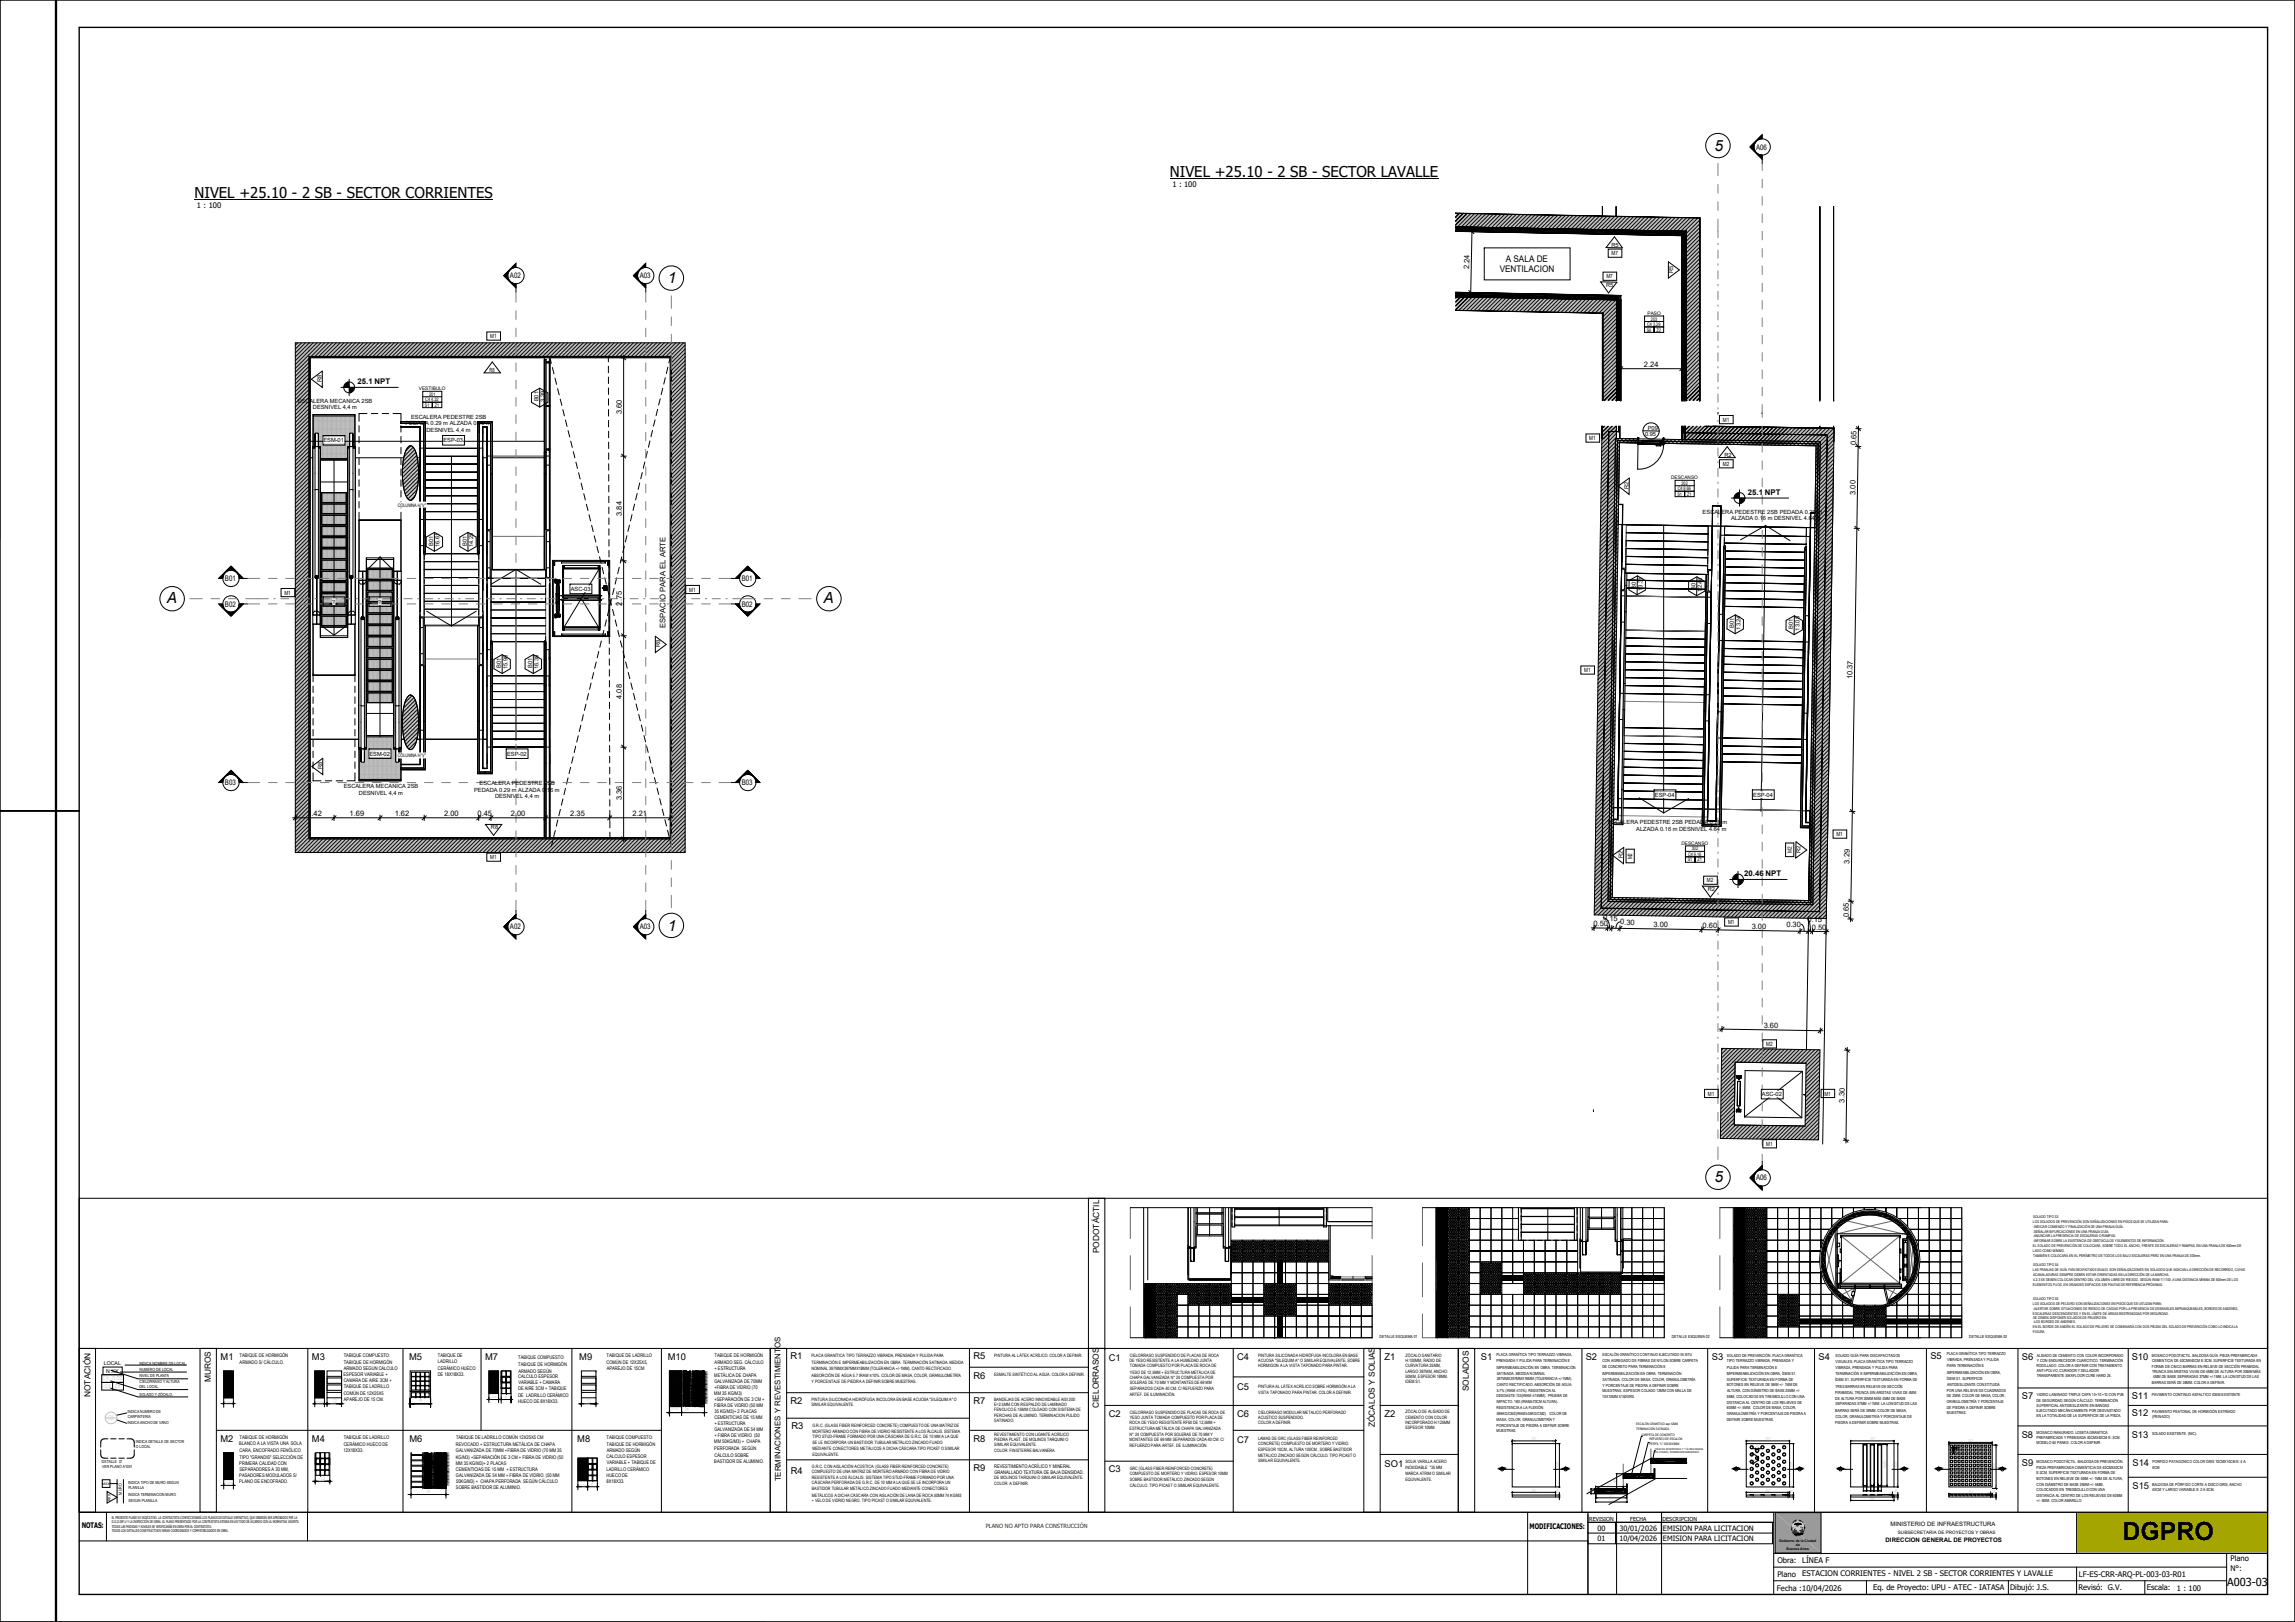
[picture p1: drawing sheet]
<svg xmlns="http://www.w3.org/2000/svg" width="841mm" height="594mm" viewBox="0 0 841 594" stroke-linecap="round" stroke-linejoin="round" font-family="sans-serif">
<defs><g id="words">
<text font-size="9.2" x="777.7" y="564.1">DGPRO</text>
<g font-size="5.6">
<text x="628.3" y="55.2">5</text>
<text x="244.7" y="103.7">1</text>
<text x="61.1" y="220.9">A</text>
<text x="301.8" y="220.9">A</text>
<text x="244.7" y="340.8">1</text>
<text x="628.3" y="433.1">5</text>
</g>
<g font-size="5.5">
<text x="428.7" y="64.7">NIVEL +25.10 - 2 SB - SECTOR LAVALLE</text>
<text x="71.3" y="72.4">NIVEL +25.10 - 2 SB - SECTOR CORRIENTES</text>
</g>
<text font-size="4" x="816.1" y="580.9">A003-03</text>
<g font-size="3.4">
<text x="80.8" y="498">M1</text>
<text x="149.9" y="498">M5</text>
<text x="177.8" y="498">M7</text>
<text x="289.7" y="497.9">R1</text>
<text x="356.7" y="497.9">R5</text>
<text x="542.6" y="497.9">S1</text>
<text x="581.1" y="498">S2</text>
<text x="707.4" y="497.9">S5</text>
<text x="114.3" y="498">M3</text>
<text x="212.3" y="498">M9</text>
<text x="244.7" y="498">M10</text>
<text x="406.3" y="498.3">C1</text>
<text x="453.4" y="498">C4</text>
<text x="507.4" y="498">Z1</text>
<text x="627.3" y="498.2">S3</text>
<text x="666.4" y="498.3">S4</text>
<text x="740.9" y="498.1">S6</text>
<text x="781.2" y="498.2">S10</text>
<text x="356.7" y="505">R6</text>
<text x="453.4" y="509.1">C5</text>
<text x="289.7" y="514.1">R2</text>
<text x="356.7" y="514.1">R7</text>
<text x="740.9" y="512.5">S7</text>
<text x="781.2" y="512.4">S11</text>
<text x="406.3" y="518.9">C2</text>
<text x="453.4" y="518.9">C6</text>
<text x="507.4" y="519">Z2</text>
<text x="781.2" y="518.6">S12</text>
<text x="290.1" y="523.6">R3</text>
<text x="356.7" y="528">R8</text>
<text x="740.9" y="526.6">S8</text>
<text x="781.2" y="526.6">S13</text>
<text x="80.8" y="528">M2</text>
<text x="114.3" y="528">M4</text>
<text x="150" y="528">M6</text>
<text x="211.5" y="528">M8</text>
<text x="453.4" y="528.6">C7</text>
<text x="289.8" y="539.9">R4</text>
<text x="356.7" y="538.8">R9</text>
<text x="406.3" y="539.3">C3</text>
<text x="507.4" y="537.2">SO1</text>
<text x="740.9" y="537.1">S9</text>
<text x="781.5" y="537.1">S14</text>
<text x="781.5" y="545.5">S15</text>
</g>
<g font-size="3.3">
<text x="551.8" y="95.9">A SALA DE</text>
<text x="549.6" y="99.8">VENTILACION</text>
</g>
<g font-size="3.1">
<text x="402.8" y="459.1" transform="rotate(-90 402.8 459.1)">PODOTÁCTIL</text>
<text x="77.3" y="506.3" transform="rotate(-90 77.3 506.3)">MUROS</text>
<text x="538.3" y="509.5" transform="rotate(-90 538.3 509.5)">SOLADOS</text>
<text x="33.1" y="511.7" transform="rotate(-90 33.1 511.7)">NOTACIÓN</text>
<text x="402.7" y="515.7" transform="rotate(-90 402.7 515.7)">CIELORRASOS</text>
<text x="503.9" y="522.8" transform="rotate(-90 503.9 522.8)">ZÓCALOS Y SOLIAS</text>
</g>
<g font-size="2.9">
<text x="131" y="140.7">25.1 NPT</text>
<text x="640.5" y="181.2">25.1 NPT</text>
<text x="639.2" y="320.9">20.46 NPT</text>
<text x="286" y="493.8" transform="rotate(-90 286 493.8)">OS</text>
<text x="286.1" y="542.6" transform="rotate(-90 286.1 542.6)">TERMINACIONES Y REVESTIMIENT</text>
</g>
<g font-size="2.8">
<text x="643.6" y="54.8">A06</text>
<text x="429.6" y="68.7">1 : 100</text>
<text x="72.2" y="76.3">1 : 100</text>
<text x="186.9" y="101.9">A02</text>
<text x="234.4" y="101.9">A03</text>
<text x="538.4" y="98.7" transform="rotate(-89 538.4 98.7)">2.24</text>
<text x="602.4" y="134.4">2.24</text>
<text x="227.8" y="151.8" transform="rotate(-90 227.8 151.8)">3.60</text>
<text x="680.2" y="163" transform="rotate(-89 680.2 163)">0.65</text>
<text x="679.9" y="181.2" transform="rotate(-89 679.9 181.2)">3.00</text>
<text x="227.8" y="189" transform="rotate(-90 227.8 189)">3.84</text>
<text x="82.4" y="212.8">B01</text>
<text x="271.8" y="212.8">B01</text>
<text x="227.8" y="221.8" transform="rotate(-90 227.8 221.8)">2.75</text>
<text x="82.4" y="222.1">B02</text>
<text x="271.8" y="222.1">B02</text>
<text x="243.9" y="230.1" transform="rotate(-90 243.9 230.1)">ESPACIO PARA EL ARTE</text>
<text x="678.9" y="248.8" transform="rotate(-89 678.9 248.8)">10.37</text>
<text x="227.8" y="256" transform="rotate(-90 227.8 256)">4.08</text>
<text x="82.4" y="287.6">B03</text>
<text x="271.8" y="287.6">B03</text>
<text x="227.8" y="293.2" transform="rotate(-90 227.8 293.2)">3.36</text>
<text x="112.6" y="298.9">1.42</text>
<text x="128.1" y="298.9">1.69</text>
<text x="144.6" y="298.9">1.62</text>
<text x="162.7" y="298.9">2.00</text>
<text x="175" y="298.9">0.45</text>
<text x="187.2" y="298.9">2.00</text>
<text x="209" y="298.9">2.35</text>
<text x="231.8" y="298.9">2.21</text>
<text x="677.8" y="316.3" transform="rotate(-89 677.8 316.3)">3.29</text>
<text x="186.9" y="340.4">A02</text>
<text x="234.4" y="340.4">A03</text>
<text x="583.9" y="339.2" transform="rotate(1 583.9 339.2)">0.50</text>
<text x="587.5" y="337.1" transform="rotate(1 587.5 337.1)">0.15</text>
<text x="593.7" y="338.6" transform="rotate(1 593.7 338.6)">0.30</text>
<text x="605.9" y="339.5" transform="rotate(1 605.9 339.5)">3.00</text>
<text x="624" y="339.8" transform="rotate(1 624 339.8)">0.60</text>
<text x="641.9" y="340.1" transform="rotate(1 641.9 340.1)">3.00</text>
<text x="654.6" y="339.4" transform="rotate(1 654.6 339.4)">0.30</text>
<text x="662.4" y="337.6" transform="rotate(1 662.4 337.6)">0.15</text>
<text x="664" y="340.4" transform="rotate(1 664 340.4)">0.50</text>
<text x="677.5" y="336" transform="rotate(-89 677.5 336)">0.65</text>
<text x="646.3" y="376.5" transform="rotate(1 646.3 376.5)">3.60</text>
<text x="676" y="403.8" transform="rotate(-89 676 403.8)">3.30</text>
<text x="643.6" y="432.4">A06</text>
<text x="29.9" y="559.7">NOTAS:</text>
<text x="560.5" y="560">MODIFICACIONES:</text>
<text x="651.3" y="572.5">Obra:</text>
<text x="660.4" y="572.5">LÍNEA F</text>
<text x="817.4" y="571.9">Plano</text>
<text x="817.4" y="575.4">N°:</text>
<text x="651.3" y="577.4">Plano</text>
<text x="660.4" y="577.4">ESTACION CORRIENTES - NIVEL 2 SB - SECTOR CORRIENTES Y LAVALLE</text>
<text x="761.8" y="577.5">LF-ES-CRR-ARQ-PL-003-03-R01</text>
<text x="651.2" y="582.6">Fecha :10/04/2026</text>
<text x="686.4" y="582.4">Eq. de Proyecto: UPU - ATEC - IATASA</text>
<text x="736.6" y="582.5">Dibujó: J.S.</text>
<text x="761.6" y="582.5">Revisó: G.V.</text>
<text x="786.7" y="582.5">Escala:</text>
<text x="797.7" y="582.6">1 : 100</text>
</g>
<g font-size="2.7">
<text x="585.4" y="560.6">00</text>
<text x="593.4" y="560.6">30/01/2026</text>
<text x="609.4" y="560.6">EMISION PARA LICITACION</text>
<text x="585.4" y="564.5">01</text>
<text x="593.4" y="564.5">10/04/2026</text>
<text x="609.4" y="564.5">EMISION PARA LICITACION</text>
</g>
<g font-size="2.2">
<text x="692.8" y="558.7">MINISTERIO DE INFRAESTRUCTURA</text>
<text x="691" y="564.8">DIRECCION GENERAL DE PROYECTOS</text>
</g>
<g font-size="2.1">
<text x="590.6" y="93.5">M7</text>
<text x="590.6" y="90.4" transform="rotate(1 590.6 90.4)">R5</text>
<text x="588.7" y="101.9">M7</text>
<text x="613.1" y="99.9" transform="rotate(-90 613.1 99.9)">R5</text>
<text x="588.5" y="105" transform="rotate(1 588.5 105)">R5</text>
<text x="179.6" y="123.9">M1</text>
<text x="179.4" y="136.3">R8</text>
<text x="117.8" y="139.9" transform="rotate(-90 117.8 139.9)">R8</text>
<text x="109.1" y="147.5">ESCALERA MECANICA 2SB</text>
<text x="114.7" y="149.9">DESNIVEL 4,4 m</text>
<text x="197.3" y="147" transform="rotate(-90 197.3 147)">B01</text>
<text x="199.7" y="147.2" transform="rotate(-90 199.7 147.2)">3.39</text>
<text x="148.6" y="155.8">PEDADA 0.29 m ALZADA 0.16 m</text>
<text x="150.6" y="153.4">ESCALERA PEDESTRE 2SB</text>
<text x="631.3" y="154.5">M1</text>
<text x="156.3" y="158.2">DESNIVEL 4,4 m</text>
<text x="582.4" y="161.2">M1</text>
<text x="602.8" y="159.7">0.95</text>
<text x="603.9" y="157.4">P09</text>
<text x="118.5" y="162">ESM-01</text>
<text x="162.5" y="162">ESP-03</text>
<text x="631.9" y="167.3">R2</text>
<text x="631.3" y="170.6">M2</text>
<text x="596.8" y="179.1" transform="rotate(-89 596.8 179.1)">R2</text>
<text x="624" y="188.1">ESCALERA PEDESTRE 2SB PEDADA 0.29 m</text>
<text x="634.4" y="190.5">ALZADA 0.16 m DESNIVEL 4.64 m</text>
<text x="158.7" y="199.8" transform="rotate(-90 158.7 199.8)">B01</text>
<text x="161.1" y="200.4" transform="rotate(-90 161.1 200.4)">16.61</text>
<text x="171" y="199.8" transform="rotate(-90 171 199.8)">B01</text>
<text x="173.4" y="200.4" transform="rotate(-90 173.4 200.4)">14.25</text>
<text x="599.5" y="215.8" transform="rotate(-89 599.5 215.8)">B01</text>
<text x="104.2" y="217.8">M1</text>
<text x="121.7" y="221.1">?</text>
<text x="138.6" y="221.1">?</text>
<text x="209.1" y="216.4">ASC-03</text>
<text x="252.5" y="216.7">M1</text>
<text x="601.9" y="216.3" transform="rotate(-89 601.9 216.3)">13.31</text>
<text x="621.3" y="216.1" transform="rotate(-89 621.3 216.1)">B01</text>
<text x="623.7" y="216.7" transform="rotate(-89 623.7 216.7)">12.46</text>
<text x="635.4" y="230" transform="rotate(-89 635.4 230)">B01</text>
<text x="637.8" y="230.6" transform="rotate(-89 637.8 230.6)">13.24</text>
<text x="657" y="230.4" transform="rotate(-89 657 230.4)">B01</text>
<text x="659.4" y="230.9" transform="rotate(-89 659.4 230.9)">13.05</text>
<text x="241.9" y="237" transform="rotate(-90 241.9 237)">R8</text>
<text x="183.5" y="244.6" transform="rotate(-90 183.5 244.6)">B01</text>
<text x="185.9" y="245.2" transform="rotate(-90 185.9 245.2)">15.98</text>
<text x="195" y="244.6" transform="rotate(-90 195 244.6)">B01</text>
<text x="197.3" y="245.2" transform="rotate(-90 197.3 245.2)">16.39</text>
<text x="580.5" y="246.2">M1</text>
<text x="118" y="281.7" transform="rotate(-90 118 281.7)">R8</text>
<text x="135.4" y="276.8">ESM-02</text>
<text x="185.8" y="276.8">ESP-02</text>
<text x="175.8" y="287.7">ESCALERA PEDESTRE 2SB</text>
<text x="126" y="288.8">ESCALERA MECANICA 2SB</text>
<text x="131.5" y="291.1">DESNIVEL 4,4 m</text>
<text x="173.7" y="290.1">PEDADA 0.29 m ALZADA 0.16 m</text>
<text x="181.4" y="292.4">DESNIVEL 4,4 m</text>
<text x="606.4" y="291.8">ESP-04</text>
<text x="642.5" y="291.8">ESP-04</text>
<text x="179.9" y="303.7">R8</text>
<text x="589.2" y="301.9">ESCALERA PEDESTRE 2SB PEDADA 0.29 m</text>
<text x="599.6" y="304.3">ALZADA 0.16 m DESNIVEL 4.64 m</text>
<text x="673" y="306.3">M1</text>
<text x="179.6" y="314.7">M1</text>
<text x="594.7" y="314.3" transform="rotate(-89 594.7 314.3)">R2</text>
<text x="598.1" y="314.8" transform="rotate(-90 598.1 314.8)">M2</text>
<text x="656.6" y="312.5" transform="rotate(-90 656.6 312.5)">M2</text>
<text x="659.8" y="312.3" transform="rotate(-89 659.8 312.3)">R2</text>
<text x="625.5" y="323.2">M2</text>
<text x="625.8" y="326.3">R2</text>
<text x="633.2" y="338.5">M1</text>
<text x="647.2" y="383.1">M2</text>
<text x="625.9" y="401.3">M1</text>
<text x="645.7" y="401.5">ASC-02</text>
<text x="668.6" y="401.3">M1</text>
<text x="647.2" y="419.7">M1</text>
</g>
<text font-size="2.1" fill="#800000" x="361.2" y="559.8">PLANO NO APTO PARA CONSTRUCCIÓN</text>
<g font-size="2">
<text x="582.4" y="556.9">REVISION</text>
<text x="597.4" y="556.9">FECHA</text>
<text x="609.2" y="556.9">DESCRIPCION</text>
</g>
<g font-size="1.9">
<text x="38" y="499.9">LOCAL</text>
<text x="38.9" y="502.8">N XX</text>
<text x="37.4" y="505.5">CX 0.00</text>
<text x="38.3" y="508.4">SX ZX</text>
</g>
<g font-size="1.8">
<text x="603.6" y="119.4">C4 3.29</text>
<text x="603.8" y="115.4">PASO</text>
<text x="605" y="117.4">203</text>
<text x="603.5" y="121.4">S6</text>
<text x="607.1" y="121.4">Z2</text>
<text x="153.5" y="142.9">VESTIBULO</text>
<text x="155.7" y="149">S1</text>
<text x="155.9" y="147">C4 4.32</text>
<text x="157.3" y="145">201</text>
<text x="159.3" y="149">Z1</text>
<text x="612.4" y="175.5">DESCANSO</text>
<text x="614.8" y="179.6">C4 8.66</text>
<text x="616.2" y="177.6">202</text>
<text x="145.8" y="185.5">COLUMNA H°V°</text>
<text x="614.7" y="181.6">S1</text>
<text x="618.3" y="181.6">Z1</text>
<text x="145.8" y="277.4">COLUMNA H°V°</text>
<text x="616.2" y="309.4">DESCANSO</text>
<text x="620" y="311.5">302</text>
<text x="618.5" y="315.5">S1</text>
<text x="618.6" y="313.5">C4 9.16</text>
<text x="622" y="315.5">Z1</text>
<text x="87.8" y="497.1">TABIQUE DE HORMIGÓN</text>
<text x="126" y="497.1">TABIQUE COMPUESTO:</text>
<text x="160.5" y="497">TABIQUE DE</text>
<text x="189.9" y="497.7">TABIQUE COMPUESTO:</text>
<text x="222.3" y="497.1">TABIQUE DE LADRILLO</text>
<text x="261.8" y="497.1">TABIQUE DE HORMIGÓN</text>
<text x="87.8" y="499.6">ARMADO S/ CÁLCULO.</text>
<text x="125.9" y="504">ESPESOR VARIABLE +</text>
<text x="126" y="499.6">TABIQUE DE HORMIGÓN</text>
<text x="126" y="501.8">ARMADO SEGUN CALCULO</text>
<text x="160.4" y="503.9">DE 18X18X33.</text>
<text x="160.4" y="499.2">LADRILLO</text>
<text x="160.4" y="501.7">CERÁMICO HUECO</text>
<text x="189.9" y="500.2">TABIQUE DE HORMIGÓN</text>
<text x="190" y="502.7">ARMADO SEGÚN</text>
<text x="222.3" y="499.6">COMÚN DE 12X25X5,</text>
<text x="222.3" y="501.8">APAREJO DE 15CM</text>
<text x="261.8" y="501.7">+ ESTRUCTURA</text>
<text x="261.9" y="499.6">ARMADO SEG. CÁLCULO</text>
<text x="125.9" y="506.2">CAMARA DE AIRE 3CM +</text>
<text x="126" y="508.4">TABIQUE DE LADRILLO</text>
<text x="189.8" y="509.3">DE AIRE 3CM + TABIQUE</text>
<text x="189.9" y="504.9">CALCULO ESPESOR</text>
<text x="189.9" y="507.1">VARIABLE + CAMARA</text>
<text x="261.8" y="504.3">METÁLICA DE CHAPA</text>
<text x="261.8" y="506.4">GALVANIZADA DE 70MM</text>
<text x="261.8" y="508.6">+FIBRA DE VIDRIO (70</text>
<text x="121.7" y="513.8">12</text>
<text x="125.9" y="510.9">COMÚN DE 12X25X5</text>
<text x="126" y="513.1">APAREJO DE 15 CM.</text>
<text x="189.8" y="511.8">DE LADRILLO CERÁMICO</text>
<text x="189.8" y="514">HUECO DE 8X18X33.</text>
<text x="214.9" y="513.8">12</text>
<text x="261.7" y="515.5">FIBRA DE VIDRIO (50 MM</text>
<text x="261.8" y="510.8">MM 35 KG/M3)</text>
<text x="261.8" y="513.3">+SEPARACIÓN DE 3 CM +</text>
<text x="261.8" y="517.7">35 KG/M3)+ 2 PLACAS</text>
<text x="261.8" y="519.9">CEMENTICIAS DE 15 MM</text>
<text x="87.8" y="527.2">TABIQUE DE HORMIGÓN</text>
<text x="126" y="527">TABIQUE DE LADRILLO</text>
<text x="167.1" y="527">TABIQUE DE LADRILLO COMÚN 12X25X5 CM</text>
<text x="222.3" y="527">TABIQUE COMPUESTO:</text>
<text x="261.8" y="522.1">+ ESTRUCTURA</text>
<text x="261.8" y="524.3">GALVANIZADA DE 54 MM</text>
<text x="261.8" y="526.5">+ FIBRA DE VIDRIO (50</text>
<text x="87.7" y="529.4">BLANCO A LA VISTA UNA SOLA</text>
<text x="87.7" y="531.9">CARA, ENCOFRADO FENÓLICO</text>
<text x="125.9" y="531.7">12X18X33.</text>
<text x="125.9" y="529.5">CERÁMICO HUECO DE</text>
<text x="167" y="529.6">REVOCADO + ESTRUCTURA METÁLICA DE CHAPA</text>
<text x="167.1" y="531.7">GALVANIZADA DE 70MM +FIBRA DE VIDRIO (70 MM 35</text>
<text x="222.3" y="529.5">TABIQUE DE HORMIGÓN</text>
<text x="222.3" y="532">ARMADO SEGÚN</text>
<text x="261.7" y="531.2">PERFORADA SEGÚN</text>
<text x="261.8" y="528.6">MM 50KG/M3) + CHAPA</text>
<text x="261.8" y="533.7">CÁLCULO SOBRE</text>
<text x="87.7" y="536.6">PRIMERA CALIDAD CON</text>
<text x="87.7" y="538.8">SEPARADORES A 30 MM,</text>
<text x="87.8" y="534.4">TIPO &quot;GRANDIS&quot; SELECCIÓN DE</text>
<text x="167" y="534.2">KG/M3) +SEPARACIÓN DE 3 CM + FIBRA DE VIDRIO (50</text>
<text x="167" y="536.4">MM 35 KG/M3)+ 2 PLACAS</text>
<text x="167.1" y="538.6">CEMENTICIAS DE 15 MM + ESTRUCTURA</text>
<text x="222.2" y="538.9">LADRILLO CERÁMICO</text>
<text x="222.3" y="534.2">CALCULO ESPESOR</text>
<text x="222.3" y="536.3">VARIABLE + TABIQUE DE</text>
<text x="261.8" y="535.8">BASTIDOR DE ALUMINIO.</text>
<text x="364.3" y="537.7">REVESTIMIENTO ACRÍLICO Y MINERAL</text>
<text x="364.4" y="539.8">GRANALLADO TEXTURA DE BAJA DENSIDAD.</text>
<text x="87.7" y="540.9">PASADORES MODULADOS S/</text>
<text x="87.7" y="543.1">PLANO DE ENCOFRADO.</text>
<text x="117.3" y="542.2">12</text>
<text x="167.1" y="540.8">GALVANIZADA DE 54 MM + FIBRA DE VIDRIO (50 MM</text>
<text x="167.1" y="545.5">SOBRE BASTIDOR DE ALUMINIO.</text>
<text x="167.1" y="543.3">50KG/M3) + CHAPA PERFORADA SEGÚN CÁLCULO</text>
<text x="222.2" y="541">HUECO DE</text>
<text x="222.3" y="543.2">8X18X33.</text>
</g>
<g font-size="1.7">
<text x="297.3" y="497">PLACA GRANÍTICA TIPO TERRAZZO VIBRADA, PRENSADA Y PULIDA PARA</text>
<text x="364.3" y="497">PINTURA AL LÁTEX ACRÍLICO. COLOR A DEFINIR.</text>
<text x="414" y="496.9">CIELORRASO SUSPENDIDO DE PLACAS DE ROCA</text>
<text x="461" y="496.9">PINTURA SILICONADA HIDRÓFUGA INCOLORA EN BASE</text>
<text x="515.1" y="496.9">ZÓCALO SANITARIO</text>
<text x="297.3" y="501.9">NOMINAL 397MMX397MMX18MM (TOLERANCIA +/-1MM). CANTO RECTIFICADO.</text>
<text x="297.4" y="499.6">TERMINACIÓN E IMPERMEABILIZACIÓN EN OBRA. TERMINACIÓN SATINADA. MEDIDA</text>
<text x="413.9" y="498.9">DE YESO RESISTENTE A LA HUMEDAD JUNTA</text>
<text x="414" y="500.8">TOMADA COMPUESTO POR PLACA DE ROCA DE</text>
<text x="414" y="503.1">YESO DE 12,5MM + ESTRUCTURA METÁLICA DE</text>
<text x="461" y="500.8">HORMIGON A LA VISTA TAPONADO PARA PINTAR.</text>
<text x="461.1" y="498.9">ACUOSA &quot;SILEQUIM A&quot; O SIMILAR EQUIVALENTE, SOBRE</text>
<text x="515" y="498.8">H:100MM, RADIO DE</text>
<text x="515" y="502.8">LARGO 397MM, ANCHO:</text>
<text x="515" y="500.8">CURVATURA 25MM,</text>
<text x="297.4" y="504.3">ABSORCIÓN DE AGUA 5.7 IRAM ≤10%. COLOR DE MASA, COLOR, GRANULOMETRÍA</text>
<text x="297.4" y="506.6">Y PORCENTAJE DE PIEDRA A DEFINIR SOBRE MUESTRAS.</text>
<text x="364.3" y="504">ESMALTE SINTÉTICO AL AGUA. COLOR A DEFINIR.</text>
<text x="414" y="505">CHAPA GALVANIZADA N° 24 COMPUESTA POR</text>
<text x="414" y="507">SOLERAS DE 70 MM Y MONTANTES DE 69 MM</text>
<text x="414" y="509">SEPARADOS CADA 40 CM. C/ REFUERZO PARA</text>
<text x="461" y="508.5">PINTURA AL LÁTEX ACRÍLICO SOBRE HORMIGÓN A LA</text>
<text x="515" y="506.7">IDEM S1.</text>
<text x="515" y="504.7">50MM, ESPESOR 18MM.</text>
<text x="297.3" y="513.2">PINTURA SILICONADA HIDRÓFUGA INCOLORA EN BASE ACUOSA &quot;SILEQUIM A&quot; O</text>
<text x="297.4" y="515.1">SIMILAR EQUIVALENTE.</text>
<text x="364.3" y="513">BANDEJAS DE ACERO INNOXIDABLE AISI 300</text>
<text x="364.3" y="514.9">E=2.5MM CON RESPALDO DE LAMINADO</text>
<text x="414" y="511.2">ARTEF. DE ILUMINACIÓN.</text>
<text x="461.1" y="510.5">VISTA TAPONADO PARA PINTAR. COLOR A DEFINIR.</text>
<text x="364.3" y="516.9">FENOLICO E:15MM COLGADO CON SISITEMA DE</text>
<text x="364.3" y="518.8">PERCHAS DE ALUMINIO. TERMINACION PULIDO</text>
<text x="364.4" y="520.8">SATINADO.</text>
<text x="413.9" y="521.7">ROCA DE YESO RESISTENTE RF60 DE 12,5MM +</text>
<text x="414" y="517.8">CIELORRASO SUSPENDIDO DE PLACAS DE ROCA DE</text>
<text x="414" y="519.7">YESO JUNTA TOMADA COMPUESTO POR PLACA DE</text>
<text x="461.1" y="517.8">CIELORRASO MODULAR METALICO PERFORADO</text>
<text x="461.1" y="521.7">COLOR A DEFINIR.</text>
<text x="461.1" y="519.7">ACUSTICO SUSPENDIDO.</text>
<text x="515" y="521.5">INCORPORADO H:125MM</text>
<text x="515" y="519.6">CEMENTO CON COLOR</text>
<text x="515.1" y="517.6">ZÓCALO DE ALISADO DE</text>
<text x="297.7" y="524.7">MORTERO ARMADO CON FIBRA DE VIDRIO RESISTENTE A LOS ÁLCALIS. SISTEMA</text>
<text x="297.7" y="522.5">G.R.C. (GLASS FIBER REINFORCED CONCRETE) COMPUESTO DE UNA MATRIZ DE</text>
<text x="297.8" y="526.7">TIPO STUD-FRAME FORMADO POR UNA C SCARA DE G.R.C. DE 10 MM A LA QUE</text>
<text x="325.4" y="526.7">Á</text>
<text x="364.3" y="525.9">REVESTIMIENTO CON LIGANTE ACRÍLICO</text>
<text x="364.3" y="527.8">PIEDRA PLAST, DE MOLINOS TARQUINI O</text>
<text x="413.9" y="523.9">ESTRUCTURA METÁLICA DE CHAPA GALVANIZADA</text>
<text x="413.9" y="525.9">N° 24 COMPUESTA POR SOLERAS DE 70 MM Y</text>
<text x="413.9" y="527.9">MONTANTES DE 69 MM SEPARADOS CADA 40 CM. C/</text>
<text x="461" y="527.5">LAMAS DE GRC (GLASS FIBER REINFORCED</text>
<text x="515" y="523.5">ESPESOR 10MM.</text>
<text x="297.7" y="531.2">MEDIANTE CONECTORES METÁLICOS A DICHA CÁSCARA.TIPO PICAST O SIMILAR</text>
<text x="297.7" y="533.1">EQUIVALENTE.</text>
<text x="297.7" y="529">SE LE INCORPORA UN BASTIDOR TUBULAR METÁLICO ZINCADO FIJADO</text>
<text x="364.4" y="529.8">SIMILAR EQUIVALENTE.</text>
<text x="364.4" y="531.7">COLOR: FINISTERRE BALVANERA.</text>
<text x="413.9" y="530.1">REFUERZO PARA ARTEF. DE ILUMINACIÓN.</text>
<text x="461" y="531.4">ESPESOR 10CM, ALTURA 100CM , SOBRE BASTIDOR</text>
<text x="461" y="533.6">METÁLICO ZINCADO SEGÚN CÁLCULO. TIPO PICAST O</text>
<text x="461.1" y="529.4">CONCRETE) COMPUESTO DE MORTERO Y VIDRIO.</text>
<text x="297.5" y="537.5">G.R.C. CON AISLACIÓN ACÚSTICA: (GLASS FIBER REINFORCED CONCRETE)</text>
<text x="297.5" y="539.5">COMPUESTO DE UNA MATRIZ DE MORTERO ARMADO CON FIBRA DE VIDRIO</text>
<text x="414" y="538.2">GRC (GLASS FIBER REINFORCED CONCRETE)</text>
<text x="461.1" y="535.6">SIMILAR EQUIVALENTE.</text>
<text x="515" y="538.1">INOXIDABLE *35 MM</text>
<text x="515" y="535.9">SOLIA VARILLA ACERO</text>
<text x="297.5" y="541.7">RESISTENTE A LOS ÁLCALIS. SISTEMA TIPO STUD-FRAME FORMADO POR UNA</text>
<text x="297.5" y="545.9">BASTIDOR TUBULAR METÁLICO ZINCADO FIJADO MEDIANTE CONECTORES</text>
<text x="297.5" y="543.6">CÁSCARA PERFORADA DE G.R.C. DE 10 MM A LA QUE SE LE INCORPORA UN</text>
<text x="364.3" y="541.8">DE MOLINOS TARQUINI O SIMILAR EQUIVALENTE.</text>
<text x="364.4" y="543.8">COLOR: A DEFINIR.</text>
<text x="414" y="540.2">COMPUESTO DE MORTERO Y VIDRIO. ESPESOR 10MM</text>
<text x="414" y="542.4">SOBRE BASTIDOR METÁLICO ZINCADO SEGÚN</text>
<text x="414" y="544.7">CÁLCULO. TIPO PICAST O SIMILAR EQUIVALENTE.</text>
<text x="515" y="540.2">MARCA ATRIM O SIMILAR</text>
<text x="515" y="542.4">EQUIVALENTE.</text>
<text x="297.5" y="548.1">METÁLICOS A DICHA CÁSCARA CON AISLACIÓN DE LANA DE ROCA 50MM 74 KG/M3</text>
<text x="297.5" y="550.1">+ VELO DE VIDRIO NEGRO. TIPO PICAST O SIMILAR EQUIVALENTE.</text>
<text x="695.5" y="561.7">SUBSECRETARIA DE PROYECTOS Y OBRAS</text>
</g>
<g font-size="1.6">
<text x="51.1" y="499.8">INDICA NOMBRE DE LOCAL</text>
<text x="51.1" y="502">NUMERO DE LOCAL</text>
<text x="44.7" y="547.4" transform="rotate(-90 44.7 547.4)">MURO</text>
</g>
<g font-size="1.5">
<text x="505.6" y="490">DETALLE ESQUEMA 01</text>
<text x="612.6" y="490">DETALLE ESQUEMA 02</text>
<text x="721.6" y="490">DETALLE ESQUEMA 03</text>
<text x="548.4" y="496.6">PLACA GRANÍTICA TIPO TERRAZZO VIBRADA,</text>
<text x="587.2" y="496.8">ESCALÓN GRANÍTICO CONTINUO EJECUTADO IN SITU</text>
<text x="632.8" y="496.9">SOLADO DE PREVENCIÓN. PLACA GRANÍTICA</text>
<text x="672.6" y="496.9">SOLADO GUÍA PARA DISCAPACITADOS</text>
<text x="713.4" y="496.5">PLACA GRANÍTICA TIPO TERRAZZO</text>
<text x="746.4" y="496.9">ALISADO DE CEMENTO CON COLOR INCORPORADO</text>
<text x="788.6" y="497">MOSAICO PODOTACTIL. BALDOSA GUÍA. PIEZA PREFABRICADA</text>
<text x="548.4" y="501.3">IMPERMEABILIZACIÓN EN OBRA. TERMINACIÓN</text>
<text x="548.4" y="499">PRENSADA Y PULIDA PARA TERMINACIÓN E</text>
<text x="548.5" y="503.4">SATINADA. MEDIDA NOMINAL</text>
<text x="587.2" y="503.5">IMPERMEABILIZACIÓN EN OBRA. TERMINACIÓN</text>
<text x="587.2" y="501.2">DE CONCRETO PARA TERMINACIÓN E</text>
<text x="587.2" y="498.9">CON AGREGADO DE FIBRAS DE NYLON SOBRE CARPETA</text>
<text x="632.8" y="503.6">IMPERMEABILIZACIÓN EN OBRA, ÍDEM S1.</text>
<text x="632.8" y="501.2">PULIDA PARA TERMINACIÓN E</text>
<text x="632.8" y="499">TIPO TERRAZZO VIBRADA, PRENSADA Y</text>
<text x="672.6" y="503.6">TERMINACIÓN E IMPERMEABILIZACIÓN EN OBRA,</text>
<text x="672.7" y="499.2">VISUALES. PLACA GRANÍTICA TIPO TERRAZZO</text>
<text x="672.7" y="501.3">VIBRADA, PRENSADA Y PULIDA PARA</text>
<text x="713.4" y="503.2">IMPERMEABILIZACIÓN EN OBRA,</text>
<text x="713.4" y="500.8">PARA TERMINACIÓN E</text>
<text x="713.5" y="498.6">VIBRADA, PRENSADA Y PULIDA</text>
<text x="746.3" y="500.8">RODILLADO. COLOR A DEFINIR CON TRATAMIENTO</text>
<text x="746.4" y="499">Y CON ENDURECEDOR CUARCITICO. TERMINACIÓN</text>
<text x="746.4" y="502.6">ANTI-POLVO, CURADOR Y SELLADOR</text>
<text x="788.6" y="500.9">FORMA DE CINCO BARRAS EN RELIEVE DE SECCIÓN PIRAMIDAL</text>
<text x="788.6" y="498.8">CEMENTICIA DE 40CMX40CM E:3CM. SUPERFICIE TEXTURADA EN</text>
<text x="788.6" y="502.9">TRUNCA SIN ARISTAS VIVAS DE 4MM DE ALTURA POR 30MM MÁS</text>
<text x="51.1" y="508.6">DEL LOCAL.</text>
<text x="51.1" y="504.2">NIVEL DE PLANTA</text>
<text x="51.2" y="506.7">CIELORRASO Y ALTURA</text>
<text x="548.5" y="507.7">CANTO RECTIFICADO. ABSORCIÓN DE AGUA:</text>
<text x="548.5" y="505.4">397MMX397MMX18MM (TOLERANCIA +/-1MM).</text>
<text x="548.5" y="509.8">5.7% (IRAM ≤10%). RESISTENCIA AL</text>
<text x="587.2" y="510">MUESTRAS. ESPESOR COLADO 12MM CON MALLA DE</text>
<text x="587.2" y="505.9">SATINADA. COLOR DE MASA, COLOR, GRANULOMETRÍA</text>
<text x="587.3" y="508">Y PORCENTAJE DE PIEDRA A DEFINIR SOBRE</text>
<text x="632.8" y="507.7">BOTONES EN RELIEVE DE 5MM +/- 1MM DE</text>
<text x="632.8" y="505.7">SUPERFICIE TEXTURADA EN FORMA DE</text>
<text x="632.9" y="510">ALTURA, CON DIÁMETRO DE BASE 25MM +/-</text>
<text x="672.5" y="505.9">ÍDEM S1. SUPERFICIE TEXTURADA EN FORMA DE</text>
<text x="672.6" y="508.3">TRES BARRAS EN RELIEVE DE SECCIÓN</text>
<text x="713.4" y="505.6">ÍDEM S1. SUPERFICIE</text>
<text x="713.4" y="509.7">POR UNA RELIEVE DE CUADRADOS</text>
<text x="713.5" y="507.7">ANTIDESLIZANTE CONSTITUIDA</text>
<text x="746.4" y="504.4">TRANSPARENTE SIKAFLOOR CURE HARD 24.</text>
<text x="788.6" y="506.8">BARRAS SERÁ DE 38MM. COLOR A DEFINIR.</text>
<text x="789.1" y="504.7">4MM DE BASE SEPARADAS 37MM +/-1MM. LA LONGITUD DE LAS</text>
<text x="51.2" y="511.3">SOLADO Y ZÓCALO.</text>
<text x="153.2" y="513.4">18</text>
<text x="185" y="512.3">8</text>
<text x="548.4" y="513.8">IMPACTO: 180 (IRAM≥70CM ALTURA).</text>
<text x="548.4" y="511.8">DESGASTE:133(IRAM ≤15MM). PRUEBA DE</text>
<text x="587.2" y="512">10X10MM X150GRS.</text>
<text x="632.8" y="514.1">DISTANCIA AL CENTRO DE LOS RELIEVES DE</text>
<text x="632.8" y="512.1">5MM, COLOCADOS EN TRESBOLILLO CON UNA</text>
<text x="672.6" y="510.4">PIRAMIDAL TRUNCA SIN ARISTAS VIVAS DE 4MM</text>
<text x="672.6" y="512.7">DE ALTURA POR 30MM MÁS 4MM DE BASE</text>
<text x="672.6" y="514.8">SEPARADAS 37MM +/-1MM. LA LONGITUD DE LAS</text>
<text x="713.4" y="511.7">DE 2MM. COLOR DE MASA, COLOR,</text>
<text x="713.4" y="513.9">GRANULOMETRÍA Y PORCENTAJE</text>
<text x="746.3" y="513.4">DE SEGURIDAD SEGÚN CÁLCULO. TERMINACIÓN</text>
<text x="746.3" y="515.2">SUPERFICIAL ANTIDESLIZANTE EN BANDAS</text>
<text x="746.4" y="511.3">VIDRIO LAMINADO TRIPLE CAPA 10+10 +10 CON PVB</text>
<text x="788.6" y="511.3">PAVIMENTO CONTINUO ASFALTICO IDEM EXISTENTE</text>
<text x="46.8" y="517.5">INDICA NUMERO DE</text>
<text x="46.8" y="521.6">INDICA ANCHO DE VANO</text>
<text x="46.8" y="519.3">CARPINTERIA</text>
<text x="250.9" y="516.9">38</text>
<text x="548.4" y="516.1">RESISTENCIA A LA FLEXIÓN:</text>
<text x="548.4" y="520.4">MASA, COLOR, GRANULOMETRÍA Y</text>
<text x="548.5" y="518.2">596KG/CM2(IRAM≥35KG/CM2). COLOR DE</text>
<text x="632.8" y="520.4">DEFINIR SOBRE MUESTRAS.</text>
<text x="632.8" y="518.4">GRANULOMETRÍA Y PORCENTAJE DE PIEDRA A</text>
<text x="632.8" y="516.1">60MM +/- 5MM. COLOR DE MASA, COLOR,</text>
<text x="672.6" y="517.1">BARRAS SERÁ DE 38MM. COLOR DE MASA,</text>
<text x="672.6" y="521.5">PIEDRA A DEFINIR SOBRE MUESTRAS.</text>
<text x="672.6" y="519.4">COLOR, GRANULOMETRÍA Y PORCENTAJE DE</text>
<text x="713.4" y="516">DE PIEDRA A DEFINIR SOBRE</text>
<text x="713.4" y="518.1">MUESTRAS.</text>
<text x="746.3" y="517.3">EJECUTADO MECÁNICAMENTE POR DESVASTADO</text>
<text x="746.3" y="519.1">EN LA TOTALIDAD DE LA SUPERFICIE DE LA PIEZA.</text>
<text x="788.7" y="517.5">PAVIMENTO PEATONAL DE HORMIGÓN ESTRIADO</text>
<text x="788.7" y="519.3">(PEINADO)</text>
<text x="548.4" y="522.5">PORCENTAJE DE PIEDRA A DEFINIR SOBRE</text>
<text x="548.4" y="524.6">MUESTRAS.</text>
<text x="746.3" y="525.4">MOSAICO RANURADO. LOSETA GRANÍTICA</text>
<text x="746.3" y="527.2">PREFABRICADA Y PRENSADA 40CMX40CM E: 3CM.</text>
<text x="788.6" y="525.5">SOLADO EXISTENTE. (NIC).</text>
<text x="49.8" y="528.7">INDICA DETALLE DE SECTOR</text>
<text x="49.8" y="530.5">O LOCAL</text>
<text x="746.3" y="529">MODELO 64 PANES. COLOR A DEFINIR.</text>
<text x="37.4" y="535.7">DETALLE 01</text>
<text x="37.4" y="537.5">VER PLANO A1001</text>
<text x="746.3" y="535.8">MOSAICO PODOTÁCTIL. BALDOSA DE PREVENCIÓN.</text>
<text x="746.3" y="537.9">PIEZA PREFABRICADA CEMENTICIA DE 40CMX40CM</text>
<text x="746.3" y="539.9">E:3CM. SUPERFICIE TEXTURADA EN FORMA DE</text>
<text x="788.8" y="536">PORFIDO PATAGONICO COLOR GRIS 10CMX10CM E: 4 A</text>
<text x="788.8" y="538">6CM</text>
<text x="47" y="543.5">INDICA TIPO DE MURO SEGUN</text>
<text x="47" y="545.4">PLANILLA</text>
<text x="216.7" y="544.2">8</text>
<text x="746.3" y="541.9">BOTONES EN RELIEVE DE 5MM +/- 1MM DE ALTURA,</text>
<text x="746.3" y="544.2">CON DIÁMETRO DE BASE 25MM +/- 5MM,</text>
<text x="788.7" y="544.2">BALDOSA DE PÓRFIDO CORTE A DISCO GRIS, ANCHO</text>
<text x="47" y="548.1">INDICA TERMINACION MURO</text>
<text x="47.1" y="550">SEGUN PLANILLA</text>
<text x="156.2" y="546.9">38</text>
<text x="746.3" y="548.3">DISTANCIA AL CENTRO DE LOS RELIEVES DE 60MM</text>
<text x="746.3" y="550.3">+/- 5MM. COLOR AMARILLO.</text>
<text x="746.3" y="546.2">COLOCADOS EN TRESBOLILLO CON UNA</text>
<text x="788.7" y="546.2">40CM Y LARGO VARIABLE E: 2 A 5CM.</text>
</g>
<g font-size="1.4">
<text x="745" y="447.8">LOS SOLADOS DE PREVENCIÓN SON SEÑALIZACIONES EN PISOS QUE SE UTILIZAN PARA:</text>
<text x="745" y="446">SOLADO TIPO S3</text>
<text x="745" y="449.7">-INDICAR COMIENZO Y FINALIZACIÓN DE UNA FRANJA GUÍA.</text>
<text x="745" y="451.5">-SEÑALAR BIFURCACIONES EN UNA FRANJA GUÍA.</text>
<text x="745" y="453.1">-ANUNCIAR LA PRESENCIA DE ESCALERAS O RAMPAS.</text>
<text x="745" y="455">-INFORMAR SOBRE LA EXISTENCIA DE OBSTÁCULOS Y ELEMENTOS DE INFORMACIÓN.</text>
<text x="745" y="456.8">EL SOLADO DE PREVENCIÓN SE COLOCARÁ, SOBRE TODO EL ANCHO, FRENTE DE ESCALERAS Y RAMPAS, EN UNA FRANJA DE 600mm DE</text>
<text x="745" y="458.7">LADO COMO MÍNIMO.</text>
<text x="745.1" y="460.5">TAMBIÉN E COLOCARÁ EN EL PERÍMETRO DE TODOS LOS BAJO ESCALERAS PERO EN UNA FRANJA DE 300mm.</text>
<text x="745" y="465.6">LAS FRANJAS DE GUÍA PARA DISCAPACITADOS VISUALES SON SEÑALIZACIONES EN SOLADOS QUE INDICAN LA DIRECCIÓN DE RECORRIDO, CUYAS</text>
<text x="745" y="463.8">SOLADO TIPO S4</text>
<text x="745.1" y="467.5">ACANALADURAS SIEMPRE DEBEN ESTAR ORIENTADAS EN LA DIRECCIÓN DE LA MARCHA.</text>
<text x="745" y="471.1">ELEMENTOS FIJOS, EN GRANDES ESPACIOS SIN PAUTAS DE REFERENCIA PRÓXIMAS.</text>
<text x="745.1" y="469.3">4.2.3 SE DEBEN COLOCAR DENTRO DEL VOLUMEN LIBRE DE RIESGO, SEGÚN IRAM 111100, A UNA DISTANCIA MÍNIMA DE 600mm DE LOS</text>
<text x="745" y="477.8">LOS SOLADOS DE PELIGRO SON SEÑALIZACIONES EN PISOS QUE SE UITLIZAN PARA:</text>
<text x="745" y="476">SOLADO TIPO S5</text>
<text x="745" y="479.6">-ALERTAR SOBRE SITUACIONES DE RIESGO DE CAÍDAS POR LA PRESENCIA DE DESNIVELES INFRANQUEABLES, BORDES DE ANDENES,</text>
<text x="745" y="481.5">ESCALERAS DESCENDENTES Y EN EL LÍMITE DE ÁREAS RESTRINGIDAS POR SEGURIDAD.</text>
<text x="745" y="483.1">SE DEBEN DISPONER SOLADOS DE PELIGRO EN:</text>
<text x="745" y="484.7">-LOS BORDES DE ANDENES.</text>
<text x="745" y="486.6">EN EL BORDE DE ANDÉN EL SOLADO DE PELIGRO SE COMBINARÁ CON DOS PIEZAS DEL SOLADO DE PREVENCIÓN COMO LO INDICA LA</text>
<text x="745" y="488.2">FIGURA</text>
<text x="41" y="556.2">EL PRESENTE PLANO ES INDICATIVO. LA CONTRATISTA CONFECCIONARÁ LOS PLANOS DE DETALLE DEFINITIVO, QUE DEBERÁN SER APROBADOS POR LA</text>
<text x="41" y="557.9">D.G.O.INF.U Y LA INSPECCIÓN DE OBRA. EL PLANO PRESENTADO POR LA CONTRATISTA ESTARA EN UN TODO DE ACUERDO CON LA NORMATIVA VIGENTE.</text>
<text x="41" y="559.5">TODAS LAS MEDIDAS Y NIVELES SE VERIFICARÁN EN OBRA POR EL CONTRATISTA.</text>
<text x="41" y="561.2">TODOS LOS DETALLES CONSTRUCTIVOS SERAN COORDINADOS Y COMPATIBILIZADOS EN OBRA.</text>
</g>
<g font-size="1.3">
<text x="561.2" y="527.6">397</text>
<text x="647" y="527.6">397</text>
<text x="685.2" y="527.6">397</text>
<text x="642.7" y="532.4" transform="rotate(34 642.7 532.4)">60</text>
<text x="643.3" y="530.5">30</text>
<text x="715.2" y="531.7" transform="rotate(-90 715.2 531.7)">20</text>
<text x="715.9" y="529.7">20</text>
<text x="721.2" y="528.2">397</text>
<text x="571.3" y="537.6" transform="rotate(-90 571.3 537.6)">397</text>
<text x="642.7" y="535.7" transform="rotate(-34 642.7 535.7)">60</text>
<text x="657.1" y="537.6" transform="rotate(-90 657.1 537.6)">397</text>
<text x="691.3" y="537.9" transform="rotate(-90 691.3 537.9)">1520</text>
<text x="695.3" y="537.6" transform="rotate(-90 695.3 537.6)">397</text>
<text x="731.3" y="538.1" transform="rotate(-90 731.3 538.1)">397</text>
<text x="37.5" y="543.8">MXX</text>
<text x="40.5" y="549.8" transform="rotate(-90 40.5 549.8)">RXX</text>
<text x="561.2" y="546.4">397</text>
<text x="571.3" y="547.3" transform="rotate(-90 571.3 547.3)">18</text>
<text x="647" y="546.4">397</text>
<text x="655.2" y="547.2" transform="rotate(-90 655.2 547.2)">5</text>
<text x="657.1" y="547.3" transform="rotate(-90 657.1 547.3)">18</text>
<text x="685.2" y="549.4">397</text>
<text x="693.4" y="547.2" transform="rotate(-90 693.4 547.2)">5</text>
<text x="695.3" y="547.3" transform="rotate(-90 695.3 547.3)">18</text>
<text x="721.2" y="547">397</text>
<text x="729.4" y="547.2" transform="rotate(-90 729.4 547.2)">5</text>
<text x="731.3" y="547.3" transform="rotate(-90 731.3 547.3)">18</text>
<text x="652" y="564.8">Gobierno de la Ciudad</text>
<text x="654.7" y="567.8">Buenos Aires</text>
<text x="658.1" y="566.3">de</text>
</g>
<g font-size="1.2">
<text x="81.9" y="513.7">variable</text>
<text x="115.3" y="513.7">variable</text>
<text x="179.1" y="512.2">variable</text>
<text x="245.4" y="516.5">variable</text>
<text x="599.5" y="522">ESCALÓN GRANÍTICO esp:12MM</text>
<text x="599.6" y="523.6">TERMINACIÓN SATINADA</text>
<text x="601.5" y="525.9">CARPETA DE CONCRETO</text>
<text x="604.4" y="527.6">REFUERZO DE ESCALÓN</text>
<text x="604.4" y="529.1">PERFIL &quot;L&quot; 30X30X3MM</text>
<text x="81.9" y="543.6">variable</text>
<text x="211.7" y="544.1">variable</text>
</g>
<g font-size="1.1">
<text x="39.9" y="519.1">PXX</text>
<text x="589" y="544.3">290</text>
<text x="592.3" y="543.3" transform="rotate(-90 592.3 543.3)">160</text>
<text x="595.1" y="544.3">39</text>
<text x="582.9" y="546.7" transform="rotate(-90 582.9 546.7)">50</text>
<text x="584.2" y="546.7" transform="rotate(-90 584.2 546.7)">44</text>
<text x="589.7" y="550">330</text>
<text x="589.8" y="548.4">319</text>
</g>
<g font-size="1">
<text x="606.6" y="531">PIEZA DE ADVERTENCIA 1° Y ÚLTIMA PEDADA</text>
<text x="606.6" y="532.3">DE c/TRAMO, TERMINACIÓN DIAMANTADO</text>
</g>
<g font-size=".6">
<text x="683.2" y="546">30</text>
<text x="684.5" y="546">37</text>
<text x="685.8" y="546">30</text>
<text x="687.2" y="546">37</text>
<text x="688.5" y="546">30</text>
</g>
<g font-size=".5">
<text x="550.3" y="538.1">A</text>
<text x="573.6" y="538.1">A</text>
<text x="636.1" y="538.1">A</text>
<text x="659.3" y="538.1">A</text>
<text x="674.3" y="538.1">A</text>
<text x="697.6" y="538.1">A</text>
<text x="710.3" y="538.1">A</text>
<text x="733.6" y="538.1">A</text>
</g>
</g></defs>
<g fill="#c0c0c0">
<path d="M150.1 274.5h.7z"/>
<path d="M150.3 274.5h.5z"/>
<path d="M149.8 274.3l1 .2z"/>
<path d="M149.8 274.3h1.3l-.3 .2z"/>
<path d="M149.5 274l1.6 .3h-1.3z"/>
<path d="M149.5 274h1.9l-.3 .3z"/>
</g>
<path d="M149.1 273.8h2.6" fill="none" stroke="#c0c0c0" stroke-width=".42"/>
<g fill="#c0c0c0">
<path d="M149.1 273.6l2.9-.6-.3 .6z"/>
<path d="M148.8 273h3.2l-2.9 .6z"/>
<path d="M148.6 272.4l3.4 .6h-3.2z"/>
<path d="M148.6 272.4l3.8-.2-.4 .8z"/>
<path d="M148.3 271.6l4.1 .6-3.8 .2z"/>
<path d="M148.3 271.6h4.3l-.2 .6z"/>
<path d="M148.1 270.8l4.5 .8h-4.3z"/>
<path d="M148.1 270.8h4.7l-.2 .8z"/>
<path d="M147.9 269.9l4.9 .9h-4.7z"/>
<path d="M147.9 269.9h5.1l-.2 .9z"/>
<path d="M147.7 268.9l5.3 1h-5.1z"/>
<path d="M147.7 268.9l5.5-.3-.2 1.3z"/>
<path d="M147.6 267.9l5.6 .7-5.5 .3z"/>
<path d="M147.6 267.9h5.7l-.1 .7z"/>
<path d="M147.6 267.3l5.7 .6h-5.7z"/>
<path d="M147.6 267.3l5.8-.5-.1 1.1z"/>
<path d="M147.5 266l5.9 .8-5.8 .5z"/>
<path d="M147.4 265.1l6 1.7-5.9-.8z"/>
<path d="M147.4 265.1h6v1.7z"/>
<path d="M147.4 265.1l6-.5v.5z"/>
<path d="M147.4 263.4l6 1.2-6 .5z"/>
<path d="M147.4 263.4l6-.1v1.3z"/>
<path d="M147.5 262.4l5.9 .9-6 .1z"/>
<path d="M147.5 262.4l5.9-.1v1z"/>
<path d="M147.6 261.5l5.8 .8-5.9 .1z"/>
<path d="M147.6 261.5l5.7-.2 .1 1z"/>
<path d="M147.7 260.2l5.6 1.1-5.7 .2z"/>
<path d="M147.7 260.2l5.4-.4 .2 1.5z"/>
<path d="M147.7 260.2l5.3-1 .1 .6z"/>
<path d="M147.9 259.2h5.1l-5.3 1z"/>
<path d="M148.1 258.3l4.9 .9h-5.1z"/>
<path d="M148.1 258.3l4.6-.3 .3 1.2z"/>
<path d="M148.3 257.5l4.4 .5-4.6 .3z"/>
<path d="M148.3 257.5h4.3l.1 .5z"/>
<path d="M148.3 257.5l4-.7 .3 .7z"/>
<path d="M148.6 256.8h3.7l-4 .7z"/>
<path d="M148.6 256.8l3.4-.7 .3 .7z"/>
<path d="M148.8 256.1h3.2l-3.4 .7z"/>
<path d="M148.8 256.1l2.9-.6 .3 .6z"/>
<path d="M149.1 255.5h2.6l-2.9 .6z"/>
</g>
<path d="M149.1 255.3h2.6" fill="none" stroke="#c0c0c0" stroke-width=".42"/>
<g fill="#c0c0c0">
<path d="M149.8 254.8l1.6 .3h-1.9z"/>
<path d="M149.8 254.8h1.3l.3 .3z"/>
<path d="M149.8 254.8l1-.2 .3 .2z"/>
<path d="M149.8 254.8l1-.2z"/>
<path d="M150.1 254.6h.7z"/>
<path d="M150.1 183.2h.7z"/>
<path d="M150.3 183.2h.5z"/>
<path d="M149.8 183l1 .2z"/>
<path d="M149.8 183h1.3l-.3 .2z"/>
<path d="M149.5 182.7l1.6 .3h-1.3z"/>
<path d="M149.5 182.7h1.9l-.3 .3z"/>
</g>
<path d="M149.1 182.5h2.6" fill="none" stroke="#c0c0c0" stroke-width=".44"/>
<g fill="#c0c0c0">
<path d="M149.1 182.3l2.9-.6-.3 .6z"/>
<path d="M148.8 181.7h3.2l-2.9 .6z"/>
<path d="M148.6 181.1l3.4 .6h-3.2z"/>
<path d="M148.6 181.1h3.7l-.3 .6z"/>
<path d="M148.3 180.3l4 .8h-3.7z"/>
<path d="M148.3 180.3l4.3-.2-.3 1z"/>
<path d="M148.1 179.5l4.5 .6-4.3 .2z"/>
<path d="M148.1 179.5h4.7l-.2 .6z"/>
<path d="M147.9 178.6l4.9 .9h-4.7z"/>
<path d="M147.9 178.6h5.1l-.2 .9z"/>
<path d="M147.7 177.6l5.3 1h-5.1z"/>
<path d="M147.7 177.6h5.4l-.1 1z"/>
<path d="M147.6 176.6l5.5 1h-5.4z"/>
<path d="M147.6 176.6l5.7-.1-.2 1.1z"/>
<path d="M147.5 175.5l5.8 1-5.7 .1z"/>
<path d="M147.5 175.5h5.9l-.1 1z"/>
<path d="M147.4 174.4l6 1.1h-5.9z"/>
<path d="M147.4 174.4h6v1.1z"/>
<path d="M147.4 173.3l6 1.1h-6z"/>
<path d="M147.4 173.3l6-.3v1.4z"/>
<path d="M147.4 172.1l6 .9-6 .3z"/>
<path d="M147.4 172.1h6v.9z"/>
<path d="M147.4 172.1l6-1.1v1.1z"/>
<path d="M147.5 171h5.9l-6 1.1z"/>
<path d="M147.6 170l5.8 1h-5.9z"/>
<path d="M147.7 169.4l5.7 1.6-5.8-1z"/>
<path d="M147.7 169.4h5.5l.2 1.6z"/>
<path d="M147.7 169.4l5.4-.9 .1 .9z"/>
<path d="M147.7 169.4l5.3-1.5 .1 .6z"/>
<path d="M147.9 167.9h5.1l-5.3 1.5z"/>
<path d="M147.9 167.9l4.9-.9 .2 .9z"/>
<path d="M148.1 167h4.7l-4.9 .9z"/>
<path d="M148.3 166.2l4.5 .8h-4.7z"/>
<path d="M148.3 166.2l4.2-.3 .3 1.1z"/>
<path d="M148.3 166.2l4-.8 .2 .5z"/>
<path d="M148.6 165.4h3.7l-4 .8z"/>
<path d="M148.6 165.4l3.4-.6 .3 .6z"/>
<path d="M148.8 164.8h3.2l-3.4 .6z"/>
<path d="M148.8 164.8l2.9-.5 .3 .5z"/>
<path d="M149.1 164.3h2.6l-2.9 .5z"/>
</g>
<path d="M149.1 164h2.6" fill="none" stroke="#c0c0c0" stroke-width=".42"/>
<g fill="#c0c0c0">
<path d="M149.8 163.5l1.6 .3h-1.9z"/>
<path d="M149.8 163.5h1.3l.3 .3z"/>
<path d="M149.8 163.5l1-.2 .3 .2z"/>
<path d="M149.8 163.5l1-.2z"/>
<path d="M150.1 163.3h.7z"/>
</g>
<path d="M113.2 125.6v186.7" fill="none" stroke="#c0c0c0" stroke-width=".37"/>
<g fill="#c0c0c0">
<path d="M108.2 125.6h5v186.7z"/>
<path d="M108.2 125.6l5 186.7h-5z"/>
</g>
<path d="M246.1 312.3h5" fill="none" stroke="#c0c0c0" stroke-width=".37"/>
<g fill="#c0c0c0">
<path d="M246.1 312.3l5-5v5z"/>
<path d="M227.6 312.3l23.5-5-5 5z"/>
</g>
<path d="M227.6 312.3l23.5-5-5 5z" fill="none" stroke="#c0c0c0" stroke-width=".37"/>
<g fill="#c0c0c0">
<path d="M113.2 307.3h137.9l-23.5 5z"/>
<path d="M113.2 307.3l114.4 5h-114.4z"/>
</g>
<path d="M245.8 130.6h5.3" fill="none" stroke="#c0c0c0" stroke-width=".37"/>
<g fill="#c0c0c0">
<path d="M245.8 130.6l5.3-5v5z"/>
<path d="M245.6 130.6l5.5-5z"/>
</g>
<path d="M245.6 130.6l5.5-5z" fill="none" stroke="#c0c0c0" stroke-width=".37"/>
<g fill="#c0c0c0">
<path d="M113.2 125.6h137.9l-5.5 5z"/>
<path d="M113.2 125.6l132.4 5h-132.4z"/>
</g>
<path d="M251.1 130.6v176.7" fill="none" stroke="#c0c0c0" stroke-width=".37"/>
<g fill="#c0c0c0">
<path d="M246.1 130.6h5v176.7z"/>
<path d="M246.1 130.6l5 176.7h-5z"/>
</g>
<path d="M131.6 285.5l14.4-6.3 .9 6.3z" fill="#fff"/>
<path d="M131.6 285.5l14.4-6.3 .9 6.3z" fill="none" stroke="#fff" stroke-width=".37"/>
<path d="M132.5 279.2h13.5l-14.4 6.3z" fill="#fff"/>
<path d="M132.5 279.2h13.5l-14.4 6.3z" fill="none" stroke="#fff" stroke-width=".37"/>
<g fill="#fff">
<path d="M132.5 279.2h13.5z"/>
<path d="M133.3 279.2h12.7z"/>
<path d="M146 279.2l.9 6.3z"/>
<path d="M133.3 279.2l11.9-.1z"/>
<path d="M133.4 279.1h11.8z"/>
</g>
<path d="M133.4 279.1h11.8z" fill="none" stroke="#fff" stroke-width=".37"/>
<path d="M133.4 279.1h11.7z" fill="#fff"/>
<path d="M133.4 279.1h11.7z" fill="none" stroke="#fff" stroke-width=".37"/>
<g fill="#fff">
<path d="M132.4 279.1l-.8 6.4z"/>
<path d="M133.4 279.1h11.7z"/>
</g>
<path d="M133.4 279.1h11.7z" fill="none" stroke="#fff" stroke-width=".37"/>
<path d="M145.1 279.1h.1" fill="none" stroke="#fff" stroke-width=".37"/>
<g fill="#fff">
<path d="M146.1 279.1l.8 6.4z"/>
<path d="M133.5 279.1h11.5z"/>
<path d="M132.4 279.1l-.8 6.4z"/>
<path d="M146.2 279l.7 6.5z"/>
<path d="M133.5 279h11.5z"/>
<path d="M132.3 278.7l-.7 6.8z"/>
<path d="M133.5 279l11.5-.9v.9z"/>
<path d="M146.2 274.3l.7 11.2-.7-6.5z"/>
<path d="M146.2 274.3h.7v11.2z"/>
<path d="M133.5 279l11.5-4.7v3.8z"/>
<path d="M144.3 274.3h.7z"/>
<path d="M133.5 279l10.8-4.7h.7z"/>
<path d="M133.5 274.3h10.8l-10.8 4.7z"/>
<path d="M133.5 274.3h.7z"/>
<path d="M133.5 274.3h10.8z"/>
<path d="M131.6 274.3l.7 4.4-.7 6.8z"/>
<path d="M131.6 274.3h.7v4.4z"/>
<path d="M134.3 269.9l10 4.4h-10.1z"/>
<path d="M134.3 269.9h10v4.4z"/>
<path d="M146.9 285.5v.5z"/>
<path d="M131.6 285.5h15.3v.5z"/>
<path d="M131.6 285.5l15.3 .5h-7.6z"/>
</g>
<path d="M131.6 285.5l15.3 .5h-7.6z" fill="none" stroke="#fff" stroke-width=".37"/>
<g fill="#fff">
<path d="M131.6 285.5l7.7 .5h-7.7z"/>
<path d="M134.3 269.7l10 .2z"/>
</g>
<path d="M134.3 269.7l10 .2z" fill="none" stroke="#fff" stroke-width=".37"/>
<g fill="#fff">
<path d="M134.3 269.7l5 .2z"/>
<path d="M139.3 212.1h4.5z"/>
<path d="M139.3 212.1l4.5-3.5v3.5z"/>
<path d="M134.8 212.1l9-3.5-4.5 3.5z"/>
</g>
<path d="M134.8 212.1l9-3.5-4.5 3.5z" fill="none" stroke="#fff" stroke-width=".37"/>
<g fill="#fff">
<path d="M134.8 208.6h9l-9 3.5z"/>
<path d="M143.8 212.7v3.5z"/>
<path d="M134.8 212.7h9v3.5z"/>
<path d="M134.8 212.7l9 3.5h-4.5z"/>
</g>
<path d="M134.8 212.7l9 3.5h-4.5z" fill="none" stroke="#fff" stroke-width=".37"/>
<g fill="#fff">
<path d="M134.8 212.7l4.5 3.5h-4.5z"/>
<path d="M143.8 216.8v3.5z"/>
<path d="M134.8 216.8h9v3.5z"/>
<path d="M134.8 216.8l9 3.5h-4.5z"/>
</g>
<path d="M134.8 216.8l9 3.5h-4.5z" fill="none" stroke="#fff" stroke-width=".37"/>
<g fill="#fff">
<path d="M134.8 216.8l4.5 3.5h-4.5z"/>
<path d="M143.8 220.9v3.5z"/>
<path d="M134.8 220.9h9v3.5z"/>
<path d="M134.8 220.9l9 3.5h-4.5z"/>
</g>
<path d="M134.8 220.9l9 3.5h-4.5z" fill="none" stroke="#fff" stroke-width=".37"/>
<g fill="#fff">
<path d="M134.8 220.9l4.5 3.5h-4.5z"/>
<path d="M139.3 228.5h4.5z"/>
<path d="M139.3 228.5l4.5-3.5v3.5z"/>
<path d="M134.8 228.5l9-3.5-4.5 3.5z"/>
</g>
<path d="M134.8 228.5l9-3.5-4.5 3.5z" fill="none" stroke="#fff" stroke-width=".37"/>
<g fill="#fff">
<path d="M134.8 225h9l-9 3.5z"/>
<path d="M143.8 229.1v3.5z"/>
<path d="M134.8 229.1h9v3.5z"/>
<path d="M134.8 229.1l9 3.5h-4.5z"/>
</g>
<path d="M134.8 229.1l9 3.5h-4.5z" fill="none" stroke="#fff" stroke-width=".37"/>
<g fill="#fff">
<path d="M134.8 229.1l4.5 3.5h-4.5z"/>
<path d="M143.8 233.2v3.5z"/>
<path d="M134.8 233.2h9v3.5z"/>
<path d="M134.8 233.2l9 3.5h-4.5z"/>
</g>
<path d="M134.8 233.2l9 3.5h-4.5z" fill="none" stroke="#fff" stroke-width=".37"/>
<g fill="#fff">
<path d="M134.8 233.2l4.5 3.5h-4.5z"/>
<path d="M139.3 240.9h4.5z"/>
<path d="M139.3 240.9l4.5-3.6v3.6z"/>
<path d="M134.8 240.9l9-3.6-4.5 3.6z"/>
</g>
<path d="M134.8 240.9l9-3.6-4.5 3.6z" fill="none" stroke="#fff" stroke-width=".37"/>
<g fill="#fff">
<path d="M134.8 237.3h9l-9 3.6z"/>
<path d="M143.8 241.4v3.6z"/>
<path d="M134.8 241.4h9v3.6z"/>
<path d="M134.8 241.4l9 3.6h-4.5z"/>
</g>
<path d="M134.8 241.4l9 3.6h-4.5z" fill="none" stroke="#fff" stroke-width=".37"/>
<g fill="#fff">
<path d="M134.8 241.4l4.5 3.6h-4.5z"/>
<path d="M139.3 249.1h4.5z"/>
<path d="M139.3 249.1l4.5-3.5v3.5z"/>
<path d="M134.8 249.1l9-3.5-4.5 3.5z"/>
</g>
<path d="M134.8 249.1l9-3.5-4.5 3.5z" fill="none" stroke="#fff" stroke-width=".37"/>
<g fill="#fff">
<path d="M134.8 245.6h9l-9 3.5z"/>
<path d="M143.8 249.7v3.5z"/>
<path d="M134.8 249.7h9v3.5z"/>
<path d="M134.8 249.7l9 3.5h-4.5z"/>
</g>
<path d="M134.8 249.7l9 3.5h-4.5z" fill="none" stroke="#fff" stroke-width=".37"/>
<g fill="#fff">
<path d="M134.8 249.7l4.5 3.5h-4.5z"/>
<path d="M139.3 257.3h4.5z"/>
<path d="M139.3 257.3l4.5-3.5v3.5z"/>
<path d="M134.8 257.3l9-3.5-4.5 3.5z"/>
</g>
<path d="M134.8 257.3l9-3.5-4.5 3.5z" fill="none" stroke="#fff" stroke-width=".37"/>
<g fill="#fff">
<path d="M134.8 253.8h9l-9 3.5z"/>
<path d="M117.4 165.9l10 2.1h-10z"/>
<path d="M117.4 163.6l10 4.4-10-2.1z"/>
<path d="M116.7 163.6h10.7z"/>
<path d="M117.4 163.6h10v4.4z"/>
<path d="M116.7 159.9l11.4 3.7h-.7z"/>
<path d="M116.7 159.9l10.7 3.7h-10.7z"/>
<path d="M129.3 159.1l.8 4.5h-.8z"/>
<path d="M116.6 158.8l11.5 4.8-11.4-3.7z"/>
<path d="M116.6 158.8h11.6l-.1 4.8z"/>
<path d="M115.5 158.8l-.1 4.8h-.7z"/>
<path d="M129.3 158.8l.8 4.8z"/>
<path d="M116.6 158.8l11.6-.1z"/>
<path d="M116.6 158.7h11.6z"/>
<path d="M116.6 158.7l11.6 .1z"/>
</g>
<path d="M116.6 158.7l11.6 .1z" fill="none" stroke="#fff" stroke-width=".37"/>
<path d="M116.6 158.7h.1" fill="none" stroke="#fff" stroke-width=".37"/>
<path d="M116.6 158.7h11.6z" fill="#fff"/>
<path d="M116.6 158.7h11.6z" fill="none" stroke="#fff" stroke-width=".37"/>
<g fill="#fff">
<path d="M116.6 158.7h11.6z"/>
<path d="M116.5 158.7h11.7z"/>
</g>
<path d="M116.5 158.7h11.7z" fill="none" stroke="#fff" stroke-width=".37"/>
<g fill="#fff">
<path d="M115.7 158.6l12.5 .1z"/>
<path d="M115.7 158.6h12.7z"/>
<path d="M114.7 152.4l14.4 6.2h-.7z"/>
<path d="M114.7 152.4l13.7 6.2h-12.7z"/>
</g>
<path d="M114.7 152.4l13.7 6.2h-12.7z" fill="none" stroke="#fff" stroke-width=".37"/>
<g fill="#fff">
<path d="M114.7 152.4l.9 6.3z"/>
<path d="M114.7 152.4l.8 6.4z"/>
<path d="M114.7 152.4l.8 6.4-.8 4.8z"/>
<path d="M114.7 152.4h15.4l-1 6.2z"/>
<path d="M130.1 152.4l-.8 6.3z"/>
<path d="M130.1 152.4l-.8 6.4z"/>
<path d="M130.1 152.4v11.2l-.8-4.8z"/>
<path d="M114.7 152.4h15.4z"/>
<path d="M114.7 152.4l15.4-.6v.6z"/>
<path d="M114.7 151.8h15.4l-15.4 .6z"/>
<path d="M117.4 168.1h10z"/>
<path d="M117.4 168.1l10-.1z"/>
<path d="M117.4 168h10z"/>
<path d="M117.9 229.2h9z"/>
<path d="M117.9 229.2l9-3.5v3.5z"/>
<path d="M117.9 228.6l9-2.9-9 3.5z"/>
</g>
<path d="M117.9 228.6l9-2.9-9 3.5z" fill="none" stroke="#fff" stroke-width=".37"/>
<g fill="#fff">
<path d="M117.9 225.7h9l-9 2.9z"/>
<path d="M122.7 225.1h4.2z"/>
<path d="M122.7 225.1l4.2-3.5v3.5z"/>
<path d="M117.9 225.1l9-3.5-4.2 3.5z"/>
</g>
<path d="M117.9 225.1l9-3.5-4.2 3.5z" fill="none" stroke="#fff" stroke-width=".37"/>
<g fill="#fff">
<path d="M117.9 221.6h9l-9 3.5z"/>
<path d="M122.7 221h4.2z"/>
<path d="M122.7 221l4.2-3.5v3.5z"/>
<path d="M117.9 221l9-3.5-4.2 3.5z"/>
</g>
<path d="M117.9 221l9-3.5-4.2 3.5z" fill="none" stroke="#fff" stroke-width=".37"/>
<g fill="#fff">
<path d="M117.9 217.5h9l-9 3.5z"/>
<path d="M122.7 216.9h4.2z"/>
<path d="M122.7 216.9l4.2-3.5v3.5z"/>
<path d="M117.9 216.9l9-3.5-4.2 3.5z"/>
</g>
<path d="M117.9 216.9l9-3.5-4.2 3.5z" fill="none" stroke="#fff" stroke-width=".37"/>
<g fill="#fff">
<path d="M117.9 213.4h9l-9 3.5z"/>
<path d="M117.9 212.8h9z"/>
<path d="M117.9 212.8l9-3.5v3.5z"/>
<path d="M117.9 211.9l9-2.6-9 3.5z"/>
</g>
<path d="M117.9 211.9l9-2.6-9 3.5z" fill="none" stroke="#fff" stroke-width=".37"/>
<g fill="#fff">
<path d="M117.9 209.3h9l-9 2.6z"/>
<path d="M122.7 208.7h4.2z"/>
<path d="M122.7 208.7l4.2-3.5v3.5z"/>
<path d="M117.9 208.7l9-3.5-4.2 3.5z"/>
</g>
<path d="M117.9 208.7l9-3.5-4.2 3.5z" fill="none" stroke="#fff" stroke-width=".37"/>
<g fill="#fff">
<path d="M117.9 205.2h9l-9 3.5z"/>
<path d="M122.7 204.6h4.2z"/>
<path d="M122.7 204.6l4.2-3.5v3.5z"/>
<path d="M117.9 204.6l9-3.5-4.2 3.5z"/>
</g>
<path d="M117.9 204.6l9-3.5-4.2 3.5z" fill="none" stroke="#fff" stroke-width=".37"/>
<g fill="#fff">
<path d="M117.9 201.1h9l-9 3.5z"/>
<path d="M122.7 200.5h4.2z"/>
<path d="M122.7 200.5l4.2-3.5v3.5z"/>
<path d="M117.9 200.5l9-3.5-4.2 3.5z"/>
</g>
<path d="M117.9 200.5l9-3.5-4.2 3.5z" fill="none" stroke="#fff" stroke-width=".37"/>
<g fill="#fff">
<path d="M117.9 197h9l-9 3.5z"/>
<path d="M122.7 196.4h4.2z"/>
<path d="M122.7 196.4l4.2-3.5v3.5z"/>
<path d="M117.9 196.4l9-3.5-4.2 3.5z"/>
</g>
<path d="M117.9 196.4l9-3.5-4.2 3.5z" fill="none" stroke="#fff" stroke-width=".37"/>
<g fill="#fff">
<path d="M117.9 192.9h9l-9 3.5z"/>
<path d="M122.7 192.3h4.2z"/>
<path d="M122.7 192.3l4.2-3.5v3.5z"/>
<path d="M117.9 192.3l9-3.5-4.2 3.5z"/>
</g>
<path d="M117.9 192.3l9-3.5-4.2 3.5z" fill="none" stroke="#fff" stroke-width=".37"/>
<g fill="#fff">
<path d="M117.9 188.8h9l-9 3.5z"/>
<path d="M122.7 188.2h4.2z"/>
<path d="M122.7 188.2l4.2-3.5v3.5z"/>
<path d="M117.9 188.2l9-3.5-4.2 3.5z"/>
</g>
<path d="M117.9 188.2l9-3.5-4.2 3.5z" fill="none" stroke="#fff" stroke-width=".37"/>
<g fill="#fff">
<path d="M117.9 184.7h9l-9 3.5z"/>
<path d="M122.7 184h4.2z"/>
<path d="M122.7 184l4.2-3.4v3.4z"/>
<path d="M117.9 184l9-3.4-4.2 3.4z"/>
</g>
<path d="M117.9 184l9-3.4-4.2 3.4z" fill="none" stroke="#fff" stroke-width=".37"/>
<g fill="#fff">
<path d="M117.9 180.6h9l-9 3.4z"/>
<path d="M222.7 232.8l.4 .1z"/>
<path d="M223.1 231.4v1.4z"/>
<path d="M222.7 231.4v1.4z"/>
<path d="M222.7 231.4h.4z"/>
<path d="M222.7 207l.4 .1z"/>
<path d="M223.1 205.6v1.4z"/>
<path d="M222.7 205.6v1.4z"/>
<path d="M222.7 205.6h.4z"/>
<path d="M202.8 232.8l.4 .1z"/>
<path d="M202.8 231.4v1.4z"/>
<path d="M203.2 231.4l.1 1.4z"/>
<path d="M202.8 231.4h.4z"/>
<path d="M202.8 207l.4 .1z"/>
<path d="M202.8 205.6v1.4z"/>
<path d="M203.2 205.6l.1 1.4z"/>
<path d="M202.8 205.6h.4z"/>
</g>
<g fill="none" stroke="#0a0a0a" stroke-width=".37">
<path d="M109.1 125.6l-.9 .8M110.5 125.6l-2.3 2.3M111.9 125.6l-3.7 3.7M113.2 131.3l-5 5M113.2 132.8l-5 5M113.2 134.2l-5 5M113.2 135.6l-5 5M113.2 137l-5 5M113.2 138.4l-5 5M113.2 139.8l-5 5M113.3 125.6l-5.1 5.1M114.7 125.6l-6.5 6.5"/>
<path d="M116.2 125.6l-8 7.9M117.6 125.6l-9.4 9.3M119 125.6l-5 5M120.4 125.6l-5 5M121.8 125.6l-5 5M123.2 125.6l-5 5M124.7 125.6l-5 5M126.1 125.6l-5 5M127.5 125.6l-5 5M128.9 125.6l-5 5M130.3 125.6l-5 5M131.7 125.6l-5 5"/>
<path d="M133.1 125.6l-5 5M134.6 125.6l-5 5M136 125.6l-5 5M137.4 125.6l-5 5M138.8 125.6l-5 5M140.2 125.6l-5 5M141.6 125.6l-5 5M143 125.6l-5 5M144.5 125.6l-5.1 5M145.9 125.6l-5 5M147.3 125.6l-5 5M148.7 125.6l-5 5"/>
<path d="M150.1 125.6l-5 5M151.5 125.6l-5 5M152.9 125.6l-5 5M154.3 125.6l-4.9 5M155.8 125.6l-5 5M157.2 125.6l-5 5M158.6 125.6l-5 5M160 125.6l-5 5M161.4 125.6l-5 5M162.8 125.6l-5 5M164.3 125.6l-5 5M165.7 125.6l-5 5"/>
<path d="M167.1 125.6l-5 5M168.5 125.6l-5 5M169.9 125.6l-5 5M171.3 125.6l-5 5M172.7 125.6l-5 5M174.2 125.6l-5.1 5M175.6 125.6l-5 5M177 125.6l-5 5M178.4 125.6l-5 5M179.8 125.6l-5 5M181.2 125.6l-5 5M182.6 125.6l-5 5"/>
<path d="M184 125.6l-5 5M185.5 125.6l-5 5M186.9 125.6l-5 5M188.3 125.6l-5 5M189.7 125.6l-5 5M191.1 125.6l-5 5M192.5 125.6l-5 5M194 125.6l-5 5M195.4 125.6l-5 5M196.8 125.6l-5 5M198.2 125.6l-5 5M199.6 125.6l-5 5"/>
<path d="M201 125.6l-5 5M202.4 125.6l-5 5M203.9 125.6l-5.1 5M205.3 125.6l-5 5M206.7 125.6l-5 5M208.1 125.6l-5 5M209.5 125.6l-5 5M210.9 125.6l-5 5M212.3 125.6l-5 5M213.7 125.6l-5 5M215.2 125.6l-5 5M216.6 125.6l-5 5"/>
<path d="M218 125.6l-5 5M219.4 125.6l-5 5M220.8 125.6l-5 5M222.2 125.6l-5 5M223.6 125.6l-4.9 5M225.1 125.6l-5 5M226.5 125.6l-5 5M227.9 125.6l-5 5M229.3 125.6l-5 5M230.7 125.6l-5 5M232.1 125.6l-5 5M233.6 125.6l-5.1 5"/>
<path d="M235 125.6l-5 5M236.4 125.6l-5 5M237.8 125.6l-5 5M239.2 125.6l-5 5M240.6 125.6l-5 5M242 125.6l-5 5M243.4 125.6l-5 5M244.9 125.6l-5 5M246.3 125.6l-5 5M247.7 125.6l-5 5M249.1 125.6l-5 5M250.5 125.6l-5 5"/>
<path d="M251.1 126.4l-5 5M251.1 127.8l-5 5M251.1 133.5l-5 5M251.1 134.9l-5 5M251.1 136.3l-5 5M251.1 137.7l-5 5M251.1 139.1l-5 5M251.1 130.7l-5 5M251.1 132.1l-5 5M251.1 129.2l-5 5M113.2 141.2l-5 5M113.2 142.7l-5 5"/>
<path d="M113.2 144.1l-5 5M113.2 145.5l-5 5M113.2 146.9l-5 5M113.2 148.3l-5 5M113.2 149.7l-5 5M113.2 151.2l-5 4.9M113.2 152.5l-5 5.1M113.2 154l-5 5M113.2 155.4l-5 5M113.2 156.8l-5 5M113.2 158.2l-5 5M113.2 159.6l-5 5"/>
<path d="M251.1 140.6l-5 5M251.1 149l-5 5.1M251.1 150.5l-5 4.9M251.1 151.9l-5 5M251.1 153.3l-5 5M251.1 154.7l-5 5M251.1 156.1l-5 5M251.1 142l-5 5M251.1 143.4l-5 5M251.1 144.8l-5 5M251.1 146.2l-5 5M251.1 147.6l-5 5"/>
<path d="M251.1 157.5l-5 5M251.1 158.9l-5 5M113.2 161l-5 5M113.2 162.5l-5 4.9M113.2 163.9l-5 5M113.2 165.3l-5 5M113.2 166.7l-5 5M113.2 168.1l-5 5M113.2 169.5l-5 5M113.2 170.9l-5 5M113.2 172.4l-5 5M113.2 173.8l-5 5"/>
<path d="M113.2 175.2l-5 5M113.2 176.6l-5 5M113.2 178l-5 5M113.2 179.4l-5 5M150.6 163.3l-1.9 1.9M151.4 163.8l-3.3 3.4M152 164.7l-4.3 4.3M152.4 165.7l-4.8 4.8M152.7 166.8l-5.2 5.2M152.8 179.5l-3.3 3.3M153 168l-5.6 5.5M153.1 177.7l-4.2 4.2"/>
<path d="M153.2 169.2l-5.7 5.7M153.3 170.4l-5.7 5.8M153.3 176.1l-4.8 4.8M153.4 171.8l-5.7 5.7M153.4 174.6l-5.2 5.2M153.4 173.1l-5.5 5.6M251.1 164.6l-5 5M251.1 166l-5 5M251.1 167.4l-5 5M251.1 168.8l-5 5M251.1 171.7l-5 5M251.1 160.4l-5 5"/>
<path d="M251.1 161.8l-5 5M251.1 163.2l-5 5M251.1 170.3l-5 5M251.1 173.1l-5 5M251.1 174.5l-5 5M251.1 175.9l-5 5M251.1 177.3l-5 5M251.1 178.7l-5 5M113.2 180.8l-5 5M113.2 182.2l-5 5.1M113.2 183.7l-5 5M113.2 185.1l-5 5"/>
<path d="M113.2 186.5l-5 5M113.2 187.9l-5 5M113.2 189.3l-5 5M113.2 190.7l-5 5M113.2 192.2l-5 4.9M113.2 193.6l-5 5M113.2 195l-5 5M113.2 196.4l-5 5M113.2 197.8l-5 5M113.2 199.2l-5 5M152.1 181.5l-1.7 1.8M251.1 180.1l-5 5"/>
<path d="M251.1 181.6l-5 5M251.1 184.4l-5 5M251.1 185.8l-5 5M251.1 187.2l-5 5M251.1 188.6l-5 5M251.1 195.7l-5 5M251.1 197.1l-5 5M251.1 200l-5 5M251.1 183l-5 5M251.1 190.1l-5 5M251.1 191.5l-5 5M251.1 192.9l-5 5"/>
<path d="M251.1 194.3l-5 5M251.1 198.5l-5 5M113.2 200.6l-5 5M113.2 202.1l-5 5M113.2 203.5l-5 5M113.2 204.9l-5 5M113.2 206.3l-5 5M113.2 207.7l-5 5M113.2 209.1l-5 5M113.2 210.5l-5 5M113.2 211.9l-5 5.1M113.2 213.4l-5 5"/>
<path d="M113.2 214.8l-5 5M113.2 216.2l-5 5M113.2 217.6l-5 5M113.2 219l-5 5M251.1 215.5l-5 5M251.1 216.9l-5 5M251.1 218.3l-5 5M251.1 219.8l-5 4.9M251.1 201.4l-5 5M251.1 202.8l-5 5M251.1 204.2l-5 5M251.1 214.1l-5 5"/>
<path d="M251.1 205.6l-5 5M251.1 207l-5 5M251.1 208.4l-5 5M251.1 209.8l-5 5M251.1 211.3l-5 5M251.1 212.7l-5 5M113.2 220.4l-5 5M113.2 221.8l-5 5M113.2 223.3l-5 5M113.2 224.7l-5 5M113.2 226.1l-5 5M113.2 227.5l-5 5"/>
<path d="M113.2 228.9l-5 5M113.2 230.3l-5 5M113.2 231.8l-5 4.9M113.2 233.2l-5 5M113.2 234.6l-5 5M113.2 236l-5 5M113.2 237.4l-5 5M113.2 238.8l-5 5M251.1 222.6l-5 5M251.1 229.7l-5 5M251.1 231.1l-5 5M251.1 232.5l-5 5"/>
<path d="M251.1 233.9l-5 5M251.1 236.7l-5 5M251.1 238.1l-5 5M251.1 239.5l-5 5M251.1 221.2l-5 5M251.1 224l-5 5M251.1 225.4l-5 5M251.1 226.8l-5 5M251.1 228.2l-5 5M251.1 235.3l-5 5M113.2 240.2l-5 5M113.2 241.6l-5 5.1"/>
<path d="M113.2 243.1l-5 5M113.2 244.5l-5 5M113.2 245.9l-5 5M113.2 247.3l-5 5M113.2 248.7l-5 5M113.2 250.1l-5 5M113.2 251.5l-5 5M113.2 253l-5 5M113.2 254.4l-5 5M113.2 255.8l-5 5M113.2 257.2l-5 5M113.2 258.6l-5 5"/>
<path d="M151 254.8l-2.7 2.7M151.7 255.5l-3.8 3.8M152.2 256.4l-4.6 4.6M152.5 257.5l-5 5M152.8 258.6l-5.4 5.4M153.1 259.8l-5.7 5.6M251.1 241l-5 5M251.1 246.6l-5 5M251.1 248l-5 5M251.1 249.4l-5 5M251.1 252.3l-5 5M251.1 253.7l-5 5"/>
<path d="M251.1 255.1l-5 5M251.1 256.5l-5 5M251.1 242.4l-5 5M251.1 243.8l-5 5M251.1 245.2l-5 5M251.1 250.9l-5 5M251.1 257.9l-5 5M251.1 259.4l-5 5M113.2 260l-5 5M113.2 261.5l-5 4.9M113.2 262.9l-5 5M113.2 264.3l-5 5"/>
<path d="M113.2 265.7l-5 5M113.2 267.1l-5 5M113.2 268.5l-5 5M113.2 269.9l-5 5M113.2 271.3l-5 5.1M113.2 272.8l-5 4.9M113.2 274.2l-5 5M113.2 275.6l-5 5M113.2 277l-5 5M113.2 278.4l-5 5M113.2 279.8l-5 5M152.6 271.6l-2.8 2.7"/>
<path d="M153 269.7l-3.8 3.9M153.2 268.1l-4.5 4.5M153.2 261l-5.7 5.7M153.4 262.3l-5.8 5.8M153.4 266.6l-5.1 5M153.4 263.7l-5.6 5.6M153.4 265.1l-5.4 5.4M251.1 262.2l-5 5M251.1 263.6l-5 5M251.1 266.4l-5 5M251.1 267.8l-5 5M251.1 269.2l-5 5.1"/>
<path d="M251.1 270.7l-5 5M251.1 277.7l-5 5M251.1 279.1l-5 5M251.1 260.8l-5 5M251.1 265l-5 5M251.1 272.1l-5 5M251.1 273.5l-5 5M251.1 274.9l-5 5M251.1 276.3l-5 5M113.2 281.2l-5 5M113.2 282.7l-5 5M113.2 284.1l-5 5"/>
<path d="M113.2 285.5l-5 5M113.2 286.9l-5 5M113.2 288.3l-5 5M113.2 289.7l-5 5M113.2 291.1l-5 5M113.2 292.6l-5 5M113.2 294l-5 5M113.2 295.4l-5 5M113.2 296.8l-5 5M113.2 298.2l-5 5M113.2 299.6l-5 5M251.1 282l-5 5"/>
<path d="M251.1 283.4l-5 5M251.1 284.8l-5 5M251.1 286.2l-5 5M251.1 289.1l-5 4.9M251.1 290.4l-5 5.1M251.1 293.3l-5 5M251.1 296.1l-5 5M251.1 297.5l-5 5M251.1 298.9l-5 5.1M251.1 280.6l-5 5M251.1 287.6l-5 5M251.1 291.9l-5 5"/>
<path d="M251.1 294.7l-5 5M113.2 301l-5 5M113.2 302.5l-5 4.9M113.2 303.9l-5 5M113.2 305.3l-5 5M113.2 306.7l-5 5M114.1 307.3l-5 5M115.5 307.3l-5 5M116.9 307.3l-5 5M118.3 307.3l-5 5M119.7 307.3l-5 5M121.1 307.3l-5 5"/>
<path d="M122.6 307.3l-5 5M124 307.3l-5 5M125.4 307.3l-5 5M126.8 307.3l-5 5M128.2 307.3l-5 5M129.6 307.3l-5 5M131 307.3l-5 5M132.5 307.3l-5 5M133.9 307.3l-5 5M135.3 307.3l-5 5M136.7 307.3l-5 5M138.1 307.3l-5 5"/>
<path d="M139.5 307.3l-5 5M140.9 307.3l-4.9 5M142.4 307.3l-5 5M143.8 307.3l-5 5M145.2 307.3l-5 5M146.6 307.3l-5 5M148 307.3l-5 5M149.4 307.3l-5 5M150.8 307.3l-5 5M152.3 307.3l-5 5M153.7 307.3l-5 5M155.1 307.3l-5 5"/>
<path d="M156.5 307.3l-5 5M157.9 307.3l-5 5M159.3 307.3l-5 5M160.7 307.3l-5 5M162.2 307.3l-5 5M163.6 307.3l-5 5M165 307.3l-5 5M166.4 307.3l-5 5M167.8 307.3l-5 5M169.2 307.3l-5 5M170.6 307.3l-4.9 5M172.1 307.3l-5.1 5"/>
<path d="M173.5 307.3l-5 5M174.9 307.3l-5 5M176.3 307.3l-5 5M177.7 307.3l-5 5M179.1 307.3l-5 5M180.5 307.3l-5 5M181.9 307.3l-4.9 5M183.4 307.3l-5 5M184.8 307.3l-5 5M186.2 307.3l-5 5M187.6 307.3l-5 5M189 307.3l-5 5"/>
<path d="M190.4 307.3l-5 5M191.9 307.3l-5 5M193.3 307.3l-5 5M194.7 307.3l-5 5M196.1 307.3l-5 5M197.5 307.3l-5 5M198.9 307.3l-5 5M200.3 307.3l-5 5M201.8 307.3l-5.1 5M203.2 307.3l-5 5M204.6 307.3l-5 5M206 307.3l-5 5"/>
<path d="M207.4 307.3l-5 5M208.8 307.3l-5 5M210.2 307.3l-5 5M211.6 307.3l-4.9 5M213.1 307.3l-5 5M214.5 307.3l-5 5M215.9 307.3l-5 5M217.3 307.3l-5 5M218.7 307.3l-5 5M220.1 307.3l-5 5M221.6 307.3l-5 5M223 307.3l-5 5"/>
<path d="M224.4 307.3l-5 5M225.8 307.3l-5 5M227.2 307.3l-5 5M228.6 307.3l-5 5M230 307.3l-5 5M231.5 307.3l-5.1 5M232.9 307.3l-5 5M234.3 307.3l-5 5M235.7 307.3l-5 5M237.1 307.3l-5 5M238.5 307.3l-5 5M239.9 307.3l-5 5"/>
<path d="M241.3 307.3l-5 5M242.8 307.3l-5 5M244.2 307.3l-5 5M245.6 307.3l-5 5M251.1 300.4l-5 5M251.1 301.8l-5 5M251.1 303.2l-9.1 9.1M251.1 304.6l-7.7 7.7M251.1 306l-6.3 6.3M251.1 307.4l-4.8 4.9M251.1 308.8l-3.4 3.5M251.1 310.3l-2 2"/>
<path d="M251.1 311.7l-.6 .6"/>
</g>
<g fill="none" stroke="#b2b2b2" stroke-width=".37">
<path d="M114.7 154.2h15.4M114.7 157.2h15.4M114.7 152.1h15.4M114.9 151.8v11.8M115.2 151.8v11.8M115.5 151.8v6.9M115.8 151.8v6.8M116.1 151.8v6.8M116.4 151.8v6.8M116.7 151.8v11.8M117 151.8v11.8M117.3 151.8v11.8"/>
<path d="M117.6 151.8v16.3M117.9 151.8v16.3M118.2 151.8v16.3M118.5 151.8v16.3M118.8 151.8v16.3M119.1 151.8v16.3M119.4 151.8v16.3M119.7 151.8v16.3M120 151.8v16.3M120.3 151.8v16.3M120.6 151.8v16.3M120.9 151.8v16.3"/>
<path d="M121.2 151.8v16.3M121.5 151.8v16.3M121.8 151.8v16.3M122.1 151.8v16.3M122.4 151.8v16.3M122.7 151.8v16.3M123 151.8v16.3M123.3 151.8v16.3M123.6 151.8v16.3M123.9 151.8v16.3M124.2 151.8v16.3M124.5 151.8v16.3"/>
<path d="M124.8 151.8v16.3M125.1 151.8v16.3M125.4 151.8v16.3M125.7 151.8v16.3M126 151.8v16.3M126.3 151.8v16.3M126.6 151.8v16.3M126.9 151.8v16.3M127.2 151.8v16.3M127.5 151.8v11.8M127.8 151.8v11.8M128.1 151.8v11.8"/>
<path d="M128.4 151.8v6.8M128.7 151.8v6.8M129 151.8v6.8M129.3 151.8v6.9M129.6 151.8v11.8M129.9 151.8v11.8M114.7 160.1h.7M114.7 163.2h.7M116.7 160.1h11.4M116.7 163.2h11.4M117.4 166.2h10M129.3 160.1h.8"/>
<path d="M129.3 163.2h.8M117.4 184.5v.1M117.4 196.8v.2M117.4 188.6v.1M117.4 180.4v.1M117.4 192.7v.1M117.7 184.5v.1M117.7 196.8v.2M117.7 188.6v.1M117.7 180.4v.1M117.7 192.7v.1M117.9 184.7v3.5"/>
<path d="M117.9 197v3.5M117.9 200h9M117.9 187.7h9M117.9 188.8v3.5M117.9 191.8h9M117.9 180.6v3.4M117.9 192.9v3.5M117.9 195.9h9M117.9 183.6h9M118 184.5v.1M118 196.8v.2M118 188.6v.1"/>
<path d="M118 180.4v.1M118 192.7v.1M118.2 184.7v3.5M118.2 197v3.5M118.2 188.8v3.5M118.2 180.6v3.4M118.2 192.9v3.5M118.3 184.5v.1M118.3 196.8v.2M118.3 188.6v.1M118.3 180.4v.1M118.3 192.7v.1"/>
<path d="M118.5 184.7v3.5M118.5 197v3.5M118.5 188.8v3.5M118.5 180.6v3.4M118.5 192.9v3.5M118.6 184.5v.1M118.6 196.8v.2M118.6 188.6v.1M118.6 180.4v.1M118.6 192.7v.1M118.8 184.7v3.5M118.8 197v3.5"/>
<path d="M118.8 188.8v3.5M118.8 180.6v3.4M118.8 192.9v3.5M118.9 184.5v.1M118.9 196.8v.2M118.9 188.6v.1M118.9 180.4v.1M118.9 192.7v.1M119.1 184.7v3.5M119.1 197v3.5M119.1 188.8v3.5M119.1 180.6v3.4"/>
<path d="M119.1 192.9v3.5M119.2 184.5v.1M119.2 196.8v.2M119.2 188.6v.1M119.2 180.4v.1M119.2 192.7v.1M119.4 184.7v3.5M119.4 197v3.5M119.4 188.8v3.5M119.4 180.6v3.4M119.4 192.9v3.5M119.5 184.5v.1"/>
<path d="M119.5 196.8v.2M119.5 188.6v.1M119.5 180.4v.1M119.5 192.7v.1M119.7 184.7v3.5M119.7 197v3.5M119.7 188.8v3.5M119.7 180.6v3.4M119.7 192.9v3.5M119.8 184.5v.1M119.8 196.8v.2M119.8 188.6v.1"/>
<path d="M119.8 180.4v.1M119.8 192.7v.1M120 184.7v3.5M120 197v3.5M120 188.8v3.5M120 180.6v3.4M120 192.9v3.5M120.1 184.5v.1M120.1 196.8v.2M120.1 188.6v.1M120.1 180.4v.1M120.1 192.7v.1"/>
<path d="M120.3 184.7v3.5M120.3 197v3.5M120.3 188.8v3.5M120.3 180.6v3.4M120.3 192.9v3.5M120.4 184.5v.1M120.4 196.8v.2M120.4 188.6v.1M120.4 180.4v.1M120.4 192.7v.1M120.6 184.7v3.5M120.6 197v3.5"/>
<path d="M120.6 188.8v3.5M120.6 180.6v3.4M120.6 192.9v3.5M120.7 184.5v.1M120.7 196.8v.2M120.7 188.6v.1M120.7 180.4v.1M120.7 192.7v.1M120.9 184.7v3.5M120.9 197v3.5M120.9 188.8v3.5M120.9 180.6v3.4"/>
<path d="M120.9 192.9v3.5M121 184.5v.1M121 196.8v.2M121 188.6v.1M121 180.4v.1M121 192.7v.1M121.2 184.7v3.5M121.2 197v3.5M121.2 188.8v3.5M121.2 180.6v3.4M121.2 192.9v3.5M121.3 184.5v.1"/>
<path d="M121.3 196.8v.2M121.3 188.6v.1M121.3 180.4v.1M121.3 192.7v.1M121.5 184.7v3.5M121.5 197v3.5M121.5 188.8v3.5M121.5 180.6v3.4M121.5 192.9v3.5M121.6 184.5v.1M121.6 196.8v.2M121.6 188.6v.1"/>
<path d="M121.6 180.4v.1M121.6 192.7v.1M121.8 184.7v3.5M121.8 197v3.5M121.8 188.8v3.5M121.8 180.6v3.4M121.8 192.9v3.5M121.9 184.5v.1M121.9 196.8v.2M121.9 188.6v.1M121.9 180.4v.1M121.9 192.7v.1"/>
<path d="M122.1 184.7v3.5M122.1 197v3.5M122.1 188.8v3.5M122.1 180.6v3.4M122.1 192.9v3.5M122.2 184.5v.1M122.2 196.8v.2M122.2 188.6v.1M122.2 180.4v.1M122.2 192.7v.1M122.4 184.7v3.5M122.4 197v3.5"/>
<path d="M122.4 188.8v3.5M122.4 180.6v3.4M122.4 192.9v3.5M122.5 184.5v.1M122.5 196.8v.2M122.5 188.6v.1M122.5 180.4v.1M122.5 192.7v.1M122.7 184.7v3.5M122.7 197v3.5M122.7 188.8v3.5M122.7 180.6v3.4"/>
<path d="M122.7 192.9v3.5M122.8 184.5v.1M122.8 196.8v.2M122.8 188.6v.1M122.8 180.4v.1M122.8 192.7v.1M123 184.7v3.5M123 197v3.5M123 188.8v3.5M123 180.6v3.4M123 192.9v3.5M123.1 184.5v.1"/>
<path d="M123.1 196.8v.2M123.1 188.6v.1M123.1 180.4v.1M123.1 192.7v.1M123.3 184.7v3.5M123.3 197v3.5M123.3 188.8v3.5M123.3 180.6v3.4M123.3 192.9v3.5M123.4 184.5v.1M123.4 196.8v.2M123.4 188.6v.1"/>
<path d="M123.4 180.4v.1M123.4 192.7v.1M123.6 184.7v3.5M123.6 197v3.5M123.6 188.8v3.5M123.6 180.6v3.4M123.6 192.9v3.5M123.7 184.5v.1M123.7 196.8v.2M123.7 188.6v.1M123.7 180.4v.1M123.7 192.7v.1"/>
<path d="M123.9 184.7v3.5M123.9 197v3.5M123.9 188.8v3.5M123.9 180.6v3.4M123.9 192.9v3.5M124 184.5v.1M124 196.8v.2M124 188.6v.1M124 180.4v.1M124 192.7v.1M124.2 184.7v3.5M124.2 197v3.5"/>
<path d="M124.2 188.8v3.5M124.2 180.6v3.4M124.2 192.9v3.5M124.3 184.5v.1M124.3 196.8v.2M124.3 188.6v.1M124.3 180.4v.1M124.3 192.7v.1M124.5 184.7v3.5M124.5 197v3.5M124.5 188.8v3.5M124.5 180.6v3.4"/>
<path d="M124.5 192.9v3.5M124.6 184.5v.1M124.6 188.6v.1M124.6 180.4v.1M124.6 192.7v.1M124.6 196.8v.2M124.8 184.7v3.5M124.8 197v3.5M124.8 188.8v3.5M124.8 180.6v3.4M124.8 192.9v3.5M124.9 184.5v.1"/>
<path d="M124.9 188.6v.1M124.9 180.4v.1M124.9 192.7v.1M124.9 196.8v.2M125.1 184.7v3.5M125.1 197v3.5M125.1 188.8v3.5M125.1 180.6v3.4M125.1 192.9v3.5M125.2 188.6v.1M125.2 180.4v.1M125.2 192.7v.1"/>
<path d="M125.2 184.5v.1M125.2 196.8v.2M125.4 184.7v3.5M125.4 197v3.5M125.4 188.8v3.5M125.4 180.6v3.4M125.4 192.9v3.5M125.5 188.6v.1M125.5 180.4v.1M125.5 192.7v.1M125.5 184.5v.1M125.5 196.8v.2"/>
<path d="M125.7 184.7v3.5M125.7 197v3.5M125.7 188.8v3.5M125.7 180.6v3.4M125.7 192.9v3.5M125.8 188.6v.1M125.8 180.4v.1M125.8 192.7v.1M125.8 184.5v.1M125.8 196.8v.2M126 184.7v3.5M126 197v3.5"/>
<path d="M126 188.8v3.5M126 180.6v3.4M126 192.9v3.5M126.1 188.6v.1M126.1 180.4v.1M126.1 192.7v.1M126.1 184.5v.1M126.1 196.8v.2M126.3 184.7v3.5M126.3 197v3.5M126.3 188.8v3.5M126.3 180.6v3.4"/>
<path d="M126.3 192.9v3.5M126.4 188.6v.1M126.4 180.4v.1M126.4 192.7v.1M126.4 184.5v.1M126.4 196.8v.2M126.6 184.7v3.5M126.6 197v3.5M126.6 188.8v3.5M126.6 180.6v3.4M126.6 192.9v3.5M126.7 188.6v.1"/>
<path d="M126.7 180.4v.1M126.7 192.7v.1M126.7 184.5v.1M126.7 196.8v.2M126.9 184.7v3.5M126.9 197v3.5M126.9 188.8v3.5M126.9 180.6v3.4M126.9 192.9v3.5M127 188.6v.1M127 180.4v.1M127 192.7v.1"/>
<path d="M127 184.5v.1M127 196.8v.2M127.3 188.6v.1M127.3 180.4v.1M127.3 192.7v.1M127.3 184.5v.1M127.3 196.8v.2M117.4 209.1v.2M117.4 213.3v.1M117.4 200.9v.2M117.4 217.4v.1M117.4 205v.2"/>
<path d="M117.7 209.1v.2M117.7 213.3v.1M117.7 200.9v.2M117.7 217.4v.1M117.7 205v.2M117.9 209.3v3.5M117.9 212.3h9M117.9 213.4v3.5M117.9 216.4h9M117.9 201.1v3.5M117.9 204.1h9M117.9 217.5v3.5"/>
<path d="M117.9 205.2v3.5M117.9 208.2h9M118 209.1v.2M118 213.3v.1M118 200.9v.2M118 217.4v.1M118 205v.2M118.2 209.3v3.5M118.2 213.4v3.5M118.2 201.1v3.5M118.2 217.5v3.5M118.2 205.2v3.5"/>
<path d="M118.3 209.1v.2M118.3 213.3v.1M118.3 200.9v.2M118.3 217.4v.1M118.3 205v.2M118.5 209.3v3.5M118.5 213.4v3.5M118.5 201.1v3.5M118.5 217.5v3.5M118.5 205.2v3.5M118.6 209.1v.2M118.6 213.3v.1"/>
<path d="M118.6 200.9v.2M118.6 217.4v.1M118.6 205v.2M118.8 209.3v3.5M118.8 213.4v3.5M118.8 201.1v3.5M118.8 217.5v3.5M118.8 205.2v3.5M118.9 209.1v.2M118.9 213.3v.1M118.9 200.9v.2M118.9 217.4v.1"/>
<path d="M118.9 205v.2M119.1 209.3v3.5M119.1 213.4v3.5M119.1 201.1v3.5M119.1 217.5v3.5M119.1 205.2v3.5M119.2 209.1v.2M119.2 213.3v.1M119.2 200.9v.2M119.2 217.4v.1M119.2 205v.2M119.4 209.3v3.5"/>
<path d="M119.4 213.4v3.5M119.4 201.1v3.5M119.4 217.5v3.5M119.4 205.2v3.5M119.5 209.1v.2M119.5 213.3v.1M119.5 200.9v.2M119.5 217.4v.1M119.5 205v.2M119.7 209.3v3.5M119.7 213.4v3.5M119.7 201.1v3.5"/>
<path d="M119.7 217.5v3.5M119.7 205.2v3.5M119.8 209.1v.2M119.8 213.3v.1M119.8 200.9v.2M119.8 217.4v.1M119.8 205v.2M120 209.3v3.5M120 213.4v3.5M120 201.1v3.5M120 217.5v3.5M120 205.2v3.5"/>
<path d="M120.1 209.1v.2M120.1 213.3v.1M120.1 200.9v.2M120.1 217.4v.1M120.1 205v.2M120.3 209.3v3.5M120.3 213.4v3.5M120.3 201.1v3.5M120.3 217.5v3.5M120.3 205.2v3.5M120.4 209.1v.2M120.4 213.3v.1"/>
<path d="M120.4 200.9v.2M120.4 217.4v.1M120.4 205v.2M120.6 209.3v3.5M120.6 213.4v3.5M120.6 201.1v3.5M120.6 217.5v3.5M120.6 205.2v3.5M120.7 209.1v.2M120.7 213.3v.1M120.7 200.9v.2M120.7 217.4v.1"/>
<path d="M120.7 205v.2M120.9 209.3v3.5M120.9 213.4v3.5M120.9 201.1v3.5M120.9 217.5v3.5M120.9 205.2v3.5M121 209.1v.2M121 213.3v.1M121 200.9v.2M121 217.4v.1M121 205v.2M121.2 209.3v3.5"/>
<path d="M121.2 213.4v3.5M121.2 201.1v3.5M121.2 217.5v3.5M121.2 205.2v3.5M121.3 209.1v.2M121.3 213.3v.1M121.3 200.9v.2M121.3 217.4v.1M121.3 205v.2M121.5 209.3v3.5M121.5 213.4v3.5M121.5 201.1v3.5"/>
<path d="M121.5 217.5v3.5M121.5 205.2v3.5M121.6 209.1v.2M121.6 213.3v.1M121.6 200.9v.2M121.6 217.4v.1M121.6 205v.2M121.8 209.3v3.5M121.8 213.4v3.5M121.8 201.1v3.5M121.8 217.5v3.5M121.8 205.2v3.5"/>
<path d="M121.9 209.1v.2M121.9 213.3v.1M121.9 200.9v.2M121.9 217.4v.1M121.9 205v.2M122.1 209.3v3.5M122.1 213.4v3.5M122.1 201.1v3.5M122.1 217.5v3.5M122.1 205.2v3.5M122.2 209.1v.2M122.2 213.3v.1"/>
<path d="M122.2 200.9v.2M122.2 217.4v.1M122.2 205v.2M122.4 209.3v3.5M122.4 213.4v3.5M122.4 201.1v3.5M122.4 217.5v3.5M122.4 205.2v3.5M122.5 209.1v.2M122.5 213.3v.1M122.5 200.9v.2M122.5 217.4v.1"/>
<path d="M122.5 205v.2M122.7 209.3v3.5M122.7 213.4v3.5M122.7 201.1v3.5M122.7 217.5v3.5M122.7 205.2v3.5M122.8 209.1v.2M122.8 213.3v.1M122.8 200.9v.2M122.8 217.4v.1M122.8 205v.2M123 209.3v3.5"/>
<path d="M123 213.4v3.5M123 201.1v3.5M123 217.5v3.5M123 205.2v3.5M123.1 209.1v.2M123.1 213.3v.1M123.1 200.9v.2M123.1 217.4v.1M123.1 205v.2M123.3 209.3v3.5M123.3 213.4v3.5M123.3 201.1v3.5"/>
<path d="M123.3 217.5v3.5M123.3 205.2v3.5M123.4 209.1v.2M123.4 213.3v.1M123.4 200.9v.2M123.4 217.4v.1M123.4 205v.2M123.6 209.3v3.5M123.6 213.4v3.5M123.6 201.1v3.5M123.6 217.5v3.5M123.6 205.2v3.5"/>
<path d="M123.7 209.1v.2M123.7 213.3v.1M123.7 200.9v.2M123.7 217.4v.1M123.7 205v.2M123.9 209.3v3.5M123.9 213.4v3.5M123.9 201.1v3.5M123.9 217.5v3.5M123.9 205.2v3.5M124 213.3v.1M124 200.9v.2"/>
<path d="M124 217.4v.1M124 205v.2M124 209.1v.2M124.2 209.3v3.5M124.2 213.4v3.5M124.2 201.1v3.5M124.2 217.5v3.5M124.2 205.2v3.5M124.3 213.3v.1M124.3 200.9v.2M124.3 217.4v.1M124.3 205v.2"/>
<path d="M124.3 209.1v.2M124.5 209.3v3.5M124.5 213.4v3.5M124.5 201.1v3.5M124.5 217.5v3.5M124.5 205.2v3.5M124.6 213.3v.1M124.6 200.9v.2M124.6 217.4v.1M124.6 205v.2M124.6 209.1v.2M124.8 209.3v3.5"/>
<path d="M124.8 213.4v3.5M124.8 201.1v3.5M124.8 217.5v3.5M124.8 205.2v3.5M124.9 213.3v.1M124.9 200.9v.2M124.9 217.4v.1M124.9 205v.2M124.9 209.1v.2M125.1 209.3v3.5M125.1 213.4v3.5M125.1 201.1v3.5"/>
<path d="M125.1 217.5v3.5M125.1 205.2v3.5M125.2 213.3v.1M125.2 200.9v.2M125.2 217.4v.1M125.2 205v.2M125.2 209.1v.2M125.4 209.3v3.5M125.4 213.4v3.5M125.4 201.1v3.5M125.4 217.5v3.5M125.4 205.2v3.5"/>
<path d="M125.5 213.3v.1M125.5 200.9v.2M125.5 217.4v.1M125.5 205v.2M125.5 209.1v.2M125.7 209.3v3.5M125.7 213.4v3.5M125.7 201.1v3.5M125.7 217.5v3.5M125.7 205.2v3.5M125.8 213.3v.1M125.8 200.9v.2"/>
<path d="M125.8 217.4v.1M125.8 205v.2M125.8 209.1v.2M126 209.3v3.5M126 213.4v3.5M126 201.1v3.5M126 217.5v3.5M126 205.2v3.5M126.1 213.3v.1M126.1 200.9v.2M126.1 217.4v.1M126.1 205v.2"/>
<path d="M126.1 209.1v.2M126.3 209.3v3.5M126.3 213.4v3.5M126.3 201.1v3.5M126.3 217.5v3.5M126.3 205.2v3.5M126.4 213.3v.1M126.4 200.9v.2M126.4 217.4v.1M126.4 205v.2M126.4 209.1v.2M126.6 209.3v3.5"/>
<path d="M126.6 213.4v3.5M126.6 201.1v3.5M126.6 217.5v3.5M126.6 205.2v3.5M126.7 213.3v.1M126.7 200.9v.2M126.7 217.4v.1M126.7 205v.2M126.7 209.1v.2M126.9 209.3v3.5M126.9 213.4v3.5M126.9 201.1v3.5"/>
<path d="M126.9 217.5v3.5M126.9 205.2v3.5M127 213.3v.1M127 200.9v.2M127 217.4v.1M127 205v.2M127 209.1v.2M127.3 213.3v.1M127.3 200.9v.2M127.3 217.4v.1M127.3 205v.2M127.3 209.1v.2"/>
<path d="M134.3 216.2v.1M134.3 212.1v.1M134.6 216.2v.1M134.6 212.1v.1M134.8 216.8v3.5M134.8 217.3h9M134.8 212.7v3.5M134.8 213.2h9M134.8 208.6v3.5M134.8 209.1h9M134.9 216.2v.1M134.9 212.1v.1"/>
<path d="M135.1 216.8v3.5M135.1 212.7v3.5M135.1 208.6v3.5M135.2 216.2v.1M135.2 212.1v.1M135.4 216.8v3.5M135.4 212.7v3.5M135.4 208.6v3.5M135.5 216.2v.1M135.5 212.1v.1M135.7 216.8v3.5M135.7 212.7v3.5"/>
<path d="M135.7 208.6v3.5M135.8 216.2v.1M135.8 212.1v.1M136 216.8v3.5M136 212.7v3.5M136 208.6v3.5M136.1 216.2v.1M136.1 212.1v.1M136.2 216.8v3.5M136.2 212.7v3.5M136.2 208.6v3.5M136.4 216.2v.1"/>
<path d="M136.4 212.1v.1M136.6 216.8v3.5M136.6 212.7v3.5M136.6 208.6v3.5M136.7 216.2v.1M136.7 212.1v.1M136.9 216.8v3.5M136.9 212.7v3.5M136.9 208.6v3.5M137 216.2v.1M137 212.1v.1M137.2 216.8v3.5"/>
<path d="M137.2 212.7v3.5M137.2 208.6v3.5M137.3 216.2v.1M137.3 212.1v.1M137.5 216.8v3.5M137.5 212.7v3.5M137.5 208.6v3.5M137.6 216.2v.1M137.6 212.1v.1M137.8 216.8v3.5M137.8 212.7v3.5M137.8 208.6v3.5"/>
<path d="M137.9 216.2v.1M137.9 212.1v.1M138 216.8v3.5M138 212.7v3.5M138 208.6v3.5M138.2 216.2v.1M138.2 212.1v.1M138.4 216.8v3.5M138.4 212.7v3.5M138.4 208.6v3.5M138.5 216.2v.1M138.5 212.1v.1"/>
<path d="M138.7 216.8v3.5M138.7 212.7v3.5M138.7 208.6v3.5M138.8 216.2v.1M138.8 212.1v.1M139 216.8v3.5M139 212.7v3.5M139 208.6v3.5M139.1 216.2v.1M139.1 212.1v.1M139.3 216.8v3.5M139.3 212.7v3.5"/>
<path d="M139.3 208.6v3.5M139.4 216.2v.1M139.4 212.1v.1M139.6 216.8v3.5M139.6 212.7v3.5M139.6 208.6v3.5M139.7 216.2v.1M139.7 212.1v.1M139.9 216.8v3.5M139.9 212.7v3.5M139.9 208.6v3.5M140 216.2v.1"/>
<path d="M140 212.1v.1M140.2 216.8v3.5M140.2 212.7v3.5M140.2 208.6v3.5M140.3 216.2v.1M140.3 212.1v.1M140.5 216.8v3.5M140.5 212.7v3.5M140.5 208.6v3.5M140.6 216.2v.1M140.6 212.1v.1M140.8 216.8v3.5"/>
<path d="M140.8 212.7v3.5M140.8 208.6v3.5M140.9 216.2v.1M140.9 212.1v.1M141.1 216.8v3.5M141.1 212.7v3.5M141.1 208.6v3.5M141.2 216.2v.1M141.2 212.1v.1M141.4 216.8v3.5M141.4 212.7v3.5M141.4 208.6v3.5"/>
<path d="M141.5 216.2v.1M141.5 212.1v.1M141.7 216.8v3.5M141.7 212.7v3.5M141.7 208.6v3.5M141.8 216.2v.1M141.8 212.1v.1M142 216.8v3.5M142 212.7v3.5M142 208.6v3.5M142.1 216.2v.1M142.1 212.1v.1"/>
<path d="M142.3 216.8v3.5M142.3 212.7v3.5M142.3 208.6v3.5M142.4 216.2v.1M142.4 212.1v.1M142.6 216.8v3.5M142.6 212.7v3.5M142.6 208.6v3.5M142.7 216.2v.1M142.7 212.1v.1M142.9 216.8v3.5M142.9 212.7v3.5"/>
<path d="M142.9 208.6v3.5M143 216.2v.1M143 212.1v.1M143.2 216.8v3.5M143.2 212.7v3.5M143.2 208.6v3.5M143.3 216.2v.1M143.3 212.1v.1M143.5 216.8v3.5M143.5 212.7v3.5M143.5 208.6v3.5M143.6 216.2v.1"/>
<path d="M143.6 212.1v.1M143.8 216.8v3.5M143.8 212.7v3.5M143.8 208.6v3.5M143.9 216.2v.1M143.9 212.1v.1M144.2 216.2v.1M144.2 212.1v.1M117.4 221.5v.1M117.4 225.6v.1M117.7 221.5v.1M117.7 225.6v.1"/>
<path d="M117.9 221.6v3.5M117.9 224.6h9M117.9 220.5h9M117.9 225.7v3.5M117.9 228.7h9M118 221.5v.1M118 225.6v.1M118.2 221.6v3.5M118.2 225.7v3.5M118.3 221.5v.1M118.3 225.6v.1M118.5 221.6v3.5"/>
<path d="M118.5 225.7v3.5M118.6 221.5v.1M118.6 225.6v.1M118.8 221.6v3.5M118.8 225.7v3.5M118.9 221.5v.1M118.9 225.6v.1M119.1 221.6v3.5M119.1 225.7v3.5M119.2 221.5v.1M119.2 225.6v.1M119.4 221.6v3.5"/>
<path d="M119.4 225.7v3.5M119.5 221.5v.1M119.5 225.6v.1M119.7 221.6v3.5M119.7 225.7v3.5M119.8 221.5v.1M119.8 225.6v.1M120 221.6v3.5M120 225.7v3.5M120.1 221.5v.1M120.1 225.6v.1M120.3 221.6v3.5"/>
<path d="M120.3 225.7v3.5M120.4 221.5v.1M120.4 225.6v.1M120.6 221.6v3.5M120.6 225.7v3.5M120.7 221.5v.1M120.7 225.6v.1M120.9 221.6v3.5M120.9 225.7v3.5M121 221.5v.1M121 225.6v.1M121.2 221.6v3.5"/>
<path d="M121.2 225.7v3.5M121.3 221.5v.1M121.3 225.6v.1M121.5 221.6v3.5M121.5 225.7v3.5M121.6 221.5v.1M121.6 225.6v.1M121.8 221.6v3.5M121.8 225.7v3.5M121.9 221.5v.1M121.9 225.6v.1M122.1 221.6v3.5"/>
<path d="M122.1 225.7v3.5M122.2 221.5v.1M122.2 225.6v.1M122.4 221.6v3.5M122.4 225.7v3.5M122.5 221.5v.1M122.5 225.6v.1M122.7 221.6v3.5M122.7 225.7v3.5M122.8 221.5v.1M122.8 225.6v.1M123 221.6v3.5"/>
<path d="M123 225.7v3.5M123.1 221.5v.1M123.1 225.6v.1M123.3 221.6v3.5M123.3 225.7v3.5M123.4 225.6v.1M123.4 221.5v.1M123.6 221.6v3.5M123.6 225.7v3.5M123.7 225.6v.1M123.7 221.5v.1M123.9 221.6v3.5"/>
<path d="M123.9 225.7v3.5M124 225.6v.1M124 221.5v.1M124.2 221.6v3.5M124.2 225.7v3.5M124.3 225.6v.1M124.3 221.5v.1M124.5 221.6v3.5M124.5 225.7v3.5M124.6 225.6v.1M124.6 221.5v.1M124.8 221.6v3.5"/>
<path d="M124.8 225.7v3.5M124.9 225.6v.1M124.9 221.5v.1M125.1 221.6v3.5M125.1 225.7v3.5M125.2 225.6v.1M125.2 221.5v.1M125.4 221.6v3.5M125.4 225.7v3.5M125.5 225.6v.1M125.5 221.5v.1M125.7 221.6v3.5"/>
<path d="M125.7 225.7v3.5M125.8 225.6v.1M125.8 221.5v.1M126 221.6v3.5M126 225.7v3.5M126.1 225.6v.1M126.1 221.5v.1M126.3 221.6v3.5M126.3 225.7v3.5M126.4 225.6v.1M126.4 221.5v.1M126.6 221.6v3.5"/>
<path d="M126.6 225.7v3.5M126.7 225.6v.1M126.7 221.5v.1M126.9 221.6v3.5M126.9 225.7v3.5M127 225.6v.1M127 221.5v.1M127.3 225.6v.1M127.3 221.5v.1M134.3 224.4v.2M134.3 236.7v.2M134.3 220.3v.2"/>
<path d="M134.3 232.6v.2M134.3 228.5v.2M134.6 224.4v.2M134.6 236.7v.2M134.6 220.3v.2M134.6 232.6v.2M134.6 228.5v.2M134.8 220.9v3.5M134.8 233.2v3.5M134.8 221.4h9M134.8 233.7h9M134.8 229.1v3.5"/>
<path d="M134.8 229.6h9M134.8 225v3.5M134.8 237.3v3.6M134.8 225.5h9M134.8 237.8h9M134.9 224.4v.2M134.9 236.7v.2M134.9 220.3v.2M134.9 232.6v.2M134.9 228.5v.2M135.1 220.9v3.5M135.1 233.2v3.5"/>
<path d="M135.1 229.1v3.5M135.1 225v3.5M135.1 237.3v3.6M135.2 224.4v.2M135.2 236.7v.2M135.2 220.3v.2M135.2 232.6v.2M135.2 228.5v.2M135.4 220.9v3.5M135.4 233.2v3.5M135.4 229.1v3.5M135.4 225v3.5"/>
<path d="M135.4 237.3v3.6M135.5 224.4v.2M135.5 236.7v.2M135.5 220.3v.2M135.5 232.6v.2M135.5 228.5v.2M135.7 220.9v3.5M135.7 233.2v3.5M135.7 229.1v3.5M135.7 225v3.5M135.7 237.3v3.6M135.8 224.4v.2"/>
<path d="M135.8 236.7v.2M135.8 220.3v.2M135.8 232.6v.2M135.8 228.5v.2M136 220.9v3.5M136 233.2v3.5M136 229.1v3.5M136 225v3.5M136 237.3v3.6M136.1 224.4v.2M136.1 236.7v.2M136.1 220.3v.2"/>
<path d="M136.1 232.6v.2M136.1 228.5v.2M136.2 220.9v3.5M136.2 233.2v3.5M136.2 229.1v3.5M136.2 225v3.5M136.2 237.3v3.6M136.4 224.4v.2M136.4 236.7v.2M136.4 220.3v.2M136.4 232.6v.2M136.4 228.5v.2"/>
<path d="M136.6 220.9v3.5M136.6 233.2v3.5M136.6 229.1v3.5M136.6 225v3.5M136.6 237.3v3.6M136.7 224.4v.2M136.7 236.7v.2M136.7 220.3v.2M136.7 232.6v.2M136.7 228.5v.2M136.9 220.9v3.5M136.9 233.2v3.5"/>
<path d="M136.9 229.1v3.5M136.9 225v3.5M136.9 237.3v3.6M137 224.4v.2M137 236.7v.2M137 220.3v.2M137 232.6v.2M137 228.5v.2M137.2 220.9v3.5M137.2 233.2v3.5M137.2 229.1v3.5M137.2 225v3.5"/>
<path d="M137.2 237.3v3.6M137.3 224.4v.2M137.3 236.7v.2M137.3 220.3v.2M137.3 232.6v.2M137.3 228.5v.2M137.5 220.9v3.5M137.5 233.2v3.5M137.5 229.1v3.5M137.5 225v3.5M137.5 237.3v3.6M137.6 224.4v.2"/>
<path d="M137.6 236.7v.2M137.6 220.3v.2M137.6 232.6v.2M137.6 228.5v.2M137.8 220.9v3.5M137.8 233.2v3.5M137.8 229.1v3.5M137.8 225v3.5M137.8 237.3v3.6M137.9 224.4v.2M137.9 236.7v.2M137.9 220.3v.2"/>
<path d="M137.9 232.6v.2M137.9 228.5v.2M138 220.9v3.5M138 233.2v3.5M138 229.1v3.5M138 225v3.5M138 237.3v3.6M138.2 224.4v.2M138.2 236.7v.2M138.2 220.3v.2M138.2 232.6v.2M138.2 228.5v.2"/>
<path d="M138.4 220.9v3.5M138.4 233.2v3.5M138.4 229.1v3.5M138.4 225v3.5M138.4 237.3v3.6M138.5 224.4v.2M138.5 236.7v.2M138.5 220.3v.2M138.5 232.6v.2M138.5 228.5v.2M138.7 220.9v3.5M138.7 233.2v3.5"/>
<path d="M138.7 229.1v3.5M138.7 225v3.5M138.7 237.3v3.6M138.8 224.4v.2M138.8 236.7v.2M138.8 220.3v.2M138.8 232.6v.2M138.8 228.5v.2M139 220.9v3.5M139 233.2v3.5M139 229.1v3.5M139 225v3.5"/>
<path d="M139 237.3v3.6M139.1 224.4v.2M139.1 236.7v.2M139.1 220.3v.2M139.1 232.6v.2M139.1 228.5v.2M139.3 220.9v3.5M139.3 233.2v3.5M139.3 229.1v3.5M139.3 225v3.5M139.3 237.3v3.6M139.4 224.4v.2"/>
<path d="M139.4 236.7v.2M139.4 220.3v.2M139.4 232.6v.2M139.4 228.5v.2M139.6 220.9v3.5M139.6 233.2v3.5M139.6 229.1v3.5M139.6 225v3.5M139.6 237.3v3.6M139.7 224.4v.2M139.7 236.7v.2M139.7 220.3v.2"/>
<path d="M139.7 232.6v.2M139.7 228.5v.2M139.9 220.9v3.5M139.9 233.2v3.5M139.9 229.1v3.5M139.9 225v3.5M139.9 237.3v3.6M140 224.4v.2M140 236.7v.2M140 220.3v.2M140 232.6v.2M140 228.5v.2"/>
<path d="M140.2 220.9v3.5M140.2 233.2v3.5M140.2 229.1v3.5M140.2 225v3.5M140.2 237.3v3.6M140.3 224.4v.2M140.3 236.7v.2M140.3 220.3v.2M140.3 232.6v.2M140.3 228.5v.2M140.5 220.9v3.5M140.5 233.2v3.5"/>
<path d="M140.5 229.1v3.5M140.5 225v3.5M140.5 237.3v3.6M140.6 224.4v.2M140.6 236.7v.2M140.6 220.3v.2M140.6 232.6v.2M140.6 228.5v.2M140.8 220.9v3.5M140.8 233.2v3.5M140.8 229.1v3.5M140.8 225v3.5"/>
<path d="M140.8 237.3v3.6M140.9 224.4v.2M140.9 236.7v.2M140.9 220.3v.2M140.9 232.6v.2M140.9 228.5v.2M141.1 220.9v3.5M141.1 233.2v3.5M141.1 229.1v3.5M141.1 225v3.5M141.1 237.3v3.6M141.2 224.4v.2"/>
<path d="M141.2 236.7v.2M141.2 220.3v.2M141.2 232.6v.2M141.2 228.5v.2M141.4 220.9v3.5M141.4 233.2v3.5M141.4 229.1v3.5M141.4 225v3.5M141.4 237.3v3.6M141.5 224.4v.2M141.5 236.7v.2M141.5 220.3v.2"/>
<path d="M141.5 232.6v.2M141.5 228.5v.2M141.7 220.9v3.5M141.7 233.2v3.5M141.7 229.1v3.5M141.7 225v3.5M141.7 237.3v3.6M141.8 236.7v.2M141.8 220.3v.2M141.8 232.6v.2M141.8 228.5v.2M141.8 224.4v.2"/>
<path d="M142 220.9v3.5M142 233.2v3.5M142 229.1v3.5M142 225v3.5M142 237.3v3.6M142.1 236.7v.2M142.1 220.3v.2M142.1 232.6v.2M142.1 228.5v.2M142.1 224.4v.2M142.3 220.9v3.5M142.3 233.2v3.5"/>
<path d="M142.3 229.1v3.5M142.3 225v3.5M142.3 237.3v3.6M142.4 220.3v.2M142.4 232.6v.2M142.4 228.5v.2M142.4 224.4v.2M142.4 236.7v.2M142.6 220.9v3.5M142.6 233.2v3.5M142.6 229.1v3.5M142.6 225v3.5"/>
<path d="M142.6 237.3v3.6M142.7 220.3v.2M142.7 232.6v.2M142.7 228.5v.2M142.7 224.4v.2M142.7 236.7v.2M142.9 220.9v3.5M142.9 233.2v3.5M142.9 229.1v3.5M142.9 225v3.5M142.9 237.3v3.6M143 220.3v.2"/>
<path d="M143 232.6v.2M143 228.5v.2M143 224.4v.2M143 236.7v.2M143.1 220.9v3.5M143.1 233.2v3.5M143.2 229.1v3.5M143.2 225v3.5M143.2 237.3v3.6M143.3 220.3v.2M143.3 232.6v.2M143.3 228.5v.2"/>
<path d="M143.3 224.4v.2M143.3 236.7v.2M143.5 220.9v3.5M143.5 233.2v3.5M143.5 229.1v3.5M143.5 225v3.5M143.5 237.3v3.6M143.6 220.3v.2M143.6 232.6v.2M143.6 228.5v.2M143.6 224.4v.2M143.6 236.7v.2"/>
<path d="M143.8 220.9v3.5M143.8 233.2v3.5M143.8 229.1v3.5M143.8 225v3.5M143.8 237.3v3.6M143.9 220.3v.2M143.9 232.6v.2M143.9 228.5v.2M143.9 224.4v.2M143.9 236.7v.2M144.2 220.3v.2M144.2 232.6v.2"/>
<path d="M144.2 228.5v.2M144.2 224.4v.2M144.2 236.7v.2M134.3 249.1v.1M134.3 245v.1M134.3 257.3v.1M134.3 240.9v.1M134.3 253.2v.1M134.6 249.1v.1M134.6 245v.1M134.6 257.3v.1M134.6 240.9v.1"/>
<path d="M134.6 253.2v.1M134.8 245.6v3.5M134.8 246.1h9M134.8 241.4v3.6M134.8 253.8v3.5M134.8 242h9M134.8 254.3h9M134.8 249.7v3.5M134.8 250.2h9M134.9 249.1v.1M134.9 245v.1M134.9 257.3v.1"/>
<path d="M134.9 240.9v.1M134.9 253.2v.1M135.1 245.6v3.5M135.1 241.4v3.6M135.1 253.8v3.5M135.1 249.7v3.5M135.2 249.1v.1M135.2 245v.1M135.2 257.3v.1M135.2 240.9v.1M135.2 253.2v.1M135.4 245.6v3.5"/>
<path d="M135.4 241.4v3.6M135.4 253.8v3.5M135.4 249.7v3.5M135.5 249.1v.1M135.5 245v.1M135.5 257.3v.1M135.5 240.9v.1M135.5 253.2v.1M135.7 245.6v3.5M135.7 241.4v3.6M135.7 253.8v3.5M135.7 249.7v3.5"/>
<path d="M135.8 249.1v.1M135.8 245v.1M135.8 257.3v.1M135.8 240.9v.1M135.8 253.2v.1M136 245.6v3.5M136 241.4v3.6M136 253.8v3.5M136 249.7v3.5M136.1 249.1v.1M136.1 245v.1M136.1 257.3v.1"/>
<path d="M136.1 240.9v.1M136.1 253.2v.1M136.2 245.6v3.5M136.2 241.4v3.6M136.2 253.8v3.5M136.2 249.7v3.5M136.4 249.1v.1M136.4 245v.1M136.4 257.3v.1M136.4 240.9v.1M136.4 253.2v.1M136.6 245.6v3.5"/>
<path d="M136.6 241.4v3.6M136.6 253.8v3.5M136.6 249.7v3.5M136.7 249.1v.1M136.7 245v.1M136.7 257.3v.1M136.7 240.9v.1M136.7 253.2v.1M136.9 245.6v3.5M136.9 241.4v3.6M136.9 253.8v3.5M136.9 249.7v3.5"/>
<path d="M137 249.1v.1M137 245v.1M137 257.3v.1M137 240.9v.1M137 253.2v.1M137.2 245.6v3.5M137.2 241.4v3.6M137.2 253.8v3.5M137.2 249.7v3.5M137.3 249.1v.1M137.3 245v.1M137.3 257.3v.1"/>
<path d="M137.3 240.9v.1M137.3 253.2v.1M137.5 245.6v3.5M137.5 241.4v3.6M137.5 253.8v3.5M137.5 249.7v3.5M137.6 249.1v.1M137.6 245v.1M137.6 257.3v.1M137.6 240.9v.1M137.6 253.2v.1M137.8 245.6v3.5"/>
<path d="M137.8 241.4v3.6M137.8 253.8v3.5M137.8 249.7v3.5M137.9 249.1v.1M137.9 245v.1M137.9 257.3v.1M137.9 240.9v.1M137.9 253.2v.1M138 245.6v3.5M138 241.4v3.6M138 253.8v3.5M138 249.7v3.5"/>
<path d="M138.2 249.1v.1M138.2 245v.1M138.2 257.3v.1M138.2 240.9v.1M138.2 253.2v.1M138.4 245.6v3.5M138.4 241.4v3.6M138.4 253.8v3.5M138.4 249.7v3.5M138.5 249.1v.1M138.5 245v.1M138.5 257.3v.1"/>
<path d="M138.5 240.9v.1M138.5 253.2v.1M138.7 245.6v3.5M138.7 241.4v3.6M138.7 253.8v3.5M138.7 249.7v3.5M138.8 249.1v.1M138.8 245v.1M138.8 257.3v.1M138.8 240.9v.1M138.8 253.2v.1M139 245.6v3.5"/>
<path d="M139 241.4v3.6M139 253.8v3.5M139 249.7v3.5M139.1 249.1v.1M139.1 245v.1M139.1 257.3v.1M139.1 240.9v.1M139.1 253.2v.1M139.3 245.6v3.5M139.3 241.4v3.6M139.3 253.8v3.5M139.3 249.7v3.5"/>
<path d="M139.4 249.1v.1M139.4 245v.1M139.4 257.3v.1M139.4 240.9v.1M139.4 253.2v.1M139.6 245.6v3.5M139.6 241.4v3.6M139.6 253.8v3.5M139.6 249.7v3.5M139.7 249.1v.1M139.7 245v.1M139.7 257.3v.1"/>
<path d="M139.7 240.9v.1M139.7 253.2v.1M139.9 245.6v3.5M139.9 241.4v3.6M139.9 253.8v3.5M139.9 249.7v3.5M140 249.1v.1M140 245v.1M140 257.3v.1M140 240.9v.1M140 253.2v.1M140.2 245.6v3.5"/>
<path d="M140.2 241.4v3.6M140.2 253.8v3.5M140.2 249.7v3.5M140.3 249.1v.1M140.3 245v.1M140.3 257.3v.1M140.3 240.9v.1M140.3 253.2v.1M140.5 245.6v3.5M140.5 241.4v3.6M140.5 253.8v3.5M140.5 249.7v3.5"/>
<path d="M140.6 249.1v.1M140.6 245v.1M140.6 257.3v.1M140.6 240.9v.1M140.6 253.2v.1M140.8 245.6v3.5M140.8 241.4v3.6M140.8 253.8v3.5M140.8 249.7v3.5M140.9 249.1v.1M140.9 245v.1M140.9 257.3v.1"/>
<path d="M140.9 240.9v.1M140.9 253.2v.1M141.1 245.6v3.5M141.1 241.4v3.6M141.1 253.8v3.5M141.1 249.7v3.5M141.2 249.1v.1M141.2 245v.1M141.2 257.3v.1M141.2 240.9v.1M141.2 253.2v.1M141.4 245.6v3.5"/>
<path d="M141.4 241.4v3.6M141.4 253.8v3.5M141.4 249.7v3.5M141.5 249.1v.1M141.5 245v.1M141.5 257.3v.1M141.5 240.9v.1M141.5 253.2v.1M141.7 245.6v3.5M141.7 241.4v3.6M141.7 253.8v3.5M141.7 249.7v3.5"/>
<path d="M141.8 249.1v.1M141.8 245v.1M141.8 257.3v.1M141.8 240.9v.1M141.8 253.2v.1M142 245.6v3.5M142 241.4v3.6M142 253.8v3.5M142 249.7v3.5M142.1 249.1v.1M142.1 245v.1M142.1 257.3v.1"/>
<path d="M142.1 240.9v.1M142.1 253.2v.1M142.3 245.6v3.5M142.3 241.4v3.6M142.3 253.8v3.5M142.3 249.7v3.5M142.4 249.1v.1M142.4 245v.1M142.4 257.3v.1M142.4 240.9v.1M142.4 253.2v.1M142.6 245.6v3.5"/>
<path d="M142.6 241.4v3.6M142.6 253.8v3.5M142.6 249.7v3.5M142.7 249.1v.1M142.7 245v.1M142.7 257.3v.1M142.7 240.9v.1M142.7 253.2v.1M142.9 245.6v3.5M142.9 241.4v3.6M142.9 253.8v3.5M142.9 249.7v3.5"/>
<path d="M143 245v.1M143 257.3v.1M143 240.9v.1M143 253.2v.1M143 249.1v.1M143.1 245.6v3.5M143.2 241.4v3.6M143.2 253.8v3.5M143.2 249.7v3.5M143.3 245v.1M143.3 257.3v.1M143.3 240.9v.1"/>
<path d="M143.3 253.2v.1M143.3 249.1v.1M143.5 245.6v3.5M143.5 241.4v3.6M143.5 253.8v3.5M143.5 249.7v3.5M143.6 245v.1M143.6 257.3v.1M143.6 240.9v.1M143.6 253.2v.1M143.6 249.1v.1M143.8 245.6v3.5"/>
<path d="M143.8 241.4v3.6M143.8 253.8v3.5M143.8 249.7v3.5M143.9 245v.1M143.9 257.3v.1M143.9 240.9v.1M143.9 253.2v.1M143.9 249.1v.1M144.2 245v.1M144.2 257.3v.1M144.2 240.9v.1M144.2 253.2v.1"/>
<path d="M144.2 249.1v.1M131.6 277.7h.7M131.6 274.7h.7M131.8 274.3v11.7M132.1 274.3v11.7M132.4 279.1v6.9M132.7 279.2v6.8M133 279.2v6.8M133.3 279.2v6.8M133.5 277.7h11.5M133.5 274.7h11.5M133.6 274.3v11.7"/>
<path d="M133.9 274.3v11.7M134.2 274.3v11.7M134.3 271.7h10M134.5 269.7v16.3M134.8 269.7v16.3M135.1 269.7v16.3M135.4 269.7v16.3M135.7 269.7v16.3M136 269.7v16.3M136.2 269.7v16.3M136.6 269.7v16.3M136.9 269.7v16.3"/>
<path d="M137.2 269.7v16.3M137.5 269.7v16.3M137.8 269.7v16.3M138 269.7v16.3M138.4 269.7v16.3M138.7 269.7v16.3M139 269.7v16.3M139.3 269.7v16.3M139.6 269.7v16.3M139.9 269.7v16.3M140.2 269.7v16.3M140.5 269.7v16.3"/>
<path d="M140.8 269.7v16.3M141.1 269.7v16.3M141.4 269.7v16.3M141.7 269.7v16.3M142 269.7v16.3M142.3 269.7v16.3M142.6 269.7v16.3M142.9 269.7v16.3M143.2 269.7v16.3M143.5 269.7v16.3M143.8 269.7v16.3M144.1 269.7v16.3"/>
<path d="M144.4 274.3v11.7M144.7 274.3v11.7M144.9 274.3v11.7M145.3 279.2v6.8M145.6 279.2v6.8M145.9 279.2v6.8M146.2 279.1v6.9M146.2 277.7h.7M146.2 274.7h.7M146.5 274.3v11.7M146.7 274.3v11.7M131.6 283.7h15.3"/>
<path d="M131.6 280.7h15.3M131.6 285.7h15.3"/>
</g>
<g fill="none" stroke="#000" stroke-width=".37">
<path d="M108.2 125.6h142.9v186.7h-142.9zM113.2 131.1v175.7M113.5 130.8h86v30.8h-86zM113.5 130.9h132.3v176.1h-132.3zM113.7 131.1h131.9v175.7h-131.9zM199.5 130.8h.1M199.5 131.7h.6zM200.1 132.8h1.2M200.1 131.7v62.3M200.1 131.7v34h-.6h.6M200.1 131.7h-.6v76.9M200.3 132.8h.1"/>
<path d="M200.3 132.6h.1M200.3 132.6v.2M200.3 132.6v.3h1M201.3 132.7h.1M201.3 132.6h.1M201.3 132.9h.1M201.3 132.8v.2v-.2M201.3 132.8h.1M201.3 132.6v-.2v.3M201.3 132.7v.1M201.3 132.5l-1.2 .1M201.3 131.7h.1"/>
<path d="M201.3 133v-1.3v34M201.3 131.7v34M201.4 132.4v.6zM201.4 131.7l-.1 175.1 .1-30.7M201.4 131.7l-.1 34M202 133.1l-.5-2-.1 67.2M202.4 134.6l.6 2.3M203.4 138.5l.6 2.3M243.8 138.3l-.6 2.4M244.8 134.5l-.6 2.3M245.6 130.6h-132.4v.3M245.6 131.1l-.5 1.8"/>
<path d="M245.8 130.6h.3v176.7h-132.9M114.7 151.8h15.4l.1 11.8M114.7 151.8v11.8zM114.7 152.4h15.4M116.7 158.9l-.3-.3h-.7l-.3 .3v4.7v-4.7M116.7 158.9v4.7zM129.3 158.9l-.2-.3h-.8l-.2 .3v4.7v-4.7M129.3 158.9v4.7zM131.6 155.9v2.4M131.6 159.9v2.3M134.5 151.5h-2.9v2.8M136.1 151.5h2.4"/>
<path d="M140.1 151.5h2.3M144 151.5h2.9v2.8M146.9 154.5v.5zM146.9 155.9v2.4M146.9 159.9v2.3M146.9 156.4h7M153.9 156.4l-7-.1h7.1l.1 30.3M153.9 158.3v3.4M153.9 156.4v123.6h-7M155.6 154.7v.1M175.3 154.7v.1M176.8 156.3l.9 .1"/>
<path d="M176.8 156.3v40.8M176.8 156.3h1.7v37.7M177 158.3l-.2 31.7M177.7 154.7v.1M177.7 154.5v.6M178.4 156.4h-1.4v5.3M180.1 154.7v.1M200.1 148.8h1.2M200.3 148.7h.1M200.3 148.5v.3h1v-.3M201.3 148.8h.1M201.3 148.6h.1"/>
<path d="M201.3 148.5h.1M201.3 148.9h.1M201.3 148.7v.3v-.2M201.3 148.7h.1M201.3 148.4v.2zM201.3 148.6v.1M201.3 148.5l-1.2 .1M201.3 148.4v.6M201.4 148.4v.6zM204.3 142.3l.6 2.3M205.3 146.2l.6 2.3M206.3 150l.5 2.3"/>
<path d="M207.2 153.9l.6 2.3M208.2 157.7l.6 2.3M239.1 157.6l-.6 2.4M240.1 153.8l-.6 2.3M241 149.9l-.6 2.3M241.9 146.1l-.5 2.3M242.9 142.2l-.6 2.3M113.7 167.7h.9M114.6 163.5l2.8 .1M114.6 163.6h.1M114.6 163.6v61.3M114.6 164v61.3"/>
<path d="M114.6 164h.8M115 163.6v.4h-.4M115.4 163.6v47.8M115.7 163.6h1M116.7 164h.7v61.3M116.7 163.6h.6M116.7 179.4h-1.3M116.7 163.6v47.8M117.3 163.6v.4M117.4 175.9h.1M117.4 167.7h.1M117.4 175.9v-7.5h10v7.5"/>
<path d="M117.4 168.4h10v12h-10zM117.4 176.5h10M117.4 163.6v65M117.4 168h10M122.4 168.4v64.2l4.5-3.4M127.4 175.9h.1M127.4 167.7h.1M128.1 163.6v47.8M128.1 163.6h1.7M128.1 179.4h1.2M128.1 164h-.7v61.3h2.8v3.3h-2.8v-3.3M128.1 163.6h-.6v.4"/>
<path d="M128.1 163.6h-.7v65M129.3 163.6v47.8M129.3 164h.9v61.3M129.8 163.6v.4M129.8 163.6h.4M130.2 167.7h17.8M130.2 163.6v61.3M131.6 163.8v2.4M131.6 167.8v2.4M131.6 171.8v2.3M131.6 175.7v2.4M131.6 179.7v2.4"/>
<path d="M146.9 163.8v2.4M146.9 167.8v2.4M146.9 171.8v2.3M146.9 175.7v2.4M146.9 179.7v2.4M149.4 163.9l1-.6a3.1 3.1 0 0 1 2.1 2.6 27.3 27.3 0 0 1-.5 15.9l-.6 .9-1 .6a3.2 3.2 0 0 1-2-2.7 27.1 27.1 0 0 1 .5-15.9zM152.9 167.7h1M154 164.2h1.3M155.9 170h19.1M155.9 175.8h19.1M165.4 167.1v62.2M175 178.7h-19.1h19.1"/>
<path d="M175 175.8h-19.1h19.1M175 172.9h-19.1h19.1M175 170h-19.1h19.1M175 167.1h-19.1h19.1M175 164.2h-19.1h19.1M175.6 164.2h1.2M176.9 172.4v43.9M176.9 167.1v49.2M176.9 167.7h1.5v41.5v-39.9M178.4 167.1v51.5M178.4 170.3v-13.9l.1 17.3M178.5 167.1h1.3"/>
<path d="M178.5 170.4h1.3M180.1 173.7h.1M180.4 167.7h19.1M180.4 173.6v35v-54.1h-5.4v48.1M199.5 165.7h.6zM199.7 173.7h.1M200.1 167.1h1.2M200.1 170.4h1.2M200.1 164.7l1.2 .1M200.1 164.5l.2 .1M200.3 164.6v.1M200.3 164.5h.1"/>
<path d="M201.3 164.6h.1M201.3 164.7h.1M201.3 164.5h.1M201.3 164.8h.1M201.3 164.7v.2v-.2M201.3 164.5v-.1v.2M201.3 164.5h-1v.3h1M201.3 165.7h.1M201.3 164.4v.5M201.4 164.4v.5zM201.4 173.7l-.1-8v28.3M209.1 161.6l.6 2.3"/>
<path d="M210.1 165.4l.6 2.3M211.1 169.3l.5 2.3M212 173.1l.6 2.3M213 177l.6 2.3M234.4 176.9l-.5 2.3M235.4 173.1l-.6 2.3M236.3 169.2l-.6 2.3M237.2 165.4l-.5 2.3M238.2 161.5l-.6 2.3M117.4 197h10h-.5v3.5h-9v-3.5h-.5h.5v3.5h9v-3.5h.5v4h-10zM117.4 192.9h10h-.5v3.5h-9v-3.5h-.5h.5v3.5h9v-3.5h.5v3.9h-10zM117.4 188.8h10h-.5v3.5h-9v-3.5h-.5h.5v3.5h9v-3.5h.5v3.9h-10z"/>
<path d="M117.4 184.7h10h-.5v3.5h-9v-3.5h-.5h.5v3.5h9v-3.5h.5v3.9h-10zM117.4 180.6h10h-.5v3.4h-9v-3.4h-.5h.5v3.4h9v-3.4h.5v3.9h-10zM131.6 190.5h15.3zM131.6 183.7v2.3M131.6 187.6v21.6M131.6 190.5h15.3v18.7h-2.6v-4.9h-10v4.9h-2.7zM146.9 183.7v2.3M146.9 187.6v21.6M153.9 197.1v26.8M153.9 196.3v.8M154.1 186.6l-.2 10.5M154.1 190.3h1.2"/>
<path d="M154.1 199.9h1.2M154.1 186.6v13.1M155.6 196.3h.1M155.6 186.6h.1M175 187.4h-19.1h19.1M175 181.6h-19.1h19.1M175 190.3h-19.1h19.1M175 184.5h-19.1h19.1M175.3 186.6h.1M175.3 196.3h.1M175.6 190.3h1.2M175.6 199.9h1.2"/>
<path d="M176.8 197.1l.1 26.8zM176.8 186.6v13.1M176.8 196.3l.1 .8M178.4 194h1.5v17.9h-1.5l.1-.3 1.2-.2 .1-.3v-16.3l-.1-.3-1.2-.2zM178.4 198.3l1.4 .1M179.6 194.5v16.9M179.8 194v-38.9h-4.2v47.5M199.9 194h1.5v.3l-1.2 .3-.2 .3v16.1l.2 .4 1.2 .2v.3h-1.5zM200.3 194.5v16.9M201.4 198.3v10.9v-9.5v3.3M201.4 198.3l-1.4 .1M213.9 180.8l.6 2.3"/>
<path d="M214.9 184.7l.6 2.3M215.9 188.5l.5 2.3M216.8 192.4l.6 2.3M217.8 196.2l.6 2.3M229.7 196.2l-.5 2.3M230.7 192.3l-.6 2.3M231.6 188.5l-.5 2.3M232.6 184.6l-.6 2.3M233.5 180.8l-.6 2.3M115.7 210.9l.9 .2-.1 .8-.1-.9h-.7l-.2 .3 .2 .6-.3-.5zM115.7 211v.9M116 211v12.9"/>
<path d="M116 212.2l.1 16.4zM116.1 211v12.9M116.4 211l.2 .4-.2 .4M117.4 217.5h10h-.5v3.5h-9v-3.5h-.5h.5v3.5h9v-3.5h.5v4h-10zM117.4 213.4h10h-.5v3.5h-9v-3.5h-.5h.5v3.5h9v-3.5h.5v4h-10zM117.4 209.3h10h-.5v3.5h-9v-3.5h-.5h.5v3.5h9v-3.5h.5v4h-10zM117.4 205.2h10h-.5v3.5h-9v-3.5h-.5h.5v3.5h9v-3.5h.5v4h-10zM117.4 201.1h10h-.5v3.5h-9v-3.5h-.5h.5v3.5h9v-3.5h.5v4h-10zM128.3 210.9l1 .2-.2 .8v-.9h-.8l-.1 .4 .2 .5-.2-.2zM128.4 211v.9M128.7 212.2l.1 16.4-.1-17.6v12.9M128.8 211v12.9"/>
<path d="M129.1 211l.2 .4-.2 .4M131.5 212.6h2.7v.3l-.9 1h-.3l-.1-1v1h-.8l-.6-.8zM131.5 213l-.1 61.3h2.8M131.5 212.6v61.2h.8M132.9 213.9v12.9M133 213.9v12.9l-.1-17.6 .1 16.4M133.3 213.9h.1M134.2 212.6v-3.4h-2.7v3.4h2.7v61.2h-.7M134.3 212.2l10-.1h-.5v-3.5h-9v3.5h-.5h.5v-3.5h9v3.5h.5v-4h-10l-.1 66.2M134.3 204.3v.6M134.3 212.2h10M134.3 209l5-5v65.9"/>
<path d="M134.3 204.9h10v3.2h-10zM139.3 204l5 5M144.3 212.2v4h-.5v-3.5h-9v3.5h-.5h.5v-3.5h9v3.5h.5h-10l10 .1v4h-.5v-3.5h-9v3.5h-.5h.5v-3.5h9v3.5h.5l-10 .1 10 .1v3.9h-.5v-3.5h-9v3.5h-.5h.5v-3.5h9v3.5h.5l-10 .1 10 .1v3.9h-.5v-3.5h-9v3.5h-.5h.5v-3.5h9v3.5h.5l-10 .1 10 .1v3.9h-.5v-3.5h-9v3.5h-.5h.5v-3.5h9v3.5h.5l-10 .1 10 .1v3.9h-.5v-3.5h-9v3.5h-.5h.5v-3.5h9v3.5h.5l-10 .2M144.3 204.3v.6M144.3 209.2v65.1M144.3 212.6h2.7v.4l-.5 .9h-.9l-.1-1v1h-.3l-.9-.8zM144.3 209.2h2.7v3.4h-2.7zM144.3 212.6v61.2h.7M145.5 209.2l.1 16.4zM145.5 213.9v12.9M145.6 213.9v12.9M147 212.6v61.2"/>
<path d="M147 213l.1 61.3h-2.8M155.3 202h.6M155.3 202.6v-47.5h-8.4v-.6h9v48.1M155.4 203.1v22.8M155.4 217.3h20h-20v2.6M155.4 214.4h20h-20v2.9M155.4 211.5h20h-20v2.2M155.4 208.6h20h-20v2.5M155.4 205.7h20h-20v2.7M155.5 202a.64 .64 0 0 1 .4 .6 .64 .64 0 0 1-.4 .6l-.2-.6zM155.9 202.8h19.1M175 202h.6"/>
<path d="M175.2 202a.64 .64 0 0 1 .4 .6 .64 .64 0 0 1-.4 .6l-.2-.7zM175.4 203.1v22.8M175.4 208.6h-20h20M178.4 213.9l.1 26.8zM178.4 207.9l1.4 .1M179.9 208.6h20v3.2h-20zM179.9 211.8l20 .1zM179.9 208.6h20zM179.9 211.9v22.8M189.1 208.6v62.6M189.1 208.6l9.1 5.4M189.1 208.6l-9.1 5.4"/>
<path d="M199.9 215.5v2.1h-20h20M199.9 219v1.5h-20M199.9 211.9v2.8h-20h20M199.9 211.9v22.9M201.3 213.9l.1 26.8zM201.4 207.9l-1.4 .1M201.4 211.9v-2.7v2.7M202.5 205.3h20.9v27.9h-20.9zM202.8 205.6h20.3v27.6M202.8 207v.1M202.8 205.6v27.3h20.3M202.8 207h.1"/>
<path d="M202.8 205.6v1.4M202.8 205.6h.1M202.8 207l.4 .1M203.2 205.6h.1M203.2 205.6v1.5M203.2 205.6v1.4M203.2 207h.1M203.4 212.9h.1M203.4 212.2v1.2M203.4 212.7h.1M203.4 213.4v.1M203.4 212.7v.2"/>
<path d="M203.4 212.4v.3v-.2M203.4 213.1v.2M203.4 213.5h1.8M203.4 212.2h.1M203.4 212.2h.4M203.4 212.8h.1M203.5 213.5h.1M203.5 212.8h.1M203.5 212.9h.1M203.6 212.6v.7M203.6 212.6v.8M203.6 213.4h1.5"/>
<path d="M203.8 212.2l.6 .2M203.8 217.5h.1M203.8 212.9h.2M203.8 217.5l.1 3.4M203.8 213.1l.2-.4v.4M203.9 212.7v.5zM203.9 214.7v9v-9M203.9 217.5h.1M203.9 218v-.5v.5M203.9 218h.1M203.9 214.2h1v10h-1zM203.9 212.7h.1"/>
<path d="M203.9 213.2h.1M203.9 218h1M204 213.5h.1M204.2 212.9h.1M204.1 212.8h.1M204.1 212.7v.4M204.1 213.2h.1M204.1 212.7l.1 .5zM204.2 212.7h.1M204.2 212.7v.4M204.3 213.5h-.3h.3M204.3 213.5h.1"/>
<path d="M204.3 213.4h.2M204.3 213.9v.3v-.3M204.3 213.9h.1M204.4 213.9v-.3v.3M204.4 213.4h.1M204.4 212.4h.8v1.1M204.4 214.2h.5h-.5M204.4 214.2h-.5h.5M204.4 214.2v10M204.4 213.6v.3v-.3M204.4 213.6h.1M204.4 213.9v.3v-.3"/>
<path d="M204.4 214.2h.1M204.7 212.9h.1M204.6 213.2h.1M204.6 212.7h.1M204.6 212.7l.1 .5zM204.7 213.2h.1M204.7 213.1l-.1-.4v.4M204.8 213.4h.1M204.8 213.5h-.3h.3M204.8 213.5h.1M204.8 212.9h.2M204.8 212.7l.1 .5z"/>
<path d="M204.9 217.5h.1M204.9 217.5v.5zM204.9 218h-1h1M204.9 217.5v.5h-1v-.5v.5M204.9 217.5v.5M204.9 212.7v.5zM204.9 212.7h.1M204.9 213.2h.1M204.9 214.7v9v-9M204.9 218h.1M205 217.5v3.4M205.1 213.3h.1"/>
<path d="M205.1 213.4h-1.5M205.1 212.6v.8M205.2 212.6h-1.6v.9M205.6 218.2h.1M205.6 219.7h.1M205.6 218.1h.1M205.6 218.1h.6h-.6M205.6 219.6h.5h-.5M206.1 218.2h-.5h.5M206.1 218.2l.1 .1M206.1 218.3h.1M206.1 219.5v.1"/>
<path d="M206.2 219.5v-1.2v1.2M206.2 219.8l.1 9.9M206.2 208.1h13.6h-13.6v10zM206.2 219.8v9.9h13.6v-9.9M206.2 218v11.7h13.6v-9.9v10.9M206.2 219.7h-.6h.6M206.2 218h13.6v1.8M206.2 218.7h13.6M206.2 219.8h13.6M206.2 219.2h13.6M206.2 218v-9.9h13.6v9.9M206.2 219.8v9.9h13.6"/>
<path d="M206.3 208.1h.1M206.3 207.1v1v-1M206.3 207.1h.5h-.5M206.3 207.1h.1M206.3 207.1v1M206.3 207.1h.5M206.8 207.2h.1M206.8 208.1h.1M206.8 207.1h.1M206.8 207.1v1M206.8 208.1h-.5M213 219.2l6.5 10.8"/>
<path d="M218.7 200.1l.6 2.3M219.3 208.1h.1M219.3 207.1h.1M219.3 207.1v1M219.3 208.1h.5M219.3 207.1h.5M219.3 207.1h.5h-.5M219.5 208.4h-13v21.6M219.5 208.4v21.6M219.5 208.4l-13 21.6M219.7 203.9l.6 2.3M219.8 207.1h.1"/>
<path d="M219.8 208.1v-1v1M219.8 208.1h.1M219.8 207.1v1M219.8 207.1h-13.5M219.8 218.7v.5M219.8 208.1v10M219.8 219.8v9.9M219.8 219.7h.7h-.7M219.9 219.5v-1.2v1.2M219.9 219.5l.1 .1M219.9 219.6h.1M219.9 218.2v.1"/>
<path d="M220 218.2h.4h-.4M220.5 219.7h.1M220.4 218.2h.1M220.4 219.6h-.4h.4M220.5 218.1h.1M220.5 218.1h-.7h.7M220.6 207.8l.6 2.3M220.7 215.3h.1M221 215.3h-.3h.3M221 215.4h.2h-.2M221 215.4h-.3h.3M221 215.3v.1"/>
<path d="M221.3 215.5h.1M221.2 215.4h-.2h.2M221.3 215v.2v-.2M221.3 215.5v.3v-.3M221.3 215.8h.1M221.2 215.4h.1M221.4 215.8h.1M221.4 215h-.1M221.4 215h.1M221.4 214.6h1v1.6h-1M221.4 216.2h.1M221.4 214.6h.1"/>
<path d="M221.4 216.2h.9h-.8M221.4 214.6v1.6M221.4 215.3v.9M221.4 214.6v.8M221.4 215l.3-.1-.3 .1M221.4 215.8h.3h-.3M221.4 214.6h.9M221.5 215.9h.1M221.5 215.7l.1 .2M221.5 214.9v.2M221.5 215.4h.1M221.5 214.6l-.1 1.6"/>
<path d="M221.6 211.6l.6 2.4M221.6 215.8v.1M221.6 215.7h.1M221.8 205.6v.6h-16v-.6M221.8 215.8h.2zM221.8 214.9l.2 .1zM221.8 215.8v.1M221.8 214.9h.1M221.8 214.9v.2M221.8 215.7v.2M222.2 216.2h.1M222.2 214.6h.1"/>
<path d="M222.3 214.6v1.6M222.4 215.4h.1M222.4 215.5h.1M222.4 214.8v.4v-.3M222.4 215.9v-.3v.3M222.6 215.5l.5 2.3M222.7 205.6h.4v1.4h-.4zM223.5 219.3l.6 2.4M224.1 219.3l-.6 2.4M225 215.5l-.5 2.3M226 211.6l-.6 2.3M226.9 207.8l-.5 2.3"/>
<path d="M227.9 203.9l-.6 2.3M228.8 200l-.6 2.4M114.6 225.3h2.8v3.3h-2.8zM114.7 228.6v18.7l15.4 .1-15.4-.1M114.7 228.6h2.7v4.9h10v-4.9h2.7v18.7h-15.4zM115.2 223.9h.8l.1 1.1v-1.1h.3l.9 .8 .1 .6h-2.8v-.6zM116.5 223.9h.1M117.4 233.2v.3M117.4 229.7h10v3.2h-10zM117.4 225.7h10h-.5v3.5h-9v-3.5h-.5h.5v3.5h9v-3.5h.5v4h-10zM117.4 221.6h10h-.5v3.5h-9v-3.5h-.5h.5v3.5h9v-3.5h.5v4h-10zM117.9 229.2l4.5 3.4"/>
<path d="M127.4 233.2v.3M127.5 224.7l.8-.8h.4l.1 1.1v-1.1h.8l.6 .8v.6h-2.8zM128.4 223.9h-.1M130.1 228.6v21.1M132.3 226.4v47.9M132.5 226v.8h.9v-.8v.9l-1-.1zM132.5 225.9v.9M133.3 225.9v.9M133.5 226.4v47.9M134.3 236.9h10M144.3 236.9v4h-.5v-3.6h-9v3.6h-.5h.5v-3.6h9v3.6h.5l-10 .1h10v4h-.5v-3.6h-9v3.6h-.5h.5v-3.6h9v3.6h.5l-10 .1h10v4h-.5v-3.5h-9v3.5h-.5h.5v-3.5h9v3.5h.5l-10 .1h10v4h-.5v-3.5h-9v3.5h-.5h.5v-3.5h9v3.5h.5l-10 .1h10v4h-.5v-3.5h-9v3.5h-.5h.5v-3.5h9v3.5h.5h-10v12.1h10v-12M145 226.4v47.9"/>
<path d="M145.2 226v.8h.9v-.8v.9h-.9l-.2-.5zM145.2 225.9v.9M146 225.9v.9M146.2 226.4v47.9M153.9 239.5v31.3M153.9 234.8v3.4v-9.6v10.9M153.9 225.9v2.7v-2.7M153.9 225.9h1.5v17.9h-1.5l.1-.3 1.2-.2 .1-.3v-16.2l-.1-.3-1.2-.3zM155.1 226.4v16.9M155.3 229.8l-1.4 .1M155.3 239.4l-1.4 .1M155.4 226h20v3.2h-20z"/>
<path d="M155.4 220.2h20h-20v2.4M155.4 223.1h20h-20v2.1M155.9 229.2v52.7h-9M156.4 223.9l9 5.4M174.5 223.9l-9.1 5.4M175.4 225.9h1.5v.3l-1.2 .2-.1 .4v16.2l.1 .3 1.2 .2v.3h-1.5zM175.6 229.8l1.3 .1M175.6 239.4l1.3 .1M175.8 226.4v16.9M176.9 223.9v46.9M178.4 238.1v3.4M178.5 238h1.3"/>
<path d="M179.8 235.9h.6M179.8 235.3v15.9M179.9 220.6h20h-20M179.9 226.4h20h-20M179.9 223.4h20M179.9 229.2h20M179.9 232.1h20M179.9 220.5h20M180 234.7a.67 .67 0 0 1 .4 .6 .67 .67 0 0 1-.4 .6l-.2-.5zM180.4 235h19.1M180.4 235.3v48.1h-5.4v-54.2v35M199.5 235.3v71.5"/>
<path d="M199.5 235.9h.6M199.7 234.7a.66 .66 0 0 1 .4 .6 .66 .66 0 0 1-.4 .6l-.2-.6zM199.9 226.1v.2h-20h20M200.1 235.3v71.5M200.1 238h1.2M201.3 238.1v13.1M202.8 231.4h.5l-.1 1.5M202.8 232.8h.1M202.8 231.4v1.4M202.8 232.8v.1M202.8 231.4h.1M202.8 232.8h.4"/>
<path d="M202.8 231.4h.4M203.2 231.4h.1M203.2 231.4v1.4M203.2 232.8h.1M203.3 232.3h-.1M203.4 225.5v.2M203.4 226v-.3v.3M203.4 225.1v.2M203.4 225.7h.1M203.4 225.5h.1M203.5 225l.1 .9h1.6M203.5 225.6h.1"/>
<path d="M203.6 225.6h.1M203.6 225v.8v-.7M203.6 225h1.5M203.8 225.2l.1 .5zM203.8 225.3l.2 .4v-.4M203.8 220.9h.1M203.9 225.2h.1M203.9 225.7h.1M203.9 220.9h.1M203.9 220.5v.4v-.4M203.9 220.5h.1M203.9 220.4v.5"/>
<path d="M203.9 220.4h1M204 225.5h-.2M204 225h.1M204 224.9h.1M204.1 225.7h.1M204.1 225.5h.1M204.1 225.3v.4M204.1 225.2l.1 .5zM204.1 225.2h.1M204.2 225.8h.1M204.2 225.3v.4M204.3 224.9h-.3h.3"/>
<path d="M204.3 225h.2M204.3 224.5h.1M204.3 224.5v-.2v.2M204.4 224.5v.3v-.3M204.3 224.9h.1M204.4 225.1h.1M204.4 224.2h.5h-.5M204.4 224.2h-.5h.5M204.4 224.8v-.3v.3M204.4 224.8h.1M204.4 224.5v-.2v.2M204.4 224.3h.1"/>
<path d="M204.6 225.3v.4l.1-.4M204.6 225.5h.1M204.6 225.2l.1 .5zM204.6 225.2h.1M204.6 225.7h.1M204.6 225.8h.1M204.7 225.2h.1M204.8 225h.1M204.8 224.9h.1M204.8 224.9h-.3h.3M204.8 225.3l.1 .4zM204.8 225.3v.4l.2-.4"/>
<path d="M204.9 225.2h.1M204.9 225.7h.1M204.9 220.4v.5v-.5h-1v.5M204.9 220.5h.1M204.9 220.4h-1h1M204.9 220.9v-.4v.4M205 225.5h-.2M205 220.9h-.1M205.1 225.1h.1M205.1 225v.9M205.2 226v-1h-1.8v1.2l.4 .1M205.2 226l-1.4 .3"/>
<path d="M205.9 232.2h16v.6h-16zM206.3 230.7h.1M206.3 230.7v-1v1M206.3 230.7h.5h-.5M206.3 229.7h.1M206.3 229.7h13.5M206.3 230.7h13.5M206.3 229.7v1M206.5 230h13M206.8 229.7h.1M206.8 230.7h-.5M206.8 230.7h.1"/>
<path d="M206.8 229.7v1M219.3 230.7h.1M219.3 229.7h.1M219.3 229.7v1M219.3 230.7h.5h-.5M219.4 238.6l-.5 2.3M219.8 229.7h.1M219.8 230.7h.1M219.8 229.7v1v-1M219.8 230.7h-.5M220.4 234.8l-.6 2.3M221.3 230.9l-.6 2.3"/>
<path d="M222.2 227.1l-.5 2.3M222.7 231.4h.4v1.5h-.4zM222.7 231.4h.4v1.4h-.4zM222.8 232.8v.1M223.1 232.5v.1M223.2 223.2l-.6 2.3M224.5 223.2l.6 2.3M225.4 227l.6 2.3M226.4 230.9l.6 2.3M227.4 234.7l.5 2.3M228.3 238.6l.6 2.3M114.7 246.8v2.9"/>
<path d="M114.7 251.3v2.4M114.7 255.2v2.4M114.7 259.2v2.4M130.1 251.3v2.4M130.1 255.2v2.4M130.1 259.2v2.4M133.5 258.4h-1.2M134.3 257.4h10M146.2 258.4h-1.2M149.4 255.2l1-.6a3.1 3.1 0 0 1 2.1 2.6 27.3 27.3 0 0 1-.5 15.9l-.6 .9-1 .6a3.2 3.2 0 0 1-2-2.7 27.1 27.1 0 0 1 .5-15.9zM154 243.8v36.3l-.1-15.9M155.3 243.8v37.5h-8.4"/>
<path d="M175.6 243.8v39h4.2v-31.7M176.8 243.8v37.7l.9-.1M178.4 251.2l.1 28.3M178.4 241.5v9.7M178.4 240.7l.1 .8M178.4 241.5l.1-.8v40.8l-.8-.1M178.4 247.8v3.4M178.5 247.6h1.3M180.1 251.2h.1M180.1 241.5h.1M180.4 259.1h19.1M180.4 250.4h19.1h-19.1"/>
<path d="M180.4 256.2h19.1h-19.1M180.4 259.2h19.1h-19.1M180.4 247.5h19.1h-19.1M180.4 253.3h19.1h-19.1M199.8 251.2h.1M199.7 241.5h.1M200.1 247.6h1.2M201.3 251.2l.1 28.3M201.3 251.2v55.6M201.4 241.5l-.1-.8v10.5M214.7 257.9l-.5 2.3M215.7 254l-.6 2.3"/>
<path d="M216.6 250.2l-.6 2.3M217.6 246.3l-.6 2.3M218.5 242.5l-.6 2.3M229.3 242.4l.5 2.4M230.2 246.3l.6 2.3M231.2 250.1l.6 2.4M232.2 254l.5 2.3M233.1 257.9l.6 2.3M113.7 270.8h17.8M114.7 263.2v2.4M114.7 267.2v2.3M114.7 271.1v2.4"/>
<path d="M114.7 275.1v2.4M114.7 279.1v2.4M130.1 263.2v2.4M130.1 267.2v2.3M130.1 271.1v2.4M130.1 275.1v2.4M130.1 279.1v2.4M131.6 274.3v11.7zM131.8 274.2h.1M131.8 273.8l.1 .5M132.3 274.3v4.6zM132.3 278.9l1 .3 .2-.3v-4.6v4.6"/>
<path d="M132.5 274.3h1M133.5 274.3h.7M134.2 261.9h.1M134.3 261.3h10M134.3 261.9v7.5h10v-7.5M134.3 269.9h10M144.3 261.9h.1M144.3 274.3h.7M144.4 273.8v.5M145 274.3v4.6zM145 278.9l1 .3 .2-.3v-4.6v4.6M145 274.3h1"/>
<path d="M146.2 273.8h.8M146.6 274.2h.1M146.7 274.3h.1M146.8 273.8h.2M146.9 274.3v11.7h-15.3M147 270.8h1.1M147.1 273.8h-.4v.5M154 267.5h1.3M155.3 270.8h-2.5M155.6 264.2h.1M155.9 270.8h19.1M175.3 264.2h.1"/>
<path d="M175.6 270.8h1.2M175.6 267.5h1.2M176.9 268.5v-39.9v42.2M176.9 264.2v17.2v-13.9M176.9 270.8h1.5h-1.5M178.5 276.1l-.1 5.3h-.7M178.5 273.7h1.3M180.4 262h19.1h-19.1M180.4 264.9h19.1h-19.1M180.4 267.8h19.1h-19.1M180.4 270.7h19.1h-19.1M180.4 273.6h19.1h-19.1"/>
<path d="M200.1 273.7h1.2M201.5 270.8v36M210 277.2l-.5 2.3M211 273.3l-.6 2.3M211.9 269.5l-.6 2.3M212.9 265.6l-.6 2.3M213.8 261.7l-.6 2.4M234.1 261.7l.6 2.3M235 265.6l.6 2.3M236 269.4l.6 2.3M236.9 273.2l.6 2.4M237.9 277.1l.6 2.3"/>
<path d="M114.7 283v3h2.9M119.2 286h2.4M123.2 286h2.4M130.1 283v3h-2.9M131.6 285.5h15.3M146.9 281.3v.6zM146.9 280.1h.1M154 280.1h-7.1h7.1M155.6 281.6h.1M175.3 283v.1M176.9 281.4h.8h-.8M177.7 283h.1"/>
<path d="M177.7 282.8v.6M180.1 283v.1M205.4 296.5l-.6 2.3M206.3 292.6l-.6 2.3M207.2 288.8l-.5 2.3M208.2 284.9l-.6 2.3M209.1 281l-.6 2.3M238.9 280.9l.5 2.4M239.8 284.8l.6 2.3M240.8 288.6l.6 2.4M241.7 292.5l.6 2.3M242.7 296.4l.6 2.3"/>
<path d="M113.2 307v.3M202.5 308l-.4 1.9M203.5 304.2l-.6 2.3M204.4 300.3l-.5 2.3M243.6 300.2l.6 2.3M244.6 304.1l.6 2.3M245.6 307.9l.5 2M246.1 306.8v.5h-132.9"/>
</g>
<g fill="none" stroke="#808080" stroke-width=".37">
<path d="M155.4 164.2v106.6M175.4 164.2v106.6M178.4 167.1h23v106.6h-23zM179.9 167.1v106.6M199.9 167.1v106.6M155.4 190.3h20M179.9 196.5h20M155.4 202.8h20M179.9 209h20M155.4 228.9h20M179.9 235.1h20M155.4 241.4h20"/>
<path d="M179.9 247.6h20M153.9 270.8v-106.6h23v106.6M154 270.8h1.3M155.9 270.8h19.1M175.6 270.8h1.2"/>
</g>
<g fill="#c0c0c0">
<path d="M587.4 114.7l5 31.9h-5z"/>
<path d="M533.5 113.7l58.9-3.9-5 4.9z"/>
<path d="M587.4 114.7l5-4.9v36.8z"/>
<path d="M533.5 108.7l58.9 1.1-58.9 3.9z"/>
<path d="M617.9 84.8l5 61.8h-5z"/>
<path d="M533.4 83.1l89.5-3.3-5 5z"/>
<path d="M617.9 84.8l5-5v66.8z"/>
<path d="M533.4 78.1l89.5 1.7-89.5 3.3z"/>
</g>
<g fill="#fff">
<path d="M533.5 108.7v5z"/>
<path d="M533.4 108.7l.1 5z"/>
</g>
<path d="M533.4 109.3h.1" fill="none" stroke="#d9d9d9" stroke-width=".37"/>
<path d="M533.4 109.2h.1" fill="none" stroke="#d9d9d9" stroke-width=".37"/>
<path d="M533.5 109.1v.1" fill="none" stroke="#d9d9d9" stroke-width=".37"/>
<path d="M533.4 110h.1" fill="none" stroke="#d9d9d9" stroke-width=".37"/>
<path d="M533.4 109.9h.1" fill="none" stroke="#d9d9d9" stroke-width=".37"/>
<path d="M533.5 109.8v.1" fill="none" stroke="#d9d9d9" stroke-width=".37"/>
<path d="M533.4 110.7h.1" fill="none" stroke="#d9d9d9" stroke-width=".37"/>
<path d="M533.4 110.6v.1" fill="none" stroke="#d9d9d9" stroke-width=".37"/>
<path d="M533.5 110.5v.1" fill="none" stroke="#d9d9d9" stroke-width=".37"/>
<path d="M533.4 111.4h.1" fill="none" stroke="#d9d9d9" stroke-width=".37"/>
<path d="M533.4 111.3v.1" fill="none" stroke="#d9d9d9" stroke-width=".37"/>
<path d="M533.5 111.2v.1" fill="none" stroke="#d9d9d9" stroke-width=".37"/>
<path d="M533.4 112.1h.1" fill="none" stroke="#d9d9d9" stroke-width=".37"/>
<path d="M533.4 112.1h.1" fill="none" stroke="#d9d9d9" stroke-width=".37"/>
<path d="M533.5 112h.1" fill="none" stroke="#d9d9d9" stroke-width=".37"/>
<path d="M533.4 112.8h.1" fill="none" stroke="#d9d9d9" stroke-width=".37"/>
<path d="M533.4 112.8h.1" fill="none" stroke="#d9d9d9" stroke-width=".37"/>
<path d="M533.5 112.6v.1" fill="none" stroke="#d9d9d9" stroke-width=".37"/>
<path d="M533.4 113.5h.1" fill="none" stroke="#d9d9d9" stroke-width=".37"/>
<path d="M533.4 113.4v.1" fill="none" stroke="#d9d9d9" stroke-width=".37"/>
<path d="M533.5 113.3v.1" fill="none" stroke="#d9d9d9" stroke-width=".37"/>
<path d="M533.5 78.1h-.1" fill="none" stroke="#0a0a0a" stroke-width=".37"/>
<path d="M533.4 78.1h.1" fill="none" stroke="#0a0a0a" stroke-width=".37"/>
<path d="M533.4 79.6h.1" fill="none" stroke="#0a0a0a" stroke-width=".37"/>
<g fill="#0a0a0a">
<path d="M534.8 78.1l-1.4 1.4z"/>
<path d="M534.8 78.1l-1.4 1.5z"/>
</g>
<path d="M534.8 78.1l-1.4 1.5z" fill="none" stroke="#0a0a0a" stroke-width=".37"/>
<path d="M534.8 78.1h.1" fill="none" stroke="#0a0a0a" stroke-width=".37"/>
<path d="M533.4 81h.1" fill="none" stroke="#0a0a0a" stroke-width=".37"/>
<g fill="#0a0a0a">
<path d="M536.2 78.1l-2.8 2.9z"/>
<path d="M536.2 78.2l-2.8 2.8z"/>
</g>
<path d="M533.4 80.9l2.8-2.7-2.8 2.8" fill="none" stroke="#0a0a0a" stroke-width=".37"/>
<path d="M536.2 78.1v.1" fill="none" stroke="#0a0a0a" stroke-width=".37"/>
<path d="M533.4 82.4h.1" fill="none" stroke="#0a0a0a" stroke-width=".37"/>
<g fill="#0a0a0a">
<path d="M533.4 82.3l4.2-4.1z"/>
<path d="M537.6 78.2l-4.2 4.2z"/>
</g>
<path d="M537.6 78.2l-4.2 4.2z" fill="none" stroke="#0a0a0a" stroke-width=".37"/>
<g fill="none" stroke="#0a0a0a" stroke-width=".37">
<path d="M537.6 78.2h.1M539 78.2l-4.9 4.9M540.4 78.2l-4.9 5M541.8 78.3l-5 4.9M543.1 78.3l-4.9 4.9M544.5 78.3l-4.9 4.9M545.9 78.4l-4.9 4.9M547.3 78.4l-4.9 4.9M548.7 78.4l-4.9 4.9M550.1 78.4l-5 5M551.5 78.5l-5 4.9M552.9 78.5l-5 4.9"/>
<path d="M554.2 78.5l-4.9 4.9M555.6 78.5l-4.9 5M557 78.6l-4.9 4.9M558.4 78.6l-4.9 4.9M559.8 78.6l-4.9 4.9M561.2 78.6l-4.9 5M562.6 78.7l-5 4.9"/>
</g>
<path d="M533.5 109.1v.1" fill="none" stroke="#0a0a0a" stroke-width=".37"/>
<path d="M533.9 108.7l-.4 .5z" fill-rule="evenodd" fill="#0a0a0a"/>
<path d="M533.9 108.7l-.4 .5z" fill="none" stroke="#0a0a0a" stroke-width=".37"/>
<path d="M563.9 78.7l-4.9 4.9M533.9 108.7h.1" fill="none" stroke="#0a0a0a" stroke-width=".37"/>
<path d="M533.5 110.5v.1" fill="none" stroke="#0a0a0a" stroke-width=".37"/>
<path d="M535.3 108.7l-1.8 1.9z" fill-rule="evenodd" fill="#0a0a0a"/>
<path d="M535.3 108.7l-1.8 1.9z" fill="none" stroke="#0a0a0a" stroke-width=".37"/>
<path d="M565.3 78.7l-4.9 5M535.3 108.7h.1" fill="none" stroke="#0a0a0a" stroke-width=".37"/>
<path d="M533.5 112h.1" fill="none" stroke="#0a0a0a" stroke-width=".37"/>
<path d="M536.7 108.7l-3.2 3.3z" fill="#0a0a0a"/>
<path d="M536.7 108.7l-3.2 3.3z" fill="none" stroke="#0a0a0a" stroke-width=".37"/>
<path d="M566.7 78.7l-4.9 5M536.7 108.7v.1" fill="none" stroke="#0a0a0a" stroke-width=".37"/>
<path d="M533.5 113.3v.1" fill="none" stroke="#0a0a0a" stroke-width=".37"/>
<path d="M533.5 113.3l4.6-4.5z" fill-rule="evenodd" fill="#0a0a0a"/>
<path d="M533.5 113.3l4.6-4.5z" fill="none" stroke="#0a0a0a" stroke-width=".37"/>
<g fill="none" stroke="#0a0a0a" stroke-width=".37">
<path d="M568.1 78.8l-4.9 4.9M569.5 78.8l-4.9 4.9M570.9 78.8l-4.9 5M572.3 78.9l-4.9 4.9M573.7 78.9l-5 4.9M575.1 78.9l-5 4.9M576.4 78.9l-4.9 5M577.8 79l-4.9 4.9M579.2 79l-4.9 4.9M580.6 79l-4.9 4.9M582 79l-4.9 5M583.4 79.1l-4.9 4.9"/>
<path d="M584.8 79.1l-5 4.9M586.1 79.1l-4.9 5M587.5 79.1l-4.9 5M588.9 79.2l-4.9 4.9M590.3 79.2l-4.9 4.9M591.7 79.2l-4.9 5M593.1 79.2l-4.9 5M594.5 79.3l-4.9 4.9M595.9 79.3l-4.9 4.9M597.3 79.3l-5 5M598.6 79.4l-4.9 4.9M600 79.4l-4.9 4.9"/>
<path d="M601.4 79.4l-4.9 4.9M602.8 79.4l-4.9 5M604.2 79.5l-4.9 4.9M605.6 79.5l-5 4.9M607 79.5l-5 5M608.4 79.5l-5 5M609.7 79.6l-4.9 4.9M611.1 79.6l-4.9 4.9M612.5 79.6l-4.9 5M613.9 79.7l-4.9 4.9M615.3 79.7l-4.9 4.9M616.7 79.7l-4.9 4.9"/>
<path d="M618.1 79.7l-5 5M619.4 79.8l-4.9 4.9M620.8 79.8l-4.9 4.9M622.2 79.8l-4.9 4.9M622.9 80.5l-5 5.1M622.9 82l-5 5M622.9 83.4l-5 5M622.9 84.8l-5 5M622.9 86.2l-5 5M622.9 87.6l-5 5M622.9 89l-5 5M622.9 90.4l-5 5"/>
<path d="M622.9 91.9l-5 5M622.9 93.3l-5 5M622.9 94.7l-5 5M622.9 96.1l-5 5M622.9 97.5l-5 5M622.9 98.9l-5 5M538.1 108.8h.1M539.5 108.8l-4.9 4.9M540.9 108.8l-4.9 4.9M542.3 108.9l-4.9 4.9M543.7 108.9l-4.9 4.9M545.1 108.9l-4.9 4.9"/>
<path d="M546.4 108.9l-4.9 5M547.8 109l-4.9 4.9M549.2 109l-4.9 4.9M550.6 109l-4.9 4.9M552 109l-4.9 5M553.4 109.1l-4.9 4.9M554.8 109.1l-5 4.9M556.2 109.1l-5 4.9M557.6 109.1l-5 5M558.9 109.2l-4.9 4.9M560.3 109.2l-4.9 4.9M561.7 109.2l-4.9 4.9"/>
<path d="M563.1 109.3l-4.9 4.9M564.5 109.3l-4.9 4.9M565.9 109.3l-4.9 4.9M567.2 109.3l-4.9 4.9M568.6 109.4l-4.9 4.9M570 109.4l-4.9 4.9M571.4 109.4l-4.9 4.9M572.8 109.4l-4.9 4.9M574.2 109.5l-4.9 4.9M575.6 109.5l-4.9 4.9M577 109.5l-4.9 4.9M578.4 109.5l-5 5"/>
<path d="M579.7 109.6l-4.9 4.9M581.1 109.6l-4.9 4.9M582.5 109.6l-4.9 4.9M583.9 109.6l-4.9 5M585.3 109.7l-4.9 4.9M586.7 109.7l-4.9 4.9M588.1 109.7l-4.9 4.9M589.4 109.7l-4.9 5M590.8 109.8l-4.9 4.9M592.2 109.8l-4.9 4.9M592.4 111.1l-5 5M592.4 112.5l-5 5"/>
<path d="M592.4 113.9l-5 5M592.4 115.3l-5 5M592.4 116.7l-5 5.1M592.4 118.2l-5 5M592.4 119.6l-5 5M622.9 100.4l-5 4.9M622.9 101.8l-5 5M622.9 103.2l-5 5M622.9 104.6l-5 5M622.9 106l-5 5M622.9 107.4l-5 5M622.9 108.8l-5 5"/>
<path d="M622.9 110.2l-5 5.1M592.4 121l-5 5M592.4 122.4l-5 5M592.4 123.8l-5 5M592.4 125.2l-5 5M592.4 126.6l-5 5.1M592.4 128.1l-5 5M592.4 129.5l-5 5M592.4 130.9l-5 5M592.4 132.3l-5 5M592.4 133.7l-5 5M592.4 135.1l-5 5"/>
<path d="M592.4 136.5l-5 5.1M592.4 137.9l-5 5.1M592.4 139.4l-5 5M592.4 140.8l-5 5"/>
</g>
<path d="M587.9 146.6h.1" fill="none" stroke="#0a0a0a" stroke-width=".37"/>
<g fill="#0a0a0a">
<path d="M592.3 142.2l-4.3 4.4z"/>
<path d="M588 146.6l4.4-4.4z"/>
<path d="M592.4 142.2l-4.4 4.4z"/>
</g>
<path d="M587.9 146.6h.1M592.3 142.2l-4.3 4.4z" fill="none" stroke="#0a0a0a" stroke-width=".37"/>
<path d="M622.9 111.7l-5 4.9M592.3 142.2h.1" fill="none" stroke="#0a0a0a" stroke-width=".37"/>
<path d="M589.4 146.6h.1" fill="none" stroke="#0a0a0a" stroke-width=".37"/>
<g fill="#0a0a0a">
<path d="M592.3 143.6l-2.9 3z"/>
<path d="M589.4 146.6l3-3z"/>
<path d="M592.4 143.6l-3 3z"/>
</g>
<path d="M589.4 146.6h.1M589.4 146.6l2.9-3-2.9 3" fill="none" stroke="#0a0a0a" stroke-width=".37"/>
<path d="M622.9 113.1l-5 5M592.3 143.6h.1" fill="none" stroke="#0a0a0a" stroke-width=".37"/>
<path d="M590.8 146.6h.1" fill="none" stroke="#0a0a0a" stroke-width=".37"/>
<g fill="#0a0a0a">
<path d="M592.3 145l-1.5 1.6z"/>
<path d="M590.8 146.6l1.6-1.5z"/>
<path d="M592.4 145l-1.6 1.6z"/>
</g>
<path d="M590.8 146.6h.1M592.3 145l-1.5 1.6z" fill="none" stroke="#0a0a0a" stroke-width=".37"/>
<path d="M622.9 114.5l-5 5M592.3 145l.1 .1" fill="none" stroke="#0a0a0a" stroke-width=".37"/>
<path d="M592.2 146.6h.1" fill="none" stroke="#0a0a0a" stroke-width=".37"/>
<g fill="#0a0a0a">
<path d="M592.3 146.4l-.1 .2z"/>
<path d="M592.2 146.6l.2-.1z"/>
<path d="M592.4 146.4l-.2 .2z"/>
</g>
<path d="M592.2 146.6h.1M592.2 146.6l.1-.2-.1 .2" fill="none" stroke="#0a0a0a" stroke-width=".37"/>
<g fill="none" stroke="#0a0a0a" stroke-width=".37">
<path d="M622.9 115.9l-5 5M622.9 117.3l-5 5M622.9 118.7l-5 5M622.9 120.1l-5 5M622.9 121.6l-5 5M622.9 123l-5 5M622.9 124.4l-5 5M622.9 125.8l-5 5M622.9 127.2l-5 5M622.9 128.6l-5 5M622.9 130l-5 5M622.9 131.5l-5 5"/>
<path d="M622.9 132.9l-5 5M622.9 134.3l-5 5M622.9 135.7l-5 5M622.9 137.1l-5 5M622.9 138.5l-5 5M622.9 139.9l-5 5M592.3 146.4l.1 .1"/>
</g>
<path d="M617.9 146.3v.1" fill="none" stroke="#0a0a0a" stroke-width=".37"/>
<path d="M622.9 141.3l-5 5.1z" fill-rule="evenodd" fill="#0a0a0a"/>
<path d="M622.9 141.3l-5 5.1z" fill="none" stroke="#0a0a0a" stroke-width=".37"/>
<path d="M622.9 141.3v.1" fill="none" stroke="#0a0a0a" stroke-width=".37"/>
<path d="M619.1 146.6h.1" fill="none" stroke="#0a0a0a" stroke-width=".37"/>
<g fill="#0a0a0a">
<path d="M622.9 142.7l-3.8 3.9z"/>
<path d="M622.9 142.8l-3.8 3.8z"/>
</g>
<path d="M619.1 146.6h.1M619.1 146.6l3.8-3.9-3.8 3.9" fill="none" stroke="#0a0a0a" stroke-width=".37"/>
<path d="M622.9 142.7v.1" fill="none" stroke="#0a0a0a" stroke-width=".37"/>
<path d="M620.5 146.6h.1" fill="none" stroke="#0a0a0a" stroke-width=".37"/>
<g fill="#0a0a0a">
<path d="M622.9 144.2l-2.4 2.4z"/>
<path d="M620.5 146.6l2.4-2.4z"/>
</g>
<path d="M620.5 146.6h.1M622.9 144.2l-2.4 2.4z" fill="none" stroke="#0a0a0a" stroke-width=".37"/>
<path d="M622.9 144.2h.1" fill="none" stroke="#0a0a0a" stroke-width=".37"/>
<path d="M621.9 146.6h.1" fill="none" stroke="#0a0a0a" stroke-width=".37"/>
<g fill="#0a0a0a">
<path d="M621.9 146.6l1-1z"/>
<path d="M622.9 145.6l-1 1z"/>
</g>
<path d="M621.9 146.6h.1M621.9 146.6l1-1-1 1" fill="none" stroke="#0a0a0a" stroke-width=".37"/>
<path d="M622.9 145.6h.1" fill="none" stroke="#0a0a0a" stroke-width=".37"/>
<g fill="#000">
<path d="M533.4 78.1l89.5 1.7zM533.4 78.1l89.5 1.8zM533.4 84.7l82.9 1.6zM533.4 84.8l82.9 1.5zM533.4 83.1l84.5 1.6zM533.4 84.7l83 1.5zM533.4 83.6l84.1 1.6zM533.4 84.4l83.3 1.5zM533.4 83.1l84.5 1.7zM533.4 83.9l83.7 1.6zM533.4 84.7l83 1.6zM533.4 84.6l83 1.6z"/>
<path d="M533.4 84.4l83.3 1.6zM533.4 84.3l83.3 1.6zM533.4 83.9l83.7 1.7zM533.4 83.5l84.1 1.7zM533.4 107.1l60.6 1.1zM533.4 108.6l58.9 1.2zM533.4 108.7l58.9 1.1zM533.4 107.1l60.5 1.1zM533.4 107.1l60.5 1.2zM533.4 108.2l59.4 1.1zM533.4 108.2l59.4 1.2zM533.4 107.4l60.2 1.1z"/>
<path d="M533.4 107.4l60.2 1.2zM533.4 108.7l59 1.1zM533.4 107.8l59.8 1.2zM533.4 107.9l59.8 1.1zM533.4 107.9l59.8 1.2zM533.5 113.6l53.9 1.1zM533.4 108.6l59 1.2zM533.5 108.6l58.9 1.2zM533.4 107.1l60.6 1.2zM533.4 107l60.6 1.2z"/>
</g>
<g fill="none" stroke="#000" stroke-width=".37">
<path d="M533.4 78.1l89.5 1.8zM587.2 75.7v3.4zM587.2 75.7v3.4M587.2 75.7h.1M592.2 75.7l.1 3.5zM592.2 75.7l.1 3.5M592.3 75.7h.1M622.9 79.8l.1 66.8zM622.9 79.8h.1M622.9 79.8v.1M622.9 79.8v66.8M666.9 75.7l.1 70.9z"/>
<path d="M666.9 75.7v70.9M671.9 75.7l.1 70.9zM671.9 75.7v70.9M533.4 83.1l84.5 1.7zM533.4 83.5l84.1 1.7zM533.4 84.6l83 1.7zM533.4 84.3l83.3 1.7zM533.4 83.9l83.7 1.7zM533.4 84.7l82.9 1.6zM616.3 86.3h.1M616.3 86.3l.1 60.3zM616.3 86.3v60.3"/>
<path d="M616.4 86.3h.1M616.4 86.2v.1M616.4 86.3v60.3M616.6 86.3l.1 60.3zM616.6 86.3h.1M616.7 86v.3M616.7 86.3v60.3M617.1 85.5l.1 61.1zM617.1 85.5v61.1M617.4 86.3l.1 60.3zM617.4 86.3h.1M617.5 85.2v1.1"/>
<path d="M617.5 86.3v60.3M617.9 84.8l.1 61.8zM617.9 86.4l.1 60.2zM617.9 86.4h.1M617.9 84.8v1.6M617.9 84.7v.1M617.9 84.8v61.8M618 84.8h.1M533.4 107l60.6 1.3zM533.4 108.6l59 1.2zM533.4 108.6l58.9 1.2zM533.4 107.1l60.5 1.2z"/>
<path d="M533.4 108.2l59.4 1.2zM533.4 107.4l60.2 1.2zM533.4 113.6h.1M533.4 107.8l59.8 1.3zM533.5 108.6l58.9 1.2zM533.5 113.6l53.9 1.1zM533.5 113.6h.1M533.5 108.6v.1M587.2 114.7v31.9M587.2 114.7v31.9zM587.2 114.7h.1M587.3 114.7h.1"/>
<path d="M587.3 114.7l.1 31.9zM587.4 114.7h.1M587.4 114.7v31.9M592.3 109.8l.1 36.8zM592.3 109.8h.1M592.4 109.8v36.8M592.8 109.8h.1M592.8 109.8l.1 36.8zM592.8 109.3v37.3M592.9 109.8h.1M593.1 109l.1 37.6zM593.2 109v37.6"/>
<path d="M593.2 109h.1M593.6 109.8h.1M593.6 109.8v36.8zM593.6 108.5v.1M593.6 108.6v1.2M593.6 109.8v36.8M593.9 109.9h.1M593.9 109.9l.1 36.7zM593.9 108.2v.1M593.9 108.3v1.6M593.9 109.9v36.7M594 109.9h.1"/>
<path d="M594 108.2v.1M594 108.2v1.7M592.3 146.6h.1M593.9 146.6h.1M616.3 146.6h.1M616.6 146.6h.1M617.1 146.6h.1M617.4 146.6h.1M617.9 146.6h.1M622.9 146.6h.1M666.9 146.6h.1M671.9 146.6h.1"/>
</g>
<g fill="#c0c0c0">
<path d="M666.9 389.5l-5.2 22.9h-.2z"/>
<path d="M666.9 389.5l-.4 23-4.8-.1z"/>
<path d="M661.9 389.4l5 .1-5.4 22.9z"/>
<path d="M630.4 417l36.1-4.5-5 4.9z"/>
<path d="M661.5 417.4l5-4.9-.1 5z"/>
<path d="M630.5 412l36 .5-36.1 4.5z"/>
</g>
<path d="M666.9 384.5v5" fill="none" stroke="#c0c0c0" stroke-width=".37"/>
<g fill="#c0c0c0">
<path d="M630.9 384l36 .5v5z"/>
<path d="M630.9 384l36 5.5-5-.1z"/>
</g>
<path d="M630.9 384l36 5.5-5-.1z" fill="none" stroke="#c0c0c0" stroke-width=".37"/>
<g fill="#c0c0c0">
<path d="M630.9 384l31 5.4-31-.4z"/>
<path d="M635.8 389l-1.4 23h-3.9z"/>
<path d="M635.8 389l-.3 23.1-1.1-.1z"/>
<path d="M630.9 389h4.9l-5.3 23z"/>
</g>
<path d="M592.3 156.1v4.5" fill="none" stroke="#c0c0c0" stroke-width=".37"/>
<g fill="#c0c0c0">
<path d="M587.1 156.1h5.2v4.5z"/>
<path d="M587.1 156.1l5.2 4.5h-.3z"/>
</g>
<path d="M587.1 156.1l5.2 4.5h-.3z" fill="none" stroke="#c0c0c0" stroke-width=".37"/>
<g fill="#c0c0c0">
<path d="M587.1 156.1l4.9 4.5-5-.1z"/>
<path d="M584.2 335.1l85.1-3.7-5 5z"/>
<path d="M664.3 336.4l5-5-.1 5z"/>
<path d="M584.3 330.1l85 1.3-85.1 3.7z"/>
</g>
<path d="M592 162.2h8.2" fill="none" stroke="#c0c0c0" stroke-width=".37"/>
<g fill="#c0c0c0">
<path d="M609.7 162.4l55.8-.6-16.7 1.2z"/>
<path d="M648.8 163l16.7-1.2v1.5z"/>
<path d="M609.7 160.9l55.8 .9-55.8 .6z"/>
<path d="M592 162.1l8.2-1.4v1.5z"/>
<path d="M592 160.6l8.2 .1-8.2 1.4z"/>
<path d="M664.4 329.9l-.1 1.5z"/>
<path d="M589.3 328.7l75.1 1.2-.1 1.5z"/>
<path d="M589.3 328.7l75 2.7z"/>
</g>
<path d="M589.3 328.7l75 2.7z" fill="none" stroke="#c0c0c0" stroke-width=".37"/>
<g fill="#c0c0c0">
<path d="M589.3 328.7l73.6 2.6-73.6-1.1z"/>
<path d="M592 160.6l-2.7 169.6z"/>
<path d="M587 160.5l5 .1-2.7 169.6z"/>
<path d="M587 160.5l2.3 169.7-5-.1z"/>
<path d="M672.1 156.9l-5.1 174.5h-2.7z"/>
<path d="M672.1 156.9l-2.8 174.5h-2.3z"/>
<path d="M667.1 156.8l5 .1-7.8 174.5z"/>
<path d="M593.5 162.1l-2.7 166.6z"/>
<path d="M592 162.1h1.5l-2.7 166.6z"/>
<path d="M592 162.1l-1.2 166.6h-1.5z"/>
<path d="M667 161.8l-2.6 168.1z"/>
<path d="M665.5 161.8h1.5l-2.6 168.1z"/>
<path d="M665.5 161.8l-1.1 168.1-1.5-.1z"/>
<path d="M617.5 161l49.6-4.2-18.3 4.7z"/>
<path d="M648.8 161.5l18.3-4.7-.1 5z"/>
<path d="M617.5 156.1l49.6 .7-49.6 4.2z"/>
<path d="M617.5 156.1l49.6 .7z"/>
</g>
<g fill="none" stroke="#0a0a0a" stroke-width=".37">
<path d="M631.5 384l-.6 .6M632.9 384l-2 2.1M634.3 384l-3.4 3.5M635.7 399.6l-5.1 5.1M635.7 398.2l-5 5.1M635.7 396.8l-5 5M635.7 384l-4.8 4.9M635.8 395.3l-5.1 5.1M635.8 393.9l-5.1 5.1M635.8 392.5l-5.1 5M635.8 391l-5.1 5.1M635.8 389.6l-5 5.1"/>
<path d="M637.1 384.1l-6.3 6.3M638.5 384.1l-7.7 7.7M639.9 384.1l-9.1 9.1M641.3 384.1l-4.9 5M642.7 384.2l-4.9 4.9M644.1 384.2l-4.9 4.9M645.5 384.2l-4.9 4.9M646.9 384.2l-4.9 4.9M648.3 384.2l-4.9 4.9M649.7 384.2l-5 5M651.1 384.3l-5 4.9M652.5 384.3l-5 4.9"/>
<path d="M653.9 384.3l-5 4.9M655.3 384.3l-5 5M656.7 384.3l-5 5M658 384.4l-4.9 4.9M659.4 384.4l-4.9 4.9M660.8 384.4l-4.9 4.9M662.2 384.4l-4.9 5M663.6 384.5l-4.9 4.9M665 384.5l-4.9 4.9M666.4 384.5l-4.9 4.9M666.7 399.8l-5.1 5M666.7 398.3l-5.1 5.1"/>
<path d="M666.7 396.9l-5 5.1M666.8 395.4l-5.1 5.1M666.8 394l-5.1 5.1M666.8 392.6l-5.1 5M666.8 391.1l-5 5.1M666.9 389.7l-5.1 5.1M666.9 388.3l-5.1 5M666.9 386.8l-5.1 5.1M666.9 385.4l-5.1 5.1M635.5 411.1l-5 5.1M635.6 409.7l-5.1 5M635.6 406.8l-5.1 5.1"/>
<path d="M635.6 408.2l-5.1 5.1M635.6 405.4l-5 5M635.6 403.9l-5 5.1M635.7 402.5l-5.1 5.1M635.7 401.1l-5.1 5M636 412.1l-4.9 4.9M637.4 412.1l-4.9 4.9M638.8 412.1l-4.9 4.9M640.2 412.1l-4.9 4.9M641.6 412.1l-4.9 5M643 412.2l-5 4.9M644.4 412.2l-5 4.9"/>
<path d="M645.8 412.2l-5 4.9M647.2 412.2l-5 5M648.6 412.2l-5 5M650 412.3l-5 4.9M651.3 412.3l-4.9 4.9M652.7 412.3l-4.9 4.9M654.1 412.3l-4.9 4.9M655.5 412.3l-4.9 5M656.9 412.3l-4.9 5M658.3 412.4l-4.9 4.9M659.7 412.4l-4.9 4.9M661.1 412.4l-4.9 4.9"/>
<path d="M666.4 417l-.5 .5M666.5 415.5l-2 2M666.5 414.1l-3.3 3.3M666.5 412.7l-4.7 4.7M666.5 411.2l-6.1 6.2M666.5 409.8l-7.5 7.6M666.6 408.4l-9 9M666.6 406.9l-5.1 5.1M666.6 405.5l-5.1 5.1M666.6 404.1l-5.1 5.1M666.7 402.6l-5.1 5.1M666.7 401.2l-5.1 5.1"/>
</g>
<path d="M587 156.9l.1 .1" fill="none" stroke="#0a0a0a" stroke-width=".37"/>
<g fill="#0a0a0a">
<path d="M587 156.9l.9-.8z"/>
<path d="M587.9 156.1l-.8 .9z"/>
</g>
<path d="M587 156.9l.9-.8z" fill="none" stroke="#0a0a0a" stroke-width=".37"/>
<path d="M587.9 156.1h.1" fill="none" stroke="#0a0a0a" stroke-width=".37"/>
<path d="M587 158.4h.1" fill="none" stroke="#0a0a0a" stroke-width=".37"/>
<g fill="#0a0a0a">
<path d="M587 158.4l2.3-2.3z"/>
<path d="M589.3 156.1l-2.2 2.3z"/>
</g>
<path d="M589.3 156.1l-2.2 2.3 2.2-2.3" fill="none" stroke="#0a0a0a" stroke-width=".37"/>
<path d="M589.3 156.1h.1" fill="none" stroke="#0a0a0a" stroke-width=".37"/>
<path d="M587 159.8v.1" fill="none" stroke="#0a0a0a" stroke-width=".37"/>
<g fill="#0a0a0a">
<path d="M590.7 156.1l-3.7 3.7z"/>
<path d="M590.7 156.1l-3.7 3.8z"/>
</g>
<path d="M590.7 156.1l-3.7 3.8 3.7-3.8" fill="none" stroke="#0a0a0a" stroke-width=".37"/>
<path d="M590.7 156.1h.1" fill="none" stroke="#0a0a0a" stroke-width=".37"/>
<path d="M587.7 160.5h.1" fill="none" stroke="#0a0a0a" stroke-width=".37"/>
<g fill="#0a0a0a">
<path d="M587.7 160.5l4.4-4.4z"/>
<path d="M592.1 156.1l-4.3 4.4z"/>
</g>
<path d="M587.7 160.5l4.5-4.4z" fill="none" stroke="#0a0a0a" stroke-width=".37"/>
<g fill="none" stroke="#0a0a0a" stroke-width=".37">
<path d="M592.2 156.1h.1M592.3 158.7l-5.3 5.4M592.3 157.3l-5.3 5.4M667.8 156.8l-.7 .7M669.2 156.8l-2.1 2.2M670.6 156.8l-3.5 3.6M672 156.9l-6.5 6.5M672.1 159.6l-6.6 6.6M672.1 158.2l-6.6 6.6M587.7 160.5l-.7 .8M592 163.4l-5.1 5M592.3 160.1l-5.4 5.5"/>
<path d="M593.2 179.1l-6.6 6.6M593.2 177.7l-6.6 6.6M593.3 176.2l-6.6 6.6M593.3 174.8l-6.6 6.6M593.3 160.6l-6.4 6.4M593.3 173.3l-6.6 6.7M593.3 171.9l-6.6 6.6M593.3 170.5l-6.6 6.6M593.4 169l-6.6 6.6M593.4 167.6l-6.6 6.6M593.4 166.2l-6.6 6.6M593.4 164.7l-6.6 6.6"/>
<path d="M593.5 163.3l-6.6 6.6M594.7 160.6l-2.7 2.8M596.1 160.7l-1.5 1.4M597.5 160.7l-1.5 1.5M598.9 160.7l-1.5 1.5M600.2 162.2h.1M600.2 160.7l-1.4 1.5M610 160.9l-.3 .2M611.4 160.9l-1.5 1.5M612.8 160.9l-1.5 1.5M614.2 161l-1.5 1.4M615.6 161l-1.5 1.5"/>
<path d="M617 161l-1.5 1.5M618.4 161l-1.5 1.5M619.8 161l-1.5 1.5M621.1 161.1l-1.4 1.4M622.5 161.1l-1.4 1.5M623.9 161.1l-1.5 1.5M625.3 161.1l-1.5 1.5M626.7 161.1l-1.5 1.5M628.1 161.2l-1.5 1.4M629.5 161.2l-1.5 1.5M630.9 161.2l-1.5 1.5M632.3 161.2l-1.5 1.5"/>
<path d="M633.7 161.3l-1.5 1.4M635.1 161.3l-1.5 1.5M636.5 161.3l-1.5 1.5M637.8 161.3l-1.4 1.5M639.2 161.4l-1.4 1.4M640.6 161.4l-1.5 1.5M642 161.4l-1.5 1.5M643.4 161.4l-1.5 1.5M644.8 161.4l-1.5 1.5M646.2 161.5l-1.5 1.4M647.6 161.5l-1.5 1.5M649 161.5l-1.5 1.5"/>
<path d="M650.4 161.5l-1.5 1.5M651.8 161.5l-1.5 1.5M653.2 161.6l-1.5 1.4M654.6 161.6l-1.5 1.5M655.9 161.6l-1.4 1.5M657.3 161.6l-1.5 1.5M658.7 161.7l-1.5 1.4M660.1 161.7l-1.5 1.5M661.5 161.7l-1.5 1.5M662.9 161.7l-1.5 1.5M664.3 161.8l-1.5 1.4M665.7 161.8l-1.5 1.5"/>
<path d="M671.7 179.7l-6.6 6.7M671.8 178.3l-6.6 6.6M671.8 176.9l-6.6 6.6M671.8 175.4l-6.6 6.6M671.8 174l-6.6 6.6M671.9 172.6l-6.6 6.6M671.9 171.1l-6.6 6.6M671.9 169.7l-6.6 6.6M671.9 168.3l-6.6 6.6M672 166.8l-6.6 6.6M672 165.4l-6.6 6.6M672 163.9l-6.6 6.6"/>
<path d="M672 162.5l-6.6 6.6M672 161.1l-6.6 6.6M592.9 199.2l-6.6 6.6M592.9 197.8l-6.6 6.6M592.9 196.3l-6.6 6.6M593 194.9l-6.6 6.6M593 193.5l-6.6 6.6M593 192l-6.6 6.6M593 190.6l-6.6 6.6M593 189.1l-6.6 6.6M593.1 187.7l-6.6 6.6M593.1 186.3l-6.6 6.6"/>
<path d="M593.1 184.8l-6.6 6.7M593.2 183.4l-6.7 6.6M593.2 182l-6.6 6.6M593.2 180.5l-6.6 6.6M671.4 199.9l-6.6 6.6M671.4 198.4l-6.6 6.6M671.5 197l-6.6 6.6M671.5 195.6l-6.6 6.6M671.5 194.1l-6.6 6.6M671.6 192.7l-6.7 6.6M671.6 191.2l-6.6 6.6M671.6 189.8l-6.6 6.6"/>
<path d="M671.6 188.4l-6.6 6.6M671.6 186.9l-6.6 6.6M671.7 185.5l-6.6 6.6M671.7 184.1l-6.6 6.6M671.7 182.6l-6.6 6.6M671.7 181.2l-6.6 6.6M592.6 219.3l-6.6 6.6M592.6 217.9l-6.6 6.6M592.6 216.5l-6.6 6.6M592.6 215l-6.6 6.6M592.7 213.6l-6.6 6.6M592.7 212.2l-6.6 6.6"/>
<path d="M592.7 210.7l-6.6 6.6M592.7 209.3l-6.6 6.6M592.8 207.8l-6.7 6.6M592.8 206.4l-6.6 6.6M592.8 205l-6.6 6.6M592.8 203.5l-6.6 6.6M592.9 202.1l-6.7 6.6M592.9 200.6l-6.6 6.7M666.2 215l-1.5 1.5M671.1 220l-6.6 6.6M671.1 218.5l-6.6 6.7M671.2 217.1l-6.7 6.6"/>
<path d="M671.2 215.7l-6.6 6.6M671.2 214.2l-6.6 6.7M671.2 212.8l-6.6 6.6M671.2 211.4l-6.6 6.6M671.3 209.9l-5.1 5.1M671.3 208.5l-6.6 6.6M671.3 207.1l-6.6 6.6M671.3 205.6l-6.6 6.6M671.4 204.2l-6.6 6.6M671.4 202.7l-6.6 6.6M671.4 201.3l-6.6 6.6M592.2 239.5l-6.6 6.6"/>
<path d="M592.3 238l-6.6 6.6M592.3 236.6l-6.6 6.6M592.3 235.1l-6.6 6.6M592.3 233.7l-6.6 6.6M592.4 232.3l-6.6 6.6M592.4 230.8l-6.6 6.6M592.4 229.4l-6.6 6.6M592.4 227.9l-6.6 6.6M592.5 226.5l-6.6 6.6M592.5 225.1l-6.6 6.6M592.5 223.6l-6.6 6.7M592.5 222.2l-6.6 6.6"/>
<path d="M592.5 220.8l-6.6 6.6M670.8 238.7l-6.6 6.6M670.8 237.2l-6.6 6.6M670.9 235.8l-6.7 6.6M670.9 234.4l-6.6 6.6M670.9 232.9l-6.6 6.6M670.9 231.5l-6.6 6.6M670.9 230l-6.6 6.6M671 228.6l-6.6 6.6M671 227.2l-6.6 6.6M671 225.7l-6.6 6.6M671 224.3l-6.6 6.6"/>
<path d="M671.1 222.9l-6.6 6.6M671.1 221.4l-6.6 6.6M591.9 259.6l-6.6 6.6M591.9 258.1l-6.6 6.6M592 256.7l-6.6 6.6M592 255.2l-6.6 6.7M592 253.8l-6.6 6.6M592.1 252.4l-6.7 6.6M592.1 251l-6.6 6.6M592.1 249.5l-6.6 6.6M592.1 248.1l-6.6 6.6M592.1 246.6l-6.6 6.6"/>
<path d="M592.2 245.2l-6.6 6.6M592.2 243.8l-6.6 6.6M592.2 242.3l-6.6 6.6M592.2 240.9l-6.6 6.6M670.5 258.8l-6.6 6.6M670.5 257.3l-6.6 6.6M670.5 255.9l-6.6 6.6M670.6 254.5l-6.6 6.6M670.6 253l-6.6 6.7M670.6 251.6l-6.6 6.6M670.6 250.2l-6.6 6.6M670.6 248.7l-6.6 6.6"/>
<path d="M670.7 247.3l-6.6 6.6M670.7 245.9l-6.6 6.6M670.7 244.4l-6.6 6.6M670.7 243l-6.6 6.6M670.8 241.5l-6.6 6.7M670.8 240.1l-6.6 6.6M591.6 279.7l-6.6 6.6M591.6 278.3l-6.6 6.6M591.6 276.8l-6.6 6.6M591.7 275.4l-6.6 6.6M591.7 273.9l-6.6 6.6M591.7 272.5l-6.6 6.6"/>
<path d="M591.8 271.1l-6.7 6.6M591.8 269.6l-6.6 6.6M591.8 268.2l-6.6 6.6M591.8 266.8l-6.6 6.6M591.8 265.3l-6.6 6.6M591.9 263.9l-6.6 6.6M591.9 262.4l-6.6 6.6M591.9 261l-6.6 6.6M665.4 266.7l-1.6 1.6M670.2 278.9l-5.1 5.1M670.2 277.5l-6.6 6.6M670.2 276l-6.6 6.6"/>
<path d="M670.2 274.6l-6.6 6.6M670.3 273.2l-6.6 6.6M670.3 271.7l-6.6 6.6M670.3 270.3l-6.6 6.6M670.3 268.8l-6.6 6.7M670.3 267.4l-6.6 6.6M670.4 266l-6.6 6.6M670.4 264.5l-6.6 6.6M670.4 263.1l-6.6 6.6M670.5 261.7l-5.2 5M670.5 260.2l-6.6 6.6M591.3 299.8l-6.6 6.6"/>
<path d="M591.3 298.4l-6.6 6.6M591.3 296.9l-6.6 6.6M591.4 295.5l-6.7 6.6M591.4 294.1l-6.6 6.6M591.4 292.6l-6.6 6.6M591.4 291.2l-6.6 6.6M591.5 289.8l-6.7 6.6M591.5 288.3l-6.6 6.6M591.5 286.9l-6.6 6.6M591.5 285.4l-6.6 6.6M591.5 284l-6.6 6.6M591.6 282.6l-6.6 6.6"/>
<path d="M591.6 281.1l-6.6 6.6M665.1 284l-1.5 1.5M669.8 299l-6.6 6.6M669.9 297.6l-6.6 6.6M669.9 296.1l-6.6 6.7M669.9 294.7l-6.6 6.6M669.9 293.3l-6.6 6.6M670 291.8l-6.6 6.7M670 290.4l-6.6 6.6M670 289l-6.6 6.6M670 287.5l-6.6 6.6M670 286.1l-6.6 6.6"/>
<path d="M670.1 284.7l-6.6 6.6M670.1 283.2l-6.6 6.6M670.1 281.8l-6.6 6.6M670.1 280.4l-6.6 6.6M591 319.9l-6.6 6.6M591 318.5l-6.6 6.6M591 317.1l-6.6 6.6M591 315.6l-6.6 6.6M591.1 314.2l-6.6 6.6M591.1 312.7l-6.6 6.6M591.1 311.3l-6.6 6.6M591.1 309.9l-6.6 6.6"/>
<path d="M591.1 308.4l-6.6 6.6M591.2 307l-6.6 6.6M591.2 305.6l-6.6 6.6M591.2 304.1l-6.6 6.6M591.2 302.7l-6.6 6.6M591.3 301.2l-6.6 6.6M669.5 319.2l-6.6 6.6M669.5 317.7l-6.6 6.6M669.6 316.3l-6.6 6.6M669.6 314.8l-6.6 6.6M669.6 313.4l-6.6 6.6M669.6 312l-6.6 6.6"/>
<path d="M669.7 310.5l-6.6 6.6M669.7 309.1l-6.6 6.6M669.7 307.7l-6.6 6.6M669.7 306.2l-6.6 6.6M669.8 304.8l-6.6 6.6M669.8 303.3l-6.6 6.6M669.8 301.9l-6.6 6.6M669.8 300.5l-6.6 6.6M590.8 328.5l-6.5 6.6M590.8 327.1l-6.6 6.6M590.9 325.7l-6.6 6.6M590.9 324.2l-6.6 6.6"/>
<path d="M590.9 322.8l-6.6 6.6M590.9 321.4l-6.6 6.6M592.1 328.7l-6.4 6.4M593.5 328.7l-6.4 6.4M594.9 328.8l-6.4 6.4M596.3 328.8l-6.4 6.4M597.6 328.8l-6.4 6.4M599 328.8l-6.4 6.4M600.4 328.8l-6.4 6.4M601.8 328.9l-6.4 6.4M603.2 328.9l-6.4 6.4M604.5 330.4l-4.9 4.9"/>
<path d="M604.6 328.9l-6.4 6.4M606 328.9l-1.5 1.5M607.4 329l-6.4 6.4M608.8 329l-6.4 6.4M610.2 329l-6.4 6.4M611.6 329l-6.4 6.4M613 329.1l-6.4 6.3M614.3 329.1l-6.4 6.4M615.7 329.1l-6.4 6.4M617.1 329.1l-6.4 6.4M618.5 329.1l-6.4 6.4M619.9 329.2l-6.4 6.4"/>
<path d="M621.3 329.2l-6.4 6.4M622.7 329.2l-6.4 6.4M624.1 329.2l-6.4 6.4M625.5 329.2l-6.4 6.4M626.9 329.3l-6.4 6.4M628.3 329.3l-6.4 6.4M629.7 329.3l-6.4 6.4M631.1 329.3l-6.5 6.4M632.4 329.4l-6.4 6.3M633.8 329.4l-6.4 6.4M635.2 329.4l-6.4 6.4M636.6 329.4l-6.4 6.4"/>
<path d="M638 329.4l-6.4 6.5M639.4 329.5l-6.4 6.4M640.8 329.5l-6.4 6.4M642.2 329.5l-6.4 6.4M643.6 329.5l-6.4 6.4M645 329.6l-6.4 6.4M646.4 329.6l-6.4 6.4M647.8 329.6l-6.5 6.4M649.1 329.6l-6.4 6.4M650.5 329.6l-6.4 6.4M651.9 329.7l-6.4 6.4M653.3 329.7l-6.4 6.4"/>
<path d="M654.7 329.7l-6.4 6.4M656.1 329.7l-6.4 6.4M657.5 329.8l-6.4 6.3M658.9 329.8l-6.4 6.4M660.3 329.8l-6.4 6.4M661.7 329.8l-6.4 6.4M669.2 336.4h.1M669.3 335l-1.5 1.4M669.3 333.5l-2.9 2.9M669.3 332.1l-4.3 4.3M669.4 330.6l-5.8 5.8M669.4 329.2l-7.2 7.1"/>
<path d="M669.4 327.8l-8.6 8.5M669.4 326.3l-10 10M669.4 324.9l-11.3 11.4M669.5 323.4l-12.8 12.9M669.5 322l-6.6 6.6M669.5 320.6l-6.6 6.6"/>
</g>
<path d="M617.4 156.2l.1 .1" fill="none" stroke="#0a0a0a" stroke-width=".37"/>
<g fill="#0a0a0a">
<path d="M617.4 156.2l.2-.1z"/>
<path d="M617.6 156.1l-.1 .2z"/>
</g>
<path d="M617.4 156.2l.2-.1z" fill="none" stroke="#0a0a0a" stroke-width=".37"/>
<path d="M617.6 156.1h.1" fill="none" stroke="#0a0a0a" stroke-width=".37"/>
<path d="M617.4 157.6l.1 .1" fill="none" stroke="#0a0a0a" stroke-width=".37"/>
<g fill="#0a0a0a">
<path d="M617.4 157.6l1.6-1.5z"/>
<path d="M619 156.1l-1.5 1.6z"/>
</g>
<path d="M619 156.1l-1.5 1.6 1.5-1.6" fill="none" stroke="#0a0a0a" stroke-width=".37"/>
<path d="M619 156.1h.1" fill="none" stroke="#0a0a0a" stroke-width=".37"/>
<path d="M617.4 159.1h.1" fill="none" stroke="#0a0a0a" stroke-width=".37"/>
<g fill="#0a0a0a">
<path d="M617.4 159.1l3-3z"/>
<path d="M620.4 156.1l-2.9 3z"/>
</g>
<path d="M617.4 159.1l3-3z" fill="none" stroke="#0a0a0a" stroke-width=".37"/>
<path d="M620.4 156.1h.1" fill="none" stroke="#0a0a0a" stroke-width=".37"/>
<path d="M617.4 160.5h.1" fill="none" stroke="#0a0a0a" stroke-width=".37"/>
<g fill="#0a0a0a">
<path d="M617.4 160.5l4.4-4.4z"/>
<path d="M621.8 156.1l-4.3 4.4z"/>
</g>
<path d="M621.8 156.1l-4.3 4.4 4.3-4.4" fill="none" stroke="#0a0a0a" stroke-width=".37"/>
<path d="M621.9 156.1h.1" fill="none" stroke="#0a0a0a" stroke-width=".37"/>
<path d="M618.3 161h.1" fill="none" stroke="#0a0a0a" stroke-width=".37"/>
<g fill="#0a0a0a">
<path d="M618.3 161l4.9-4.9z"/>
<path d="M623.2 156.1l-4.8 4.9z"/>
<path d="M623.3 156.1l-4.9 4.9z"/>
</g>
<path d="M618.3 161l5-4.9z" fill="none" stroke="#0a0a0a" stroke-width=".37"/>
<path d="M623.3 156.1h.1" fill="none" stroke="#0a0a0a" stroke-width=".37"/>
<path d="M619.7 161l.1 .1" fill="none" stroke="#0a0a0a" stroke-width=".37"/>
<g fill="#0a0a0a">
<path d="M619.7 161l4.9-4.9z"/>
<path d="M624.6 156.1l-4.8 5z"/>
<path d="M624.7 156.1l-4.9 5z"/>
</g>
<path d="M619.7 161l5-4.9z" fill="none" stroke="#0a0a0a" stroke-width=".37"/>
<path d="M624.7 156.1h.1" fill="none" stroke="#0a0a0a" stroke-width=".37"/>
<path d="M621.1 161l.1 .1" fill="none" stroke="#0a0a0a" stroke-width=".37"/>
<g fill="#0a0a0a">
<path d="M621.1 161l4.9-4.9z"/>
<path d="M626 156.1l-4.8 5z"/>
<path d="M626.1 156.1l-4.9 5z"/>
</g>
<path d="M621.1 161l5-4.8z" fill="none" stroke="#0a0a0a" stroke-width=".37"/>
<path d="M626 156.1l.1 .1" fill="none" stroke="#0a0a0a" stroke-width=".37"/>
<path d="M622.5 161.1h.1" fill="none" stroke="#0a0a0a" stroke-width=".37"/>
<path d="M622.5 161.1l5-4.9z" fill-rule="evenodd" fill="#0a0a0a"/>
<path d="M622.5 161.1l5-4.9z" fill="none" stroke="#0a0a0a" stroke-width=".37"/>
<path d="M627.4 156.1l.1 .1" fill="none" stroke="#0a0a0a" stroke-width=".37"/>
<path d="M623.9 161.1h.1" fill="none" stroke="#0a0a0a" stroke-width=".37"/>
<path d="M628.8 156.2l-4.8 4.9z" fill-rule="evenodd" fill="#0a0a0a"/>
<path d="M628.8 156.2l-4.8 4.9z" fill="none" stroke="#0a0a0a" stroke-width=".37"/>
<path d="M628.8 156.2h.1" fill="none" stroke="#0a0a0a" stroke-width=".37"/>
<path d="M625.3 161.1h.1" fill="none" stroke="#0a0a0a" stroke-width=".37"/>
<path d="M630.2 156.2l-4.9 4.9z" fill-rule="evenodd" fill="#0a0a0a"/>
<path d="M630.2 156.2l-4.9 4.9z" fill="none" stroke="#0a0a0a" stroke-width=".37"/>
<path d="M630.2 156.2h.1" fill="none" stroke="#0a0a0a" stroke-width=".37"/>
<path d="M626.7 161.1v.1" fill="none" stroke="#0a0a0a" stroke-width=".37"/>
<path d="M626.7 161.1l5-4.8z" fill-rule="evenodd" fill="#0a0a0a"/>
<path d="M626.7 161.1l5-4.8z" fill="none" stroke="#0a0a0a" stroke-width=".37"/>
<path d="M631.6 156.2l.1 .1" fill="none" stroke="#0a0a0a" stroke-width=".37"/>
<path d="M628.1 161.1v.1" fill="none" stroke="#0a0a0a" stroke-width=".37"/>
<path d="M628.1 161.1l5-4.8z" fill="#0a0a0a"/>
<path d="M628.1 161.1l5-4.8z" fill="none" stroke="#0a0a0a" stroke-width=".37"/>
<path d="M633 156.2l.1 .1" fill="none" stroke="#0a0a0a" stroke-width=".37"/>
<path d="M629.5 161.2h.1" fill="none" stroke="#0a0a0a" stroke-width=".37"/>
<path d="M634.4 156.3l-4.9 4.9z" fill-rule="evenodd" fill="#0a0a0a"/>
<path d="M634.4 156.3l-4.9 4.9z" fill="none" stroke="#0a0a0a" stroke-width=".37"/>
<path d="M634.4 156.3h.1" fill="none" stroke="#0a0a0a" stroke-width=".37"/>
<path d="M630.9 161.2h.1" fill="none" stroke="#0a0a0a" stroke-width=".37"/>
<path d="M635.8 156.3l-4.9 4.9z" fill-rule="evenodd" fill="#0a0a0a"/>
<path d="M635.8 156.3l-4.9 4.9z" fill="none" stroke="#0a0a0a" stroke-width=".37"/>
<path d="M635.8 156.3h.1" fill="none" stroke="#0a0a0a" stroke-width=".37"/>
<path d="M632.2 161.2l.1 .1" fill="none" stroke="#0a0a0a" stroke-width=".37"/>
<path d="M637.2 156.3l-4.9 5z" fill-rule="evenodd" fill="#0a0a0a"/>
<path d="M637.2 156.3l-4.9 5z" fill="none" stroke="#0a0a0a" stroke-width=".37"/>
<path d="M637.2 156.3h.1" fill="none" stroke="#0a0a0a" stroke-width=".37"/>
<path d="M633.6 161.2l.1 .1" fill="none" stroke="#0a0a0a" stroke-width=".37"/>
<path d="M638.6 156.3l-4.9 5z" fill-rule="evenodd" fill="#0a0a0a"/>
<path d="M638.6 156.3l-4.9 5z" fill="none" stroke="#0a0a0a" stroke-width=".37"/>
<path d="M638.6 156.3v.1" fill="none" stroke="#0a0a0a" stroke-width=".37"/>
<path d="M635 161.3h.1" fill="none" stroke="#0a0a0a" stroke-width=".37"/>
<path d="M640 156.3l-4.9 5z" fill-rule="evenodd" fill="#0a0a0a"/>
<path d="M640 156.3l-4.9 5z" fill="none" stroke="#0a0a0a" stroke-width=".37"/>
<path d="M640 156.3v.1" fill="none" stroke="#0a0a0a" stroke-width=".37"/>
<path d="M636.4 161.3h.1" fill="none" stroke="#0a0a0a" stroke-width=".37"/>
<path d="M641.3 156.4l-4.8 4.9z" fill-rule="evenodd" fill="#0a0a0a"/>
<path d="M641.3 156.4l-4.8 4.9z" fill="none" stroke="#0a0a0a" stroke-width=".37"/>
<path d="M641.3 156.4h.1" fill="none" stroke="#0a0a0a" stroke-width=".37"/>
<path d="M637.8 161.3l.1 .1" fill="none" stroke="#0a0a0a" stroke-width=".37"/>
<path d="M642.7 156.4l-4.8 5z" fill-rule="evenodd" fill="#0a0a0a"/>
<path d="M642.7 156.4l-4.8 5z" fill="none" stroke="#0a0a0a" stroke-width=".37"/>
<path d="M642.7 156.4h.1" fill="none" stroke="#0a0a0a" stroke-width=".37"/>
<path d="M639.2 161.3l.1 .1" fill="none" stroke="#0a0a0a" stroke-width=".37"/>
<path d="M644.1 156.4l-4.8 5z" fill-rule="evenodd" fill="#0a0a0a"/>
<path d="M644.1 156.4l-4.8 5z" fill="none" stroke="#0a0a0a" stroke-width=".37"/>
<path d="M644.1 156.4h.1" fill="none" stroke="#0a0a0a" stroke-width=".37"/>
<path d="M640.6 161.4h.1" fill="none" stroke="#0a0a0a" stroke-width=".37"/>
<path d="M645.5 156.4l-4.8 5z" fill-rule="evenodd" fill="#0a0a0a"/>
<path d="M645.5 156.4l-4.8 5z" fill="none" stroke="#0a0a0a" stroke-width=".37"/>
<path d="M645.5 156.4l.1 .1" fill="none" stroke="#0a0a0a" stroke-width=".37"/>
<path d="M642 161.4h.1" fill="none" stroke="#0a0a0a" stroke-width=".37"/>
<path d="M646.9 156.4l-4.9 5z" fill-rule="evenodd" fill="#0a0a0a"/>
<path d="M646.9 156.4l-4.9 5z" fill="none" stroke="#0a0a0a" stroke-width=".37"/>
<path d="M646.9 156.4l.1 .1" fill="none" stroke="#0a0a0a" stroke-width=".37"/>
<path d="M643.4 161.4h.1" fill="none" stroke="#0a0a0a" stroke-width=".37"/>
<path d="M648.3 156.5l-4.9 4.9z" fill-rule="evenodd" fill="#0a0a0a"/>
<path d="M648.3 156.5l-4.9 4.9z" fill="none" stroke="#0a0a0a" stroke-width=".37"/>
<path d="M648.3 156.5h.1" fill="none" stroke="#0a0a0a" stroke-width=".37"/>
<path d="M644.8 161.4v.1" fill="none" stroke="#0a0a0a" stroke-width=".37"/>
<path d="M644.8 161.4l5-4.9z" fill-rule="evenodd" fill="#0a0a0a"/>
<path d="M644.8 161.4l5-4.9z" fill="none" stroke="#0a0a0a" stroke-width=".37"/>
<path d="M649.7 156.5h.1" fill="none" stroke="#0a0a0a" stroke-width=".37"/>
<path d="M646.2 161.4v.1" fill="none" stroke="#0a0a0a" stroke-width=".37"/>
<path d="M646.2 161.4l5-4.8z" fill-rule="evenodd" fill="#0a0a0a"/>
<path d="M646.2 161.4l5-4.8z" fill="none" stroke="#0a0a0a" stroke-width=".37"/>
<path d="M651.1 156.5l.1 .1" fill="none" stroke="#0a0a0a" stroke-width=".37"/>
<path d="M647.6 161.5h.1" fill="none" stroke="#0a0a0a" stroke-width=".37"/>
<path d="M652.5 156.5l-4.9 5z" fill-rule="evenodd" fill="#0a0a0a"/>
<path d="M652.5 156.5l-4.9 5z" fill="none" stroke="#0a0a0a" stroke-width=".37"/>
<path d="M652.5 156.5v.1" fill="none" stroke="#0a0a0a" stroke-width=".37"/>
<path d="M649 161.5h.1" fill="none" stroke="#0a0a0a" stroke-width=".37"/>
<path d="M653.9 156.6l-4.9 4.9z" fill="#0a0a0a"/>
<path d="M653.9 156.6l-4.9 4.9z" fill="none" stroke="#0a0a0a" stroke-width=".37"/>
<path d="M653.9 156.6h.1" fill="none" stroke="#0a0a0a" stroke-width=".37"/>
<path d="M650.3 161.5h.1" fill="none" stroke="#0a0a0a" stroke-width=".37"/>
<path d="M650.3 161.5l5-4.9z" fill="#0a0a0a"/>
<path d="M650.3 161.5l5-4.9z" fill="none" stroke="#0a0a0a" stroke-width=".37"/>
<path d="M655.3 156.6h.1M656.7 156.6l-4.9 4.9M658.1 156.7l-4.9 4.9M659.5 156.7l-4.9 4.9M660.9 156.7l-5 4.9M662.3 156.7l-5 4.9M663.6 156.7l-4.9 5M665 156.8l-4.9 4.9M666.4 156.8l-4.9 4.9M667.1 159l-2.8 2.8M667.1 157.5l-4.2 4.2M667.1 160.4l-1.4 1.4" fill="none" stroke="#0a0a0a" stroke-width=".37"/>
<g fill="#000">
<path d="M589.5 158.1l-2.8 174.5zM625.1 156.1l47 .7zM625.1 156.1h1.4zM625.1 156.1l47 .8zM625.1 156.1l42 .7zM617.1 158.5l52.5 .9zM586.8 332.6l80 1.3zM669.6 159.3l-2.8 174.6z"/>
<path d="M593.1 156.1l.1 2z" fill-rule="evenodd"/>
<path d="M666.9 156.1l.1 .7z" fill-rule="evenodd"/>
<path d="M671.9 156.1l.1 .8z" fill-rule="evenodd"/>
</g>
<g fill="none" stroke="#000" stroke-width=".37">
<path d="M185.6 99.9v2M185.7 99.8v2.2M185.8 99.8v2.4M185.9 99.7v2.5M186 99.5v2.8M186.1 99.5v2.9M186.2 99.4v.8M186.3 99.3v.6M186.5 99.1l-.1 .5M186.6 99v.3M186.7 98.8v.3M186.8 98.8v.2"/>
<path d="M186.9 98.7v.2M187 98.6v.2M187.1 98.4v.3M187.2 98.4v.2M187.3 98.3v.2M187.4 98.1v.4M187.6 98l-.1 .4M187.7 97.9v.4M187.8 97.7v.5M187.9 97.7v.5M188 97.6v.5M188.1 97.5v.6"/>
<path d="M188.2 97.3v.8M188.3 97.3v.7M188.4 97.2v.8M188.5 97v1M188.6 96.9v1.1M188.7 96.9v1.1M188.8 96.8v1.2M188.9 96.6v1.3M189 96.6v1.3M189.1 97.9v-1.4l-4.5 4.4 4.5 4.5M233.1 99.9v2M233.2 99.8v2.2"/>
<path d="M233.3 99.8v2.4M233.4 99.7v2.5M233.5 99.5v2.8M233.6 99.5v2.9M233.7 99.4v.8M233.8 99.3v.6M233.9 99.1v.5M234 99.1v.3M234.1 99v.3M234.2 98.8v.3M234.3 98.8v.2M234.4 98.7v.2"/>
<path d="M234.5 98.6v.2M234.6 98.4v.3M234.7 98.4v.2M234.8 98.3v.2M234.9 98.1v.4M235 98v.4M235.1 98v.3M235.2 97.9v.4M235.3 97.7v.5M235.4 97.7v.5M235.5 97.6v.5M235.6 97.5v.6"/>
<path d="M235.7 97.3v.8M235.8 97.3v.7M235.9 97.2v.8M236 97v1M236.1 96.9v1.1M236.2 96.9v1.1M236.3 96.8v1.2M236.4 96.6v1.3M236.5 96.6v1.3M236.6 97.9v-1.4l-4.5 4.4 4.5 4.5M184.7 100.9v.1M184.8 100.8v.3"/>
<path d="M184.9 100.6v.6M185 100.6v.7M185.1 100.5v.9M185.2 100.4v1.1M185.4 100.2v1.5M185.5 100.1v1.7M186.2 101.7v.8M186.3 102v.6M186.4 102.3l.1 .5M186.6 102.6v.3M186.7 102.7v.3M186.8 102.9v.2"/>
<path d="M186.9 103v.2M187 103.1v.2M187.1 103.2v.2M187.2 103.3v.2M187.3 103.3v.3M187.4 103.4v.3M187.5 103.5l.1 .4M187.7 103.6v.4M187.8 103.7v.4M187.9 103.7v.5M188 103.7v.6M188.1 103.8v.6"/>
<path d="M188.2 103.8v.7M188.3 103.8v.8M188.4 103.9v.8M188.5 103.9v.9M188.6 103.9v1M188.7 103.9v1.1M188.8 103.9v1.2M188.9 103.9v1.3M189 103.9v1.4M189.1 103.9v3M232.2 100.9v.1M232.3 100.8v.3"/>
<path d="M232.4 100.6v.6M232.5 100.6v.7M232.6 100.5v.9M232.7 100.4v1.1M232.8 100.2v1.4M232.9 100.2v1.5M233 100.1v1.7M233.7 101.7v.8M233.8 102v.6M233.9 102.3v.4M234 102.4v.4M234.1 102.6v.3"/>
<path d="M234.2 102.7v.3M234.3 102.9v.2M234.4 103v.2M234.5 103.1v.2M234.6 103.2v.2M234.7 103.3v.2M234.8 103.3v.3M234.9 103.4v.3M235 103.5v.3M235.1 103.5v.4M235.2 103.6v.4M235.3 103.7v.4"/>
<path d="M235.4 103.7v.5M235.5 103.7v.6M235.6 103.8v.6M235.7 103.8v.7M235.8 103.8v.8M235.9 103.9v.8M236 103.9v.9M236.1 103.9v1M236.2 103.9v1.1M236.3 103.9v1.2M236.4 103.9v1.3M236.5 103.9v1.4"/>
<path d="M236.6 103.9v3M222.9 130.6v1.9M222.9 134.1v2.4M223 138.1v2.4M223 142.1v2.4M223 146v2.4M223 150v2.4M223 154v2.4M223 157.9v2.4M587 156.1l-2.8 179 85 1.3 2.9-179.5-5-.1M587.1 156.1l-.1 4.4zM589.5 158.1l-2.8 174.5z"/>
<path d="M589.6 158l3.6 .1zM589.6 158.1h3.6M589.6 158l-.1 .1M592.3 156.1l.1 4.5zM592.4 156.1v4.5M593.1 156.1l.1 2zM593.2 156.1h.1M593.2 158.1h.1M593.6 156.1v4.5zM593.6 156.1v4.5M593.6 156.1h.1M616.3 156.1l.1 4.9z"/>
<path d="M616.3 156.1v4.9M616.4 156.1h.1M616.4 156.1v4.9M616.6 156.1l.1 4.9zM616.7 156.1v4.9M617.1 156.1l.1 2.4zM617.1 158.5h.1M617.1 158.5l52.5 .9zM617.1 156.1v2.4M617.4 156.1l.1 4.9zM617.5 156.1v4.9M625.1 156.1h.1"/>
<path d="M625.1 156.1l47 .8M625.1 156.1l42 .7M627.8 156.1l39.3 .7M666.9 156.8h.1M666.9 156.1l.1 .7zM667.1 156.8h.1M669.6 159.3l-2.8 174.6zM669.6 159.3h.1M671.9 156.9h.1M671.9 156.1l.1 .8zM672.1 156.8v.1M672.1 156.9l-.1 5"/>
<path d="M223 161.9l.1 2.4M223.1 169.9v2.3M223.1 165.9v2.4M223.1 173.8v2.4M223.1 177.8v2.4M592 162.1v-1.5l8.2 .1v1.5l-6.7-.1M592.3 160.6h.1M592.3 160.6h-.3l-2.7 169.6M592.8 161.4l73.5 1.1-2.7 168.1-73.5-1.2zM593.5 162.1l-2.7 166.6M593.5 162.1l-.4 22.6M593.6 162.1l7 .1"/>
<path d="M595.9 160.7h4.6M599.2 162.2h.5M600.2 162.4h.1M600.2 162.6h.1M600.2 160.5h.1M600.2 162.6h.3h-.3M600.2 160.4h.1M600.3 160.4h.1M600.3 162.7l9.4 .1a9.2 9.2 0 0 1-9.6 9.1zM600.3 160.3h.2h-.2M600.3 162.6v.1M600.3 162.7h.1"/>
<path d="M600.3 162.7h.2M600.3 162.6h.2M600.4 162.6h-.1M600.4 162.7l9.2 .2M600.4 162.7h.1M600.5 162.3h.1M600.5 162.1v-1.7v1.7M600.5 162.6h.1M600.5 162.6v-.3v.3M600.5 162.6h-.3h.3M600.5 162.1h.1M600.5 160.3h-.2h.2"/>
<path d="M600.5 162.3v.3v-.3M600.5 160.3h.1M600.5 160.4h.1M600.5 162.3l8.9 .1M600.5 162.3v.3M600.5 160.4v1.7v-1.7M600.5 160.7l9.8 .2M600.6 162.1h.1M600.6 162.3h.1M601.7 162.3v-.3v.3M601.7 162.2l-1.2 .1M601.7 162h.5"/>
<path d="M601.7 162h.6M601.7 161.9h.5l.1 .4h-.6M601.7 161.9h.5M601.7 161.9v.1M601.7 161.9h.1M601.8 161.3v.5M601.8 161.3l6.9 .1M601.8 161.4v.2zM601.9 161.8h.2M601.9 161.8h.1M602.1 161.8h.1M602.1 161.8l.1 .1"/>
<path d="M602.1 161.3h.1M602.1 161.3v.5M602.1 161.4v.4M602.1 161.8h-.3M602.1 161.7l6.2 .1M602.2 161.3h-.4M602.3 162h.1M607 163.1v.2M607 163.3h1.6M607 163.1h1.3M608.2 162.4v-.3v.3M608.2 162.4h.6"/>
<path d="M608.2 162.1h.5M608.2 162h.5M608.2 162v.1M608.3 162.9h.1M608.3 162.9h.3M608.2 162h.1M608.3 161.5v.4M608.3 162.9h.4M608.3 163.1l.3 .2M608.3 162.9v.2M608.4 162.9h.2M608.4 161.9h.2"/>
<path d="M608.4 161.9h.1M608.4 161.8l.2 .1M608.6 161.9h.1M608.6 162.9h.1M608.6 162.9v.4M608.6 161.4h.1M608.6 161.4v.5M608.6 161.9h-.3M608.7 162.9h.1M608.7 161.4l-.1 .5M608.7 161.4h-.4v.5M608.7 162v.1"/>
<path d="M608.8 162.1h-.6h.6v.3M608.8 162.4h.6M609.3 162.2h.1M609.3 162.4h.1M609.3 162.2h.2M609.3 162.3h.1M609.4 162.4l.1 .1M609.4 162.8h.2M609.4 162.4l.1 .4M609.4 162.8h.1M609.5 162.4h.1M609.5 162.8h.1"/>
<path d="M609.5 162.8v-.4v.4M609.5 162.2h.1M609.5 162.4v.4v-.4M609.5 162.8h.2h-.2M609.5 160.5v1.7v-1.7M609.5 162.2v-1.7v1.7M609.5 160.5h.1M609.5 160.5h.2h-.2M609.5 162.2h-.2M609.6 162.8h.1M609.6 162.9h.1M609.6 162.8v.1"/>
<path d="M609.6 162.9h-1M609.7 162.8h-.2h.2M609.7 162.8h.1M609.7 162.6h.1M609.7 160.5h.1M609.7 160.7h.1M609.7 160.5h-.2h.2M610.2 162.4h.5M616.3 161h.1M616.3 161l-6.6-.1v1.5l55.8 .9-2.7 166.5M616.3 161h1.2M616.6 161h.1"/>
<path d="M616.7 162.5l-7.9-.1 56.7 .9-.5 30-1.5-.1M617.4 161h.1M617.9 161l49.1 .8-2.7 169.6-75-1.2M665.5 161.8h1.5l-2.7 169.6-75-1.2M671.9 168.7l-4 250.3M223.1 181.8v2.3M223.1 185.7v2.4M223.1 189.7v2.4M223.1 193.7v2.3M223.2 197.6v2.4M593 192.1h1.5M593.1 184.8l-.1 7.3h1.5"/>
<path d="M593.1 184.7h1.6l-.3 21 .2-20.9zM594.4 197.4v.1M594.5 192.1l-.4 26.1M594.5 192.1l-1.7 108M594.5 192.1v.1M595.9 198h.1M595.9 198l30 .5M596 195.1l30 .4M596 192.2l30 .5M596.5 192.2h.1M609.7 192.4v105.4M625.5 192.6v.1"/>
<path d="M625.9 198.5l-30-.5v2.1M625.9 198.4l-30-.4 30 .4M625.9 198.4v.1M626 195.5l-30-.4 30 .4M626 192.6l-.3 17.1M626 192.7v2.8M627.4 192.7l-32.8-.5h1.4l-.4 24.2h-1.5l.1-.3 1.2-.3 .1-.3 .1-6.6-.1-.3-1.2-.2v-.3h1.5M627.4 198l-1.5 98.4zM627.5 192.7h.1M627.5 192.7h3M627.5 192.7l-1.7 103.8M627.5 185.2l1.6 .2-1.5-.1-.4 21z"/>
<path d="M629.1 185.3h1.6l-.3 20.6 .2-20.5zM630.5 192.7l-1.2 76.6M630.5 192.7l-1.6 98.3M630.5 192.7l-1.7 103.7M630.6 192.7l32.8 .5M631.9 198.9l30 .5v-.4M631.9 198.9l30 .5-30-.5M631.9 198.9h.1M631.9 198.9l30 .5M631.9 196.8v2.1M632 196l29.9 .5M632 196l-.1 3.9v-.9"/>
<path d="M632 199.8l.3 .5-.2 .7-.4-.5zM632 192.8l30 .4-.1 3.3h1.4M632 192.7v.1M632 192.8l30 .5-.1 3.2-29.9-.5zM632 192.7v3.3h-1.4M647 192.5l-1.7 104.7M647 192.5l9 5.5M647 192.5l-9.2 5.2M661.9 196.5h.1M661.9 196.5v3.8v-.2M663.5 193.2l-1.2 77.6M663.5 193.2l-.1 3.3"/>
<path d="M663.5 193.2l1.5 .1M663.5 187.8l1.6 .1h-1.5l-.4 18.6zM80.3 211.8h1.4M80.4 211.6h1.3M80.5 211.5h1.2M80.6 211.5h1.1M80.7 211.3h1M80.8 211.2h.9M80.9 211.2h.8M81 211.1h.8M81.1 210.9h.7M81.2 210.8h.6"/>
<path d="M81.3 210.8h.6M81.4 210.7h.5M81.5 210.5h.5M81.6 210.4h.4M81.7 211.9h-1.5l4.5-4.6 4.5 4.6M81.7 210.4h.4M81.8 210.2h.3M81.9 210.1h.3M82 210.1h.3M82.1 210h.2M82.2 209.8h.2M82.3 209.7h.2"/>
<path d="M82.4 209.7h.2M82.5 209.6h.2M82.6 209.4h.2M82.7 209.4h.3M82.8 209.3h.4M82.9 209.1h.5M83 209h.6M83.1 209h.8M83.2 208.9h2.9M83.3 208.7h2.7M83.4 208.6h2.6M83.5 208.6h2.4"/>
<path d="M83.6 208.4h2.1M83.7 208.3h2M83.8 208.3h1.8M83.9 208.2h1.5M84 208h1.3M84.1 207.9h1.2M84.2 207.9h1M84.3 207.8h.7M84.4 207.6h.6M84.5 207.5h.4M84.6 207.5h.2M85.4 209h.9"/>
<path d="M85.7 209h.7M86 209.1h.4M86.1 209.3h.5M86.3 209.4h.4M86.4 209.4h.4M86.6 209.6h.2M86.7 209.7h.3M86.8 209.7h.3M86.9 209.8h.2M87 210h.2M87.1 210.1h.3M87.1 210.1h.4"/>
<path d="M87.2 210.2h.3M87.2 210.4h.5M87.3 210.4h.5M87.4 210.5h.5M87.4 210.7h.5M87.4 210.8h.7M87.5 210.8h.7M87.5 210.9h.7M87.5 211.1h.8M87.6 211.2h.9M87.6 211.2h1M87.6 211.3h1"/>
<path d="M87.6 211.5h1.2M87.6 211.5h1.3M87.7 211.9h3M87.7 211.6h1.2M87.7 211.8h1.3M135.3 218.6h8v3.5h-8zM223.2 201.6v2.4M223.2 205.6v2.4M223.2 209.5v2.4M223.2 213.5v2.4M223.2 217.5v2.4M268 211.9h3"/>
<path d="M269.5 211.9l4.5-4.6 4.5 4.6h-1.5M269.6 211.8h1.4M269.7 211.6h1.3M269.8 211.5h1.2M269.9 211.5h1.1M270 211.3h1.1M270.1 211.2h1M270.2 211.2h.9M270.3 211.1h.8M270.4 210.9h.8M270.5 210.8h.7M270.6 210.8h.6"/>
<path d="M270.7 210.7h.6M270.8 210.5h.5M270.9 210.4h.5M271 210.4h.4M271.1 210.2h.4M271.2 210.1h.3M271.3 210.1h.3M271.4 210h.3M271.5 209.8h.3M271.6 209.7h.3M271.7 209.7h.3M271.8 209.6h.3"/>
<path d="M271.9 209.4h.3M272 209.4h.4M272.1 209.3h.4M272.2 209.1h.5M272.3 209h.6M272.4 209h.8M272.5 208.9h3M272.6 208.7h2.8M272.7 208.6h2.6M272.8 208.6h2.4M272.9 208.4h2.2M273 208.3h2"/>
<path d="M273.1 208.3h1.8M273.2 208.2h1.6M273.3 208h1.4M273.4 207.9h1.2M273.5 207.9h1M273.6 207.8h.8M273.7 207.6h.6M273.8 207.5h.4M273.9 207.5h.2M274.8 209h.8M275.1 209h.6M275.3 209.1h.5"/>
<path d="M275.5 209.3h.4M275.7 209.4h.3M275.8 209.4h.3M275.9 209.6h.3M276.1 209.7h.2M276.2 209.7h.2M276.2 209.8h.3M276.3 210h.3M276.4 210.1h.3M276.5 210.1h.3M276.6 210.2h.3M276.6 210.4h.4"/>
<path d="M276.7 210.4h.4M276.7 210.5h.5M276.8 210.7h.5M276.8 210.8h.6M276.8 210.8h.7M276.9 210.9h.7M276.9 211.1h.8M276.9 211.2h.9M277 211.2h.9M277 211.5h1.1M277 211.3h1M277 211.8h1.4"/>
<path d="M277 211.6h1.3M277 211.5h1.2M594.2 217.8l-1.2 74.7M594.2 218.2h1.3M594.2 216.4l-.1 7.6M595.4 208.6l-.1 7.3M595.5 216.4l-1.2 72.9M595.6 218.2l30 .5M595.6 216.4l-.8 53.1M595.7 214.4l.4 .1M595.7 210l30 .4M595.8 206.7h.1"/>
<path d="M595.8 206.7l30 .5M595.8 203.8l30 .5M595.9 200.9h.1M595.9 200.9l30 .5M596.1 215.4l29.1 .5M596.1 214.5l-.6 35.9M596.1 212.5l29.1 .5M596.2 210l-.1 4.5M625.1 218.8l-29-.5 29 .5M625.2 215.8l-29.1-.4 29.1 .4M625.2 212.9l-29.1-.4 29.1 .4M625.5 214.9h.1"/>
<path d="M625.6 216.9l-.8 52.9M625.7 218.7l1.3 .1M625.7 210.4h.1M625.7 208.6h1.6l-.1 .3-1.2 .2-.1 .3-.2 6.7 1.3 .5 .1 .3h-1.5zM625.8 207.2l-30-.5-.1 3M625.8 207.1l-30-.4 30 .4M625.8 207.1v.1M625.8 204.3l-30-.5v2.7M625.8 204.2l-30-.4 30 .4M625.8 204.2v.1M625.8 204.3v2.2M625.9 201.4l-.1 1.9"/>
<path d="M625.9 201.4l-30-.5-.1 2.4M625.9 201.3l-30-.4 30 .4M625.9 201.3v.1M626.1 209.1l-.2 7.3M627 216.9l-.7 46.8M631.7 201h.6M631.7 200.4l-.4 28.3M632 219.2l29.1 .4M632 219.2l29.1 .5-29.1-.5M632.1 216.3l29.1 .4M632.1 216.3l29.1 .5-29.1-.5M632.1 213.4l29.1 .4"/>
<path d="M632.1 213.4l29.1 .5-29.1-.5M632.2 210.5l29 .5-29-.5M632.2 210.5l29 .4M632.2 207.6l29.1 .5-29.1-.5M632.2 207.6l29.1 .4M632.3 204.7l29.1 .5-29.1-.5M632.3 204.7l29.1 .4M632.3 201.8l29.1 .5-29.1-.5M632.3 201.8l29.1 .4M632.3 200.4l-1 64.1M661.4 201.5h.6M661.4 200.9l-1.6 98"/>
<path d="M661.6 200.3a.68 .68 0 0 1 .4 .6 .68 .68 0 0 1-.4 .6l-.2-.8zM662 200.9l-1 64.2M663.2 206.5l-.3 22.7M663.2 206.5h.1M663.2 206.5l-1.1 68.2M80.3 221.3h1.4M80.4 221.4h1.3M80.5 221.5h1.2M80.6 221.6h1.1M80.7 221.7h1M80.8 221.8h.9M80.9 221.9h.8"/>
<path d="M81 222h.8M81.1 222.1h.7M81.2 222.2h.6M81.3 222.3h.6M81.4 222.4h.5M81.5 222.5h.5M81.6 222.6h.4M81.7 221.2h-1.5l4.5 4.5 4.5-4.5M81.7 222.7h.4M81.8 222.8h.3M81.9 222.9h.3M82 223h.3"/>
<path d="M82.1 223.1h.2M82.2 223.2h.2M82.3 223.3h.2M82.4 223.4h.2M82.5 223.5h.2M82.6 223.6h.2M82.7 223.7h.3M82.8 223.8h.4M82.9 223.9h.5M83 224h.6M83.1 224.1h.8M83.2 224.2h2.9"/>
<path d="M83.3 224.3h2.7M83.4 224.4h2.6M83.5 224.5h2.4M83.6 224.6h2.1M83.7 224.7h2M83.8 224.8h1.8M83.9 224.9h1.5M84 225h1.3M84.1 225.1h1.2M84.2 225.2h1M84.3 225.3h.7M84.4 225.4h.6"/>
<path d="M84.5 225.5h.4M84.6 225.6h.2M85.4 224.1h.9M85.7 224h.7M86 223.9h.4M86.1 223.8h.5M86.3 223.7h.4M86.4 223.6h.4M86.6 223.5h.2M86.7 223.4h.3M86.8 223.3h.3M86.9 223.2h.2"/>
<path d="M87 223.1h.2M87.1 223h.3M87.1 222.9h.4M87.2 222.8h.3M87.2 222.7h.5M87.3 222.6h.5M87.4 222.5h.5M87.4 222.4h.5M87.4 222.3h.7M87.5 222.2h.7M87.5 222.1h.7M87.5 222h.8"/>
<path d="M87.6 221.9h.9M87.6 221.8h1M87.6 221.7h1M87.6 221.6h1.2M87.6 221.5h1.3M87.7 221.2h3M87.7 221.4h1.2M87.7 221.3h1.3M223.2 221.4v2.4M223.2 225.4v2.4M223.3 229.4v2.4M223.3 233.4v2.3"/>
<path d="M223.3 237.3v2.4M269.5 221.2l4.5 4.5 4.5-4.5h-1.5M269.6 221.3h1.4M269.7 221.4h1.3M269.8 221.5h1.2M269.9 221.6h1.1M270 221.7h1.1M270.1 221.8h1M270.2 221.9h.9M270.3 222h.8M270.4 222.1h.8M270.5 222.2h.7"/>
<path d="M270.6 222.3h.6M270.7 222.4h.6M270.8 222.5h.5M270.9 222.6h.5M271 222.7h.4M271 221.2h-3M271.1 222.8h.4M271.2 222.9h.3M271.3 223h.3M271.4 223.1h.3M271.5 223.2h.3M271.6 223.3h.3"/>
<path d="M271.7 223.4h.3M271.8 223.5h.3M271.9 223.6h.3M272 223.7h.4M272.1 223.8h.4M272.2 223.9h.5M272.3 224h.6M272.4 224.1h.8M272.5 224.2h3M272.6 224.3h2.8M272.7 224.4h2.6M272.8 224.5h2.4"/>
<path d="M272.9 224.6h2.2M273 224.7h2M273.1 224.8h1.8M273.2 224.9h1.6M273.3 225h1.4M273.4 225.1h1.2M273.5 225.2h1M273.6 225.3h.8M273.7 225.4h.6M273.8 225.5h.4M273.9 225.6h.2M274.8 224.1h.8"/>
<path d="M275.1 224h.6M275.3 223.9h.5M275.5 223.8h.4M275.7 223.7h.3M275.8 223.6h.3M275.9 223.5h.3M276.1 223.4h.2M276.2 223.3h.2M276.2 223.2h.3M276.3 223.1h.3M276.4 223h.3M276.5 222.9h.3"/>
<path d="M276.6 222.8h.3M276.6 222.7h.4M276.7 222.6h.4M276.7 222.5h.5M276.8 222.4h.5M276.8 222.3h.6M276.8 222.2h.7M276.9 222.1h.7M276.9 222h.8M276.9 221.9h.9M277 221.8h.9M277 221.6h1.1"/>
<path d="M277 221.7h1M277 221.3h1.4M277 221.4h1.3M277 221.5h1.2M594 224l-.3 26.3M594 227.8l1.3 .1M595.4 224.1h.5M595.4 230.8l30 .4M595.7 239.5l29.1 .5M595.8 236.6l29 .5M595.8 233.7l29.1 .5M624.8 239.9l-29.1-.4 29.1 .4"/>
<path d="M624.8 237l-29-.4 29 .4M624.9 234.1l-29.1-.4 29.1 .4M624.9 231.3l-29.1-.5 29.1 .5M625 224.6l.3-14.2-1.5 92.1 3.5 .1M625.3 224.5h.1M625.6 228.3l1.2 .1M625.6 224.5l.2-7.6-.6 33.9M626.9 224.5l-.3 26.3M629.8 238.3l-.3 26.3M629.9 228.7v9.6M629.9 234.6h1.3M630 228.7l.4-22.8-1.6 94.7"/>
<path d="M630.1 225h1.2M631.3 228.6l-1.2 73.4h-2.8M631.5 238.3h-.1M631.7 237.5l29.1 .5-29.1-.5M631.7 237.5l29.1 .5M631.7 238.3l-1 64.3h-3.4M631.8 234.6l29.1 .5-29.1-.5M632 222.1l29.1 .4-29.1-.4M661.1 238.8h.1M661.5 235.1h1.2M661.6 225.5h1.3M662.7 238.8l-.4 26.3"/>
<path d="M662.8 229.2v9.6M223.3 241.3v2.4M223.3 245.3v2.3M223.3 249.2v2.4M223.3 253.2l.1 2.4M223.4 257.2v2.3M593.4 259.9l-.3 29.3M593.6 250.3l-.1 9.6M593.6 253.9l1.3 .1M594.8 260h.6M594.9 250.4h.6M595 254l30 .4"/>
<path d="M595.5 251.1l29.1 .5M595.5 250.4l-.6 38.9M595.6 248.2l29 .5M595.6 245.3l29.1 .5M595.7 242.4l29 .5M624.6 254.5l-29.1-.5 29.1 .5M624.6 251.5l-29.1-.4 29.1 .4M624.6 248.6l-29-.4 29 .4M624.7 245.7l-29.1-.4 29.1 .4M624.7 242.8l-29-.4 29 .4M624.9 250.8h.1M625.2 254.4h1.2"/>
<path d="M625.2 250.8l-.8 51.1 2.9 .1M626.5 250.8l-.1 9.6M631.4 257.8l29.1 .5-29.1-.5M631.5 254.9l29 .5M631.5 254.9l29 .5-29-.5M631.5 252l29.1 .5M631.5 252l29.1 .5-29.1-.5M631.6 249.1l29 .5-29-.5M631.6 249.1l29 .5M631.6 246.2l29.1 .5-29.1-.5M631.6 246.2l29.1 .5M631.7 243.3l29 .5"/>
<path d="M631.7 243.3l29 .5-29-.5M631.7 240.4l29.1 .5-29.1-.5M631.7 240.4l29.1 .5M223.4 261.1v2.4M223.4 265.1v2.4M223.4 269.1v2.4M223.4 273v2.4M223.4 277v2.4M593.3 264.5l-.5 35.6M593.5 263.5h1.2M594.8 266.4l30 .5M595.1 278.1l29.1 .5"/>
<path d="M595.1 275.2l29.1 .5M595.2 272.3l29.1 .5M624.2 278.5l-29.1-.4 29.1 .4M624.2 275.6l-29.1-.4 29.1 .4M624.3 272.7l-29.1-.4 29.1 .4M624.3 269.9l-29.1-.5 29.1 .5M624.4 267l-29.1-.5 29.1 .5M624.8 260.4h.1M625 264l1.3 .1M626.3 260.4l-.4 36M626.4 263.7l-.6 36.9v-7.5M629.2 274.2l-.4 26.4"/>
<path d="M629.3 264.6l-.4 36.1h-3.2l.1-7.6M629.4 270.3h1.2M629.5 260.7h1.3M630.9 274.2h-.1M631.1 279l29.1 .4M631.1 279l29.1 .5-29.1-.5M631.1 276.1l29.1 .4M631.1 276.1l29.1 .5-29.1-.5M631.2 273.2l29.1 .5-29.1-.5M631.2 273.2l29.1 .4M631.2 270.3l29.1 .4-29.1-.4M660.5 274.7h.1"/>
<path d="M660.9 270.8h1.3M661 265l-.6 33.9M661.1 261.2h1.2M662.1 274.7l-.4 26.6M662.2 265.1v9.6M662.4 260.2l-.6 41h1.5M80.3 286.5h1.4M80.4 286.4h1.3M80.5 286.3h1.2M80.6 286.2h1.1M80.7 286.1h1M80.8 286h.9"/>
<path d="M80.9 285.9h.8M81 285.8h.8M81.1 285.7h.7M81.2 285.6h.6M81.3 285.5h.6M81.4 285.4h.5M81.5 285.3h.5M81.6 285.2h.4M81.7 286.6h-1.5l4.5-4.5 4.5 4.5M81.7 285.1h.4M81.8 285h.3M81.9 284.9h.3"/>
<path d="M82 284.8h.3M82.1 284.7h.2M82.2 284.6h.2M82.3 284.5h.2M82.4 284.4h.2M82.5 284.3h.2M82.6 284.2h.2M82.7 284.1h.3M82.8 284h.4M82.9 283.9h.5M83 283.8h.6M83.1 283.7h.8"/>
<path d="M83.2 283.6h2.9M83.3 283.5h2.7M83.4 283.4h2.6M83.5 283.3h2.4M83.6 283.2h2.1M83.7 283.1h2M83.8 283h1.8M83.9 282.9h1.5M84 282.8h1.3M84.1 282.7h1.2M84.2 282.6h1M84.3 282.5h.7"/>
<path d="M84.4 282.4h.6M84.5 282.3h.4M84.6 282.2h.2M85.4 283.7h.9M85.7 283.8h.7M86 283.9h.4M86.1 284h.5M86.3 284.1h.4M86.4 284.2h.4M86.6 284.3h.2M86.7 284.4h.3M86.8 284.5h.3"/>
<path d="M86.9 284.6h.2M87 284.7h.2M87.1 284.8h.3M87.1 284.9h.4M87.2 285h.3M87.2 285.1h.5M87.3 285.2h.5M87.4 285.3h.5M87.4 285.4h.5M87.4 285.5h.7M87.5 285.6h.7M87.5 285.7h.7"/>
<path d="M87.5 285.8h.8M87.6 285.9h.9M87.6 286h1M87.6 286.1h1M87.6 286.2h1.2M87.6 286.3h1.3M87.7 286.6h3M87.7 286.4h1.2M87.7 286.5h1.3M223.4 281v2.4M223.4 284.9l.1 2.4M223.5 288.9v2.4"/>
<path d="M223.5 292.9v2.4M223.5 296.8v2.4M268 286.6h3M269.5 286.6l4.5-4.5 4.5 4.5h-1.5M269.6 286.5h1.4M269.7 286.4h1.3M269.8 286.3h1.2M269.9 286.2h1.1M270 286.1h1.1M270.1 286h1M270.2 285.9h.9M270.3 285.8h.8"/>
<path d="M270.4 285.7h.8M270.5 285.6h.7M270.6 285.5h.6M270.7 285.4h.6M270.8 285.3h.5M270.9 285.2h.5M271 285.1h.4M271.1 285h.4M271.2 284.9h.3M271.3 284.8h.3M271.4 284.7h.3M271.5 284.6h.3"/>
<path d="M271.6 284.5h.3M271.7 284.4h.3M271.8 284.3h.3M271.9 284.2h.3M272 284.1h.4M272.1 284h.4M272.2 283.9h.5M272.3 283.8h.6M272.4 283.7h.8M272.5 283.6h3M272.6 283.5h2.8M272.7 283.4h2.6"/>
<path d="M272.8 283.3h2.4M272.9 283.2h2.2M273 283.1h2M273.1 283h1.8M273.2 282.9h1.6M273.3 282.8h1.4M273.4 282.7h1.2M273.5 282.6h1M273.6 282.5h.8M273.7 282.4h.6M273.8 282.3h.4M273.9 282.2h.2"/>
<path d="M274.8 283.7h.8M275.1 283.8h.6M275.3 283.9h.5M275.5 284h.4M275.7 284.1h.3M275.8 284.2h.3M275.9 284.3h.3M276.1 284.4h.2M276.2 284.5h.2M276.2 284.6h.3M276.3 284.7h.3M276.4 284.8h.3"/>
<path d="M276.5 284.9h.3M276.6 285h.3M276.6 285.1h.4M276.7 285.2h.4M276.7 285.3h.5M276.8 285.4h.5M276.8 285.5h.6M276.8 285.6h.7M276.9 285.7h.7M276.9 285.8h.8M276.9 285.9h.9M277 286h.9"/>
<path d="M277 286.2h1.1M277 286.1h1M277 286.5h1.4M277 286.4h1.3M277 286.3h1.2M592.9 295.8h-1.5l-.1 4.2M593 295.8h1.2M593 289.2l-.1 11 .1-7.7M593 292.5h1.3M594.3 289.3h.6M594.3 289.3l-.2 12.1M594.8 295.8l29.1 .5"/>
<path d="M594.9 292.5l29.1 .5M594.9 292.6l29 .5M594.9 289.7l29.1 .5M594.9 289.3l-.2 12.7M595 286.8l29 .5M595 283.9l29.1 .5M595 281l29.1 .5M600.7 292.2l9 5.6M618.8 292.5l-9.1 5.3M624 290.1l-29.1-.4 29.1 .4M624 287.2l-29-.4 29 .4M624.1 284.3l-29.1-.4 29.1 .4"/>
<path d="M624.1 281.4l-29.1-.4 29.1 .4M624.2 293.1h.1M624.5 296.3l1.3 .1M624.5 293l1.3 .1M625.9 296.4h2.9M628.8 298.4h.1M628.8 296.4h.1M628.9 291v.1M628.9 296.4h1.3h-1.3M630.8 296.4l29.1 .5M659.8 298.8v4.3l3.4 .1 .1-.6M660.4 298.8v3.7l2.9 .1"/>
<path d="M660.5 296.9h1.2M661.7 298.9h.1M661.8 296.9h.1M661.8 296.9h1.5l-.5 32.9 .5-32.9zM661.9 291.5v.1M223.5 300.8v2.4M223.5 304.8v2M591.2 302h3.5M591.2 302l-.4 26.7M591.3 301.4l-.1 .6M591.3 301.4h2.8M591.3 300v1.4"/>
<path d="M591.3 300l1.5 .1M592.9 300.2l-1.6-.1 1.6 .1M594.1 301.4l.6 .6M624.1 302.2h.1M625.8 300.6h1.5h-1.5M627.3 302.2h.1M627.3 302v.6M627.3 300.6h1.5zM630.4 302.3h.1M660.1 302.8v.1M663.3 302.6l-.1 .6zM663.3 301.2l-1.6 .1"/>
<path d="M184.7 339.3v.2M184.8 339.2v.4M184.9 339.1v.6M185 339v.8M185.1 338.9v1M185.2 338.8v1.2M185.4 338.6v1.6M185.5 338.5v1.8M185.6 338.4v2M185.7 338.3v2.2M185.8 338.2v2.4M185.9 338.1v2.6"/>
<path d="M186 338v2.8M186.1 337.9v3M186.2 337.8v.9M186.3 337.7v.6M186.5 337.5l-.1 .6M186.6 337.4v.4M186.7 337.3v.3M186.8 337.2v.3M186.9 337.1v.3M187 337v.3M187.1 336.9v.3M187.2 336.8v.3"/>
<path d="M187.3 336.7v.3M187.4 336.6v.4M187.6 336.4l-.1 .5M187.7 336.3v.5M187.8 336.2v.5M187.9 336.1v.6M188 336v.6M188.1 335.9v.7M188.2 335.8v.8M188.3 335.7v.9M188.4 335.6v.9M188.5 335.5v1"/>
<path d="M188.6 335.4v1.1M188.7 335.3v1.2M188.8 335.2v1.2M188.9 335.1v1.3M189 335v1.4M189.1 334.9l-4.5 4.5 4.5 4.5v-1.5M189.1 333.4v3M232.2 339.3v.2M232.3 339.2v.4M232.4 339.1v.6M232.5 339v.8M232.6 338.9v1"/>
<path d="M232.7 338.8v1.2M232.8 338.7v1.4M232.9 338.6v1.6M233 338.5v1.8M233.1 338.4v2M233.2 338.3v2.2M233.3 338.2v2.4M233.4 338.1v2.6M233.5 338v2.8M233.6 337.9v3M233.7 337.8v.9M233.8 337.7v.6"/>
<path d="M233.9 337.6v.5M234 337.5v.4M234.1 337.4v.4M234.2 337.3v.3M234.3 337.2v.3M234.4 337.1v.3M234.5 337v.3M234.6 336.9v.3M234.7 336.8v.3M234.8 336.7v.3M234.9 336.6v.4M235 336.5v.4"/>
<path d="M235.1 336.4v.4M235.2 336.3v.5M235.3 336.2v.5M235.4 336.1v.6M235.5 336v.6M235.6 335.9v.7M235.7 335.8v.8M235.8 335.7v.9M235.9 335.6v.9M236 335.5v1M236.1 335.4v1.1M236.2 335.3v1.2"/>
<path d="M236.3 335.2v1.2M236.4 335.1v1.3M236.5 335v1.4M236.6 334.9l-4.5 4.5 4.5 4.5v-1.5M236.6 333.4v3M586.7 332.6l.1 .1M586.8 332.6l80 1.3zM589.3 328.7v1.5M590.8 328.7l72.1 1.1M610.3 329l52.5 .8M662.7 336.3l-.7 48.1M666.8 333.9h.1"/>
<path d="M186.2 340.2v.8M186.3 340.5v.6M186.4 340.7l.1 .6M186.6 341.1v.3M186.7 341.2v.3M186.8 341.4v.2M186.9 341.5v.2M187 341.6v.2M187.1 341.7v.2M187.2 341.8v.2M187.3 341.8v.3M187.4 341.9v.3"/>
<path d="M187.5 342l.1 .4M187.7 342.1v.4M187.8 342.1v.5M187.9 342.2v.5M188 342.2v.6M188.1 342.3v.6M188.2 342.3v.7M188.3 342.3v.8M188.4 342.3v.9M188.5 342.4v.9M188.6 342.4v1M188.7 342.4v1.1"/>
<path d="M188.8 342.4v1.2M188.9 342.4v1.3M189 342.4v1.4M233.7 340.2v.8M233.8 340.5v.6M233.9 340.7v.5M234 340.9v.4M234.1 341.1v.3M234.2 341.2v.3M234.3 341.4v.2M234.4 341.5v.2M234.5 341.6v.2"/>
<path d="M234.6 341.7v.2M234.7 341.8v.2M234.8 341.8v.3M234.9 341.9v.3M235 342v.3M235.1 342v.4M235.2 342.1v.4M235.3 342.1v.5M235.4 342.2v.5M235.5 342.2v.6M235.6 342.3v.6M235.7 342.3v.7"/>
<path d="M235.8 342.3v.8M235.9 342.3v.9M236 342.4v.9M236.1 342.4v1M236.2 342.4v1.1M236.3 342.4v1.2M236.4 342.4v1.3M236.5 342.4v1.4M630.9 384l36 .5-.5 33-36-.5zM636.5 394.7h.1M636.5 394.8h1.5M636.5 393.9h1.6"/>
<path d="M636.5 394.7v.1M636.5 393.9v.9M636.5 394v.7M636.5 393.9v.1M636.5 393.9v.9h1.5l.1-.1M636.7 394.1v.4M636.7 394l.1 .6zM636.8 396.1h1M636.8 396.1l-.2 9 .2-9M636.8 394h.1M636.8 394.5v.1M636.8 394.1v.4"/>
<path d="M636.9 394.9h.1M636.9 394.8h.1M636.9 394.8h.8M637 394.5v.1M637 394.1l-.1 .4M637 394v.6zM637 394v.1M637 394h.1M637.1 394.1v.4M637.1 394.9h-.2h.2M637.1 394.9h.1M637.2 394.8h.2"/>
<path d="M637.2 395.3v.2v-.2M637.2 395.3h.1M637.2 395.3v-.3v.3M637.3 394.7h.1M637.3 395v.3v-.3M637.3 395h.1M637.3 395.3v.2v-.2M637.3 395.5h.1M637.5 394.1v.4M637.5 394.1l.1 .5zM637.5 394h.1M637.6 394v.1"/>
<path d="M637.6 394.5l-.1 .1M637.6 394.1v.4M637.6 394.9h-.2h.2M637.6 394.8h.1M637.7 394.9h.1M637.7 394.9h-.1M637.7 394.1l.1 .5zM637.7 394.1v.4M637.8 394.6h.1M637.8 396.1l-.2 9 .2-9M637.8 394v.1M637.9 394.1v.4"/>
<path d="M638 394.7h.1M638 394.7l-1.5 .1M638 394v.7M638 393.9v.1M638 393.9v.9M638 393.9h.1M638.1 393.9v.1M638.1 394v.7M660.5 392.4l-21-.3-.2 17M660.5 392.4l-.2 17M660.5 392.4l-21.2 16.7M661.9 389.4l-26.1-.4-.3 23.1 26 .3"/>
<path d="M661.9 389.4l-.3 11.9M583.9 406.5v.7M636.3 406.4h.1M636.3 407.2h1.6M636.3 406.3v.9M636.3 406.3l1.6 .1M636.3 406.3h.1M636.4 406.4h.7M636.4 406.4l-.1 .8M636.4 406.4h1.5v.8M636.5 406.6v.4M636.6 406.6v.5z"/>
<path d="M636.6 407.1h.1M636.6 406.6h.1M636.6 405.1h1M636.7 406.6v.4M636.7 406.4h.1M636.7 406.3h.1M636.7 406.3h.8M636.8 406.6l.1 .5M636.8 406.6l.1 .5zM636.8 406.6h.1M636.9 406.6v.4M637 406.3h.1"/>
<path d="M637 406.3h-.3h.3M637 406.4h.2M637.1 405.9v-.3v.3M637.1 405.9h.1M637.1 406.4h.1M637.1 405.9v.2v-.2M637.1 406.4h.8M637.1 406.1h.1M637.1 406.1v-.2v.2M637.2 405.9v-.3v.3M637.2 405.6h.1M637.3 406.7v.3"/>
<path d="M637.3 406.6v.5zM637.4 406.6h.1M637.4 407.1h.1M637.4 406.7v.4M637.5 406.4h.1M637.5 406.3h-.2h.2M637.5 406.3h.1M637.5 406.7v.4M637.6 406.6v.5zM637.6 407.1h.1M637.6 406.6h.1M637.7 406.7v.4"/>
<path d="M637.9 406.5h.1M637.9 407.2h.1M637.9 406.4v.8M639.3 409.1l21 .3M649.9 400.7l10.4 8.7M661 400.9h.1M661.2 401h-.2h.2M661.2 400.9h-.2h.2M661.2 400.9h.3h-.3M661.2 400.9v.1M661.6 401.1h.1M661.5 400.9h.1"/>
<path d="M661.5 400.9h-.3h.3M661.6 401.3h.1M661.6 401.1v.2v-.2M661.6 400.5h.1M661.6 400.5v.3v-.3M661.7 400.5h.1M661.7 400.5h-.1M661.7 401.3l-.2 11.1M662 408.4h.6"/>
<circle cx="189.1" cy="100.9" r="2.99"/>
<circle cx="236.6" cy="100.9" r="2.99"/>
<circle cx="246" cy="101.9" r="4.5"/>
<circle cx="63.1" cy="219.3" r="4.5"/>
<circle cx="84.6" cy="211.9" r="2.99"/>
<circle cx="274" cy="211.9" r="2.99"/>
<circle cx="303.8" cy="219.3" r="4.5"/>
<circle cx="84.6" cy="221.2" r="2.99"/>
<circle cx="274" cy="221.2" r="2.99"/>
<circle cx="84.6" cy="286.6" r="2.99"/>
<circle cx="274" cy="286.6" r="2.99"/>
<circle cx="189.1" cy="339.4" r="2.99"/>
<circle cx="236.6" cy="339.4" r="2.99"/>
<circle cx="246" cy="338.9" r="4.5"/>
</g>
<g fill="none" stroke="#808080" stroke-width=".37">
<path d="M189.1 106.9v3.8M189.1 113.8v3.2M236.6 106.9v3.8M236.6 113.8v3.2M246 108.4v4.5M246 116.1v3.2M189.1 120.2v3.2M189.1 126.5v3.2M189.1 132.9v3.2M189.1 139.2v3.2M236.6 120.2v3.2M236.6 126.5v3.2"/>
<path d="M236.6 132.9v3.2M236.6 139.2v3.2M246 122.4v3.2M246 128.8v6.5M246 137.3v.5M246 139.8v3.1M189.1 145.6v3.2M189.1 151.9v3.2M189.1 158.3v3.2M236.6 145.6v3.2M236.6 151.9v3.2M236.6 158.3v3.2"/>
<path d="M246 144.8v.6M246 147.4v3M246 152.4v.5M246 154.9v3M246 159.9v.5M189.1 164.6v3.2M189.1 171v3.2M189.1 177.3v3.2M236.6 164.6v3.2M236.6 171v3.2M236.6 177.3v3.2M246 162.4v3"/>
<path d="M246 167.4v.6M246 170v3M246 175v.5M246 177.5v3M189.1 183.7v3.2M189.1 190v3.2M189.1 196.4v3.2M236.6 183.7v3.2M236.6 190v3.2M236.6 196.4v3.2M246 182.5v.5M246 185v3"/>
<path d="M246 190v.5M246 192.6v2.9M246 197.5v.6M594.5 192.1l33 .6-1.7 106.6-33-.6zM596 192.2l-1.7 106.5M626 192.6l-1.7 106.6M630.6 192.7l32.8 .5M632 192.7l-.1 7.2M662 193.2l-.1 7.1M69.6 219.3h4.5M77.3 219.3h3.2M83.7 219.3h3.1"/>
<path d="M90 219.3h8.3M90.7 211.9h4.5M98.4 211.9h3.2M100.3 219.3h.6M102.9 219.3h3M104.7 211.9h3.2M107.9 219.3h.5M110.4 219.3h3M111.1 211.9h3.2M115.4 219.3h.5M117.4 211.9h3.2M117.9 219.3h3"/>
<path d="M122.9 219.3h.5M123.8 211.9h3.2M125.5 219.3h3M130.1 211.9h3.2M130.5 219.3h.5M133 219.3h3M136.5 211.9h3.2M138 219.3h.5M140.5 219.3h3M142.8 211.9h3.2M145.5 219.3h.5M148 219.3h3"/>
<path d="M149.2 211.9h3.2M153 219.3h.6M155.5 211.9h3.2M155.6 219.3h3M160.6 219.3h.5M161.9 211.9h3.2M163.1 219.3h3M168.1 219.3h.5M168.2 211.9h3.2M170.6 219.3h3M174.6 211.9h3.2M175.6 219.3h.5"/>
<path d="M178.2 219.3h2.9M180.9 211.9h3.2M183.2 219.3h.5M185.7 219.3h3M187.3 211.9h3.2M189.1 202.7v3.2M189.1 209.1v3.2M189.1 215.4v3.2M190.7 219.3h.5M193.2 219.3h3M193.6 211.9h3.2M198.2 219.3h.5"/>
<path d="M200 211.9h3.2M200.7 219.3h3.1M205.7 219.3h.6M206.3 211.9h3.2M208.3 219.3h3M212.7 211.9h3.1M213.3 219.3h.5M215.8 219.3h3M219 211.9h3.2M220.8 219.3h.5M223.3 219.3h3M225.4 211.9h3.1"/>
<path d="M228.3 219.3h.6M230.9 219.3h2.9M231.7 211.9h3.2M235.9 219.3h.5M236.6 202.7v3.2M236.6 209.1v3.2M236.6 215.4v3.2M238.1 211.9h3.1M238.4 219.3h3M243.4 219.3h.5M244.4 211.9h3.2M245.9 219.3h3"/>
<path d="M246 200.1v3M246 205.1v.5M246 207.6v3M246 212.6v.5M246 215.1v3M250.8 211.9h3.1M250.9 219.3h.5M253.4 219.3h3M257.1 211.9h3.2M258.4 219.3h.6M261 219.3h3M263.5 211.9h4.5"/>
<path d="M266 219.3h.5M268.5 219.3h8.3M280 219.3h3.2M286.4 219.3h3.1M292.7 219.3h4.6M595.6 218.2l30 .5M631.6 219.2l-1.3 77.2M661.6 219.6l-1.3 77.3M90.7 221.2h4.5M98.4 221.2h3.2M104.7 221.2h3.2M111.1 221.2h3.2"/>
<path d="M117.4 221.2h3.2M123.8 221.2h3.2M130.1 221.2h3.2M136.5 221.2h3.2M142.8 221.2h3.2M149.2 221.2h3.2M155.5 221.2h3.2M161.9 221.2h3.2M168.2 221.2h3.2M174.6 221.2h3.2M180.9 221.2h3.2M187.3 221.2h3.2"/>
<path d="M189.1 221.8v3.1M189.1 228.1v3.2M189.1 234.5v3.1M193.6 221.2h3.2M200 221.2h3.2M206.3 221.2h3.2M212.7 221.2h3.1M219 221.2h3.2M225.4 221.2h3.1M231.7 221.2h3.2M236.6 221.8v3.1M236.6 228.1v3.2"/>
<path d="M236.6 234.5v3.1M238.1 221.2h3.1M244.4 221.2h3.2M246 220.1v.6M246 222.7v3M246 227.7v.5M246 230.2v3M246 235.2v.5M246 237.7v3M250.8 221.2h3.1M257.1 221.2h3.2M263.5 221.2h4.5"/>
<path d="M595.4 230.8l30 .4M630 224.1l-1.2 72.3 33 .5 1.2-72.3M631.3 234.6l30 .5M631.5 222.1l30 .5M189.1 240.8v3.2M189.1 247.2v3.1M189.1 253.5v3.2M189.1 259.9v3.1M236.6 240.8v3.2M236.6 247.2v3.1M236.6 253.5v3.2M236.6 259.9v3.1"/>
<path d="M246 242.7v.5M246 245.3v2.9M246 250.3v.5M246 252.8v3M246 257.8v.5M595 256.9l30 .4M631 257.8l30 .5M189.1 266.2v3.2M189.1 272.6v3.1M189.1 278.9v3.2M236.6 266.2v3.2M236.6 272.6v3.1"/>
<path d="M236.6 278.9v3.2M246 260.3v3M246 265.3v.5M246 267.8v3M246 272.8v.6M246 275.4v3M594.8 269.3l30 .5M630.8 270.3l30 .5M90.7 286.6h4.5M98.4 286.6h3.2M104.7 286.6h3.2M111.1 286.6h3.2"/>
<path d="M117.4 286.6h3.2M123.8 286.6h3.2M130.1 286.6h3.2M136.5 286.6h3.2M142.8 286.6h3.2M149.2 286.6h3.2M155.5 286.6h3.2M161.9 286.6h3.2M168.2 286.6h3.2M174.6 286.6h3.2M180.9 286.6h3.2M187.3 286.6h3.2"/>
<path d="M189.1 285.3v3.1M189.1 291.6v3.2M189.1 298v3.1M193.6 286.6h3.2M200 286.6h3.2M206.3 286.6h3.2M212.7 286.6h3.1M219 286.6h3.2M225.4 286.6h3.1M231.7 286.6h3.2M236.6 285.3v3.1M236.6 291.6v3.2"/>
<path d="M236.6 298v3.1M238.1 286.6h3.1M244.4 286.6h3.2M246 280.4v.5M246 282.9v3M246 287.9v.5M246 290.4v3M246 295.4v.6M246 298v2.9M250.8 286.6h3.1M257.1 286.6h3.2M263.5 286.6h4.5"/>
<path d="M189.1 304.3v3.2M189.1 310.7v3.1M189.1 317v3.2M236.6 304.3v3.2M236.6 310.7v3.1M236.6 317v3.2M246 303v.5M246 305.5v6.5M246 315.2v3.2M189.1 323.4v3.1M189.1 329.7v3.7M236.6 323.4v3.1"/>
<path d="M236.6 329.7v3.7M246 321.5v3.2M246 327.9v4.5"/>
</g>
<g fill="#fff">
<path d="M138.6 219.2h1.2z"/>
<path d="M138.6 219.2h1.2v2.4z"/>
<path d="M138.6 219.2l1.2 2.4h-1.2z"/>
</g>
<path d="M118.4 218.6h8v3.5h-8z" fill="none" stroke="#000" stroke-width=".37"/>
<g fill="#fff">
<path d="M121.8 219.2h1.1z"/>
<path d="M121.8 219.2h1.1v2.4z"/>
<path d="M121.8 219.2l1.1 2.4h-1.1z"/>
</g>
<path d="M178.4 121.6h5v3h-5zM103 215.5h5v3h-5zM251.3 214.4h5v3h-5zM135.3 274.3h8v3.5h-8zM178.4 312.5h5v2.9h-5z" fill="none" stroke="#000" stroke-width=".37"/>
<g fill="#fff">
<path d="M135.4 274.8h7.6z"/>
<path d="M135.4 274.8h7.6v2.4z"/>
<path d="M135.4 274.8l7.6 2.4h-7.6z"/>
</g>
<path d="M118.4 159.5h8v3.5h-8z" fill="none" stroke="#000" stroke-width=".37"/>
<g fill="#fff">
<path d="M118.5 160.1h7.7z"/>
<path d="M118.5 160.1h7.7v2.4z"/>
<path d="M118.5 160.1l7.7 2.4h-7.7z"/>
</g>
<g fill="none" stroke="#000" stroke-width=".37">
<path d="M154.9 143.3h7v4h-7zM154.9 145.3h7M154.9 147.3h3.5v2h3.5v-2h-3.5v2h-3.5zM162.2 159.5h8v3.5h-8zM194.8 143.9l3-1.7 3 1.7v3.5l-3 1.7-3-1.7zM197.8 142.2v6.9M156.2 196.7l3-1.7 3 1.7v3.5l-3 1.7-3-1.7zM159.2 195v6.9M168.5 196.7l3-1.7 3 1.7v3.5l-3 1.7-3-1.7zM171.5 195v6.9M184 239.8v6.9M195.4 239.8v6.9"/>
<path d="M181 241.5l3-1.7 3 1.7v3.4l-3 1.8-3-1.8zM192.4 241.5l3-1.7 3 1.7v3.5l-3 1.7-3-1.7z"/>
</g>
<g fill="#fff">
<path d="M162.5 160.1h7.3z"/>
<path d="M162.5 160.1h7.3v2.4z"/>
<path d="M162.5 160.1l7.3 2.4h-7.3z"/>
</g>
<path d="M185.5 274.3h8v3.5h-8z" fill="none" stroke="#000" stroke-width=".37"/>
<g fill="#fff">
<path d="M185.8 274.8h7.3z"/>
<path d="M185.8 274.8h7.3v2.4z"/>
<path d="M185.8 274.8l7.3 2.4h-7.3z"/>
</g>
<g fill="#000">
<path d="M127 140.1l.4-.1-1.4 1.9zM127.4 140l.6-.1v2zM127 140.1l-1 1.8v-.5zM126.5 140.5l-.5 .9zM126.5 140.5l.5-.4-1 1.3zM128 139.9v2zM127.4 140l.6 1.9h-2zM128 141.9l.5 1.9-.5 .1zM128 141.9h2l-1.5 1.9zM130 141.9l-1.1 1.7-.4 .2zM129.9 142.4l-1 1.2zM129.9 142.4l-.5 .9z"/>
<path d="M130 141.9l-.1 .5-1 1.2z"/>
</g>
<g fill="none" stroke="#000" stroke-width=".37">
<path d="M114.1 138.9l4-3v6zM127.4 140l.6 1.9h-2zM128 138.9v6M180.4 132.6l3 4h-6zM227.5 131.1h2M227.8 130.3l1.5 1.5M228.5 130.1v178.2M124.9 141.9h21M127.9 141.9h.1M128 141.9h2l-1.5 1.9zM128 141.9h.1M227.5 167.1h2"/>
<path d="M227.8 166.3l1.5 1.5M208.9 213.9h8v3.5h-8zM227.5 205.4h2M227.8 204.7l1.5 1.5M227.5 232.9h2M227.8 232.1l1.5 1.5M227.5 273.7h2M227.8 272.9l1.5 1.5M107.2 299.5h139.4M108.2 298.5v2M109 298.8l-1.5 1.5M114.3 280.7l4-3v6z"/>
<path d="M122.4 298.5v2M123.1 298.8l-1.5 1.5M139.3 298.5v2M140 298.8l-1.5 1.5M155.4 298.5v2M156.2 298.8l-1.5 1.5M175.4 298.5v2M176.2 298.8l-1.5 1.5M179.9 298.5v2M180.7 298.8l-1.5 1.5M199.9 298.5v2M200.7 298.8l-1.5 1.5"/>
<path d="M223.4 298.5v2M224.2 298.8l-1.5 1.5M245.6 298.5v2M246.3 298.8l-1.5 1.5M227.5 307.3h2M227.8 306.5l1.5 1.5"/>
<circle cx="128" cy="141.9" r="1.99"/>
</g>
<g fill="#fff">
<path d="M209.1 214.5h7.4z"/>
<path d="M209.1 214.5h7.4v2.4z"/>
<path d="M209.1 214.5l7.4 2.4h-7.4z"/>
</g>
<g fill="none" stroke="#000" stroke-width=".37">
<path d="M641.4 53.7v.2M641.5 53.6v.4M641.6 53.5v.6M641.7 53.4v.8M641.8 53.3v1M641.9 53.2v1.2M642 53.1v1.4M642.1 53v1.6M642.2 52.9v1.8M642.3 52.8v2M642.4 52.7v2.2M642.5 52.6v2.4"/>
<path d="M642.6 52.5v2.6M642.7 52.4v2.8M642.8 52.3v3M642.9 54.6v.8M642.9 52.2v.8M643 54.9v.6M643 52.1v.6M643.1 55.1v.5M643.1 52v.5M643.2 55.3v.4M643.2 51.9v.4M643.3 55.5v.3"/>
<path d="M643.3 51.8v.4M643.4 55.6v.3M643.4 51.7v.3M643.5 55.8v.2M643.5 51.6v.3M643.6 55.9v.2M643.6 51.5v.3M643.7 56v.2M643.7 51.4v.3M643.8 56v.3M643.8 51.3v.3M643.9 56.1v.3"/>
<path d="M643.9 51.2v.3M644 56.2v.3M644 51.1v.3M644.1 56.3v.3M644.1 51v.4M644.2 56.4v.3M644.2 50.9v.4M644.3 56.4v.4M644.3 50.8v.4M644.4 56.5v.4M644.4 50.7v.5M644.5 56.5v.5"/>
<path d="M644.5 50.6v.5M644.6 56.6v.5M644.6 50.5v.6M644.7 56.6v.6M644.7 50.4v.6M644.8 56.6v.7M644.8 50.3v.7M644.9 56.7v.7M644.9 50.2v.8M645 56.7v.8M645 50.1v.8M645.1 56.7v.9"/>
<path d="M645.1 50v.9M645.2 56.8v.9M645.2 49.9v1M645.3 56.8v1M645.3 49.8v1.1M645.4 56.8v1.1M645.4 49.7v1.1M645.5 56.8v1.2M645.5 49.6v1.2M645.6 56.8v1.3M645.6 49.5v1.3M645.7 56.8v1.4"/>
<path d="M645.7 49.4v1.4M645.8 50.8v-1.5l-4.5 4.5 4.5 4.5M645.8 56.8v3M543.9 90.8h31.5v11.7h-31.5zM543.9 90.8h.1M240.2 233l4 3-4 3zM177.9 302h6l-3 4zM641.4 431.3v.2M641.5 431.2v.4M641.6 431.1v.6M641.7 431v.8M641.8 430.9v1"/>
<path d="M641.9 430.8v1.2M642 430.7v1.4M642.1 430.6v1.6M642.2 430.5v1.8M642.3 430.4v2M642.4 430.3v2.2M642.5 430.2v2.4M642.6 430.1v2.6M642.7 430v2.8M642.8 429.9v3M642.9 429.8v.9M642.9 432.2v.8"/>
<path d="M643 429.7v.6M643 432.5v.6M643.1 429.6v.5M643.1 432.7v.5M643.2 429.5v.4M643.2 432.9v.4M643.3 429.4v.3M643.3 433.1v.3M643.4 429.3v.3M643.4 433.2v.3M643.5 429.2v.3M643.5 433.3v.3"/>
<path d="M643.6 429.1v.3M643.6 433.5v.2M643.7 429v.3M643.7 433.6v.2M643.8 428.9v.3M643.8 433.6v.3M643.9 428.8v.3M643.9 433.7v.3M644 428.7v.3M644 433.8v.3M644.1 428.6v.3M644.1 433.9v.3"/>
<path d="M644.2 428.5v.4M644.2 434v.3M644.3 428.4v.4M644.3 434v.4M644.4 428.3v.5M644.4 434.1v.4M644.5 428.2v.5M644.5 434.1v.5M644.6 428.1v.6M644.6 434.2v.5M644.7 428v.6M644.7 434.2v.6"/>
<path d="M644.8 427.9v.7M644.8 434.2v.7M644.9 427.8v.8M644.9 434.3v.7M645 427.7v.8M645 434.3v.8M645.1 427.6v.9M645.1 434.3v.9M645.2 427.5v1M645.2 434.4v.9M645.3 427.4v1.1M645.3 434.4v1"/>
<path d="M645.4 427.3v1.1M645.4 434.4v1.1M645.5 427.2v1.2M645.5 434.4v1.2M645.6 427.1v1.3M645.6 434.4v1.3M645.7 427v1.4M645.7 434.4v1.4M645.8 426.9l-4.5 4.5 4.5 4.5v-1.5M645.8 425.4v3"/>
<circle cx="629.6" cy="53.3" r="4.5"/>
<circle cx="645.8" cy="53.8" r="2.99"/>
<circle cx="629.6" cy="431.2" r="4.5"/>
<circle cx="645.8" cy="431.4" r="2.99"/>
</g>
<g fill="none" stroke="#808080" stroke-width=".37">
<path d="M629.6 59.8v4.6M645.8 59.8v2.7M629.6 67.6v3.1M629.6 73.9v3.2M645.8 65.6v3.2M645.8 72v3.2M645.8 78.3v3.2M629.6 80.3v6.8M629.6 89.1v.5M629.6 91.6v3M629.6 96.6v.6M629.6 99.1v3.1"/>
<path d="M645.8 84.7v3.2M645.8 91v3.2M645.8 97.4v3.2M629.6 104.1v.6M629.6 106.7v3M629.6 111.7v.5M629.6 114.2v3M629.6 119.2v.5M645.8 103.7v3.2M645.8 110.1v3.2M645.8 116.4v3.2M629.6 121.7v3"/>
<path d="M629.6 126.7v.6M629.6 129.3v3M629.6 134.3v.5M629.6 136.8v3M645.8 122.8v3.2M645.8 129.1v3.2M645.8 135.5v3.2M629.6 151.4h.1M629.6 141.8v.5M629.6 144.3v3M629.6 149.3v.6M629.6 151.4v.6"/>
<path d="M629.6 153.9v.6M629.6 156.5v3M629.6 151.3h-.1M645.8 141.8v3.2M645.8 148.2v4.7M645.8 151.4h.1M645.8 156.1v3.2M645.8 151.3h.1M629.6 161.5v.5M629.6 164v3M629.6 169v.5M629.6 171.5v3"/>
<path d="M629.6 176.6v.5M629.6 179.1v3M645.8 162.4v3.2M645.8 168.8v3.2M645.8 175.1v3.2M629.6 184.1v.5M629.6 186.6v3M629.6 191.6v.5M629.6 194.1v3M629.6 199.1v.6M645.8 181.5v3.2M645.8 187.8v3.2"/>
<path d="M645.8 194.2v3.2M629.6 201.7v3M629.6 206.7v.5M629.6 209.2v3M629.6 214.2v.5M629.6 216.7v3M645.8 200.5v3.2M645.8 206.9v3.2M645.8 213.2v3.2M645.8 219.6v3.2M629.6 221.7v.5M629.6 224.2v3"/>
<path d="M629.6 229.2v.6M629.6 231.8v3M629.6 236.8v.5M629.6 239.3v3M645.8 225.9v3.2M645.8 232.3v3.2M645.8 238.6v3.2M629.6 244.3v.5M629.6 246.8v3M629.6 251.8v.6M629.6 254.4v3M629.6 259.4v.5"/>
<path d="M645.8 245v3.2M645.8 251.3v3.2M645.8 257.7v3.2M629.6 261.9v3M629.6 266.9v.5M629.6 269.4v3M629.6 274.4v.6M629.6 276.9v3.1M645.8 264v3.2M645.8 270.4v3.2M645.8 276.7v3.2M629.6 281.9v.6"/>
<path d="M629.6 284.5v3M629.6 289.5v.5M629.6 292v3M629.6 297v.5M629.6 299.5v3M645.8 283.1v3.2M645.8 289.4v3.2M645.8 295.8v3.2M629.6 304.5v.6M629.6 307.1v3M629.6 312.1v.5M629.6 314.6v3"/>
<path d="M629.6 319.6v.5M645.8 302.1v3.2M645.8 308.5v3.2M645.8 314.8v3.2M629.6 322.1v3M629.6 327.1v.5M629.6 329.6v3.1M629.6 334.6v.6M629.6 337.2v3M645.8 321.2v3.2M645.8 327.5v3.2M645.8 333.9v3.2"/>
<path d="M629.6 342.2v.5M629.6 344.7v3M629.6 349.7v.5M629.6 352.2v3M629.6 357.2v.6M629.6 359.8v3M645.8 340.2v3.2M645.8 346.6v3.2M645.8 352.9v3.2M645.8 359.3v3.2M629.6 364.8v.5M629.6 367.3v3"/>
<path d="M629.6 372.3v.5M629.6 374.8v3M629.6 379.8v.5M645.8 365.6v3.2M645.8 372v3.2M645.8 378.3v3.2M629.6 382.4v3M629.6 387.3v.6M629.6 389.9v3M629.6 394.9v.5M629.6 397.4v6.8M645.8 384.7v3.2"/>
<path d="M645.8 391v3.2M645.8 397.4v3.2M629.6 407.4v3.2M629.6 413.8v3.1M645.8 403.7v3.2M645.8 410.1v3.2M645.8 416.4v3.2M629.6 420.1v4.6M645.8 422.8v2.6"/>
</g>
<g fill="#fff">
<path d="M551.8 92.8h16.5z"/>
<path d="M551.8 92.8h16.5v3.8z"/>
<path d="M551.8 92.8l16.5 3.8h-16.5z"/>
<path d="M549.6 96.6h20.1z"/>
<path d="M549.6 96.6h20.1v3.9z"/>
<path d="M549.6 96.6l20.1 3.9h-20.1z"/>
</g>
<g fill="none" stroke="#000" stroke-width=".37">
<path d="M589.3 91.2h5v3h-5zM581.2 158.9h5v3h-5zM602 157.8l6.1 .1M630.1 152.2h5v3h-5zM630.1 168.4h5v3h-5zM597 212.6l3-1.7 3 1.8v3.5l-3.1 1.6-3-1.8zM600 210.9l-.1 6.9M618.8 212.9l3.1-1.6 2.9 1.7v3.5l-3.1 1.7-2.9-1.8zM621.9 211.3l-.2 6.9M632.9 226.9l3.1-1.7 2.9 1.7v3.5l-3.1 1.7-2.9-1.8zM636 225.2l-.2 6.9M654.5 227.2l3.1-1.7 2.9 1.8v3.5l-3 1.7-3-1.8z"/>
<path d="M657.6 225.5l-.1 7M579.3 243.9h5v3h-5zM595.9 311h3v5h-3zM654.3 308.8h3.1v5h-3.1zM671.7 304h5v3h-5zM624.3 320.9h5v3h-5zM632 336.2h5v3h-5zM624.6 399h5v3h-5zM645.5 399h8v3.5h-8zM646 380.8h5v3h-5zM667.3 399h5v3h-5zM646 417.4h5v3h-5z"/>
<circle cx="605" cy="157.8" r="2.99"/>
</g>
<g fill="#fff">
<path d="M645.7 399.5h7.4z"/>
<path d="M645.7 399.5h7.4v2.4z"/>
<path d="M645.7 399.5l7.4 2.4h-7.4z"/>
</g>
<path d="M613.9 179.9h3.5v2h3.5v-2h-3.5v2h-3.5zM613.9 175.9h7v4h-7zM613.9 177.9h7M642.2 289.3h8v3.5h-8zM617.6 313.8h3.6v2h3.4v-2h-3.4v2h-3.6zM617.6 309.8h7v4h-7zM617.6 311.8h7" fill="none" stroke="#000" stroke-width=".37"/>
<g fill="#fff">
<path d="M642.5 289.9h7.3z"/>
<path d="M642.5 289.9h7.3v2.3z"/>
<path d="M642.5 289.9l7.3 2.3h-7.3z"/>
</g>
<path d="M606.1 289.3h8.1v3.5h-8.1z" fill="none" stroke="#000" stroke-width=".37"/>
<g fill="#fff">
<path d="M606.5 289.9h7.2z"/>
<path d="M606.5 289.9h7.2v2.3z"/>
<path d="M606.5 289.9l7.2 2.3h-7.2z"/>
</g>
<g fill="none" stroke="#000" stroke-width=".37">
<path d="M538.4 84.8l2 .1M538.7 84.1l1.4 1.5M539.4 83.8l-.5 24.4M587.4 99.7h5v3h-5zM591.6 86.7l3 4.1-6-.1zM611.4 95.9l4 3-4 3zM538 107.2h2M538.2 106.4l1.5 1.5M586.5 103.2l6 .2-3 3.9zM602.7 115.7h7v4h-7zM602.7 119.7v2.1h3.4v-2.1h3.6v2.1h-3.6v-2.1zM602.7 117.8h7"/>
<path d="M593 135h24.3M594 134v2.1M594.7 134.3l-1.5 1.5M616.3 134v2.1M617.1 134.3l-1.5 1.5M680 157h2M680.3 156.3l1.5 1.5M681.1 156l-.6 37.5M593 178l4.1-2.9-.1 6zM633 163.6l2.9 4h-6zM637.5 179.4v6M679.9 163.5h2"/>
<path d="M680.2 162.8l1.5 1.5M634.4 182.4h21M636.9 180.5l.6 1.9h-2.1zM637.5 182.4h1.9l-1.4 1.9zM637.5 182.4h.1M679.5 193.5h1M679.7 192.7l.8 .8M680.5 193.5l-1.7 103.7M680.5 193.5l.7 .8M680.5 193.5h1M677.8 297.2h1M678.1 296.4l.7 .8"/>
<path d="M678.8 297.2l-.5 32.9M678.8 297.2l.7 .8M678.8 297.2h1M591 313.3l4-2.9v6zM636.9 319.1v6M658.2 308.3l3.9 3-4 3zM583.1 339.9h6.1M584.2 338.9l-.1 2M584.9 339.1l-1.5 1.5M587.5 336.1a3.3 3.3 0 0 1 2.4 3.9M589.2 339.9l1.5 .1M589.2 339.9l-.8 .8"/>
<path d="M589.2 338.9l-.1 2.1M589.9 339.2l-.7 .7M590.7 340l68.9 1.1M590.7 340l-.8 .7M590.7 340l-.1 1M590.7 339v1M591.4 339.2l-.7 .8M593.7 339l-.1 2M593.7 337.6a2 2 0 0 0-1.5 2.4M594.4 339.3l-1.5 1.5M623.7 339.5l-.1 1M623.8 324.5l6.1 .2-3.1 3.9z"/>
<path d="M624.4 339.8l-.8 .7M629.7 339.6l-.1 2M630.4 339.9l-1.5 1.4M633.9 322.1h21M636.4 320.2l.5 1.9h-2zM636.9 322.1h2l-1.5 2zM636.9 322.1h.1M660.1 338.5a2.21 2.21 0 0 1 1.1 2.6M662.5 336.7a5.6 5.6 0 0 1 .9 4.4M677.2 336.6h2M677.3 330.1h1M677.4 335.8l1.5 1.6"/>
<path d="M677.5 329.3l.8 .8M678.3 330.1l.7 .8M678.3 330.1h1M678.3 330.1l-.1 7.5M623.6 340.5l-.7 .7M623.6 340.5v1M659.6 341.1l-.7 .7M659.6 341.1h3.1M659.7 340.1l-.1 2M660.4 340.3l-.8 .8M662.7 341.1l7.5 .1M662.7 341.1v1"/>
<path d="M662.7 340.1v1M663.4 340.4l-1.5 1.5M664.2 340.1v2M664.9 340.4l-1.5 1.5M669.2 340.2v2M669.9 340.5l-1.5 1.5M630 376.9l38.1 .6M631 376.9l-.7 .8M631 375.9v1M631 376.9v1M631.8 376.2l-.8 .7M667.1 376.5l-.1 2"/>
<path d="M667.8 376.8l-1.5 1.4M675.9 384.6h2M676.2 383.9l1.5 1.5M677 383.6l-.5 35M675.5 417.6h1M675.7 416.9l.8 .7M676.5 417.6l.7 .8M676.5 417.6h1M398.9 438.9h6v55h-6zM404.9 438.9h.1M414.2 442.3h88.6M419.1 442.3v47.7"/>
<path d="M420.6 442.3v26.5M435.3 456.1v10.7h.3M435.3 442.3v26.5M435.5 457.1h.1M435.5 442.3v14.3M435.9 457.1h.1M436.3 456.6h-.4v.5h-.3v11.7M436.3 442.3v14.8h1h-1.4v-.5h-.4l.1 .5M437.6 442.3v14.8h-.3h1v-.5l-.1 .5M437.6 456.6h.6M438.3 444.7h.1M438.3 449.2v7.4"/>
<path d="M438.3 448.2h10v4h-.5v-3.5h-9v3.5h-.5zM438.3 444.2v4h.5v-3.5h9v3.5h.5v-4M438.3 442.3v1.9h.5v-1.9M438.3 444.3h10M438.8 452.2h9zM438.8 444.2h9M443.3 442.3v10.4M447.8 442.3v1.9h.5v-1.9M448.3 444.7h.1M448.3 449.2v7.4v-3.9h-10M448.4 456.6l-.1 .5v-.5h.7M449 442.3v14.8h1h-1.6"/>
<path d="M450.2 442.3v14.8h-.2h.7v-.5h-.5M450.7 457.1h.1M450.7 456.6h.4v.5h-.4zM451 457.1v11.7h-15.4h15.4M451.1 442.3v14.3M451.1 457.1h.1M451.2 454.2h4v4h-4zM451.2 458.2h4v4h-4zM451.3 456.1v10.7h-.3M451.5 442.3v7.1h.9M452.5 442.3v7.1M452.5 448.9h32.6"/>
<path d="M452.5 442.7h32.6M452.5 445.6h32.6M452.5 448.6h32.6M452.5 443h32.6M452.5 446h32.6M455.2 454.2h4v4h-4zM455.2 458.2h4v4h-4zM459.2 454.2h3.9v4h-3.9zM459.2 458.2h3.9v4h-3.9zM463.1 454.2h4v4h-4zM463.1 458.2h4v4h-4zM467.1 454.2h4v4h-4z"/>
<path d="M467.1 458.2h4v4h-4zM468.8 442.3v6.6M471.1 454.2h4v4h-4zM471.1 458.2h4v4h-4zM475.1 454.2h3.9v4h-3.9zM475.1 458.2h3.9v4h-3.9zM479 454.2h4v4h-4zM479 458.2h4v4h-4zM483 454.2h4v4h-4zM483 458.2h4v4h-4zM486 449.4h-.9v-7.1v6.6h2.4v19.4h3.3M486.1 442.3v7.1"/>
<path d="M486.6 442.3v5.1h16.2h-15.8M502.8 448.9h-15.8v19.9h3.8M521.3 442.3h73.7M526.2 442.3v47.7M526.5 448.2h1v.8h-1zM526.5 450.3h4v3.9h-4zM526.5 454.2h4v4h-4zM526.5 458.2h4v4h-4zM526.5 446.3h4v4h-4zM526.5 449.3h.3M526.5 442.3h4v4h-4zM526.6 448.2h.9v.8h-.9z"/>
<path d="M526.6 449.3h.2M526.6 449.3v-.2l.2 .2M526.6 449.3h.1M526.6 448h.1M526.6 449.3l.2-.3v.3M526.6 448.2h.1M526.6 448v.2l.2-.2M526.6 448l.2 .2v-.2M526.6 449.4h.1M526.6 449.2h.2M526.6 447.9l.2 .2zM526.6 449.2h.1"/>
<path d="M526.8 448.1h.1M526.6 449.2l.1 .2zM526.6 449.1v.2M526.6 448h.2M526.6 448v.1M526.6 448h-.1M526.6 449.2l.1 11.8zM526.6 449.1h.1M526.7 448v-5.7l-.1 5.9M526.7 449.2l.2 11.8M526.7 453.9l.2 .2zM526.7 453.6l.2 .1z"/>
<path d="M526.7 453.2l.2 .2zM526.7 452.9l.2 .2zM526.7 452.5l.2 .2zM526.7 452.2l.2 .2zM526.7 451.8l.2 .2zM526.7 451.5l.2 .2zM526.7 451.1l.2 .2zM526.7 450.8l.2 .2zM526.7 450.4l.2 .2zM526.7 457.9l.2 .2zM526.7 457.5l.2 .2zM526.7 457.2l.2 .2z"/>
<path d="M526.7 456.8l.2 .2zM526.7 456.5l.2 .2zM526.7 456.1l.2 .2zM526.7 455.8l.2 .2zM526.7 455.4l.2 .2zM526.7 455.1l.2 .2zM526.7 454.7l.2 .2zM526.7 454.4l.2 .2zM526.7 459.7l.2 .3zM526.7 459.4l.2 .2zM526.7 459l.2 .3zM526.7 458.7l.2 .2z"/>
<path d="M526.7 458.3l.2 .3zM526.7 449.9l.2 .2zM526.7 449.6l.2 .2zM526.7 449.2l.2 .2zM526.7 448.9l.2 .2zM526.7 448.5l.2 .2zM526.7 448.2l.2 .2zM526.7 447.8l.2 .2zM526.7 447.5l.2 .2zM526.7 447.1l.2 .2zM526.7 446.8l.2 .2zM526.7 446.4l.2 .2z"/>
<path d="M526.7 449.1h.1M526.7 448.2h.1M526.7 446l.2 .2zM526.7 445.6l.2 .2zM526.7 445.3l.2 .2zM526.7 444.9l.2 .2zM526.7 444.6l.2 .2zM526.7 444.2l.2 .2zM526.7 443.9l.2 .2zM526.7 443.5l.2 .2zM526.7 443.2l.2 .2zM526.7 442.8l.2 .2z"/>
<path d="M526.7 442.5l.2 .2zM526.7 448h.1M526.8 449.2h.1M526.8 449.4h.1M526.8 448h.1M526.8 449.3h.1M526.8 449.1v.2M526.8 448l-.2 .2M526.8 442.3v5.9M526.8 449.1h.1M526.8 449.1h-.2M526.8 447.9h-.2"/>
<path d="M527 453.9l.2 .2zM527 453.6l.2 .1zM527 453.2l.2 .2zM527 452.9l.2 .2zM527 452.5l.2 .2zM527 452.2l.2 .2zM527 451.8l.2 .2zM527 451.5l.2 .2zM527 451.1l.2 .2zM527 450.8l.2 .2zM527 450.4l.2 .2zM527 457.9l.2 .2z"/>
<path d="M527 457.5l.2 .2zM527 457.2l.2 .2zM527 456.8l.2 .2zM527 456.5l.2 .2zM527 456.1l.2 .2zM527 455.8l.2 .2zM527 455.4l.2 .2zM527 455.1l.2 .2zM527 454.7l.2 .2zM527 454.4l.2 .2zM527 459.7l.2 .3zM527 459.4l.2 .2z"/>
<path d="M527 459l.2 .3zM527 458.7l.2 .2zM527 458.3l.2 .3zM527 449.9l.2 .2zM527 449.6l.2 .2zM527 449.2l.2 .2zM527 448.9l.2 .2zM527 448.5l.2 .2zM527 448.2l.2 .2zM527 447.8l.2 .2zM527 447.5l.2 .2zM527 447.1l.2 .2z"/>
<path d="M527 446.8l.2 .2zM527 446.4l.2 .2zM527 446l.2 .2zM527 445.6l.2 .2zM527 445.3l.2 .2zM527 444.9l.2 .2zM527 444.6l.2 .2zM527 444.2l.2 .2zM527 443.9l.2 .2zM527 443.5l.2 .2zM527 443.2l.2 .2zM527 442.8l.2 .2z"/>
<path d="M527 442.5l.2 .2zM527.4 453.9l.2 .2zM527.4 453.6l.2 .1zM527.4 453.2l.2 .2zM527.4 452.9l.2 .2zM527.4 452.5l.2 .2zM527.4 452.2l.2 .2zM527.4 451.8l.2 .2zM527.4 451.5l.2 .2zM527.4 451.1l.2 .2zM527.4 450.8l.2 .2zM527.4 450.4l.2 .2z"/>
<path d="M527.4 457.9l.2 .2zM527.4 457.5l.2 .2zM527.4 457.2l.2 .2zM527.4 456.8l.2 .2zM527.4 456.5l.2 .2zM527.4 456.1l.2 .2zM527.4 455.8l.2 .2zM527.4 455.4l.2 .2zM527.4 455.1l.2 .2zM527.4 454.7l.2 .2zM527.4 454.4l.2 .2zM527.4 459.7l.2 .3z"/>
<path d="M527.4 459.4l.2 .2zM527.4 459l.2 .3zM527.4 458.7l.2 .2zM527.4 458.3l.2 .3zM527.4 449.9l.2 .2zM527.4 449.6l.2 .2zM527.4 449.2l.2 .2zM527.4 448.9l.2 .2zM527.4 448.5l.2 .2zM527.4 448.2l.2 .2zM527.4 447.8l.2 .2zM527.4 447.5l.2 .2z"/>
<path d="M527.4 447.1l.2 .2zM527.4 446.8l.2 .2zM527.4 446.4l.2 .2zM527.4 446l.2 .2zM527.4 445.6l.2 .2zM527.4 445.3l.2 .2zM527.4 444.9l.2 .2zM527.4 444.6l.2 .2zM527.4 444.2l.2 .2zM527.4 443.9l.2 .2zM527.4 443.5l.2 .2zM527.4 443.2l.2 .2z"/>
<path d="M527.4 442.8l.2 .2zM527.4 442.5l.2 .2zM527.5 448.8h.5M527.5 448.4h.5M527.7 453.9l.2 .2zM527.7 453.6l.2 .1zM527.7 453.2l.2 .2zM527.7 452.9l.2 .2zM527.7 452.5l.2 .2zM527.7 452.2l.2 .2zM527.7 451.8l.2 .2zM527.7 451.5l.2 .2z"/>
<path d="M527.7 451.1l.2 .2zM527.7 450.8l.2 .2zM527.7 450.4l.2 .2zM527.7 457.9l.2 .2zM527.7 457.5l.2 .2zM527.7 457.2l.2 .2zM527.7 456.8l.2 .2zM527.7 456.5l.2 .2zM527.7 456.1l.2 .2zM527.7 455.8l.2 .2zM527.7 455.4l.2 .2zM527.7 455.1l.2 .2z"/>
<path d="M527.7 454.7l.2 .2zM527.7 454.4l.2 .2zM527.7 459.7l.2 .3zM527.7 459.4l.2 .2zM527.7 459l.2 .3zM527.7 458.7l.2 .2zM527.7 458.3l.2 .3zM527.7 449.9l.2 .2zM527.7 449.6l.2 .2zM527.7 449.2l.2 .2zM527.7 448.9l.2 .2zM527.7 448.5l.2 .2z"/>
<path d="M527.7 448.2l.2 .2zM527.7 447.8l.2 .2zM527.7 447.5l.2 .2zM527.7 447.1l.2 .2zM527.7 446.8l.2 .2zM527.7 446.4l.2 .2zM527.7 446l.2 .2zM527.7 445.6l.2 .2zM527.7 445.3l.2 .2zM527.7 444.9l.2 .2zM527.7 444.6l.2 .2zM527.7 444.2l.2 .2z"/>
<path d="M527.7 443.9l.2 .2zM527.7 443.5l.2 .2zM527.7 443.2l.2 .2zM527.7 442.8l.2 .2zM527.7 442.5l.2 .2zM528 448.5l.1 .4zM528.1 453.9l.2 .2zM528.1 453.6l.2 .1zM528.1 453.2l.2 .2zM528.1 452.9l.2 .2zM528.1 452.5l.2 .2zM528.1 452.2l.2 .2z"/>
<path d="M528.1 451.8l.2 .2zM528.1 451.5l.2 .2zM528.1 451.1l.2 .2zM528.1 450.8l.2 .2zM528.1 450.4l.2 .2zM528.1 457.9l.2 .2zM528.1 457.5l.2 .2zM528.1 457.2l.2 .2zM528.1 456.8l.2 .2zM528.1 456.5l.2 .2zM528.1 456.1l.2 .2zM528.1 455.8l.2 .2z"/>
<path d="M528.1 455.4l.2 .2zM528.1 455.1l.2 .2zM528.1 454.7l.2 .2zM528.1 454.4l.2 .2zM528.1 459.7l.2 .3zM528.1 459.4l.2 .2zM528.1 459l.2 .3zM528.1 458.7l.2 .2zM528.1 458.3l.2 .3zM528.1 449.9l.2 .2zM528.1 449.6l.2 .2zM528.1 449.2l.2 .2z"/>
<path d="M528.1 448.9l.2 .2zM528.1 448.5l.2 .2zM528.1 448.2l.2 .2zM528.1 447.8l.2 .2zM528.1 447.5l.2 .2zM528.1 447.1l.2 .2zM528.1 446.8l.2 .2zM528.1 446.4l.2 .2zM528.1 446l.2 .2zM528.1 445.6l.2 .2zM528.1 445.3l.2 .2zM528.1 444.9l.2 .2z"/>
<path d="M528.1 444.6l.2 .2zM528.1 444.2l.2 .2zM528.1 443.9l.2 .2zM528.1 443.5l.2 .2zM528.1 443.2l.2 .2zM528.1 442.8l.2 .2zM528.1 442.5l.2 .2zM528.4 453.9l.2 .2zM528.4 453.6l.2 .1zM528.4 453.2l.2 .2zM528.4 452.9l.2 .2zM528.4 452.5l.2 .2z"/>
<path d="M528.4 452.2l.2 .2zM528.4 451.8l.2 .2zM528.4 451.5l.2 .2zM528.4 451.1l.2 .2zM528.4 450.8l.2 .2zM528.4 450.4l.2 .2zM528.4 457.9l.2 .2zM528.4 457.5l.2 .2zM528.4 457.2l.2 .2zM528.4 456.8l.2 .2zM528.4 456.5l.2 .2zM528.4 456.1l.2 .2z"/>
<path d="M528.4 455.8l.2 .2zM528.4 455.4l.2 .2zM528.4 455.1l.2 .2zM528.4 454.7l.2 .2zM528.4 454.4l.2 .2zM528.4 459.7l.2 .3zM528.4 459.4l.2 .2zM528.4 459l.2 .3zM528.4 458.7l.2 .2zM528.4 458.3l.2 .3zM528.4 449.9l.2 .2zM528.4 449.6l.2 .2z"/>
<path d="M528.4 449.2l.2 .2zM528.4 448.9l.2 .2zM528.4 448.5l.2 .2zM528.4 448.2l.2 .2zM528.4 447.8l.2 .2zM528.4 447.5l.2 .2zM528.4 447.1l.2 .2zM528.4 446.8l.2 .2zM528.4 446.4l.2 .2zM528.4 446l.2 .2zM528.4 445.6l.2 .2zM528.4 445.3l.2 .2z"/>
<path d="M528.4 444.9l.2 .2zM528.4 444.6l.2 .2zM528.4 444.2l.2 .2zM528.4 443.9l.2 .2zM528.4 443.5l.2 .2zM528.4 443.2l.2 .2zM528.4 442.8l.2 .2zM528.4 442.5l.2 .2zM528.8 453.9l.2 .2zM528.8 453.6l.2 .1zM528.8 453.2l.2 .2zM528.8 452.9l.2 .2z"/>
<path d="M528.8 452.5l.2 .2zM528.8 452.2l.2 .2zM528.8 451.8l.2 .2zM528.8 451.5l.2 .2zM528.8 451.1l.2 .2zM528.8 450.8l.2 .2zM528.8 450.4l.2 .2zM528.8 457.9l.2 .2zM528.8 457.5l.2 .2zM528.8 457.2l.2 .2zM528.8 456.8l.2 .2zM528.8 456.5l.2 .2z"/>
<path d="M528.8 456.1l.2 .2zM528.8 455.8l.2 .2zM528.8 455.4l.2 .2zM528.8 455.1l.2 .2zM528.8 454.7l.2 .2zM528.8 454.4l.2 .2zM528.8 459.7l.2 .3zM528.8 459.4l.2 .2zM528.8 459l.2 .3zM528.8 458.7l.2 .2zM528.8 458.3l.2 .3zM528.8 449.9l.2 .2z"/>
<path d="M528.8 449.6l.2 .2zM528.8 449.2l.2 .2zM528.8 448.9l.2 .2zM528.8 448.5l.2 .2zM528.8 448.2l.2 .2zM528.8 447.8l.2 .2zM528.8 447.5l.2 .2zM528.8 447.1l.2 .2zM528.8 446.8l.2 .2zM528.8 446.4l.2 .2zM528.8 446l.2 .2zM528.8 445.6l.2 .2z"/>
<path d="M528.8 445.3l.2 .2zM528.8 444.9l.2 .2zM528.8 444.6l.2 .2zM528.8 444.2l.2 .2zM528.8 443.9l.2 .2zM528.8 443.5l.2 .2zM528.8 443.2l.2 .2zM528.8 442.8l.2 .2zM528.8 442.5l.2 .2zM529.1 453.9l.2 .2zM529.1 453.6l.2 .1zM529.1 453.2l.2 .2z"/>
<path d="M529.1 452.9l.2 .2zM529.1 452.5l.2 .2zM529.1 452.2l.2 .2zM529.1 451.8l.2 .2zM529.1 451.5l.2 .2zM529.1 451.1l.2 .2zM529.1 450.8l.2 .2zM529.1 450.4l.2 .2zM529.1 457.9l.2 .2zM529.1 457.5l.2 .2zM529.1 457.2l.2 .2zM529.1 456.8l.2 .2z"/>
<path d="M529.1 456.5l.2 .2zM529.1 456.1l.2 .2zM529.1 455.8l.2 .2zM529.1 455.4l.2 .2zM529.1 455.1l.2 .2zM529.1 454.7l.2 .2zM529.1 454.4l.2 .2zM529.1 459.7l.2 .3zM529.1 459.4l.2 .2zM529.1 459l.2 .3zM529.1 458.7l.2 .2zM529.1 458.3l.2 .3z"/>
<path d="M529.1 449.9l.2 .2zM529.1 449.6l.2 .2zM529.1 449.2l.2 .2zM529.1 448.9l.2 .2zM529.1 448.5l.2 .2zM529.1 448.2l.2 .2zM529.1 447.8l.2 .2zM529.1 447.5l.2 .2zM529.1 447.1l.2 .2zM529.1 446.8l.2 .2zM529.1 446.4l.2 .2zM529.1 446l.2 .2z"/>
<path d="M529.1 445.6l.2 .2zM529.1 445.3l.2 .2zM529.1 444.9l.2 .2zM529.1 444.6l.2 .2zM529.1 444.2l.2 .2zM529.1 443.9l.2 .2zM529.1 443.5l.2 .2zM529.1 443.2l.2 .2zM529.1 442.8l.2 .2zM529.1 442.5l.2 .2zM529.5 453.9l.2 .2zM529.5 453.6l.2 .1z"/>
<path d="M529.5 453.2l.2 .2zM529.5 452.9l.2 .2zM529.5 452.5l.2 .2zM529.5 452.2l.2 .2zM529.5 451.8l.2 .2zM529.5 451.5l.2 .2zM529.5 451.1l.2 .2zM529.5 450.8l.2 .2zM529.5 450.4l.2 .2zM529.5 457.9l.2 .2zM529.5 457.5l.2 .2zM529.5 457.2l.2 .2z"/>
<path d="M529.5 456.8l.2 .2zM529.5 456.5l.2 .2zM529.5 456.1l.2 .2zM529.5 455.8l.2 .2zM529.5 455.4l.2 .2zM529.5 455.1l.2 .2zM529.5 454.7l.2 .2zM529.5 454.4l.2 .2zM529.5 459.7l.2 .3zM529.5 459.4l.2 .2zM529.5 459l.2 .3zM529.5 458.7l.2 .2z"/>
<path d="M529.5 458.3l.2 .3zM529.5 449.9l.2 .2zM529.5 449.6l.2 .2zM529.5 449.2l.2 .2zM529.5 448.9l.2 .2zM529.5 448.5l.2 .2zM529.5 448.2l.2 .2zM529.5 447.8l.2 .2zM529.5 447.5l.2 .2zM529.5 447.1l.2 .2zM529.5 446.8l.2 .2zM529.5 446.4l.2 .2z"/>
<path d="M529.5 446l.2 .2zM529.5 445.6l.2 .2zM529.5 445.3l.2 .2zM529.5 444.9l.2 .2zM529.5 444.6l.2 .2zM529.5 444.2l.2 .2zM529.5 443.9l.2 .2zM529.5 443.5l.2 .2zM529.5 443.2l.2 .2zM529.5 442.8l.2 .2zM529.5 442.5l.2 .2zM529.8 453.9l.2 .2z"/>
<path d="M529.8 453.6l.2 .1zM529.8 453.2l.2 .2zM529.8 452.9l.2 .2zM529.8 452.5l.2 .2zM529.8 452.2l.2 .2zM529.8 451.8l.2 .2zM529.8 451.5l.2 .2zM529.8 451.1l.2 .2zM529.8 450.8l.2 .2zM529.8 450.4l.2 .2zM529.8 457.9l.2 .2zM529.8 457.5l.2 .2z"/>
<path d="M529.8 457.2l.2 .2zM529.8 456.8l.2 .2zM529.8 456.5l.2 .2zM529.8 456.1l.2 .2zM529.8 455.8l.2 .2zM529.8 455.4l.2 .2zM529.8 455.1l.2 .2zM529.8 454.7l.2 .2zM529.8 454.4l.2 .2zM529.8 459.7l.2 .3zM529.8 459.4l.2 .2zM529.8 459l.2 .3z"/>
<path d="M529.8 458.7l.2 .2zM529.8 458.3l.2 .3zM529.8 449.9l.2 .2zM529.8 449.6l.2 .2zM529.8 449.2l.2 .2zM529.8 448.9l.2 .2zM529.8 448.5l.2 .2zM529.8 448.2l.2 .2zM529.8 447.8l.2 .2zM529.8 447.5l.2 .2zM529.8 447.1l.2 .2zM529.8 446.8l.2 .2z"/>
<path d="M529.8 446.4l.2 .2zM529.8 446l.2 .2zM529.8 445.6l.2 .2zM529.8 445.3l.2 .2zM529.8 444.9l.2 .2zM529.8 444.6l.2 .2zM529.8 444.2l.2 .2zM529.8 443.9l.2 .2zM529.8 443.5l.2 .2zM529.8 443.2l.2 .2zM529.8 442.8l.2 .2zM529.8 442.5l.2 .2z"/>
<path d="M530.2 453.9l.2 .2zM530.2 453.6l.2 .1zM530.2 453.2l.2 .2zM530.2 452.9l.2 .2zM530.2 452.5l.2 .2zM530.2 452.2l.2 .2zM530.2 451.8l.2 .2zM530.2 451.5l.2 .2zM530.2 451.1l.2 .2zM530.2 450.8l.2 .2zM530.2 450.4l.2 .2zM530.2 457.9l.2 .2z"/>
<path d="M530.2 457.5l.2 .2zM530.2 457.2l.2 .2zM530.2 456.8l.2 .2zM530.2 456.5l.2 .2zM530.2 456.1l.2 .2zM530.2 455.8l.2 .2zM530.2 455.4l.2 .2zM530.2 455.1l.2 .2zM530.2 454.7l.2 .2zM530.2 454.4l.2 .2zM530.2 459.7l.2 .3zM530.2 459.4l.2 .2z"/>
<path d="M530.2 459l.2 .3zM530.2 458.7l.2 .2zM530.2 458.3l.2 .3zM530.2 449.9l.2 .2zM530.2 449.6l.2 .2zM530.2 449.2l.2 .2zM530.2 448.9l.2 .2zM530.2 448.5l.2 .2zM530.2 448.2l.2 .2zM530.2 447.8l.2 .2zM530.2 447.5l.2 .2zM530.2 447.1l.2 .2z"/>
<path d="M530.2 446.8l.2 .2zM530.2 446.4l.2 .2zM530.2 446l.2 .2zM530.2 445.6l.2 .2zM530.2 445.3l.2 .2zM530.2 444.9l.2 .2zM530.2 444.6l.2 .2zM530.2 444.2l.2 .2zM530.2 443.9l.2 .2zM530.2 443.5l.2 .2zM530.2 443.2l.2 .2zM530.2 442.8l.2 .2z"/>
<path d="M530.2 442.5l.2 .2zM530.5 454.2h4v4h-4zM530.5 450.3h4v3.9h-4zM530.5 458.2h4v4h-4zM530.5 446.3h4v4h-4zM530.5 442.3h4v4h-4zM534.5 442.3h3.9v4h-3.9zM534.5 450.3h3.9v3.9h-3.9zM534.5 454.2h3.9v4h-3.9zM534.5 458.2h3.9v4h-3.9zM534.5 446.3h3.9v4h-3.9zM538.4 454.2v4h4v4h-4v-4h4v-4z"/>
<path d="M538.4 450.3h4v3.9h-4zM538.4 446.3h4v4h-4zM538.4 442.3h4v4h-4zM542.4 454.2v4h4v4h-4v-4h4v-4zM542.4 450.3h4v3.9h-4zM542.4 446.3h4v4h-4zM542.4 442.3h4v4h-4zM546.4 454.2v4h4v4h-4v-4h4v-4zM546.4 450.3h4v3.9h-4zM546.4 446.3h4v4h-4zM546.4 442.3h4v4h-4zM550.4 454.2h3.9v4h-3.9v4h3.9v4h-3.9v-4h3.9v-4h-3.9z"/>
<path d="M550.4 450.3h3.9v3.9h-3.9zM554.3 454.2h4v4h-4v4h4v4h-4v-4h4v-4h-4zM554.3 450.3h-3.9v-4h3.9v4h2.1M554.3 446.3v-4h-3.9v4h6M556.5 442.3v12M556.5 454.3h.9M557.5 442.6h19.5M557.5 445.5h19.5M557.5 448.4h19.5M557.5 451.3h19.5M557.5 454.1v.2h1.7M557.5 442.3v11.9"/>
<path d="M558.3 454.2h4v4h-4v4h4v4h-4v-4h4v-4h-4zM560.2 454.3h2.1M562.3 454.2h3.9v4h-3.9v4h3.9v4h-3.9v-4h3.9v-4h-3.9zM563.2 454.3h2.1M566.2 454.2h4v4h-4v4h4v4h-4v-4h4v-4h-4zM566.3 454.3h1.9M567.2 442.3v11.9M569.3 454.3h1.9M570.2 454.2h4v4h-4v4h4v4h-4v-4h4v-4h-4zM572.2 454.3h2.1M574.2 454.2h3.9v4h-3.9v4h3.9v4h-3.9v-4h3.9v-4h-3.9zM575.2 454.3h2.7"/>
<path d="M577 442.3v12M578 442.3v12M578.9 453.7v10.7h.3M579.1 454.2h.4v.5h-.4zM579.1 454.7h.1M579.1 442.3v11.9M579.2 454.7v11.7h15.4h-15.4M579.5 454.7h.1M579.9 442.3v12.4h1.9l.1-7.9M579.9 459.4v-4.7v4.7l.3 .2 1-.2v-4.7v4.7M580 459.3v.1M581.1 459.3v.1"/>
<path d="M581.2 454.2h.7l-.1 .5M581.2 442.3v12.4h-1.7v-.5h.4M581.9 442.3v3.5h.5v-3.5h9v3.5h.5v-3.5M581.9 445.8h10v4h-.5v-3.5h-9v3.5h-.5zM581.9 450.2v.1M582.4 449.8h9zM586.9 442.3v8M591.9 450.3h-10v3.9M591.9 446.8v7.4v-4M592 454.2h.6M592.6 442.3v12.4h.3h-1v-.5l.1 .5M592.7 459.3l-.1-4.6v4.7l.5 .2 .8-.2v-4.7l-.1 4.6"/>
<path d="M593.9 442.3v12.4h-1h1.4v-.5h.4v.5h-.4v-.5h-.4M594 458.2h4v4h-4zM594 454.2h4v4h-4zM594 450.3h4v3.9h-4zM594 446.3h4v4h-4zM594 442.3h4v4h-4zM594.3 454.7h.1M594.6 454.7v11.7M594.7 454.7h.1M594.7 442.3v11.9M598 453.7h-3.1v10.7h-.3M598 458.2h4v4h-4z"/>
<path d="M598 454.2h4v4h-4zM598 450.3h4v3.9h-4zM598 446.3h4v4h-4zM598 442.3h4v4h-4zM602 458.2h3.9v4h-3.9zM602 454.2h3.9v4h-3.9zM602 446.3h3.9v4h-3.9zM602 442.3h3.9v4h-3.9zM602 450.3h3.9v3.9h4v-3.9h-4v3.9h-3.9zM605.9 458.2h4v4h-4zM605.9 454.2h4v4h-4zM605.9 446.3h4v4h-4z"/>
<path d="M605.9 442.3h4v4h-4zM630.3 442.3h73.7M635.2 442.3v47.7M635.5 446.3h4v4h-4zM635.5 442.3h4v4h-4zM635.5 458.2h4v4h-4zM635.5 454.2h4v4h-4zM635.5 450.3h4v3.9h-4zM635.6 448.9h.3M635.6 449h.1M635.6 449.1v11.8h.2M635.6 448.8l.2 .2z"/>
<path d="M635.6 449.1h.1M635.6 449l.1 .2zM635.6 449l.1 11.8zM635.7 446.4l.2 .2zM635.7 446.8l.2 .2zM635.7 447.1l.2 .2zM635.7 447.5l.2 .2zM635.7 447.8l.2 .2zM635.7 448.2l.2 .2zM635.7 448.5l.2 .2zM635.7 448.9l.2 .2zM635.7 449.2l.2 .2z"/>
<path d="M635.7 449.6l.2 .2zM635.7 449.9l.2 .2zM635.7 442.4l.2 .3zM635.7 442.8l.2 .2zM635.7 443.2l.2 .2zM635.7 443.5l.2 .2zM635.7 443.9l.2 .2zM635.7 444.2l.2 .2zM635.7 444.6l.2 .2zM635.7 444.9l.2 .2zM635.7 445.3l.2 .2zM635.7 445.6l.2 .2z"/>
<path d="M635.7 446l.2 .2zM635.7 458.3l.2 .2zM635.7 458.7l.2 .2zM635.7 459l.2 .2zM635.7 459.4l.2 .2zM635.7 459.7l.2 .2zM635.7 454.4l.2 .2zM635.7 454.7l.2 .2zM635.7 455.1l.2 .2zM635.7 455.4l.2 .2zM635.7 455.8l.2 .2zM635.7 456.1l.2 .2z"/>
<path d="M635.7 456.5l.2 .2zM635.7 456.8l.2 .2zM635.7 457.2l.2 .2zM635.7 457.5l.2 .2zM635.7 457.9l.2 .2zM635.7 450.4l.2 .2zM635.7 450.7l.2 .3zM635.7 451.1l.2 .2zM635.7 451.4l.2 .3zM635.7 451.8l.2 .2zM635.7 452.1l.2 .3zM635.7 452.5l.2 .2z"/>
<path d="M635.7 452.8l.2 .3zM635.7 453.2l.2 .2zM635.7 453.5l.2 .2zM635.7 453.9l.2 .2zM635.7 448.8h.1M635.7 448.9h.1M635.7 449.1h.1M635.8 448.9h.1M635.8 448.8h.1M635.8 449h.1M635.8 448.8v.3M635.8 448.8l-.2-.1v.4"/>
<path d="M635.8 449.1v11.8M635.8 442.9v.1M635.8 442.7h.1M635.8 442.3v6.4M635.8 443.2h.1M635.8 443l.2-.1zM635.8 443h.2zM635.8 449v12M635.8 449.1h.1M635.8 448.8h.2M635.8 442.8h.1M635.8 442.9h.1"/>
<path d="M635.8 443.3h.1M635.8 448.9l.2 .2zM635.8 448.7v.4h.2v-.4M635.9 443h.1M635.9 443.1l.1 .2zM635.9 442.9h.1M635.9 442.7l.1 .2zM635.9 448.9h.1M635.9 449.1h.1M635.9 449.4h.1M635.9 442.7h-.1M635.9 443.2h-.1"/>
<path d="M635.9 448.8l.1 .6zM635.9 449.2l.1 .2zM635.9 443.1l.1 5.7zM636 449.4h.1M636 448.9h.1M636 448.9l-.3 .2M636 442.3l-.1 .7M636 448.8h.1M636 443h.1M636 442.7h.1M636 442.7v.1M636 443.2h.1"/>
<path d="M636 446.4l.2 .2zM636 446.8l.2 .2zM636 447.1l.2 .2zM636 447.5l.2 .2zM636 447.8l.2 .2zM636 448.2l.2 .2zM636 448.5l.2 .2zM636 448.9l.2 .2zM636 449.2l.2 .2zM636 449.6l.2 .2zM636 449.9l.2 .2zM636 442.4l.2 .3z"/>
<path d="M636 442.8l.2 .2zM636 443.2l.2 .2zM636 443.5l.2 .2zM636 443.9l.2 .2zM636 444.2l.2 .2zM636 444.6l.2 .2zM636 444.9l.2 .2zM636 445.3l.2 .2zM636 445.6l.2 .2zM636 446l.2 .2zM636 458.3l.2 .2zM636 458.7l.2 .2z"/>
<path d="M636 459l.2 .2zM636 459.4l.2 .2zM636 459.7l.2 .2zM636 454.4l.2 .2zM636 454.7l.2 .2zM636 455.1l.2 .2zM636 455.4l.2 .2zM636 455.8l.2 .2zM636 456.1l.2 .2zM636 456.5l.2 .2zM636 456.8l.2 .2zM636 457.2l.2 .2z"/>
<path d="M636 457.5l.2 .2zM636 457.9l.2 .2zM636 450.4l.2 .2zM636 450.7l.2 .3zM636 451.1l.2 .2zM636 451.4l.2 .3zM636 451.8l.2 .2zM636 452.1l.2 .3zM636 452.5l.2 .2zM636 452.8l.2 .3zM636 453.2l.2 .2zM636 453.5l.2 .2z"/>
<path d="M636 453.9l.2 .2zM636 442.8h.1M636 442.9h.1M636 443.3h.1M636 442.8v.4M636 442.3l.1 7.2M636 442.9v.1M636 448.8h-.2M636.1 442.9h-.3M636.1 449.5h.1M636.1 443.1h-.3l.1 6.1M636.1 442.7h-.1"/>
<path d="M636.1 443.2h-.1M636.1 448.8h.1M636.1 448.7h.3v.8h-.3zM636.1 449.6h.1M636.1 448.7h-.3v.8h.3M636.1 448.7h-.1M636.2 448.8l.1 .7zM636.3 449.5h.1M636.4 448.8h.1M636.4 449.5h.1M636.4 446.4l.2 .2zM636.4 446.8l.2 .2z"/>
<path d="M636.4 447.1l.2 .2zM636.4 447.5l.2 .2zM636.4 447.8l.2 .2zM636.4 448.2l.2 .2zM636.4 448.5l.2 .2zM636.4 448.9l.2 .2zM636.4 449.2l.2 .2zM636.4 449.6l.2 .2zM636.4 449.9l.2 .2zM636.4 442.4l.2 .3zM636.4 442.8l.2 .2zM636.4 443.2l.2 .2z"/>
<path d="M636.4 443.5l.2 .2zM636.4 443.9l.2 .2zM636.4 444.2l.2 .2zM636.4 444.6l.2 .2zM636.4 444.9l.2 .2zM636.4 445.3l.2 .2zM636.4 445.6l.2 .2zM636.4 446l.2 .2zM636.4 458.3l.2 .2zM636.4 458.7l.2 .2zM636.4 459l.2 .2zM636.4 459.4l.2 .2z"/>
<path d="M636.4 459.7l.2 .2zM636.4 454.4l.2 .2zM636.4 454.7l.2 .2zM636.4 455.1l.2 .2zM636.4 455.4l.2 .2zM636.4 455.8l.2 .2zM636.4 456.1l.2 .2zM636.4 456.5l.2 .2zM636.4 456.8l.2 .2zM636.4 457.2l.2 .2zM636.4 457.5l.2 .2zM636.4 457.9l.2 .2z"/>
<path d="M636.4 450.4l.2 .2zM636.4 450.7l.2 .3zM636.4 451.1l.2 .2zM636.4 451.4l.2 .3zM636.4 451.8l.2 .2zM636.4 452.1l.2 .3zM636.4 452.5l.2 .2zM636.4 452.8l.2 .3zM636.4 453.2l.2 .2zM636.4 453.5l.2 .2zM636.4 453.9l.2 .2zM636.4 448.7h-.1"/>
<path d="M636.7 447.5l.2 .2zM636.7 447.8l.2 .2zM636.7 448.2l.2 .2zM636.7 448.5l.2 .2zM636.7 448.9l.2 .2zM636.7 449.2l.2 .2zM636.7 449.6l.2 .2zM636.7 449.9l.2 .2zM636.7 442.4l.2 .3zM636.7 442.8l.2 .2zM636.7 443.2l.2 .2zM636.7 443.5l.2 .2z"/>
<path d="M636.7 443.9l.2 .2zM636.7 444.2l.2 .2zM636.7 444.6l.2 .2zM636.7 444.9l.2 .2zM636.7 445.3l.2 .2zM636.7 445.6l.2 .2zM636.7 446l.2 .2zM636.7 458.3l.2 .2zM636.7 458.7l.2 .2zM636.7 459l.2 .2zM636.7 459.4l.2 .2zM636.7 459.7l.2 .2z"/>
<path d="M636.7 454.4l.2 .2zM636.7 454.7l.2 .2zM636.7 455.1l.2 .2zM636.7 455.4l.2 .2zM636.7 455.8l.2 .2zM636.7 456.1l.2 .2zM636.7 456.5l.2 .2zM636.7 456.8l.2 .2zM636.7 457.2l.2 .2zM636.7 457.5l.2 .2zM636.7 457.9l.2 .2zM636.7 450.4l.2 .2z"/>
<path d="M636.7 450.7l.2 .3zM636.7 451.1l.2 .2zM636.7 451.4l.2 .3zM636.7 451.8l.2 .2zM636.7 452.1l.2 .3zM636.7 452.5l.2 .2zM636.7 452.8l.2 .3zM636.7 453.2l.2 .2zM636.7 453.5l.2 .2zM636.7 453.9l.2 .2zM636.7 446.4l.2 .2zM636.7 446.8l.2 .2z"/>
<path d="M636.7 447.1l.2 .2zM637.1 442.4l.2 .3zM637.1 442.8l.2 .2zM637.1 443.2l.2 .2zM637.1 443.5l.2 .2zM637.1 443.9l.2 .2zM637.1 444.2l.2 .2zM637.1 444.6l.2 .2zM637.1 444.9l.2 .2zM637.1 445.3l.2 .2zM637.1 445.6l.2 .2zM637.1 446l.2 .2z"/>
<path d="M637.1 458.3l.2 .2zM637.1 458.7l.2 .2zM637.1 459l.2 .2zM637.1 459.4l.2 .2zM637.1 459.7l.2 .2zM637.1 454.4l.2 .2zM637.1 454.7l.2 .2zM637.1 455.1l.2 .2zM637.1 455.4l.2 .2zM637.1 455.8l.2 .2zM637.1 456.1l.2 .2zM637.1 456.5l.2 .2z"/>
<path d="M637.1 456.8l.2 .2zM637.1 457.2l.2 .2zM637.1 457.5l.2 .2zM637.1 457.9l.2 .2zM637.1 450.4l.2 .2zM637.1 450.7l.2 .3zM637.1 451.1l.2 .2zM637.1 451.4l.2 .3zM637.1 451.8l.2 .2zM637.1 452.1l.2 .3zM637.1 452.5l.2 .2zM637.1 452.8l.2 .3z"/>
<path d="M637.1 453.2l.2 .2zM637.1 453.5l.2 .2zM637.1 453.9l.2 .2zM637.1 446.4l.2 .2zM637.1 446.8l.2 .2zM637.1 447.1l.2 .2zM637.1 447.5l.2 .2zM637.1 447.8l.2 .2zM637.1 448.2l.2 .2zM637.1 448.5l.2 .2zM637.1 448.9l.2 .2zM637.1 449.2l.2 .2z"/>
<path d="M637.1 449.6l.2 .2zM637.1 449.9l.2 .2zM637.4 442.4l.2 .3zM637.4 442.8l.2 .2zM637.4 443.2l.2 .2zM637.4 443.5l.2 .2zM637.4 443.9l.2 .2zM637.4 444.2l.2 .2zM637.4 444.6l.2 .2zM637.4 444.9l.2 .2zM637.4 445.3l.2 .2zM637.4 445.6l.2 .2z"/>
<path d="M637.4 446l.2 .2zM637.4 458.3l.2 .2zM637.4 458.7l.2 .2zM637.4 459l.2 .2zM637.4 459.4l.2 .2zM637.4 459.7l.2 .2zM637.4 454.4l.2 .2zM637.4 454.7l.2 .2zM637.4 455.1l.2 .2zM637.4 455.4l.2 .2zM637.4 455.8l.2 .2zM637.4 456.1l.2 .2z"/>
<path d="M637.4 456.5l.2 .2zM637.4 456.8l.2 .2zM637.4 457.2l.2 .2zM637.4 457.5l.2 .2zM637.4 457.9l.2 .2zM637.4 450.4l.2 .2zM637.4 450.7l.2 .3zM637.4 451.1l.2 .2zM637.4 451.4l.2 .3zM637.4 451.8l.2 .2zM637.4 452.1l.2 .3zM637.4 452.5l.2 .2z"/>
<path d="M637.4 452.8l.2 .3zM637.4 453.2l.2 .2zM637.4 453.5l.2 .2zM637.4 453.9l.2 .2zM637.4 446.4l.2 .2zM637.4 446.8l.2 .2zM637.4 447.1l.2 .2zM637.4 447.5l.2 .2zM637.4 447.8l.2 .2zM637.4 448.2l.2 .2zM637.4 448.5l.2 .2zM637.4 448.9l.2 .2z"/>
<path d="M637.4 449.2l.2 .2zM637.4 449.6l.2 .2zM637.4 449.9l.2 .2zM637.8 458.3l.2 .2zM637.8 458.7l.2 .2zM637.8 442.4l.2 .3zM637.8 442.8l.2 .2zM637.8 443.2l.2 .2zM637.8 443.5l.2 .2zM637.8 443.9l.2 .2zM637.8 444.2l.2 .2zM637.8 444.6l.2 .2z"/>
<path d="M637.8 444.9l.2 .2zM637.8 445.3l.2 .2zM637.8 445.6l.2 .2zM637.8 446l.2 .2zM637.8 459l.2 .2zM637.8 459.4l.2 .2zM637.8 459.7l.2 .2zM637.8 454.4l.2 .2zM637.8 454.7l.2 .2zM637.8 455.1l.2 .2zM637.8 455.4l.2 .2zM637.8 455.8l.2 .2z"/>
<path d="M637.8 456.1l.2 .2zM637.8 456.5l.2 .2zM637.8 456.8l.2 .2zM637.8 457.2l.2 .2zM637.8 457.5l.2 .2zM637.8 457.9l.2 .2zM637.8 450.4l.2 .2zM637.8 450.7l.2 .3zM637.8 451.1l.2 .2zM637.8 451.4l.2 .3zM637.8 451.8l.2 .2zM637.8 452.1l.2 .3z"/>
<path d="M637.8 452.5l.2 .2zM637.8 452.8l.2 .3zM637.8 453.2l.2 .2zM637.8 453.5l.2 .2zM637.8 453.9l.2 .2zM637.8 446.4l.2 .2zM637.8 446.8l.2 .2zM637.8 447.1l.2 .2zM637.8 447.5l.2 .2zM637.8 447.8l.2 .2zM637.8 448.2l.2 .2zM637.8 448.5l.2 .2z"/>
<path d="M637.8 448.9l.2 .2zM637.8 449.2l.2 .2zM637.8 449.6l.2 .2zM637.8 449.9l.2 .2zM638.1 458.3l.2 .2zM638.1 458.7l.2 .2zM638.1 459l.2 .2zM638.1 459.4l.2 .2zM638.1 459.7l.2 .2zM638.1 442.4l.2 .3zM638.1 442.8l.2 .2zM638.1 443.2l.2 .2z"/>
<path d="M638.1 443.5l.2 .2zM638.1 443.9l.2 .2zM638.1 444.2l.2 .2zM638.1 444.6l.2 .2zM638.1 444.9l.2 .2zM638.1 445.3l.2 .2zM638.1 445.6l.2 .2zM638.1 446l.2 .2zM638.1 454.4l.2 .2zM638.1 454.7l.2 .2zM638.1 455.1l.2 .2zM638.1 455.4l.2 .2z"/>
<path d="M638.1 455.8l.2 .2zM638.1 456.1l.2 .2zM638.1 456.5l.2 .2zM638.1 456.8l.2 .2zM638.1 457.2l.2 .2zM638.1 457.5l.2 .2zM638.1 457.9l.2 .2zM638.1 450.4l.2 .2zM638.1 450.7l.2 .3zM638.1 451.1l.2 .2zM638.1 451.4l.2 .3zM638.1 451.8l.2 .2z"/>
<path d="M638.1 452.1l.2 .3zM638.1 452.5l.2 .2zM638.1 452.8l.2 .3zM638.1 453.2l.2 .2zM638.1 453.5l.2 .2zM638.1 453.9l.2 .2zM638.1 446.4l.2 .2zM638.1 446.8l.2 .2zM638.1 447.1l.2 .2zM638.1 447.5l.2 .2zM638.1 447.8l.2 .2zM638.1 448.2l.2 .2z"/>
<path d="M638.1 448.5l.2 .2zM638.1 448.9l.2 .2zM638.1 449.2l.2 .2zM638.1 449.6l.2 .2zM638.1 449.9l.2 .2zM638.5 458.3l.2 .2zM638.5 458.7l.2 .2zM638.5 459l.2 .2zM638.5 459.4l.2 .2zM638.5 459.7l.2 .2zM638.5 442.4l.2 .3zM638.5 442.8l.2 .2z"/>
<path d="M638.5 443.2l.2 .2zM638.5 443.5l.2 .2zM638.5 443.9l.2 .2zM638.5 444.2l.2 .2zM638.5 444.6l.2 .2zM638.5 444.9l.2 .2zM638.5 445.3l.2 .2zM638.5 445.6l.2 .2zM638.5 446l.2 .2zM638.5 454.4l.2 .2zM638.5 454.7l.2 .2zM638.5 455.1l.2 .2z"/>
<path d="M638.5 455.4l.2 .2zM638.5 455.8l.2 .2zM638.5 456.1l.2 .2zM638.5 456.5l.2 .2zM638.5 456.8l.2 .2zM638.5 457.2l.2 .2zM638.5 457.5l.2 .2zM638.5 457.9l.2 .2zM638.5 450.4l.2 .2zM638.5 450.7l.2 .3zM638.5 451.1l.2 .2zM638.5 451.4l.2 .3z"/>
<path d="M638.5 451.8l.2 .2zM638.5 452.1l.2 .3zM638.5 452.5l.2 .2zM638.5 452.8l.2 .3zM638.5 453.2l.2 .2zM638.5 453.5l.2 .2zM638.5 453.9l.2 .2zM638.5 446.4l.2 .2zM638.5 446.8l.2 .2zM638.5 447.1l.2 .2zM638.5 447.5l.2 .2zM638.5 447.8l.2 .2z"/>
<path d="M638.5 448.2l.2 .2zM638.5 448.5l.2 .2zM638.5 448.9l.2 .2zM638.5 449.2l.2 .2zM638.5 449.6l.2 .2zM638.5 449.9l.2 .2zM638.8 458.3l.2 .2zM638.8 458.7l.2 .2zM638.8 459l.2 .2zM638.8 459.4l.2 .2zM638.8 459.7l.2 .2zM638.8 442.4l.2 .3z"/>
<path d="M638.8 442.8l.2 .2zM638.8 443.2l.2 .2zM638.8 443.5l.2 .2zM638.8 443.9l.2 .2zM638.8 444.2l.2 .2zM638.8 444.6l.2 .2zM638.8 444.9l.2 .2zM638.8 445.3l.2 .2zM638.8 445.6l.2 .2zM638.8 446l.2 .2zM638.8 454.4l.2 .2zM638.8 454.7l.2 .2z"/>
<path d="M638.8 455.1l.2 .2zM638.8 455.4l.2 .2zM638.8 455.8l.2 .2zM638.8 456.1l.2 .2zM638.8 456.5l.2 .2zM638.8 456.8l.2 .2zM638.8 457.2l.2 .2zM638.8 457.5l.2 .2zM638.8 457.9l.2 .2zM638.8 450.4l.2 .2zM638.8 450.7l.2 .3zM638.8 451.1l.2 .2z"/>
<path d="M638.8 451.4l.2 .3zM638.8 451.8l.2 .2zM638.8 452.1l.2 .3zM638.8 452.5l.2 .2zM638.8 452.8l.2 .3zM638.8 453.2l.2 .2zM638.8 453.5l.2 .2zM638.8 453.9l.2 .2zM638.8 446.4l.2 .2zM638.8 446.8l.2 .2zM638.8 447.1l.2 .2zM638.8 447.5l.2 .2z"/>
<path d="M638.8 447.8l.2 .2zM638.8 448.2l.2 .2zM638.8 448.5l.2 .2zM638.8 448.9l.2 .2zM638.8 449.2l.2 .2zM638.8 449.6l.2 .2zM638.8 449.9l.2 .2zM639.2 446.4l.2 .2zM639.2 446.8l.2 .2zM639.2 447.1l.2 .2zM639.2 447.5l.2 .2zM639.2 447.8l.2 .2z"/>
<path d="M639.2 448.2l.2 .2zM639.2 448.5l.2 .2zM639.2 448.9l.2 .2zM639.2 449.2l.2 .2zM639.2 449.6l.2 .2zM639.2 449.9l.2 .2zM639.2 442.4l.2 .3zM639.2 442.8l.2 .2zM639.2 443.2l.2 .2zM639.2 443.5l.2 .2zM639.2 443.9l.2 .2zM639.2 444.2l.2 .2z"/>
<path d="M639.2 444.6l.2 .2zM639.2 444.9l.2 .2zM639.2 445.3l.2 .2zM639.2 445.6l.2 .2zM639.2 446l.2 .2zM639.2 458.3l.2 .2zM639.2 458.7l.2 .2zM639.2 459l.2 .2zM639.2 459.4l.2 .2zM639.2 459.7l.2 .2zM639.2 454.4l.2 .2zM639.2 454.7l.2 .2z"/>
<path d="M639.2 455.1l.2 .2zM639.2 455.4l.2 .2zM639.2 455.8l.2 .2zM639.2 456.1l.2 .2zM639.2 456.5l.2 .2zM639.2 456.8l.2 .2zM639.2 457.2l.2 .2zM639.2 457.5l.2 .2zM639.2 457.9l.2 .2zM639.2 450.4l.2 .2zM639.2 450.7l.2 .3zM639.2 451.1l.2 .2z"/>
<path d="M639.2 451.4l.2 .3zM639.2 451.8l.2 .2zM639.2 452.1l.2 .3zM639.2 452.5l.2 .2zM639.2 452.8l.2 .3zM639.2 453.2l.2 .2zM639.2 453.5l.2 .2zM639.2 453.9l.2 .2zM639.5 458.2h4v4h-4zM639.5 454.2h4v4h-4zM639.5 450.3h4v3.9h-4zM639.5 446.3h4v4h-4z"/>
<path d="M639.5 442.3h4v4h-4zM643.5 458.2h3.9v4h-3.9zM643.5 454.2h3.9v4h-3.9zM643.5 450.3h3.9v3.9h-3.9zM643.5 446.3h3.9v4h-3.9zM643.5 442.3h3.9v4h-3.9zM647.4 454.2v4h4v4h-4v-4h4v-4zM647.4 442.3h4v4h-4zM647.4 446.3h4v4h-4zM647.4 450.3h4v3.9h-4zM651.4 454.2v4h4v4h-4v-4h4v-4zM651.4 442.3h4v4h-4z"/>
<path d="M651.4 446.3h4v4h-4zM651.4 450.3h4v3.9h-4zM655.4 454.2v4h4v4h-4v-4h4v-4zM655.4 442.3h4v4h-4zM655.4 446.3h4v4h-4zM655.4 450.3h4v3.9h-4zM659.4 446.3v4h3.9v3.9h-3.9v-3.9h3.9v-4zM659.4 454.2h3.9v4h-3.9zM659.4 442.3h3.9v4h-3.9zM663.3 446.3v4h4v3.9h-4v-3.9h4v-4zM663.3 442.3h4v4h-4zM667.3 442.3h4v4h-4z"/>
<path d="M672.7 450.7v21.3M673.2 450.2v22.3M673.2 451.9h25.9v19.9h-25.9zM673.2 451.9h.1M673.2 459.6h.5v4.3h-.5zM673.2 455.3h1v1.3h-1zM673.2 456.6h.1M674.3 457.4h.5v1.3h-.5zM674.8 458.7h.1M674.8 452.8h21.4v17.2h-21.4zM674.8 453.3h-.3v-.8h21.9v.8h-.2M678.9 444.6h12.5l-6.3 .4z"/>
<path d="M696.2 457.4h.4v1.3h-.4zM696.6 458.7h.1M697.3 454.2h.2v14.4h-.2zM697.7 455h1.1v12.7h-1.1zM697.7 455h.1M697.8 459.4h.9v1.1h-.9zM697.8 459.8h.9v.3h-.9zM697.9 454.2l.3 .2v.6M698.6 454.2l-.3 .2v.6M699.1 442.3h3.9v4h-3.9zM699.1 452.8v17.2M699.1 452.9h-.4v.8h-1.4v.5h1.8"/>
<path d="M699.6 453.6v15.5M703 442.3h8v4h-4v-4v4h-4zM703 446.3h8v4h-4v-4v4h-4zM703 450.3h8v3.9h-4v-3.9v3.9h-4zM707 454.2v4h4v4h-4v-4h4v-4zM711 454.2v4h3.9v4h-3.9v-4h3.9v-4zM711 442.3h3.9v4h-3.9zM711 446.3h3.9v4h-3.9zM711 450.3h3.9v3.9h-3.9zM714.9 454.2h4v4h-4h4v4h-4zM714.9 442.3h4v4h-4zM714.9 446.3h4v4h-4z"/>
<path d="M714.9 450.3h4v3.9h-4zM419.5 478h3.9v4h-3.9zM419.5 474.1h3.9v3.9h-3.9zM419.5 470.1h3.9v4h-3.9zM419.5 472h1v.8h-1zM419.5 472.8h.1M419.5 473v-.2l.2 .2M419.5 472h1v.7h-1zM419.5 473.1h.1M419.5 472.8v11.8M419.5 472.9h.1M419.5 472.9v.1"/>
<path d="M419.5 472.9l.2 .2zM419.5 472.9l.2 .1M419.5 473h.1M419.6 472.8h.1M419.6 472.9l.1 11.8zM419.6 478.2l.2 .2zM419.6 478.5l.2 .2zM419.6 478.9l.2 .2zM419.6 479.2l.2 .2zM419.6 479.6l.2 .2zM419.6 479.9l.2 .2zM419.6 474.2l.2 .2z"/>
<path d="M419.6 474.6l.2 .2zM419.6 474.9l.2 .2zM419.6 475.3l.2 .2zM419.6 475.6l.2 .2zM419.6 476l.2 .2zM419.6 476.3l.2 .2zM419.6 476.7l.2 .2zM419.6 477l.2 .2zM419.6 477.4l.2 .2zM419.6 477.7l.2 .2zM419.6 470.2l.2 .3zM419.6 470.6l.2 .2z"/>
<path d="M419.6 470.9l.2 .2zM419.6 471.3l.2 .2zM419.6 471.6l.2 .2zM419.6 472l.2 .2zM419.6 472.4l.2 .1zM419.6 472.7l.2 .2zM419.6 473.1l.2 .1zM419.6 473.4l.2 .2zM419.6 473.8l.2 .1zM419.6 472.9l-.1 11.9M419.7 472.8h.1M419.7 472.8v11.9"/>
<path d="M419.7 472.9h.1M419.8 473.1h.1M419.7 472.9h-.2M419.7 473h.1M419.7 472.8h-.2M419.8 473.1h-.3M419.8 473h-.3M419.8 472.7h-.3M420 478.2l.2 .2zM420 478.5l.2 .2zM420 478.9l.2 .2zM420 479.2l.2 .2z"/>
<path d="M420 479.6l.2 .2zM420 479.9l.2 .2zM420 474.2l.2 .2zM420 474.6l.2 .2zM420 474.9l.2 .2zM420 475.3l.2 .2zM420 475.6l.2 .2zM420 476l.2 .2zM420 476.3l.2 .2zM420 476.7l.2 .2zM420 477l.2 .2zM420 477.4l.2 .2z"/>
<path d="M420 477.7l.2 .2zM420 470.2l.2 .3zM420 470.6l.2 .2zM420 470.9l.2 .2zM420 471.3l.2 .2zM420 471.6l.2 .2zM420 472l.2 .2zM420 472.4l.2 .1zM420 472.7l.2 .2zM420 473.1l.2 .1zM420 473.4l.2 .2zM420 473.8l.2 .1z"/>
<path d="M420.3 478.2l.2 .2zM420.3 478.5l.2 .2zM420.3 478.9l.2 .2zM420.3 479.2l.2 .2zM420.3 479.6l.2 .2zM420.3 479.9l.2 .2zM420.3 474.2l.2 .2zM420.3 474.6l.2 .2zM420.3 474.9l.2 .2zM420.3 475.3l.2 .2zM420.3 475.6l.2 .2zM420.3 476l.2 .2z"/>
<path d="M420.3 476.3l.2 .2zM420.3 476.7l.2 .2zM420.3 477l.2 .2zM420.3 477.4l.2 .2zM420.3 477.7l.2 .2zM420.3 470.2l.2 .3zM420.3 470.6l.2 .2zM420.3 470.9l.2 .2zM420.3 471.3l.2 .2zM420.3 471.6l.2 .2zM420.3 472l.2 .2zM420.3 472.4l.2 .1z"/>
<path d="M420.3 472.7l.2 .2zM420.3 473.1l.2 .1zM420.3 473.4l.2 .2zM420.3 473.8l.2 .1zM420.7 478.2l.2 .2zM420.7 478.5l.2 .2zM420.7 478.9l.2 .2zM420.7 479.2l.2 .2zM420.7 479.6l.2 .2zM420.7 479.9l.2 .2zM420.7 474.2l.2 .2zM420.7 474.6l.2 .2z"/>
<path d="M420.7 474.9l.2 .2zM420.7 475.3l.2 .2zM420.7 475.6l.2 .2zM420.7 476l.2 .2zM420.7 476.3l.2 .2zM420.7 476.7l.2 .2zM420.7 477l.2 .2zM420.7 477.4l.2 .2zM420.7 477.7l.2 .2zM420.7 470.2l.2 .3zM420.7 470.6l.2 .2zM420.7 470.9l.2 .2z"/>
<path d="M420.7 471.3l.2 .2zM420.7 471.6l.2 .2zM420.7 472l.2 .2zM420.7 472.4l.2 .1zM420.7 472.7l.2 .2zM420.7 473.1l.2 .1zM420.7 473.4l.2 .2zM420.7 473.8l.2 .1zM421 478.2l.2 .2zM421 478.5l.2 .2zM421 478.9l.2 .2zM421 479.2l.2 .2z"/>
<path d="M421 479.6l.2 .2zM421 479.9l.2 .2zM421 474.2l.2 .2zM421 474.6l.2 .2zM421 474.9l.2 .2zM421 475.3l.2 .2zM421 475.6l.2 .2zM421 476l.2 .2zM421 476.3l.2 .2zM421 476.7l.2 .2zM421 477l.2 .2zM421 477.4l.2 .2z"/>
<path d="M421 477.7l.2 .2zM421 470.2l.2 .3zM421 470.6l.2 .2zM421 470.9l.2 .2zM421 471.3l.2 .2zM421 471.6l.2 .2zM421 472l.2 .2zM421 472.4l.2 .1zM421 472.7l.2 .2zM421 473.1l.2 .1zM421 473.4l.2 .2zM421 473.8l.2 .1z"/>
<path d="M421.4 478.2l.2 .2zM421.4 478.5l.2 .2zM421.4 478.9l.2 .2zM421.4 479.2l.2 .2zM421.4 479.6l.2 .2zM421.4 479.9l.2 .2zM421.4 474.2l.2 .2zM421.4 474.6l.2 .2zM421.4 474.9l.2 .2zM421.4 475.3l.2 .2zM421.4 475.6l.2 .2zM421.4 476l.2 .2z"/>
<path d="M421.4 476.3l.2 .2zM421.4 476.7l.2 .2zM421.4 477l.2 .2zM421.4 477.4l.2 .2zM421.4 477.7l.2 .2zM421.4 470.2l.2 .3zM421.4 470.6l.2 .2zM421.4 470.9l.2 .2zM421.4 471.3l.2 .2zM421.4 471.6l.2 .2zM421.4 472l.2 .2zM421.4 472.4l.2 .1z"/>
<path d="M421.4 472.7l.2 .2zM421.4 473.1l.2 .1zM421.4 473.4l.2 .2zM421.4 473.8l.2 .1zM421.7 478.2l.2 .2zM421.7 478.5l.2 .2zM421.7 478.9l.2 .2zM421.7 479.2l.2 .2zM421.7 479.6l.2 .2zM421.7 479.9l.2 .2zM421.7 474.2l.2 .2zM421.7 474.6l.2 .2z"/>
<path d="M421.7 474.9l.2 .2zM421.7 475.3l.2 .2zM421.7 475.6l.2 .2zM421.7 476l.2 .2zM421.7 476.3l.2 .2zM421.7 476.7l.2 .2zM421.7 477l.2 .2zM421.7 477.4l.2 .2zM421.7 477.7l.2 .2zM421.7 470.2l.2 .3zM421.7 470.6l.2 .2zM421.7 470.9l.2 .2z"/>
<path d="M421.7 471.3l.2 .2zM421.7 471.6l.2 .2zM421.7 472l.2 .2zM421.7 472.4l.2 .1zM421.7 472.7l.2 .2zM421.7 473.1l.2 .1zM421.7 473.4l.2 .2zM421.7 473.8l.2 .1zM422.1 478.2l.2 .2zM422.1 478.5l.2 .2zM422.1 478.9l.2 .2zM422.1 479.2l.2 .2z"/>
<path d="M422.1 479.6l.2 .2zM422.1 479.9l.2 .2zM422.1 474.2l.2 .2zM422.1 474.6l.2 .2zM422.1 474.9l.2 .2zM422.1 475.3l.2 .2zM422.1 475.6l.2 .2zM422.1 476l.2 .2zM422.1 476.3l.2 .2zM422.1 476.7l.2 .2zM422.1 477l.2 .2zM422.1 477.4l.2 .2z"/>
<path d="M422.1 477.7l.2 .2zM422.1 470.2l.2 .3zM422.1 470.6l.2 .2zM422.1 470.9l.2 .2zM422.1 471.3l.2 .2zM422.1 471.6l.2 .2zM422.1 472l.2 .2zM422.1 472.4l.2 .1zM422.1 472.7l.2 .2zM422.1 473.1l.2 .1zM422.1 473.4l.2 .2zM422.1 473.8l.2 .1z"/>
<path d="M422.4 478.2l.2 .2zM422.4 478.5l.2 .2zM422.4 478.9l.2 .2zM422.4 479.2l.2 .2zM422.4 479.6l.2 .2zM422.4 479.9l.2 .2zM422.4 474.2l.2 .2zM422.4 474.6l.2 .2zM422.4 474.9l.2 .2zM422.4 475.3l.2 .2zM422.4 475.6l.2 .2zM422.4 476l.2 .2z"/>
<path d="M422.4 476.3l.2 .2zM422.4 476.7l.2 .2zM422.4 477l.2 .2zM422.4 477.4l.2 .2zM422.4 477.7l.2 .2zM422.4 470.2l.2 .3zM422.4 470.6l.2 .2zM422.4 470.9l.2 .2zM422.4 471.3l.2 .2zM422.4 471.6l.2 .2zM422.4 472l.2 .2zM422.4 472.4l.2 .1z"/>
<path d="M422.4 472.7l.2 .2zM422.4 473.1l.2 .1zM422.4 473.4l.2 .2zM422.4 473.8l.2 .1zM422.8 478.2l.2 .2zM422.8 478.5l.2 .2zM422.8 478.9l.2 .2zM422.8 479.2l.2 .2zM422.8 479.6l.2 .2zM422.8 479.9l.2 .2zM422.8 474.2l.2 .2zM422.8 474.6l.2 .2z"/>
<path d="M422.8 474.9l.2 .2zM422.8 475.3l.2 .2zM422.8 475.6l.2 .2zM422.8 476l.2 .2zM422.8 476.3l.2 .2zM422.8 476.7l.2 .2zM422.8 477l.2 .2zM422.8 477.4l.2 .2zM422.8 477.7l.2 .2zM422.8 470.2l.2 .3zM422.8 470.6l.2 .2zM422.8 470.9l.2 .2z"/>
<path d="M422.8 471.3l.2 .2zM422.8 471.6l.2 .2zM422.8 472l.2 .2zM422.8 472.4l.2 .1zM422.8 472.7l.2 .2zM422.8 473.1l.2 .1zM422.8 473.4l.2 .2zM422.8 473.8l.2 .1zM423.1 478.2l.2 .2zM423.1 478.5l.2 .2zM423.1 478.9l.2 .2zM423.1 479.2l.2 .2z"/>
<path d="M423.1 479.6l.2 .2zM423.1 479.9l.2 .2zM423.1 474.2l.2 .2zM423.1 474.6l.2 .2zM423.1 474.9l.2 .2zM423.1 475.3l.2 .2zM423.1 475.6l.2 .2zM423.1 476l.2 .2zM423.1 476.3l.2 .2zM423.1 476.7l.2 .2zM423.1 477l.2 .2zM423.1 477.4l.2 .2z"/>
<path d="M423.1 477.7l.2 .2zM423.1 470.2l.2 .3zM423.1 470.6l.2 .2zM423.1 470.9l.2 .2zM423.1 471.3l.2 .2zM423.1 471.6l.2 .2zM423.1 472l.2 .2zM423.1 472.4l.2 .1zM423.1 472.7l.2 .2zM423.1 473.1l.2 .1zM423.1 473.4l.2 .2zM423.1 473.8l.2 .1z"/>
<path d="M423.4 478h4v4h-4zM423.4 474.1h4v3.9h-4zM423.4 470.1h4v4h-4zM427.4 478h4v4h-4zM427.4 474.1h4v3.9h-4zM427.4 470.1h4v4h-4zM431.4 470.1h4v4h-4zM431.4 474.1v3.9h4v4h-4v-4h4v-3.9zM435.4 470.1h3.9v4h-3.9zM435.4 474.1h3.9v3.9h-3.9zM435.4 478h3.9v4h-3.9zM435.6 468.3h15.4"/>
<path d="M436.4 461.6l-.1-4.5v4.7l.2 .2 1.1-.2v-4.7l-.1 4.5M439.3 478h4v4h-4zM439.3 470.1h4v4h-4zM439.3 474.1h4v3.9h-4zM443.3 470.1h4v4h-4zM443.3 474.1h4v3.9h-4zM443.3 478h4v4h-4zM447.3 478h3.9v4h-3.9zM447.3 470.1h3.9v4h-3.9zM447.3 474.1h3.9v3.9h-3.9zM449.1 461.6v.2M450.2 461.6v-4.5v4.7l-.2 .2-1-.2v-4.7v4.7"/>
<path d="M451.2 474.1h4v3.9h-4zM451.2 478h4v4h-4zM451.2 462.2h4v4h-4v3.9h4v-3.9h-4zM451.2 470.1h4v4h-4zM455.1 475.6v-.3h-3.7v.3h3.7v-.4h-3.8v.4h3.8M455.1 476.2v-.3h-3.7v.3h3.7v-.3h-3.8v.4h3.8M455.1 476.9v-.3h-3.7v.3h3.7v-.4h-3.8v.4h3.8M455.2 478h4v4h-4zM455.2 462.2h4v4h-4v3.9h4v-3.9h-4zM455.2 470.1h4v4h-4zM455.2 474.1h4v3.9h-4zM455.3 475.2h3.8l-.1 .4h-3.7v-.3h3.7v.3h-3.7z"/>
<path d="M455.3 475.9h3.8l-.1 .3h-3.7v-.3h3.7v.3l-3.7 .1zM459 476.9v-.3h-3.7v.3h3.7l.1-.4h-3.8v.4h3.8M459.2 474.1h3.9v3.9h-3.9zM459.2 478h3.9v4h-3.9zM459.2 462.2h3.9v4h-3.9v3.9h3.9v-3.9h-3.9zM459.2 470.1h3.9v4h-3.9zM459.3 475.2h3.8l-.1 .4h-3.7v-.3h3.7v.3h-3.7zM459.3 475.9h3.8l-.1 .3h-3.7v-.3h3.7v.3l-3.7 .1zM463 476.9v-.3h-3.7v.3h3.7l.1-.4h-3.8v.4h3.8M463.1 462.2h4v7.9h-4v-3.9h4h-4zM463.1 478h4v4h-4zM463.1 470.1h4v4h-4z"/>
<path d="M463.1 474.1h4v3.9h-4zM467.1 470.1h4v4h-4zM467.1 474.1h4v3.9h-4zM467.1 478h4v4h-4zM467.1 466.2h4v3.9h-4zM467.1 470.1h.1M467.1 462.2h4v4h-4zM467.1 466.2h.1M468.2 462.3h.4v3.7h-.3v-3.7h.3v3.8h-.4zM468.6 466.2v3.8h-.4v-3.8l.4 .1v3.7h-.3v-3.7h.3M468.9 462.3h.3v3.7h-.3v-3.7h.3l.1 3.8h-.4zM469.3 466.2v3.8h-.4v-3.8l.3 .1v3.7h-.3v-3.7h.3"/>
<path d="M470 466.2v3.8h-.4v-3.8l.3 .1v3.7h-.3v-3.7h.3M470 462.3v3.8h-.4v-3.8h.3v3.7h-.3v-3.7h.3M471.1 470.1h4v4h-4zM471.1 474.1h4v3.9h-4zM471.1 478h4v4h-4zM471.1 462.2h4v4h-4v3.9h4v-3.9h-4zM475.1 478h3.9v4h-3.9v4h3.9v-4h-3.9zM475.1 462.2h3.9v4h-3.9v3.9h3.9v-3.9h-3.9zM475.1 470.1h3.9v4h-3.9zM475.1 474.1h3.9v3.9h-3.9zM478.9 475.6v-.3h-3.7v.3h3.7v-.4h-3.8v.4h3.8M478.9 476.2v-.3h-3.7v.3h3.7v-.3h-3.8v.4h3.8"/>
<path d="M478.9 476.9v-.3h-3.7v.3h3.7v-.4h-3.8v.4h3.8M479 474.1h4v3.9h-4zM479 478h4v8h-4v-4h4h-4zM479 462.2h4v4h-4v3.9h4v-3.9h-4zM479 470.1h4v4h-4zM479.1 475.2h3.8v.4h-3.8v-.3h3.8v.3h-3.8zM479.1 475.9h3.8v.3h-3.8v-.3h3.8v.3l-3.8 .1zM482.9 476.9v-.3h-3.8v.3h3.8v-.4h-3.8v.4h3.8M483 478h4v8h-4v-4h4h-4zM483 462.2h4v7.9h-4v-3.9h4h-4zM483 470.1h4v4h-4zM483 474.1h4v3.9h-4z"/>
<path d="M483.1 475.2h3.8l-.1 .4h-3.7v-.3h3.7v.3h-3.7zM483.1 475.9h3.8l-.1 .3h-3.7v-.3h3.7v.3l-3.7 .1zM486.8 476.9v-.3h-3.7v.3h3.7l.1-.4h-3.8v.4h3.8M487 470.1h3.9v4h-3.9zM487 474.1h3.9v3.9h-3.9zM487 478h3.9v8h-3.9v-4h3.9h-3.9zM487.5 467.3h1v.4M487.8 467.7v.5M488.5 468.3h.1M490.9 478h4v8h-4v-4h4h-4zM490.9 470.1h4v4h-4zM490.9 474.1h4v3.9h-4z"/>
<path d="M491.3 468.2l-3.5 .1h3.5M491.3 467.7h-3.5h3.5M491.8 468.8h8M494.9 470.1h4v4h-4zM494.9 474.1h4v3.9h-4zM494.9 478h4v4h-4v4h4v-4h-4zM495.8 468.3h.1M495.8 467.7h.1M498.9 478h3.9v4h-3.9v4h3.9v-4h-3.9zM498.9 470.1h3.9v4h-3.9zM498.9 474.1h3.9v3.9h-3.9zM500.3 468.3h2.5"/>
<path d="M500.3 467.7h2.5M500.3 468.2h2.5M500.8 468.8h2M526.5 466.2h4v3.9h-4zM526.5 470.1h4v4h-4zM526.5 474.1h4v3.9h-4zM526.5 478h4v4h-4zM526.5 462.2h4v4h-4zM526.6 461.1h.1M526.6 473.1h.1M526.6 473.2v11.8M526.6 461v.3l.2-.1"/>
<path d="M526.6 473.2h.1M526.6 460.9h.1M526.6 461.1l.2 .2zM526.6 472.8l.2 .3zM526.6 473.1l.2 .1zM526.6 461h.2M526.6 473.1h.2M526.6 473.1l.1 11.8zM526.6 460.9l.2 .2zM526.6 461h.1M526.6 473h.1M526.7 461.8l.2 .2z"/>
<path d="M526.7 461.5l.2 .2zM526.7 461.1l.2 .2zM526.7 460.8l.2 .2zM526.7 460.4l.2 .3zM526.7 460.1l.2 .2zM526.7 467l.2 .2zM526.7 466.6l.2 .2zM526.7 466.3l.2 .2zM526.7 473.8l.2 .2zM526.7 473.4l.2 .2zM526.7 473.1l.2 .1zM526.7 472.7l.2 .2z"/>
<path d="M526.7 472.4l.2 .1zM526.7 472l.2 .2zM526.7 471.7l.2 .1zM526.7 471.3l.2 .2zM526.7 471l.2 .1zM526.7 470.6l.2 .2zM526.7 470.3l.2 .2zM526.7 477.7l.2 .2zM526.7 477.4l.2 .2zM526.7 477l.2 .2zM526.7 476.7l.2 .2zM526.7 476.3l.2 .2z"/>
<path d="M526.7 476l.2 .2zM526.7 475.6l.2 .2zM526.7 475.3l.2 .2zM526.7 474.9l.2 .2zM526.7 474.6l.2 .2zM526.7 474.2l.2 .2zM526.7 480l.2 .1zM526.7 479.6l.2 .2zM526.7 479.2l.2 .2zM526.7 478.9l.2 .2zM526.7 478.5l.2 .2zM526.7 478.2l.2 .2z"/>
<path d="M526.7 465.8l.2 .2zM526.7 465.5l.2 .2zM526.7 465.1l.2 .2zM526.7 464.8l.2 .2zM526.7 464.4l.2 .2zM526.7 464.1l.2 .2zM526.7 463.7l.2 .2zM526.7 463.4l.2 .2zM526.7 463l.2 .2zM526.7 462.7l.2 .2zM526.7 462.3l.2 .2zM526.7 469.8l.2 .2z"/>
<path d="M526.7 469.4l.2 .2zM526.7 469.1l.2 .2zM526.7 468.7l.2 .2zM526.7 468.4l.2 .2zM526.7 468l.2 .2zM526.7 467.7l.2 .2zM526.7 467.3l.2 .2zM526.7 461.2h.4M526.7 461.1h.3M526.7 472.9l.2 .1M526.8 473.6h.1M526.8 472.9h.1"/>
<path d="M526.8 461v.2M526.8 461h.1M526.8 473.2h.1M526.8 461.1h.1M526.8 473.1h.1M526.8 473.1v12M526.8 472.9l-.2-.1v.3M526.8 461.2h.1M526.8 461.3h.1M526.8 472.9v.2M526.8 472.8h.1M526.8 467h.3"/>
<path d="M526.8 461.3v11.5M526.8 466.8l.2 .1M526.8 467.3h.1M526.8 467.1h.2zM526.8 467h.1M526.8 460.9l.2 .3zM526.8 473l.2 .2zM526.8 461v.3M526.8 472.8v.3M526.8 461.2l.1 .1M526.8 467.2h.1M526.9 467h.2h-.3"/>
<path d="M526.9 466.9l-.1 .1M526.9 467h-.1M526.9 466.8l.1 .2zM526.9 473.2h.1M526.9 473.1h.1M526.9 467h.1M526.9 466.9h.1M526.9 461.2h-.1M526.9 461.3h-.1M526.9 467.1l-.1 .1M526.9 461l.1-.1v.4M526.9 461.2h.1"/>
<path d="M526.9 472.8l-.1 .1M526.9 466.8l-.1 .1M526.9 461.2l.1 .1zM526.9 467l.1 .1zM526.9 467.1h.2zM526.9 467.1h-.1M526.9 467.2l-.1 .1M526.9 467.2l.1 5.7zM526.9 473.3h.1M526.9 460.7h.1M526.9 472.9v.6M526.9 460.6h.1"/>
<path d="M526.9 461.2l.1 5.7zM526.9 472.9v.6zM526.9 460.8h.1M526.9 472.9h.1M526.9 473.5h.1M526.9 460.6v.6zM526.9 460.7v.5M526.9 461.2l.1 11.7M526.9 460.9l-.3-11.9v11.9M526.9 473.2v.3M526.9 472.9l-.2 .3M526.9 473.1h-.2l.1 11.8"/>
<path d="M526.9 460.9v.3M526.9 460.7v.2M527 461.2h.1M527 460.7h.1M527 473.5h.1M527 473.5h-.1M527 467.3h.1M527 472.9h.1M527 472.8v.1M527 460.6h-.1M527 472.8v.4l-.1-.1M527 467h.1"/>
<path d="M527 472.9h-.1M527 461.3l.1 11.6M527 461.8l.2 .2zM527 461.5l.2 .2zM527 461.1l.2 .2zM527 460.8l.2 .2zM527 460.4l.2 .3zM527 460.1l.2 .2zM527 473.8l.2 .2zM527 473.4l.2 .2zM527 473.1l.2 .1zM527 472.7l.2 .2z"/>
<path d="M527 472.4l.2 .1zM527 472l.2 .2zM527 471.7l.2 .1zM527 471.3l.2 .2zM527 471l.2 .1zM527 470.6l.2 .2zM527 470.3l.2 .2zM527 477.7l.2 .2zM527 477.4l.2 .2zM527 477l.2 .2zM527 476.7l.2 .2zM527 476.3l.2 .2z"/>
<path d="M527 476l.2 .2zM527 475.6l.2 .2zM527 475.3l.2 .2zM527 474.9l.2 .2zM527 474.6l.2 .2zM527 474.2l.2 .2zM527 480l.2 .1zM527 479.6l.2 .2zM527 479.2l.2 .2zM527 478.9l.2 .2zM527 478.5l.2 .2zM527 478.2l.2 .2z"/>
<path d="M527 465.8l.2 .2zM527 465.5l.2 .2zM527 465.1l.2 .2zM527 464.8l.2 .2zM527 464.4l.2 .2zM527 464.1l.2 .2zM527 463.7l.2 .2zM527 463.4l.2 .2zM527 463l.2 .2zM527 462.7l.2 .2zM527 462.3l.2 .2zM527 469.8l.2 .2z"/>
<path d="M527 469.4l.2 .2zM527 469.1l.2 .2zM527 468.7l.2 .2zM527 468.4l.2 .2zM527 468l.2 .2zM527 467.7l.2 .2zM527 467.3l.2 .2zM527 467l.2 .2zM527 466.6l.2 .2zM527 466.3l.2 .2zM527 473.6h.1M527 466.8h-.2"/>
<path d="M527.1 467.3h-.3M527.1 472.8h.3l-.1 .8h-.2zM527.1 473.6h.1M527.1 472.9h.1M527.1 461.3h.1M527.1 460.5h.1M527.1 460.6h.1M527.1 472.8h.1M527.1 473.5h.1M527.1 460.5h.3l-.1 .8h-.2zM527.1 460.5h-.3v.8h.3M527.1 472.8v.8"/>
<path d="M527.1 472.8l-.1 .1M527.1 461.2l-.1 .1M527.1 460.5l-.2 .1M527.1 472.8h-.3v.8h.3M527.1 460.5h-.1M527.1 460.5v.8M527.2 472.9l.1 .6zM527.2 460.6l.1 .6zM527.3 473.5h.1M527.3 473.6h.1M527.3 461.3h.1M527.3 472.8h.1"/>
<path d="M527.3 460.5h.1M527.3 461.2h.1M527.4 461.8l.2 .2zM527.4 461.5l.2 .2zM527.4 461.1l.2 .2zM527.4 460.8l.2 .2zM527.4 460.4l.2 .3zM527.4 460.1l.2 .2zM527.4 473.8l.2 .2zM527.4 473.4l.2 .2zM527.4 473.1l.2 .1zM527.4 472.7l.2 .2z"/>
<path d="M527.4 472.4l.2 .1zM527.4 472l.2 .2zM527.4 471.7l.2 .1zM527.4 471.3l.2 .2zM527.4 471l.2 .1zM527.4 470.6l.2 .2zM527.4 470.3l.2 .2zM527.4 477.7l.2 .2zM527.4 477.4l.2 .2zM527.4 477l.2 .2zM527.4 476.7l.2 .2zM527.4 476.3l.2 .2z"/>
<path d="M527.4 476l.2 .2zM527.4 475.6l.2 .2zM527.4 475.3l.2 .2zM527.4 474.9l.2 .2zM527.4 474.6l.2 .2zM527.4 474.2l.2 .2zM527.4 480l.2 .1zM527.4 479.6l.2 .2zM527.4 479.2l.2 .2zM527.4 478.9l.2 .2zM527.4 478.5l.2 .2zM527.4 478.2l.2 .2z"/>
<path d="M527.4 465.8l.2 .2zM527.4 465.5l.2 .2zM527.4 465.1l.2 .2zM527.4 464.8l.2 .2zM527.4 464.4l.2 .2zM527.4 464.1l.2 .2zM527.4 463.7l.2 .2zM527.4 463.4l.2 .2zM527.4 463l.2 .2zM527.4 462.7l.2 .2zM527.4 462.3l.2 .2zM527.4 469.8l.2 .2z"/>
<path d="M527.4 469.4l.2 .2zM527.4 469.1l.2 .2zM527.4 468.7l.2 .2zM527.4 468.4l.2 .2zM527.4 468l.2 .2zM527.4 467.7l.2 .2zM527.4 467.3l.2 .2zM527.4 467l.2 .2zM527.4 466.6l.2 .2zM527.4 466.3l.2 .2zM527.7 461.8l.2 .2zM527.7 461.5l.2 .2z"/>
<path d="M527.7 461.1l.2 .2zM527.7 460.8l.2 .2zM527.7 460.4l.2 .3zM527.7 460.1l.2 .2zM527.7 473.8l.2 .2zM527.7 473.4l.2 .2zM527.7 473.1l.2 .1zM527.7 472.7l.2 .2zM527.7 472.4l.2 .1zM527.7 472l.2 .2zM527.7 471.7l.2 .1zM527.7 471.3l.2 .2z"/>
<path d="M527.7 471l.2 .1zM527.7 470.6l.2 .2zM527.7 470.3l.2 .2zM527.7 477.7l.2 .2zM527.7 477.4l.2 .2zM527.7 477l.2 .2zM527.7 476.7l.2 .2zM527.7 476.3l.2 .2zM527.7 476l.2 .2zM527.7 475.6l.2 .2zM527.7 475.3l.2 .2zM527.7 474.9l.2 .2z"/>
<path d="M527.7 474.6l.2 .2zM527.7 474.2l.2 .2zM527.7 480l.2 .1zM527.7 479.6l.2 .2zM527.7 479.2l.2 .2zM527.7 478.9l.2 .2zM527.7 478.5l.2 .2zM527.7 478.2l.2 .2zM527.7 465.8l.2 .2zM527.7 465.5l.2 .2zM527.7 465.1l.2 .2zM527.7 464.8l.2 .2z"/>
<path d="M527.7 464.4l.2 .2zM527.7 464.1l.2 .2zM527.7 463.7l.2 .2zM527.7 463.4l.2 .2zM527.7 463l.2 .2zM527.7 462.7l.2 .2zM527.7 462.3l.2 .2zM527.7 469.8l.2 .2zM527.7 469.4l.2 .2zM527.7 469.1l.2 .2zM527.7 468.7l.2 .2zM527.7 468.4l.2 .2z"/>
<path d="M527.7 468l.2 .2zM527.7 467.7l.2 .2zM527.7 467.3l.2 .2zM527.7 467l.2 .2zM527.7 466.6l.2 .2zM527.7 466.3l.2 .2zM528.1 461.8l.2 .2zM528.1 461.5l.2 .2zM528.1 461.1l.2 .2zM528.1 460.8l.2 .2zM528.1 460.4l.2 .3zM528.1 460.1l.2 .2z"/>
<path d="M528.1 473.8l.2 .2zM528.1 473.4l.2 .2zM528.1 473.1l.2 .1zM528.1 472.7l.2 .2zM528.1 472.4l.2 .1zM528.1 472l.2 .2zM528.1 471.7l.2 .1zM528.1 471.3l.2 .2zM528.1 471l.2 .1zM528.1 470.6l.2 .2zM528.1 470.3l.2 .2zM528.1 477.7l.2 .2z"/>
<path d="M528.1 477.4l.2 .2zM528.1 477l.2 .2zM528.1 476.7l.2 .2zM528.1 476.3l.2 .2zM528.1 476l.2 .2zM528.1 475.6l.2 .2zM528.1 475.3l.2 .2zM528.1 474.9l.2 .2zM528.1 474.6l.2 .2zM528.1 474.2l.2 .2zM528.1 480l.2 .1zM528.1 479.6l.2 .2z"/>
<path d="M528.1 479.2l.2 .2zM528.1 478.9l.2 .2zM528.1 478.5l.2 .2zM528.1 478.2l.2 .2zM528.1 465.8l.2 .2zM528.1 465.5l.2 .2zM528.1 465.1l.2 .2zM528.1 464.8l.2 .2zM528.1 464.4l.2 .2zM528.1 464.1l.2 .2zM528.1 463.7l.2 .2zM528.1 463.4l.2 .2z"/>
<path d="M528.1 463l.2 .2zM528.1 462.7l.2 .2zM528.1 462.3l.2 .2zM528.1 469.8l.2 .2zM528.1 469.4l.2 .2zM528.1 469.1l.2 .2zM528.1 468.7l.2 .2zM528.1 468.4l.2 .2zM528.1 468l.2 .2zM528.1 467.7l.2 .2zM528.1 467.3l.2 .2zM528.1 467l.2 .2z"/>
<path d="M528.1 466.6l.2 .2zM528.1 466.3l.2 .2zM528.4 461.8l.2 .2zM528.4 461.5l.2 .2zM528.4 461.1l.2 .2zM528.4 460.8l.2 .2zM528.4 460.4l.2 .3zM528.4 460.1l.2 .2zM528.4 473.8l.2 .2zM528.4 473.4l.2 .2zM528.4 473.1l.2 .1zM528.4 472.7l.2 .2z"/>
<path d="M528.4 472.4l.2 .1zM528.4 472l.2 .2zM528.4 471.7l.2 .1zM528.4 471.3l.2 .2zM528.4 471l.2 .1zM528.4 470.6l.2 .2zM528.4 470.3l.2 .2zM528.4 477.7l.2 .2zM528.4 477.4l.2 .2zM528.4 477l.2 .2zM528.4 476.7l.2 .2zM528.4 476.3l.2 .2z"/>
<path d="M528.4 476l.2 .2zM528.4 475.6l.2 .2zM528.4 475.3l.2 .2zM528.4 474.9l.2 .2zM528.4 474.6l.2 .2zM528.4 474.2l.2 .2zM528.4 480l.2 .1zM528.4 479.6l.2 .2zM528.4 479.2l.2 .2zM528.4 478.9l.2 .2zM528.4 478.5l.2 .2zM528.4 478.2l.2 .2z"/>
<path d="M528.4 465.8l.2 .2zM528.4 465.5l.2 .2zM528.4 465.1l.2 .2zM528.4 464.8l.2 .2zM528.4 464.4l.2 .2zM528.4 464.1l.2 .2zM528.4 463.7l.2 .2zM528.4 463.4l.2 .2zM528.4 463l.2 .2zM528.4 462.7l.2 .2zM528.4 462.3l.2 .2zM528.4 469.8l.2 .2z"/>
<path d="M528.4 469.4l.2 .2zM528.4 469.1l.2 .2zM528.4 468.7l.2 .2zM528.4 468.4l.2 .2zM528.4 468l.2 .2zM528.4 467.7l.2 .2zM528.4 467.3l.2 .2zM528.4 467l.2 .2zM528.4 466.6l.2 .2zM528.4 466.3l.2 .2zM528.8 461.8l.2 .2zM528.8 461.5l.2 .2z"/>
<path d="M528.8 461.1l.2 .2zM528.8 460.8l.2 .2zM528.8 460.4l.2 .3zM528.8 460.1l.2 .2zM528.8 473.8l.2 .2zM528.8 473.4l.2 .2zM528.8 473.1l.2 .1zM528.8 472.7l.2 .2zM528.8 472.4l.2 .1zM528.8 472l.2 .2zM528.8 471.7l.2 .1zM528.8 471.3l.2 .2z"/>
<path d="M528.8 471l.2 .1zM528.8 470.6l.2 .2zM528.8 470.3l.2 .2zM528.8 477.7l.2 .2zM528.8 477.4l.2 .2zM528.8 477l.2 .2zM528.8 476.7l.2 .2zM528.8 476.3l.2 .2zM528.8 476l.2 .2zM528.8 475.6l.2 .2zM528.8 475.3l.2 .2zM528.8 474.9l.2 .2z"/>
<path d="M528.8 474.6l.2 .2zM528.8 474.2l.2 .2zM528.8 480l.2 .1zM528.8 479.6l.2 .2zM528.8 479.2l.2 .2zM528.8 478.9l.2 .2zM528.8 478.5l.2 .2zM528.8 478.2l.2 .2zM528.8 465.8l.2 .2zM528.8 465.5l.2 .2zM528.8 465.1l.2 .2zM528.8 464.8l.2 .2z"/>
<path d="M528.8 464.4l.2 .2zM528.8 464.1l.2 .2zM528.8 463.7l.2 .2zM528.8 463.4l.2 .2zM528.8 463l.2 .2zM528.8 462.7l.2 .2zM528.8 462.3l.2 .2zM528.8 469.8l.2 .2zM528.8 469.4l.2 .2zM528.8 469.1l.2 .2zM528.8 468.7l.2 .2zM528.8 468.4l.2 .2z"/>
<path d="M528.8 468l.2 .2zM528.8 467.7l.2 .2zM528.8 467.3l.2 .2zM528.8 467l.2 .2zM528.8 466.6l.2 .2zM528.8 466.3l.2 .2zM529.1 461.8l.2 .2zM529.1 461.5l.2 .2zM529.1 461.1l.2 .2zM529.1 460.8l.2 .2zM529.1 460.4l.2 .3zM529.1 460.1l.2 .2z"/>
<path d="M529.1 465.8l.2 .2zM529.1 465.5l.2 .2zM529.1 465.1l.2 .2zM529.1 464.8l.2 .2zM529.1 464.4l.2 .2zM529.1 464.1l.2 .2zM529.1 463.7l.2 .2zM529.1 473.8l.2 .2zM529.1 473.4l.2 .2zM529.1 473.1l.2 .1zM529.1 472.7l.2 .2zM529.1 472.4l.2 .1z"/>
<path d="M529.1 472l.2 .2zM529.1 471.7l.2 .1zM529.1 471.3l.2 .2zM529.1 471l.2 .1zM529.1 470.6l.2 .2zM529.1 470.3l.2 .2zM529.1 477.7l.2 .2zM529.1 477.4l.2 .2zM529.1 477l.2 .2zM529.1 476.7l.2 .2zM529.1 476.3l.2 .2zM529.1 476l.2 .2z"/>
<path d="M529.1 475.6l.2 .2zM529.1 475.3l.2 .2zM529.1 474.9l.2 .2zM529.1 474.6l.2 .2zM529.1 474.2l.2 .2zM529.1 480l.2 .1zM529.1 479.6l.2 .2zM529.1 479.2l.2 .2zM529.1 478.9l.2 .2zM529.1 478.5l.2 .2zM529.1 478.2l.2 .2zM529.1 463.4l.2 .2z"/>
<path d="M529.1 463l.2 .2zM529.1 462.7l.2 .2zM529.1 462.3l.2 .2zM529.1 469.8l.2 .2zM529.1 469.4l.2 .2zM529.1 469.1l.2 .2zM529.1 468.7l.2 .2zM529.1 468.4l.2 .2zM529.1 468l.2 .2zM529.1 467.7l.2 .2zM529.1 467.3l.2 .2zM529.1 467l.2 .2z"/>
<path d="M529.1 466.6l.2 .2zM529.1 466.3l.2 .2zM529.5 461.8l.2 .2zM529.5 461.5l.2 .2zM529.5 461.1l.2 .2zM529.5 460.8l.2 .2zM529.5 460.4l.2 .3zM529.5 460.1l.2 .2zM529.5 465.8l.2 .2zM529.5 465.5l.2 .2zM529.5 465.1l.2 .2zM529.5 464.8l.2 .2z"/>
<path d="M529.5 464.4l.2 .2zM529.5 464.1l.2 .2zM529.5 463.7l.2 .2zM529.5 463.4l.2 .2zM529.5 463l.2 .2zM529.5 462.7l.2 .2zM529.5 462.3l.2 .2zM529.5 473.8l.2 .2zM529.5 473.4l.2 .2zM529.5 473.1l.2 .1zM529.5 472.7l.2 .2zM529.5 472.4l.2 .1z"/>
<path d="M529.5 472l.2 .2zM529.5 471.7l.2 .1zM529.5 471.3l.2 .2zM529.5 471l.2 .1zM529.5 470.6l.2 .2zM529.5 470.3l.2 .2zM529.5 477.7l.2 .2zM529.5 477.4l.2 .2zM529.5 477l.2 .2zM529.5 476.7l.2 .2zM529.5 476.3l.2 .2zM529.5 476l.2 .2z"/>
<path d="M529.5 475.6l.2 .2zM529.5 475.3l.2 .2zM529.5 474.9l.2 .2zM529.5 474.6l.2 .2zM529.5 474.2l.2 .2zM529.5 480l.2 .1zM529.5 479.6l.2 .2zM529.5 479.2l.2 .2zM529.5 478.9l.2 .2zM529.5 478.5l.2 .2zM529.5 478.2l.2 .2zM529.5 469.8l.2 .2z"/>
<path d="M529.5 469.4l.2 .2zM529.5 469.1l.2 .2zM529.5 468.7l.2 .2zM529.5 468.4l.2 .2zM529.5 468l.2 .2zM529.5 467.7l.2 .2zM529.5 467.3l.2 .2zM529.5 467l.2 .2zM529.5 466.6l.2 .2zM529.5 466.3l.2 .2zM529.8 461.8l.2 .2zM529.8 461.5l.2 .2z"/>
<path d="M529.8 461.1l.2 .2zM529.8 460.8l.2 .2zM529.8 460.4l.2 .3zM529.8 460.1l.2 .2zM529.8 465.8l.2 .2zM529.8 465.5l.2 .2zM529.8 465.1l.2 .2zM529.8 464.8l.2 .2zM529.8 464.4l.2 .2zM529.8 464.1l.2 .2zM529.8 463.7l.2 .2zM529.8 463.4l.2 .2z"/>
<path d="M529.8 463l.2 .2zM529.8 462.7l.2 .2zM529.8 462.3l.2 .2zM529.8 473.8l.2 .2zM529.8 473.4l.2 .2zM529.8 473.1l.2 .1zM529.8 472.7l.2 .2zM529.8 472.4l.2 .1zM529.8 472l.2 .2zM529.8 471.7l.2 .1zM529.8 471.3l.2 .2zM529.8 471l.2 .1z"/>
<path d="M529.8 470.6l.2 .2zM529.8 470.3l.2 .2zM529.8 477.7l.2 .2zM529.8 477.4l.2 .2zM529.8 477l.2 .2zM529.8 476.7l.2 .2zM529.8 476.3l.2 .2zM529.8 476l.2 .2zM529.8 475.6l.2 .2zM529.8 475.3l.2 .2zM529.8 474.9l.2 .2zM529.8 474.6l.2 .2z"/>
<path d="M529.8 474.2l.2 .2zM529.8 480l.2 .1zM529.8 479.6l.2 .2zM529.8 479.2l.2 .2zM529.8 478.9l.2 .2zM529.8 478.5l.2 .2zM529.8 478.2l.2 .2zM529.8 469.8l.2 .2zM529.8 469.4l.2 .2zM529.8 469.1l.2 .2zM529.8 468.7l.2 .2zM529.8 468.4l.2 .2z"/>
<path d="M529.8 468l.2 .2zM529.8 467.7l.2 .2zM529.8 467.3l.2 .2zM529.8 467l.2 .2zM529.8 466.6l.2 .2zM529.8 466.3l.2 .2zM530.2 461.8l.2 .2zM530.2 461.5l.2 .2zM530.2 461.1l.2 .2zM530.2 460.8l.2 .2zM530.2 460.4l.2 .3zM530.2 460.1l.2 .2z"/>
<path d="M530.2 469.8l.2 .2zM530.2 469.4l.2 .2zM530.2 469.1l.2 .2zM530.2 468.7l.2 .2zM530.2 468.4l.2 .2zM530.2 468l.2 .2zM530.2 467.7l.2 .2zM530.2 467.3l.2 .2zM530.2 467l.2 .2zM530.2 466.6l.2 .2zM530.2 466.3l.2 .2zM530.2 473.8l.2 .2z"/>
<path d="M530.2 473.4l.2 .2zM530.2 473.1l.2 .1zM530.2 472.7l.2 .2zM530.2 472.4l.2 .1zM530.2 472l.2 .2zM530.2 471.7l.2 .1zM530.2 471.3l.2 .2zM530.2 471l.2 .1zM530.2 470.6l.2 .2zM530.2 470.3l.2 .2zM530.2 477.7l.2 .2zM530.2 477.4l.2 .2z"/>
<path d="M530.2 477l.2 .2zM530.2 476.7l.2 .2zM530.2 476.3l.2 .2zM530.2 476l.2 .2zM530.2 475.6l.2 .2zM530.2 475.3l.2 .2zM530.2 474.9l.2 .2zM530.2 474.6l.2 .2zM530.2 474.2l.2 .2zM530.2 480l.2 .1zM530.2 479.6l.2 .2zM530.2 479.2l.2 .2z"/>
<path d="M530.2 478.9l.2 .2zM530.2 478.5l.2 .2zM530.2 478.2l.2 .2zM530.2 465.8l.2 .2zM530.2 465.5l.2 .2zM530.2 465.1l.2 .2zM530.2 464.8l.2 .2zM530.2 464.4l.2 .2zM530.2 464.1l.2 .2zM530.2 463.7l.2 .2zM530.2 463.4l.2 .2zM530.2 463l.2 .2z"/>
<path d="M530.2 462.7l.2 .2zM530.2 462.3l.2 .2zM530.5 462.2h4v4h-4zM530.5 466.2h4v3.9h-4zM530.5 470.1h4v4h-4zM530.5 474.1h4v3.9h-4zM530.5 478h4v4h-4zM534.5 462.2h3.9v4h-3.9zM534.5 466.2h3.9v3.9h-3.9zM534.5 470.1h3.9v4h-3.9zM534.5 474.1h3.9v3.9h-3.9zM534.5 478h3.9v4h-3.9z"/>
<path d="M538.4 470.1h4v4h-4v3.9h4v-3.9h-4zM538.4 466.2h4v3.9h-4zM538.4 462.2h4v4h-4zM538.4 478h4v4h-4zM542.4 478h4v4h-4zM542.4 474.1h4v3.9h-4zM542.4 462.2h4v4h-4zM542.4 466.2h4v3.9h-4zM542.4 470.1h4v4h-4zM546.4 478h4v4h-4zM546.4 474.1h4v3.9h-4zM546.4 462.2h4v4h-4z"/>
<path d="M546.4 466.2h4v3.9h-4zM546.4 470.1h4v4h-4zM550.4 478h3.9v4h-3.9zM550.4 474.1h3.9v3.9h-3.9zM550.4 466.2h3.9v3.9h-3.9zM554.2 468.6h-3.8v.4h3.8v-.3h-3.7v.2h3.7v-.2M554.2 467.9h-3.8v.4h3.8v-.3h-3.7v.3h3.7v-.3M554.2 467.3h-3.8v.4h3.8v-.4h-3.7v.3h3.7v-.3M554.3 478h4v4h-4zM554.3 474.1h4v3.9h-4zM554.3 466.2h4v3.9h-4zM554.4 468.6l3.8 .1v.2h-3.7v-.2h3.7v.3h-3.8z"/>
<path d="M554.4 467.9l3.8 .1v.3h-3.7v-.3h3.7v.3h-3.8zM558.2 467.3h-3.8v.4h3.8v-.4h-3.7v.3h3.7v-.3M558.3 478h4v4h-4zM558.3 474.1h4v3.9h-4zM558.3 470.1h4v4h-4zM558.3 466.2h4v3.9h-4zM562.3 478h3.9v4h-3.9zM562.3 474.1h3.9v3.9h-3.9zM562.3 470.1h3.9v4h-3.9zM562.3 466.2h3.9v3.9h-3.9zM566.2 478h4v4h-4zM566.2 474.1h4v3.9h-4z"/>
<path d="M566.2 470.1h4v4h-4zM566.2 466.2h4v3.9h-4zM570.2 478h4v4h-4zM570.2 474.1h4v3.9h-4zM570.2 470.1h4v4h-4zM570.2 466.2h4v3.9h-4zM574.2 478h3.9v4h-3.9zM574.2 474.1h3.9v3.9h-3.9zM574.2 470.1h3.9v4h-3.9zM574.2 466.2h3.9v3.9h-3.9zM578.1 478h4v4h-4zM578.1 474.1h4v3.9h-4z"/>
<path d="M578.1 470.1h4v4h-4zM578.1 466.2h4v3.9h-4zM579.2 465.9h15.4M582.1 478h4v4h-4zM582.1 474.1h4v3.9h-4zM582.1 470.1h4v4h-4zM582.1 466.2h4v3.9h-4zM586.1 478h4v4h-4zM586.1 474.1h4v3.9h-4zM586.1 470.1h4v4h-4zM586.1 466.2h4v3.9h-4zM590.1 478h3.9v4h-3.9z"/>
<path d="M590.1 474.1h3.9v3.9h-3.9zM590.1 470.1h3.9v4h-3.9zM590.1 466.2h3.9v3.9h-3.9zM594 478h4v4h-4zM594 474.1h4v3.9h-4zM594 470.1h4v4h-4zM594 462.2h4v4h-4zM594 466.2h4v3.9h-4zM594.1 468.6l3.8 .1v.2h-3.8v-.2h3.8v.3h-3.8zM594.1 467.9l3.8 .1v.3h-3.8v-.3h3.8v.3h-3.8zM597.9 467.3h-3.8v.4h3.8v-.4h-3.8v.3h3.8v-.3M598 466.2h4v3.9h-4z"/>
<path d="M598 478h4v4h-4zM598 474.1h4v3.9h-4zM598 470.1h4v4h-4zM598 462.2h4v4h-4zM601.9 468.6h-3.8v.4h3.8l-.1-.3h-3.7v.2h3.7v-.2M601.9 467.9h-3.8v.4h3.8l-.1-.3h-3.7v.3h3.7v-.3M601.9 467.3h-3.8v.4h3.8l-.1-.4h-3.7v.3h3.7v-.3M602 466.2h3.9v3.9h-3.9zM602 474.1h3.9v3.9h-3.9zM602 470.1h3.9v4h-3.9zM602 462.2h3.9v4h-3.9zM602 478h3.9v4h4v-4h-4v4h-3.9z"/>
<path d="M602 468.6l3.8 .1v.2h-3.7v-.2h3.7l.1 .3h-3.9zM602 467.9l3.8 .1v.3h-3.7v-.3h3.7l.1 .3h-3.9zM605.9 467.3h-3.9v.4h3.9l-.1-.4h-3.7v.3h3.7v-.3M605.9 466.2h4v3.9h-4zM605.9 474.1h4v3.9h-4zM605.9 470.1h4v4h-4zM605.9 462.2h4v4h-4zM606 468.6l3.8 .1v.2h-3.7v-.2h3.7v.3h-3.8zM606 467.9l3.8 .1v.3h-3.7v-.3h3.7v.3h-3.8zM609.8 467.3h-3.8v.4h3.8v-.4h-3.7v.3h3.7v-.3M635.5 478h4v4h-4zM635.5 474.1h4v3.9h-4z"/>
<path d="M635.5 466.2h4v3.9h-4zM635.5 462.2h4v4h-4zM635.5 470.1h4v4h-4zM635.5 461h1v.8h-1zM635.6 461h.1M635.6 461h.9v.8h-.9zM635.6 460.7h.1M635.6 462.1h.1M635.6 473.8h.1M635.6 460.7h.2M635.6 460.8v.2l.2-.2M635.6 462.1v-.3l.2 .3"/>
<path d="M635.6 461.9v11.8M635.6 473.8l.2 .3zM635.6 460.8h.1M635.6 462h.1M635.6 473.8v.3l.2-.1M635.6 473.9h.1M635.6 473.7h.1M635.6 460.9h.1M635.6 460.7v.1M635.6 461.9h.2M635.6 461.9h.1M635.6 462v.1"/>
<path d="M635.6 462l.2 .1zM635.6 473.6l.1 .2zM635.6 460.7v.3l.2-.2M635.6 462h.2M635.6 460.7l.2 .1zM635.6 462l.1 11.8zM635.7 478.2l.2 .2zM635.7 478.5l.2 .2zM635.7 478.9l.2 .2zM635.7 479.2l.2 .2zM635.7 479.6l.2 .2zM635.7 479.9l.2 .2z"/>
<path d="M635.7 474.2l.2 .2zM635.7 474.6l.2 .2zM635.7 474.9l.2 .2zM635.7 475.3l.2 .2zM635.7 475.6l.2 .2zM635.7 476l.2 .2zM635.7 476.3l.2 .2zM635.7 476.7l.2 .2zM635.7 477l.2 .2zM635.7 477.4l.2 .2zM635.7 477.7l.2 .2zM635.7 466.3l.2 .2z"/>
<path d="M635.7 466.6l.2 .2zM635.7 467l.2 .2zM635.7 467.3l.2 .2zM635.7 467.7l.2 .2zM635.7 468l.2 .2zM635.7 468.4l.2 .2zM635.7 468.7l.2 .2zM635.7 469.1l.2 .2zM635.7 469.4l.2 .2zM635.7 469.8l.2 .2zM635.7 462.3l.2 .2zM635.7 462.7l.2 .2z"/>
<path d="M635.7 463l.2 .2zM635.7 463.4l.2 .1zM635.7 463.7l.2 .2zM635.7 464.1l.2 .1zM635.7 464.4l.2 .2zM635.7 464.8l.2 .1zM635.7 465.1l.2 .2zM635.7 465.5l.2 .1zM635.7 465.8l.2 .2zM635.7 470.2l.2 .3zM635.7 470.6l.2 .2zM635.7 470.9l.2 .2z"/>
<path d="M635.7 471.3l.2 .2zM635.7 471.6l.2 .2zM635.7 472l.2 .2zM635.7 472.4l.2 .1zM635.7 472.7l.2 .2zM635.7 473.1l.2 .1zM635.7 473.4l.2 .2zM635.7 473.8l.2 .1zM635.7 460.1l.2 .2zM635.7 460.4l.2 .2zM635.7 460.8l.2 .2zM635.7 461.1l.2 .2z"/>
<path d="M635.7 461.5l.2 .2zM635.7 461.8l.2 .2zM635.7 461h.1M635.7 461.9h.1M635.7 460.7h.1M635.7 462.1h.1M635.7 474h.2M635.7 462h.1M635.8 461.9h.1M635.8 473.8h-.2M635.8 462.1h-.1M635.8 474h.1"/>
<path d="M635.8 473.8h.1M635.8 473.8v.2M635.8 473.8l.2 .1-.3 .1M635.8 460.9h.1M635.8 460.8h.1M635.8 460.7h.1M635.8 462.1h.1M635.8 462h.1M635.8 461.9l-.1 11.9h.2M635.8 461.9l-.1 11.8M635.8 461h.1M635.8 473.3h.1"/>
<path d="M635.8 462v.1M635.8 462l-.2-.2v.3M635.8 460.7h-.2M635.8 460.8l-.2 .1M635.8 479.9h.1M635.8 479.8h.1M635.8 461h-.2M635.8 479.6h.1M635.8 479.8l.2 .1zM635.8 461.8l-.2 .1M635.8 473.2v.1M635.8 480h.1"/>
<path d="M635.8 473.8l.2-.1v.4M635.8 480h.2M635.8 479.6l.2 .1zM635.8 479.8h.2zM635.8 473.7l.2 .2zM635.8 479.7h.1M635.9 473.8h.1M635.9 473.9h.1M635.9 479.9h.1M635.9 474.1l-.1 11.5M635.9 479.9l.1 .2zM635.9 474h.1"/>
<path d="M635.9 479.8h.1M635.9 473.7h.1M635.9 473.4h.1M635.9 474l.1 5.7zM635.9 473.4l.1 .6zM635.9 473.4v6.4M635.9 480l.1 5.7zM635.9 480v6.2l.1-.2M636 473.4h.1M636 474h.1M636 473.4l-.1 .3M636 479.9h.1"/>
<path d="M636 479.6h.1M636 474.1h.1M636 478.2l.2 .2zM636 478.5l.2 .2zM636 478.9l.2 .2zM636 479.2l.2 .2zM636 479.6l.2 .2zM636 479.9l.2 .2zM636 474.2l.2 .2zM636 474.6l.2 .2zM636 474.9l.2 .2zM636 475.3l.2 .2z"/>
<path d="M636 475.6l.2 .2zM636 476l.2 .2zM636 476.3l.2 .2zM636 476.7l.2 .2zM636 477l.2 .2zM636 477.4l.2 .2zM636 477.7l.2 .2zM636 466.3l.2 .2zM636 466.6l.2 .2zM636 467l.2 .2zM636 467.3l.2 .2zM636 467.7l.2 .2z"/>
<path d="M636 468l.2 .2zM636 468.4l.2 .2zM636 468.7l.2 .2zM636 469.1l.2 .2zM636 469.4l.2 .2zM636 469.8l.2 .2zM636 462.3l.2 .2zM636 462.7l.2 .2zM636 463l.2 .2zM636 463.4l.2 .1zM636 463.7l.2 .2zM636 464.1l.2 .1z"/>
<path d="M636 464.4l.2 .2zM636 464.8l.2 .1zM636 465.1l.2 .2zM636 465.5l.2 .1zM636 465.8l.2 .2zM636 470.2l.2 .3zM636 470.6l.2 .2zM636 470.9l.2 .2zM636 471.3l.2 .2zM636 471.6l.2 .2zM636 472l.2 .2zM636 472.4l.2 .1z"/>
<path d="M636 472.7l.2 .2zM636 473.1l.2 .1zM636 473.4l.2 .2zM636 473.8l.2 .1zM636 460.1l.2 .2zM636 460.4l.2 .2zM636 460.8l.2 .2zM636 461.1l.2 .2zM636 461.5l.2 .2zM636 461.8l.2 .2zM636 474v.1M636 480h.1"/>
<path d="M636 479.8h.1M636 479.7h.1M636 473.4h-.1M636 479.6v.5M636.1 474.1h.1M636.1 479.7h-.3M636.1 479.6h-.1M636.1 473.3h.1M636.1 473.3h.3v.8h-.3zM636.1 474h.1M636.1 473.4h.1M636.1 473.3h-.3v.8h.3"/>
<path d="M636.1 473.2v.1M636.1 473.3v13.1M636.2 473.4l.1 .6zM636.3 473.4h.1M636.4 473.3h.1M636.4 474.1h.1M636.4 478.2l.2 .2zM636.4 478.5l.2 .2zM636.4 478.9l.2 .2zM636.4 479.2l.2 .2zM636.4 479.6l.2 .2zM636.4 479.9l.2 .2z"/>
<path d="M636.4 474.2l.2 .2zM636.4 474.6l.2 .2zM636.4 474.9l.2 .2zM636.4 475.3l.2 .2zM636.4 475.6l.2 .2zM636.4 476l.2 .2zM636.4 476.3l.2 .2zM636.4 476.7l.2 .2zM636.4 477l.2 .2zM636.4 477.4l.2 .2zM636.4 477.7l.2 .2zM636.4 467l.2 .2z"/>
<path d="M636.4 467.3l.2 .2zM636.4 467.7l.2 .2zM636.4 468l.2 .2zM636.4 468.4l.2 .2zM636.4 468.7l.2 .2zM636.4 469.1l.2 .2zM636.4 469.4l.2 .2zM636.4 469.8l.2 .2zM636.4 462.3l.2 .2zM636.4 462.7l.2 .2zM636.4 463l.2 .2zM636.4 463.4l.2 .1z"/>
<path d="M636.4 463.7l.2 .2zM636.4 464.1l.2 .1zM636.4 464.4l.2 .2zM636.4 464.8l.2 .1zM636.4 465.1l.2 .2zM636.4 465.5l.2 .1zM636.4 465.8l.2 .2zM636.4 470.2l.2 .3zM636.4 470.6l.2 .2zM636.4 470.9l.2 .2zM636.4 471.3l.2 .2zM636.4 471.6l.2 .2z"/>
<path d="M636.4 472l.2 .2zM636.4 472.4l.2 .1zM636.4 472.7l.2 .2zM636.4 473.1l.2 .1zM636.4 473.4l.2 .2zM636.4 473.8l.2 .1zM636.4 466.3l.2 .2zM636.4 466.6l.2 .2zM636.4 460.1l.2 .2zM636.4 460.4l.2 .2zM636.4 460.8l.2 .2zM636.4 461.1l.2 .2z"/>
<path d="M636.4 461.5l.2 .2zM636.4 461.8l.2 .2zM636.4 473.2l-.1 .1M636.7 478.2l.2 .2zM636.7 478.5l.2 .2zM636.7 478.9l.2 .2zM636.7 479.2l.2 .2zM636.7 479.6l.2 .2zM636.7 479.9l.2 .2zM636.7 474.2l.2 .2zM636.7 474.6l.2 .2zM636.7 474.9l.2 .2z"/>
<path d="M636.7 475.3l.2 .2zM636.7 475.6l.2 .2zM636.7 476l.2 .2zM636.7 476.3l.2 .2zM636.7 476.7l.2 .2zM636.7 477l.2 .2zM636.7 477.4l.2 .2zM636.7 477.7l.2 .2zM636.7 462.3l.2 .2zM636.7 462.7l.2 .2zM636.7 463l.2 .2zM636.7 463.4l.2 .1z"/>
<path d="M636.7 463.7l.2 .2zM636.7 464.1l.2 .1zM636.7 464.4l.2 .2zM636.7 464.8l.2 .1zM636.7 465.1l.2 .2zM636.7 465.5l.2 .1zM636.7 465.8l.2 .2zM636.7 470.2l.2 .3zM636.7 470.6l.2 .2zM636.7 470.9l.2 .2zM636.7 471.3l.2 .2zM636.7 471.6l.2 .2z"/>
<path d="M636.7 472l.2 .2zM636.7 472.4l.2 .1zM636.7 472.7l.2 .2zM636.7 473.1l.2 .1zM636.7 473.4l.2 .2zM636.7 473.8l.2 .1zM636.7 466.3l.2 .2zM636.7 466.6l.2 .2zM636.7 467l.2 .2zM636.7 467.3l.2 .2zM636.7 467.7l.2 .2zM636.7 468l.2 .2z"/>
<path d="M636.7 468.4l.2 .2zM636.7 468.7l.2 .2zM636.7 469.1l.2 .2zM636.7 469.4l.2 .2zM636.7 469.8l.2 .2zM636.7 460.1l.2 .2zM636.7 460.4l.2 .2zM636.7 460.8l.2 .2zM636.7 461.1l.2 .2zM636.7 461.5l.2 .2zM636.7 461.8l.2 .2zM637.1 478.2l.2 .2z"/>
<path d="M637.1 478.5l.2 .2zM637.1 478.9l.2 .2zM637.1 479.2l.2 .2zM637.1 479.6l.2 .2zM637.1 479.9l.2 .2zM637.1 474.2l.2 .2zM637.1 474.6l.2 .2zM637.1 474.9l.2 .2zM637.1 475.3l.2 .2zM637.1 475.6l.2 .2zM637.1 476l.2 .2zM637.1 476.3l.2 .2z"/>
<path d="M637.1 476.7l.2 .2zM637.1 477l.2 .2zM637.1 477.4l.2 .2zM637.1 477.7l.2 .2zM637.1 462.3l.2 .2zM637.1 462.7l.2 .2zM637.1 463l.2 .2zM637.1 463.4l.2 .1zM637.1 463.7l.2 .2zM637.1 464.1l.2 .1zM637.1 464.4l.2 .2zM637.1 464.8l.2 .1z"/>
<path d="M637.1 465.1l.2 .2zM637.1 465.5l.2 .1zM637.1 465.8l.2 .2zM637.1 470.2l.2 .3zM637.1 470.6l.2 .2zM637.1 470.9l.2 .2zM637.1 471.3l.2 .2zM637.1 471.6l.2 .2zM637.1 472l.2 .2zM637.1 472.4l.2 .1zM637.1 472.7l.2 .2zM637.1 473.1l.2 .1z"/>
<path d="M637.1 473.4l.2 .2zM637.1 473.8l.2 .1zM637.1 466.3l.2 .2zM637.1 466.6l.2 .2zM637.1 467l.2 .2zM637.1 467.3l.2 .2zM637.1 467.7l.2 .2zM637.1 468l.2 .2zM637.1 468.4l.2 .2zM637.1 468.7l.2 .2zM637.1 469.1l.2 .2zM637.1 469.4l.2 .2z"/>
<path d="M637.1 469.8l.2 .2zM637.1 460.1l.2 .2zM637.1 460.4l.2 .2zM637.1 460.8l.2 .2zM637.1 461.1l.2 .2zM637.1 461.5l.2 .2zM637.1 461.8l.2 .2zM637.4 478.5l.2 .2zM637.4 478.9l.2 .2zM637.4 479.2l.2 .2zM637.4 479.6l.2 .2zM637.4 479.9l.2 .2z"/>
<path d="M637.4 474.2l.2 .2zM637.4 474.6l.2 .2zM637.4 474.9l.2 .2zM637.4 475.3l.2 .2zM637.4 475.6l.2 .2zM637.4 476l.2 .2zM637.4 476.3l.2 .2zM637.4 476.7l.2 .2zM637.4 477l.2 .2zM637.4 477.4l.2 .2zM637.4 477.7l.2 .2zM637.4 462.3l.2 .2z"/>
<path d="M637.4 462.7l.2 .2zM637.4 463l.2 .2zM637.4 463.4l.2 .1zM637.4 463.7l.2 .2zM637.4 464.1l.2 .1zM637.4 464.4l.2 .2zM637.4 464.8l.2 .1zM637.4 465.1l.2 .2zM637.4 465.5l.2 .1zM637.4 465.8l.2 .2zM637.4 478.2l.2 .2zM637.4 470.2l.2 .3z"/>
<path d="M637.4 470.6l.2 .2zM637.4 470.9l.2 .2zM637.4 471.3l.2 .2zM637.4 471.6l.2 .2zM637.4 472l.2 .2zM637.4 472.4l.2 .1zM637.4 472.7l.2 .2zM637.4 473.1l.2 .1zM637.4 473.4l.2 .2zM637.4 473.8l.2 .1zM637.4 466.3l.2 .2zM637.4 466.6l.2 .2z"/>
<path d="M637.4 467l.2 .2zM637.4 467.3l.2 .2zM637.4 467.7l.2 .2zM637.4 468l.2 .2zM637.4 468.4l.2 .2zM637.4 468.7l.2 .2zM637.4 469.1l.2 .2zM637.4 469.4l.2 .2zM637.4 469.8l.2 .2zM637.4 460.1l.2 .2zM637.4 460.4l.2 .2zM637.4 460.8l.2 .2z"/>
<path d="M637.4 461.1l.2 .2zM637.4 461.5l.2 .2zM637.4 461.8l.2 .2zM637.8 474.2l.2 .2zM637.8 474.6l.2 .2zM637.8 474.9l.2 .2zM637.8 475.3l.2 .2zM637.8 475.6l.2 .2zM637.8 476l.2 .2zM637.8 476.3l.2 .2zM637.8 476.7l.2 .2zM637.8 477l.2 .2z"/>
<path d="M637.8 477.4l.2 .2zM637.8 477.7l.2 .2zM637.8 462.3l.2 .2zM637.8 462.7l.2 .2zM637.8 463l.2 .2zM637.8 463.4l.2 .1zM637.8 463.7l.2 .2zM637.8 464.1l.2 .1zM637.8 464.4l.2 .2zM637.8 464.8l.2 .1zM637.8 465.1l.2 .2zM637.8 465.5l.2 .1z"/>
<path d="M637.8 465.8l.2 .2zM637.8 478.2l.2 .2zM637.8 478.5l.2 .2zM637.8 478.9l.2 .2zM637.8 479.2l.2 .2zM637.8 479.6l.2 .2zM637.8 479.9l.2 .2zM637.8 470.2l.2 .3zM637.8 470.6l.2 .2zM637.8 470.9l.2 .2zM637.8 471.3l.2 .2zM637.8 471.6l.2 .2z"/>
<path d="M637.8 472l.2 .2zM637.8 472.4l.2 .1zM637.8 472.7l.2 .2zM637.8 473.1l.2 .1zM637.8 473.4l.2 .2zM637.8 473.8l.2 .1zM637.8 466.3l.2 .2zM637.8 466.6l.2 .2zM637.8 467l.2 .2zM637.8 467.3l.2 .2zM637.8 467.7l.2 .2zM637.8 468l.2 .2z"/>
<path d="M637.8 468.4l.2 .2zM637.8 468.7l.2 .2zM637.8 469.1l.2 .2zM637.8 469.4l.2 .2zM637.8 469.8l.2 .2zM637.8 460.1l.2 .2zM637.8 460.4l.2 .2zM637.8 460.8l.2 .2zM637.8 461.1l.2 .2zM637.8 461.5l.2 .2zM637.8 461.8l.2 .2zM638.1 474.2l.2 .2z"/>
<path d="M638.1 474.6l.2 .2zM638.1 474.9l.2 .2zM638.1 475.3l.2 .2zM638.1 475.6l.2 .2zM638.1 476l.2 .2zM638.1 476.3l.2 .2zM638.1 476.7l.2 .2zM638.1 477l.2 .2zM638.1 477.4l.2 .2zM638.1 477.7l.2 .2zM638.1 462.3l.2 .2zM638.1 462.7l.2 .2z"/>
<path d="M638.1 463l.2 .2zM638.1 463.4l.2 .1zM638.1 463.7l.2 .2zM638.1 464.1l.2 .1zM638.1 464.4l.2 .2zM638.1 464.8l.2 .1zM638.1 465.1l.2 .2zM638.1 465.5l.2 .1zM638.1 465.8l.2 .2zM638.1 460.1l.2 .2zM638.1 460.4l.2 .2zM638.1 460.8l.2 .2z"/>
<path d="M638.1 461.1l.2 .2zM638.1 461.5l.2 .2zM638.1 461.8l.2 .2zM638.1 478.2l.2 .2zM638.1 478.5l.2 .2zM638.1 478.9l.2 .2zM638.1 479.2l.2 .2zM638.1 479.6l.2 .2zM638.1 479.9l.2 .2zM638.1 470.2l.2 .3zM638.1 470.6l.2 .2zM638.1 470.9l.2 .2z"/>
<path d="M638.1 471.3l.2 .2zM638.1 471.6l.2 .2zM638.1 472l.2 .2zM638.1 472.4l.2 .1zM638.1 472.7l.2 .2zM638.1 473.1l.2 .1zM638.1 473.4l.2 .2zM638.1 473.8l.2 .1zM638.1 466.3l.2 .2zM638.1 466.6l.2 .2zM638.1 467l.2 .2zM638.1 467.3l.2 .2z"/>
<path d="M638.1 467.7l.2 .2zM638.1 468l.2 .2zM638.1 468.4l.2 .2zM638.1 468.7l.2 .2zM638.1 469.1l.2 .2zM638.1 469.4l.2 .2zM638.1 469.8l.2 .2zM638.5 474.2l.2 .2zM638.5 474.6l.2 .2zM638.5 474.9l.2 .2zM638.5 475.3l.2 .2zM638.5 475.6l.2 .2z"/>
<path d="M638.5 476l.2 .2zM638.5 476.3l.2 .2zM638.5 476.7l.2 .2zM638.5 477l.2 .2zM638.5 477.4l.2 .2zM638.5 477.7l.2 .2zM638.5 462.3l.2 .2zM638.5 462.7l.2 .2zM638.5 463l.2 .2zM638.5 463.4l.2 .1zM638.5 463.7l.2 .2zM638.5 464.1l.2 .1z"/>
<path d="M638.5 464.4l.2 .2zM638.5 464.8l.2 .1zM638.5 465.1l.2 .2zM638.5 465.5l.2 .1zM638.5 465.8l.2 .2zM638.5 460.1l.2 .2zM638.5 460.4l.2 .2zM638.5 460.8l.2 .2zM638.5 461.1l.2 .2zM638.5 461.5l.2 .2zM638.5 461.8l.2 .2zM638.5 478.2l.2 .2z"/>
<path d="M638.5 478.5l.2 .2zM638.5 478.9l.2 .2zM638.5 479.2l.2 .2zM638.5 479.6l.2 .2zM638.5 479.9l.2 .2zM638.5 470.2l.2 .3zM638.5 470.6l.2 .2zM638.5 470.9l.2 .2zM638.5 471.3l.2 .2zM638.5 471.6l.2 .2zM638.5 472l.2 .2zM638.5 472.4l.2 .1z"/>
<path d="M638.5 472.7l.2 .2zM638.5 473.1l.2 .1zM638.5 473.4l.2 .2zM638.5 473.8l.2 .1zM638.5 466.3l.2 .2zM638.5 466.6l.2 .2zM638.5 467l.2 .2zM638.5 467.3l.2 .2zM638.5 467.7l.2 .2zM638.5 468l.2 .2zM638.5 468.4l.2 .2zM638.5 468.7l.2 .2z"/>
<path d="M638.5 469.1l.2 .2zM638.5 469.4l.2 .2zM638.5 469.8l.2 .2zM638.8 474.2l.2 .2zM638.8 474.6l.2 .2zM638.8 474.9l.2 .2zM638.8 475.3l.2 .2zM638.8 475.6l.2 .2zM638.8 476l.2 .2zM638.8 476.3l.2 .2zM638.8 476.7l.2 .2zM638.8 477l.2 .2z"/>
<path d="M638.8 477.4l.2 .2zM638.8 477.7l.2 .2zM638.8 470.2l.2 .2zM638.8 462.3l.2 .2zM638.8 462.7l.2 .2zM638.8 463l.2 .2zM638.8 463.4l.2 .1zM638.8 463.7l.2 .2zM638.8 464.1l.2 .1zM638.8 464.4l.2 .2zM638.8 464.8l.2 .1zM638.8 465.1l.2 .2z"/>
<path d="M638.8 465.5l.2 .1zM638.8 465.8l.2 .2zM638.8 460.1l.2 .2zM638.8 460.4l.2 .2zM638.8 460.8l.2 .2zM638.8 461.1l.2 .2zM638.8 461.5l.2 .2zM638.8 461.8l.2 .2zM638.8 478.2l.2 .2zM638.8 478.5l.2 .2zM638.8 478.9l.2 .2zM638.8 479.2l.2 .2z"/>
<path d="M638.8 479.6l.2 .2zM638.8 479.9l.2 .2zM638.8 470.6l.2 .2zM638.8 470.9l.2 .2zM638.8 471.3l.2 .2zM638.8 471.6l.2 .2zM638.8 472l.2 .2zM638.8 472.4l.2 .1zM638.8 472.7l.2 .2zM638.8 473.1l.2 .1zM638.8 473.4l.2 .2zM638.8 473.8l.2 .1z"/>
<path d="M638.8 466.3l.2 .2zM638.8 466.6l.2 .2zM638.8 467l.2 .2zM638.8 467.3l.2 .2zM638.8 467.7l.2 .2zM638.8 468l.2 .2zM638.8 468.4l.2 .2zM638.8 468.7l.2 .2zM638.8 469.1l.2 .2zM638.8 469.4l.2 .2zM638.8 469.8l.2 .2zM639.2 478.2l.2 .2z"/>
<path d="M639.2 478.5l.2 .2zM639.2 478.9l.2 .2zM639.2 479.2l.2 .2zM639.2 479.6l.2 .2zM639.2 479.9l.2 .2zM639.2 474.2l.2 .2zM639.2 474.6l.2 .2zM639.2 474.9l.2 .2zM639.2 475.3l.2 .2zM639.2 475.6l.2 .2zM639.2 476l.2 .2zM639.2 476.3l.2 .2z"/>
<path d="M639.2 476.7l.2 .2zM639.2 477l.2 .2zM639.2 477.4l.2 .2zM639.2 477.7l.2 .2zM639.2 466.3l.2 .2zM639.2 466.6l.2 .2zM639.2 467l.2 .2zM639.2 467.3l.2 .2zM639.2 467.7l.2 .2zM639.2 468l.2 .2zM639.2 468.4l.2 .2zM639.2 468.7l.2 .2z"/>
<path d="M639.2 469.1l.2 .2zM639.2 469.4l.2 .2zM639.2 469.8l.2 .2zM639.2 462.3l.2 .2zM639.2 462.7l.2 .2zM639.2 463l.2 .2zM639.2 463.4l.2 .1zM639.2 463.7l.2 .2zM639.2 464.1l.2 .1zM639.2 464.4l.2 .2zM639.2 464.8l.2 .1zM639.2 465.1l.2 .2z"/>
<path d="M639.2 465.5l.2 .1zM639.2 465.8l.2 .2zM639.2 470.2l.2 .3zM639.2 470.6l.2 .2zM639.2 470.9l.2 .2zM639.2 471.3l.2 .2zM639.2 471.6l.2 .2zM639.2 472l.2 .2zM639.2 472.4l.2 .1zM639.2 472.7l.2 .2zM639.2 473.1l.2 .1zM639.2 473.4l.2 .2z"/>
<path d="M639.2 473.8l.2 .1zM639.2 460.1l.2 .2zM639.2 460.4l.2 .2zM639.2 460.8l.2 .2zM639.2 461.1l.2 .2zM639.2 461.5l.2 .2zM639.2 461.8l.2 .2zM639.5 478h4v4h-4zM639.5 474.1h4v3.9h-4zM639.5 470.1h4v4h-4zM639.5 466.2h4v3.9h-4zM639.5 462.2h4v4h-4z"/>
<path d="M643.5 478h3.9v4h-3.9zM643.5 474.1h3.9v3.9h-3.9zM643.5 470.1h3.9v4h-3.9zM643.5 466.2h3.9v3.9h-3.9zM643.5 462.2h3.9v4h-3.9zM647.4 470.1h4v4h-4v3.9h4v-3.9h-4zM647.4 478h4v4h-4zM647.4 462.2h4v4h-4zM647.4 466.2h4v3.9h-4zM651.4 478h4v4h-4zM651.4 474.1h4v3.9h-4zM651.4 462.2h4v4h-4z"/>
<path d="M651.4 466.2h4v3.9h-4zM651.4 470.1h4v4h-4zM655.4 478h4v4h-4zM655.4 474.1h4v3.9h-4zM655.4 462.2h4v4h-4zM655.4 466.2h4v3.9h-4zM655.4 470.1h4v4h-4zM659.4 470.1h3.9v4h-3.9zM659.4 474.1h3.9v3.9h-3.9zM659.4 478h3.9v4h-3.9zM663.3 474.1h4v3.9h-4zM663.3 478h4v4h-4z"/>
<path d="M667.3 478h4v4h-4zM671.3 478h3.9v4h-3.9zM673.2 463.9h.1M673.2 466.3h1.1v3.7h-1.1zM673.2 466.3h.1M673.2 470.9h.5v.5h-.5zM673.2 470h.5v.5h-.5zM673.7 471.4h.1M673.7 470.5h.1M673.7 461.1l.1 1.3zM673.8 462.4h.1M673.8 461.6h.8v.2h-.8z"/>
<path d="M673.8 461.8h.1M674 471.8v-1.5h22.8v1.5M674.3 466.3l.2 3.7zM674.3 466.3h.1M674.3 464.8h.5v1.2h-.5zM674.5 470.6h5.2v.5h-5.2zM674.5 471.3h5.2v.5h-5.2zM674.5 467.7h.3v.5h-.3zM674.5 467.7h.1M674.8 464.8h.1M675.2 478h4v4h-4zM678.8 473l.9 .2-.3 1.4-.9-.2z"/>
<path d="M678.9 474.5l-.9 3.8M679.2 478h4v4h-4zM679.4 471.8l-.1 1.3M679.7 470.6l.2 .5zM679.9 471.3h5.3v.5h5.3v-.5h-5.3v.5h-5.3zM679.9 471.1h.1M679.9 470.6h5.3v.5h5.3v-.5h-5.3v.5h-5.3zM683.2 478h4v4h-4zM687.2 478h3.9v4h-3.9zM690.5 471.3l.2 .5zM690.5 471.8h.1M690.5 470.6l.2 .5z"/>
<path d="M690.5 471.1h.1M690.7 470.6h6v.5h-6zM690.7 471.3h6v.5h-6zM691 471.8l1.4 6.4M691.1 478h4v4h-4zM691.9 476.2a16.4 16.4 0 0 0 6.1-25 16.4 16.4 0 0 0-25.7 .1 16.4 16.4 0 0 0 6.2 25M692 478.4l-1.5-6.6h-10.6l-.2-.5 .2 1-1.4 6.2M692.3 477.7a17.9 17.9 0 0 0 7-27.3 17.9 17.9 0 0 0-28.3 0 17.9 17.9 0 0 0 7.1 27.4M692.4 478.2a18.4 18.4 0 0 1-14.4 .1M692.4 478.2a18.4 18.4 0 0 0 7.3-28.1 18.4 18.4 0 0 0-29.1 0 18.4 18.4 0 0 0 7.4 28.2M695.1 478h4v4h-4zM696.2 470h.1"/>
<path d="M696.2 464.8h.4v1.2h-.4zM696.2 467.7h.2v.6h-.2zM696.4 468.3h.1M696.6 464.8h.1M697.3 468.6h.1M697.8 463h.9v1.1h-.9zM697.8 463.4h.9v.2h-.9zM697.8 463.4h.1M697.8 460.1h.1M698.2 467.7v.7l-.3 .2M698.3 467.7v.7l.3 .2M698.4 474.1h.7v3.9h-4v-1.2v1.2h-4v-.3"/>
<path d="M698.7 463h.1M698.7 460.5h.1M699.1 473.4v.7h3.9v-4h-1.7h1.7v-4.3v.4h4v-4h-3.4h3.4v-4h-3.7h3.7v-4h-4v2.7v-2.7h-.9h.9v-3.9h-3.1h3.1v-4h-3.9v3v-3h-3.4h3.4v-4h-4v3.6v-3.6h-4v1.6v-1.6h-3.9v.8v-.8h-4v.8v-.8h-4v1.7v-1.7h-4v3.6v-3.6h-3.9v4h3.4h-3.4v3.1v-3.1h-4v4h3.2h-3.2v3.9h1h-1v3v-3h-4v4h-3.9v4h3.9v-4h3.8h-3.8v11.9h-3.9v-3.9h3.9h-3.9v-4h7.4h-3.5v4h4h-4v3.9h4v-4.6v8.6h-4v-4h5.7h-1.7v4h4v-.7v4.6h-4v-3.9h4.6h-.6v3.9h3.9v-1.2v1.2h4v-.3M699.1 474.1h3.9v3.9h-3.9zM699.1 478h3.9v4h-3.9zM699.1 468.6h-1.8v.5h1.4v.7h.4M703 478h8v4h-4v-4v4h-4zM707 466.2h4v3.9h-4zM707 462.2h4v4h-8v3.9h4v4h-4v-4h4zM707 470.1h4v4h-4v3.9h-4v-3.9h4v3.9h4v-3.9h-4zM711 470.1h3.9v4h-3.9v3.9h3.9v-3.9h-3.9zM711 478h3.9v4h-3.9z"/>
<path d="M711 462.2h3.9v4h-3.9zM711 466.2h3.9v3.9h-3.9zM714.9 470.1h4v4h-4h4v3.9h-4zM714.9 478h4v4h-4zM714.9 462.2h4v4h-4zM714.9 466.2h4v3.9h-4zM29 493.9h802v60h-802zM29 493.9v-55h802v55M29 493.9h6v60h-6zM35 493.9h.1M45.8 500h22.6M73.3 493.9h6v60h-6z"/>
<path d="M79.3 493.9h.1M112.8 493.9v60M147.7 493.9v60M176.3 493.9v30M209.6 493.9v60M242.4 493.9v60M282.3 493.9v60zM282.3 493.9h6v60h-6zM288.3 493.9h.1M355.3 493.9v60M398.9 493.9v60M398.9 493.9h6v60h-6z"/>
<path d="M404.9 493.9h.1M414.2 490h88.6M419.5 486h3.9v4h-3.9zM419.5 482h3.9v4h-3.9zM419.5 484.7v.3l.2-.1M419.5 484.8h.1M419.5 484.6l.2 .2zM419.5 484.6h.1M419.5 484.7h.1M419.5 484.8l.2 .2zM419.5 484.7h.2M419.6 486.1l.2 .2z"/>
<path d="M419.6 486.5l.2 .2zM419.6 486.8l.2 .2zM419.6 487.2l.2 .2zM419.6 487.5l.2 .2zM419.6 487.9l.2 .2zM419.6 488.2l.2 .2zM419.6 488.6l.2 .2zM419.6 488.9l.2 .2zM419.6 489.3l.2 .2zM419.6 489.6l.2 .2zM419.6 482.2l.2 .1zM419.6 482.5l.2 .2z"/>
<path d="M419.6 482.9l.2 .1zM419.6 483.2l.2 .2zM419.6 483.6l.2 .2zM419.6 483.9l.2 .2zM419.6 484.3l.2 .2zM419.6 484.6l.2 .2zM419.6 484.9l.2 .3zM419.6 485.3l.2 .2zM419.6 485.6l.2 .3zM419.6 480.3l.2 .2zM419.6 480.6l.2 .2zM419.6 481l.2 .2z"/>
<path d="M419.6 481.3l.2 .2zM419.6 481.7l.2 .2zM419.7 485h.1M419.7 484.9h.1M419.7 484.7v.2M419.7 484.8h.1M419.7 484.2l.4 .1M419.8 484.7h.1M419.8 484.8h.1M419.8 484.6l.1 .3zM419.8 484.7v.2M419.8 484.7h-.1"/>
<path d="M419.8 484.8l-.1 .1M419.8 485h.1M419.8 484.7l.2-.1-.1 .4M419.8 484.9h.1M419.8 484.6h.1M419.9 484.4h.1M419.8 484.6v.1M419.8 484.4h.1M419.8 484.4l.1 5.6M419.8 484.3l.1 .6zM419.8 484.6l-.1 .1M419.9 484.4l-.2 .2"/>
<path d="M419.9 484.7v.2M419.9 484.9h.1M419.9 484.9h.2M419.9 485h.1M419.9 484.9v5.1l-.1-5M419.9 484.9v.1M420 486.1l.2 .2zM420 486.5l.2 .2zM420 486.8l.2 .2zM420 487.2l.2 .2zM420 487.5l.2 .2zM420 487.9l.2 .2z"/>
<path d="M420 488.2l.2 .2zM420 488.6l.2 .2zM420 488.9l.2 .2zM420 489.3l.2 .2zM420 489.6l.2 .2zM420 482.2l.2 .1zM420 482.5l.2 .2zM420 482.9l.2 .1zM420 483.2l.2 .2zM420 483.6l.2 .2zM420 483.9l.2 .2zM420 484.3l.2 .2z"/>
<path d="M420 484.6l.2 .2zM420 484.9l.2 .3zM420 485.3l.2 .2zM420 485.6l.2 .3zM420 480.3l.2 .2zM420 480.6l.2 .2zM420 481l.2 .2zM420 481.3l.2 .2zM420 481.7l.2 .2zM420 485h.1M420 484.2h.3v.8h-.3zM420 485.1h.1"/>
<path d="M420 484.3h.1M420 484.2h-.3v.8h.3M420.1 484.2v.8M420.1 484.2h-.1M420.1 484.3l.2 .6zM420.3 484.3h.1M420.3 484.2h.1M420.3 486.1l.2 .2zM420.3 486.5l.2 .2zM420.3 486.8l.2 .2zM420.3 487.2l.2 .2zM420.3 487.5l.2 .2z"/>
<path d="M420.3 487.9l.2 .2zM420.3 488.2l.2 .2zM420.3 488.6l.2 .2zM420.3 488.9l.2 .2zM420.3 489.3l.2 .2zM420.3 489.6l.2 .2zM420.3 482.2l.2 .1zM420.3 482.5l.2 .2zM420.3 482.9l.2 .1zM420.3 483.2l.2 .2zM420.3 483.6l.2 .2zM420.3 483.9l.2 .2z"/>
<path d="M420.3 484.3l.2 .2zM420.3 484.6l.2 .2zM420.3 484.9l.2 .3zM420.3 485.3l.2 .2zM420.3 485.6l.2 .3zM420.3 480.3l.2 .2zM420.3 480.6l.2 .2zM420.3 481l.2 .2zM420.3 481.3l.2 .2zM420.3 481.7l.2 .2zM420.3 485h.1M420.7 482.2l.2 .1z"/>
<path d="M420.7 482.5l.2 .2zM420.7 482.9l.2 .1zM420.7 483.2l.2 .2zM420.7 483.6l.2 .2zM420.7 483.9l.2 .2zM420.7 484.3l.2 .2zM420.7 484.6l.2 .2zM420.7 484.9l.2 .3zM420.7 485.3l.2 .2zM420.7 485.6l.2 .3zM420.7 480.3l.2 .2zM420.7 480.6l.2 .2z"/>
<path d="M420.7 481l.2 .2zM420.7 481.3l.2 .2zM420.7 481.7l.2 .2zM420.7 486.1l.2 .2zM420.7 486.5l.2 .2zM420.7 486.8l.2 .2zM420.7 487.2l.2 .2zM420.7 487.5l.2 .2zM420.7 487.9l.2 .2zM420.7 488.2l.2 .2zM420.7 488.6l.2 .2zM420.7 488.9l.2 .2z"/>
<path d="M420.7 489.3l.2 .2zM420.7 489.6l.2 .2zM421 482.2l.2 .1zM421 482.5l.2 .2zM421 482.9l.2 .1zM421 483.2l.2 .2zM421 483.6l.2 .2zM421 483.9l.2 .2zM421 484.3l.2 .2zM421 484.6l.2 .2zM421 484.9l.2 .3zM421 485.3l.2 .2z"/>
<path d="M421 485.6l.2 .3zM421 480.3l.2 .2zM421 480.6l.2 .2zM421 481l.2 .2zM421 481.3l.2 .2zM421 481.7l.2 .2zM421 486.1l.2 .2zM421 486.5l.2 .2zM421 486.8l.2 .2zM421 487.2l.2 .2zM421 487.5l.2 .2zM421 487.9l.2 .2z"/>
<path d="M421 488.2l.2 .2zM421 488.6l.2 .2zM421 488.9l.2 .2zM421 489.3l.2 .2zM421 489.6l.2 .2zM421.4 482.2l.2 .1zM421.4 482.5l.2 .2zM421.4 482.9l.2 .1zM421.4 483.2l.2 .2zM421.4 483.6l.2 .2zM421.4 483.9l.2 .2zM421.4 484.3l.2 .2z"/>
<path d="M421.4 484.6l.2 .2zM421.4 484.9l.2 .3zM421.4 485.3l.2 .2zM421.4 485.6l.2 .3zM421.4 480.3l.2 .2zM421.4 480.6l.2 .2zM421.4 481l.2 .2zM421.4 481.3l.2 .2zM421.4 481.7l.2 .2zM421.4 486.1l.2 .2zM421.4 486.5l.2 .2zM421.4 486.8l.2 .2z"/>
<path d="M421.4 487.2l.2 .2zM421.4 487.5l.2 .2zM421.4 487.9l.2 .2zM421.4 488.2l.2 .2zM421.4 488.6l.2 .2zM421.4 488.9l.2 .2zM421.4 489.3l.2 .2zM421.4 489.6l.2 .2zM421.7 482.2l.2 .1zM421.7 482.5l.2 .2zM421.7 482.9l.2 .1zM421.7 483.2l.2 .2z"/>
<path d="M421.7 483.6l.2 .2zM421.7 483.9l.2 .2zM421.7 484.3l.2 .2zM421.7 484.6l.2 .2zM421.7 484.9l.2 .3zM421.7 485.3l.2 .2zM421.7 485.6l.2 .3zM421.7 480.3l.2 .2zM421.7 480.6l.2 .2zM421.7 481l.2 .2zM421.7 481.3l.2 .2zM421.7 481.7l.2 .2z"/>
<path d="M421.7 486.1l.2 .2zM421.7 486.5l.2 .2zM421.7 486.8l.2 .2zM421.7 487.2l.2 .2zM421.7 487.5l.2 .2zM421.7 487.9l.2 .2zM421.7 488.2l.2 .2zM421.7 488.6l.2 .2zM421.7 488.9l.2 .2zM421.7 489.3l.2 .2zM421.7 489.6l.2 .2zM422.1 482.2l.2 .1z"/>
<path d="M422.1 482.5l.2 .2zM422.1 482.9l.2 .1zM422.1 483.2l.2 .2zM422.1 483.6l.2 .2zM422.1 483.9l.2 .2zM422.1 484.3l.2 .2zM422.1 484.6l.2 .2zM422.1 484.9l.2 .3zM422.1 485.3l.2 .2zM422.1 485.6l.2 .3zM422.1 480.3l.2 .2zM422.1 480.6l.2 .2z"/>
<path d="M422.1 481l.2 .2zM422.1 481.3l.2 .2zM422.1 481.7l.2 .2zM422.1 486.1l.2 .2zM422.1 486.5l.2 .2zM422.1 486.8l.2 .2zM422.1 487.2l.2 .2zM422.1 487.5l.2 .2zM422.1 487.9l.2 .2zM422.1 488.2l.2 .2zM422.1 488.6l.2 .2zM422.1 488.9l.2 .2z"/>
<path d="M422.1 489.3l.2 .2zM422.1 489.6l.2 .2zM422.4 482.2l.2 .1zM422.4 482.5l.2 .2zM422.4 482.9l.2 .1zM422.4 483.2l.2 .2zM422.4 483.6l.2 .2zM422.4 483.9l.2 .2zM422.4 484.3l.2 .2zM422.4 484.6l.2 .2zM422.4 484.9l.2 .3zM422.4 485.3l.2 .2z"/>
<path d="M422.4 485.6l.2 .3zM422.4 480.3l.2 .2zM422.4 480.6l.2 .2zM422.4 481l.2 .2zM422.4 481.3l.2 .2zM422.4 481.7l.2 .2zM422.4 486.1l.2 .2zM422.4 486.5l.2 .2zM422.4 486.8l.2 .2zM422.4 487.2l.2 .2zM422.4 487.5l.2 .2zM422.4 487.9l.2 .2z"/>
<path d="M422.4 488.2l.2 .2zM422.4 488.6l.2 .2zM422.4 488.9l.2 .2zM422.4 489.3l.2 .2zM422.4 489.6l.2 .2zM422.8 482.2l.2 .1zM422.8 482.5l.2 .2zM422.8 482.9l.2 .1zM422.8 483.2l.2 .2zM422.8 483.6l.2 .2zM422.8 483.9l.2 .2zM422.8 484.3l.2 .2z"/>
<path d="M422.8 484.6l.2 .2zM422.8 484.9l.2 .3zM422.8 485.3l.2 .2zM422.8 485.6l.2 .3zM422.8 480.3l.2 .2zM422.8 480.6l.2 .2zM422.8 481l.2 .2zM422.8 481.3l.2 .2zM422.8 481.7l.2 .2zM422.8 486.1l.2 .2zM422.8 486.5l.2 .2zM422.8 486.8l.2 .2z"/>
<path d="M422.8 487.2l.2 .2zM422.8 487.5l.2 .2zM422.8 487.9l.2 .2zM422.8 488.2l.2 .2zM422.8 488.6l.2 .2zM422.8 488.9l.2 .2zM422.8 489.3l.2 .2zM422.8 489.6l.2 .2zM423.1 486.1l.2 .2zM423.1 486.5l.2 .2zM423.1 486.8l.2 .2zM423.1 487.2l.2 .2z"/>
<path d="M423.1 487.5l.2 .2zM423.1 487.9l.2 .2zM423.1 488.2l.2 .2zM423.1 488.6l.2 .2zM423.1 488.9l.2 .2zM423.1 489.3l.2 .2zM423.1 489.6l.2 .2zM423.1 482.2l.2 .1zM423.1 482.5l.2 .2zM423.1 482.9l.2 .1zM423.1 483.2l.2 .2zM423.1 483.6l.2 .2z"/>
<path d="M423.1 483.9l.2 .2zM423.1 484.3l.2 .2zM423.1 484.6l.2 .2zM423.1 484.9l.2 .3zM423.1 485.3l.2 .2zM423.1 485.6l.2 .3zM423.1 480.3l.2 .2zM423.1 480.6l.2 .2zM423.1 481l.2 .2zM423.1 481.3l.2 .2zM423.1 481.7l.2 .2zM423.4 486h4v4h-4z"/>
<path d="M423.4 482h4v4h-4zM427.4 486h4v4h-4zM427.4 482h4v4h-4zM431.4 482h4v4h-4zM431.4 486h4v4h-4zM435.4 482h3.9v4h-3.9zM435.4 486h3.9v4h-3.9zM439.3 482h4v4h-4zM439.3 486h4v4h-4zM443.3 482h4v4h-4zM443.3 486h4v4h-4zM447.3 482h3.9v4h-3.9z"/>
<path d="M447.3 486h3.9v4h-3.9zM451.2 482h4v4h-4zM451.2 486h4v4h-4zM451.9 493.9v60M455.2 482h4v4h-4zM455.2 486h4v4h-4zM459.2 482h3.9v4h-3.9zM459.2 486h3.9v4h-3.9zM463.1 482h4v4h-4zM463.1 486h4v4h-4zM467.1 486h4v4h-4zM467.1 490h.1"/>
<path d="M467.1 482h4v4h-4zM467.1 486h.1M468.2 486.1h.4v3.7h-.3v-3.7h.3v3.8h-.4zM468.6 482.1v3.8h-.4v-3.8l.4 .1v3.7h-.3v-3.7h.3M468.9 486.1h.3v3.7h-.3v-3.7h.3l.1 3.8h-.4zM469.3 482.1v3.8h-.4v-3.8l.3 .1v3.7h-.3v-3.7h.3M470 486.1v3.8h-.4v-3.8h.3v3.7h-.3v-3.7h.3M470 482.1v3.8h-.4v-3.8l.3 .1v3.7h-.3v-3.7h.3M471.1 482h4v4h-4zM471.1 486h4v4h-4zM475.1 486h3.9v4h-3.9zM479 486h4v4h-4z"/>
<path d="M483 486h4v4h-4zM487 486h3.9v4h-3.9zM490.9 486h4v4h-4zM494.9 486h4v4h-4zM498.9 486h3.9v4h-3.9zM499.8 493.9h6v60h-6zM505.8 493.9h.1M526.5 485.1h1v.8h-1zM526.5 482h4v4h-4zM526.5 486h4v4h-4zM526.5 485.1h.3M526.6 485.1h.9v.8h-.9z"/>
<path d="M526.6 485.9h.2M526.6 486.1v-.2l.2 .2M526.6 484.8v.3l.2-.3M526.6 485.9l.1 4.1-.1-3.9M526.6 485.1h.1M526.6 486.1l.2-.2v.2M526.6 486h.2M526.6 486.2h.1M526.6 486.1h.1M526.6 484.8h.1M526.6 486h.1M526.6 484.9v.1"/>
<path d="M526.6 486.1l.2 .1zM526.6 484.7l.2 .2zM526.6 486.1v.1M526.6 484.9h.1M526.6 484.9l.2 .1M526.6 485.9h.1M526.7 481.7l.2 .2zM526.7 481.4l.2 .1zM526.7 481l.2 .2zM526.7 480.7l.2 .1zM526.7 480.3l.2 .2zM526.7 485.7l.2 .2z"/>
<path d="M526.7 485.3l.2 .2zM526.7 485l.2 .2zM526.7 484.6l.2 .2zM526.7 484.3l.2 .2zM526.7 483.9l.2 .2zM526.7 483.6l.2 .2zM526.7 483.2l.2 .2zM526.7 482.9l.2 .2zM526.7 482.5l.2 .2zM526.7 482.2l.2 .2zM526.7 489.6l.2 .2zM526.7 489.3l.2 .2z"/>
<path d="M526.7 488.9l.2 .2zM526.7 488.6l.2 .2zM526.7 488.2l.2 .2zM526.7 487.9l.2 .2zM526.7 487.5l.2 .2zM526.7 487.2l.2 .2zM526.7 486.8l.2 .2zM526.7 486.5l.2 .2zM526.7 486.1l.2 .2zM526.7 485.9h.1M526.7 485.1h.1M526.8 484.9h.1"/>
<path d="M526.8 486.2h.1M526.8 486h-.2M526.8 486.1h.1M526.8 484.8h.1M526.8 485h.1M526.8 484.9h-.2M526.8 485.9h.1M526.8 486.2h-.2M526.8 485.9v4.1M526.8 484.8h-.2M526.8 484.7l-.2 .1M526.8 485h-.2"/>
<path d="M527 481.7l.2 .2zM527 481.4l.2 .1zM527 481l.2 .2zM527 480.7l.2 .1zM527 480.3l.2 .2zM527 485.7l.2 .2zM527 485.3l.2 .2zM527 485l.2 .2zM527 484.6l.2 .2zM527 484.3l.2 .2zM527 483.9l.2 .2zM527 483.6l.2 .2z"/>
<path d="M527 483.2l.2 .2zM527 482.9l.2 .2zM527 482.5l.2 .2zM527 482.2l.2 .2zM527 489.6l.2 .2zM527 489.3l.2 .2zM527 488.9l.2 .2zM527 488.6l.2 .2zM527 488.2l.2 .2zM527 487.9l.2 .2zM527 487.5l.2 .2zM527 487.2l.2 .2z"/>
<path d="M527 486.8l.2 .2zM527 486.5l.2 .2zM527 486.1l.2 .2zM527.4 481.7l.2 .2zM527.4 481.4l.2 .1zM527.4 481l.2 .2zM527.4 480.7l.2 .1zM527.4 480.3l.2 .2zM527.4 485.7l.2 .2zM527.4 485.3l.2 .2zM527.4 485l.2 .2zM527.4 484.6l.2 .2z"/>
<path d="M527.4 484.3l.2 .2zM527.4 483.9l.2 .2zM527.4 483.6l.2 .2zM527.4 483.2l.2 .2zM527.4 482.9l.2 .2zM527.4 482.5l.2 .2zM527.4 482.2l.2 .2zM527.4 489.6l.2 .2zM527.4 489.3l.2 .2zM527.4 488.9l.2 .2zM527.4 488.6l.2 .2zM527.4 488.2l.2 .2z"/>
<path d="M527.4 487.9l.2 .2zM527.4 487.5l.2 .2zM527.4 487.2l.2 .2zM527.4 486.8l.2 .2zM527.4 486.5l.2 .2zM527.4 486.1l.2 .2zM527.7 481.7l.2 .2zM527.7 481.4l.2 .1zM527.7 481l.2 .2zM527.7 480.7l.2 .1zM527.7 480.3l.2 .2zM527.7 485.7l.2 .2z"/>
<path d="M527.7 485.3l.2 .2zM527.7 485l.2 .2zM527.7 484.6l.2 .2zM527.7 484.3l.2 .2zM527.7 483.9l.2 .2zM527.7 483.6l.2 .2zM527.7 483.2l.2 .2zM527.7 482.9l.2 .2zM527.7 482.5l.2 .2zM527.7 482.2l.2 .2zM527.7 489.6l.2 .2zM527.7 489.3l.2 .2z"/>
<path d="M527.7 488.9l.2 .2zM527.7 488.6l.2 .2zM527.7 488.2l.2 .2zM527.7 487.9l.2 .2zM527.7 487.5l.2 .2zM527.7 487.2l.2 .2zM527.7 486.8l.2 .2zM527.7 486.5l.2 .2zM527.7 486.1l.2 .2zM528.1 481.7l.2 .2zM528.1 481.4l.2 .1zM528.1 481l.2 .2z"/>
<path d="M528.1 480.7l.2 .1zM528.1 480.3l.2 .2zM528.1 485.7l.2 .2zM528.1 485.3l.2 .2zM528.1 485l.2 .2zM528.1 484.6l.2 .2zM528.1 484.3l.2 .2zM528.1 483.9l.2 .2zM528.1 483.6l.2 .2zM528.1 483.2l.2 .2zM528.1 482.9l.2 .2zM528.1 482.5l.2 .2z"/>
<path d="M528.1 482.2l.2 .2zM528.1 489.6l.2 .2zM528.1 489.3l.2 .2zM528.1 488.9l.2 .2zM528.1 488.6l.2 .2zM528.1 488.2l.2 .2zM528.1 487.9l.2 .2zM528.1 487.5l.2 .2zM528.1 487.2l.2 .2zM528.1 486.8l.2 .2zM528.1 486.5l.2 .2zM528.1 486.1l.2 .2z"/>
<path d="M528.4 481.7l.2 .2zM528.4 481.4l.2 .1zM528.4 481l.2 .2zM528.4 480.7l.2 .1zM528.4 480.3l.2 .2zM528.4 485.7l.2 .2zM528.4 485.3l.2 .2zM528.4 485l.2 .2zM528.4 484.6l.2 .2zM528.4 484.3l.2 .2zM528.4 483.9l.2 .2zM528.4 483.6l.2 .2z"/>
<path d="M528.4 483.2l.2 .2zM528.4 482.9l.2 .2zM528.4 482.5l.2 .2zM528.4 482.2l.2 .2zM528.4 489.6l.2 .2zM528.4 489.3l.2 .2zM528.4 488.9l.2 .2zM528.4 488.6l.2 .2zM528.4 488.2l.2 .2zM528.4 487.9l.2 .2zM528.4 487.5l.2 .2zM528.4 487.2l.2 .2z"/>
<path d="M528.4 486.8l.2 .2zM528.4 486.5l.2 .2zM528.4 486.1l.2 .2zM528.8 481.7l.2 .2zM528.8 481.4l.2 .1zM528.8 481l.2 .2zM528.8 480.7l.2 .1zM528.8 480.3l.2 .2zM528.8 485.7l.2 .2zM528.8 485.3l.2 .2zM528.8 485l.2 .2zM528.8 484.6l.2 .2z"/>
<path d="M528.8 484.3l.2 .2zM528.8 483.9l.2 .2zM528.8 483.6l.2 .2zM528.8 483.2l.2 .2zM528.8 482.9l.2 .2zM528.8 482.5l.2 .2zM528.8 482.2l.2 .2zM528.8 489.6l.2 .2zM528.8 489.3l.2 .2zM528.8 488.9l.2 .2zM528.8 488.6l.2 .2zM528.8 488.2l.2 .2z"/>
<path d="M528.8 487.9l.2 .2zM528.8 487.5l.2 .2zM528.8 487.2l.2 .2zM528.8 486.8l.2 .2zM528.8 486.5l.2 .2zM528.8 486.1l.2 .2zM529.1 481.7l.2 .2zM529.1 481.4l.2 .1zM529.1 481l.2 .2zM529.1 480.7l.2 .1zM529.1 480.3l.2 .2zM529.1 485.7l.2 .2z"/>
<path d="M529.1 485.3l.2 .2zM529.1 485l.2 .2zM529.1 484.6l.2 .2zM529.1 484.3l.2 .2zM529.1 483.9l.2 .2zM529.1 483.6l.2 .2zM529.1 483.2l.2 .2zM529.1 482.9l.2 .2zM529.1 482.5l.2 .2zM529.1 482.2l.2 .2zM529.1 489.6l.2 .2zM529.1 489.3l.2 .2z"/>
<path d="M529.1 488.9l.2 .2zM529.1 488.6l.2 .2zM529.1 488.2l.2 .2zM529.1 487.9l.2 .2zM529.1 487.5l.2 .2zM529.1 487.2l.2 .2zM529.1 486.8l.2 .2zM529.1 486.5l.2 .2zM529.1 486.1l.2 .2zM529.5 481.7l.2 .2zM529.5 481.4l.2 .1zM529.5 481l.2 .2z"/>
<path d="M529.5 480.7l.2 .1zM529.5 480.3l.2 .2zM529.5 485.7l.2 .2zM529.5 485.3l.2 .2zM529.5 485l.2 .2zM529.5 484.6l.2 .2zM529.5 484.3l.2 .2zM529.5 483.9l.2 .2zM529.5 483.6l.2 .2zM529.5 483.2l.2 .2zM529.5 482.9l.2 .2zM529.5 482.5l.2 .2z"/>
<path d="M529.5 482.2l.2 .2zM529.5 489.6l.2 .2zM529.5 489.3l.2 .2zM529.5 488.9l.2 .2zM529.5 488.6l.2 .2zM529.5 488.2l.2 .2zM529.5 487.9l.2 .2zM529.5 487.5l.2 .2zM529.5 487.2l.2 .2zM529.5 486.8l.2 .2zM529.5 486.5l.2 .2zM529.5 486.1l.2 .2z"/>
<path d="M529.8 481.7l.2 .2zM529.8 481.4l.2 .1zM529.8 481l.2 .2zM529.8 480.7l.2 .1zM529.8 480.3l.2 .2zM529.8 485.7l.2 .2zM529.8 485.3l.2 .2zM529.8 485l.2 .2zM529.8 484.6l.2 .2zM529.8 484.3l.2 .2zM529.8 483.9l.2 .2zM529.8 483.6l.2 .2z"/>
<path d="M529.8 483.2l.2 .2zM529.8 482.9l.2 .2zM529.8 482.5l.2 .2zM529.8 482.2l.2 .2zM529.8 489.6l.2 .2zM529.8 489.3l.2 .2zM529.8 488.9l.2 .2zM529.8 488.6l.2 .2zM529.8 488.2l.2 .2zM529.8 487.9l.2 .2zM529.8 487.5l.2 .2zM529.8 487.2l.2 .2z"/>
<path d="M529.8 486.8l.2 .2zM529.8 486.5l.2 .2zM529.8 486.1l.2 .2zM530.2 481.7l.2 .2zM530.2 481.4l.2 .1zM530.2 481l.2 .2zM530.2 480.7l.2 .1zM530.2 480.3l.2 .2zM530.2 485.7l.2 .2zM530.2 485.3l.2 .2zM530.2 485l.2 .2zM530.2 484.6l.2 .2z"/>
<path d="M530.2 484.3l.2 .2zM530.2 483.9l.2 .2zM530.2 483.6l.2 .2zM530.2 483.2l.2 .2zM530.2 482.9l.2 .2zM530.2 482.5l.2 .2zM530.2 482.2l.2 .2zM530.2 489.6l.2 .2zM530.2 489.3l.2 .2zM530.2 488.9l.2 .2zM530.2 488.6l.2 .2zM530.2 488.2l.2 .2z"/>
<path d="M530.2 487.9l.2 .2zM530.2 487.5l.2 .2zM530.2 487.2l.2 .2zM530.2 486.8l.2 .2zM530.2 486.5l.2 .2zM530.2 486.1l.2 .2zM530.5 482h4v4h-4zM530.5 486h4v4h-4zM534.4 493.9v60M534.4 493.9h6v60h-6zM534.5 482h3.9v4h-3.9zM534.5 486h3.9v4h-3.9z"/>
<path d="M538.4 486h4v4h-4zM538.4 482h4v4h-4zM540.4 493.9h.1M542.4 486h4v4h-4zM542.4 482h4v4h-4zM546.4 486h4v4h-4zM546.4 482h4v4h-4zM550.4 486h3.9v4h-3.9zM550.4 482h3.9v4h-3.9zM554.3 486h4v4h-4zM554.3 482h4v4h-4zM558.3 486h4v4h-4z"/>
<path d="M558.3 482h4v4h-4zM562.3 486h3.9v4h-3.9zM562.3 482h3.9v4h-3.9zM566.2 486h4v4h-4zM566.2 482h4v4h-4zM570.2 486h4v4h-4zM570.2 482h4v4h-4zM574.2 486h3.9v4h-3.9zM574.2 482h3.9v4h-3.9zM578.1 486h4v4h-4zM578.1 482h4v4h-4zM579.7 493.9v60"/>
<path d="M582.1 486h4v4h-4zM582.1 482h4v4h-4zM586.1 486h4v4h-4zM586.1 482h4v4h-4zM590.1 486h3.9v4h-3.9zM590.1 482h3.9v4h-3.9zM594 486h4v4h-4zM594 482h4v4h-4zM598 486h4v4h-4zM598 482h4v4h-4zM602 486h3.9v4h-3.9zM602 482h3.9v4h-3.9z"/>
<path d="M605.9 486h4v4h-4zM605.9 482h4v4h-4zM625.8 493.9v60M630.3 490h73.7M635.5 482h4v4h-4zM635.5 486h4v4h-4zM635.6 486v4M635.6 485.6l.2 .2zM635.6 485.9h.1M635.6 485.8h.1M635.6 485.8l.1 .2zM635.6 486h.1"/>
<path d="M635.7 480.3l.2 .2zM635.7 480.6l.2 .2zM635.7 481l.2 .2zM635.7 481.3l.2 .2zM635.7 481.7l.2 .2zM635.7 482.2l.2 .1zM635.7 482.5l.2 .2zM635.7 482.9l.2 .1zM635.7 483.2l.2 .2zM635.7 483.6l.2 .2zM635.7 483.9l.2 .2zM635.7 484.3l.2 .2z"/>
<path d="M635.7 484.6l.2 .2zM635.7 484.9l.2 .3zM635.7 485.3l.2 .2zM635.7 485.6l.2 .3zM635.7 486.1l.2 .2zM635.7 486.5l.2 .2zM635.7 486.8l.2 .2zM635.7 487.2l.2 .2zM635.7 487.5l.2 .2zM635.7 487.9l.2 .2zM635.7 488.2l.2 .2zM635.7 488.6l.2 .2z"/>
<path d="M635.7 488.9l.2 .2zM635.7 489.3l.2 .2zM635.7 489.6l.2 .2zM635.7 485.9l-.1 4.1M635.7 485.8l.1 .1M635.7 485.9l.1 4.1M635.8 485.7h.1M635.8 485.9h.1M635.8 485.6v.3M635.8 485.6h-.2v.3M635.8 485.5l-.1 .1M635.8 480.1h.1"/>
<path d="M635.8 485.6l.1 .1M635.8 485.6h.1M635.8 485.7l.2 .3zM635.9 485.7h.1M635.9 485.6h-.1M635.9 485.5l.1 .2zM635.9 486.3h.1M635.9 486h.1M635.9 486.1h.1M635.9 480l-.1 .1M635.9 485.7l.1 .6zM636 485.7h.1"/>
<path d="M636 486.3h.1M636 485.7l-.2 .2M636 485.6v.4l-.2-.1M636 480.1h.1M636 480.3l.2 .2zM636 480.6l.2 .2zM636 481l.2 .2zM636 481.3l.2 .2zM636 481.7l.2 .2zM636 485.7l-.2 .1M636 486.3h-.1M636 482.2l.2 .1z"/>
<path d="M636 482.5l.2 .2zM636 482.9l.2 .1zM636 483.2l.2 .2zM636 483.6l.2 .2zM636 483.9l.2 .2zM636 484.3l.2 .2zM636 484.6l.2 .2zM636 484.9l.2 .3zM636 485.3l.2 .2zM636 485.6l.2 .3zM636 486.1l.2 .2zM636 486.5l.2 .2z"/>
<path d="M636 486.8l.2 .2zM636 487.2l.2 .2zM636 487.5l.2 .2zM636 487.9l.2 .2zM636 488.2l.2 .2zM636 488.6l.2 .2zM636 488.9l.2 .2zM636 489.3l.2 .2zM636 489.6l.2 .2zM636 485.6v.1M636 485.6h-.2M636.1 480l-.1 .1"/>
<path d="M636.1 486.4h.1M636.1 485.6h.1M636.1 485.6h.3v.8h-.3zM636.1 486.3h.1M636.1 485.6h-.3v.8h.3M636.1 485.5v.1M636.1 486.3v.1M636.2 485.6l.1 .7zM636.3 485.6h.1M636.4 485.6h.1M636.4 486.4h.1M636.4 480.3l.2 .2z"/>
<path d="M636.4 480.6l.2 .2zM636.4 481l.2 .2zM636.4 481.3l.2 .2zM636.4 481.7l.2 .2zM636.4 482.2l.2 .1zM636.4 482.5l.2 .2zM636.4 482.9l.2 .1zM636.4 483.2l.2 .2zM636.4 483.6l.2 .2zM636.4 483.9l.2 .2zM636.4 484.3l.2 .2zM636.4 484.6l.2 .2z"/>
<path d="M636.4 484.9l.2 .3zM636.4 485.3l.2 .2zM636.4 485.6l.2 .3zM636.4 486.1l.2 .2zM636.4 486.5l.2 .2zM636.4 486.8l.2 .2zM636.4 487.2l.2 .2zM636.4 487.5l.2 .2zM636.4 487.9l.2 .2zM636.4 488.2l.2 .2zM636.4 488.6l.2 .2zM636.4 488.9l.2 .2z"/>
<path d="M636.4 489.3l.2 .2zM636.4 489.6l.2 .2zM636.4 485.5l-.1 .1M636.7 480.3l.2 .2zM636.7 480.6l.2 .2zM636.7 481l.2 .2zM636.7 481.3l.2 .2zM636.7 481.7l.2 .2zM636.7 482.2l.2 .1zM636.7 482.5l.2 .2zM636.7 482.9l.2 .1zM636.7 483.2l.2 .2z"/>
<path d="M636.7 483.6l.2 .2zM636.7 483.9l.2 .2zM636.7 484.3l.2 .2zM636.7 484.6l.2 .2zM636.7 484.9l.2 .3zM636.7 485.3l.2 .2zM636.7 485.6l.2 .3zM636.7 486.1l.2 .2zM636.7 486.5l.2 .2zM636.7 486.8l.2 .2zM636.7 487.2l.2 .2zM636.7 487.5l.2 .2z"/>
<path d="M636.7 487.9l.2 .2zM636.7 488.2l.2 .2zM636.7 488.6l.2 .2zM636.7 488.9l.2 .2zM636.7 489.3l.2 .2zM636.7 489.6l.2 .2zM637.1 480.3l.2 .2zM637.1 480.6l.2 .2zM637.1 481l.2 .2zM637.1 481.3l.2 .2zM637.1 481.7l.2 .2zM637.1 482.2l.2 .1z"/>
<path d="M637.1 482.5l.2 .2zM637.1 482.9l.2 .1zM637.1 483.2l.2 .2zM637.1 483.6l.2 .2zM637.1 483.9l.2 .2zM637.1 484.3l.2 .2zM637.1 484.6l.2 .2zM637.1 484.9l.2 .3zM637.1 485.3l.2 .2zM637.1 485.6l.2 .3zM637.1 486.1l.2 .2zM637.1 486.5l.2 .2z"/>
<path d="M637.1 486.8l.2 .2zM637.1 487.2l.2 .2zM637.1 487.5l.2 .2zM637.1 487.9l.2 .2zM637.1 488.2l.2 .2zM637.1 488.6l.2 .2zM637.1 488.9l.2 .2zM637.1 489.3l.2 .2zM637.1 489.6l.2 .2zM637.4 480.3l.2 .2zM637.4 480.6l.2 .2zM637.4 481l.2 .2z"/>
<path d="M637.4 481.3l.2 .2zM637.4 481.7l.2 .2zM637.4 482.2l.2 .1zM637.4 482.5l.2 .2zM637.4 482.9l.2 .1zM637.4 483.2l.2 .2zM637.4 483.6l.2 .2zM637.4 483.9l.2 .2zM637.4 484.3l.2 .2zM637.4 484.6l.2 .2zM637.4 484.9l.2 .3zM637.4 485.3l.2 .2z"/>
<path d="M637.4 485.6l.2 .3zM637.4 486.1l.2 .2zM637.4 486.5l.2 .2zM637.4 486.8l.2 .2zM637.4 487.2l.2 .2zM637.4 487.5l.2 .2zM637.4 487.9l.2 .2zM637.4 488.2l.2 .2zM637.4 488.6l.2 .2zM637.4 488.9l.2 .2zM637.4 489.3l.2 .2zM637.4 489.6l.2 .2z"/>
<path d="M637.8 482.2l.2 .1zM637.8 482.5l.2 .2zM637.8 482.9l.2 .1zM637.8 483.2l.2 .2zM637.8 483.6l.2 .2zM637.8 483.9l.2 .2zM637.8 484.3l.2 .2zM637.8 484.6l.2 .2zM637.8 484.9l.2 .3zM637.8 485.3l.2 .2zM637.8 485.6l.2 .3zM637.8 480.3l.2 .2z"/>
<path d="M637.8 480.6l.2 .2zM637.8 481l.2 .2zM637.8 481.3l.2 .2zM637.8 481.7l.2 .2zM637.8 486.1l.2 .2zM637.8 486.5l.2 .2zM637.8 486.8l.2 .2zM637.8 487.2l.2 .2zM637.8 487.5l.2 .2zM637.8 487.9l.2 .2zM637.8 488.2l.2 .2zM637.8 488.6l.2 .2z"/>
<path d="M637.8 488.9l.2 .2zM637.8 489.3l.2 .2zM637.8 489.6l.2 .2zM638.1 486.1l.2 .2zM638.1 486.5l.2 .2zM638.1 486.8l.2 .2zM638.1 482.2l.2 .1zM638.1 482.5l.2 .2zM638.1 482.9l.2 .1zM638.1 483.2l.2 .2zM638.1 483.6l.2 .2zM638.1 483.9l.2 .2z"/>
<path d="M638.1 484.3l.2 .2zM638.1 484.6l.2 .2zM638.1 484.9l.2 .3zM638.1 485.3l.2 .2zM638.1 485.6l.2 .3zM638.1 480.3l.2 .2zM638.1 480.6l.2 .2zM638.1 481l.2 .2zM638.1 481.3l.2 .2zM638.1 481.7l.2 .2zM638.1 487.2l.2 .2zM638.1 487.5l.2 .2z"/>
<path d="M638.1 487.9l.2 .2zM638.1 488.2l.2 .2zM638.1 488.6l.2 .2zM638.1 488.9l.2 .2zM638.1 489.3l.2 .2zM638.1 489.6l.2 .2zM638.5 486.1l.2 .2zM638.5 486.5l.2 .2zM638.5 486.8l.2 .2zM638.5 487.2l.2 .2zM638.5 487.5l.2 .2zM638.5 487.9l.2 .2z"/>
<path d="M638.5 488.2l.2 .2zM638.5 488.6l.2 .2zM638.5 488.9l.2 .2zM638.5 489.3l.2 .2zM638.5 489.6l.2 .2zM638.5 482.2l.2 .1zM638.5 482.5l.2 .2zM638.5 482.9l.2 .1zM638.5 483.2l.2 .2zM638.5 483.6l.2 .2zM638.5 483.9l.2 .2zM638.5 484.3l.2 .2z"/>
<path d="M638.5 484.6l.2 .2zM638.5 484.9l.2 .3zM638.5 485.3l.2 .2zM638.5 485.6l.2 .3zM638.5 480.3l.2 .2zM638.5 480.6l.2 .2zM638.5 481l.2 .2zM638.5 481.3l.2 .2zM638.5 481.7l.2 .2zM638.8 486.1l.2 .2zM638.8 486.5l.2 .2zM638.8 486.8l.2 .2z"/>
<path d="M638.8 487.2l.2 .2zM638.8 487.5l.2 .2zM638.8 487.9l.2 .2zM638.8 488.2l.2 .2zM638.8 488.6l.2 .2zM638.8 488.9l.2 .2zM638.8 489.3l.2 .2zM638.8 489.6l.2 .2zM638.8 482.2l.2 .1zM638.8 482.5l.2 .2zM638.8 482.9l.2 .1zM638.8 483.2l.2 .2z"/>
<path d="M638.8 483.6l.2 .2zM638.8 483.9l.2 .2zM638.8 484.3l.2 .2zM638.8 484.6l.2 .2zM638.8 484.9l.2 .3zM638.8 485.3l.2 .2zM638.8 485.6l.2 .3zM638.8 480.3l.2 .2zM638.8 480.6l.2 .2zM638.8 481l.2 .2zM638.8 481.3l.2 .2zM638.8 481.7l.2 .2z"/>
<path d="M639.2 480.3l.2 .2zM639.2 480.6l.2 .2zM639.2 481l.2 .2zM639.2 481.3l.2 .2zM639.2 481.7l.2 .2zM639.2 482.2l.2 .1zM639.2 482.5l.2 .2zM639.2 482.9l.2 .1zM639.2 483.2l.2 .2zM639.2 483.6l.2 .2zM639.2 483.9l.2 .2zM639.2 484.3l.2 .2z"/>
<path d="M639.2 484.6l.2 .2zM639.2 484.9l.2 .3zM639.2 485.3l.2 .2zM639.2 485.6l.2 .3zM639.2 486.1l.2 .2zM639.2 486.5l.2 .2zM639.2 486.8l.2 .2zM639.2 487.2l.2 .2zM639.2 487.5l.2 .2zM639.2 487.9l.2 .2zM639.2 488.2l.2 .2zM639.2 488.6l.2 .2z"/>
<path d="M639.2 488.9l.2 .2zM639.2 489.3l.2 .2zM639.2 489.6l.2 .2zM639.5 482h4v4h-4zM639.5 486h4v4h-4zM643.5 482h3.9v4h-3.9zM643.5 486h3.9v4h-3.9zM647.4 482h4v4h-4zM647.4 486h4v4h-4zM651.4 482h4v4h-4zM651.4 486h4v4h-4zM655.4 482h4v4h-4z"/>
<path d="M655.4 486h4v4h-4zM659.4 482h3.9v4h-3.9zM659.4 486h3.9v4h-3.9zM659.4 483.8h3.8v.4h-3.7v-.3h3.7v.3h-3.8zM659.4 484.5h3.8v.3h-3.7v-.3h3.7v.3l-3.8 .1zM663.2 483.5v-.3h-3.7v.3h3.7v-.3h-3.8v.3h3.8M663.3 482h4v4h-4zM663.3 486h4v4h-4zM665 493.9v60M667.2 483.5v-.3h-3.8v.3h3.8v-.3h-3.8v.3h3.8M667.2 484.2v-.3h-3.8v.3h3.8v-.4h-3.8v.4h3.8M667.2 484.8v-.3h-3.8v.3h3.8v-.3h-3.8v.4h3.8"/>
<path d="M667.3 482h4v4h-4zM667.3 486h4v4h-4zM667.4 483.8h3.8v.4h-3.8v-.3h3.8v.3h-3.8zM667.4 484.5h3.8v.3h-3.8v-.3h3.8v.3l-3.8 .1zM671.2 483.5v-.3h-3.8v.3h3.8v-.3h-3.8v.3h3.8M671.3 482h3.9v4h-3.9zM671.3 486h3.9v4h-3.9zM671.3 483.8h3.9l-.1 .4h-3.7v-.3h3.7v.3h-3.8zM671.3 484.5h3.9l-.1 .3h-3.7v-.3h3.7v.3l-3.8 .1zM675.1 483.5v-.3h-3.7v.3h3.7l.1-.3h-3.9v.3h3.9M675.2 482h4v4h-4zM675.2 486h4v4h-4z"/>
<path d="M679.1 483.5v-.3h-3.7v.3h3.7v-.3h-3.8v.3h3.8M679.1 484.2v-.3h-3.7v.3h3.7v-.4h-3.8v.4h3.8M679.1 484.8v-.3h-3.7v.3h3.7v-.3h-3.8v.4h3.8M679.2 482h4v4h-4zM679.2 486h4v4h-4zM683.2 482h4v4h-4zM683.2 486h4v4h-4zM687.2 482h3.9v4h-3.9zM687.2 486h3.9v4h-3.9zM691.1 482h4v4h-4zM691.1 486h4v4h-4zM691.2 483.8h3.8v.4h-3.8v-.3h3.8v.3h-3.8z"/>
<path d="M691.2 484.5h3.8v.4l-3.8-.1v-.3h3.8v.3h-3.8zM691.2 483.5v-.3h3.8v.3h-3.8v-.3h3.8v.3h-3.8M695.1 482h4v4h-4zM695.1 486h4v4h-4zM695.2 483.5v-.3h3.7v.3h-3.7v-.3h3.8v.3h-3.8M695.2 484.2v-.3h3.7v.3h-3.7v-.4h3.8v.4h-3.8M695.2 484.8v-.3h3.7v.3h-3.7v-.3h3.8v.4h-3.8M699.1 482h3.9v4h-3.9zM699.1 486h3.9v4h-3.9zM699.2 483.5v-.3h3.7v.3h-3.7l-.1-.3h3.8v.3h-3.8M699.2 484.2v-.3h3.7v.3h-3.7l-.1-.4h3.8v.4h-3.8M699.2 484.8v-.3h3.7v.3h-3.7l-.1-.3h3.8v.4h-3.8"/>
<path d="M703 482h4v4h-4zM703 486h4v4h-4zM703.1 483.8h3.8v.4h-3.7v-.3h3.7v.3h-3.7zM703.1 484.5h3.8v.4l-3.7-.1v-.3h3.7v.3h-3.7zM703.2 483.5v-.3h3.7v.3h-3.7l-.1-.3h3.8v.3h-3.8M706 493.9v60M707 486h4v4h-4zM707 482h4v4h-4zM707.1 483.8h3.8v.4h-3.8v-.3h3.7v.3h-3.7zM707.1 484.5h3.8v.4l-3.8-.1v-.3h3.7v.3h-3.7zM707.1 483.5v-.3h3.7v.3h-3.7v-.3h3.8v.3h-3.8M711 486h3.9v4h-3.9z"/>
<path d="M711 482h3.9v4h-3.9zM711.1 483.5v-.3h3.7v.3h-3.7v-.3h3.8v.3h-3.8M711.1 484.2v-.3h3.7v.3h-3.7v-.4h3.8v.4h-3.8M711.1 484.8v-.3h3.7v.3h-3.7v-.3h3.8v.4h-3.8M714.9 486h4v4h-4zM714.9 482h4v4h-4zM715 483.8h3.8v.4h-3.7v-.3h3.7v.3h-3.7zM715 484.5h3.8v.4l-3.7-.1v-.3h3.7v.3h-3.7zM715.1 483.5v-.3h3.7v.3h-3.7l-.1-.3h3.8v.3h-3.8M739.5 493.9v60M779.9 493.9v60M37.3 503.5v2.8h8v2.8h-8v-2.8h8v-2.8z"/>
<path d="M37.7 500.7h7.1v2.8h-7.1zM40.5 505.8l10 3.2h18.3M40.5 508.4l10 3.2h18.3M40.7 501.9l9.8 3.1h18.3M41.3 506.3v2.8M44 502.5h24.4M46.4 517.5l-3.8 .9M80.9 514.1h5.4M82 512v3.5zM82 513.4v.7M82 502.1h3.5v9.9h-3.5zM82 502.1h.1"/>
<path d="M82 502.1v.1M82.2 513.9l-.3 .3M82.2 502.1l-.2 .3M82.4 502.1l-.4 .5M82.7 502.1l-.7 .7M82.9 502.1l-.9 .9M83.1 502.1l-1.1 1.2M83.3 502.1l-1.3 1.4M83.5 502.1l-1.5 1.6M83.8 502.1l-1.8 1.8M84 502.1l-2 2M84.2 502.1l-2.2 2.3"/>
<path d="M84.4 502.1l-2.4 2.5M84.6 502.1l-2.6 2.7M84.9 502.1l-2.9 2.9M85.1 502.1l-3.1 3.1M85.3 502.1l-3.3 3.4M85.5 502.1l-3.5 3.6M85.5 502.3l-3.5 3.6M85.5 502.6l-3.5 3.5M85.5 502.8l-3.5 3.5M85.5 503l-3.5 3.6M85.5 503.2l-3.5 3.6M85.5 503.4l-3.5 3.6"/>
<path d="M85.5 503.7l-3.5 3.5M85.5 503.9l-3.5 3.5M85.5 504.1l-3.5 3.6M85.5 504.3l-3.5 3.6M85.5 504.5l-3.5 3.6M85.5 504.8l-3.5 3.5M85.5 505l-3.5 3.5M85.5 505.2l-3.5 3.6M85.5 505.4l-3.5 3.6M85.5 505.6l-3.5 3.6M85.5 505.9l-3.5 3.5M85.5 506.1l-3.5 3.5"/>
<path d="M85.5 506.3l-3.5 3.6M85.5 506.5l-3.5 3.6M85.5 506.7l-3.5 3.6M85.5 507l-3.5 3.5M85.5 507.2l-3.5 3.5M85.5 507.4l-3.5 3.6M85.5 507.6l-3.5 3.6M85.5 507.8l-3.5 3.6M85.5 508.1l-3.5 3.5M85.5 508.3l-3.5 3.5M85.5 508.5l-3.4 3.5M85.5 508.7l-3.2 3.3"/>
<path d="M85.5 508.9l-3 3.1M85.5 509.2l-2.8 2.8M85.5 509.4l-2.6 2.6M85.5 509.6l-2.3 2.4M85.5 509.8l-2.1 2.2M85.5 510l-1.9 2M85.5 510.3l-1.7 1.7M85.5 510.5l-1.5 1.5M85.5 510.7l-1.2 1.3M85.5 510.9l-1 1.1M85.5 511.1l-.8 .9M85.5 511.4l-.6 .6"/>
<path d="M85.5 511.6l-.4 .4M85.5 511.8l-.1 .2M85.5 512v3.5zM85.5 513.4v.7M85.7 513.9l-.3 .3M115.3 512v3.3zM115.3 502.1h3.6v9.9h-3.6zM115.3 513.4v.8M115.4 502.1l-.1 .1M115.5 513.9l-.3 .4M115.6 502.1l-.3 .3M115.8 502.1l-.5 .5"/>
<path d="M116 502.1l-.7 .7M116.2 502.1l-.9 .9M116.5 502.1l-1.2 1.2M116.7 502.1l-1.4 1.4M116.9 502.1l-1.6 1.6M117.1 502.1l-1.8 1.8M117.3 502.1l-2 2M117.6 502.1l-2.3 2.3M117.8 502.1l-2.5 2.5M118 502.1l-2.7 2.7M118.2 502.1l-2.9 2.9M118.4 502.1l-3.1 3.1"/>
<path d="M118.7 502.1l-3.4 3.4M118.9 508.5l-3.5 3.5M118.9 508.7l-3.3 3.3M118.9 502.1l-3.6 3.6M118.9 502.3l-3.6 3.6M118.9 502.6l-3.6 3.5M118.9 502.8l-3.6 3.5M118.9 503l-3.6 3.6M118.9 503.2l-3.6 3.6M118.9 503.4l-3.6 3.6M118.9 503.7l-3.6 3.5M118.9 503.9l-3.6 3.5"/>
<path d="M118.9 504.1l-3.6 3.6M118.9 504.3l-3.6 3.6M118.9 504.5l-3.6 3.6M118.9 504.8l-3.6 3.5M118.9 505l-3.6 3.5M118.9 505.2l-3.6 3.6M118.9 505.4l-3.6 3.6M118.9 505.6l-3.6 3.6M118.9 505.9l-3.6 3.5M118.9 506.1l-3.6 3.5M118.9 506.3l-3.6 3.6M118.9 506.5l-3.6 3.6"/>
<path d="M118.9 506.7l-3.6 3.6M118.9 507l-3.6 3.5M118.9 507.2l-3.6 3.5M118.9 507.4l-3.6 3.6M118.9 507.6l-3.6 3.6M118.9 507.8l-3.6 3.6M118.9 508.1l-3.6 3.5M118.9 508.3l-3.6 3.5M118.9 508.9l-3 3.1M118.9 509.2l-2.8 2.8M118.9 509.4l-2.6 2.6M118.9 509.6l-2.4 2.4"/>
<path d="M118.9 509.8l-2.2 2.2M118.9 510l-1.9 2M118.9 510.3l-1.7 1.7M118.9 511.6l-.4 .4M118.9 511.8l-.2 .2M118.9 510.5l-1.5 1.5M118.9 510.7l-1.3 1.3M118.9 510.9l-1.1 1.1zM118.9 511.4l-.6 .6zM118.9 512v3.3zM118.9 513.4v.8M118.9 511.1l-.8 .9"/>
<path d="M119.1 513.9l-.3 .4M119.8 507.3h5.4v1.9h-5.4zM119.8 504.7h5.4v2h-5.4zM119.8 502.1h5.4v2h-5.4zM119.8 504.1v5.9M119.8 512v3.2M119.8 514.2h5.3h-1.9M120 514l.1-.1-.5 .5M120.8 514.2h-6.2M125.2 507.3h.1M125.2 504.7h.1M125.2 502.1h.1"/>
<path d="M125.2 504.1v7.9h-5.4v-2h5.4M125.2 512v3.2M125.3 514l.2-.1-.6 .5M126 514.2h-1.7M149.7 514.2h.6zM150.3 513.8v.8M150.3 514.2h.7M150.3 512v3.5zM150.3 502.1h7.5v7.5h-7.5zM150.3 512v-2.4h7.5v2.4M150.5 514l-.3 .3M150.8 507.6h1.5v1.5h-1.5z"/>
<path d="M150.8 509.1h.1M150.8 505.9h1.5v1.5h-1.5zM150.8 507.4h.1M150.8 504.3h1.5v1.5h-1.5zM150.8 505.8h.1M150.8 502.6h1.5v1.5h-1.5zM150.8 504.1h.1M150.8 510.1h1.5v1.5h-1.5zM150.8 510.1h.1M150.8 512v-.3h1.5v.3M151 514.2h6zM152.5 507.6h1.4v1.5h-1.4z"/>
<path d="M152.5 505.9h1.4v1.5h-1.4zM152.5 504.3h1.4v1.5h-1.4zM152.5 502.6h1.4v1.5h-1.4zM152.5 510.1h1.4v1.5h-1.4zM152.5 512v-.3h1.4v.3M153.9 509.1h.1M153.9 507.4h.1M153.9 505.8h.1M153.9 504.1h.1M153.9 510.1h.1M154.1 507.6h1.5v1.5h-1.5zM154.1 505.9h1.5v1.5h-1.5z"/>
<path d="M154.1 504.3h1.5v1.5h-1.5zM154.1 502.6h1.5v1.5h-1.5zM154.1 510.1h1.5v1.5h-1.5zM154.1 512v-.3h1.5v.3M155.6 509.1h.1M155.6 507.4h.1M155.6 505.8h.1M155.6 504.1h.1M155.6 510.1h.1M155.8 507.6h1.5v1.5h-1.5zM155.8 505.9h1.5v1.5h-1.5zM155.8 504.3h1.5v1.5h-1.5z"/>
<path d="M155.8 502.6h1.5v1.5h-1.5zM155.8 510.1h1.5v1.5h-1.5zM155.8 512v-.3h1.5v.3M157.3 509.1h.1M157.3 507.4h.1M157.3 505.8h.1M157.3 504.1h.1M157.3 510.1h.1M157.8 513.8v.8M157.8 512v3.5zM157.8 502.1h.1M157.9 514.1l-.3 .3"/>
<path d="M158.3 514.2h-1.3M178.4 512.6h9.5M179.2 510.4v3.3zM179.2 511.9v.7M179.2 502.1h3.5v8.3h-3.5zM179.2 502.1v.1M179.4 512.4l-.4 .3M179.4 502.1l-.2 .3M179.6 502.1l-.4 .5M179.9 502.1l-.7 .7M180.1 502.1l-.9 .9M180.3 502.1l-1.1 1.2"/>
<path d="M180.5 502.1l-1.3 1.4M180.7 502.1l-1.5 1.6M181 502.1l-1.8 1.8M181.2 502.1l-2 2M181.4 502.1l-2.2 2.3M181.6 502.1l-2.4 2.5M181.8 502.1l-2.6 2.7M182.1 502.1l-2.9 2.9M182.3 502.1l-3.1 3.1M182.5 502.1l-3.3 3.4M182.7 510.4v3.3zM182.7 510.3l-.1 .1"/>
<path d="M182.7 510l-.4 .4M182.7 509.8l-.6 .6M182.7 509.6l-.8 .8M182.7 509.4l-1 1M182.7 509.2l-1.2 1.2M182.7 508.9l-1.5 1.5M182.7 511.9v.7M182.7 507l-3.4 3.4M182.7 507.2l-3.2 3.2M182.7 508.7l-1.7 1.7M182.7 503.9l-3.5 3.5M182.7 504.1l-3.5 3.6"/>
<path d="M182.7 504.3l-3.5 3.6M182.7 504.5l-3.5 3.6M182.7 504.8l-3.5 3.5M182.7 505l-3.5 3.5M182.7 505.2l-3.5 3.6M182.7 505.4l-3.5 3.6M182.7 505.6l-3.5 3.6M182.7 505.9l-3.5 3.5M182.7 506.1l-3.5 3.5M182.7 506.3l-3.5 3.6M182.7 506.5l-3.5 3.6M182.7 506.7l-3.5 3.6"/>
<path d="M182.7 507.4l-3 3M182.7 507.6l-2.8 2.8M182.7 507.8l-2.6 2.6M182.7 508.1l-2.3 2.3M182.7 508.3l-2.1 2.1M182.7 508.5l-1.9 1.9M182.7 502.1l-3.5 3.6M182.7 502.3l-3.5 3.6M182.7 502.6l-3.5 3.5M182.7 502.8l-3.5 3.5M182.7 503l-3.5 3.6M182.7 503.2l-3.5 3.6"/>
<path d="M182.7 503.4l-3.5 3.6M182.7 503.7l-3.5 3.5M182.9 512.4l-.3 .3M183.7 502.1h3.6v8.3h-3.6v-8.3v4.4M183.7 504.1v4.7v-.5M183.7 511.9v.7M183.7 510.4v3.5zM183.9 512.4l-.3 .3M183.9 502.1h1.5v2h-1.5zM183.9 508.6h1.5v1.8h-1.5zM183.9 504.3v2v-2h1.5v2h-1.5h1.5v-2zM183.9 506.5h1.5v1.8h-1.5z"/>
<path d="M185.4 502.1h.1M185.6 502.1h1.4v2h-1.4zM185.6 504.1h.1M185.6 508.6h1.4v1.8h-1.4zM185.6 510.4h.1M185.6 504.3h1.4v2h-1.4v-2h1.4v2h-1.4zM185.6 506.5h1.4v1.8h-1.4zM185.6 508.3h.1M187.3 511.9v.7M187.3 510.4v3.5v-2.4M187.5 512.4l-.3 .3M213.1 514.2h5.3h-2"/>
<path d="M213.1 512v3.2M213.1 507.3h5.3v1.9h-5.3zM213.1 504.7h5.3v2h-5.3zM213.1 502.1h5.3v2h-5.3zM213.1 504.1v5.9M213.2 514l.1-.1-.5 .5M214 514.2h-1.9M218.4 512v3.2M218.4 507.3h.1M218.4 504.7h.1M218.4 502.1h.1M218.4 504.1v7.9h-5.3v-2h5.3"/>
<path d="M218.5 514l.2-.1-.6 .5M219.2 514.2h-1.7M244.2 517.4h14.9M245.3 516.6v1.2M245.3 502.5l.5-.4zM245.3 503.2l1.2-1.1zM245.3 515.2v3.3zM245.3 502.1v13.1h4.5v-13.1l-4.5 4.4M245.4 517.3l-.3 .3M245.5 517.2l-.3 .3M245.6 502.1l-.3 .2M246 502.1l-.7 .7"/>
<path d="M246.3 502.1l-1 .9M246.7 502.1l-1.4 1.3M246.9 502.1l-1.6 1.5M247.1 502.1l-1.8 1.8M247.3 502.1l-2 2M247.6 502.1l-2.3 2.2M247.8 502.1l-2.5 2.4M248 502.1l-2.7 2.6M248.2 502.1l-2.9 2.9M248.4 502.1l-3.1 3.1M248.7 502.1l-3.4 3.3M248.9 502.1l-3.6 3.5"/>
<path d="M249.1 502.1l-3.8 3.7M249.3 502.1l-4 4M249.5 502.1l-4.2 4.2M249.8 516.6v.8M249.8 512l-3.3 3.2M249.8 515l-.2 .2M249.8 512.8l-2.4 2.4M249.8 514.8l-.4 .4M249.8 513.7l-1.5 1.5M249.8 511.1l-4.1 4.1M249.8 515.2v3.3zM249.8 514.6l-.6 .6"/>
<path d="M249.8 510.9l-4.4 4.3M249.8 502.9l-4.5 4.5M249.8 503.2l-4.5 4.4M249.8 504.3l-4.5 4.4M249.8 505.1l-4.5 4.5M249.8 505.6l-4.5 4.4M249.8 505.8l-4.5 4.4M249.8 506.2l-4.5 4.5M249.8 506.5l-4.5 4.4M249.8 502.3l-4.5 4.4M249.8 502.5l-4.5 4.4M249.8 502.7l-4.5 4.5"/>
<path d="M249.8 503.4l-4.5 4.4M249.8 503.6l-4.5 4.4M249.8 503.8l-4.5 4.5M249.8 504l-4.5 4.5M249.8 504.5l-4.5 4.4M249.8 504.7l-4.5 4.4M249.8 504.9l-4.5 4.5M249.8 505.4l-4.5 4.4M249.8 506l-4.5 4.5M249.8 506.7l-4.5 4.4M249.8 506.9l-4.5 4.4M249.8 507.1l-4.5 4.5"/>
<path d="M249.8 507.3l-4.5 4.5M249.8 507.6l-4.5 4.4M249.8 507.8l-4.5 4.4M249.8 508l-4.5 4.4M249.8 508.2l-4.5 4.5M249.8 508.4l-4.5 4.5M249.8 508.7l-4.5 4.4M249.8 508.9l-4.5 4.4M249.8 509.1l-4.5 4.4M249.8 509.3l-4.5 4.5M249.8 509.5l-4.5 4.5M249.8 509.8l-4.5 4.4"/>
<path d="M249.8 510l-4.5 4.4M249.8 510.2l-4.5 4.4M249.8 510.4l-4.5 4.5M249.8 510.6l-4.5 4.5M249.8 514.4l-.8 .8M249.8 514.2l-1.1 1M249.8 515.3h.1M249.8 513.5l-1.7 1.7M249.8 513.9l-1.3 1.3M249.8 518.5v-16.4h-4.5v16.6M249.8 513.3l-1.9 1.9M249.8 512.6l-2.6 2.6"/>
<path d="M249.8 513.1l-2.1 2.1M249.8 512.4l-2.8 2.8M249.8 511.7l-3.5 3.5M249.8 512.2l-3 3M249.8 511.5l-3.7 3.7M249.8 511.3l-3.9 3.9M250 517.2l-.3 .3M250.1 517.4h-5.3M250.3 502.1v13.1M250.4 502.1v13.1M250.5 502.1l.2 .1M250.6 514.1l2-.3-1.9 .2 1.9 .2-1.9 .2 1.9 .2-1.9-.2z"/>
<path d="M250.6 509.6l2-.3-1.9 .2 1.9 .2-1.9 .2 1.9 .2-1.9-.2zM250.6 504.7l2-.3-1.9 .2 1.9 .2-1.9 .2 1.9 .2-1.9-.2zM250.7 503.8l1.9 .2zM250.7 512.8l1.9-.2-1.9 .2 1.9 .2-1.9 .2 1.9 .2-1.9-.2-.2 .1 .2 .7M250.7 508.3l1.9-.2-1.9 .2 1.9 .2-1.9 .2 1.9 .2-1.9-.2-.2 .1 .2 .7M250.7 511.6l1.9-.3-1.9 .3 1.9 .2-1.9 .2 1.9 .2-1.9-.2M250.7 507.1l1.9-.2-1.9 .2 1.9 .2-1.9 .2 1.9 .2-1.9-.2M250.7 502.2l.9-.1-.9 .1 1.9 .2-1.9 .2 1.9 .2-1.9-.2M250.7 507.9l1.9 .2-1.9-.2 1.9-.2 .2 .2-.2 .2zM250.7 505.4l1.9 .2-1.9-.2 1.9-.2 .2 .2-.2 .2zM250.7 510.3l1.9 .2-1.9 .2 1.9 .2-1.9-.2 1.9 .2-1.9 .3 1.9 .1M250.7 503.4l1.9-.2-1.9 .2 1.9 .2-1.9 .2 1.9 .2-1.9 .2 1.9 .2"/>
<path d="M250.7 514.8l-.1 .4M250.7 514.4l-.2 .2 .2 .2M250.7 512l-.2 .1 .2 .7M250.7 512.8l-.2 .1 .2 .3M250.7 510.3l-.2 .2 .2 1M250.7 511.6l-.2 .1 .2 .3M250.7 509.9l-.2 .2 .2 .2M250.7 507.5l-.2 .1 .2 .7M250.7 508.3l-.2 .1 .2 .3M250.7 506.3l-.2 .1 .2 .6M250.7 507.1l-.2 .1 .2 .2M250.7 505l-.2 .2 .2 .6 1.9-.2-1.9 .2 1.9 .3-1.9 .1 1.9 .3-1.9-.3"/>
<path d="M250.7 505.9l-.2 .1 .2 .2M250.7 504.2l-.2 .2 .2 .2M250.7 503.4l-.2 .1 .2 .7M250.7 502.6l-.2 .1 .2 .7M250.7 502.2l-.2 .1 .2 .3M252.6 510.1l-1.9 .2M252.6 514.6l-1.9 .2 1.9 .2-1.9-.2 1.9 .2-1.5 .2h1.7M252.6 513.4l-1.9 .2 1.9 .2M252.6 512.2l-1.9 .2 1.9 .2M252.6 508.9l-1.9 .2 1.9 .2M252.6 506.5l-1.9 .2 1.9 .2M252.6 502.8l-1.9 .2 1.9 .2"/>
<path d="M252.6 512.6l.2 .2M252.6 508.1l.2 .2M252.6 505.7l.2 .1M252.6 504.4l.2 .2M252.6 503.2l.2 .2M252.6 514.6l.2 .2-.2 .2 .2-.2M252.6 512.6l.2 .2-.2 .6M252.6 513.4l.2 .2-.2 .2M252.6 512.2l.2 .2-.2 .2M252.6 510.1l.2 .2-.2 .2M252.6 508.5l.2 .2-.2 .2M252.6 508.9l.2 .2-.2 .2"/>
<path d="M252.6 508.1l.2 .2-.2 .2M252.6 506.1l.2 .1-.2 .2M252.6 506.5l.2 .2-.2 .2M252.6 505.7l.2 .1-.2 .2M252.6 504.4l.2 .2-.2 .6 .2-.2M252.6 504l.2 .2-.2 .2M252.6 503.2l.2 .2-.2 .6 .2-.2M252.6 502.8l.2 .2-.2 .2 .2-.2M252.6 502.4l.2 .2-.2 .2M252.8 514l-.2-.2 .2 .2-.2 .6M252.8 511.6l-.2-.2 .2 .2-.2 .5M252.8 510.7l-.2-.2 .2 .2-.2 .6"/>
<path d="M252.8 509.5l-.2-.2 .2 .2-.2 .6M252.8 507.1l-.2-.2 .2 .2-.2 .6 .2-.2M252.8 502.2l-.2 .1M252.8 514.4l-.2 .2M252.8 513.6l-.2 .2M252.8 513.2l-.2 .2M252.8 512.4l-.2 .2M252.8 512l-.2 .1M252.8 511.2l-.2 .1M252.8 509.9l-.2 .2M252.8 509.1l-.2 .2M252.8 508.7l-.2 .2"/>
<path d="M252.8 507.9l-.2 .2M252.8 506.7l-.2 .2M252.8 506.2l-.2 .2M252.8 505.4l-.2 .2M252.8 504.2l-.2 .2M252.8 502.6l-.2 .2M252.9 502.1v13.1M253 502.1l.6 13.1M253.7 502.1l-.5 13.1M253.9 502.1v13.1M253.9 502.7l.2 .1M253.9 509.5l.2 .1"/>
<path d="M253.9 510l.2 .4M253.9 502.1l.2 .1M253.9 509.2l.2 .1M253.9 508.9l.2 .1M253.9 508.3l.2 .2M253.9 508l.2 .2M253.9 507.5l.2 .1M253.9 506.9l.2 .1M253.9 506.6l.2 .2M253.9 514.3l.2 .1M253.9 513.7l.2 .1M253.9 513.4l.2 .1"/>
<path d="M253.9 512.8l.2 .2M253.9 512.6l.2 .1M253.9 512l.2 .1M253.9 511.4l.2 .2M253.9 511.2l.2 .1M253.9 510.6l.2 .1M253.9 510.3l.2 .1M253.9 503.3l.2 .4M253.9 502.4l.2 .1M253.9 505.8l.2 .1M253.9 505.2l.2 .2M253.9 504.7l.2 .1"/>
<path d="M253.9 504.4l.2 .1M253.9 503.8l.2 .1M253.9 503.5l.2 .2M253.9 514.8l.2 .1M254.1 503.1l1.3-.1zM254.1 509.9l1.3-.2zM254.1 508.5l1.4 .3-1.4 .2 1.3-.1-1.3-.1 1.3-.2zM254.1 502.3l1.3 .1-1.3 .1M254.1 509l1.3 .2-1.3 .1M254.1 508.2l1.3 .1-1.3 .2M254.1 502.3v.2M254.1 509.6l-.2 .1"/>
<path d="M254.1 508.5v.5M254.1 509.1v.2M254.1 507.6v.6M254.1 508.5l-.2 .1M254.1 508.2v.3M254.1 507.6l-.2 .2M254.1 507.1v.5M254.1 506.5v.3M254.1 507.1l-.2 .1M254.1 506.8v.2M254.1 506.2v.3M254.1 514.4l-.2 .1"/>
<path d="M254.1 513.8v.6M254.1 513.3v.2M254.1 513.8l-.2 .2M254.1 513.6v.2M254.1 513v.2M254.1 512.1v.6M254.1 513l-.2 .1M254.1 512.7v.3M254.1 512.1l-.2 .2M254.1 511.6v.5M254.1 510.8v.5M254.1 511.6l-.2 .1"/>
<path d="M254.1 511.3v.3M254.1 510.8l-.2 .1M254.1 510.5v.2M254.1 507.6l1.3-.1zM254.1 505.4l1.3-.2zM254.1 514.4l1.3-.1zM254.1 512.1l1.3-.1zM254.1 504l1.4 .2-1.4 .3 1.3-.1-1.3-.2 1.3-.1zM254.1 510.7l1.4 .3-1.4 .3 1.3-.1-1.3-.2 1.3-.1zM254.1 502.8l-.2 .2M254.1 505.9l-.2 .2M254.1 505.7v.2"/>
<path d="M254.1 506.2l-.2 .1M254.1 505.4v.2M254.1 505.4l-.2 .1M254.1 504.8v.6M254.1 504v.5M254.1 504.8l-.2 .2M254.1 504.5v.3M254.1 504l-.2 .1M254.1 503.7v.2M254.1 514.4v.5M254.1 515l-.2 .1M254.1 506.8l1.3 .1-1.3 .2"/>
<path d="M254.1 505.9l1.3 .2-1.3 .1M254.1 504.5l1.3 .2-1.3 .1M254.1 503.7l1.3 .1-1.3 .2M254.1 515l1.3 .1-.8 .1M254.1 513.5l1.3 .2-1.3 .1M254.1 512.7l1.3 .1-1.3 .2M254.1 511.3l1.3 .1-1.3 .2M254.1 510.5l1.3 .1-1.3 .1M254.8 502.1h.6l-1.3 .2 1.3-.2M255.4 502.1v.6M255.4 509.5v.8M255.4 508.9v.5"/>
<path d="M255.4 508.3v.3M255.4 507.2v.5M255.4 508.1v.2M255.4 506.4v.2M255.4 514v.5M255.4 513.4v.6M255.4 512.6v.5M255.4 513.1v.3M255.4 512v.6M255.4 511.5v.2M255.4 512v-.3l-1.3-.1 1.3 .1-1.3 .2 1.3 .1-1.3 .1 1.3 .2-1.3-.2 1.3 .2-1.3 .1 1.3 .2-1.3 .1 1.3-.1M255.4 510.3v.6"/>
<path d="M255.4 511.2v.2M255.4 502.7v.8M255.4 507.2l-1.3-.1 1.3 .1-1.3 .1 1.3 .2-1.3 .1 1.3 .2-1.3-.2 1.3 .2-1.3 .1 1.3 .1-1.3 .2 1.3-.2v-.2M255.4 506.6v.6M255.4 505.8v.5M255.4 505.2v.6M255.4 504.7v.2M255.4 505.2v-.2l-1.3-.2 1.3 .2-1.3 .1 1.3 .1-1.3 .2 1.3 .1-1.3-.1 1.3 .1-1.3 .2 1.3 .1-1.3 .1 1.3-.1M255.4 503.6v.5M255.4 504.4v.3M255.4 514l-1.3-.2 1.3 .2-1.3 .1 1.3 .2-1.3 .1 1.3 .1-1.3-.1 1.3 .1-1.3 .2 1.3 .1-1.3 .2 1.3-.2v-.2M255.4 514.8v.3"/>
<path d="M255.4 506.3l-1.3-.1 1.3 .1-1.3 .2 1.3 .1-1.3 .2 1.3-.2M255.4 502.7l-1.3-.2 1.3 .2-1.3 .1 1.3 .2-1.3 .1 1.3 .2-1.3-.2 1.3 .2-1.3 .1 1.3 .1-1.3 .2 1.3-.2M255.4 513.1l-1.3-.1 1.3 .1-1.3 .2 1.3 .1-1.3 .1 1.3-.1M255.4 509.5l-1.3-.2 1.3 .2-1.3 .1 1.3 .1-1.3 .2 1.3 .1-1.3-.1 1.3 .1-1.3 .2 1.3 .1-1.3 .2 1.3-.2M255.5 502.1h-.1M255.5 502.1l-.1 13M255.5 502.1v13.1zM255.9 502.1v13.1zM256 502.1v13.1M256.1 502.1v13.1M256.5 502.1v13.1h1.6v-13.1v13.1h-1.6zM256.5 514.2h1.6v1h-1.6z"/>
<path d="M256.5 514.2h.1M256.5 502.7l.1 .1M256.5 502.1l.1 .1M256.5 506.6l.1 .2M256.5 505.8l.1 .1M256.5 505.2l.1 .2M256.5 504.7l.1 .1M256.5 504.4l.1 .1M256.5 503.8l.1 .1M256.5 503.5l.1 .2M256.5 514l.1 .1M256.5 503.3l.1 .4"/>
<path d="M256.5 509.2l.1 .1M256.5 513.4l.1 .1M256.5 502.4l.1 .1M256.5 508.6l.1 .1M256.5 508l.1 .2M256.5 507.8l.1 .1M256.5 507.2l.1 .1M256.5 511.7l.1 .2M256.5 511.2l.1 .1M256.5 510.9l.1 .1M256.5 510.3l.1 .1M256.5 509.7h1.4l-1.3 .2"/>
<path d="M256.5 513.7l.1 .1M256.5 513.1l.1 .1M256.5 512.8l.1 .2M256.5 512.3l.1 .1M256.5 514.2l1.6 .9M256.6 502.3v.2M256.6 506.5v.3M256.6 506.8v.2M256.6 505.9l-.1 .2M256.6 506.2v.3M256.6 505.7v.2M256.6 506.2l-.1 .1"/>
<path d="M256.6 505.4v.2M256.6 505.4l-.1 .1M256.6 504.8v.6M256.6 504v.5M256.6 504.8l-.1 .2M256.6 504.5v.3M256.6 502.8l-.1 .2M256.6 504l-.1 .1M256.6 503.7v.2M256.6 508.8l-.1 .1M256.6 508.2v.5M256.6 507.4v.5"/>
<path d="M256.6 508.2l-.1 .1M256.6 507.9v.3M256.6 507.4l-.1 .1M256.6 507.1v.2M256.6 511.9v.2M256.6 511.3v.6M256.6 510.5v.5M256.6 511.3l-.1 .1M256.6 511v.3M256.6 510.5l-.1 .1M256.6 509.9v.5M256.6 509.3l-.1 .2"/>
<path d="M256.6 509.9l-.1 .1M256.6 513.6v.2M256.6 513.8v.3M256.6 512.4v.6M256.6 513v.2M256.6 512.4l-.1 .2M256.6 512.1v.3M256.6 503.1l1.3-.1zM256.6 505.4l1.3-.2zM256.6 507.3l1.3-.1zM256.6 510.5l1.3-.2zM256.6 512.4l1.3-.1z"/>
<path d="M256.6 504l1.5 .2-1.5 .3 1.3-.1-1.3-.2 1.3-.1zM256.6 506.8l1.3 .1 .1 .8-1.4 .2 1.3-.1-1.3-.2 1.3-.1-1.3-.2 1.3 .2-1.3-.2 1.3-.1-1.3-.1 1.3-.2zM256.6 511.9l1.4 .2v.7l-1.4 .2 1.3-.2-1.3-.1 1.3-.1-1.3-.2 1.3 .2-1.3-.2 1.3-.1-1.3-.2 1.3-.1zM256.6 502.3l1.3 .1-1.3 .1M256.6 506.8l1.3 .1-1.3 .2M256.6 505.9l1.3 .2-1.3 .1M256.6 504.5l1.3 .2-1.3 .1M256.6 503.7l1.3 .1-1.3 .2M256.6 507.9l1.3 .1-1.3 .2M256.6 511.9l1.3 .1-1.3 .1M256.6 511l1.3 .2-1.3 .1M256.6 513.8l1.3 .2-1.3 .1"/>
<path d="M256.6 513l1.3 .1-1.3 .2M257.4 502.1h.5l-1.3 .2 1.3-.2M257.9 502.1v.6M257.9 505.8v.5M257.9 506.4v.2M257.9 506.6v.3M257.9 505.2v.6M257.9 504.7v.2M257.9 505.2v-.2l-1.3-.2 1.3 .2-1.3 .1 1.3 .1-1.3 .2 1.3 .1-1.3-.1 1.3 .1-1.3 .2 1.3 .1-1.3 .1 1.3-.1M257.9 504.4v.3M257.9 502.7v.8M257.9 503.6v.5"/>
<path d="M257.9 508.1v.2M257.9 508.6v-.3l-1.3-.1 1.3 .1-1.3 .2 1.3 .1-1.3 .2 1.3-.2v.6M257.9 507.8v.2M257.9 511.2v.2l-1.3-.1 1.3 .1-1.3 .2 1.3 .1-1.3 .2 1.3-.2v.3M257.9 511.5v.2M257.9 510v.9M257.9 510.9v.2M257.9 509.5v.5M257.9 509.2v.2M257.9 512.9v.5M257.9 513.4v.3M257.9 513.7v.3"/>
<path d="M257.9 506.3l-1.3-.1 1.3 .1-1.3 .2 1.3 .1-1.3 .2 1.3-.2M257.9 502.7l-1.3-.2 1.3 .2-1.3 .1 1.3 .2-1.3 .1 1.3 .2-1.3-.2 1.3 .2-1.3 .1 1.3 .1-1.3 .2 1.3-.2M257.9 510l-1.3-.1 1.3 .1-1.3 .2 1.3 .1-1.3 .2 1.3 .1-1.3-.1 1.3 .1-1.3 .1 1.3 .2-1.3 .1 1.3-.1M257.9 509.2l-1.3-.2 1.3-.1-1.3 .1 1.3-.1-1.3 .1 1.3-.1-1.3-.1 1.3-.2-1.3 .2 1.3 .1-1.3 .1 1.3 .2-1.3 .1 1.3 .2-1.3 .1 1.3-.1M257.9 513.4l-1.3-.1 1.3 .1-1.3 .1 1.3 .2-1.3 .1 1.3-.1M258 502.1h-.1M258.1 514.2h-1.6v.9h1.6v-.9l-1.6 .9M258.1 515.2v3.5M258.3 517.3l-.4 .3M288.3 510.1h110.6M288.3 519.4h67M355.3 500.8h43.6"/>
<path d="M404.9 514.8h94.9M451.9 504.3h47.9M505.8 514.8h28.6M739.5 508.4h91.5M779.9 514.8h51.1M36.9 531v1.8a1.26 1.26 0 0 0 1.3 1.3h1.4M39.6 527h-1.4a1.26 1.26 0 0 0-1.3 1.2v1.8M40.6 527h1.9M40.6 534.1h1.9M42.7 520l3.7 1.3M43.6 527h2M43.6 534.1h2"/>
<path d="M46.5 527h1.4a1.3 1.3 0 0 1 1.3 1.2v1.8M49.2 531v1.8a1.3 1.3 0 0 1-1.3 1.3h-1.4M79.3 523.9h163.1M82 532.1h3.5v9.8h-3.5zM82 532.1h.1M82.2 532.1l-.2 .2M82.4 532.1l-.4 .4M82.7 532.1l-.7 .7M82.9 532.1l-.9 .9M83.1 532.1l-1.1 1.1M83.3 532.1l-1.3 1.3M83.5 532.1l-1.5 1.5"/>
<path d="M83.8 532.1l-1.8 1.8M84 532.1l-2 2M84.2 532.1l-2.2 2.2M84.4 532.1l-2.4 2.4M84.6 532.1l-2.6 2.6M84.9 532.1l-2.9 2.9M85.1 532.1l-3.1 3.1M85.3 532.1l-3.3 3.3M85.5 532.5l-3.5 3.6M85.5 533.4l-3.5 3.5M85.5 534.7l-3.5 3.6M85.5 535.6l-3.5 3.5"/>
<path d="M85.5 536.2l-3.5 3.6M85.5 537.8l-3.5 3.5M85.5 532.1l-3.5 3.5M85.5 532.3l-3.5 3.5M85.5 532.7l-3.5 3.6M85.5 532.9l-3.5 3.6M85.5 533.2l-3.5 3.5M85.5 533.6l-3.5 3.6M85.5 533.8l-3.5 3.6M85.5 534l-3.5 3.6M85.5 534.3l-3.5 3.5M85.5 534.5l-3.5 3.5"/>
<path d="M85.5 534.9l-3.5 3.6M85.5 535.1l-3.5 3.6M85.5 535.4l-3.5 3.5M85.5 535.8l-3.5 3.6M85.5 536l-3.5 3.6M85.5 536.5l-3.5 3.5M85.5 536.7l-3.5 3.5M85.5 536.9l-3.5 3.6M85.5 537.1l-3.5 3.6M85.5 537.3l-3.5 3.6M85.5 537.6l-3.5 3.5M85.5 538l-3.5 3.6"/>
<path d="M85.5 538.2l-3.5 3.6M85.5 538.4l-3.4 3.5M85.5 538.7l-3.2 3.2M85.5 538.9l-3 3M85.5 539.1l-2.8 2.8M85.5 539.3l-2.6 2.6M85.5 539.5l-2.3 2.4M85.5 539.8l-2.1 2.1M85.5 540l-1.9 1.9M115.5 536.4v-4.3v11.5M115.5 534v4.7v-.5M115.8 532.1h1.4v1.9h-1.4z"/>
<path d="M115.8 538.5h1.4v1.9h-1.4zM115.8 534.2v2v-2h1.4v2h-1.4h1.4v-2zM115.8 536.4h1.4v1.9h-1.4zM117.2 532.1h.1M117.5 534.2h1.4v2h-1.4h1.4v-2h-1.4v2zM117.5 532.1h1.4v1.9h-1.4zM117.5 534h.1M117.5 538.5h1.4v1.9h-1.4zM117.5 536.4h1.4v1.9h-1.4zM117.5 538.3h.1M119.1 538.5h1.5v1.9h-1.5zM119.1 538.5h.1"/>
<path d="M119.1 534.2h1.5v2h-1.5zM119.1 536.4h1.5v1.9h-1.5zM119.1 536.4h.1M119.1 534.2h.1M119.1 532.1h1.5v1.9h-1.5zM120.6 536.2h.1M120.9 532.1v11.5M150.6 532.1v16.6M150.7 535h4.3v1.7h-4.3zM150.7 538.9h4.3v1.7h-4.3zM150.7 532.1v.6h4.3v-.6M155 535h.1"/>
<path d="M155 538.9h.1M155 533.1v1.6h-4.3v-1.6h4.3v1.6M155 537v1.6h-4.3v-1.6h4.3v1.6M155.1 532.1v13.1M155.6 532.1v13.1M155.7 532.1v13.1M155.8 532.1l.2 .1M155.9 539.6l2-.3-1.9 .2 1.9 .2-1.9 .2 1.9 .2-1.9-.2zM155.9 538.4l2-.3-1.9 .2 1.9 .2-1.9 .2 1.9 .2-1.9-.2zM156 539.9l-.2 .2 .2 1.4M156 539.1l-.2 .1 .2 .3M156 537.5l-.2 .1 .2 .7"/>
<path d="M156 538.7l-.2 .1 .2 .3M156 536.3l-.2 .1 .2 .6M156 537.1l-.2 .1 .2 .3M156 535.5l-.2 .1 .2 .2M156 535.9l-.2 .1 .2 .2M156 533.8l-.2 .1 .2 .7 1.9-.2-1.9 .2 1.9 .2-1.9 .2 1.9 .2-1.9-.2M156 534.6l-.2 .2 .2 .2M156 535l-.2 .2 .2 .2M156 532.6l-.2 .1 .2 .7M156 533.4l-.2 .1 .2 .3M156 532.2l-.2 .1 .2 .3M156 533l1.9 .2-1.9-.2 1.9-.2 .2 .2-.2 .2z"/>
<path d="M156 533.4l1.9-.2-1.9 .2 1.9 .2-1.9 .2 1.9 .2-1.9 .2 1.9 .2M156 533.8l1.9 .2zM156 537.1l1.9-.2-1.9 .2 1.9 .2-1.9 .2 1.9 .2-1.9-.2M156 535.8l1.9-.2-1.9 .2 1.9 .2-1.9 .3 1.9 .1-1.9-.1M156 532.2l.9-.1-.9 .1 1.9 .2-1.9 .2 1.9 .2-1.9-.2M157.9 539.3l.2 .2-.2 .6 .2-.2M157.9 538.9l.2 .2-.2 .2M157.9 536.9l.2 .2-.2 .6M157.9 537.7l.2 .2-.2 .2M157.9 535.6l.2 .2-.2 .6M157.9 536.5l.2 .2-.2 .2M157.9 535.2l.2 .2-.2 .2 .2-.2"/>
<path d="M157.9 534.8l.2 .2-.2 .2M157.9 534.4l.2 .2-.2 .2M157.9 534l.2 .2-.2 .2M157.9 533.6l.2 .2-.2 .2M157.9 533.2l.2 .2-.2 .2M157.9 539.3l.2 .2M157.9 536.9l.2 .2M157.9 535.6l.2 .2M157.9 534.4l.2 .2M157.9 533.2l.2 .2M157.9 538.9l-1.9 .2 1.9 .2M157.9 537.7l-1.9 .2 1.9 .2"/>
<path d="M157.9 536.4l-1.9 .3 1.9 .2M157.9 535.2l-1.9 .2 1.9 .2M158.1 539.1l-.2 .2M158.1 538.7l-.2 .2M158.1 537.9l-.2 .2M158.1 537.5l-.2 .2M158.1 536.7l-.2 .2M158.1 536.3l-.2 .1M158.1 535l-.2 .2M158.1 534.2l-.2 .2M158.1 533.8l-.2 .2M158.1 533l-.2 .2"/>
<path d="M158.1 538.3l-.2-.2 .2 .2-.2 .6M158.1 532.2l-.2 .6 .2-.2M158.2 532.1v13.1M158.3 532.1l.6 13.1M159 532.1l-.5 13.1M159.2 532.1v13.1M159.2 535.5l.2 .4M159.2 534.9l.2 .2M159.2 535.8l.2 .1M159.2 534.7l.2 .1M159.2 534.4l.2 .1M159.2 533.8l.2 .2"/>
<path d="M159.2 533.5l.2 .2M159.2 533l.2 .1M159.2 532.4l.2 .1M159.2 532.1l.2 .2zM159.2 539.8l.2 .1M159.2 539.2l.2 .1M159.2 538.9l.2 .1M159.2 538.1l.2 .1M159.2 537.5l.2 .1M159.2 536.9l.2 .1M159.2 536.6l.2 .2M159.2 536.1l.2 .1"/>
<path d="M159.4 539.9v.5M159.4 539.9l-.2 .1M159.4 536.2v.6M159.4 536.2l-.2 .2M159.4 535.9v.3M159.4 535.1l-.2 .1M159.4 534v.5M159.4 534.5v.3M159.4 533.1v.6M159.4 534l-.2 .1M159.4 533.7v.3M159.4 533.1l-.2 .2"/>
<path d="M159.4 532.6v.5M159.4 532.6l-.2 .1M159.4 532.3v.2M159.4 539.3v.6M159.4 538.8v.2M159.4 539.3l-.2 .2M159.4 539.1v.2M159.4 538.2l-.2 .1M159.4 538.5v.2M159.4 537.9v.3M159.4 538.5l-.2 .1M159.4 537.6v.3"/>
<path d="M159.4 537.6l-.2 .2M159.4 537.1v.5M159.4 537.1l-.2 .1M159.4 536.8v.2M159.4 532.3l1.3 .1-1.3 .2M159.4 539l1.3 .2-1.3 .1M159.4 538.2l1.3 .1-1.3 .2M159.4 536.8l1.3 .1-1.3 .2M159.4 535.9l1.3 .2-1.3 .1M159.4 534.5l1.3 .2-1.3 .1M159.4 533.7l1.3 .1-1.3 .2M159.4 533.1l1.3-.1z"/>
<path d="M159.4 539.9l1.3-.2zM159.4 537.6l1.3-.1zM159.4 535.4l1.3-.2zM159.4 534.8l1.3 .1v.8l-1.3 .2 1.3-.1-1.3-.2 1.3-.1-1.3-.1 1.3 .1-1.3-.1 1.3-.2-1.3-.1 1.3-.2zM160.1 532.1h.6l-1.3 .2 1.3-.2M160.7 535.8v.3M160.7 534.4v.5M160.7 533.5v.6M160.7 534.1v.3M160.7 533.3v.2M160.7 533v.2M160.7 532.4v.3l-1.3-.1 1.3 .1-1.3 .1 1.3 .2-1.3 .1 1.3 .2-1.3-.2 1.3 .2-1.3 .1 1.3 .1-1.3 .2 1.3-.2"/>
<path d="M160.7 532.7v.3M160.7 532.1v.3M160.7 539.8v.2M160.7 539.2v.3l-1.3-.2 1.3 .2-1.3 .1 1.3 .2-1.3 .1 1.3 .1-1.3-.1 1.3 .1-1.3 .2 1.3 .1-1.3 .1 1.3-.1M160.7 539.5v.2M160.7 538.1v.5M160.7 538.6v.3M160.7 538.9v.3M160.7 537.2v.8M160.7 536.6v-.2l-1.3-.2 1.3 .2-1.3 .1 1.3 .1-1.3 .2 1.3-.1v.5M160.7 536.1v.2M160.7 532.1l.1 13.1-.1-.4"/>
<path d="M160.7 538.6l-1.3-.1 1.3 .1-1.3 .2 1.3 .1-1.3 .1 1.3-.1M160.7 537.2l-1.3-.1 1.3 .1-1.3 .1 1.3 .2-1.3 .1 1.3 .2-1.3-.2 1.3 .2-1.3 .1 1.3 .2-1.3 .1 1.3-.1M160.7 534.1l-1.3-.1 1.3 .1-1.3 .1 1.3 .2-1.3 .1 1.3-.1M160.8 532.1v13.1zM161.2 532.1v13.1zM161.4 532.1v13.1zM161.8 532.1v13.1h1.6v-13.1v13.1h-1.6zM161.8 535.5l.1 .4M161.8 534.9l.1 .2M161.8 533l.1 .1M161.8 532.4l.1 .1M161.8 532.1l.1 .2z"/>
<path d="M161.8 536.6l.1 .2M161.8 536.1l.1 .1M161.8 535.8l.1 .1M161.8 534.7l.1 .1M161.8 534.4l.1 .1M161.8 533.8l.1 .2M161.8 538.3l.1 .2M161.8 533.5l.1 .2M161.8 538.9l.1 .1M161.8 538.1l.1 .1M161.8 537.8l.1 .1M161.8 537.2l.1 .1"/>
<path d="M161.8 539.8l.1 .1M161.8 539.5l.1 .1M161.9 532.6v.5M161.9 532.6l-.1 .1M161.9 532.3v.2M161.9 536.2v.6M161.9 536.8v.2M161.9 536.2l-.1 .2M161.9 535.9v.3M161.9 535.1l-.1 .1M161.9 534v.5M161.9 534.5v.3"/>
<path d="M161.9 533.1v.6M161.9 534l-.1 .1M161.9 533.7v.3M161.9 533.1l-.1 .2M161.9 538.5l-.1 .1M161.9 538.8v.2M161.9 537.4v.5M161.9 537.9v.3M161.9 537.4l-.1 .1M161.9 537.1v.2M161.9 539.9v.5M161.9 539.1v.5"/>
<path d="M161.9 539.9l-.1 .1M161.9 539.6v.3M161.9 539.1l-.1 .1M161.9 532.3l1.3 .1-1.3 .2M161.9 536.8l1.3 .1-1.3 .2M161.9 535.9l1.3 .2-1.3 .1M161.9 534.5l1.3 .2-1.3 .1M161.9 533.7l1.3 .1-1.3 .2M161.9 537.9l1.3 .2-1.3 .1M161.9 539.6l1.3 .2-1.3 .1M161.9 533.1l1.3-.1zM161.9 535.4l1.3-.2z"/>
<path d="M161.9 538.8l1.3-.2-1.3 .2 1.3 .1-1.3 .1 1.3-.1-1.3 .1 1.3-.1-1.3 .1 1.3-.1zM161.9 537.3l1.3-.1zM161.9 534.8l1.3 .1 .1 .8-1.4 .2 1.3-.1-1.3-.2 1.3-.1-1.3-.1 1.3 .1-1.3-.1 1.3-.2-1.3-.1 1.3-.2zM161.9 539.9l1.4 .2v.7l-1.4 .2 1.3-.1-1.3-.2 1.3-.1-1.3-.2 1.3 .2-1.3-.2 1.3-.1-1.3-.1 1.3-.2zM162.7 532.1h.5l-1.3 .2 1.3-.2M163.2 533v.2M163.2 532.4v.3l-1.3-.1 1.3 .1-1.3 .1 1.3 .2-1.3 .1 1.3 .2-1.3-.2 1.3 .2-1.3 .1 1.3 .1-1.3 .2 1.3-.2M163.2 532.7v.3M163.2 532.1v.3M163.2 536.1v.2M163.2 536.6v-.2l-1.3-.2 1.3 .2-1.3 .1 1.3 .1-1.3 .2 1.3-.2v.3M163.2 535.8v.3"/>
<path d="M163.2 534.4v.5M163.2 534.1v.3M163.2 533.3v.2M163.2 533.5v.6M163.2 537.8v.5M163.2 538.4v.2M163.2 538.6v.6l-1.3-.2 1.3 .2-1.3 .1 1.3 .2-1.3 .1 1.3-.1v-.3M163.2 536.9v.9M163.2 539.8v.2M163.2 539.5v.2M163.2 534.1l-1.3-.1 1.3 .1-1.3 .1 1.3 .2-1.3 .1 1.3-.1M163.2 538.3l-1.3-.1 1.3 .1-1.3 .2 1.3 .1-1.3 .2 1.3-.2"/>
<path d="M163.2 536.9l-1.3-.1 1.3 .1-1.3 .2 1.3 .1-1.3 .1 1.3 .2-1.3-.2 1.3 .2-1.3 .1 1.3 .2-1.3 .1 1.3-.1M163.3 532.1h-.1M211.8 537.6l3.5-3.6v8.3h-3.5v-8.3h7.1v8.3h-3.6v-8.3v4.4l-3.5 3.6M211.8 534v.1M212 534l-.2 .3M212.2 534l-.4 .5M212.5 534l-.7 .7M212.7 534l-.9 1M212.9 534l-1.1 1.2M213.1 534l-1.3 1.4M213.3 534l-1.5 1.6M213.6 534l-1.8 1.8"/>
<path d="M213.8 534l-2 2.1M214 534l-2.2 2.3M214.2 534l-2.4 2.5M214.4 534l-2.6 2.7M214.7 534l-2.9 2.9M214.9 534l-3.1 3.2M215.1 534l-3.3 3.4M215.3 540l-2.3 2.3M215.3 539.8l-2.6 2.5M215.3 539.5l-2.8 2.8M215.3 539.3l-3 3M215.3 539.1l-3.2 3.2"/>
<path d="M215.3 538.9l-3.4 3.4M215.3 536.2l-3.5 3.6M215.3 534.3l-3.5 3.5M215.3 534.5l-3.5 3.5M215.3 534.7l-3.5 3.6M215.3 534.9l-3.5 3.6M215.3 535.1l-3.5 3.6M215.3 535.4l-3.5 3.5M215.3 535.6l-3.5 3.5M215.3 535.8l-3.5 3.6M215.3 536l-3.5 3.6M215.3 536.5l-3.5 3.5"/>
<path d="M215.3 536.7l-3.5 3.5M215.3 536.9l-3.5 3.6M215.3 537.1l-3.5 3.6M215.3 537.3l-3.5 3.6M215.3 537.6l-3.5 3.5M215.3 537.8l-3.5 3.5M215.3 538l-3.5 3.6M215.3 538.2l-3.5 3.6M215.3 538.7l-3.5 3.5M215.3 536v4.7v-.5M215.5 536.2v2v-2h1.5v2h-1.5h1.5v-2zM215.5 538.4h1.5v1.9h-1.5z"/>
<path d="M215.5 534h1.5v2h-1.5zM217 534h.1M217.3 538.4h1.4v1.9h-1.4zM217.3 534h1.4v2h-1.4zM217.3 536h.1M217.3 536.2h1.4v2h-1.4v-2h1.4v2h-1.4zM288.3 534.7h110.6M355.3 523.9h43.6M404.9 535.2h47M451.9 523.9h47.9M505.8 532.7h28.6M549.6 538.2l.9-.8 .8 .8z"/>
<path d="M550.2 537.6l-.6 .5M550.4 537.6h-.1M550.5 537.4l.1 .1h-.3h.4h-.5h.5M550.5 537.6h.1M550.7 537.6l.6 .5h-.3l3.9 .1M554.2 527.7h15.8M554.2 527.2v1.5M554.2 528.7h15.8v15.9h-15.8zM554.2 528.7h.1M554.4 527.5l-.5 .5 .1-.1M570 527.2v1.5M570.2 527.6l.1-.1-.5 .5"/>
<path d="M571.4 528.7l.2 .2M571.5 528.7v15.9M571.7 528.7h-1.6M572.9 538.2l.9-.8 .8 .8zM573.5 537.6l-.6 .5h.3l-3.9 .1M573.7 537.6h-.1M573.8 537.4l-.2 .1h.3h-.3h.4h-.5M573.8 537.6h.1M574 537.6l.6 .5M592.4 539.7l.2 .2M592.4 539.8l.2 5.7-.3-.3M594.8 539.8h.2v1.5h11.2l.2-3.3v3.5h-11.6z"/>
<path d="M594.8 539.8v1.7h11.6M594.9 539.8h-.1M595 539.8h.1M595 539.8h-2.8M595 539.8v.4h11.2v1.1h-11.2v-1.1h11.2v-.4zM595 539.8h11.2h-11.2v1.5h11.2v-1.5M595 539.8v1.5h11.2M601.9 526.1h-.4l-3.9 15M604.4 528.3h-.4l-3.3 12.9M605 534.2h.2M605 534.2v1.7h13.1M605 534.2l.2 1.5h12.9h-12.9h12.9h-12.9v-.9h12.9h-12.9v-.6h12.9h-12.9h12.9h-12.9v1.5h12.9h-12.9l-.2-1.5v1.7h13.1h-13.1v-1.7l-23.5 12.9"/>
<path d="M605.2 534.8h12.9M605.2 534.1h.1M606.2 538v3.3M606.2 538h.1M606.2 538h.2M606.4 538h.1M606.4 538v3.5M606.7 531.4h-.4l-.6 2.8M635.4 538.2l.8-.8 .9 .8zM636 537.6l-.6 .5M636.2 537.6h-.1M636.2 537.4l.2 .1h-.3h.3h-.4h.4"/>
<path d="M636.3 537.6h.1M636.4 537.6l.7 .5h-.3l3.9 .1M639.9 527.7h15.9M639.9 527.5v1.2M639.9 528.7h15.9v15.9h-15.9zM639.9 528.7h.1M640.1 527.6l-.2 .2M641.9 535.4l.6 .8M642.2 532.3l2.1 1.2-.4 .5M642.3 532.2l-.4 .5M642.3 535.9l.3 .4M642.3 530.6h3.2"/>
<path d="M642.3 532.1l-.2 .4M642.4 532.2l-.3 .1M642.5 535.9l-.1 .3M643.3 530.4v.9M643.4 530.5l-.2 .3M643.9 534.1l.6 .8M644.3 534.6l.2 .4M644.3 533.6h-.3M644.3 533.4l-.2 .4M644.4 534.8l-2 1.3M644.4 534.7v.3M644.5 530.4v.9"/>
<path d="M644.7 530.5l-.3 .2M655.8 527.5v1.2M655.8 528.7h1.7M655.9 527.7l-.2 .2M657.1 528.7l.3 .2M657.2 528.7v15.9M658.7 538.2l.8-.8 .9 .8zM659.3 537.6l-.6 .5h.2l-3.8 .1M659.5 537.6h-.1M659.5 537.4l-.1 .1h.3h-.4h.4h-.4M659.6 537.6l.8 .5M673.6 538.2l.9-.8 .8 .8z"/>
<path d="M674.4 537.6l-.7 .5M674.5 537.4l.1 .1h-.3h.4h-.4h.4M674.5 537.6h.1M674.7 537.6l.6 .5h-.2M675 538.2h3.9M678.2 527.7h15.9M678.2 527.5v1.2M678.2 528.7h15.9v15.9h-15.9zM678.2 528.7h.1M678.3 527.6l-.2 .2M682.7 529.1h1.5v15.2h-1.5zM682.9 529.3h1.1v14.8h-1.1z"/>
<path d="M685.4 529.1h1.5v15.2h-1.5zM685.5 529.3h1.2v14.8h-1.2zM688 529.1h1.6v15.2h-1.6zM688.2 529.3h1.2v14.8h-1.2zM689.4 529.1h2.4M691.5 529l.2 .2M691.5 529.1v15.2M694.1 527.5v1.2h1.6M694.1 527.7l-.2 .2M695.6 528.9l-.3-.3 .2 16M696.9 538.2l.9-.8 .8 .8zM697.6 537.6l-.6 .5h.2l-3.9 .1"/>
<path d="M697.7 537.6h-.1M697.8 537.4l-.2 .1h.3h-.3h.4h-.4M697.8 537.6h.1M698 537.6l.6 .5M709.6 538.2l.9-.8 .8 .8zM710.4 537.6l-.8 .5M710.5 537.4l.1 .1h-.3h.4h-.4h.4M710.5 537.6l.8 .5h-.2l3.8 .1M714.2 528v1.3M714.2 528.3h15.9M714.2 528.7h15.9v15.9h-15.9zM714.2 528.7h.1"/>
<path d="M714.3 528.2l-.2 .2M714.7 529.3h.8v.8h-.8zM714.7 529.3h.1M714.7 536.3h.8v.8h-.8zM714.7 536.3h.1M714.7 534.9h.8v.8h-.8zM714.7 534.9h.1M714.7 533.5h.8v.8h-.8zM714.7 533.5h.1M714.7 539.1h.8v.8h-.8zM714.7 539.1h.1M714.7 532.1h.8v.8h-.8z"/>
<path d="M714.7 532.1h.1M714.7 537.7h.8v.8h-.8zM714.7 537.7h.1M714.7 530.7h.8v.8h-.8zM714.7 530.7h.1M715.1 530.3h2.8M715.6 530.7h.5M715.6 531.5h.5M715.7 530.6l.2 .2M715.8 531.4l.2 .2M715.8 529.7v2.8M716.1 529.3h.8v.8h-.8z"/>
<path d="M716.1 529.3h.1M716.1 534.9h.8v.8h-.8zM716.1 534.9h.1M716.1 533.5h.8v.8h-.8zM716.1 533.5h.1M716.1 539.1h.8v.8h-.8zM716.1 539.1h.1M716.1 532.1h.8v.8h-.8zM716.1 532.1h.1M716.1 537.7h.8v.8h-.8zM716.1 537.7h.1M716.1 530.1v1"/>
<path d="M716.1 536.3h.8v.8h-.8zM716.1 536.3h.1M716.1 530.7h.8v.8h-.8zM716.1 530.7h.1M716.2 530.2l-.2 .3M716.9 530.1v1M717 530.2l-.2 .2M717.5 529.3h.8v.8h-.8zM717.5 529.3h.1M717.5 534.9h.8v.8h-.8zM717.5 534.9h.1M717.5 533.5h.8v.8h-.8z"/>
<path d="M717.5 533.5h.1M717.5 539.1h.8v.8h-.8zM717.5 539.1h.1M717.5 532.1h.8v.8h-.8zM717.5 532.1h.1M717.5 537.7h.8v.8h-.8zM717.5 537.7h.1M717.5 536.3h.8v.8h-.8zM717.5 536.3h.1M717.5 530.7h.8v.8h-.8zM717.5 530.7h.1M718.9 529.3h.8v.8h-.8z"/>
<path d="M718.9 529.3h.1M718.9 534.9h.8v.8h-.8zM718.9 534.9h.1M718.9 533.5h.8v.8h-.8zM718.9 533.5h.1M718.9 539.1h.8v.8h-.8zM718.9 539.1h.1M718.9 532.1h.8v.8h-.8zM718.9 532.1h.1M718.9 537.7h.8v.8h-.8zM718.9 537.7h.1M718.9 536.3h.8v.8h-.8z"/>
<path d="M718.9 536.3h.1M718.9 530.7h.8v.8h-.8zM718.9 530.7h.1M720.3 529.3h.8v.8h-.8zM720.3 529.3h.1M720.3 534.9h.8v.8h-.8zM720.3 534.9h.1M720.3 533.5h.8v.8h-.8zM720.3 533.5h.1M720.3 539.1h.8v.8h-.8zM720.3 539.1h.1M720.3 532.1h.8v.8h-.8z"/>
<path d="M720.3 532.1h.1M720.3 537.7h.8v.8h-.8zM720.3 537.7h.1M720.3 536.3h.8v.8h-.8zM720.3 536.3h.1M720.3 530.7h.8v.8h-.8zM720.3 530.7h.1M721.7 529.3h.8v.8h-.8zM721.7 529.3h.1M721.7 534.9h.8v.8h-.8zM721.7 534.9h.1M721.7 533.5h.8v.8h-.8z"/>
<path d="M721.7 533.5h.1M721.7 539.1h.8v.8h-.8zM721.7 539.1h.1M721.7 532.1h.8v.8h-.8zM721.7 532.1h.1M721.7 537.7h.8v.8h-.8zM721.7 537.7h.1M721.7 536.3h.8v.8h-.8zM721.7 536.3h.1M721.7 530.7h.8v.8h-.8zM721.7 530.7h.1M723.1 529.3h.8v.8h-.8z"/>
<path d="M723.1 529.3h.1M723.1 534.9h.8v.8h-.8zM723.1 534.9h.1M723.1 533.5h.8v.8h-.8zM723.1 533.5h.1M723.1 539.1h.8v.8h-.8zM723.1 539.1h.1M723.1 532.1h.8v.8h-.8zM723.1 532.1h.1M723.1 537.7h.8v.8h-.8zM723.1 537.7h.1M723.1 530.7h.8v.8h-.8z"/>
<path d="M723.1 530.7h.1M723.1 536.3h.8v.8h-.8zM723.1 536.3h.1M724.5 529.3h.8v.8h-.8zM724.5 529.3h.1M724.5 534.9h.8v.8h-.8zM724.5 534.9h.1M724.5 533.5h.8v.8h-.8zM724.5 533.5h.1M724.5 539.1h.8v.8h-.8zM724.5 539.1h.1M724.5 532.1h.8v.8h-.8z"/>
<path d="M724.5 532.1h.1M724.5 537.7h.8v.8h-.8zM724.5 537.7h.1M724.5 530.7h.8v.8h-.8zM724.5 530.7h.1M724.5 536.3h.8v.8h-.8zM724.5 536.3h.1M725.9 529.3h.8v.8h-.8zM725.9 529.3h.1M725.9 534.9h.8v.8h-.8zM725.9 534.9h.1M725.9 533.5h.8v.8h-.8z"/>
<path d="M725.9 533.5h.1M725.9 539.1h.8v.8h-.8zM725.9 539.1h.1M725.9 532.1h.8v.8h-.8zM725.9 532.1h.1M725.9 537.7h.8v.8h-.8zM725.9 537.7h.1M725.9 530.7h.8v.8h-.8zM725.9 530.7h.1M725.9 536.3h.8v.8h-.8zM725.9 536.3h.1M727.3 529.3h.8v.8h-.8z"/>
<path d="M727.3 529.3h.1M727.3 534.9h.8v.8h-.8zM727.3 534.9h.1M727.3 533.5h.8v.8h-.8zM727.3 533.5h.1M727.3 539.1h.8v.8h-.8zM727.3 539.1h.1M727.3 532.1h.8v.8h-.8zM727.3 532.1h.1M727.3 537.7h.8v.8h-.8zM727.3 537.7h.1M727.3 530.7h.8v.8h-.8z"/>
<path d="M727.3 530.7h.1M727.3 536.3h.8v.8h-.8zM727.3 536.3h.1M728.7 529.3h.8v.8h-.8zM728.7 529.3h.1M728.7 534.9h.8v.8h-.8zM728.7 534.9h.1M728.7 533.5h.8v.8h-.8zM728.7 533.5h.1M728.7 539.1h.8v.8h-.8zM728.7 539.1h.1M728.7 532.1h.8v.8h-.8z"/>
<path d="M728.7 532.1h.1M728.7 537.7h.8v.8h-.8zM728.7 537.7h.1M728.7 530.7h.8v.8h-.8zM728.7 530.7h.1M728.7 536.3h.8v.8h-.8zM728.7 536.3h.1M730.1 528v1.3h1.9M730.1 528.2l-.2 .2M731.3 529.2l-.1-.2 .6 .6M731.5 529.3v15.9M733.6 537.6l-.7 .5h.3l-3.9 .1"/>
<path d="M733.7 537.6h-.1M733.8 537.4l-.2 .1h.3h-.3h.4h-.4M733.8 537.6h.1M734 537.6l.6 .5M734.3 538.2h-1.4l.9-.8 .8 .8h-.2M739.5 522.3h91.5M739.5 532.7h91.5M37.5 542h2.8v2.8h-2.8zM39.2 546.3l3.7 2.1-3.7 2.1zM40.3 543.4h2.8M42.9 541.9v8.6M45.2 541.9v8.6"/>
<path d="M80.9 544h5.4M82 541.9v3.5zM82 543.3v.7M82.2 543.8l-.3 .4M85.5 540.2l-1.7 1.7M85.5 540.4l-1.5 1.5M85.5 540.6l-1.2 1.3M85.5 540.9l-1 1M85.5 541.1l-.8 .8M85.5 541.3l-.6 .6M85.5 541.9v3.5zM85.5 541.5l-.4 .4"/>
<path d="M85.5 541.7l-.1 .2M85.5 543.3v.7M85.7 543.8l-.3 .4M115.5 542.5h5.3h-1.9M115.7 542.4l-.4 .4M116.5 542.5h-1.9M117.5 540.4h.1M121 542.4l-.4 .4M121.7 542.5h-1.7M149.5 547.4h14.9M150.7 547.3l-.3 .3M150.7 542.9h4.3v1.6h-4.3z"/>
<path d="M155 542.9h.1M155 540.9v1.6h-4.3v-1.6h4.3v1.6M155 544.8v.4v-.4h-4.3v.4M155.9 544.1l2-.3-1.9 .2 1.9 .2-1.9 .2 1.9 .2-1.9-.2zM155.9 542.8l2-.2-1.9 .2 1.9 .2-1.9 .2 1.9 .2-1.9-.2zM156 544.4l-.1 .8M156 543.6l-.2 .1 .2 .3M156 542l-.2 .1 .2 .7M156 543.2l-.2 .1 .2 .3M156 541.6l-.2 .1 .2 .3M156 544.8l1.9 .2-1.9-.2 1.9-.2 .2 .2-1.7 .4 1.5-.2zM156 541.5l1.9-.1-1.9 .1 1.9 .3-1.9 .2 1.9 .2-1.9-.2"/>
<path d="M157.9 543.8l.2 .2-.2 .6 .2-.2M157.9 542.6l.2 .2-.2 .6M157.9 543.4l.2 .2-.2 .2M157.9 541.8l.2 .2-.2 .2M157.9 542.2l.2 .2-.2 .2M157.9 541.4l.2 .1-.2 .2M157.9 541l.2 .1-.2 .2M157.9 540.5l.2-.2-.2-.2-1.9 .2 1.9 .2-1.9 .2 1.9 .2-1.9-.2 1.9 .2-1.9 .2 1.9 .3M157.9 540.6l.2 .1-.2 .2M157.9 545l.2 .2M157.9 543.8l.2 .2M157.9 542.6l.2 .2"/>
<path d="M157.9 541.4l.2 .1M157.9 540.6l.2 .1M157.9 543.4l-1.9 .2 1.9 .2M157.9 542.2l-1.9 .2 1.9 .2M158.1 544.8l-.2 .2M158.1 543.6l-.2 .2M158.1 543.2l-.2 .2M158.1 542.4l-.2 .2M158.1 542l-.2 .2M158.1 541.1l-.2 .2M159.2 542.3l.2 .1M159.2 541.7l.2 .1"/>
<path d="M159.2 544.8l.2 .1M159.2 544.3l.2 .1M159.2 543.7l.2 .1M159.2 543.4l.2 .1M159.2 542.8l.2 .2M159.2 542.6l.2 .1M159.2 541.4l.2 .2M159.2 541.1l.2 .2M159.2 540.6l.2 .1M159.2 540.3l.2 .1M159.4 544.4v.5M159.4 545l-.2 .1"/>
<path d="M159.4 544.4l-.2 .1M159.4 543.8v.6M159.4 543v.5M159.4 543.8l-.2 .2M159.4 543.6v.2M159.4 542.4v.3M159.4 543l-.2 .1M159.4 542.7v.3M159.4 541.9l-.2 .1M159.4 540.7v.6M159.4 541.3v.3M159.4 540.7l-.2 .2"/>
<path d="M159.4 540.5v.2M159.4 545l1.3 .1-.8 .1M159.4 543.5l1.3 .2-1.3 .1M159.4 542.7l1.3 .1-1.3 .2M159.4 541.3l1.3 .1-1.3 .2M159.4 540.4l1.3 .2-1.3 .1M159.4 544.4l1.3-.1zM159.4 542.1l1.3-.1zM160.7 544v.8M160.7 543.7v.3M160.7 542.6v.5M160.7 543.1v.3"/>
<path d="M160.7 543.4v.3M160.7 541.7v.8M160.7 541.2v.5M160.7 540.3v.6M160.7 540.9v.2M160.7 540v.3M160.7 544l-1.3-.2 1.3 .2-1.3 .1 1.3 .2-1.3 .1 1.3 .1-1.3-.1 1.3 .1-1.3 .2 1.3 .1-1.3 .2 1.3-.2M160.7 543.1l-1.3-.1 1.3 .1-1.3 .2 1.3 .1-1.3 .1 1.3-.1M160.7 541.7l-1.3-.1 1.3 .1-1.3 .1 1.3 .2-1.3 .1 1.3 .2-1.3-.2 1.3 .2-1.3 .1 1.3 .2-1.3 .1 1.3-.1M160.7 540.9l-1.3-.2 1.3 .2-1.3 .1 1.3 .1-1.3 .2 1.3-.2M161.8 544.2h1.6v1h-1.6zM161.8 544.2h.1"/>
<path d="M161.8 541.4l.1 .2M161.8 542.6l.1 .4M161.8 541.7l.1 .1M161.8 541.1l.1 .2M161.8 540.9l.1 .1M161.8 540.3l.1 .1M161.8 544l.1 .1M161.8 543.7l.1 .1M161.8 543.1l.1 .1M161.8 542.8l.1 .2M161.8 544.2l1.5 .9M161.9 541.9v.2z"/>
<path d="M161.9 541.6v.2M161.9 540.5v.5M161.9 541v.3M161.9 540.5l-.1 .1M161.9 543.3v.5M161.9 543.8v.3M161.9 543.3l-.1 .1M161.9 543v.2M161.9 541.8l1.3 .2-1.4 .3M161.9 541l1.3 .1-1.3 .2M161.9 543.8l1.3 .2-1.3 .1M161.9 543l1.3 .1-1.3 .2"/>
<path d="M161.9 540.4l1.3-.1zM161.9 542.4l1.3-.1zM163.2 540.9v.5M163.2 541.4v.3M163.2 541.7v.3M163.2 542.9v.5M163.2 543.4v.3M163.2 542v.8M163.2 543.4l-1.3-.1 1.3 .1-1.3 .1 1.3 .2-1.3 .1 1.3-.1v.3M163.2 541.4l-1.3-.1 1.3 .1-1.3 .2 1.3 .1-1.3 .1 1.3-.1M163.2 542l-1.3-.2 1.3 .2-1.3 .1 1.3 .2-1.3 .1 1.3 .2-1.3-.2 1.3 .2-1.3 .1 1.3 .1-1.3 .2 1.3-.2M163.3 544.2h-1.5v.9h1.5v-.9l-1.5 .9"/>
<path d="M163.4 545.2v3.5M163.5 547.3l-.3 .3M211.3 544.5h8.2M211.8 542.3v3.3zM211.8 543.8v.7M212 544.3l-.3 .3M215.3 542.2l-.1 .1M215.3 542l-.4 .3M215.3 542.3v3.6zM215.3 542.3v3.3zM215.3 541.7l-.6 .6M215.3 541.5l-.8 .8"/>
<path d="M215.3 541.3l-1 1M215.3 541.1l-1.2 1.2M215.3 540.9l-1.5 1.4M215.3 540.6l-1.7 1.7M215.3 540.4l-1.9 1.9M215.3 540.2l-2.1 2.1M215.3 543.8v.7M215.5 544.3l-.3 .3M215.5 540.5h1.5v1.8h-1.5zM217.3 540.3h.1M217.3 540.5h1.4v1.8h-1.4zM217.3 542.3h.1"/>
<path d="M218.9 542.3v3.6v-2.5M218.9 543.8v.7M219.1 544.3l-.3 .3M554.2 546.6h15.8M554.2 546.3v1.3M554.2 547.6h15.8v.7h-15.8zM554.3 546.4l-.2 .3M570 546.3v1.3h1.7M570.1 548.3h1.6M570.1 546.5l-.2 .2M571.3 547.5l.2 .2M571.3 544.5l.2 .2"/>
<path d="M571.4 548.2l.2 .2M571.5 546.6v2.7M571.7 544.6h-1.6M582.8 547.1h1.9M582.9 547l.2 .2M583 545.3l.2 .2M583.1 545.4v1.7M584.1 546.9h12M584.3 545.3l.2 .2M584.4 545.4l.1 1.6-.3-.2M584.7 545.4l.2 1.5h11.2l.1-3.3v3.5h-11.5zM584.7 544.3v6.1"/>
<path d="M584.7 550.1h11.5M584.8 547.1h-.1M584.8 544.4l-.1 .2M584.8 550l-.1 .2M584.9 545.4h.1M584.9 545.4h11.2h-11.2h11.2v1.5h-11.2zM584.9 545.4v1.5M584.9 545.4v.4h11.2v1.1h-11.2v-1.1h11.2v-.4zM584.9 548.6h11.2M584.9 545.8h11.2M584.9 546.7v2.1M585 548.5l-.1 .1"/>
<path d="M585.1 545.4h-2.3M589.4 546.9h.1M589.4 546.8v.1M590.4 546.8h-1M590.4 546.8h.1M590.5 545.9h.1M590.5 546.9h.1M590.5 545.9v1M590.6 545.9v.9h.9M590.6 545.9h-.2v.9M591.5 546.9h.1M591.5 546.8v.1"/>
<path d="M592.7 545.4h-.5M594.8 544.6h-.1M594.8 544.3v.4zM594.8 544.7v-.3v.4M594.9 544.4l-.2 .2-10-.1M595 544.4l1.2 .1M595 540.2h11.2M596.1 546.9h.1M596.1 548.5l-.2 .2M596.2 547.1h.1M596.2 543.6v1.1M596.2 545.8v4.6"/>
<path d="M596.2 543.6l-.1 5.2M596.2 543.6v3.5h-11.5v-1.7M596.3 544.4l-.2 .2M596.3 547.1h-.1M596.3 550.1l-.2 .1M599.6 541.3h.1M599.6 541.2v.1M600.6 540.3v1M600.7 541.2h.1M600.7 541.2v-.9h-.2v.9h-.9M600.8 541.2h.9M601.7 541.3h.1"/>
<path d="M601.7 541.2v.1M606.2 541.3l.2-3.3v3.5M606.2 541.3h.1M618.1 541.5h-11.2l-17.3 9.6M639.9 546.6h15.9M639.9 547.6h15.9v.7h-15.9zM639.9 546.3v1.3M640.1 546.4l-.2 .3M641.3 547.4h1.2v.2h-1.2zM642.5 547.6h.1M645.3 547.4h1.2v.2h-1.2zM646.5 547.6h.1"/>
<path d="M649.2 547.4h1.3v.2h-1.3zM650.5 547.6h.1M653.2 547.4h1.2v.2h-1.2zM654.1 547.4h1.4M654.1 547.6h1.4M654.4 547.6h.1M655.1 547.2l.2 .3M655.2 547.5l.2 .2M655.2 546.4v2.2M655.8 546.3v1.3h1.7M655.8 548.3h1.7M655.8 544.6h1.7"/>
<path d="M655.9 546.5l-.2 .2M657.1 547.5l.2 .2M657.1 544.5l.2 .2M657.1 548.2l.3 .2M657.2 546.6v2.7M678.2 547.6v2.2M678.2 549.6h15.9M678.2 547.6h15.9v.7h-15.9zM678.3 549.4l-.2 .2M682.9 543.5v2.8M682.9 546h1.1l-.1 .2M682.9 547.4l1.3 .2h-1.5z"/>
<path d="M683 545.9l-.2 .2M684 543.5v2.6v-2.6M684 545.8v.5zM684 544.1h.1M684.2 545.9l-.1 .1M684.2 544.3h.1M685.5 546.1l.2-.2-.3 .3M685.5 546.1v-2.6v2.6M685.5 545.8v.5M685.5 547.4l1.4 .2h-1.5zM686.7 543.5v2.8M686.7 544.1h.1"/>
<path d="M686.8 546l-.2 .2M686.9 545.9l-.2 .2M686.9 544.3h.1M688.1 546.1v.1M688.2 545.8v.5zM688.2 543.5v2.6v-2.6M688.2 547.4l1.4 .2h-1.6zM688.3 546l-.2 .2 .1-.2h-4.2l.2-.1-.2 .2M688.4 545.9l-.2 .1h1.2M689.4 543.5v2.8M689.4 544.1h.1M689.4 544.3h2.4"/>
<path d="M689.4 547.4h4.4M689.5 546l-.2 .2M689.6 544.3h.1M691.4 544.2l.2 .2M692.3 547.6h1.5M693.4 547.2l.2 .3M693.4 547.5l.3 .2M693.5 546.4v2.2M694.1 544.6h1.6M694.1 548.3h1.6M694.1 549.5l-.2 .2M695.3 547.5l.3 .2"/>
<path d="M695.3 544.5l.3 .2M695.4 548.2l.2 .2M695.5 546.6v2.7M695.7 547.6h-1.7l.1 2.2M714.2 546.9v1.2M714.2 547.1h15.9M714.2 547.6h15.9v.7h-15.9zM714.3 547l-.2 .2M714.7 543.3h.8v.8h-.8zM714.7 543.3h.1M714.7 541.9h.8v.8h-.8zM714.7 541.9h.1"/>
<path d="M714.7 540.5h.8v.8h-.8zM714.7 540.5h.1M714.7 547.4h.8v.2h-.8zM715.5 547.6h.1M716.1 543.3h.8v.8h-.8zM716.1 543.3h.1M716.1 541.9h.8v.8h-.8zM716.1 541.9h.1M716.1 540.5h.8v.8h-.8zM716.1 540.5h.1M716.1 547.4h.8v.2h-.8zM716.9 547.6h.1"/>
<path d="M717.5 543.3h.8v.8h-.8zM717.5 543.3h.1M717.5 541.9h.8v.8h-.8zM717.5 541.9h.1M717.5 540.5h.8v.8h-.8zM717.5 540.5h.1M717.5 547.4h.8v.2h-.8zM718.3 547.6h.1M718.9 543.3h.8v.8h-.8zM718.9 543.3h.1M718.9 541.9h.8v.8h-.8zM718.9 541.9h.1"/>
<path d="M718.9 540.5h.8v.8h-.8zM718.9 540.5h.1M718.9 547.4h.8v.2h-.8zM719.7 547.6h.1M720.3 543.3h.8v.8h-.8zM720.3 543.3h.1M720.3 541.9h.8v.8h-.8zM720.3 541.9h.1M720.3 540.5h.8v.8h-.8zM720.3 540.5h.1M720.3 547.4h.8v.2h-.8zM721.1 547.6h.1"/>
<path d="M721.7 543.3h.8v.8h-.8zM721.7 543.3h.1M721.7 541.9h.8v.8h-.8zM721.7 541.9h.1M721.7 540.5h.8v.8h-.8zM721.7 540.5h.1M721.7 547.4h.8v.2h-.8zM722.5 547.6h.1M723.1 543.3h.8v.8h-.8zM723.1 543.3h.1M723.1 541.9h.8v.8h-.8zM723.1 541.9h.1"/>
<path d="M723.1 540.5h.8v.8h-.8zM723.1 540.5h.1M723.1 547.4h.8v.2h-.8zM723.9 547.6h.1M724.5 543.3h.8v.8h-.8zM724.5 543.3h.1M724.5 541.9h.8v.8h-.8zM724.5 541.9h.1M724.5 540.5h.8v.8h-.8zM724.5 540.5h.1M724.5 547.4h.8v.2h-.8zM725.3 547.6h.1"/>
<path d="M725.9 543.3h.8v.8h-.8zM725.9 543.3h.1M725.9 541.9h.8v.8h-.8zM725.9 541.9h.1M725.9 540.5h.8v.8h-.8zM725.9 540.5h.1M725.9 547.4h.8v.2h-.8zM726.7 547.6h.1M727.3 543.3h.8v.8h-.8zM727.3 543.3h.1M727.3 541.9h.8v.8h-.8zM727.3 541.9h.1"/>
<path d="M727.3 540.5h.8v.8h-.8zM727.3 540.5h.1M727.3 547.4h.8v.2h-.8zM728.1 547.6h.1M728.3 547.4h1.4M728.3 547.6h1.4M728.7 543.3h.8v.8h-.8zM728.7 543.3h.1M728.7 541.9h.8v.8h-.8zM728.7 541.9h.1M728.7 540.5h.8v.8h-.8zM728.7 540.5h.1"/>
<path d="M729.4 547.2l.2 .3M729.4 547.5l.2 .2M729.5 546.4v1.2h-.8v-.2h.8v1.2M730 547.6h1.7M730.1 546.9v1.2M730.1 548.3h1.6M730.1 545.2h1.9M730.1 547.1l-.2 .2M731.2 544.9l.6 .6-.2-.2M731.3 547.5l.2 .2M731.4 548.2l.2 .2M731.5 546.6v2.7"/>
<path d="M779.9 541.1h51.1"/>
<circle cx="637.5" cy="182.4" r="1.99"/>
<circle cx="636.9" cy="322.1" r="1.99"/>
<circle cx="451.6" cy="458.7" r=".11"/>
<circle cx="451.6" cy="454.7" r=".11"/>
<circle cx="451.6" cy="455.7" r=".11"/>
<circle cx="451.6" cy="456.7" r=".11"/>
<circle cx="451.6" cy="457.7" r=".11"/>
<circle cx="451.6" cy="459.7" r=".11"/>
<circle cx="451.6" cy="454.7" r=".15"/>
<circle cx="451.6" cy="458.7" r=".15"/>
<circle cx="451.6" cy="456.7" r=".15"/>
<circle cx="451.6" cy="459.7" r=".15"/>
<circle cx="451.6" cy="455.7" r=".15"/>
<circle cx="451.6" cy="457.7" r=".15"/>
<circle cx="451.9" cy="455.2" r=".11"/>
<circle cx="451.9" cy="456.2" r=".11"/>
<circle cx="451.9" cy="457.2" r=".11"/>
<circle cx="451.9" cy="459.2" r=".11"/>
<circle cx="451.9" cy="455.2" r=".15"/>
<circle cx="451.9" cy="456.2" r=".15"/>
<circle cx="451.9" cy="459.2" r=".15"/>
<circle cx="451.9" cy="457.2" r=".15"/>
<circle cx="452.2" cy="454.7" r=".11"/>
<circle cx="452.2" cy="458.7" r=".11"/>
<circle cx="452.2" cy="455.7" r=".11"/>
<circle cx="452.2" cy="457.7" r=".11"/>
<circle cx="452.2" cy="459.7" r=".11"/>
<circle cx="452.2" cy="456.7" r=".11"/>
<circle cx="452.2" cy="454.7" r=".15"/>
<circle cx="452.2" cy="458.7" r=".15"/>
<circle cx="452.2" cy="455.7" r=".15"/>
<circle cx="452.2" cy="456.7" r=".15"/>
<circle cx="452.2" cy="457.7" r=".15"/>
<circle cx="452.2" cy="459.7" r=".15"/>
<circle cx="452.6" cy="459.2" r=".11"/>
<circle cx="452.6" cy="455.2" r=".11"/>
<circle cx="452.6" cy="457.2" r=".11"/>
<circle cx="452.6" cy="456.2" r=".11"/>
<circle cx="452.6" cy="456.2" r=".15"/>
<circle cx="452.6" cy="455.2" r=".15"/>
<circle cx="452.6" cy="457.2" r=".15"/>
<circle cx="452.6" cy="459.2" r=".15"/>
<circle cx="452.9" cy="454.7" r=".11"/>
<circle cx="452.9" cy="458.7" r=".11"/>
<circle cx="452.9" cy="456.7" r=".11"/>
<circle cx="452.9" cy="459.7" r=".11"/>
<circle cx="452.9" cy="455.7" r=".11"/>
<circle cx="452.9" cy="457.7" r=".11"/>
<circle cx="452.9" cy="454.7" r=".15"/>
<circle cx="452.9" cy="458.7" r=".15"/>
<circle cx="452.9" cy="456.7" r=".15"/>
<circle cx="452.9" cy="455.7" r=".15"/>
<circle cx="452.9" cy="457.7" r=".15"/>
<circle cx="452.9" cy="459.7" r=".15"/>
<circle cx="453.2" cy="455.2" r=".11"/>
<circle cx="453.2" cy="457.2" r=".11"/>
<circle cx="453.2" cy="459.2" r=".11"/>
<circle cx="453.2" cy="456.2" r=".11"/>
<circle cx="453.2" cy="455.2" r=".15"/>
<circle cx="453.2" cy="456.2" r=".15"/>
<circle cx="453.2" cy="459.2" r=".15"/>
<circle cx="453.2" cy="457.2" r=".15"/>
<circle cx="453.6" cy="455.7" r=".11"/>
<circle cx="453.6" cy="458.7" r=".11"/>
<circle cx="453.6" cy="454.7" r=".11"/>
<circle cx="453.6" cy="456.7" r=".11"/>
<circle cx="453.6" cy="457.7" r=".11"/>
<circle cx="453.6" cy="459.7" r=".11"/>
<circle cx="453.6" cy="454.7" r=".15"/>
<circle cx="453.6" cy="456.7" r=".15"/>
<circle cx="453.6" cy="458.7" r=".15"/>
<circle cx="453.6" cy="459.7" r=".15"/>
<circle cx="453.6" cy="455.7" r=".15"/>
<circle cx="453.6" cy="457.7" r=".15"/>
<circle cx="453.9" cy="455.2" r=".11"/>
<circle cx="453.9" cy="457.2" r=".11"/>
<circle cx="453.9" cy="459.2" r=".11"/>
<circle cx="453.9" cy="456.2" r=".11"/>
<circle cx="453.9" cy="456.2" r=".15"/>
<circle cx="453.9" cy="457.2" r=".15"/>
<circle cx="453.9" cy="455.2" r=".15"/>
<circle cx="453.9" cy="459.2" r=".15"/>
<circle cx="454.2" cy="458.7" r=".11"/>
<circle cx="454.2" cy="457.7" r=".11"/>
<circle cx="454.2" cy="454.7" r=".11"/>
<circle cx="454.2" cy="455.7" r=".11"/>
<circle cx="454.2" cy="456.7" r=".11"/>
<circle cx="454.2" cy="459.7" r=".11"/>
<circle cx="454.2" cy="457.7" r=".15"/>
<circle cx="454.2" cy="458.7" r=".15"/>
<circle cx="454.2" cy="456.7" r=".15"/>
<circle cx="454.2" cy="459.7" r=".15"/>
<circle cx="454.2" cy="454.7" r=".15"/>
<circle cx="454.2" cy="455.7" r=".15"/>
<circle cx="454.5" cy="457.2" r=".11"/>
<circle cx="454.5" cy="456.2" r=".11"/>
<circle cx="454.5" cy="459.2" r=".11"/>
<circle cx="454.5" cy="455.2" r=".11"/>
<circle cx="454.6" cy="455.2" r=".15"/>
<circle cx="454.6" cy="457.2" r=".15"/>
<circle cx="454.6" cy="456.2" r=".15"/>
<circle cx="454.6" cy="459.2" r=".15"/>
<circle cx="454.9" cy="454.7" r=".11"/>
<circle cx="454.9" cy="455.7" r=".11"/>
<circle cx="454.9" cy="458.7" r=".11"/>
<circle cx="454.9" cy="459.7" r=".11"/>
<circle cx="454.9" cy="456.7" r=".11"/>
<circle cx="454.9" cy="457.7" r=".11"/>
<circle cx="454.9" cy="456.7" r=".15"/>
<circle cx="454.9" cy="455.7" r=".15"/>
<circle cx="454.9" cy="458.7" r=".15"/>
<circle cx="454.9" cy="459.7" r=".15"/>
<circle cx="454.9" cy="454.7" r=".15"/>
<circle cx="454.9" cy="457.7" r=".15"/>
<circle cx="455.5" cy="458.7" r=".11"/>
<circle cx="455.5" cy="454.7" r=".11"/>
<circle cx="455.5" cy="456.7" r=".11"/>
<circle cx="455.5" cy="455.7" r=".11"/>
<circle cx="455.5" cy="457.7" r=".11"/>
<circle cx="455.5" cy="459.7" r=".11"/>
<circle cx="455.5" cy="454.7" r=".15"/>
<circle cx="455.5" cy="458.7" r=".15"/>
<circle cx="455.5" cy="456.7" r=".15"/>
<circle cx="455.5" cy="457.7" r=".15"/>
<circle cx="455.5" cy="455.7" r=".15"/>
<circle cx="455.5" cy="459.7" r=".15"/>
<circle cx="455.9" cy="455.2" r=".11"/>
<circle cx="455.9" cy="456.2" r=".11"/>
<circle cx="455.9" cy="457.2" r=".11"/>
<circle cx="455.9" cy="459.2" r=".11"/>
<circle cx="455.9" cy="455.2" r=".15"/>
<circle cx="455.9" cy="459.2" r=".15"/>
<circle cx="455.9" cy="456.2" r=".15"/>
<circle cx="455.9" cy="457.2" r=".15"/>
<circle cx="456.2" cy="458.7" r=".11"/>
<circle cx="456.2" cy="454.7" r=".11"/>
<circle cx="456.2" cy="457.7" r=".11"/>
<circle cx="456.2" cy="459.7" r=".11"/>
<circle cx="456.2" cy="455.7" r=".11"/>
<circle cx="456.2" cy="456.7" r=".11"/>
<circle cx="456.2" cy="454.7" r=".15"/>
<circle cx="456.2" cy="458.7" r=".15"/>
<circle cx="456.2" cy="457.7" r=".15"/>
<circle cx="456.2" cy="459.7" r=".15"/>
<circle cx="456.2" cy="455.7" r=".15"/>
<circle cx="456.2" cy="456.7" r=".15"/>
<circle cx="456.5" cy="455.2" r=".11"/>
<circle cx="456.5" cy="457.2" r=".11"/>
<circle cx="456.5" cy="456.2" r=".11"/>
<circle cx="456.5" cy="459.2" r=".11"/>
<circle cx="456.5" cy="456.2" r=".15"/>
<circle cx="456.5" cy="455.2" r=".15"/>
<circle cx="456.5" cy="457.2" r=".15"/>
<circle cx="456.5" cy="459.2" r=".15"/>
<circle cx="456.9" cy="458.7" r=".11"/>
<circle cx="456.9" cy="454.7" r=".11"/>
<circle cx="456.9" cy="459.7" r=".11"/>
<circle cx="456.9" cy="455.7" r=".11"/>
<circle cx="456.9" cy="456.7" r=".11"/>
<circle cx="456.9" cy="457.7" r=".11"/>
<circle cx="456.9" cy="454.7" r=".15"/>
<circle cx="456.9" cy="458.7" r=".15"/>
<circle cx="456.9" cy="457.7" r=".15"/>
<circle cx="456.9" cy="455.7" r=".15"/>
<circle cx="456.9" cy="456.7" r=".15"/>
<circle cx="456.9" cy="459.7" r=".15"/>
<circle cx="457.2" cy="456.2" r=".11"/>
<circle cx="457.2" cy="457.2" r=".11"/>
<circle cx="457.2" cy="455.2" r=".11"/>
<circle cx="457.2" cy="459.2" r=".11"/>
<circle cx="457.2" cy="455.2" r=".15"/>
<circle cx="457.2" cy="456.2" r=".15"/>
<circle cx="457.2" cy="457.2" r=".15"/>
<circle cx="457.2" cy="459.2" r=".15"/>
<circle cx="457.5" cy="454.7" r=".11"/>
<circle cx="457.5" cy="458.7" r=".11"/>
<circle cx="457.5" cy="457.7" r=".11"/>
<circle cx="457.5" cy="455.7" r=".11"/>
<circle cx="457.5" cy="459.7" r=".11"/>
<circle cx="457.5" cy="456.7" r=".11"/>
<circle cx="457.5" cy="454.7" r=".15"/>
<circle cx="457.5" cy="458.7" r=".15"/>
<circle cx="457.5" cy="457.7" r=".15"/>
<circle cx="457.5" cy="455.7" r=".15"/>
<circle cx="457.5" cy="456.7" r=".15"/>
<circle cx="457.5" cy="459.7" r=".15"/>
<circle cx="457.9" cy="456.2" r=".11"/>
<circle cx="457.9" cy="459.2" r=".11"/>
<circle cx="457.9" cy="455.2" r=".11"/>
<circle cx="457.9" cy="457.2" r=".11"/>
<circle cx="457.9" cy="456.2" r=".15"/>
<circle cx="457.9" cy="455.2" r=".15"/>
<circle cx="457.9" cy="457.2" r=".15"/>
<circle cx="457.9" cy="459.2" r=".15"/>
<circle cx="458.2" cy="458.7" r=".11"/>
<circle cx="458.2" cy="454.7" r=".11"/>
<circle cx="458.2" cy="455.7" r=".11"/>
<circle cx="458.2" cy="459.7" r=".11"/>
<circle cx="458.2" cy="456.7" r=".11"/>
<circle cx="458.2" cy="457.7" r=".11"/>
<circle cx="458.2" cy="454.7" r=".15"/>
<circle cx="458.2" cy="458.7" r=".15"/>
<circle cx="458.2" cy="457.7" r=".15"/>
<circle cx="458.2" cy="456.7" r=".15"/>
<circle cx="458.2" cy="455.7" r=".15"/>
<circle cx="458.2" cy="459.7" r=".15"/>
<circle cx="458.5" cy="455.2" r=".11"/>
<circle cx="458.5" cy="459.2" r=".11"/>
<circle cx="458.5" cy="456.2" r=".11"/>
<circle cx="458.5" cy="457.2" r=".11"/>
<circle cx="458.5" cy="459.2" r=".15"/>
<circle cx="458.5" cy="455.2" r=".15"/>
<circle cx="458.5" cy="457.2" r=".15"/>
<circle cx="458.5" cy="456.2" r=".15"/>
<circle cx="458.8" cy="457.7" r=".11"/>
<circle cx="458.8" cy="455.7" r=".11"/>
<circle cx="458.8" cy="456.7" r=".11"/>
<circle cx="458.8" cy="454.7" r=".11"/>
<circle cx="458.8" cy="458.7" r=".11"/>
<circle cx="458.8" cy="459.7" r=".11"/>
<circle cx="458.8" cy="456.7" r=".15"/>
<circle cx="458.8" cy="454.7" r=".15"/>
<circle cx="458.8" cy="457.7" r=".15"/>
<circle cx="458.8" cy="458.7" r=".15"/>
<circle cx="458.8" cy="459.7" r=".15"/>
<circle cx="458.8" cy="455.7" r=".15"/>
<circle cx="459.5" cy="458.7" r=".11"/>
<circle cx="459.5" cy="454.7" r=".11"/>
<circle cx="459.5" cy="455.7" r=".11"/>
<circle cx="459.5" cy="459.7" r=".11"/>
<circle cx="459.5" cy="457.7" r=".11"/>
<circle cx="459.5" cy="456.7" r=".11"/>
<circle cx="459.5" cy="458.7" r=".15"/>
<circle cx="459.5" cy="454.7" r=".15"/>
<circle cx="459.5" cy="456.7" r=".15"/>
<circle cx="459.5" cy="457.7" r=".15"/>
<circle cx="459.5" cy="459.7" r=".15"/>
<circle cx="459.5" cy="455.7" r=".15"/>
<circle cx="459.8" cy="457.2" r=".11"/>
<circle cx="459.8" cy="455.2" r=".11"/>
<circle cx="459.8" cy="459.2" r=".11"/>
<circle cx="459.8" cy="456.2" r=".11"/>
<circle cx="459.8" cy="459.2" r=".15"/>
<circle cx="459.8" cy="455.2" r=".15"/>
<circle cx="459.8" cy="457.2" r=".15"/>
<circle cx="459.8" cy="456.2" r=".15"/>
<circle cx="460.2" cy="454.7" r=".11"/>
<circle cx="460.2" cy="458.7" r=".11"/>
<circle cx="460.2" cy="456.7" r=".11"/>
<circle cx="460.2" cy="457.7" r=".11"/>
<circle cx="460.2" cy="459.7" r=".11"/>
<circle cx="460.2" cy="455.7" r=".11"/>
<circle cx="460.2" cy="454.7" r=".15"/>
<circle cx="460.2" cy="458.7" r=".15"/>
<circle cx="460.2" cy="457.7" r=".15"/>
<circle cx="460.2" cy="459.7" r=".15"/>
<circle cx="460.2" cy="455.7" r=".15"/>
<circle cx="460.2" cy="456.7" r=".15"/>
<circle cx="460.5" cy="455.2" r=".11"/>
<circle cx="460.5" cy="459.2" r=".11"/>
<circle cx="460.5" cy="456.2" r=".11"/>
<circle cx="460.5" cy="457.2" r=".11"/>
<circle cx="460.5" cy="459.2" r=".15"/>
<circle cx="460.5" cy="456.2" r=".15"/>
<circle cx="460.5" cy="457.2" r=".15"/>
<circle cx="460.5" cy="455.2" r=".15"/>
<circle cx="460.8" cy="454.7" r=".11"/>
<circle cx="460.8" cy="458.7" r=".11"/>
<circle cx="460.8" cy="455.7" r=".11"/>
<circle cx="460.8" cy="457.7" r=".11"/>
<circle cx="460.8" cy="459.7" r=".11"/>
<circle cx="460.8" cy="456.7" r=".11"/>
<circle cx="460.8" cy="458.7" r=".15"/>
<circle cx="460.8" cy="454.7" r=".15"/>
<circle cx="460.8" cy="456.7" r=".15"/>
<circle cx="460.8" cy="457.7" r=".15"/>
<circle cx="460.8" cy="455.7" r=".15"/>
<circle cx="460.8" cy="459.7" r=".15"/>
<circle cx="461.2" cy="455.2" r=".11"/>
<circle cx="461.2" cy="456.2" r=".11"/>
<circle cx="461.2" cy="457.2" r=".11"/>
<circle cx="461.2" cy="459.2" r=".11"/>
<circle cx="461.2" cy="455.2" r=".15"/>
<circle cx="461.2" cy="457.2" r=".15"/>
<circle cx="461.2" cy="459.2" r=".15"/>
<circle cx="461.2" cy="456.2" r=".15"/>
<circle cx="461.5" cy="454.7" r=".11"/>
<circle cx="461.5" cy="455.7" r=".11"/>
<circle cx="461.5" cy="456.7" r=".11"/>
<circle cx="461.5" cy="457.7" r=".11"/>
<circle cx="461.5" cy="458.7" r=".11"/>
<circle cx="461.5" cy="459.7" r=".11"/>
<circle cx="461.5" cy="454.7" r=".15"/>
<circle cx="461.5" cy="457.7" r=".15"/>
<circle cx="461.5" cy="459.7" r=".15"/>
<circle cx="461.5" cy="456.7" r=".15"/>
<circle cx="461.5" cy="458.7" r=".15"/>
<circle cx="461.5" cy="455.7" r=".15"/>
<circle cx="461.8" cy="455.2" r=".11"/>
<circle cx="461.8" cy="457.2" r=".11"/>
<circle cx="461.8" cy="459.2" r=".11"/>
<circle cx="461.8" cy="456.2" r=".11"/>
<circle cx="461.8" cy="459.2" r=".15"/>
<circle cx="461.8" cy="457.2" r=".15"/>
<circle cx="461.8" cy="455.2" r=".15"/>
<circle cx="461.8" cy="456.2" r=".15"/>
<circle cx="462.1" cy="459.7" r=".11"/>
<circle cx="462.1" cy="455.7" r=".11"/>
<circle cx="462.1" cy="454.7" r=".11"/>
<circle cx="462.1" cy="457.7" r=".11"/>
<circle cx="462.1" cy="458.7" r=".11"/>
<circle cx="462.1" cy="456.7" r=".11"/>
<circle cx="462.1" cy="454.7" r=".15"/>
<circle cx="462.1" cy="459.7" r=".15"/>
<circle cx="462.1" cy="458.7" r=".15"/>
<circle cx="462.1" cy="456.7" r=".15"/>
<circle cx="462.1" cy="457.7" r=".15"/>
<circle cx="462.1" cy="455.7" r=".15"/>
<circle cx="462.5" cy="455.2" r=".11"/>
<circle cx="462.5" cy="457.2" r=".11"/>
<circle cx="462.5" cy="456.2" r=".11"/>
<circle cx="462.5" cy="459.2" r=".11"/>
<circle cx="462.5" cy="456.2" r=".15"/>
<circle cx="462.5" cy="457.2" r=".15"/>
<circle cx="462.5" cy="459.2" r=".15"/>
<circle cx="462.5" cy="455.2" r=".15"/>
<circle cx="462.8" cy="454.7" r=".11"/>
<circle cx="462.8" cy="455.7" r=".11"/>
<circle cx="462.8" cy="456.7" r=".11"/>
<circle cx="462.8" cy="458.7" r=".11"/>
<circle cx="462.8" cy="459.7" r=".11"/>
<circle cx="462.8" cy="457.7" r=".11"/>
<circle cx="462.8" cy="455.7" r=".15"/>
<circle cx="462.8" cy="456.7" r=".15"/>
<circle cx="462.8" cy="454.7" r=".15"/>
<circle cx="462.8" cy="457.7" r=".15"/>
<circle cx="462.8" cy="458.7" r=".15"/>
<circle cx="462.8" cy="459.7" r=".15"/>
<circle cx="463.5" cy="456.7" r=".11"/>
<circle cx="463.5" cy="457.7" r=".11"/>
<circle cx="463.5" cy="459.7" r=".11"/>
<circle cx="463.5" cy="454.7" r=".11"/>
<circle cx="463.5" cy="455.7" r=".11"/>
<circle cx="463.5" cy="458.7" r=".11"/>
<circle cx="463.5" cy="458.7" r=".15"/>
<circle cx="463.5" cy="454.7" r=".15"/>
<circle cx="463.5" cy="455.7" r=".15"/>
<circle cx="463.5" cy="456.7" r=".15"/>
<circle cx="463.5" cy="457.7" r=".15"/>
<circle cx="463.5" cy="459.7" r=".15"/>
<circle cx="463.8" cy="459.2" r=".11"/>
<circle cx="463.8" cy="456.2" r=".11"/>
<circle cx="463.8" cy="457.2" r=".11"/>
<circle cx="463.8" cy="455.2" r=".11"/>
<circle cx="463.8" cy="455.2" r=".15"/>
<circle cx="463.8" cy="456.2" r=".15"/>
<circle cx="463.8" cy="459.2" r=".15"/>
<circle cx="463.8" cy="457.2" r=".15"/>
<circle cx="464.1" cy="454.7" r=".11"/>
<circle cx="464.1" cy="455.7" r=".11"/>
<circle cx="464.1" cy="457.7" r=".11"/>
<circle cx="464.1" cy="458.7" r=".11"/>
<circle cx="464.1" cy="459.7" r=".11"/>
<circle cx="464.1" cy="456.7" r=".11"/>
<circle cx="464.1" cy="454.7" r=".15"/>
<circle cx="464.1" cy="456.7" r=".15"/>
<circle cx="464.1" cy="458.7" r=".15"/>
<circle cx="464.1" cy="455.7" r=".15"/>
<circle cx="464.1" cy="457.7" r=".15"/>
<circle cx="464.1" cy="459.7" r=".15"/>
<circle cx="464.5" cy="455.2" r=".11"/>
<circle cx="464.5" cy="457.2" r=".11"/>
<circle cx="464.5" cy="456.2" r=".11"/>
<circle cx="464.5" cy="459.2" r=".11"/>
<circle cx="464.5" cy="457.2" r=".15"/>
<circle cx="464.5" cy="455.2" r=".15"/>
<circle cx="464.5" cy="459.2" r=".15"/>
<circle cx="464.5" cy="456.2" r=".15"/>
<circle cx="464.8" cy="458.7" r=".11"/>
<circle cx="464.8" cy="459.7" r=".11"/>
<circle cx="464.8" cy="454.7" r=".11"/>
<circle cx="464.8" cy="455.7" r=".11"/>
<circle cx="464.8" cy="456.7" r=".11"/>
<circle cx="464.8" cy="457.7" r=".11"/>
<circle cx="464.8" cy="459.7" r=".15"/>
<circle cx="464.8" cy="454.7" r=".15"/>
<circle cx="464.8" cy="455.7" r=".15"/>
<circle cx="464.8" cy="458.7" r=".15"/>
<circle cx="464.8" cy="456.7" r=".15"/>
<circle cx="464.8" cy="457.7" r=".15"/>
<circle cx="465.1" cy="455.2" r=".11"/>
<circle cx="465.1" cy="457.2" r=".11"/>
<circle cx="465.1" cy="456.2" r=".11"/>
<circle cx="465.1" cy="459.2" r=".11"/>
<circle cx="465.1" cy="455.2" r=".15"/>
<circle cx="465.1" cy="456.2" r=".15"/>
<circle cx="465.1" cy="457.2" r=".15"/>
<circle cx="465.1" cy="459.2" r=".15"/>
<circle cx="465.4" cy="456.7" r=".11"/>
<circle cx="465.4" cy="455.7" r=".11"/>
<circle cx="465.4" cy="458.7" r=".11"/>
<circle cx="465.4" cy="459.7" r=".11"/>
<circle cx="465.4" cy="454.7" r=".11"/>
<circle cx="465.4" cy="457.7" r=".11"/>
<circle cx="465.5" cy="456.7" r=".15"/>
<circle cx="465.5" cy="459.7" r=".15"/>
<circle cx="465.5" cy="454.7" r=".15"/>
<circle cx="465.5" cy="455.7" r=".15"/>
<circle cx="465.5" cy="458.7" r=".15"/>
<circle cx="465.5" cy="457.7" r=".15"/>
<circle cx="465.8" cy="456.2" r=".11"/>
<circle cx="465.8" cy="455.2" r=".11"/>
<circle cx="465.8" cy="457.2" r=".11"/>
<circle cx="465.8" cy="459.2" r=".11"/>
<circle cx="465.8" cy="455.2" r=".15"/>
<circle cx="465.8" cy="456.2" r=".15"/>
<circle cx="465.8" cy="457.2" r=".15"/>
<circle cx="465.8" cy="459.2" r=".15"/>
<circle cx="466.1" cy="458.7" r=".11"/>
<circle cx="466.1" cy="459.7" r=".11"/>
<circle cx="466.1" cy="454.7" r=".11"/>
<circle cx="466.1" cy="455.7" r=".11"/>
<circle cx="466.1" cy="456.7" r=".11"/>
<circle cx="466.1" cy="457.7" r=".11"/>
<circle cx="466.1" cy="456.7" r=".15"/>
<circle cx="466.1" cy="459.7" r=".15"/>
<circle cx="466.1" cy="454.7" r=".15"/>
<circle cx="466.1" cy="457.7" r=".15"/>
<circle cx="466.1" cy="458.7" r=".15"/>
<circle cx="466.1" cy="455.7" r=".15"/>
<circle cx="466.4" cy="459.2" r=".11"/>
<circle cx="466.4" cy="456.2" r=".11"/>
<circle cx="466.4" cy="455.2" r=".11"/>
<circle cx="466.4" cy="457.2" r=".11"/>
<circle cx="466.4" cy="457.2" r=".15"/>
<circle cx="466.4" cy="455.2" r=".15"/>
<circle cx="466.4" cy="456.2" r=".15"/>
<circle cx="466.4" cy="459.2" r=".15"/>
<circle cx="466.8" cy="454.7" r=".11"/>
<circle cx="466.8" cy="457.7" r=".11"/>
<circle cx="466.8" cy="455.7" r=".11"/>
<circle cx="466.8" cy="456.7" r=".11"/>
<circle cx="466.8" cy="458.7" r=".11"/>
<circle cx="466.8" cy="459.7" r=".11"/>
<circle cx="466.8" cy="455.7" r=".15"/>
<circle cx="466.8" cy="456.7" r=".15"/>
<circle cx="466.8" cy="454.7" r=".15"/>
<circle cx="466.8" cy="457.7" r=".15"/>
<circle cx="466.8" cy="458.7" r=".15"/>
<circle cx="466.8" cy="459.7" r=".15"/>
<circle cx="467.4" cy="456.7" r=".11"/>
<circle cx="467.4" cy="458.7" r=".11"/>
<circle cx="467.4" cy="454.7" r=".11"/>
<circle cx="467.4" cy="457.7" r=".11"/>
<circle cx="467.4" cy="459.7" r=".11"/>
<circle cx="467.4" cy="455.7" r=".11"/>
<circle cx="467.4" cy="454.7" r=".15"/>
<circle cx="467.4" cy="456.7" r=".15"/>
<circle cx="467.4" cy="457.7" r=".15"/>
<circle cx="467.4" cy="458.7" r=".15"/>
<circle cx="467.4" cy="455.7" r=".15"/>
<circle cx="467.4" cy="459.7" r=".15"/>
<circle cx="467.8" cy="455.2" r=".11"/>
<circle cx="467.8" cy="456.2" r=".11"/>
<circle cx="467.8" cy="457.2" r=".11"/>
<circle cx="467.8" cy="459.2" r=".11"/>
<circle cx="467.8" cy="455.2" r=".15"/>
<circle cx="467.8" cy="459.2" r=".15"/>
<circle cx="467.8" cy="456.2" r=".15"/>
<circle cx="467.8" cy="457.2" r=".15"/>
<circle cx="468.1" cy="454.7" r=".11"/>
<circle cx="468.1" cy="458.7" r=".11"/>
<circle cx="468.1" cy="455.7" r=".11"/>
<circle cx="468.1" cy="456.7" r=".11"/>
<circle cx="468.1" cy="457.7" r=".11"/>
<circle cx="468.1" cy="459.7" r=".11"/>
<circle cx="468.1" cy="459.7" r=".15"/>
<circle cx="468.1" cy="454.7" r=".15"/>
<circle cx="468.1" cy="455.7" r=".15"/>
<circle cx="468.1" cy="457.7" r=".15"/>
<circle cx="468.1" cy="458.7" r=".15"/>
<circle cx="468.1" cy="456.7" r=".15"/>
<circle cx="468.4" cy="457.2" r=".11"/>
<circle cx="468.4" cy="455.2" r=".11"/>
<circle cx="468.4" cy="456.2" r=".11"/>
<circle cx="468.4" cy="459.2" r=".11"/>
<circle cx="468.4" cy="457.2" r=".15"/>
<circle cx="468.4" cy="459.2" r=".15"/>
<circle cx="468.4" cy="455.2" r=".15"/>
<circle cx="468.4" cy="456.2" r=".15"/>
<circle cx="468.8" cy="454.7" r=".11"/>
<circle cx="468.8" cy="457.7" r=".11"/>
<circle cx="468.8" cy="459.7" r=".11"/>
<circle cx="468.8" cy="455.7" r=".11"/>
<circle cx="468.8" cy="456.7" r=".11"/>
<circle cx="468.8" cy="458.7" r=".11"/>
<circle cx="468.8" cy="458.7" r=".15"/>
<circle cx="468.8" cy="459.7" r=".15"/>
<circle cx="468.8" cy="456.7" r=".15"/>
<circle cx="468.8" cy="454.7" r=".15"/>
<circle cx="468.8" cy="455.7" r=".15"/>
<circle cx="468.8" cy="457.7" r=".15"/>
<circle cx="469.1" cy="456.2" r=".11"/>
<circle cx="469.1" cy="455.2" r=".11"/>
<circle cx="469.1" cy="457.2" r=".11"/>
<circle cx="469.1" cy="459.2" r=".11"/>
<circle cx="469.1" cy="455.2" r=".15"/>
<circle cx="469.1" cy="459.2" r=".15"/>
<circle cx="469.1" cy="456.2" r=".15"/>
<circle cx="469.1" cy="457.2" r=".15"/>
<circle cx="469.4" cy="454.7" r=".11"/>
<circle cx="469.4" cy="458.7" r=".11"/>
<circle cx="469.4" cy="457.7" r=".11"/>
<circle cx="469.4" cy="455.7" r=".11"/>
<circle cx="469.4" cy="459.7" r=".11"/>
<circle cx="469.4" cy="456.7" r=".11"/>
<circle cx="469.4" cy="454.7" r=".15"/>
<circle cx="469.4" cy="459.7" r=".15"/>
<circle cx="469.4" cy="455.7" r=".15"/>
<circle cx="469.4" cy="456.7" r=".15"/>
<circle cx="469.4" cy="457.7" r=".15"/>
<circle cx="469.4" cy="458.7" r=".15"/>
<circle cx="469.7" cy="459.2" r=".11"/>
<circle cx="469.7" cy="456.2" r=".11"/>
<circle cx="469.7" cy="457.2" r=".11"/>
<circle cx="469.7" cy="455.2" r=".11"/>
<circle cx="469.7" cy="459.2" r=".15"/>
<circle cx="469.7" cy="455.2" r=".15"/>
<circle cx="469.7" cy="457.2" r=".15"/>
<circle cx="469.7" cy="456.2" r=".15"/>
<circle cx="470.1" cy="454.7" r=".11"/>
<circle cx="470.1" cy="459.7" r=".11"/>
<circle cx="470.1" cy="455.7" r=".11"/>
<circle cx="470.1" cy="458.7" r=".11"/>
<circle cx="470.1" cy="456.7" r=".11"/>
<circle cx="470.1" cy="457.7" r=".11"/>
<circle cx="470.1" cy="457.7" r=".15"/>
<circle cx="470.1" cy="455.7" r=".15"/>
<circle cx="470.1" cy="458.7" r=".15"/>
<circle cx="470.1" cy="459.7" r=".15"/>
<circle cx="470.1" cy="454.7" r=".15"/>
<circle cx="470.1" cy="456.7" r=".15"/>
<circle cx="470.4" cy="455.2" r=".11"/>
<circle cx="470.4" cy="456.2" r=".11"/>
<circle cx="470.4" cy="457.2" r=".11"/>
<circle cx="470.4" cy="459.2" r=".11"/>
<circle cx="470.4" cy="456.2" r=".15"/>
<circle cx="470.4" cy="457.2" r=".15"/>
<circle cx="470.4" cy="459.2" r=".15"/>
<circle cx="470.4" cy="455.2" r=".15"/>
<circle cx="470.7" cy="457.7" r=".11"/>
<circle cx="470.7" cy="458.7" r=".11"/>
<circle cx="470.7" cy="455.7" r=".11"/>
<circle cx="470.7" cy="454.7" r=".11"/>
<circle cx="470.7" cy="456.7" r=".11"/>
<circle cx="470.7" cy="459.7" r=".11"/>
<circle cx="470.7" cy="454.7" r=".15"/>
<circle cx="470.7" cy="456.7" r=".15"/>
<circle cx="470.7" cy="457.7" r=".15"/>
<circle cx="470.7" cy="458.7" r=".15"/>
<circle cx="470.7" cy="455.7" r=".15"/>
<circle cx="470.7" cy="459.7" r=".15"/>
<circle cx="471.4" cy="458.7" r=".11"/>
<circle cx="471.4" cy="457.7" r=".11"/>
<circle cx="471.4" cy="459.7" r=".11"/>
<circle cx="471.4" cy="456.7" r=".11"/>
<circle cx="471.4" cy="454.7" r=".11"/>
<circle cx="471.4" cy="455.7" r=".11"/>
<circle cx="471.4" cy="454.7" r=".15"/>
<circle cx="471.4" cy="459.7" r=".15"/>
<circle cx="471.4" cy="455.7" r=".15"/>
<circle cx="471.4" cy="457.7" r=".15"/>
<circle cx="471.4" cy="458.7" r=".15"/>
<circle cx="471.4" cy="456.7" r=".15"/>
<circle cx="471.7" cy="455.2" r=".11"/>
<circle cx="471.7" cy="456.2" r=".11"/>
<circle cx="471.7" cy="457.2" r=".11"/>
<circle cx="471.7" cy="459.2" r=".11"/>
<circle cx="471.7" cy="456.2" r=".15"/>
<circle cx="471.7" cy="455.2" r=".15"/>
<circle cx="471.7" cy="457.2" r=".15"/>
<circle cx="471.7" cy="459.2" r=".15"/>
<circle cx="472.1" cy="454.7" r=".11"/>
<circle cx="472.1" cy="455.7" r=".11"/>
<circle cx="472.1" cy="456.7" r=".11"/>
<circle cx="472.1" cy="458.7" r=".11"/>
<circle cx="472.1" cy="459.7" r=".11"/>
<circle cx="472.1" cy="457.7" r=".11"/>
<circle cx="472.1" cy="455.7" r=".15"/>
<circle cx="472.1" cy="459.7" r=".15"/>
<circle cx="472.1" cy="456.7" r=".15"/>
<circle cx="472.1" cy="457.7" r=".15"/>
<circle cx="472.1" cy="458.7" r=".15"/>
<circle cx="472.1" cy="454.7" r=".15"/>
<circle cx="472.4" cy="459.2" r=".11"/>
<circle cx="472.4" cy="455.2" r=".11"/>
<circle cx="472.4" cy="456.2" r=".11"/>
<circle cx="472.4" cy="457.2" r=".11"/>
<circle cx="472.4" cy="459.2" r=".15"/>
<circle cx="472.4" cy="456.2" r=".15"/>
<circle cx="472.4" cy="457.2" r=".15"/>
<circle cx="472.4" cy="455.2" r=".15"/>
<circle cx="472.7" cy="455.7" r=".11"/>
<circle cx="472.7" cy="458.7" r=".11"/>
<circle cx="472.7" cy="459.7" r=".11"/>
<circle cx="472.7" cy="454.7" r=".11"/>
<circle cx="472.7" cy="456.7" r=".11"/>
<circle cx="472.7" cy="457.7" r=".11"/>
<circle cx="472.7" cy="458.7" r=".15"/>
<circle cx="472.7" cy="454.7" r=".15"/>
<circle cx="472.7" cy="455.7" r=".15"/>
<circle cx="472.7" cy="456.7" r=".15"/>
<circle cx="472.7" cy="457.7" r=".15"/>
<circle cx="472.7" cy="459.7" r=".15"/>
<circle cx="473.1" cy="456.2" r=".11"/>
<circle cx="473.1" cy="457.2" r=".11"/>
<circle cx="473.1" cy="459.2" r=".11"/>
<circle cx="473.1" cy="455.2" r=".11"/>
<circle cx="473.1" cy="455.2" r=".15"/>
<circle cx="473.1" cy="456.2" r=".15"/>
<circle cx="473.1" cy="457.2" r=".15"/>
<circle cx="473.1" cy="459.2" r=".15"/>
<circle cx="473.4" cy="459.7" r=".11"/>
<circle cx="473.4" cy="454.7" r=".11"/>
<circle cx="473.4" cy="456.7" r=".11"/>
<circle cx="473.4" cy="458.7" r=".11"/>
<circle cx="473.4" cy="457.7" r=".11"/>
<circle cx="473.4" cy="455.7" r=".11"/>
<circle cx="473.4" cy="454.7" r=".15"/>
<circle cx="473.4" cy="455.7" r=".15"/>
<circle cx="473.4" cy="456.7" r=".15"/>
<circle cx="473.4" cy="457.7" r=".15"/>
<circle cx="473.4" cy="458.7" r=".15"/>
<circle cx="473.4" cy="459.7" r=".15"/>
<circle cx="473.7" cy="455.2" r=".11"/>
<circle cx="473.7" cy="457.2" r=".11"/>
<circle cx="473.7" cy="459.2" r=".11"/>
<circle cx="473.7" cy="456.2" r=".11"/>
<circle cx="473.7" cy="456.2" r=".15"/>
<circle cx="473.7" cy="455.2" r=".15"/>
<circle cx="473.7" cy="459.2" r=".15"/>
<circle cx="473.7" cy="457.2" r=".15"/>
<circle cx="474.1" cy="458.7" r=".11"/>
<circle cx="474.1" cy="459.7" r=".11"/>
<circle cx="474.1" cy="454.7" r=".11"/>
<circle cx="474.1" cy="455.7" r=".11"/>
<circle cx="474.1" cy="456.7" r=".11"/>
<circle cx="474.1" cy="457.7" r=".11"/>
<circle cx="474.1" cy="459.7" r=".15"/>
<circle cx="474.1" cy="456.7" r=".15"/>
<circle cx="474.1" cy="458.7" r=".15"/>
<circle cx="474.1" cy="454.7" r=".15"/>
<circle cx="474.1" cy="457.7" r=".15"/>
<circle cx="474.1" cy="455.7" r=".15"/>
<circle cx="474.4" cy="455.2" r=".11"/>
<circle cx="474.4" cy="456.2" r=".11"/>
<circle cx="474.4" cy="459.2" r=".11"/>
<circle cx="474.4" cy="457.2" r=".11"/>
<circle cx="474.4" cy="457.2" r=".15"/>
<circle cx="474.4" cy="455.2" r=".15"/>
<circle cx="474.4" cy="459.2" r=".15"/>
<circle cx="474.4" cy="456.2" r=".15"/>
<circle cx="474.7" cy="454.7" r=".11"/>
<circle cx="474.7" cy="455.7" r=".11"/>
<circle cx="474.7" cy="456.7" r=".11"/>
<circle cx="474.7" cy="458.7" r=".11"/>
<circle cx="474.7" cy="459.7" r=".11"/>
<circle cx="474.7" cy="457.7" r=".11"/>
<circle cx="474.7" cy="455.7" r=".15"/>
<circle cx="474.7" cy="456.7" r=".15"/>
<circle cx="474.7" cy="458.7" r=".15"/>
<circle cx="474.7" cy="459.7" r=".15"/>
<circle cx="474.7" cy="454.7" r=".15"/>
<circle cx="474.7" cy="457.7" r=".15"/>
<circle cx="475.4" cy="459.7" r=".11"/>
<circle cx="475.4" cy="454.7" r=".11"/>
<circle cx="475.4" cy="455.7" r=".11"/>
<circle cx="475.4" cy="456.7" r=".11"/>
<circle cx="475.4" cy="457.7" r=".11"/>
<circle cx="475.4" cy="458.7" r=".11"/>
<circle cx="475.4" cy="454.7" r=".15"/>
<circle cx="475.4" cy="456.7" r=".15"/>
<circle cx="475.4" cy="457.7" r=".15"/>
<circle cx="475.4" cy="455.7" r=".15"/>
<circle cx="475.4" cy="458.7" r=".15"/>
<circle cx="475.4" cy="459.7" r=".15"/>
<circle cx="475.7" cy="457.2" r=".11"/>
<circle cx="475.7" cy="459.2" r=".11"/>
<circle cx="475.7" cy="455.2" r=".11"/>
<circle cx="475.7" cy="456.2" r=".11"/>
<circle cx="475.7" cy="455.2" r=".15"/>
<circle cx="475.7" cy="456.2" r=".15"/>
<circle cx="475.7" cy="459.2" r=".15"/>
<circle cx="475.7" cy="457.2" r=".15"/>
<circle cx="476" cy="454.7" r=".11"/>
<circle cx="476" cy="455.7" r=".11"/>
<circle cx="476" cy="456.7" r=".11"/>
<circle cx="476" cy="457.7" r=".11"/>
<circle cx="476" cy="458.7" r=".11"/>
<circle cx="476" cy="459.7" r=".11"/>
<circle cx="476" cy="457.7" r=".15"/>
<circle cx="476" cy="459.7" r=".15"/>
<circle cx="476" cy="454.7" r=".15"/>
<circle cx="476" cy="455.7" r=".15"/>
<circle cx="476" cy="456.7" r=".15"/>
<circle cx="476" cy="458.7" r=".15"/>
<circle cx="476.4" cy="457.2" r=".11"/>
<circle cx="476.4" cy="459.2" r=".11"/>
<circle cx="476.4" cy="456.2" r=".11"/>
<circle cx="476.4" cy="455.2" r=".11"/>
<circle cx="476.4" cy="456.2" r=".15"/>
<circle cx="476.4" cy="457.2" r=".15"/>
<circle cx="476.4" cy="459.2" r=".15"/>
<circle cx="476.4" cy="455.2" r=".15"/>
<circle cx="476.7" cy="457.7" r=".11"/>
<circle cx="476.7" cy="454.7" r=".11"/>
<circle cx="476.7" cy="455.7" r=".11"/>
<circle cx="476.7" cy="459.7" r=".11"/>
<circle cx="476.7" cy="456.7" r=".11"/>
<circle cx="476.7" cy="458.7" r=".11"/>
<circle cx="476.7" cy="458.7" r=".15"/>
<circle cx="476.7" cy="459.7" r=".15"/>
<circle cx="476.7" cy="454.7" r=".15"/>
<circle cx="476.7" cy="456.7" r=".15"/>
<circle cx="476.7" cy="457.7" r=".15"/>
<circle cx="476.7" cy="455.7" r=".15"/>
<circle cx="477" cy="456.2" r=".11"/>
<circle cx="477" cy="457.2" r=".11"/>
<circle cx="477" cy="455.2" r=".11"/>
<circle cx="477" cy="459.2" r=".11"/>
<circle cx="477" cy="455.2" r=".15"/>
<circle cx="477" cy="457.2" r=".15"/>
<circle cx="477" cy="459.2" r=".15"/>
<circle cx="477" cy="456.2" r=".15"/>
<circle cx="477.4" cy="456.7" r=".11"/>
<circle cx="477.4" cy="458.7" r=".11"/>
<circle cx="477.4" cy="459.7" r=".11"/>
<circle cx="477.4" cy="454.7" r=".11"/>
<circle cx="477.4" cy="455.7" r=".11"/>
<circle cx="477.4" cy="457.7" r=".11"/>
<circle cx="477.4" cy="454.7" r=".15"/>
<circle cx="477.4" cy="456.7" r=".15"/>
<circle cx="477.4" cy="458.7" r=".15"/>
<circle cx="477.4" cy="455.7" r=".15"/>
<circle cx="477.4" cy="457.7" r=".15"/>
<circle cx="477.4" cy="459.7" r=".15"/>
<circle cx="477.7" cy="455.2" r=".11"/>
<circle cx="477.7" cy="456.2" r=".11"/>
<circle cx="477.7" cy="457.2" r=".11"/>
<circle cx="477.7" cy="459.2" r=".11"/>
<circle cx="477.7" cy="459.2" r=".15"/>
<circle cx="477.7" cy="456.2" r=".15"/>
<circle cx="477.7" cy="457.2" r=".15"/>
<circle cx="477.7" cy="455.2" r=".15"/>
<circle cx="478" cy="457.7" r=".11"/>
<circle cx="478" cy="458.7" r=".11"/>
<circle cx="478" cy="455.7" r=".11"/>
<circle cx="478" cy="456.7" r=".11"/>
<circle cx="478" cy="454.7" r=".11"/>
<circle cx="478" cy="459.7" r=".11"/>
<circle cx="478" cy="456.7" r=".15"/>
<circle cx="478" cy="458.7" r=".15"/>
<circle cx="478" cy="454.7" r=".15"/>
<circle cx="478" cy="457.7" r=".15"/>
<circle cx="478" cy="459.7" r=".15"/>
<circle cx="478" cy="455.7" r=".15"/>
<circle cx="478.4" cy="456.2" r=".11"/>
<circle cx="478.4" cy="455.2" r=".11"/>
<circle cx="478.4" cy="459.2" r=".11"/>
<circle cx="478.4" cy="457.2" r=".11"/>
<circle cx="478.4" cy="456.2" r=".15"/>
<circle cx="478.4" cy="457.2" r=".15"/>
<circle cx="478.4" cy="455.2" r=".15"/>
<circle cx="478.4" cy="459.2" r=".15"/>
<circle cx="478.7" cy="455.7" r=".11"/>
<circle cx="478.7" cy="454.7" r=".11"/>
<circle cx="478.7" cy="456.7" r=".11"/>
<circle cx="478.7" cy="457.7" r=".11"/>
<circle cx="478.7" cy="458.7" r=".11"/>
<circle cx="478.7" cy="459.7" r=".11"/>
<circle cx="478.7" cy="454.7" r=".15"/>
<circle cx="478.7" cy="457.7" r=".15"/>
<circle cx="478.7" cy="458.7" r=".15"/>
<circle cx="478.7" cy="456.7" r=".15"/>
<circle cx="478.7" cy="455.7" r=".15"/>
<circle cx="478.7" cy="459.7" r=".15"/>
<circle cx="479.4" cy="454.7" r=".11"/>
<circle cx="479.4" cy="458.7" r=".11"/>
<circle cx="479.4" cy="455.7" r=".11"/>
<circle cx="479.4" cy="456.7" r=".11"/>
<circle cx="479.4" cy="457.7" r=".11"/>
<circle cx="479.4" cy="459.7" r=".11"/>
<circle cx="479.4" cy="458.7" r=".15"/>
<circle cx="479.4" cy="454.7" r=".15"/>
<circle cx="479.4" cy="455.7" r=".15"/>
<circle cx="479.4" cy="457.7" r=".15"/>
<circle cx="479.4" cy="459.7" r=".15"/>
<circle cx="479.4" cy="456.7" r=".15"/>
<circle cx="479.7" cy="455.2" r=".11"/>
<circle cx="479.7" cy="456.2" r=".11"/>
<circle cx="479.7" cy="457.2" r=".11"/>
<circle cx="479.7" cy="459.2" r=".11"/>
<circle cx="479.7" cy="456.2" r=".15"/>
<circle cx="479.7" cy="455.2" r=".15"/>
<circle cx="479.7" cy="457.2" r=".15"/>
<circle cx="479.7" cy="459.2" r=".15"/>
<circle cx="480" cy="458.7" r=".11"/>
<circle cx="480" cy="454.7" r=".11"/>
<circle cx="480" cy="459.7" r=".11"/>
<circle cx="480" cy="457.7" r=".11"/>
<circle cx="480" cy="455.7" r=".11"/>
<circle cx="480" cy="456.7" r=".11"/>
<circle cx="480" cy="454.7" r=".15"/>
<circle cx="480" cy="458.7" r=".15"/>
<circle cx="480" cy="455.7" r=".15"/>
<circle cx="480" cy="456.7" r=".15"/>
<circle cx="480" cy="457.7" r=".15"/>
<circle cx="480" cy="459.7" r=".15"/>
<circle cx="480.4" cy="457.2" r=".11"/>
<circle cx="480.4" cy="456.2" r=".11"/>
<circle cx="480.4" cy="459.2" r=".11"/>
<circle cx="480.4" cy="455.2" r=".11"/>
<circle cx="480.4" cy="456.2" r=".15"/>
<circle cx="480.4" cy="459.2" r=".15"/>
<circle cx="480.4" cy="455.2" r=".15"/>
<circle cx="480.4" cy="457.2" r=".15"/>
<circle cx="480.7" cy="454.7" r=".11"/>
<circle cx="480.7" cy="458.7" r=".11"/>
<circle cx="480.7" cy="455.7" r=".11"/>
<circle cx="480.7" cy="459.7" r=".11"/>
<circle cx="480.7" cy="456.7" r=".11"/>
<circle cx="480.7" cy="457.7" r=".11"/>
<circle cx="480.7" cy="458.7" r=".15"/>
<circle cx="480.7" cy="454.7" r=".15"/>
<circle cx="480.7" cy="456.7" r=".15"/>
<circle cx="480.7" cy="457.7" r=".15"/>
<circle cx="480.7" cy="455.7" r=".15"/>
<circle cx="480.7" cy="459.7" r=".15"/>
<circle cx="481" cy="459.2" r=".11"/>
<circle cx="481" cy="455.2" r=".11"/>
<circle cx="481" cy="456.2" r=".11"/>
<circle cx="481" cy="457.2" r=".11"/>
<circle cx="481" cy="457.2" r=".15"/>
<circle cx="481" cy="455.2" r=".15"/>
<circle cx="481" cy="456.2" r=".15"/>
<circle cx="481" cy="459.2" r=".15"/>
<circle cx="481.3" cy="457.7" r=".11"/>
<circle cx="481.3" cy="458.7" r=".11"/>
<circle cx="481.3" cy="455.7" r=".11"/>
<circle cx="481.3" cy="454.7" r=".11"/>
<circle cx="481.3" cy="456.7" r=".11"/>
<circle cx="481.3" cy="459.7" r=".11"/>
<circle cx="481.3" cy="458.7" r=".15"/>
<circle cx="481.3" cy="454.7" r=".15"/>
<circle cx="481.3" cy="459.7" r=".15"/>
<circle cx="481.3" cy="457.7" r=".15"/>
<circle cx="481.3" cy="455.7" r=".15"/>
<circle cx="481.3" cy="456.7" r=".15"/>
<circle cx="481.7" cy="456.2" r=".11"/>
<circle cx="481.7" cy="457.2" r=".11"/>
<circle cx="481.7" cy="459.2" r=".11"/>
<circle cx="481.7" cy="455.2" r=".11"/>
<circle cx="481.7" cy="456.2" r=".15"/>
<circle cx="481.7" cy="457.2" r=".15"/>
<circle cx="481.7" cy="455.2" r=".15"/>
<circle cx="481.7" cy="459.2" r=".15"/>
<circle cx="482" cy="459.7" r=".11"/>
<circle cx="482" cy="454.7" r=".11"/>
<circle cx="482" cy="458.7" r=".11"/>
<circle cx="482" cy="456.7" r=".11"/>
<circle cx="482" cy="455.7" r=".11"/>
<circle cx="482" cy="457.7" r=".11"/>
<circle cx="482" cy="456.7" r=".15"/>
<circle cx="482" cy="457.7" r=".15"/>
<circle cx="482" cy="458.7" r=".15"/>
<circle cx="482" cy="455.7" r=".15"/>
<circle cx="482" cy="454.7" r=".15"/>
<circle cx="482" cy="459.7" r=".15"/>
<circle cx="482.3" cy="455.2" r=".11"/>
<circle cx="482.3" cy="456.2" r=".11"/>
<circle cx="482.3" cy="459.2" r=".11"/>
<circle cx="482.3" cy="457.2" r=".11"/>
<circle cx="482.3" cy="455.2" r=".15"/>
<circle cx="482.3" cy="457.2" r=".15"/>
<circle cx="482.3" cy="459.2" r=".15"/>
<circle cx="482.3" cy="456.2" r=".15"/>
<circle cx="482.7" cy="454.7" r=".11"/>
<circle cx="482.7" cy="455.7" r=".11"/>
<circle cx="482.7" cy="457.7" r=".11"/>
<circle cx="482.7" cy="459.7" r=".11"/>
<circle cx="482.7" cy="456.7" r=".11"/>
<circle cx="482.7" cy="458.7" r=".11"/>
<circle cx="482.7" cy="456.7" r=".15"/>
<circle cx="482.7" cy="458.7" r=".15"/>
<circle cx="482.7" cy="457.7" r=".15"/>
<circle cx="482.7" cy="454.7" r=".15"/>
<circle cx="482.7" cy="459.7" r=".15"/>
<circle cx="482.7" cy="455.7" r=".15"/>
<circle cx="483.3" cy="454.7" r=".11"/>
<circle cx="483.3" cy="458.7" r=".11"/>
<circle cx="483.3" cy="459.7" r=".11"/>
<circle cx="483.3" cy="456.7" r=".11"/>
<circle cx="483.3" cy="457.7" r=".11"/>
<circle cx="483.3" cy="455.7" r=".11"/>
<circle cx="483.3" cy="454.7" r=".15"/>
<circle cx="483.3" cy="458.7" r=".15"/>
<circle cx="483.3" cy="456.7" r=".15"/>
<circle cx="483.3" cy="455.7" r=".15"/>
<circle cx="483.3" cy="457.7" r=".15"/>
<circle cx="483.3" cy="459.7" r=".15"/>
<circle cx="483.7" cy="455.2" r=".11"/>
<circle cx="483.7" cy="457.2" r=".11"/>
<circle cx="483.7" cy="456.2" r=".11"/>
<circle cx="483.7" cy="459.2" r=".11"/>
<circle cx="483.7" cy="456.2" r=".15"/>
<circle cx="483.7" cy="457.2" r=".15"/>
<circle cx="483.7" cy="459.2" r=".15"/>
<circle cx="483.7" cy="455.2" r=".15"/>
<circle cx="484" cy="454.7" r=".11"/>
<circle cx="484" cy="458.7" r=".11"/>
<circle cx="484" cy="456.7" r=".11"/>
<circle cx="484" cy="457.7" r=".11"/>
<circle cx="484" cy="455.7" r=".11"/>
<circle cx="484" cy="459.7" r=".11"/>
<circle cx="484" cy="454.7" r=".15"/>
<circle cx="484" cy="458.7" r=".15"/>
<circle cx="484" cy="457.7" r=".15"/>
<circle cx="484" cy="459.7" r=".15"/>
<circle cx="484" cy="455.7" r=".15"/>
<circle cx="484" cy="456.7" r=".15"/>
<circle cx="484.3" cy="456.2" r=".11"/>
<circle cx="484.3" cy="457.2" r=".11"/>
<circle cx="484.3" cy="455.2" r=".11"/>
<circle cx="484.3" cy="459.2" r=".11"/>
<circle cx="484.3" cy="455.2" r=".15"/>
<circle cx="484.3" cy="456.2" r=".15"/>
<circle cx="484.3" cy="459.2" r=".15"/>
<circle cx="484.3" cy="457.2" r=".15"/>
<circle cx="484.6" cy="454.7" r=".11"/>
<circle cx="484.6" cy="458.7" r=".11"/>
<circle cx="484.6" cy="456.7" r=".11"/>
<circle cx="484.6" cy="457.7" r=".11"/>
<circle cx="484.6" cy="455.7" r=".11"/>
<circle cx="484.6" cy="459.7" r=".11"/>
<circle cx="484.7" cy="454.7" r=".15"/>
<circle cx="484.7" cy="458.7" r=".15"/>
<circle cx="484.7" cy="456.7" r=".15"/>
<circle cx="484.7" cy="457.7" r=".15"/>
<circle cx="484.7" cy="455.7" r=".15"/>
<circle cx="484.7" cy="459.7" r=".15"/>
<circle cx="485" cy="455.2" r=".11"/>
<circle cx="485" cy="457.2" r=".11"/>
<circle cx="485" cy="459.2" r=".11"/>
<circle cx="485" cy="456.2" r=".11"/>
<circle cx="485" cy="457.2" r=".15"/>
<circle cx="485" cy="455.2" r=".15"/>
<circle cx="485" cy="459.2" r=".15"/>
<circle cx="485" cy="456.2" r=".15"/>
<circle cx="485.3" cy="454.7" r=".11"/>
<circle cx="485.3" cy="458.7" r=".11"/>
<circle cx="485.3" cy="457.7" r=".11"/>
<circle cx="485.3" cy="455.7" r=".11"/>
<circle cx="485.3" cy="456.7" r=".11"/>
<circle cx="485.3" cy="459.7" r=".11"/>
<circle cx="485.3" cy="454.7" r=".15"/>
<circle cx="485.3" cy="458.7" r=".15"/>
<circle cx="485.3" cy="456.7" r=".15"/>
<circle cx="485.3" cy="455.7" r=".15"/>
<circle cx="485.3" cy="457.7" r=".15"/>
<circle cx="485.3" cy="459.7" r=".15"/>
<circle cx="485.6" cy="456.2" r=".11"/>
<circle cx="485.6" cy="459.2" r=".11"/>
<circle cx="485.6" cy="455.2" r=".11"/>
<circle cx="485.6" cy="457.2" r=".11"/>
<circle cx="485.6" cy="459.2" r=".15"/>
<circle cx="485.6" cy="455.2" r=".15"/>
<circle cx="485.6" cy="456.2" r=".15"/>
<circle cx="485.6" cy="457.2" r=".15"/>
<circle cx="486" cy="454.7" r=".11"/>
<circle cx="486" cy="458.7" r=".11"/>
<circle cx="486" cy="455.7" r=".11"/>
<circle cx="486" cy="457.7" r=".11"/>
<circle cx="486" cy="459.7" r=".11"/>
<circle cx="486" cy="456.7" r=".11"/>
<circle cx="486" cy="454.7" r=".15"/>
<circle cx="486" cy="458.7" r=".15"/>
<circle cx="486" cy="455.7" r=".15"/>
<circle cx="486" cy="457.7" r=".15"/>
<circle cx="486" cy="456.7" r=".15"/>
<circle cx="486" cy="459.7" r=".15"/>
<circle cx="486.3" cy="456.2" r=".11"/>
<circle cx="486.3" cy="459.2" r=".11"/>
<circle cx="486.3" cy="455.2" r=".11"/>
<circle cx="486.3" cy="457.2" r=".11"/>
<circle cx="486.3" cy="455.2" r=".15"/>
<circle cx="486.3" cy="456.2" r=".15"/>
<circle cx="486.3" cy="459.2" r=".15"/>
<circle cx="486.3" cy="457.2" r=".15"/>
<circle cx="486.6" cy="454.7" r=".11"/>
<circle cx="486.6" cy="456.7" r=".11"/>
<circle cx="486.6" cy="457.7" r=".11"/>
<circle cx="486.6" cy="458.7" r=".11"/>
<circle cx="486.6" cy="455.7" r=".11"/>
<circle cx="486.6" cy="459.7" r=".11"/>
<circle cx="486.6" cy="456.7" r=".15"/>
<circle cx="486.6" cy="459.7" r=".15"/>
<circle cx="486.6" cy="454.7" r=".15"/>
<circle cx="486.6" cy="458.7" r=".15"/>
<circle cx="486.6" cy="455.7" r=".15"/>
<circle cx="486.6" cy="457.7" r=".15"/>
<circle cx="528.5" cy="448.6" r=".47"/>
<circle cx="528.5" cy="448.7" r=".49"/>
<circle cx="530.8" cy="445.8" r=".11"/>
<circle cx="530.8" cy="453.7" r=".11"/>
<circle cx="530.8" cy="449.8" r=".11"/>
<circle cx="530.8" cy="457.7" r=".11"/>
<circle cx="530.8" cy="454.7" r=".11"/>
<circle cx="530.8" cy="447.8" r=".11"/>
<circle cx="530.8" cy="456.7" r=".11"/>
<circle cx="530.8" cy="455.7" r=".11"/>
<circle cx="530.8" cy="451.8" r=".11"/>
<circle cx="530.8" cy="459.7" r=".11"/>
<circle cx="530.8" cy="458.7" r=".11"/>
<circle cx="530.8" cy="446.8" r=".11"/>
<circle cx="530.8" cy="442.8" r=".11"/>
<circle cx="530.8" cy="452.8" r=".11"/>
<circle cx="530.8" cy="450.8" r=".11"/>
<circle cx="530.8" cy="448.8" r=".11"/>
<circle cx="530.8" cy="444.8" r=".11"/>
<circle cx="530.8" cy="443.8" r=".11"/>
<circle cx="530.8" cy="453.7" r=".15"/>
<circle cx="530.8" cy="449.8" r=".15"/>
<circle cx="530.8" cy="445.8" r=".15"/>
<circle cx="530.8" cy="457.7" r=".15"/>
<circle cx="530.8" cy="446.8" r=".15"/>
<circle cx="530.8" cy="442.8" r=".15"/>
<circle cx="530.8" cy="456.7" r=".15"/>
<circle cx="530.8" cy="452.8" r=".15"/>
<circle cx="530.8" cy="451.8" r=".15"/>
<circle cx="530.8" cy="450.8" r=".15"/>
<circle cx="530.8" cy="459.7" r=".15"/>
<circle cx="530.8" cy="447.8" r=".15"/>
<circle cx="530.8" cy="455.7" r=".15"/>
<circle cx="530.8" cy="454.7" r=".15"/>
<circle cx="530.8" cy="458.7" r=".15"/>
<circle cx="530.8" cy="444.8" r=".15"/>
<circle cx="530.8" cy="443.8" r=".15"/>
<circle cx="530.8" cy="448.8" r=".15"/>
<circle cx="531.2" cy="448.3" r=".11"/>
<circle cx="531.2" cy="457.2" r=".11"/>
<circle cx="531.2" cy="453.2" r=".11"/>
<circle cx="531.2" cy="452.3" r=".11"/>
<circle cx="531.2" cy="447.3" r=".11"/>
<circle cx="531.2" cy="451.3" r=".11"/>
<circle cx="531.2" cy="459.2" r=".11"/>
<circle cx="531.2" cy="449.3" r=".11"/>
<circle cx="531.2" cy="456.2" r=".11"/>
<circle cx="531.2" cy="455.2" r=".11"/>
<circle cx="531.2" cy="445.3" r=".11"/>
<circle cx="531.2" cy="444.3" r=".11"/>
<circle cx="531.2" cy="443.3" r=".11"/>
<circle cx="531.2" cy="457.2" r=".15"/>
<circle cx="531.2" cy="456.2" r=".15"/>
<circle cx="531.2" cy="455.2" r=".15"/>
<circle cx="531.2" cy="452.2" r=".15"/>
<circle cx="531.2" cy="451.3" r=".15"/>
<circle cx="531.2" cy="459.2" r=".15"/>
<circle cx="531.2" cy="449.3" r=".15"/>
<circle cx="531.2" cy="447.3" r=".15"/>
<circle cx="531.2" cy="445.3" r=".15"/>
<circle cx="531.2" cy="443.3" r=".15"/>
<circle cx="531.2" cy="453.2" r=".15"/>
<circle cx="531.2" cy="448.3" r=".15"/>
<circle cx="531.2" cy="444.3" r=".15"/>
<circle cx="531.5" cy="449.8" r=".11"/>
<circle cx="531.5" cy="457.7" r=".11"/>
<circle cx="531.5" cy="453.7" r=".11"/>
<circle cx="531.5" cy="445.8" r=".11"/>
<circle cx="531.5" cy="451.8" r=".11"/>
<circle cx="531.5" cy="450.8" r=".11"/>
<circle cx="531.5" cy="448.8" r=".11"/>
<circle cx="531.5" cy="447.8" r=".11"/>
<circle cx="531.5" cy="446.8" r=".11"/>
<circle cx="531.5" cy="456.7" r=".11"/>
<circle cx="531.5" cy="454.7" r=".11"/>
<circle cx="531.5" cy="458.7" r=".11"/>
<circle cx="531.5" cy="443.8" r=".11"/>
<circle cx="531.5" cy="455.7" r=".11"/>
<circle cx="531.5" cy="459.7" r=".11"/>
<circle cx="531.5" cy="444.8" r=".11"/>
<circle cx="531.5" cy="442.8" r=".11"/>
<circle cx="531.5" cy="452.8" r=".11"/>
<circle cx="531.5" cy="449.8" r=".15"/>
<circle cx="531.5" cy="453.7" r=".15"/>
<circle cx="531.5" cy="445.8" r=".15"/>
<circle cx="531.5" cy="457.7" r=".15"/>
<circle cx="531.5" cy="454.7" r=".15"/>
<circle cx="531.5" cy="444.8" r=".15"/>
<circle cx="531.5" cy="456.7" r=".15"/>
<circle cx="531.5" cy="455.7" r=".15"/>
<circle cx="531.5" cy="458.7" r=".15"/>
<circle cx="531.5" cy="448.8" r=".15"/>
<circle cx="531.5" cy="447.8" r=".15"/>
<circle cx="531.5" cy="443.8" r=".15"/>
<circle cx="531.5" cy="442.8" r=".15"/>
<circle cx="531.5" cy="452.8" r=".15"/>
<circle cx="531.5" cy="451.8" r=".15"/>
<circle cx="531.5" cy="450.8" r=".15"/>
<circle cx="531.5" cy="459.7" r=".15"/>
<circle cx="531.5" cy="446.8" r=".15"/>
<circle cx="531.8" cy="459.2" r=".11"/>
<circle cx="531.8" cy="448.3" r=".11"/>
<circle cx="531.8" cy="457.2" r=".11"/>
<circle cx="531.8" cy="452.3" r=".11"/>
<circle cx="531.8" cy="447.3" r=".11"/>
<circle cx="531.8" cy="445.3" r=".11"/>
<circle cx="531.8" cy="443.3" r=".11"/>
<circle cx="531.8" cy="455.2" r=".11"/>
<circle cx="531.8" cy="444.3" r=".11"/>
<circle cx="531.8" cy="456.2" r=".11"/>
<circle cx="531.8" cy="453.2" r=".11"/>
<circle cx="531.8" cy="451.3" r=".11"/>
<circle cx="531.8" cy="449.3" r=".11"/>
<circle cx="531.8" cy="457.2" r=".15"/>
<circle cx="531.8" cy="452.2" r=".15"/>
<circle cx="531.8" cy="451.3" r=".15"/>
<circle cx="531.8" cy="449.3" r=".15"/>
<circle cx="531.8" cy="448.3" r=".15"/>
<circle cx="531.8" cy="456.2" r=".15"/>
<circle cx="531.8" cy="455.2" r=".15"/>
<circle cx="531.8" cy="453.2" r=".15"/>
<circle cx="531.8" cy="459.2" r=".15"/>
<circle cx="531.8" cy="445.3" r=".15"/>
<circle cx="531.8" cy="444.3" r=".15"/>
<circle cx="531.8" cy="443.3" r=".15"/>
<circle cx="531.8" cy="447.3" r=".15"/>
<circle cx="532.1" cy="457.7" r=".11"/>
<circle cx="532.1" cy="453.7" r=".11"/>
<circle cx="532.1" cy="445.8" r=".11"/>
<circle cx="532.1" cy="449.8" r=".11"/>
<circle cx="532.1" cy="452.8" r=".11"/>
<circle cx="532.1" cy="458.7" r=".11"/>
<circle cx="532.1" cy="448.8" r=".11"/>
<circle cx="532.1" cy="456.7" r=".11"/>
<circle cx="532.1" cy="454.7" r=".11"/>
<circle cx="532.1" cy="451.8" r=".11"/>
<circle cx="532.1" cy="450.8" r=".11"/>
<circle cx="532.1" cy="446.8" r=".11"/>
<circle cx="532.1" cy="455.7" r=".11"/>
<circle cx="532.1" cy="459.7" r=".11"/>
<circle cx="532.1" cy="447.8" r=".11"/>
<circle cx="532.1" cy="444.8" r=".11"/>
<circle cx="532.1" cy="443.8" r=".11"/>
<circle cx="532.1" cy="442.8" r=".11"/>
<circle cx="532.1" cy="453.7" r=".15"/>
<circle cx="532.1" cy="449.8" r=".15"/>
<circle cx="532.1" cy="445.8" r=".15"/>
<circle cx="532.1" cy="457.7" r=".15"/>
<circle cx="532.1" cy="456.7" r=".15"/>
<circle cx="532.1" cy="454.7" r=".15"/>
<circle cx="532.1" cy="452.8" r=".15"/>
<circle cx="532.1" cy="451.8" r=".15"/>
<circle cx="532.1" cy="450.8" r=".15"/>
<circle cx="532.1" cy="459.7" r=".15"/>
<circle cx="532.1" cy="458.7" r=".15"/>
<circle cx="532.1" cy="448.8" r=".15"/>
<circle cx="532.1" cy="446.8" r=".15"/>
<circle cx="532.1" cy="444.8" r=".15"/>
<circle cx="532.1" cy="443.8" r=".15"/>
<circle cx="532.1" cy="447.8" r=".15"/>
<circle cx="532.1" cy="442.8" r=".15"/>
<circle cx="532.1" cy="455.7" r=".15"/>
<circle cx="532.5" cy="445.3" r=".11"/>
<circle cx="532.5" cy="456.2" r=".11"/>
<circle cx="532.5" cy="448.3" r=".11"/>
<circle cx="532.5" cy="455.2" r=".11"/>
<circle cx="532.5" cy="453.2" r=".11"/>
<circle cx="532.5" cy="451.3" r=".11"/>
<circle cx="532.5" cy="459.2" r=".11"/>
<circle cx="532.5" cy="447.3" r=".11"/>
<circle cx="532.5" cy="457.2" r=".11"/>
<circle cx="532.5" cy="452.3" r=".11"/>
<circle cx="532.5" cy="449.3" r=".11"/>
<circle cx="532.5" cy="443.3" r=".11"/>
<circle cx="532.5" cy="444.3" r=".11"/>
<circle cx="532.5" cy="456.2" r=".15"/>
<circle cx="532.5" cy="455.2" r=".15"/>
<circle cx="532.5" cy="452.2" r=".15"/>
<circle cx="532.5" cy="451.3" r=".15"/>
<circle cx="532.5" cy="448.3" r=".15"/>
<circle cx="532.5" cy="447.3" r=".15"/>
<circle cx="532.5" cy="445.3" r=".15"/>
<circle cx="532.5" cy="453.2" r=".15"/>
<circle cx="532.5" cy="459.2" r=".15"/>
<circle cx="532.5" cy="449.3" r=".15"/>
<circle cx="532.5" cy="444.3" r=".15"/>
<circle cx="532.5" cy="443.3" r=".15"/>
<circle cx="532.5" cy="457.2" r=".15"/>
<circle cx="532.8" cy="449.8" r=".11"/>
<circle cx="532.8" cy="448.8" r=".11"/>
<circle cx="532.8" cy="444.8" r=".11"/>
<circle cx="532.8" cy="442.8" r=".11"/>
<circle cx="532.8" cy="457.7" r=".11"/>
<circle cx="532.8" cy="453.7" r=".11"/>
<circle cx="532.8" cy="452.8" r=".11"/>
<circle cx="532.8" cy="451.8" r=".11"/>
<circle cx="532.8" cy="447.8" r=".11"/>
<circle cx="532.8" cy="446.8" r=".11"/>
<circle cx="532.8" cy="445.8" r=".11"/>
<circle cx="532.8" cy="443.8" r=".11"/>
<circle cx="532.8" cy="456.7" r=".11"/>
<circle cx="532.8" cy="455.7" r=".11"/>
<circle cx="532.8" cy="454.7" r=".11"/>
<circle cx="532.8" cy="450.8" r=".11"/>
<circle cx="532.8" cy="459.7" r=".11"/>
<circle cx="532.8" cy="458.7" r=".11"/>
<circle cx="532.8" cy="453.7" r=".15"/>
<circle cx="532.8" cy="448.8" r=".15"/>
<circle cx="532.8" cy="444.8" r=".15"/>
<circle cx="532.8" cy="457.7" r=".15"/>
<circle cx="532.8" cy="456.7" r=".15"/>
<circle cx="532.8" cy="455.7" r=".15"/>
<circle cx="532.8" cy="452.8" r=".15"/>
<circle cx="532.8" cy="450.8" r=".15"/>
<circle cx="532.8" cy="459.7" r=".15"/>
<circle cx="532.8" cy="458.7" r=".15"/>
<circle cx="532.8" cy="449.8" r=".15"/>
<circle cx="532.8" cy="446.8" r=".15"/>
<circle cx="532.8" cy="442.8" r=".15"/>
<circle cx="532.8" cy="454.7" r=".15"/>
<circle cx="532.8" cy="451.8" r=".15"/>
<circle cx="532.8" cy="447.8" r=".15"/>
<circle cx="532.8" cy="445.8" r=".15"/>
<circle cx="532.8" cy="443.8" r=".15"/>
<circle cx="533.1" cy="455.2" r=".11"/>
<circle cx="533.1" cy="452.3" r=".11"/>
<circle cx="533.1" cy="447.3" r=".11"/>
<circle cx="533.1" cy="453.2" r=".11"/>
<circle cx="533.1" cy="448.3" r=".11"/>
<circle cx="533.1" cy="451.3" r=".11"/>
<circle cx="533.1" cy="459.2" r=".11"/>
<circle cx="533.1" cy="449.3" r=".11"/>
<circle cx="533.1" cy="443.3" r=".11"/>
<circle cx="533.1" cy="456.2" r=".11"/>
<circle cx="533.1" cy="445.3" r=".11"/>
<circle cx="533.1" cy="444.3" r=".11"/>
<circle cx="533.1" cy="457.2" r=".11"/>
<circle cx="533.1" cy="451.3" r=".15"/>
<circle cx="533.1" cy="457.2" r=".15"/>
<circle cx="533.1" cy="456.2" r=".15"/>
<circle cx="533.1" cy="452.2" r=".15"/>
<circle cx="533.1" cy="459.2" r=".15"/>
<circle cx="533.1" cy="449.3" r=".15"/>
<circle cx="533.1" cy="445.3" r=".15"/>
<circle cx="533.1" cy="444.3" r=".15"/>
<circle cx="533.1" cy="443.3" r=".15"/>
<circle cx="533.1" cy="455.2" r=".15"/>
<circle cx="533.1" cy="453.2" r=".15"/>
<circle cx="533.1" cy="448.3" r=".15"/>
<circle cx="533.1" cy="447.3" r=".15"/>
<circle cx="533.5" cy="456.7" r=".11"/>
<circle cx="533.5" cy="457.7" r=".11"/>
<circle cx="533.5" cy="454.7" r=".11"/>
<circle cx="533.5" cy="453.7" r=".11"/>
<circle cx="533.5" cy="458.7" r=".11"/>
<circle cx="533.5" cy="448.8" r=".11"/>
<circle cx="533.5" cy="445.8" r=".11"/>
<circle cx="533.5" cy="442.8" r=".11"/>
<circle cx="533.5" cy="455.7" r=".11"/>
<circle cx="533.5" cy="452.8" r=".11"/>
<circle cx="533.5" cy="451.8" r=".11"/>
<circle cx="533.5" cy="450.8" r=".11"/>
<circle cx="533.5" cy="459.7" r=".11"/>
<circle cx="533.5" cy="449.8" r=".11"/>
<circle cx="533.5" cy="447.8" r=".11"/>
<circle cx="533.5" cy="446.8" r=".11"/>
<circle cx="533.5" cy="444.8" r=".11"/>
<circle cx="533.5" cy="443.8" r=".11"/>
<circle cx="533.5" cy="456.7" r=".15"/>
<circle cx="533.5" cy="451.8" r=".15"/>
<circle cx="533.5" cy="458.7" r=".15"/>
<circle cx="533.5" cy="449.8" r=".15"/>
<circle cx="533.5" cy="447.8" r=".15"/>
<circle cx="533.5" cy="446.8" r=".15"/>
<circle cx="533.5" cy="445.8" r=".15"/>
<circle cx="533.5" cy="443.8" r=".15"/>
<circle cx="533.5" cy="457.7" r=".15"/>
<circle cx="533.5" cy="455.7" r=".15"/>
<circle cx="533.5" cy="453.7" r=".15"/>
<circle cx="533.5" cy="452.8" r=".15"/>
<circle cx="533.5" cy="450.8" r=".15"/>
<circle cx="533.5" cy="459.7" r=".15"/>
<circle cx="533.5" cy="448.8" r=".15"/>
<circle cx="533.5" cy="444.8" r=".15"/>
<circle cx="533.5" cy="442.8" r=".15"/>
<circle cx="533.5" cy="454.7" r=".15"/>
<circle cx="533.8" cy="448.3" r=".11"/>
<circle cx="533.8" cy="445.3" r=".11"/>
<circle cx="533.8" cy="443.3" r=".11"/>
<circle cx="533.8" cy="456.2" r=".11"/>
<circle cx="533.8" cy="455.2" r=".11"/>
<circle cx="533.8" cy="452.3" r=".11"/>
<circle cx="533.8" cy="459.2" r=".11"/>
<circle cx="533.8" cy="449.3" r=".11"/>
<circle cx="533.8" cy="447.3" r=".11"/>
<circle cx="533.8" cy="457.2" r=".11"/>
<circle cx="533.8" cy="451.3" r=".11"/>
<circle cx="533.8" cy="444.3" r=".11"/>
<circle cx="533.8" cy="453.2" r=".11"/>
<circle cx="533.8" cy="456.2" r=".15"/>
<circle cx="533.8" cy="455.2" r=".15"/>
<circle cx="533.8" cy="459.2" r=".15"/>
<circle cx="533.8" cy="443.3" r=".15"/>
<circle cx="533.8" cy="457.2" r=".15"/>
<circle cx="533.8" cy="452.2" r=".15"/>
<circle cx="533.8" cy="451.3" r=".15"/>
<circle cx="533.8" cy="449.3" r=".15"/>
<circle cx="533.8" cy="448.3" r=".15"/>
<circle cx="533.8" cy="447.3" r=".15"/>
<circle cx="533.8" cy="445.3" r=".15"/>
<circle cx="533.8" cy="444.3" r=".15"/>
<circle cx="533.8" cy="453.2" r=".15"/>
<circle cx="534.1" cy="457.7" r=".11"/>
<circle cx="534.1" cy="450.8" r=".11"/>
<circle cx="534.1" cy="458.7" r=".11"/>
<circle cx="534.1" cy="456.7" r=".11"/>
<circle cx="534.1" cy="455.7" r=".11"/>
<circle cx="534.1" cy="454.7" r=".11"/>
<circle cx="534.1" cy="446.8" r=".11"/>
<circle cx="534.1" cy="445.8" r=".11"/>
<circle cx="534.1" cy="453.7" r=".11"/>
<circle cx="534.1" cy="452.8" r=".11"/>
<circle cx="534.1" cy="451.8" r=".11"/>
<circle cx="534.1" cy="459.7" r=".11"/>
<circle cx="534.1" cy="447.8" r=".11"/>
<circle cx="534.1" cy="449.8" r=".11"/>
<circle cx="534.1" cy="448.8" r=".11"/>
<circle cx="534.1" cy="444.8" r=".11"/>
<circle cx="534.1" cy="442.8" r=".11"/>
<circle cx="534.1" cy="443.8" r=".11"/>
<circle cx="534.1" cy="457.7" r=".15"/>
<circle cx="534.1" cy="450.8" r=".15"/>
<circle cx="534.1" cy="447.8" r=".15"/>
<circle cx="534.1" cy="456.7" r=".15"/>
<circle cx="534.1" cy="453.7" r=".15"/>
<circle cx="534.1" cy="459.7" r=".15"/>
<circle cx="534.1" cy="458.7" r=".15"/>
<circle cx="534.1" cy="448.8" r=".15"/>
<circle cx="534.1" cy="446.8" r=".15"/>
<circle cx="534.1" cy="455.7" r=".15"/>
<circle cx="534.1" cy="454.7" r=".15"/>
<circle cx="534.1" cy="452.8" r=".15"/>
<circle cx="534.1" cy="451.8" r=".15"/>
<circle cx="534.1" cy="449.8" r=".15"/>
<circle cx="534.1" cy="445.8" r=".15"/>
<circle cx="534.1" cy="444.8" r=".15"/>
<circle cx="534.1" cy="443.8" r=".15"/>
<circle cx="534.1" cy="442.8" r=".15"/>
<circle cx="534.8" cy="442.8" r=".11"/>
<circle cx="534.8" cy="452.8" r=".11"/>
<circle cx="534.8" cy="457.7" r=".11"/>
<circle cx="534.8" cy="445.8" r=".11"/>
<circle cx="534.8" cy="444.8" r=".11"/>
<circle cx="534.8" cy="451.8" r=".11"/>
<circle cx="534.8" cy="450.8" r=".11"/>
<circle cx="534.8" cy="456.7" r=".11"/>
<circle cx="534.8" cy="455.7" r=".11"/>
<circle cx="534.8" cy="459.7" r=".11"/>
<circle cx="534.8" cy="448.8" r=".11"/>
<circle cx="534.8" cy="443.8" r=".11"/>
<circle cx="534.8" cy="453.7" r=".11"/>
<circle cx="534.8" cy="454.7" r=".11"/>
<circle cx="534.8" cy="458.7" r=".11"/>
<circle cx="534.8" cy="447.8" r=".11"/>
<circle cx="534.8" cy="449.8" r=".11"/>
<circle cx="534.8" cy="446.8" r=".11"/>
<circle cx="534.8" cy="457.7" r=".15"/>
<circle cx="534.8" cy="448.8" r=".15"/>
<circle cx="534.8" cy="444.8" r=".15"/>
<circle cx="534.8" cy="443.8" r=".15"/>
<circle cx="534.8" cy="453.7" r=".15"/>
<circle cx="534.8" cy="452.8" r=".15"/>
<circle cx="534.8" cy="451.8" r=".15"/>
<circle cx="534.8" cy="450.8" r=".15"/>
<circle cx="534.8" cy="456.7" r=".15"/>
<circle cx="534.8" cy="455.7" r=".15"/>
<circle cx="534.8" cy="454.7" r=".15"/>
<circle cx="534.8" cy="459.7" r=".15"/>
<circle cx="534.8" cy="458.7" r=".15"/>
<circle cx="534.8" cy="447.8" r=".15"/>
<circle cx="534.8" cy="449.8" r=".15"/>
<circle cx="534.8" cy="446.8" r=".15"/>
<circle cx="534.8" cy="445.8" r=".15"/>
<circle cx="534.8" cy="442.8" r=".15"/>
<circle cx="535.1" cy="452.3" r=".11"/>
<circle cx="535.1" cy="449.3" r=".11"/>
<circle cx="535.1" cy="444.3" r=".11"/>
<circle cx="535.1" cy="451.3" r=".11"/>
<circle cx="535.1" cy="455.2" r=".11"/>
<circle cx="535.1" cy="459.2" r=".11"/>
<circle cx="535.1" cy="448.3" r=".11"/>
<circle cx="535.1" cy="445.3" r=".11"/>
<circle cx="535.1" cy="453.2" r=".11"/>
<circle cx="535.1" cy="456.2" r=".11"/>
<circle cx="535.1" cy="447.3" r=".11"/>
<circle cx="535.1" cy="457.2" r=".11"/>
<circle cx="535.1" cy="443.3" r=".11"/>
<circle cx="535.1" cy="453.2" r=".15"/>
<circle cx="535.1" cy="459.2" r=".15"/>
<circle cx="535.1" cy="447.3" r=".15"/>
<circle cx="535.1" cy="444.3" r=".15"/>
<circle cx="535.1" cy="452.2" r=".15"/>
<circle cx="535.1" cy="457.2" r=".15"/>
<circle cx="535.1" cy="455.2" r=".15"/>
<circle cx="535.1" cy="449.3" r=".15"/>
<circle cx="535.1" cy="448.3" r=".15"/>
<circle cx="535.1" cy="443.3" r=".15"/>
<circle cx="535.1" cy="451.3" r=".15"/>
<circle cx="535.1" cy="445.3" r=".15"/>
<circle cx="535.1" cy="456.2" r=".15"/>
<circle cx="535.5" cy="446.8" r=".11"/>
<circle cx="535.5" cy="453.7" r=".11"/>
<circle cx="535.5" cy="447.8" r=".11"/>
<circle cx="535.5" cy="443.8" r=".11"/>
<circle cx="535.5" cy="451.8" r=".11"/>
<circle cx="535.5" cy="450.8" r=".11"/>
<circle cx="535.5" cy="456.7" r=".11"/>
<circle cx="535.5" cy="459.7" r=".11"/>
<circle cx="535.5" cy="449.8" r=".11"/>
<circle cx="535.5" cy="448.8" r=".11"/>
<circle cx="535.5" cy="445.8" r=".11"/>
<circle cx="535.5" cy="444.8" r=".11"/>
<circle cx="535.5" cy="452.8" r=".11"/>
<circle cx="535.5" cy="455.7" r=".11"/>
<circle cx="535.5" cy="454.7" r=".11"/>
<circle cx="535.5" cy="442.8" r=".11"/>
<circle cx="535.5" cy="457.7" r=".11"/>
<circle cx="535.5" cy="458.7" r=".11"/>
<circle cx="535.5" cy="454.7" r=".15"/>
<circle cx="535.5" cy="443.8" r=".15"/>
<circle cx="535.5" cy="453.7" r=".15"/>
<circle cx="535.5" cy="452.8" r=".15"/>
<circle cx="535.5" cy="457.7" r=".15"/>
<circle cx="535.5" cy="456.7" r=".15"/>
<circle cx="535.5" cy="455.7" r=".15"/>
<circle cx="535.5" cy="458.7" r=".15"/>
<circle cx="535.5" cy="448.8" r=".15"/>
<circle cx="535.5" cy="446.8" r=".15"/>
<circle cx="535.5" cy="444.8" r=".15"/>
<circle cx="535.5" cy="451.8" r=".15"/>
<circle cx="535.5" cy="450.8" r=".15"/>
<circle cx="535.5" cy="459.7" r=".15"/>
<circle cx="535.5" cy="449.8" r=".15"/>
<circle cx="535.5" cy="447.8" r=".15"/>
<circle cx="535.5" cy="445.8" r=".15"/>
<circle cx="535.5" cy="442.8" r=".15"/>
<circle cx="535.8" cy="445.3" r=".11"/>
<circle cx="535.8" cy="455.2" r=".11"/>
<circle cx="535.8" cy="449.3" r=".11"/>
<circle cx="535.8" cy="448.3" r=".11"/>
<circle cx="535.8" cy="443.3" r=".11"/>
<circle cx="535.8" cy="453.2" r=".11"/>
<circle cx="535.8" cy="451.3" r=".11"/>
<circle cx="535.8" cy="457.2" r=".11"/>
<circle cx="535.8" cy="456.2" r=".11"/>
<circle cx="535.8" cy="459.2" r=".11"/>
<circle cx="535.8" cy="452.3" r=".11"/>
<circle cx="535.8" cy="444.3" r=".11"/>
<circle cx="535.8" cy="447.3" r=".11"/>
<circle cx="535.8" cy="457.2" r=".15"/>
<circle cx="535.8" cy="453.2" r=".15"/>
<circle cx="535.8" cy="452.2" r=".15"/>
<circle cx="535.8" cy="448.3" r=".15"/>
<circle cx="535.8" cy="447.3" r=".15"/>
<circle cx="535.8" cy="444.3" r=".15"/>
<circle cx="535.8" cy="443.3" r=".15"/>
<circle cx="535.8" cy="451.3" r=".15"/>
<circle cx="535.8" cy="456.2" r=".15"/>
<circle cx="535.8" cy="455.2" r=".15"/>
<circle cx="535.8" cy="459.2" r=".15"/>
<circle cx="535.8" cy="449.3" r=".15"/>
<circle cx="535.8" cy="445.3" r=".15"/>
<circle cx="536.1" cy="448.8" r=".11"/>
<circle cx="536.1" cy="452.8" r=".11"/>
<circle cx="536.1" cy="457.7" r=".11"/>
<circle cx="536.1" cy="456.7" r=".11"/>
<circle cx="536.1" cy="455.7" r=".11"/>
<circle cx="536.1" cy="449.8" r=".11"/>
<circle cx="536.1" cy="447.8" r=".11"/>
<circle cx="536.1" cy="446.8" r=".11"/>
<circle cx="536.1" cy="445.8" r=".11"/>
<circle cx="536.1" cy="444.8" r=".11"/>
<circle cx="536.1" cy="442.8" r=".11"/>
<circle cx="536.1" cy="453.7" r=".11"/>
<circle cx="536.1" cy="450.8" r=".11"/>
<circle cx="536.1" cy="458.7" r=".11"/>
<circle cx="536.1" cy="443.8" r=".11"/>
<circle cx="536.1" cy="451.8" r=".11"/>
<circle cx="536.1" cy="454.7" r=".11"/>
<circle cx="536.1" cy="459.7" r=".11"/>
<circle cx="536.1" cy="453.7" r=".15"/>
<circle cx="536.1" cy="452.8" r=".15"/>
<circle cx="536.1" cy="457.7" r=".15"/>
<circle cx="536.1" cy="455.7" r=".15"/>
<circle cx="536.1" cy="458.7" r=".15"/>
<circle cx="536.1" cy="447.8" r=".15"/>
<circle cx="536.1" cy="446.8" r=".15"/>
<circle cx="536.1" cy="444.8" r=".15"/>
<circle cx="536.1" cy="443.8" r=".15"/>
<circle cx="536.1" cy="451.8" r=".15"/>
<circle cx="536.1" cy="450.8" r=".15"/>
<circle cx="536.1" cy="456.7" r=".15"/>
<circle cx="536.1" cy="454.7" r=".15"/>
<circle cx="536.1" cy="459.7" r=".15"/>
<circle cx="536.1" cy="448.8" r=".15"/>
<circle cx="536.1" cy="445.8" r=".15"/>
<circle cx="536.1" cy="442.8" r=".15"/>
<circle cx="536.1" cy="449.8" r=".15"/>
<circle cx="536.5" cy="453.2" r=".11"/>
<circle cx="536.5" cy="457.2" r=".11"/>
<circle cx="536.5" cy="459.2" r=".11"/>
<circle cx="536.5" cy="452.3" r=".11"/>
<circle cx="536.5" cy="444.3" r=".11"/>
<circle cx="536.5" cy="443.3" r=".11"/>
<circle cx="536.5" cy="451.3" r=".11"/>
<circle cx="536.5" cy="449.3" r=".11"/>
<circle cx="536.5" cy="447.3" r=".11"/>
<circle cx="536.5" cy="445.3" r=".11"/>
<circle cx="536.5" cy="456.2" r=".11"/>
<circle cx="536.5" cy="448.3" r=".11"/>
<circle cx="536.5" cy="455.2" r=".11"/>
<circle cx="536.5" cy="457.2" r=".15"/>
<circle cx="536.5" cy="452.2" r=".15"/>
<circle cx="536.5" cy="459.2" r=".15"/>
<circle cx="536.5" cy="449.3" r=".15"/>
<circle cx="536.5" cy="443.3" r=".15"/>
<circle cx="536.5" cy="453.2" r=".15"/>
<circle cx="536.5" cy="451.3" r=".15"/>
<circle cx="536.5" cy="456.2" r=".15"/>
<circle cx="536.5" cy="455.2" r=".15"/>
<circle cx="536.5" cy="448.3" r=".15"/>
<circle cx="536.5" cy="447.3" r=".15"/>
<circle cx="536.5" cy="444.3" r=".15"/>
<circle cx="536.5" cy="445.3" r=".15"/>
<circle cx="536.8" cy="453.7" r=".11"/>
<circle cx="536.8" cy="451.8" r=".11"/>
<circle cx="536.8" cy="450.8" r=".11"/>
<circle cx="536.8" cy="448.8" r=".11"/>
<circle cx="536.8" cy="444.8" r=".11"/>
<circle cx="536.8" cy="443.8" r=".11"/>
<circle cx="536.8" cy="452.8" r=".11"/>
<circle cx="536.8" cy="456.7" r=".11"/>
<circle cx="536.8" cy="455.7" r=".11"/>
<circle cx="536.8" cy="459.7" r=".11"/>
<circle cx="536.8" cy="458.7" r=".11"/>
<circle cx="536.8" cy="449.8" r=".11"/>
<circle cx="536.8" cy="442.8" r=".11"/>
<circle cx="536.8" cy="457.7" r=".11"/>
<circle cx="536.8" cy="454.7" r=".11"/>
<circle cx="536.8" cy="445.8" r=".11"/>
<circle cx="536.8" cy="447.8" r=".11"/>
<circle cx="536.8" cy="446.8" r=".11"/>
<circle cx="536.8" cy="452.8" r=".15"/>
<circle cx="536.8" cy="450.8" r=".15"/>
<circle cx="536.8" cy="459.7" r=".15"/>
<circle cx="536.8" cy="449.8" r=".15"/>
<circle cx="536.8" cy="444.8" r=".15"/>
<circle cx="536.8" cy="453.7" r=".15"/>
<circle cx="536.8" cy="456.7" r=".15"/>
<circle cx="536.8" cy="454.7" r=".15"/>
<circle cx="536.8" cy="458.7" r=".15"/>
<circle cx="536.8" cy="448.8" r=".15"/>
<circle cx="536.8" cy="447.8" r=".15"/>
<circle cx="536.8" cy="445.8" r=".15"/>
<circle cx="536.8" cy="443.8" r=".15"/>
<circle cx="536.8" cy="442.8" r=".15"/>
<circle cx="536.8" cy="451.8" r=".15"/>
<circle cx="536.8" cy="457.7" r=".15"/>
<circle cx="536.8" cy="455.7" r=".15"/>
<circle cx="536.8" cy="446.8" r=".15"/>
<circle cx="537.1" cy="452.3" r=".11"/>
<circle cx="537.1" cy="455.2" r=".11"/>
<circle cx="537.1" cy="447.3" r=".11"/>
<circle cx="537.1" cy="453.2" r=".11"/>
<circle cx="537.1" cy="456.2" r=".11"/>
<circle cx="537.1" cy="449.3" r=".11"/>
<circle cx="537.1" cy="444.3" r=".11"/>
<circle cx="537.1" cy="459.2" r=".11"/>
<circle cx="537.1" cy="448.3" r=".11"/>
<circle cx="537.1" cy="445.3" r=".11"/>
<circle cx="537.1" cy="451.3" r=".11"/>
<circle cx="537.1" cy="457.2" r=".11"/>
<circle cx="537.1" cy="443.3" r=".11"/>
<circle cx="537.1" cy="452.2" r=".15"/>
<circle cx="537.1" cy="456.2" r=".15"/>
<circle cx="537.1" cy="453.2" r=".15"/>
<circle cx="537.1" cy="457.2" r=".15"/>
<circle cx="537.1" cy="455.2" r=".15"/>
<circle cx="537.1" cy="449.3" r=".15"/>
<circle cx="537.1" cy="448.3" r=".15"/>
<circle cx="537.1" cy="447.3" r=".15"/>
<circle cx="537.1" cy="445.3" r=".15"/>
<circle cx="537.1" cy="444.3" r=".15"/>
<circle cx="537.1" cy="443.3" r=".15"/>
<circle cx="537.1" cy="451.3" r=".15"/>
<circle cx="537.1" cy="459.2" r=".15"/>
<circle cx="537.5" cy="457.7" r=".11"/>
<circle cx="537.5" cy="446.8" r=".11"/>
<circle cx="537.5" cy="453.7" r=".11"/>
<circle cx="537.5" cy="452.8" r=".11"/>
<circle cx="537.5" cy="450.8" r=".11"/>
<circle cx="537.5" cy="456.7" r=".11"/>
<circle cx="537.5" cy="455.7" r=".11"/>
<circle cx="537.5" cy="444.8" r=".11"/>
<circle cx="537.5" cy="454.7" r=".11"/>
<circle cx="537.5" cy="458.7" r=".11"/>
<circle cx="537.5" cy="448.8" r=".11"/>
<circle cx="537.5" cy="447.8" r=".11"/>
<circle cx="537.5" cy="445.8" r=".11"/>
<circle cx="537.5" cy="443.8" r=".11"/>
<circle cx="537.5" cy="442.8" r=".11"/>
<circle cx="537.5" cy="451.8" r=".11"/>
<circle cx="537.5" cy="459.7" r=".11"/>
<circle cx="537.5" cy="449.8" r=".11"/>
<circle cx="537.5" cy="450.8" r=".15"/>
<circle cx="537.5" cy="458.7" r=".15"/>
<circle cx="537.5" cy="445.8" r=".15"/>
<circle cx="537.5" cy="457.7" r=".15"/>
<circle cx="537.5" cy="456.7" r=".15"/>
<circle cx="537.5" cy="459.7" r=".15"/>
<circle cx="537.5" cy="449.8" r=".15"/>
<circle cx="537.5" cy="447.8" r=".15"/>
<circle cx="537.5" cy="446.8" r=".15"/>
<circle cx="537.5" cy="444.8" r=".15"/>
<circle cx="537.5" cy="453.7" r=".15"/>
<circle cx="537.5" cy="452.8" r=".15"/>
<circle cx="537.5" cy="451.8" r=".15"/>
<circle cx="537.5" cy="455.7" r=".15"/>
<circle cx="537.5" cy="454.7" r=".15"/>
<circle cx="537.5" cy="448.8" r=".15"/>
<circle cx="537.5" cy="443.8" r=".15"/>
<circle cx="537.5" cy="442.8" r=".15"/>
<circle cx="537.8" cy="444.3" r=".11"/>
<circle cx="537.8" cy="451.3" r=".11"/>
<circle cx="537.8" cy="457.2" r=".11"/>
<circle cx="537.8" cy="449.3" r=".11"/>
<circle cx="537.8" cy="447.3" r=".11"/>
<circle cx="537.8" cy="453.2" r=".11"/>
<circle cx="537.8" cy="452.3" r=".11"/>
<circle cx="537.8" cy="456.2" r=".11"/>
<circle cx="537.8" cy="455.2" r=".11"/>
<circle cx="537.8" cy="459.2" r=".11"/>
<circle cx="537.8" cy="448.3" r=".11"/>
<circle cx="537.8" cy="445.3" r=".11"/>
<circle cx="537.8" cy="443.3" r=".11"/>
<circle cx="537.8" cy="451.3" r=".15"/>
<circle cx="537.8" cy="456.2" r=".15"/>
<circle cx="537.8" cy="455.2" r=".15"/>
<circle cx="537.8" cy="459.2" r=".15"/>
<circle cx="537.8" cy="448.3" r=".15"/>
<circle cx="537.8" cy="447.3" r=".15"/>
<circle cx="537.8" cy="444.3" r=".15"/>
<circle cx="537.8" cy="443.3" r=".15"/>
<circle cx="537.8" cy="452.2" r=".15"/>
<circle cx="537.8" cy="457.2" r=".15"/>
<circle cx="537.8" cy="449.3" r=".15"/>
<circle cx="537.8" cy="445.3" r=".15"/>
<circle cx="537.8" cy="453.2" r=".15"/>
<circle cx="538.1" cy="457.7" r=".11"/>
<circle cx="538.1" cy="458.7" r=".11"/>
<circle cx="538.1" cy="448.8" r=".11"/>
<circle cx="538.1" cy="447.8" r=".11"/>
<circle cx="538.1" cy="446.8" r=".11"/>
<circle cx="538.1" cy="445.8" r=".11"/>
<circle cx="538.1" cy="453.7" r=".11"/>
<circle cx="538.1" cy="452.8" r=".11"/>
<circle cx="538.1" cy="451.8" r=".11"/>
<circle cx="538.1" cy="450.8" r=".11"/>
<circle cx="538.1" cy="456.7" r=".11"/>
<circle cx="538.1" cy="455.7" r=".11"/>
<circle cx="538.1" cy="454.7" r=".11"/>
<circle cx="538.1" cy="449.8" r=".11"/>
<circle cx="538.1" cy="444.8" r=".11"/>
<circle cx="538.1" cy="442.8" r=".11"/>
<circle cx="538.1" cy="459.7" r=".11"/>
<circle cx="538.1" cy="443.8" r=".11"/>
<circle cx="538.1" cy="451.8" r=".15"/>
<circle cx="538.1" cy="452.8" r=".15"/>
<circle cx="538.1" cy="455.7" r=".15"/>
<circle cx="538.1" cy="459.7" r=".15"/>
<circle cx="538.1" cy="449.8" r=".15"/>
<circle cx="538.1" cy="445.8" r=".15"/>
<circle cx="538.1" cy="444.8" r=".15"/>
<circle cx="538.1" cy="453.7" r=".15"/>
<circle cx="538.1" cy="454.7" r=".15"/>
<circle cx="538.1" cy="458.7" r=".15"/>
<circle cx="538.1" cy="448.8" r=".15"/>
<circle cx="538.1" cy="447.8" r=".15"/>
<circle cx="538.1" cy="446.8" r=".15"/>
<circle cx="538.1" cy="443.8" r=".15"/>
<circle cx="538.1" cy="442.8" r=".15"/>
<circle cx="538.1" cy="450.8" r=".15"/>
<circle cx="538.1" cy="457.7" r=".15"/>
<circle cx="538.1" cy="456.7" r=".15"/>
<circle cx="639.8" cy="449.8" r=".11"/>
<circle cx="639.8" cy="458.7" r=".11"/>
<circle cx="639.8" cy="455.7" r=".11"/>
<circle cx="639.8" cy="457.7" r=".11"/>
<circle cx="639.8" cy="450.8" r=".11"/>
<circle cx="639.8" cy="456.7" r=".11"/>
<circle cx="639.8" cy="451.8" r=".11"/>
<circle cx="639.8" cy="452.8" r=".11"/>
<circle cx="639.8" cy="446.8" r=".11"/>
<circle cx="639.8" cy="448.8" r=".11"/>
<circle cx="639.8" cy="445.8" r=".11"/>
<circle cx="639.8" cy="459.7" r=".11"/>
<circle cx="639.8" cy="454.7" r=".11"/>
<circle cx="639.8" cy="453.7" r=".11"/>
<circle cx="639.8" cy="442.8" r=".11"/>
<circle cx="639.8" cy="444.8" r=".11"/>
<circle cx="639.8" cy="447.8" r=".11"/>
<circle cx="639.8" cy="443.8" r=".11"/>
<circle cx="639.8" cy="446.8" r=".15"/>
<circle cx="639.8" cy="458.7" r=".15"/>
<circle cx="639.8" cy="454.7" r=".15"/>
<circle cx="639.8" cy="442.8" r=".15"/>
<circle cx="639.8" cy="444.8" r=".15"/>
<circle cx="639.8" cy="459.7" r=".15"/>
<circle cx="639.8" cy="456.7" r=".15"/>
<circle cx="639.8" cy="450.8" r=".15"/>
<circle cx="639.8" cy="447.8" r=".15"/>
<circle cx="639.8" cy="448.8" r=".15"/>
<circle cx="639.8" cy="443.8" r=".15"/>
<circle cx="639.8" cy="455.7" r=".15"/>
<circle cx="639.8" cy="457.7" r=".15"/>
<circle cx="639.8" cy="451.8" r=".15"/>
<circle cx="639.8" cy="445.8" r=".15"/>
<circle cx="639.8" cy="452.8" r=".15"/>
<circle cx="639.8" cy="453.7" r=".15"/>
<circle cx="639.8" cy="449.8" r=".15"/>
<circle cx="640.2" cy="453.2" r=".11"/>
<circle cx="640.2" cy="448.3" r=".11"/>
<circle cx="640.2" cy="445.3" r=".11"/>
<circle cx="640.2" cy="456.2" r=".11"/>
<circle cx="640.2" cy="451.3" r=".11"/>
<circle cx="640.2" cy="447.3" r=".11"/>
<circle cx="640.2" cy="444.3" r=".11"/>
<circle cx="640.2" cy="459.2" r=".11"/>
<circle cx="640.2" cy="455.2" r=".11"/>
<circle cx="640.2" cy="449.3" r=".11"/>
<circle cx="640.2" cy="443.3" r=".11"/>
<circle cx="640.2" cy="452.3" r=".11"/>
<circle cx="640.2" cy="457.2" r=".11"/>
<circle cx="640.2" cy="459.2" r=".15"/>
<circle cx="640.2" cy="444.3" r=".15"/>
<circle cx="640.2" cy="455.2" r=".15"/>
<circle cx="640.2" cy="451.3" r=".15"/>
<circle cx="640.2" cy="452.2" r=".15"/>
<circle cx="640.2" cy="453.2" r=".15"/>
<circle cx="640.2" cy="449.3" r=".15"/>
<circle cx="640.2" cy="443.3" r=".15"/>
<circle cx="640.2" cy="456.2" r=".15"/>
<circle cx="640.2" cy="457.2" r=".15"/>
<circle cx="640.2" cy="447.3" r=".15"/>
<circle cx="640.2" cy="448.3" r=".15"/>
<circle cx="640.2" cy="445.3" r=".15"/>
<circle cx="640.5" cy="444.8" r=".11"/>
<circle cx="640.5" cy="445.8" r=".11"/>
<circle cx="640.5" cy="446.8" r=".11"/>
<circle cx="640.5" cy="458.7" r=".11"/>
<circle cx="640.5" cy="454.7" r=".11"/>
<circle cx="640.5" cy="456.7" r=".11"/>
<circle cx="640.5" cy="457.7" r=".11"/>
<circle cx="640.5" cy="450.8" r=".11"/>
<circle cx="640.5" cy="447.8" r=".11"/>
<circle cx="640.5" cy="449.8" r=".11"/>
<circle cx="640.5" cy="442.8" r=".11"/>
<circle cx="640.5" cy="455.7" r=".11"/>
<circle cx="640.5" cy="451.8" r=".11"/>
<circle cx="640.5" cy="452.8" r=".11"/>
<circle cx="640.5" cy="443.8" r=".11"/>
<circle cx="640.5" cy="459.7" r=".11"/>
<circle cx="640.5" cy="453.7" r=".11"/>
<circle cx="640.5" cy="448.8" r=".11"/>
<circle cx="640.5" cy="455.7" r=".15"/>
<circle cx="640.5" cy="459.7" r=".15"/>
<circle cx="640.5" cy="452.8" r=".15"/>
<circle cx="640.5" cy="453.7" r=".15"/>
<circle cx="640.5" cy="445.8" r=".15"/>
<circle cx="640.5" cy="456.7" r=".15"/>
<circle cx="640.5" cy="457.7" r=".15"/>
<circle cx="640.5" cy="447.8" r=".15"/>
<circle cx="640.5" cy="458.7" r=".15"/>
<circle cx="640.5" cy="454.7" r=".15"/>
<circle cx="640.5" cy="450.8" r=".15"/>
<circle cx="640.5" cy="451.8" r=".15"/>
<circle cx="640.5" cy="446.8" r=".15"/>
<circle cx="640.5" cy="448.8" r=".15"/>
<circle cx="640.5" cy="443.8" r=".15"/>
<circle cx="640.5" cy="449.8" r=".15"/>
<circle cx="640.5" cy="442.8" r=".15"/>
<circle cx="640.5" cy="444.8" r=".15"/>
<circle cx="640.8" cy="451.3" r=".11"/>
<circle cx="640.8" cy="459.2" r=".11"/>
<circle cx="640.8" cy="455.2" r=".11"/>
<circle cx="640.8" cy="456.2" r=".11"/>
<circle cx="640.8" cy="457.2" r=".11"/>
<circle cx="640.8" cy="445.3" r=".11"/>
<circle cx="640.8" cy="453.2" r=".11"/>
<circle cx="640.8" cy="448.3" r=".11"/>
<circle cx="640.8" cy="449.3" r=".11"/>
<circle cx="640.8" cy="443.3" r=".11"/>
<circle cx="640.8" cy="452.3" r=".11"/>
<circle cx="640.8" cy="447.3" r=".11"/>
<circle cx="640.8" cy="444.3" r=".11"/>
<circle cx="640.8" cy="451.3" r=".15"/>
<circle cx="640.8" cy="456.2" r=".15"/>
<circle cx="640.8" cy="445.3" r=".15"/>
<circle cx="640.8" cy="459.2" r=".15"/>
<circle cx="640.8" cy="455.2" r=".15"/>
<circle cx="640.8" cy="452.2" r=".15"/>
<circle cx="640.8" cy="453.2" r=".15"/>
<circle cx="640.8" cy="443.3" r=".15"/>
<circle cx="640.8" cy="457.2" r=".15"/>
<circle cx="640.8" cy="448.3" r=".15"/>
<circle cx="640.8" cy="449.3" r=".15"/>
<circle cx="640.8" cy="444.3" r=".15"/>
<circle cx="640.8" cy="447.3" r=".15"/>
<circle cx="641.2" cy="447.8" r=".11"/>
<circle cx="641.2" cy="451.8" r=".11"/>
<circle cx="641.2" cy="453.7" r=".11"/>
<circle cx="641.2" cy="455.7" r=".11"/>
<circle cx="641.2" cy="449.8" r=".11"/>
<circle cx="641.2" cy="445.8" r=".11"/>
<circle cx="641.2" cy="456.7" r=".11"/>
<circle cx="641.2" cy="457.7" r=".11"/>
<circle cx="641.2" cy="452.8" r=".11"/>
<circle cx="641.2" cy="448.8" r=".11"/>
<circle cx="641.2" cy="454.7" r=".11"/>
<circle cx="641.2" cy="450.8" r=".11"/>
<circle cx="641.2" cy="446.8" r=".11"/>
<circle cx="641.2" cy="442.8" r=".11"/>
<circle cx="641.2" cy="444.8" r=".11"/>
<circle cx="641.2" cy="459.7" r=".11"/>
<circle cx="641.2" cy="443.8" r=".11"/>
<circle cx="641.2" cy="458.7" r=".11"/>
<circle cx="641.2" cy="449.8" r=".15"/>
<circle cx="641.2" cy="458.7" r=".15"/>
<circle cx="641.2" cy="454.7" r=".15"/>
<circle cx="641.2" cy="455.7" r=".15"/>
<circle cx="641.2" cy="450.8" r=".15"/>
<circle cx="641.2" cy="451.8" r=".15"/>
<circle cx="641.2" cy="446.8" r=".15"/>
<circle cx="641.2" cy="448.8" r=".15"/>
<circle cx="641.2" cy="442.8" r=".15"/>
<circle cx="641.2" cy="443.8" r=".15"/>
<circle cx="641.2" cy="445.8" r=".15"/>
<circle cx="641.2" cy="459.7" r=".15"/>
<circle cx="641.2" cy="456.7" r=".15"/>
<circle cx="641.2" cy="457.7" r=".15"/>
<circle cx="641.2" cy="452.8" r=".15"/>
<circle cx="641.2" cy="453.7" r=".15"/>
<circle cx="641.2" cy="447.8" r=".15"/>
<circle cx="641.2" cy="444.8" r=".15"/>
<circle cx="641.5" cy="455.2" r=".11"/>
<circle cx="641.5" cy="452.3" r=".11"/>
<circle cx="641.5" cy="459.2" r=".11"/>
<circle cx="641.5" cy="456.2" r=".11"/>
<circle cx="641.5" cy="457.2" r=".11"/>
<circle cx="641.5" cy="451.3" r=".11"/>
<circle cx="641.5" cy="447.3" r=".11"/>
<circle cx="641.5" cy="448.3" r=".11"/>
<circle cx="641.5" cy="453.2" r=".11"/>
<circle cx="641.5" cy="443.3" r=".11"/>
<circle cx="641.5" cy="444.3" r=".11"/>
<circle cx="641.5" cy="449.3" r=".11"/>
<circle cx="641.5" cy="445.3" r=".11"/>
<circle cx="641.5" cy="447.3" r=".15"/>
<circle cx="641.5" cy="452.2" r=".15"/>
<circle cx="641.5" cy="449.3" r=".15"/>
<circle cx="641.5" cy="459.2" r=".15"/>
<circle cx="641.5" cy="455.2" r=".15"/>
<circle cx="641.5" cy="456.2" r=".15"/>
<circle cx="641.5" cy="457.2" r=".15"/>
<circle cx="641.5" cy="451.2" r=".15"/>
<circle cx="641.5" cy="448.3" r=".15"/>
<circle cx="641.5" cy="443.3" r=".15"/>
<circle cx="641.5" cy="444.3" r=".15"/>
<circle cx="641.5" cy="445.3" r=".15"/>
<circle cx="641.5" cy="453.2" r=".15"/>
<circle cx="641.8" cy="451.8" r=".11"/>
<circle cx="641.8" cy="445.8" r=".11"/>
<circle cx="641.8" cy="459.7" r=".11"/>
<circle cx="641.8" cy="455.7" r=".11"/>
<circle cx="641.8" cy="446.8" r=".11"/>
<circle cx="641.8" cy="449.8" r=".11"/>
<circle cx="641.8" cy="454.7" r=".11"/>
<circle cx="641.8" cy="450.8" r=".11"/>
<circle cx="641.8" cy="452.8" r=".11"/>
<circle cx="641.8" cy="448.8" r=".11"/>
<circle cx="641.8" cy="442.8" r=".11"/>
<circle cx="641.8" cy="443.8" r=".11"/>
<circle cx="641.8" cy="444.8" r=".11"/>
<circle cx="641.8" cy="458.7" r=".11"/>
<circle cx="641.8" cy="456.7" r=".11"/>
<circle cx="641.8" cy="447.8" r=".11"/>
<circle cx="641.8" cy="457.7" r=".11"/>
<circle cx="641.8" cy="453.7" r=".11"/>
<circle cx="641.8" cy="458.7" r=".15"/>
<circle cx="641.8" cy="442.8" r=".15"/>
<circle cx="641.8" cy="444.8" r=".15"/>
<circle cx="641.8" cy="445.8" r=".15"/>
<circle cx="641.8" cy="459.7" r=".15"/>
<circle cx="641.8" cy="455.7" r=".15"/>
<circle cx="641.8" cy="457.7" r=".15"/>
<circle cx="641.8" cy="451.8" r=".15"/>
<circle cx="641.8" cy="446.8" r=".15"/>
<circle cx="641.8" cy="448.8" r=".15"/>
<circle cx="641.8" cy="454.7" r=".15"/>
<circle cx="641.8" cy="456.7" r=".15"/>
<circle cx="641.8" cy="452.8" r=".15"/>
<circle cx="641.8" cy="449.8" r=".15"/>
<circle cx="641.8" cy="443.8" r=".15"/>
<circle cx="641.8" cy="450.8" r=".15"/>
<circle cx="641.8" cy="453.7" r=".15"/>
<circle cx="641.8" cy="447.8" r=".15"/>
<circle cx="642.1" cy="453.2" r=".11"/>
<circle cx="642.1" cy="456.2" r=".11"/>
<circle cx="642.1" cy="451.3" r=".11"/>
<circle cx="642.1" cy="447.3" r=".11"/>
<circle cx="642.1" cy="449.3" r=".11"/>
<circle cx="642.1" cy="445.3" r=".11"/>
<circle cx="642.1" cy="459.2" r=".11"/>
<circle cx="642.1" cy="457.2" r=".11"/>
<circle cx="642.1" cy="448.3" r=".11"/>
<circle cx="642.1" cy="443.3" r=".11"/>
<circle cx="642.1" cy="452.3" r=".11"/>
<circle cx="642.1" cy="455.2" r=".11"/>
<circle cx="642.1" cy="444.3" r=".11"/>
<circle cx="642.2" cy="456.2" r=".15"/>
<circle cx="642.2" cy="451.3" r=".15"/>
<circle cx="642.2" cy="445.3" r=".15"/>
<circle cx="642.2" cy="452.2" r=".15"/>
<circle cx="642.2" cy="447.3" r=".15"/>
<circle cx="642.2" cy="449.3" r=".15"/>
<circle cx="642.2" cy="459.2" r=".15"/>
<circle cx="642.2" cy="455.2" r=".15"/>
<circle cx="642.2" cy="457.2" r=".15"/>
<circle cx="642.2" cy="448.3" r=".15"/>
<circle cx="642.2" cy="453.2" r=".15"/>
<circle cx="642.2" cy="443.3" r=".15"/>
<circle cx="642.2" cy="444.3" r=".15"/>
<circle cx="642.5" cy="452.8" r=".11"/>
<circle cx="642.5" cy="451.8" r=".11"/>
<circle cx="642.5" cy="453.7" r=".11"/>
<circle cx="642.5" cy="446.8" r=".11"/>
<circle cx="642.5" cy="449.8" r=".11"/>
<circle cx="642.5" cy="459.7" r=".11"/>
<circle cx="642.5" cy="454.7" r=".11"/>
<circle cx="642.5" cy="455.7" r=".11"/>
<circle cx="642.5" cy="447.8" r=".11"/>
<circle cx="642.5" cy="442.8" r=".11"/>
<circle cx="642.5" cy="443.8" r=".11"/>
<circle cx="642.5" cy="444.8" r=".11"/>
<circle cx="642.5" cy="445.8" r=".11"/>
<circle cx="642.5" cy="450.8" r=".11"/>
<circle cx="642.5" cy="458.7" r=".11"/>
<circle cx="642.5" cy="457.7" r=".11"/>
<circle cx="642.5" cy="448.8" r=".11"/>
<circle cx="642.5" cy="456.7" r=".11"/>
<circle cx="642.5" cy="446.8" r=".15"/>
<circle cx="642.5" cy="452.8" r=".15"/>
<circle cx="642.5" cy="445.8" r=".15"/>
<circle cx="642.5" cy="458.7" r=".15"/>
<circle cx="642.5" cy="455.7" r=".15"/>
<circle cx="642.5" cy="451.8" r=".15"/>
<circle cx="642.5" cy="443.8" r=".15"/>
<circle cx="642.5" cy="444.8" r=".15"/>
<circle cx="642.5" cy="459.7" r=".15"/>
<circle cx="642.5" cy="454.7" r=".15"/>
<circle cx="642.5" cy="456.7" r=".15"/>
<circle cx="642.5" cy="457.7" r=".15"/>
<circle cx="642.5" cy="453.7" r=".15"/>
<circle cx="642.5" cy="447.8" r=".15"/>
<circle cx="642.5" cy="448.8" r=".15"/>
<circle cx="642.5" cy="449.8" r=".15"/>
<circle cx="642.5" cy="442.8" r=".15"/>
<circle cx="642.5" cy="450.8" r=".15"/>
<circle cx="642.8" cy="456.2" r=".11"/>
<circle cx="642.8" cy="443.3" r=".11"/>
<circle cx="642.8" cy="444.3" r=".11"/>
<circle cx="642.8" cy="445.3" r=".11"/>
<circle cx="642.8" cy="455.2" r=".11"/>
<circle cx="642.8" cy="457.2" r=".11"/>
<circle cx="642.8" cy="447.3" r=".11"/>
<circle cx="642.8" cy="451.3" r=".11"/>
<circle cx="642.8" cy="453.2" r=".11"/>
<circle cx="642.8" cy="459.2" r=".11"/>
<circle cx="642.8" cy="452.3" r=".11"/>
<circle cx="642.8" cy="448.3" r=".11"/>
<circle cx="642.8" cy="449.3" r=".11"/>
<circle cx="642.8" cy="459.2" r=".15"/>
<circle cx="642.8" cy="455.2" r=".15"/>
<circle cx="642.8" cy="453.2" r=".15"/>
<circle cx="642.8" cy="445.3" r=".15"/>
<circle cx="642.8" cy="456.2" r=".15"/>
<circle cx="642.8" cy="457.2" r=".15"/>
<circle cx="642.8" cy="447.3" r=".15"/>
<circle cx="642.8" cy="443.3" r=".15"/>
<circle cx="642.8" cy="444.3" r=".15"/>
<circle cx="642.8" cy="452.2" r=".15"/>
<circle cx="642.8" cy="448.3" r=".15"/>
<circle cx="642.8" cy="451.3" r=".15"/>
<circle cx="642.8" cy="449.3" r=".15"/>
<circle cx="643.1" cy="447.8" r=".11"/>
<circle cx="643.1" cy="451.8" r=".11"/>
<circle cx="643.1" cy="444.8" r=".11"/>
<circle cx="643.1" cy="456.7" r=".11"/>
<circle cx="643.1" cy="457.7" r=".11"/>
<circle cx="643.1" cy="453.7" r=".11"/>
<circle cx="643.1" cy="446.8" r=".11"/>
<circle cx="643.1" cy="452.8" r=".11"/>
<circle cx="643.1" cy="442.8" r=".11"/>
<circle cx="643.1" cy="445.8" r=".11"/>
<circle cx="643.1" cy="458.7" r=".11"/>
<circle cx="643.1" cy="454.7" r=".11"/>
<circle cx="643.1" cy="455.7" r=".11"/>
<circle cx="643.1" cy="448.8" r=".11"/>
<circle cx="643.1" cy="449.8" r=".11"/>
<circle cx="643.1" cy="450.8" r=".11"/>
<circle cx="643.1" cy="443.8" r=".11"/>
<circle cx="643.1" cy="459.7" r=".11"/>
<circle cx="643.1" cy="459.7" r=".15"/>
<circle cx="643.1" cy="454.7" r=".15"/>
<circle cx="643.1" cy="457.7" r=".15"/>
<circle cx="643.1" cy="446.8" r=".15"/>
<circle cx="643.1" cy="448.8" r=".15"/>
<circle cx="643.1" cy="442.8" r=".15"/>
<circle cx="643.1" cy="443.8" r=".15"/>
<circle cx="643.1" cy="444.8" r=".15"/>
<circle cx="643.1" cy="458.7" r=".15"/>
<circle cx="643.1" cy="455.7" r=".15"/>
<circle cx="643.1" cy="456.7" r=".15"/>
<circle cx="643.1" cy="450.8" r=".15"/>
<circle cx="643.1" cy="451.8" r=".15"/>
<circle cx="643.1" cy="452.8" r=".15"/>
<circle cx="643.1" cy="453.7" r=".15"/>
<circle cx="643.1" cy="447.8" r=".15"/>
<circle cx="643.1" cy="449.8" r=".15"/>
<circle cx="643.1" cy="445.8" r=".15"/>
<circle cx="643.8" cy="457.7" r=".11"/>
<circle cx="643.8" cy="459.7" r=".11"/>
<circle cx="643.8" cy="454.7" r=".11"/>
<circle cx="643.8" cy="456.7" r=".11"/>
<circle cx="643.8" cy="450.8" r=".11"/>
<circle cx="643.8" cy="451.8" r=".11"/>
<circle cx="643.8" cy="452.8" r=".11"/>
<circle cx="643.8" cy="446.8" r=".11"/>
<circle cx="643.8" cy="447.8" r=".11"/>
<circle cx="643.8" cy="445.8" r=".11"/>
<circle cx="643.8" cy="449.8" r=".11"/>
<circle cx="643.8" cy="444.8" r=".11"/>
<circle cx="643.8" cy="458.7" r=".11"/>
<circle cx="643.8" cy="453.7" r=".11"/>
<circle cx="643.8" cy="448.8" r=".11"/>
<circle cx="643.8" cy="442.8" r=".11"/>
<circle cx="643.8" cy="443.8" r=".11"/>
<circle cx="643.8" cy="455.7" r=".11"/>
<circle cx="643.8" cy="455.7" r=".15"/>
<circle cx="643.8" cy="448.8" r=".15"/>
<circle cx="643.8" cy="458.7" r=".15"/>
<circle cx="643.8" cy="456.7" r=".15"/>
<circle cx="643.8" cy="457.7" r=".15"/>
<circle cx="643.8" cy="450.8" r=".15"/>
<circle cx="643.8" cy="452.8" r=".15"/>
<circle cx="643.8" cy="449.8" r=".15"/>
<circle cx="643.8" cy="444.8" r=".15"/>
<circle cx="643.8" cy="451.8" r=".15"/>
<circle cx="643.8" cy="453.7" r=".15"/>
<circle cx="643.8" cy="446.8" r=".15"/>
<circle cx="643.8" cy="443.8" r=".15"/>
<circle cx="643.8" cy="445.8" r=".15"/>
<circle cx="643.8" cy="459.7" r=".15"/>
<circle cx="643.8" cy="454.7" r=".15"/>
<circle cx="643.8" cy="447.8" r=".15"/>
<circle cx="643.8" cy="442.8" r=".15"/>
<circle cx="644.1" cy="451.3" r=".11"/>
<circle cx="644.1" cy="459.2" r=".11"/>
<circle cx="644.1" cy="455.2" r=".11"/>
<circle cx="644.1" cy="457.2" r=".11"/>
<circle cx="644.1" cy="452.3" r=".11"/>
<circle cx="644.1" cy="453.2" r=".11"/>
<circle cx="644.1" cy="449.3" r=".11"/>
<circle cx="644.1" cy="444.3" r=".11"/>
<circle cx="644.1" cy="445.3" r=".11"/>
<circle cx="644.1" cy="447.3" r=".11"/>
<circle cx="644.1" cy="448.3" r=".11"/>
<circle cx="644.1" cy="443.3" r=".11"/>
<circle cx="644.1" cy="456.2" r=".11"/>
<circle cx="644.1" cy="443.3" r=".15"/>
<circle cx="644.1" cy="455.2" r=".15"/>
<circle cx="644.1" cy="451.3" r=".15"/>
<circle cx="644.1" cy="452.2" r=".15"/>
<circle cx="644.1" cy="448.3" r=".15"/>
<circle cx="644.1" cy="449.3" r=".15"/>
<circle cx="644.1" cy="459.2" r=".15"/>
<circle cx="644.1" cy="456.2" r=".15"/>
<circle cx="644.1" cy="457.2" r=".15"/>
<circle cx="644.1" cy="453.2" r=".15"/>
<circle cx="644.1" cy="447.3" r=".15"/>
<circle cx="644.1" cy="444.3" r=".15"/>
<circle cx="644.1" cy="445.3" r=".15"/>
<circle cx="644.5" cy="449.8" r=".11"/>
<circle cx="644.5" cy="444.8" r=".11"/>
<circle cx="644.5" cy="445.8" r=".11"/>
<circle cx="644.5" cy="458.7" r=".11"/>
<circle cx="644.5" cy="454.7" r=".11"/>
<circle cx="644.5" cy="446.8" r=".11"/>
<circle cx="644.5" cy="447.8" r=".11"/>
<circle cx="644.5" cy="442.8" r=".11"/>
<circle cx="644.5" cy="443.8" r=".11"/>
<circle cx="644.5" cy="459.7" r=".11"/>
<circle cx="644.5" cy="455.7" r=".11"/>
<circle cx="644.5" cy="456.7" r=".11"/>
<circle cx="644.5" cy="457.7" r=".11"/>
<circle cx="644.5" cy="453.7" r=".11"/>
<circle cx="644.5" cy="450.8" r=".11"/>
<circle cx="644.5" cy="448.8" r=".11"/>
<circle cx="644.5" cy="452.8" r=".11"/>
<circle cx="644.5" cy="451.8" r=".11"/>
<circle cx="644.5" cy="457.7" r=".15"/>
<circle cx="644.5" cy="458.7" r=".15"/>
<circle cx="644.5" cy="446.8" r=".15"/>
<circle cx="644.5" cy="444.8" r=".15"/>
<circle cx="644.5" cy="445.8" r=".15"/>
<circle cx="644.5" cy="459.7" r=".15"/>
<circle cx="644.5" cy="455.7" r=".15"/>
<circle cx="644.5" cy="452.8" r=".15"/>
<circle cx="644.5" cy="447.8" r=".15"/>
<circle cx="644.5" cy="448.8" r=".15"/>
<circle cx="644.5" cy="449.8" r=".15"/>
<circle cx="644.5" cy="456.7" r=".15"/>
<circle cx="644.5" cy="451.8" r=".15"/>
<circle cx="644.5" cy="453.7" r=".15"/>
<circle cx="644.5" cy="442.8" r=".15"/>
<circle cx="644.5" cy="454.7" r=".15"/>
<circle cx="644.5" cy="450.8" r=".15"/>
<circle cx="644.5" cy="443.8" r=".15"/>
<circle cx="644.8" cy="457.2" r=".11"/>
<circle cx="644.8" cy="451.3" r=".11"/>
<circle cx="644.8" cy="443.3" r=".11"/>
<circle cx="644.8" cy="444.3" r=".11"/>
<circle cx="644.8" cy="459.2" r=".11"/>
<circle cx="644.8" cy="455.2" r=".11"/>
<circle cx="644.8" cy="456.2" r=".11"/>
<circle cx="644.8" cy="452.3" r=".11"/>
<circle cx="644.8" cy="453.2" r=".11"/>
<circle cx="644.8" cy="447.3" r=".11"/>
<circle cx="644.8" cy="445.3" r=".11"/>
<circle cx="644.8" cy="448.3" r=".11"/>
<circle cx="644.8" cy="449.3" r=".11"/>
<circle cx="644.8" cy="443.3" r=".15"/>
<circle cx="644.8" cy="457.2" r=".15"/>
<circle cx="644.8" cy="451.3" r=".15"/>
<circle cx="644.8" cy="453.2" r=".15"/>
<circle cx="644.8" cy="445.3" r=".15"/>
<circle cx="644.8" cy="459.2" r=".15"/>
<circle cx="644.8" cy="456.2" r=".15"/>
<circle cx="644.8" cy="455.2" r=".15"/>
<circle cx="644.8" cy="452.2" r=".15"/>
<circle cx="644.8" cy="447.3" r=".15"/>
<circle cx="644.8" cy="448.3" r=".15"/>
<circle cx="644.8" cy="449.3" r=".15"/>
<circle cx="644.8" cy="444.3" r=".15"/>
<circle cx="645.1" cy="456.7" r=".11"/>
<circle cx="645.1" cy="447.8" r=".11"/>
<circle cx="645.1" cy="455.7" r=".11"/>
<circle cx="645.1" cy="451.8" r=".11"/>
<circle cx="645.1" cy="448.8" r=".11"/>
<circle cx="645.1" cy="445.8" r=".11"/>
<circle cx="645.1" cy="446.8" r=".11"/>
<circle cx="645.1" cy="444.8" r=".11"/>
<circle cx="645.1" cy="458.7" r=".11"/>
<circle cx="645.1" cy="459.7" r=".11"/>
<circle cx="645.1" cy="454.7" r=".11"/>
<circle cx="645.1" cy="457.7" r=".11"/>
<circle cx="645.1" cy="450.8" r=".11"/>
<circle cx="645.1" cy="452.8" r=".11"/>
<circle cx="645.1" cy="453.7" r=".11"/>
<circle cx="645.1" cy="442.8" r=".11"/>
<circle cx="645.1" cy="449.8" r=".11"/>
<circle cx="645.1" cy="443.8" r=".11"/>
<circle cx="645.1" cy="458.7" r=".15"/>
<circle cx="645.1" cy="459.7" r=".15"/>
<circle cx="645.1" cy="457.7" r=".15"/>
<circle cx="645.1" cy="451.8" r=".15"/>
<circle cx="645.1" cy="448.8" r=".15"/>
<circle cx="645.1" cy="454.7" r=".15"/>
<circle cx="645.1" cy="456.7" r=".15"/>
<circle cx="645.1" cy="450.8" r=".15"/>
<circle cx="645.1" cy="452.8" r=".15"/>
<circle cx="645.1" cy="453.7" r=".15"/>
<circle cx="645.1" cy="442.8" r=".15"/>
<circle cx="645.1" cy="444.8" r=".15"/>
<circle cx="645.1" cy="445.8" r=".15"/>
<circle cx="645.1" cy="455.7" r=".15"/>
<circle cx="645.1" cy="446.8" r=".15"/>
<circle cx="645.1" cy="447.8" r=".15"/>
<circle cx="645.1" cy="449.8" r=".15"/>
<circle cx="645.1" cy="443.8" r=".15"/>
<circle cx="645.5" cy="455.2" r=".11"/>
<circle cx="645.5" cy="456.2" r=".11"/>
<circle cx="645.5" cy="451.3" r=".11"/>
<circle cx="645.5" cy="452.3" r=".11"/>
<circle cx="645.5" cy="449.3" r=".11"/>
<circle cx="645.5" cy="443.3" r=".11"/>
<circle cx="645.5" cy="444.3" r=".11"/>
<circle cx="645.5" cy="448.3" r=".11"/>
<circle cx="645.5" cy="459.2" r=".11"/>
<circle cx="645.5" cy="457.2" r=".11"/>
<circle cx="645.5" cy="447.3" r=".11"/>
<circle cx="645.5" cy="445.3" r=".11"/>
<circle cx="645.5" cy="453.2" r=".11"/>
<circle cx="645.5" cy="452.2" r=".15"/>
<circle cx="645.5" cy="459.2" r=".15"/>
<circle cx="645.5" cy="457.2" r=".15"/>
<circle cx="645.5" cy="453.2" r=".15"/>
<circle cx="645.5" cy="443.3" r=".15"/>
<circle cx="645.5" cy="456.2" r=".15"/>
<circle cx="645.5" cy="447.3" r=".15"/>
<circle cx="645.5" cy="444.3" r=".15"/>
<circle cx="645.5" cy="445.3" r=".15"/>
<circle cx="645.5" cy="455.2" r=".15"/>
<circle cx="645.5" cy="451.2" r=".15"/>
<circle cx="645.5" cy="448.3" r=".15"/>
<circle cx="645.5" cy="449.3" r=".15"/>
<circle cx="645.8" cy="450.8" r=".11"/>
<circle cx="645.8" cy="451.8" r=".11"/>
<circle cx="645.8" cy="446.8" r=".11"/>
<circle cx="645.8" cy="447.8" r=".11"/>
<circle cx="645.8" cy="445.8" r=".11"/>
<circle cx="645.8" cy="459.7" r=".11"/>
<circle cx="645.8" cy="454.7" r=".11"/>
<circle cx="645.8" cy="455.7" r=".11"/>
<circle cx="645.8" cy="456.7" r=".11"/>
<circle cx="645.8" cy="452.8" r=".11"/>
<circle cx="645.8" cy="453.7" r=".11"/>
<circle cx="645.8" cy="449.8" r=".11"/>
<circle cx="645.8" cy="448.8" r=".11"/>
<circle cx="645.8" cy="442.8" r=".11"/>
<circle cx="645.8" cy="443.8" r=".11"/>
<circle cx="645.8" cy="444.8" r=".11"/>
<circle cx="645.8" cy="458.7" r=".11"/>
<circle cx="645.8" cy="457.7" r=".11"/>
<circle cx="645.8" cy="456.7" r=".15"/>
<circle cx="645.8" cy="459.7" r=".15"/>
<circle cx="645.8" cy="449.8" r=".15"/>
<circle cx="645.8" cy="454.7" r=".15"/>
<circle cx="645.8" cy="452.8" r=".15"/>
<circle cx="645.8" cy="453.7" r=".15"/>
<circle cx="645.8" cy="446.8" r=".15"/>
<circle cx="645.8" cy="447.8" r=".15"/>
<circle cx="645.8" cy="448.8" r=".15"/>
<circle cx="645.8" cy="442.8" r=".15"/>
<circle cx="645.8" cy="443.8" r=".15"/>
<circle cx="645.8" cy="458.7" r=".15"/>
<circle cx="645.8" cy="455.7" r=".15"/>
<circle cx="645.8" cy="457.7" r=".15"/>
<circle cx="645.8" cy="450.8" r=".15"/>
<circle cx="645.8" cy="451.8" r=".15"/>
<circle cx="645.8" cy="444.8" r=".15"/>
<circle cx="645.8" cy="445.8" r=".15"/>
<circle cx="646.1" cy="459.2" r=".11"/>
<circle cx="646.1" cy="455.2" r=".11"/>
<circle cx="646.1" cy="456.2" r=".11"/>
<circle cx="646.1" cy="457.2" r=".11"/>
<circle cx="646.1" cy="452.3" r=".11"/>
<circle cx="646.1" cy="444.3" r=".11"/>
<circle cx="646.1" cy="451.3" r=".11"/>
<circle cx="646.1" cy="453.2" r=".11"/>
<circle cx="646.1" cy="447.3" r=".11"/>
<circle cx="646.1" cy="449.3" r=".11"/>
<circle cx="646.1" cy="443.3" r=".11"/>
<circle cx="646.1" cy="445.3" r=".11"/>
<circle cx="646.1" cy="448.3" r=".11"/>
<circle cx="646.1" cy="456.2" r=".15"/>
<circle cx="646.1" cy="451.3" r=".15"/>
<circle cx="646.1" cy="447.3" r=".15"/>
<circle cx="646.1" cy="459.2" r=".15"/>
<circle cx="646.1" cy="453.2" r=".15"/>
<circle cx="646.1" cy="449.3" r=".15"/>
<circle cx="646.1" cy="443.3" r=".15"/>
<circle cx="646.1" cy="445.3" r=".15"/>
<circle cx="646.1" cy="457.2" r=".15"/>
<circle cx="646.1" cy="448.3" r=".15"/>
<circle cx="646.1" cy="452.2" r=".15"/>
<circle cx="646.1" cy="444.3" r=".15"/>
<circle cx="646.1" cy="455.2" r=".15"/>
<circle cx="646.4" cy="458.7" r=".11"/>
<circle cx="646.4" cy="457.7" r=".11"/>
<circle cx="646.4" cy="459.7" r=".11"/>
<circle cx="646.4" cy="455.7" r=".11"/>
<circle cx="646.4" cy="450.8" r=".11"/>
<circle cx="646.4" cy="451.8" r=".11"/>
<circle cx="646.4" cy="452.8" r=".11"/>
<circle cx="646.4" cy="453.7" r=".11"/>
<circle cx="646.4" cy="445.8" r=".11"/>
<circle cx="646.4" cy="446.8" r=".11"/>
<circle cx="646.4" cy="447.8" r=".11"/>
<circle cx="646.4" cy="444.8" r=".11"/>
<circle cx="646.4" cy="448.8" r=".11"/>
<circle cx="646.4" cy="449.8" r=".11"/>
<circle cx="646.4" cy="442.8" r=".11"/>
<circle cx="646.4" cy="443.8" r=".11"/>
<circle cx="646.4" cy="454.7" r=".11"/>
<circle cx="646.4" cy="456.7" r=".11"/>
<circle cx="646.4" cy="452.8" r=".15"/>
<circle cx="646.4" cy="451.8" r=".15"/>
<circle cx="646.4" cy="447.8" r=".15"/>
<circle cx="646.4" cy="445.8" r=".15"/>
<circle cx="646.4" cy="458.7" r=".15"/>
<circle cx="646.4" cy="454.7" r=".15"/>
<circle cx="646.4" cy="455.7" r=".15"/>
<circle cx="646.4" cy="456.7" r=".15"/>
<circle cx="646.4" cy="457.7" r=".15"/>
<circle cx="646.4" cy="446.8" r=".15"/>
<circle cx="646.4" cy="448.8" r=".15"/>
<circle cx="646.4" cy="442.8" r=".15"/>
<circle cx="646.4" cy="443.8" r=".15"/>
<circle cx="646.4" cy="459.7" r=".15"/>
<circle cx="646.4" cy="453.7" r=".15"/>
<circle cx="646.4" cy="449.8" r=".15"/>
<circle cx="646.4" cy="444.8" r=".15"/>
<circle cx="646.4" cy="450.8" r=".15"/>
<circle cx="646.8" cy="459.2" r=".11"/>
<circle cx="646.8" cy="456.2" r=".11"/>
<circle cx="646.8" cy="448.3" r=".11"/>
<circle cx="646.8" cy="445.3" r=".11"/>
<circle cx="646.8" cy="455.2" r=".11"/>
<circle cx="646.8" cy="457.2" r=".11"/>
<circle cx="646.8" cy="453.2" r=".11"/>
<circle cx="646.8" cy="447.3" r=".11"/>
<circle cx="646.8" cy="443.3" r=".11"/>
<circle cx="646.8" cy="444.3" r=".11"/>
<circle cx="646.8" cy="451.3" r=".11"/>
<circle cx="646.8" cy="452.3" r=".11"/>
<circle cx="646.8" cy="449.3" r=".11"/>
<circle cx="646.8" cy="455.2" r=".15"/>
<circle cx="646.8" cy="451.3" r=".15"/>
<circle cx="646.8" cy="449.3" r=".15"/>
<circle cx="646.8" cy="456.2" r=".15"/>
<circle cx="646.8" cy="447.3" r=".15"/>
<circle cx="646.8" cy="445.3" r=".15"/>
<circle cx="646.8" cy="452.2" r=".15"/>
<circle cx="646.8" cy="453.2" r=".15"/>
<circle cx="646.8" cy="448.3" r=".15"/>
<circle cx="646.8" cy="443.3" r=".15"/>
<circle cx="646.8" cy="444.3" r=".15"/>
<circle cx="646.8" cy="459.2" r=".15"/>
<circle cx="646.8" cy="457.2" r=".15"/>
<circle cx="647.1" cy="455.7" r=".11"/>
<circle cx="647.1" cy="452.8" r=".11"/>
<circle cx="647.1" cy="447.8" r=".11"/>
<circle cx="647.1" cy="445.8" r=".11"/>
<circle cx="647.1" cy="442.8" r=".11"/>
<circle cx="647.1" cy="444.8" r=".11"/>
<circle cx="647.1" cy="454.7" r=".11"/>
<circle cx="647.1" cy="456.7" r=".11"/>
<circle cx="647.1" cy="457.7" r=".11"/>
<circle cx="647.1" cy="451.8" r=".11"/>
<circle cx="647.1" cy="453.7" r=".11"/>
<circle cx="647.1" cy="446.8" r=".11"/>
<circle cx="647.1" cy="448.8" r=".11"/>
<circle cx="647.1" cy="443.8" r=".11"/>
<circle cx="647.1" cy="458.7" r=".11"/>
<circle cx="647.1" cy="459.7" r=".11"/>
<circle cx="647.1" cy="450.8" r=".11"/>
<circle cx="647.1" cy="449.8" r=".11"/>
<circle cx="647.1" cy="448.8" r=".15"/>
<circle cx="647.1" cy="445.8" r=".15"/>
<circle cx="647.1" cy="458.7" r=".15"/>
<circle cx="647.1" cy="459.7" r=".15"/>
<circle cx="647.1" cy="450.8" r=".15"/>
<circle cx="647.1" cy="442.8" r=".15"/>
<circle cx="647.1" cy="455.7" r=".15"/>
<circle cx="647.1" cy="452.8" r=".15"/>
<circle cx="647.1" cy="446.8" r=".15"/>
<circle cx="647.1" cy="447.8" r=".15"/>
<circle cx="647.1" cy="449.8" r=".15"/>
<circle cx="647.1" cy="443.8" r=".15"/>
<circle cx="647.1" cy="444.8" r=".15"/>
<circle cx="647.1" cy="454.7" r=".15"/>
<circle cx="647.1" cy="456.7" r=".15"/>
<circle cx="647.1" cy="457.7" r=".15"/>
<circle cx="647.1" cy="451.8" r=".15"/>
<circle cx="647.1" cy="453.7" r=".15"/>
<circle cx="423.8" cy="474.6" r=".11"/>
<circle cx="423.8" cy="476.6" r=".11"/>
<circle cx="423.8" cy="471.6" r=".11"/>
<circle cx="423.8" cy="473.6" r=".11"/>
<circle cx="423.8" cy="479.6" r=".11"/>
<circle cx="423.8" cy="477.6" r=".11"/>
<circle cx="423.8" cy="470.6" r=".11"/>
<circle cx="423.8" cy="472.6" r=".11"/>
<circle cx="423.8" cy="478.6" r=".11"/>
<circle cx="423.8" cy="475.6" r=".11"/>
<circle cx="423.8" cy="473.6" r=".15"/>
<circle cx="423.8" cy="471.6" r=".15"/>
<circle cx="423.8" cy="472.6" r=".15"/>
<circle cx="423.8" cy="479.5" r=".15"/>
<circle cx="423.8" cy="470.6" r=".15"/>
<circle cx="423.8" cy="478.6" r=".15"/>
<circle cx="423.8" cy="474.6" r=".15"/>
<circle cx="423.8" cy="476.6" r=".15"/>
<circle cx="423.8" cy="477.6" r=".15"/>
<circle cx="423.8" cy="475.6" r=".15"/>
<circle cx="424.1" cy="473.1" r=".11"/>
<circle cx="424.1" cy="479" r=".11"/>
<circle cx="424.1" cy="476.1" r=".11"/>
<circle cx="424.1" cy="477.1" r=".11"/>
<circle cx="424.1" cy="472.1" r=".11"/>
<circle cx="424.1" cy="475.1" r=".11"/>
<circle cx="424.1" cy="471.1" r=".11"/>
<circle cx="424.1" cy="477.1" r=".15"/>
<circle cx="424.1" cy="471.1" r=".15"/>
<circle cx="424.1" cy="479" r=".15"/>
<circle cx="424.1" cy="476.1" r=".15"/>
<circle cx="424.1" cy="473.1" r=".15"/>
<circle cx="424.1" cy="472.1" r=".15"/>
<circle cx="424.1" cy="475.1" r=".15"/>
<circle cx="424.4" cy="477.6" r=".11"/>
<circle cx="424.4" cy="470.6" r=".11"/>
<circle cx="424.4" cy="478.6" r=".11"/>
<circle cx="424.4" cy="471.6" r=".11"/>
<circle cx="424.4" cy="472.6" r=".11"/>
<circle cx="424.4" cy="473.6" r=".11"/>
<circle cx="424.4" cy="479.6" r=".11"/>
<circle cx="424.4" cy="474.6" r=".11"/>
<circle cx="424.4" cy="475.6" r=".11"/>
<circle cx="424.4" cy="476.6" r=".11"/>
<circle cx="424.4" cy="477.6" r=".15"/>
<circle cx="424.4" cy="470.6" r=".15"/>
<circle cx="424.4" cy="471.6" r=".15"/>
<circle cx="424.4" cy="478.6" r=".15"/>
<circle cx="424.4" cy="475.6" r=".15"/>
<circle cx="424.4" cy="472.6" r=".15"/>
<circle cx="424.4" cy="479.5" r=".15"/>
<circle cx="424.4" cy="474.6" r=".15"/>
<circle cx="424.4" cy="476.6" r=".15"/>
<circle cx="424.4" cy="473.6" r=".15"/>
<circle cx="424.8" cy="479" r=".11"/>
<circle cx="424.8" cy="475.1" r=".11"/>
<circle cx="424.8" cy="477.1" r=".11"/>
<circle cx="424.8" cy="471.1" r=".11"/>
<circle cx="424.8" cy="472.1" r=".11"/>
<circle cx="424.8" cy="473.1" r=".11"/>
<circle cx="424.8" cy="476.1" r=".11"/>
<circle cx="424.8" cy="477.1" r=".15"/>
<circle cx="424.8" cy="476.1" r=".15"/>
<circle cx="424.8" cy="472.1" r=".15"/>
<circle cx="424.8" cy="475.1" r=".15"/>
<circle cx="424.8" cy="473.1" r=".15"/>
<circle cx="424.8" cy="479" r=".15"/>
<circle cx="424.8" cy="471.1" r=".15"/>
<circle cx="425.1" cy="479.6" r=".11"/>
<circle cx="425.1" cy="475.6" r=".11"/>
<circle cx="425.1" cy="477.6" r=".11"/>
<circle cx="425.1" cy="470.6" r=".11"/>
<circle cx="425.1" cy="472.6" r=".11"/>
<circle cx="425.1" cy="478.6" r=".11"/>
<circle cx="425.1" cy="476.6" r=".11"/>
<circle cx="425.1" cy="473.6" r=".11"/>
<circle cx="425.1" cy="474.6" r=".11"/>
<circle cx="425.1" cy="471.6" r=".11"/>
<circle cx="425.1" cy="478.6" r=".15"/>
<circle cx="425.1" cy="470.6" r=".15"/>
<circle cx="425.1" cy="472.6" r=".15"/>
<circle cx="425.1" cy="479.5" r=".15"/>
<circle cx="425.1" cy="474.6" r=".15"/>
<circle cx="425.1" cy="475.6" r=".15"/>
<circle cx="425.1" cy="476.6" r=".15"/>
<circle cx="425.1" cy="477.6" r=".15"/>
<circle cx="425.1" cy="473.6" r=".15"/>
<circle cx="425.1" cy="471.6" r=".15"/>
<circle cx="425.4" cy="479" r=".11"/>
<circle cx="425.4" cy="471.1" r=".11"/>
<circle cx="425.4" cy="476.1" r=".11"/>
<circle cx="425.4" cy="472.1" r=".11"/>
<circle cx="425.4" cy="475.1" r=".11"/>
<circle cx="425.4" cy="477.1" r=".11"/>
<circle cx="425.4" cy="473.1" r=".11"/>
<circle cx="425.4" cy="475.1" r=".15"/>
<circle cx="425.4" cy="471.1" r=".15"/>
<circle cx="425.4" cy="472.1" r=".15"/>
<circle cx="425.4" cy="476.1" r=".15"/>
<circle cx="425.4" cy="479" r=".15"/>
<circle cx="425.4" cy="477.1" r=".15"/>
<circle cx="425.4" cy="473.1" r=".15"/>
<circle cx="425.8" cy="479.6" r=".11"/>
<circle cx="425.8" cy="475.6" r=".11"/>
<circle cx="425.8" cy="478.6" r=".11"/>
<circle cx="425.8" cy="470.6" r=".11"/>
<circle cx="425.8" cy="471.6" r=".11"/>
<circle cx="425.8" cy="472.6" r=".11"/>
<circle cx="425.8" cy="473.6" r=".11"/>
<circle cx="425.8" cy="474.6" r=".11"/>
<circle cx="425.8" cy="477.6" r=".11"/>
<circle cx="425.8" cy="476.6" r=".11"/>
<circle cx="425.8" cy="470.6" r=".15"/>
<circle cx="425.8" cy="478.6" r=".15"/>
<circle cx="425.8" cy="474.6" r=".15"/>
<circle cx="425.8" cy="476.6" r=".15"/>
<circle cx="425.8" cy="472.6" r=".15"/>
<circle cx="425.8" cy="479.5" r=".15"/>
<circle cx="425.8" cy="475.6" r=".15"/>
<circle cx="425.8" cy="477.6" r=".15"/>
<circle cx="425.8" cy="471.6" r=".15"/>
<circle cx="425.8" cy="473.6" r=".15"/>
<circle cx="426.1" cy="479" r=".11"/>
<circle cx="426.1" cy="477.1" r=".11"/>
<circle cx="426.1" cy="471.1" r=".11"/>
<circle cx="426.1" cy="472.1" r=".11"/>
<circle cx="426.1" cy="473.1" r=".11"/>
<circle cx="426.1" cy="475.1" r=".11"/>
<circle cx="426.1" cy="476.1" r=".11"/>
<circle cx="426.1" cy="472.1" r=".15"/>
<circle cx="426.1" cy="475.1" r=".15"/>
<circle cx="426.1" cy="476.1" r=".15"/>
<circle cx="426.1" cy="471.1" r=".15"/>
<circle cx="426.1" cy="479" r=".15"/>
<circle cx="426.1" cy="473.1" r=".15"/>
<circle cx="426.1" cy="477.1" r=".15"/>
<circle cx="426.4" cy="478.6" r=".11"/>
<circle cx="426.4" cy="474.6" r=".11"/>
<circle cx="426.4" cy="470.6" r=".11"/>
<circle cx="426.4" cy="476.6" r=".11"/>
<circle cx="426.4" cy="471.6" r=".11"/>
<circle cx="426.4" cy="472.6" r=".11"/>
<circle cx="426.4" cy="473.6" r=".11"/>
<circle cx="426.4" cy="479.6" r=".11"/>
<circle cx="426.4" cy="475.6" r=".11"/>
<circle cx="426.4" cy="477.6" r=".11"/>
<circle cx="426.4" cy="476.6" r=".15"/>
<circle cx="426.4" cy="470.6" r=".15"/>
<circle cx="426.4" cy="472.6" r=".15"/>
<circle cx="426.4" cy="473.6" r=".15"/>
<circle cx="426.4" cy="478.6" r=".15"/>
<circle cx="426.4" cy="471.6" r=".15"/>
<circle cx="426.4" cy="474.6" r=".15"/>
<circle cx="426.4" cy="475.6" r=".15"/>
<circle cx="426.4" cy="477.6" r=".15"/>
<circle cx="426.4" cy="479.5" r=".15"/>
<circle cx="426.8" cy="479" r=".11"/>
<circle cx="426.8" cy="475.1" r=".11"/>
<circle cx="426.8" cy="477.1" r=".11"/>
<circle cx="426.8" cy="471.1" r=".11"/>
<circle cx="426.8" cy="472.1" r=".11"/>
<circle cx="426.8" cy="476.1" r=".11"/>
<circle cx="426.8" cy="473.1" r=".11"/>
<circle cx="426.8" cy="476.1" r=".15"/>
<circle cx="426.8" cy="472.1" r=".15"/>
<circle cx="426.8" cy="479" r=".15"/>
<circle cx="426.8" cy="475.1" r=".15"/>
<circle cx="426.8" cy="477.1" r=".15"/>
<circle cx="426.8" cy="473.1" r=".15"/>
<circle cx="426.8" cy="471.1" r=".15"/>
<circle cx="427.1" cy="479.6" r=".11"/>
<circle cx="427.1" cy="478.6" r=".11"/>
<circle cx="427.1" cy="474.6" r=".11"/>
<circle cx="427.1" cy="475.6" r=".11"/>
<circle cx="427.1" cy="477.6" r=".11"/>
<circle cx="427.1" cy="472.6" r=".11"/>
<circle cx="427.1" cy="476.6" r=".11"/>
<circle cx="427.1" cy="470.6" r=".11"/>
<circle cx="427.1" cy="471.6" r=".11"/>
<circle cx="427.1" cy="473.6" r=".11"/>
<circle cx="427.1" cy="475.6" r=".15"/>
<circle cx="427.1" cy="476.6" r=".15"/>
<circle cx="427.1" cy="478.6" r=".15"/>
<circle cx="427.1" cy="479.5" r=".15"/>
<circle cx="427.1" cy="474.6" r=".15"/>
<circle cx="427.1" cy="477.6" r=".15"/>
<circle cx="427.1" cy="470.6" r=".15"/>
<circle cx="427.1" cy="472.6" r=".15"/>
<circle cx="427.1" cy="473.6" r=".15"/>
<circle cx="427.1" cy="471.6" r=".15"/>
<circle cx="427.8" cy="478.6" r=".11"/>
<circle cx="427.8" cy="473.6" r=".11"/>
<circle cx="427.8" cy="479.6" r=".11"/>
<circle cx="427.8" cy="474.6" r=".11"/>
<circle cx="427.8" cy="475.6" r=".11"/>
<circle cx="427.8" cy="470.6" r=".11"/>
<circle cx="427.8" cy="471.6" r=".11"/>
<circle cx="427.8" cy="476.6" r=".11"/>
<circle cx="427.8" cy="477.6" r=".11"/>
<circle cx="427.8" cy="472.6" r=".11"/>
<circle cx="427.8" cy="478.6" r=".15"/>
<circle cx="427.8" cy="477.6" r=".15"/>
<circle cx="427.8" cy="479.5" r=".15"/>
<circle cx="427.8" cy="474.6" r=".15"/>
<circle cx="427.8" cy="475.6" r=".15"/>
<circle cx="427.8" cy="476.6" r=".15"/>
<circle cx="427.8" cy="470.6" r=".15"/>
<circle cx="427.8" cy="472.6" r=".15"/>
<circle cx="427.8" cy="473.6" r=".15"/>
<circle cx="427.8" cy="471.6" r=".15"/>
<circle cx="428.1" cy="472.1" r=".11"/>
<circle cx="428.1" cy="471.1" r=".11"/>
<circle cx="428.1" cy="479" r=".11"/>
<circle cx="428.1" cy="475.1" r=".11"/>
<circle cx="428.1" cy="476.1" r=".11"/>
<circle cx="428.1" cy="477.1" r=".11"/>
<circle cx="428.1" cy="473.1" r=".11"/>
<circle cx="428.1" cy="472.1" r=".15"/>
<circle cx="428.1" cy="471.1" r=".15"/>
<circle cx="428.1" cy="476.1" r=".15"/>
<circle cx="428.1" cy="479" r=".15"/>
<circle cx="428.1" cy="475.1" r=".15"/>
<circle cx="428.1" cy="477.1" r=".15"/>
<circle cx="428.1" cy="473.1" r=".15"/>
<circle cx="428.4" cy="471.6" r=".11"/>
<circle cx="428.4" cy="478.6" r=".11"/>
<circle cx="428.4" cy="479.6" r=".11"/>
<circle cx="428.4" cy="475.6" r=".11"/>
<circle cx="428.4" cy="476.6" r=".11"/>
<circle cx="428.4" cy="474.6" r=".11"/>
<circle cx="428.4" cy="477.6" r=".11"/>
<circle cx="428.4" cy="470.6" r=".11"/>
<circle cx="428.4" cy="472.6" r=".11"/>
<circle cx="428.4" cy="473.6" r=".11"/>
<circle cx="428.4" cy="479.5" r=".15"/>
<circle cx="428.4" cy="470.6" r=".15"/>
<circle cx="428.4" cy="474.6" r=".15"/>
<circle cx="428.4" cy="475.6" r=".15"/>
<circle cx="428.4" cy="473.6" r=".15"/>
<circle cx="428.4" cy="478.6" r=".15"/>
<circle cx="428.4" cy="476.6" r=".15"/>
<circle cx="428.4" cy="477.6" r=".15"/>
<circle cx="428.4" cy="471.6" r=".15"/>
<circle cx="428.4" cy="472.6" r=".15"/>
<circle cx="428.7" cy="479" r=".11"/>
<circle cx="428.7" cy="477.1" r=".11"/>
<circle cx="428.7" cy="475.1" r=".11"/>
<circle cx="428.7" cy="472.1" r=".11"/>
<circle cx="428.7" cy="476.1" r=".11"/>
<circle cx="428.7" cy="471.1" r=".11"/>
<circle cx="428.7" cy="473.1" r=".11"/>
<circle cx="428.7" cy="479" r=".15"/>
<circle cx="428.7" cy="472.1" r=".15"/>
<circle cx="428.7" cy="476.1" r=".15"/>
<circle cx="428.7" cy="477.1" r=".15"/>
<circle cx="428.7" cy="471.1" r=".15"/>
<circle cx="428.7" cy="475.1" r=".15"/>
<circle cx="428.7" cy="473.1" r=".15"/>
<circle cx="429.1" cy="475.6" r=".11"/>
<circle cx="429.1" cy="476.6" r=".11"/>
<circle cx="429.1" cy="477.6" r=".11"/>
<circle cx="429.1" cy="471.6" r=".11"/>
<circle cx="429.1" cy="472.6" r=".11"/>
<circle cx="429.1" cy="478.6" r=".11"/>
<circle cx="429.1" cy="479.6" r=".11"/>
<circle cx="429.1" cy="474.6" r=".11"/>
<circle cx="429.1" cy="473.6" r=".11"/>
<circle cx="429.1" cy="470.6" r=".11"/>
<circle cx="429.1" cy="477.6" r=".15"/>
<circle cx="429.1" cy="470.6" r=".15"/>
<circle cx="429.1" cy="474.6" r=".15"/>
<circle cx="429.1" cy="475.6" r=".15"/>
<circle cx="429.1" cy="472.6" r=".15"/>
<circle cx="429.1" cy="478.6" r=".15"/>
<circle cx="429.1" cy="479.5" r=".15"/>
<circle cx="429.1" cy="473.6" r=".15"/>
<circle cx="429.1" cy="476.6" r=".15"/>
<circle cx="429.1" cy="471.6" r=".15"/>
<circle cx="429.4" cy="477.1" r=".11"/>
<circle cx="429.4" cy="471.1" r=".11"/>
<circle cx="429.4" cy="473.1" r=".11"/>
<circle cx="429.4" cy="479" r=".11"/>
<circle cx="429.4" cy="476.1" r=".11"/>
<circle cx="429.4" cy="475.1" r=".11"/>
<circle cx="429.4" cy="472.1" r=".11"/>
<circle cx="429.4" cy="477.1" r=".15"/>
<circle cx="429.4" cy="471.1" r=".15"/>
<circle cx="429.4" cy="472.1" r=".15"/>
<circle cx="429.4" cy="473.1" r=".15"/>
<circle cx="429.4" cy="479" r=".15"/>
<circle cx="429.4" cy="475.1" r=".15"/>
<circle cx="429.4" cy="476.1" r=".15"/>
<circle cx="429.7" cy="470.6" r=".11"/>
<circle cx="429.7" cy="474.6" r=".11"/>
<circle cx="429.7" cy="478.6" r=".11"/>
<circle cx="429.7" cy="475.6" r=".11"/>
<circle cx="429.7" cy="476.6" r=".11"/>
<circle cx="429.7" cy="477.6" r=".11"/>
<circle cx="429.7" cy="471.6" r=".11"/>
<circle cx="429.7" cy="473.6" r=".11"/>
<circle cx="429.7" cy="479.6" r=".11"/>
<circle cx="429.7" cy="472.6" r=".11"/>
<circle cx="429.7" cy="470.6" r=".15"/>
<circle cx="429.7" cy="471.6" r=".15"/>
<circle cx="429.7" cy="478.6" r=".15"/>
<circle cx="429.7" cy="474.6" r=".15"/>
<circle cx="429.7" cy="475.6" r=".15"/>
<circle cx="429.7" cy="472.6" r=".15"/>
<circle cx="429.7" cy="479.5" r=".15"/>
<circle cx="429.7" cy="476.6" r=".15"/>
<circle cx="429.7" cy="477.6" r=".15"/>
<circle cx="429.7" cy="473.6" r=".15"/>
<circle cx="430.1" cy="472.1" r=".11"/>
<circle cx="430.1" cy="479" r=".11"/>
<circle cx="430.1" cy="477.1" r=".11"/>
<circle cx="430.1" cy="473.1" r=".11"/>
<circle cx="430.1" cy="471.1" r=".11"/>
<circle cx="430.1" cy="475.1" r=".11"/>
<circle cx="430.1" cy="476.1" r=".11"/>
<circle cx="430.1" cy="472.1" r=".15"/>
<circle cx="430.1" cy="475.1" r=".15"/>
<circle cx="430.1" cy="476.1" r=".15"/>
<circle cx="430.1" cy="477.1" r=".15"/>
<circle cx="430.1" cy="471.1" r=".15"/>
<circle cx="430.1" cy="479" r=".15"/>
<circle cx="430.1" cy="473.1" r=".15"/>
<circle cx="430.4" cy="473.6" r=".11"/>
<circle cx="430.4" cy="478.6" r=".11"/>
<circle cx="430.4" cy="479.6" r=".11"/>
<circle cx="430.4" cy="474.6" r=".11"/>
<circle cx="430.4" cy="476.6" r=".11"/>
<circle cx="430.4" cy="477.6" r=".11"/>
<circle cx="430.4" cy="470.6" r=".11"/>
<circle cx="430.4" cy="471.6" r=".11"/>
<circle cx="430.4" cy="472.6" r=".11"/>
<circle cx="430.4" cy="475.6" r=".11"/>
<circle cx="430.4" cy="475.6" r=".15"/>
<circle cx="430.4" cy="470.6" r=".15"/>
<circle cx="430.4" cy="473.6" r=".15"/>
<circle cx="430.4" cy="478.6" r=".15"/>
<circle cx="430.4" cy="479.5" r=".15"/>
<circle cx="430.4" cy="474.6" r=".15"/>
<circle cx="430.4" cy="476.6" r=".15"/>
<circle cx="430.4" cy="471.6" r=".15"/>
<circle cx="430.4" cy="477.6" r=".15"/>
<circle cx="430.4" cy="472.6" r=".15"/>
<circle cx="430.7" cy="475.1" r=".11"/>
<circle cx="430.7" cy="476.1" r=".11"/>
<circle cx="430.7" cy="471.1" r=".11"/>
<circle cx="430.7" cy="473.1" r=".11"/>
<circle cx="430.7" cy="479" r=".11"/>
<circle cx="430.7" cy="477.1" r=".11"/>
<circle cx="430.7" cy="472.1" r=".11"/>
<circle cx="430.7" cy="475.1" r=".15"/>
<circle cx="430.7" cy="476.1" r=".15"/>
<circle cx="430.7" cy="477.1" r=".15"/>
<circle cx="430.7" cy="471.1" r=".15"/>
<circle cx="430.7" cy="473.1" r=".15"/>
<circle cx="430.7" cy="479" r=".15"/>
<circle cx="430.7" cy="472.1" r=".15"/>
<circle cx="431.1" cy="478.6" r=".11"/>
<circle cx="431.1" cy="475.6" r=".11"/>
<circle cx="431.1" cy="479.6" r=".11"/>
<circle cx="431.1" cy="474.6" r=".11"/>
<circle cx="431.1" cy="476.6" r=".11"/>
<circle cx="431.1" cy="470.6" r=".11"/>
<circle cx="431.1" cy="471.6" r=".11"/>
<circle cx="431.1" cy="472.6" r=".11"/>
<circle cx="431.1" cy="473.6" r=".11"/>
<circle cx="431.1" cy="477.6" r=".11"/>
<circle cx="431.1" cy="479.5" r=".15"/>
<circle cx="431.1" cy="475.6" r=".15"/>
<circle cx="431.1" cy="476.6" r=".15"/>
<circle cx="431.1" cy="470.6" r=".15"/>
<circle cx="431.1" cy="471.6" r=".15"/>
<circle cx="431.1" cy="473.6" r=".15"/>
<circle cx="431.1" cy="478.6" r=".15"/>
<circle cx="431.1" cy="474.6" r=".15"/>
<circle cx="431.1" cy="477.6" r=".15"/>
<circle cx="431.1" cy="472.6" r=".15"/>
<circle cx="431.7" cy="471.6" r=".11"/>
<circle cx="431.7" cy="472.6" r=".11"/>
<circle cx="431.7" cy="470.6" r=".11"/>
<circle cx="431.7" cy="473.6" r=".11"/>
<circle cx="431.7" cy="470.6" r=".15"/>
<circle cx="431.7" cy="472.6" r=".15"/>
<circle cx="431.7" cy="471.6" r=".15"/>
<circle cx="431.7" cy="473.6" r=".15"/>
<circle cx="432" cy="471.1" r=".11"/>
<circle cx="432" cy="473.1" r=".11"/>
<circle cx="432" cy="472.1" r=".11"/>
<circle cx="432.1" cy="471.1" r=".15"/>
<circle cx="432.1" cy="472.1" r=".15"/>
<circle cx="432.1" cy="473.1" r=".15"/>
<circle cx="432.4" cy="472.6" r=".11"/>
<circle cx="432.4" cy="470.6" r=".11"/>
<circle cx="432.4" cy="473.6" r=".11"/>
<circle cx="432.4" cy="471.6" r=".11"/>
<circle cx="432.4" cy="470.6" r=".15"/>
<circle cx="432.4" cy="472.6" r=".15"/>
<circle cx="432.4" cy="473.6" r=".15"/>
<circle cx="432.4" cy="471.6" r=".15"/>
<circle cx="432.7" cy="472.1" r=".11"/>
<circle cx="432.7" cy="473.1" r=".11"/>
<circle cx="432.7" cy="471.1" r=".11"/>
<circle cx="432.7" cy="471.1" r=".15"/>
<circle cx="432.7" cy="472.1" r=".15"/>
<circle cx="432.7" cy="473.1" r=".15"/>
<circle cx="433" cy="471.6" r=".11"/>
<circle cx="433" cy="472.6" r=".11"/>
<circle cx="433" cy="473.6" r=".11"/>
<circle cx="433" cy="470.6" r=".11"/>
<circle cx="433" cy="471.6" r=".15"/>
<circle cx="433" cy="472.6" r=".15"/>
<circle cx="433" cy="473.6" r=".15"/>
<circle cx="433" cy="470.6" r=".15"/>
<circle cx="433.4" cy="472.1" r=".11"/>
<circle cx="433.4" cy="473.1" r=".11"/>
<circle cx="433.4" cy="471.1" r=".11"/>
<circle cx="433.4" cy="471.1" r=".15"/>
<circle cx="433.4" cy="472.1" r=".15"/>
<circle cx="433.4" cy="473.1" r=".15"/>
<circle cx="433.7" cy="470.6" r=".11"/>
<circle cx="433.7" cy="471.6" r=".11"/>
<circle cx="433.7" cy="473.6" r=".11"/>
<circle cx="433.7" cy="472.6" r=".11"/>
<circle cx="433.7" cy="472.6" r=".15"/>
<circle cx="433.7" cy="470.6" r=".15"/>
<circle cx="433.7" cy="473.6" r=".15"/>
<circle cx="433.7" cy="471.6" r=".15"/>
<circle cx="434" cy="473.1" r=".11"/>
<circle cx="434" cy="471.1" r=".11"/>
<circle cx="434" cy="472.1" r=".11"/>
<circle cx="434" cy="473.1" r=".15"/>
<circle cx="434" cy="471.1" r=".15"/>
<circle cx="434" cy="472.1" r=".15"/>
<circle cx="434.4" cy="473.6" r=".11"/>
<circle cx="434.4" cy="470.6" r=".11"/>
<circle cx="434.4" cy="471.6" r=".11"/>
<circle cx="434.4" cy="472.6" r=".11"/>
<circle cx="434.4" cy="471.6" r=".15"/>
<circle cx="434.4" cy="470.6" r=".15"/>
<circle cx="434.4" cy="473.6" r=".15"/>
<circle cx="434.4" cy="472.6" r=".15"/>
<circle cx="434.7" cy="471.1" r=".11"/>
<circle cx="434.7" cy="472.1" r=".11"/>
<circle cx="434.7" cy="473.1" r=".11"/>
<circle cx="434.7" cy="472.1" r=".15"/>
<circle cx="434.7" cy="471.1" r=".15"/>
<circle cx="434.7" cy="473.1" r=".15"/>
<circle cx="435" cy="471.6" r=".11"/>
<circle cx="435" cy="470.6" r=".11"/>
<circle cx="435" cy="472.6" r=".11"/>
<circle cx="435" cy="473.6" r=".11"/>
<circle cx="435" cy="471.6" r=".15"/>
<circle cx="435" cy="472.6" r=".15"/>
<circle cx="435" cy="473.6" r=".15"/>
<circle cx="435" cy="470.6" r=".15"/>
<circle cx="435.7" cy="470.6" r=".11"/>
<circle cx="435.7" cy="476.6" r=".11"/>
<circle cx="435.7" cy="474.6" r=".11"/>
<circle cx="435.7" cy="477.6" r=".11"/>
<circle cx="435.7" cy="471.6" r=".11"/>
<circle cx="435.7" cy="472.6" r=".11"/>
<circle cx="435.7" cy="473.6" r=".11"/>
<circle cx="435.7" cy="475.6" r=".11"/>
<circle cx="435.7" cy="474.6" r=".15"/>
<circle cx="435.7" cy="475.6" r=".15"/>
<circle cx="435.7" cy="470.6" r=".15"/>
<circle cx="435.7" cy="476.6" r=".15"/>
<circle cx="435.7" cy="473.6" r=".15"/>
<circle cx="435.7" cy="477.6" r=".15"/>
<circle cx="435.7" cy="471.6" r=".15"/>
<circle cx="435.7" cy="472.6" r=".15"/>
<circle cx="436" cy="471.1" r=".11"/>
<circle cx="436" cy="472.1" r=".11"/>
<circle cx="436" cy="473.1" r=".11"/>
<circle cx="436" cy="477.1" r=".11"/>
<circle cx="436" cy="475.1" r=".11"/>
<circle cx="436" cy="476.1" r=".11"/>
<circle cx="436" cy="473.1" r=".15"/>
<circle cx="436" cy="477.1" r=".15"/>
<circle cx="436" cy="471.1" r=".15"/>
<circle cx="436" cy="475.1" r=".15"/>
<circle cx="436" cy="476.1" r=".15"/>
<circle cx="436" cy="472.1" r=".15"/>
<circle cx="436.3" cy="470.6" r=".11"/>
<circle cx="436.3" cy="471.6" r=".11"/>
<circle cx="436.3" cy="472.6" r=".11"/>
<circle cx="436.3" cy="475.6" r=".11"/>
<circle cx="436.3" cy="476.6" r=".11"/>
<circle cx="436.3" cy="477.6" r=".11"/>
<circle cx="436.3" cy="473.6" r=".11"/>
<circle cx="436.3" cy="474.6" r=".11"/>
<circle cx="436.3" cy="473.6" r=".15"/>
<circle cx="436.3" cy="470.6" r=".15"/>
<circle cx="436.3" cy="472.6" r=".15"/>
<circle cx="436.3" cy="474.6" r=".15"/>
<circle cx="436.3" cy="476.6" r=".15"/>
<circle cx="436.3" cy="477.6" r=".15"/>
<circle cx="436.3" cy="471.6" r=".15"/>
<circle cx="436.3" cy="475.6" r=".15"/>
<circle cx="436.7" cy="473.1" r=".11"/>
<circle cx="436.7" cy="475.1" r=".11"/>
<circle cx="436.7" cy="476.1" r=".11"/>
<circle cx="436.7" cy="471.1" r=".11"/>
<circle cx="436.7" cy="472.1" r=".11"/>
<circle cx="436.7" cy="477.1" r=".11"/>
<circle cx="436.7" cy="476.1" r=".15"/>
<circle cx="436.7" cy="477.1" r=".15"/>
<circle cx="436.7" cy="472.1" r=".15"/>
<circle cx="436.7" cy="473.1" r=".15"/>
<circle cx="436.7" cy="475.1" r=".15"/>
<circle cx="436.7" cy="471.1" r=".15"/>
<circle cx="437" cy="473.6" r=".11"/>
<circle cx="437" cy="474.6" r=".11"/>
<circle cx="437" cy="470.6" r=".11"/>
<circle cx="437" cy="471.6" r=".11"/>
<circle cx="437" cy="472.6" r=".11"/>
<circle cx="437" cy="476.6" r=".11"/>
<circle cx="437" cy="477.6" r=".11"/>
<circle cx="437" cy="475.6" r=".11"/>
<circle cx="437" cy="471.6" r=".15"/>
<circle cx="437" cy="476.6" r=".15"/>
<circle cx="437" cy="472.6" r=".15"/>
<circle cx="437" cy="473.6" r=".15"/>
<circle cx="437" cy="470.6" r=".15"/>
<circle cx="437" cy="474.6" r=".15"/>
<circle cx="437" cy="475.6" r=".15"/>
<circle cx="437" cy="477.6" r=".15"/>
<circle cx="437.3" cy="475.1" r=".11"/>
<circle cx="437.3" cy="471.1" r=".11"/>
<circle cx="437.3" cy="472.1" r=".11"/>
<circle cx="437.3" cy="477.1" r=".11"/>
<circle cx="437.3" cy="473.1" r=".11"/>
<circle cx="437.3" cy="476.1" r=".11"/>
<circle cx="437.3" cy="475.1" r=".15"/>
<circle cx="437.3" cy="471.1" r=".15"/>
<circle cx="437.3" cy="472.1" r=".15"/>
<circle cx="437.3" cy="476.1" r=".15"/>
<circle cx="437.3" cy="473.1" r=".15"/>
<circle cx="437.3" cy="477.1" r=".15"/>
<circle cx="437.7" cy="475.6" r=".11"/>
<circle cx="437.7" cy="470.6" r=".11"/>
<circle cx="437.7" cy="471.6" r=".11"/>
<circle cx="437.7" cy="472.6" r=".11"/>
<circle cx="437.7" cy="473.6" r=".11"/>
<circle cx="437.7" cy="474.6" r=".11"/>
<circle cx="437.7" cy="477.6" r=".11"/>
<circle cx="437.7" cy="476.6" r=".11"/>
<circle cx="437.7" cy="475.6" r=".15"/>
<circle cx="437.7" cy="477.6" r=".15"/>
<circle cx="437.7" cy="470.6" r=".15"/>
<circle cx="437.7" cy="472.6" r=".15"/>
<circle cx="437.7" cy="476.6" r=".15"/>
<circle cx="437.7" cy="471.6" r=".15"/>
<circle cx="437.7" cy="473.6" r=".15"/>
<circle cx="437.7" cy="474.6" r=".15"/>
<circle cx="438" cy="477.1" r=".11"/>
<circle cx="438" cy="471.1" r=".11"/>
<circle cx="438" cy="475.1" r=".11"/>
<circle cx="438" cy="476.1" r=".11"/>
<circle cx="438" cy="472.1" r=".11"/>
<circle cx="438" cy="473.1" r=".11"/>
<circle cx="438" cy="475.1" r=".15"/>
<circle cx="438" cy="476.1" r=".15"/>
<circle cx="438" cy="472.1" r=".15"/>
<circle cx="438" cy="471.1" r=".15"/>
<circle cx="438" cy="473.1" r=".15"/>
<circle cx="438" cy="477.1" r=".15"/>
<circle cx="438.3" cy="472.6" r=".11"/>
<circle cx="438.3" cy="473.6" r=".11"/>
<circle cx="438.3" cy="475.6" r=".11"/>
<circle cx="438.3" cy="470.6" r=".11"/>
<circle cx="438.3" cy="474.6" r=".11"/>
<circle cx="438.3" cy="476.6" r=".11"/>
<circle cx="438.3" cy="477.6" r=".11"/>
<circle cx="438.3" cy="471.6" r=".11"/>
<circle cx="438.3" cy="470.6" r=".15"/>
<circle cx="438.3" cy="473.6" r=".15"/>
<circle cx="438.3" cy="474.6" r=".15"/>
<circle cx="438.3" cy="471.6" r=".15"/>
<circle cx="438.3" cy="472.6" r=".15"/>
<circle cx="438.3" cy="475.6" r=".15"/>
<circle cx="438.3" cy="476.6" r=".15"/>
<circle cx="438.3" cy="477.6" r=".15"/>
<circle cx="438.7" cy="471.1" r=".11"/>
<circle cx="438.7" cy="472.1" r=".11"/>
<circle cx="438.7" cy="473.1" r=".11"/>
<circle cx="438.7" cy="476.1" r=".11"/>
<circle cx="438.7" cy="477.1" r=".11"/>
<circle cx="438.7" cy="475.1" r=".11"/>
<circle cx="438.7" cy="471.1" r=".15"/>
<circle cx="438.7" cy="472.1" r=".15"/>
<circle cx="438.7" cy="475.1" r=".15"/>
<circle cx="438.7" cy="477.1" r=".15"/>
<circle cx="438.7" cy="473.1" r=".15"/>
<circle cx="438.7" cy="476.1" r=".15"/>
<circle cx="439" cy="472.6" r=".11"/>
<circle cx="439" cy="475.6" r=".11"/>
<circle cx="439" cy="476.6" r=".11"/>
<circle cx="439" cy="470.6" r=".11"/>
<circle cx="439" cy="473.6" r=".11"/>
<circle cx="439" cy="474.6" r=".11"/>
<circle cx="439" cy="477.6" r=".11"/>
<circle cx="439" cy="471.6" r=".11"/>
<circle cx="439" cy="471.6" r=".15"/>
<circle cx="439" cy="473.6" r=".15"/>
<circle cx="439" cy="474.6" r=".15"/>
<circle cx="439" cy="472.6" r=".15"/>
<circle cx="439" cy="475.6" r=".15"/>
<circle cx="439" cy="476.6" r=".15"/>
<circle cx="439" cy="470.6" r=".15"/>
<circle cx="439" cy="477.6" r=".15"/>
<circle cx="439.6" cy="470.6" r=".11"/>
<circle cx="439.6" cy="474.6" r=".11"/>
<circle cx="439.6" cy="471.6" r=".11"/>
<circle cx="439.6" cy="472.6" r=".11"/>
<circle cx="439.6" cy="476.6" r=".11"/>
<circle cx="439.6" cy="477.6" r=".11"/>
<circle cx="439.6" cy="473.6" r=".11"/>
<circle cx="439.6" cy="475.6" r=".11"/>
<circle cx="439.6" cy="470.6" r=".15"/>
<circle cx="439.6" cy="474.6" r=".15"/>
<circle cx="439.6" cy="471.6" r=".15"/>
<circle cx="439.6" cy="472.6" r=".15"/>
<circle cx="439.6" cy="473.6" r=".15"/>
<circle cx="439.6" cy="476.6" r=".15"/>
<circle cx="439.6" cy="475.6" r=".15"/>
<circle cx="439.6" cy="477.6" r=".15"/>
<circle cx="440" cy="473.1" r=".11"/>
<circle cx="440" cy="471.1" r=".11"/>
<circle cx="440" cy="472.1" r=".11"/>
<circle cx="440" cy="476.1" r=".11"/>
<circle cx="440" cy="477.1" r=".11"/>
<circle cx="440" cy="475.1" r=".11"/>
<circle cx="440" cy="477.1" r=".15"/>
<circle cx="440" cy="471.1" r=".15"/>
<circle cx="440" cy="473.1" r=".15"/>
<circle cx="440" cy="476.1" r=".15"/>
<circle cx="440" cy="472.1" r=".15"/>
<circle cx="440" cy="475.1" r=".15"/>
<circle cx="440.3" cy="470.6" r=".11"/>
<circle cx="440.3" cy="474.6" r=".11"/>
<circle cx="440.3" cy="471.6" r=".11"/>
<circle cx="440.3" cy="475.6" r=".11"/>
<circle cx="440.3" cy="472.6" r=".11"/>
<circle cx="440.3" cy="473.6" r=".11"/>
<circle cx="440.3" cy="476.6" r=".11"/>
<circle cx="440.3" cy="477.6" r=".11"/>
<circle cx="440.3" cy="474.6" r=".15"/>
<circle cx="440.3" cy="470.6" r=".15"/>
<circle cx="440.3" cy="471.6" r=".15"/>
<circle cx="440.3" cy="472.6" r=".15"/>
<circle cx="440.3" cy="473.6" r=".15"/>
<circle cx="440.3" cy="475.6" r=".15"/>
<circle cx="440.3" cy="476.6" r=".15"/>
<circle cx="440.3" cy="477.6" r=".15"/>
<circle cx="440.6" cy="477.1" r=".11"/>
<circle cx="440.6" cy="472.1" r=".11"/>
<circle cx="440.6" cy="475.1" r=".11"/>
<circle cx="440.6" cy="476.1" r=".11"/>
<circle cx="440.6" cy="471.1" r=".11"/>
<circle cx="440.6" cy="473.1" r=".11"/>
<circle cx="440.6" cy="472.1" r=".15"/>
<circle cx="440.6" cy="477.1" r=".15"/>
<circle cx="440.6" cy="473.1" r=".15"/>
<circle cx="440.6" cy="475.1" r=".15"/>
<circle cx="440.6" cy="476.1" r=".15"/>
<circle cx="440.6" cy="471.1" r=".15"/>
<circle cx="441" cy="470.6" r=".11"/>
<circle cx="441" cy="474.6" r=".11"/>
<circle cx="441" cy="477.6" r=".11"/>
<circle cx="441" cy="472.6" r=".11"/>
<circle cx="441" cy="475.6" r=".11"/>
<circle cx="441" cy="471.6" r=".11"/>
<circle cx="441" cy="476.6" r=".11"/>
<circle cx="441" cy="473.6" r=".11"/>
<circle cx="441" cy="470.6" r=".15"/>
<circle cx="441" cy="474.6" r=".15"/>
<circle cx="441" cy="477.6" r=".15"/>
<circle cx="441" cy="472.6" r=".15"/>
<circle cx="441" cy="471.6" r=".15"/>
<circle cx="441" cy="473.6" r=".15"/>
<circle cx="441" cy="475.6" r=".15"/>
<circle cx="441" cy="476.6" r=".15"/>
<circle cx="441.3" cy="477.1" r=".11"/>
<circle cx="441.3" cy="472.1" r=".11"/>
<circle cx="441.3" cy="473.1" r=".11"/>
<circle cx="441.3" cy="475.1" r=".11"/>
<circle cx="441.3" cy="471.1" r=".11"/>
<circle cx="441.3" cy="476.1" r=".11"/>
<circle cx="441.3" cy="471.1" r=".15"/>
<circle cx="441.3" cy="473.1" r=".15"/>
<circle cx="441.3" cy="475.1" r=".15"/>
<circle cx="441.3" cy="476.1" r=".15"/>
<circle cx="441.3" cy="477.1" r=".15"/>
<circle cx="441.3" cy="472.1" r=".15"/>
<circle cx="441.6" cy="470.6" r=".11"/>
<circle cx="441.6" cy="474.6" r=".11"/>
<circle cx="441.6" cy="471.6" r=".11"/>
<circle cx="441.6" cy="475.6" r=".11"/>
<circle cx="441.6" cy="472.6" r=".11"/>
<circle cx="441.6" cy="473.6" r=".11"/>
<circle cx="441.6" cy="476.6" r=".11"/>
<circle cx="441.6" cy="477.6" r=".11"/>
<circle cx="441.6" cy="474.6" r=".15"/>
<circle cx="441.6" cy="470.6" r=".15"/>
<circle cx="441.6" cy="472.6" r=".15"/>
<circle cx="441.6" cy="477.6" r=".15"/>
<circle cx="441.6" cy="473.6" r=".15"/>
<circle cx="441.6" cy="475.6" r=".15"/>
<circle cx="441.6" cy="476.6" r=".15"/>
<circle cx="441.6" cy="471.6" r=".15"/>
<circle cx="442" cy="471.1" r=".11"/>
<circle cx="442" cy="472.1" r=".11"/>
<circle cx="442" cy="473.1" r=".11"/>
<circle cx="442" cy="475.1" r=".11"/>
<circle cx="442" cy="477.1" r=".11"/>
<circle cx="442" cy="476.1" r=".11"/>
<circle cx="442" cy="472.1" r=".15"/>
<circle cx="442" cy="475.1" r=".15"/>
<circle cx="442" cy="471.1" r=".15"/>
<circle cx="442" cy="473.1" r=".15"/>
<circle cx="442" cy="477.1" r=".15"/>
<circle cx="442" cy="476.1" r=".15"/>
<circle cx="442.3" cy="470.6" r=".11"/>
<circle cx="442.3" cy="474.6" r=".11"/>
<circle cx="442.3" cy="475.6" r=".11"/>
<circle cx="442.3" cy="473.6" r=".11"/>
<circle cx="442.3" cy="476.6" r=".11"/>
<circle cx="442.3" cy="471.6" r=".11"/>
<circle cx="442.3" cy="472.6" r=".11"/>
<circle cx="442.3" cy="477.6" r=".11"/>
<circle cx="442.3" cy="474.6" r=".15"/>
<circle cx="442.3" cy="470.6" r=".15"/>
<circle cx="442.3" cy="471.6" r=".15"/>
<circle cx="442.3" cy="475.6" r=".15"/>
<circle cx="442.3" cy="477.6" r=".15"/>
<circle cx="442.3" cy="473.6" r=".15"/>
<circle cx="442.3" cy="472.6" r=".15"/>
<circle cx="442.3" cy="476.6" r=".15"/>
<circle cx="442.6" cy="473.1" r=".11"/>
<circle cx="442.6" cy="471.1" r=".11"/>
<circle cx="442.6" cy="477.1" r=".11"/>
<circle cx="442.6" cy="472.1" r=".11"/>
<circle cx="442.6" cy="475.1" r=".11"/>
<circle cx="442.6" cy="476.1" r=".11"/>
<circle cx="442.6" cy="477.1" r=".15"/>
<circle cx="442.6" cy="471.1" r=".15"/>
<circle cx="442.6" cy="473.1" r=".15"/>
<circle cx="442.6" cy="472.1" r=".15"/>
<circle cx="442.6" cy="475.1" r=".15"/>
<circle cx="442.6" cy="476.1" r=".15"/>
<circle cx="443" cy="475.6" r=".11"/>
<circle cx="443" cy="470.6" r=".11"/>
<circle cx="443" cy="472.6" r=".11"/>
<circle cx="443" cy="473.6" r=".11"/>
<circle cx="443" cy="471.6" r=".11"/>
<circle cx="443" cy="474.6" r=".11"/>
<circle cx="443" cy="477.6" r=".11"/>
<circle cx="443" cy="476.6" r=".11"/>
<circle cx="443" cy="470.6" r=".15"/>
<circle cx="443" cy="471.6" r=".15"/>
<circle cx="443" cy="472.6" r=".15"/>
<circle cx="443" cy="473.6" r=".15"/>
<circle cx="443" cy="474.6" r=".15"/>
<circle cx="443" cy="475.6" r=".15"/>
<circle cx="443" cy="477.6" r=".15"/>
<circle cx="443" cy="476.6" r=".15"/>
<circle cx="443.6" cy="474.6" r=".11"/>
<circle cx="443.6" cy="470.6" r=".11"/>
<circle cx="443.6" cy="473.6" r=".11"/>
<circle cx="443.6" cy="476.6" r=".11"/>
<circle cx="443.6" cy="477.6" r=".11"/>
<circle cx="443.6" cy="471.6" r=".11"/>
<circle cx="443.6" cy="472.6" r=".11"/>
<circle cx="443.6" cy="475.6" r=".11"/>
<circle cx="443.6" cy="470.6" r=".15"/>
<circle cx="443.6" cy="474.6" r=".15"/>
<circle cx="443.6" cy="472.6" r=".15"/>
<circle cx="443.6" cy="477.6" r=".15"/>
<circle cx="443.6" cy="473.6" r=".15"/>
<circle cx="443.6" cy="471.6" r=".15"/>
<circle cx="443.6" cy="475.6" r=".15"/>
<circle cx="443.6" cy="476.6" r=".15"/>
<circle cx="443.9" cy="471.1" r=".11"/>
<circle cx="443.9" cy="477.1" r=".11"/>
<circle cx="443.9" cy="473.1" r=".11"/>
<circle cx="443.9" cy="475.1" r=".11"/>
<circle cx="443.9" cy="472.1" r=".11"/>
<circle cx="443.9" cy="476.1" r=".11"/>
<circle cx="443.9" cy="472.1" r=".15"/>
<circle cx="443.9" cy="471.1" r=".15"/>
<circle cx="443.9" cy="473.1" r=".15"/>
<circle cx="443.9" cy="475.1" r=".15"/>
<circle cx="443.9" cy="477.1" r=".15"/>
<circle cx="443.9" cy="476.1" r=".15"/>
<circle cx="444.3" cy="474.6" r=".11"/>
<circle cx="444.3" cy="470.6" r=".11"/>
<circle cx="444.3" cy="473.6" r=".11"/>
<circle cx="444.3" cy="476.6" r=".11"/>
<circle cx="444.3" cy="472.6" r=".11"/>
<circle cx="444.3" cy="477.6" r=".11"/>
<circle cx="444.3" cy="475.6" r=".11"/>
<circle cx="444.3" cy="471.6" r=".11"/>
<circle cx="444.3" cy="470.6" r=".15"/>
<circle cx="444.3" cy="474.6" r=".15"/>
<circle cx="444.3" cy="471.6" r=".15"/>
<circle cx="444.3" cy="473.6" r=".15"/>
<circle cx="444.3" cy="475.6" r=".15"/>
<circle cx="444.3" cy="476.6" r=".15"/>
<circle cx="444.3" cy="472.6" r=".15"/>
<circle cx="444.3" cy="477.6" r=".15"/>
<circle cx="444.6" cy="475.1" r=".11"/>
<circle cx="444.6" cy="471.1" r=".11"/>
<circle cx="444.6" cy="472.1" r=".11"/>
<circle cx="444.6" cy="473.1" r=".11"/>
<circle cx="444.6" cy="476.1" r=".11"/>
<circle cx="444.6" cy="477.1" r=".11"/>
<circle cx="444.6" cy="477.1" r=".15"/>
<circle cx="444.6" cy="472.1" r=".15"/>
<circle cx="444.6" cy="476.1" r=".15"/>
<circle cx="444.6" cy="471.1" r=".15"/>
<circle cx="444.6" cy="473.1" r=".15"/>
<circle cx="444.6" cy="475.1" r=".15"/>
<circle cx="444.9" cy="470.6" r=".11"/>
<circle cx="444.9" cy="474.6" r=".11"/>
<circle cx="444.9" cy="477.6" r=".11"/>
<circle cx="444.9" cy="471.6" r=".11"/>
<circle cx="444.9" cy="472.6" r=".11"/>
<circle cx="444.9" cy="473.6" r=".11"/>
<circle cx="444.9" cy="475.6" r=".11"/>
<circle cx="444.9" cy="476.6" r=".11"/>
<circle cx="444.9" cy="470.6" r=".15"/>
<circle cx="444.9" cy="474.6" r=".15"/>
<circle cx="444.9" cy="472.6" r=".15"/>
<circle cx="444.9" cy="473.6" r=".15"/>
<circle cx="444.9" cy="477.6" r=".15"/>
<circle cx="444.9" cy="471.6" r=".15"/>
<circle cx="444.9" cy="475.6" r=".15"/>
<circle cx="444.9" cy="476.6" r=".15"/>
<circle cx="445.3" cy="471.1" r=".11"/>
<circle cx="445.3" cy="477.1" r=".11"/>
<circle cx="445.3" cy="472.1" r=".11"/>
<circle cx="445.3" cy="473.1" r=".11"/>
<circle cx="445.3" cy="475.1" r=".11"/>
<circle cx="445.3" cy="476.1" r=".11"/>
<circle cx="445.3" cy="475.1" r=".15"/>
<circle cx="445.3" cy="476.1" r=".15"/>
<circle cx="445.3" cy="477.1" r=".15"/>
<circle cx="445.3" cy="471.1" r=".15"/>
<circle cx="445.3" cy="473.1" r=".15"/>
<circle cx="445.3" cy="472.1" r=".15"/>
<circle cx="445.6" cy="477.6" r=".11"/>
<circle cx="445.6" cy="476.6" r=".11"/>
<circle cx="445.6" cy="470.6" r=".11"/>
<circle cx="445.6" cy="471.6" r=".11"/>
<circle cx="445.6" cy="472.6" r=".11"/>
<circle cx="445.6" cy="473.6" r=".11"/>
<circle cx="445.6" cy="475.6" r=".11"/>
<circle cx="445.6" cy="474.6" r=".11"/>
<circle cx="445.6" cy="473.6" r=".15"/>
<circle cx="445.6" cy="475.6" r=".15"/>
<circle cx="445.6" cy="470.6" r=".15"/>
<circle cx="445.6" cy="472.6" r=".15"/>
<circle cx="445.6" cy="477.6" r=".15"/>
<circle cx="445.6" cy="471.6" r=".15"/>
<circle cx="445.6" cy="474.6" r=".15"/>
<circle cx="445.6" cy="476.6" r=".15"/>
<circle cx="445.9" cy="471.1" r=".11"/>
<circle cx="445.9" cy="472.1" r=".11"/>
<circle cx="445.9" cy="476.1" r=".11"/>
<circle cx="445.9" cy="477.1" r=".11"/>
<circle cx="445.9" cy="475.1" r=".11"/>
<circle cx="445.9" cy="473.1" r=".11"/>
<circle cx="445.9" cy="476.1" r=".15"/>
<circle cx="445.9" cy="477.1" r=".15"/>
<circle cx="445.9" cy="473.1" r=".15"/>
<circle cx="445.9" cy="475.1" r=".15"/>
<circle cx="445.9" cy="471.1" r=".15"/>
<circle cx="445.9" cy="472.1" r=".15"/>
<circle cx="446.3" cy="472.6" r=".11"/>
<circle cx="446.3" cy="473.6" r=".11"/>
<circle cx="446.3" cy="470.6" r=".11"/>
<circle cx="446.3" cy="471.6" r=".11"/>
<circle cx="446.3" cy="475.6" r=".11"/>
<circle cx="446.3" cy="476.6" r=".11"/>
<circle cx="446.3" cy="477.6" r=".11"/>
<circle cx="446.3" cy="474.6" r=".11"/>
<circle cx="446.3" cy="477.6" r=".15"/>
<circle cx="446.3" cy="475.6" r=".15"/>
<circle cx="446.3" cy="476.6" r=".15"/>
<circle cx="446.3" cy="470.6" r=".15"/>
<circle cx="446.3" cy="471.6" r=".15"/>
<circle cx="446.3" cy="472.6" r=".15"/>
<circle cx="446.3" cy="473.6" r=".15"/>
<circle cx="446.3" cy="474.6" r=".15"/>
<circle cx="446.6" cy="472.1" r=".11"/>
<circle cx="446.6" cy="475.1" r=".11"/>
<circle cx="446.6" cy="476.1" r=".11"/>
<circle cx="446.6" cy="471.1" r=".11"/>
<circle cx="446.6" cy="473.1" r=".11"/>
<circle cx="446.6" cy="477.1" r=".11"/>
<circle cx="446.6" cy="471.1" r=".15"/>
<circle cx="446.6" cy="472.1" r=".15"/>
<circle cx="446.6" cy="473.1" r=".15"/>
<circle cx="446.6" cy="475.1" r=".15"/>
<circle cx="446.6" cy="477.1" r=".15"/>
<circle cx="446.6" cy="476.1" r=".15"/>
<circle cx="446.9" cy="475.6" r=".11"/>
<circle cx="446.9" cy="472.6" r=".11"/>
<circle cx="446.9" cy="470.6" r=".11"/>
<circle cx="446.9" cy="471.6" r=".11"/>
<circle cx="446.9" cy="473.6" r=".11"/>
<circle cx="446.9" cy="474.6" r=".11"/>
<circle cx="446.9" cy="476.6" r=".11"/>
<circle cx="446.9" cy="477.6" r=".11"/>
<circle cx="446.9" cy="470.6" r=".15"/>
<circle cx="446.9" cy="474.6" r=".15"/>
<circle cx="446.9" cy="471.6" r=".15"/>
<circle cx="446.9" cy="472.6" r=".15"/>
<circle cx="446.9" cy="476.6" r=".15"/>
<circle cx="446.9" cy="473.6" r=".15"/>
<circle cx="446.9" cy="475.6" r=".15"/>
<circle cx="446.9" cy="477.6" r=".15"/>
<circle cx="447.6" cy="470.6" r=".11"/>
<circle cx="447.6" cy="474.6" r=".11"/>
<circle cx="447.6" cy="472.6" r=".11"/>
<circle cx="447.6" cy="471.6" r=".11"/>
<circle cx="447.6" cy="476.6" r=".11"/>
<circle cx="447.6" cy="477.6" r=".11"/>
<circle cx="447.6" cy="473.6" r=".11"/>
<circle cx="447.6" cy="475.6" r=".11"/>
<circle cx="447.6" cy="470.6" r=".15"/>
<circle cx="447.6" cy="474.6" r=".15"/>
<circle cx="447.6" cy="476.6" r=".15"/>
<circle cx="447.6" cy="472.6" r=".15"/>
<circle cx="447.6" cy="471.6" r=".15"/>
<circle cx="447.6" cy="473.6" r=".15"/>
<circle cx="447.6" cy="475.6" r=".15"/>
<circle cx="447.6" cy="477.6" r=".15"/>
<circle cx="447.9" cy="472.1" r=".11"/>
<circle cx="447.9" cy="471.1" r=".11"/>
<circle cx="447.9" cy="475.1" r=".11"/>
<circle cx="447.9" cy="473.1" r=".11"/>
<circle cx="447.9" cy="476.1" r=".11"/>
<circle cx="447.9" cy="477.1" r=".11"/>
<circle cx="447.9" cy="473.1" r=".15"/>
<circle cx="447.9" cy="476.1" r=".15"/>
<circle cx="447.9" cy="477.1" r=".15"/>
<circle cx="447.9" cy="475.1" r=".15"/>
<circle cx="447.9" cy="471.1" r=".15"/>
<circle cx="447.9" cy="472.1" r=".15"/>
<circle cx="448.3" cy="470.6" r=".11"/>
<circle cx="448.3" cy="474.6" r=".11"/>
<circle cx="448.3" cy="472.6" r=".11"/>
<circle cx="448.3" cy="473.6" r=".11"/>
<circle cx="448.3" cy="477.6" r=".11"/>
<circle cx="448.3" cy="471.6" r=".11"/>
<circle cx="448.3" cy="475.6" r=".11"/>
<circle cx="448.3" cy="476.6" r=".11"/>
<circle cx="448.3" cy="470.6" r=".15"/>
<circle cx="448.3" cy="474.6" r=".15"/>
<circle cx="448.3" cy="475.6" r=".15"/>
<circle cx="448.3" cy="471.6" r=".15"/>
<circle cx="448.3" cy="477.6" r=".15"/>
<circle cx="448.3" cy="472.6" r=".15"/>
<circle cx="448.3" cy="473.6" r=".15"/>
<circle cx="448.3" cy="476.6" r=".15"/>
<circle cx="448.6" cy="472.1" r=".11"/>
<circle cx="448.6" cy="477.1" r=".11"/>
<circle cx="448.6" cy="473.1" r=".11"/>
<circle cx="448.6" cy="475.1" r=".11"/>
<circle cx="448.6" cy="471.1" r=".11"/>
<circle cx="448.6" cy="476.1" r=".11"/>
<circle cx="448.6" cy="471.1" r=".15"/>
<circle cx="448.6" cy="473.1" r=".15"/>
<circle cx="448.6" cy="475.1" r=".15"/>
<circle cx="448.6" cy="477.1" r=".15"/>
<circle cx="448.6" cy="472.1" r=".15"/>
<circle cx="448.6" cy="476.1" r=".15"/>
<circle cx="448.9" cy="470.6" r=".11"/>
<circle cx="448.9" cy="474.6" r=".11"/>
<circle cx="448.9" cy="471.6" r=".11"/>
<circle cx="448.9" cy="477.6" r=".11"/>
<circle cx="448.9" cy="473.6" r=".11"/>
<circle cx="448.9" cy="475.6" r=".11"/>
<circle cx="448.9" cy="476.6" r=".11"/>
<circle cx="448.9" cy="472.6" r=".11"/>
<circle cx="448.9" cy="470.6" r=".15"/>
<circle cx="448.9" cy="474.6" r=".15"/>
<circle cx="448.9" cy="472.6" r=".15"/>
<circle cx="448.9" cy="473.6" r=".15"/>
<circle cx="448.9" cy="476.6" r=".15"/>
<circle cx="448.9" cy="471.6" r=".15"/>
<circle cx="448.9" cy="475.6" r=".15"/>
<circle cx="448.9" cy="477.6" r=".15"/>
<circle cx="449.2" cy="476.1" r=".11"/>
<circle cx="449.2" cy="471.1" r=".11"/>
<circle cx="449.2" cy="472.1" r=".11"/>
<circle cx="449.2" cy="475.1" r=".11"/>
<circle cx="449.2" cy="473.1" r=".11"/>
<circle cx="449.2" cy="477.1" r=".11"/>
<circle cx="449.2" cy="472.1" r=".15"/>
<circle cx="449.2" cy="471.1" r=".15"/>
<circle cx="449.2" cy="473.1" r=".15"/>
<circle cx="449.2" cy="475.1" r=".15"/>
<circle cx="449.2" cy="476.1" r=".15"/>
<circle cx="449.2" cy="477.1" r=".15"/>
<circle cx="449.6" cy="470.6" r=".11"/>
<circle cx="449.6" cy="474.6" r=".11"/>
<circle cx="449.6" cy="471.6" r=".11"/>
<circle cx="449.6" cy="477.6" r=".11"/>
<circle cx="449.6" cy="472.6" r=".11"/>
<circle cx="449.6" cy="475.6" r=".11"/>
<circle cx="449.6" cy="476.6" r=".11"/>
<circle cx="449.6" cy="473.6" r=".11"/>
<circle cx="449.6" cy="470.6" r=".15"/>
<circle cx="449.6" cy="474.6" r=".15"/>
<circle cx="449.6" cy="472.6" r=".15"/>
<circle cx="449.6" cy="475.6" r=".15"/>
<circle cx="449.6" cy="476.6" r=".15"/>
<circle cx="449.6" cy="477.6" r=".15"/>
<circle cx="449.6" cy="471.6" r=".15"/>
<circle cx="449.6" cy="473.6" r=".15"/>
<circle cx="449.9" cy="471.1" r=".11"/>
<circle cx="449.9" cy="472.1" r=".11"/>
<circle cx="449.9" cy="477.1" r=".11"/>
<circle cx="449.9" cy="476.1" r=".11"/>
<circle cx="449.9" cy="475.1" r=".11"/>
<circle cx="449.9" cy="473.1" r=".11"/>
<circle cx="449.9" cy="472.1" r=".15"/>
<circle cx="449.9" cy="473.1" r=".15"/>
<circle cx="449.9" cy="476.1" r=".15"/>
<circle cx="449.9" cy="477.1" r=".15"/>
<circle cx="449.9" cy="471.1" r=".15"/>
<circle cx="449.9" cy="475.1" r=".15"/>
<circle cx="450.2" cy="474.6" r=".11"/>
<circle cx="450.2" cy="470.6" r=".11"/>
<circle cx="450.2" cy="476.6" r=".11"/>
<circle cx="450.2" cy="471.6" r=".11"/>
<circle cx="450.2" cy="472.6" r=".11"/>
<circle cx="450.2" cy="473.6" r=".11"/>
<circle cx="450.2" cy="475.6" r=".11"/>
<circle cx="450.2" cy="477.6" r=".11"/>
<circle cx="450.2" cy="474.6" r=".15"/>
<circle cx="450.2" cy="470.6" r=".15"/>
<circle cx="450.2" cy="475.6" r=".15"/>
<circle cx="450.2" cy="477.6" r=".15"/>
<circle cx="450.2" cy="471.6" r=".15"/>
<circle cx="450.2" cy="472.6" r=".15"/>
<circle cx="450.2" cy="473.6" r=".15"/>
<circle cx="450.2" cy="476.6" r=".15"/>
<circle cx="450.6" cy="471.1" r=".11"/>
<circle cx="450.6" cy="473.1" r=".11"/>
<circle cx="450.6" cy="477.1" r=".11"/>
<circle cx="450.6" cy="472.1" r=".11"/>
<circle cx="450.6" cy="475.1" r=".11"/>
<circle cx="450.6" cy="476.1" r=".11"/>
<circle cx="450.6" cy="473.1" r=".15"/>
<circle cx="450.6" cy="477.1" r=".15"/>
<circle cx="450.6" cy="471.1" r=".15"/>
<circle cx="450.6" cy="475.1" r=".15"/>
<circle cx="450.6" cy="472.1" r=".15"/>
<circle cx="450.6" cy="476.1" r=".15"/>
<circle cx="450.9" cy="476.6" r=".11"/>
<circle cx="450.9" cy="470.6" r=".11"/>
<circle cx="450.9" cy="472.6" r=".11"/>
<circle cx="450.9" cy="473.6" r=".11"/>
<circle cx="450.9" cy="474.6" r=".11"/>
<circle cx="450.9" cy="475.6" r=".11"/>
<circle cx="450.9" cy="471.6" r=".11"/>
<circle cx="450.9" cy="477.6" r=".11"/>
<circle cx="450.9" cy="476.6" r=".15"/>
<circle cx="450.9" cy="470.6" r=".15"/>
<circle cx="450.9" cy="472.6" r=".15"/>
<circle cx="450.9" cy="474.6" r=".15"/>
<circle cx="450.9" cy="475.6" r=".15"/>
<circle cx="450.9" cy="471.6" r=".15"/>
<circle cx="450.9" cy="473.6" r=".15"/>
<circle cx="450.9" cy="477.6" r=".15"/>
<circle cx="451.6" cy="460.7" r=".11"/>
<circle cx="451.6" cy="461.7" r=".11"/>
<circle cx="451.6" cy="460.7" r=".15"/>
<circle cx="451.6" cy="461.7" r=".15"/>
<circle cx="451.9" cy="460.2" r=".11"/>
<circle cx="451.9" cy="461.2" r=".11"/>
<circle cx="451.9" cy="460.2" r=".15"/>
<circle cx="451.9" cy="461.2" r=".15"/>
<circle cx="452.2" cy="460.7" r=".11"/>
<circle cx="452.2" cy="461.7" r=".11"/>
<circle cx="452.2" cy="460.7" r=".15"/>
<circle cx="452.2" cy="461.7" r=".15"/>
<circle cx="452.6" cy="461.2" r=".11"/>
<circle cx="452.6" cy="460.2" r=".11"/>
<circle cx="452.6" cy="460.2" r=".15"/>
<circle cx="452.6" cy="461.2" r=".15"/>
<circle cx="452.9" cy="460.7" r=".11"/>
<circle cx="452.9" cy="461.7" r=".11"/>
<circle cx="452.9" cy="461.7" r=".15"/>
<circle cx="452.9" cy="460.7" r=".15"/>
<circle cx="453.2" cy="460.2" r=".11"/>
<circle cx="453.2" cy="461.2" r=".11"/>
<circle cx="453.2" cy="460.2" r=".15"/>
<circle cx="453.2" cy="461.2" r=".15"/>
<circle cx="453.6" cy="461.7" r=".11"/>
<circle cx="453.6" cy="460.7" r=".11"/>
<circle cx="453.6" cy="460.7" r=".15"/>
<circle cx="453.6" cy="461.7" r=".15"/>
<circle cx="453.9" cy="461.2" r=".11"/>
<circle cx="453.9" cy="460.2" r=".11"/>
<circle cx="453.9" cy="460.2" r=".15"/>
<circle cx="453.9" cy="461.2" r=".15"/>
<circle cx="454.2" cy="460.7" r=".11"/>
<circle cx="454.2" cy="461.7" r=".11"/>
<circle cx="454.2" cy="460.7" r=".15"/>
<circle cx="454.2" cy="461.7" r=".15"/>
<circle cx="454.5" cy="460.2" r=".11"/>
<circle cx="454.5" cy="461.2" r=".11"/>
<circle cx="454.6" cy="461.2" r=".15"/>
<circle cx="454.6" cy="460.2" r=".15"/>
<circle cx="454.9" cy="460.7" r=".11"/>
<circle cx="454.9" cy="461.7" r=".11"/>
<circle cx="454.9" cy="460.7" r=".15"/>
<circle cx="454.9" cy="461.7" r=".15"/>
<circle cx="455.5" cy="460.7" r=".11"/>
<circle cx="455.5" cy="461.7" r=".11"/>
<circle cx="455.5" cy="460.7" r=".15"/>
<circle cx="455.5" cy="461.7" r=".15"/>
<circle cx="455.9" cy="460.2" r=".11"/>
<circle cx="455.9" cy="461.2" r=".11"/>
<circle cx="455.9" cy="460.2" r=".15"/>
<circle cx="455.9" cy="461.2" r=".15"/>
<circle cx="456.2" cy="460.7" r=".11"/>
<circle cx="456.2" cy="461.7" r=".11"/>
<circle cx="456.2" cy="460.7" r=".15"/>
<circle cx="456.2" cy="461.7" r=".15"/>
<circle cx="456.5" cy="461.2" r=".11"/>
<circle cx="456.5" cy="460.2" r=".11"/>
<circle cx="456.5" cy="460.2" r=".15"/>
<circle cx="456.5" cy="461.2" r=".15"/>
<circle cx="456.9" cy="460.7" r=".11"/>
<circle cx="456.9" cy="461.7" r=".11"/>
<circle cx="456.9" cy="461.7" r=".15"/>
<circle cx="456.9" cy="460.7" r=".15"/>
<circle cx="457.2" cy="461.2" r=".11"/>
<circle cx="457.2" cy="460.2" r=".11"/>
<circle cx="457.2" cy="460.2" r=".15"/>
<circle cx="457.2" cy="461.2" r=".15"/>
<circle cx="457.5" cy="461.7" r=".11"/>
<circle cx="457.5" cy="460.7" r=".11"/>
<circle cx="457.5" cy="461.7" r=".15"/>
<circle cx="457.5" cy="460.7" r=".15"/>
<circle cx="457.9" cy="460.2" r=".11"/>
<circle cx="457.9" cy="461.2" r=".11"/>
<circle cx="457.9" cy="461.2" r=".15"/>
<circle cx="457.9" cy="460.2" r=".15"/>
<circle cx="458.2" cy="461.7" r=".11"/>
<circle cx="458.2" cy="460.7" r=".11"/>
<circle cx="458.2" cy="460.7" r=".15"/>
<circle cx="458.2" cy="461.7" r=".15"/>
<circle cx="458.5" cy="460.2" r=".11"/>
<circle cx="458.5" cy="461.2" r=".11"/>
<circle cx="458.5" cy="461.2" r=".15"/>
<circle cx="458.5" cy="460.2" r=".15"/>
<circle cx="458.8" cy="460.7" r=".11"/>
<circle cx="458.8" cy="461.7" r=".11"/>
<circle cx="458.8" cy="461.7" r=".15"/>
<circle cx="458.8" cy="460.7" r=".15"/>
<circle cx="459.5" cy="461.7" r=".11"/>
<circle cx="459.5" cy="460.7" r=".11"/>
<circle cx="459.5" cy="460.7" r=".15"/>
<circle cx="459.5" cy="461.7" r=".15"/>
<circle cx="459.8" cy="461.2" r=".11"/>
<circle cx="459.8" cy="460.2" r=".11"/>
<circle cx="459.8" cy="461.2" r=".15"/>
<circle cx="459.8" cy="460.2" r=".15"/>
<circle cx="460.2" cy="460.7" r=".11"/>
<circle cx="460.2" cy="461.7" r=".11"/>
<circle cx="460.2" cy="460.7" r=".15"/>
<circle cx="460.2" cy="461.7" r=".15"/>
<circle cx="460.5" cy="460.2" r=".11"/>
<circle cx="460.5" cy="461.2" r=".11"/>
<circle cx="460.5" cy="461.2" r=".15"/>
<circle cx="460.5" cy="460.2" r=".15"/>
<circle cx="460.8" cy="460.7" r=".11"/>
<circle cx="460.8" cy="461.7" r=".11"/>
<circle cx="460.8" cy="461.7" r=".15"/>
<circle cx="460.8" cy="460.7" r=".15"/>
<circle cx="461.2" cy="461.2" r=".11"/>
<circle cx="461.2" cy="460.2" r=".11"/>
<circle cx="461.2" cy="460.2" r=".15"/>
<circle cx="461.2" cy="461.2" r=".15"/>
<circle cx="461.5" cy="461.7" r=".11"/>
<circle cx="461.5" cy="460.7" r=".11"/>
<circle cx="461.5" cy="460.7" r=".15"/>
<circle cx="461.5" cy="461.7" r=".15"/>
<circle cx="461.8" cy="461.2" r=".11"/>
<circle cx="461.8" cy="460.2" r=".11"/>
<circle cx="461.8" cy="461.2" r=".15"/>
<circle cx="461.8" cy="460.2" r=".15"/>
<circle cx="462.1" cy="461.7" r=".11"/>
<circle cx="462.1" cy="460.7" r=".11"/>
<circle cx="462.1" cy="460.7" r=".15"/>
<circle cx="462.1" cy="461.7" r=".15"/>
<circle cx="462.5" cy="460.2" r=".11"/>
<circle cx="462.5" cy="461.2" r=".11"/>
<circle cx="462.5" cy="461.2" r=".15"/>
<circle cx="462.5" cy="460.2" r=".15"/>
<circle cx="462.8" cy="460.7" r=".11"/>
<circle cx="462.8" cy="461.7" r=".11"/>
<circle cx="462.8" cy="460.7" r=".15"/>
<circle cx="462.8" cy="461.7" r=".15"/>
<circle cx="463.5" cy="460.7" r=".11"/>
<circle cx="463.5" cy="461.7" r=".11"/>
<circle cx="463.5" cy="470.6" r=".11"/>
<circle cx="463.5" cy="472.6" r=".11"/>
<circle cx="463.5" cy="477.6" r=".11"/>
<circle cx="463.5" cy="479.6" r=".11"/>
<circle cx="463.5" cy="473.6" r=".11"/>
<circle cx="463.5" cy="471.6" r=".11"/>
<circle cx="463.5" cy="474.6" r=".11"/>
<circle cx="463.5" cy="475.6" r=".11"/>
<circle cx="463.5" cy="476.6" r=".11"/>
<circle cx="463.5" cy="478.6" r=".11"/>
<circle cx="463.5" cy="478.6" r=".15"/>
<circle cx="463.5" cy="460.7" r=".15"/>
<circle cx="463.5" cy="470.6" r=".15"/>
<circle cx="463.5" cy="474.6" r=".15"/>
<circle cx="463.5" cy="475.6" r=".15"/>
<circle cx="463.5" cy="479.6" r=".15"/>
<circle cx="463.5" cy="461.7" r=".15"/>
<circle cx="463.5" cy="471.6" r=".15"/>
<circle cx="463.5" cy="473.6" r=".15"/>
<circle cx="463.5" cy="476.6" r=".15"/>
<circle cx="463.5" cy="472.6" r=".15"/>
<circle cx="463.5" cy="477.6" r=".15"/>
<circle cx="463.8" cy="471.1" r=".11"/>
<circle cx="463.8" cy="460.2" r=".11"/>
<circle cx="463.8" cy="461.2" r=".11"/>
<circle cx="463.8" cy="477.1" r=".11"/>
<circle cx="463.8" cy="479" r=".11"/>
<circle cx="463.8" cy="472.1" r=".11"/>
<circle cx="463.8" cy="473.1" r=".11"/>
<circle cx="463.8" cy="475.1" r=".11"/>
<circle cx="463.8" cy="476.1" r=".11"/>
<circle cx="463.8" cy="477.1" r=".15"/>
<circle cx="463.8" cy="471.1" r=".15"/>
<circle cx="463.8" cy="473.1" r=".15"/>
<circle cx="463.8" cy="460.2" r=".15"/>
<circle cx="463.8" cy="461.2" r=".15"/>
<circle cx="463.8" cy="472.1" r=".15"/>
<circle cx="463.8" cy="476.1" r=".15"/>
<circle cx="463.8" cy="475.1" r=".15"/>
<circle cx="463.8" cy="479" r=".15"/>
<circle cx="464.1" cy="471.6" r=".11"/>
<circle cx="464.1" cy="477.6" r=".11"/>
<circle cx="464.1" cy="479.6" r=".11"/>
<circle cx="464.1" cy="460.7" r=".11"/>
<circle cx="464.1" cy="470.6" r=".11"/>
<circle cx="464.1" cy="472.6" r=".11"/>
<circle cx="464.1" cy="475.6" r=".11"/>
<circle cx="464.1" cy="461.7" r=".11"/>
<circle cx="464.1" cy="476.6" r=".11"/>
<circle cx="464.1" cy="478.6" r=".11"/>
<circle cx="464.1" cy="473.6" r=".11"/>
<circle cx="464.1" cy="474.6" r=".11"/>
<circle cx="464.1" cy="460.7" r=".15"/>
<circle cx="464.1" cy="471.6" r=".15"/>
<circle cx="464.1" cy="479.6" r=".15"/>
<circle cx="464.1" cy="472.6" r=".15"/>
<circle cx="464.1" cy="473.6" r=".15"/>
<circle cx="464.1" cy="475.6" r=".15"/>
<circle cx="464.1" cy="461.7" r=".15"/>
<circle cx="464.1" cy="470.6" r=".15"/>
<circle cx="464.1" cy="476.6" r=".15"/>
<circle cx="464.1" cy="477.6" r=".15"/>
<circle cx="464.1" cy="474.6" r=".15"/>
<circle cx="464.1" cy="478.6" r=".15"/>
<circle cx="464.5" cy="477.1" r=".11"/>
<circle cx="464.5" cy="460.2" r=".11"/>
<circle cx="464.5" cy="471.1" r=".11"/>
<circle cx="464.5" cy="472.1" r=".11"/>
<circle cx="464.5" cy="475.1" r=".11"/>
<circle cx="464.5" cy="476.1" r=".11"/>
<circle cx="464.5" cy="461.2" r=".11"/>
<circle cx="464.5" cy="479" r=".11"/>
<circle cx="464.5" cy="473.1" r=".11"/>
<circle cx="464.5" cy="461.2" r=".15"/>
<circle cx="464.5" cy="473.1" r=".15"/>
<circle cx="464.5" cy="475.1" r=".15"/>
<circle cx="464.5" cy="477.1" r=".15"/>
<circle cx="464.5" cy="471.1" r=".15"/>
<circle cx="464.5" cy="472.1" r=".15"/>
<circle cx="464.5" cy="460.2" r=".15"/>
<circle cx="464.5" cy="476.1" r=".15"/>
<circle cx="464.5" cy="479" r=".15"/>
<circle cx="464.8" cy="477.6" r=".11"/>
<circle cx="464.8" cy="470.6" r=".11"/>
<circle cx="464.8" cy="472.6" r=".11"/>
<circle cx="464.8" cy="474.6" r=".11"/>
<circle cx="464.8" cy="475.6" r=".11"/>
<circle cx="464.8" cy="476.6" r=".11"/>
<circle cx="464.8" cy="460.7" r=".11"/>
<circle cx="464.8" cy="479.6" r=".11"/>
<circle cx="464.8" cy="471.6" r=".11"/>
<circle cx="464.8" cy="473.6" r=".11"/>
<circle cx="464.8" cy="478.6" r=".11"/>
<circle cx="464.8" cy="461.7" r=".11"/>
<circle cx="464.8" cy="460.7" r=".15"/>
<circle cx="464.8" cy="461.7" r=".15"/>
<circle cx="464.8" cy="470.6" r=".15"/>
<circle cx="464.8" cy="472.6" r=".15"/>
<circle cx="464.8" cy="477.6" r=".15"/>
<circle cx="464.8" cy="479.6" r=".15"/>
<circle cx="464.8" cy="478.6" r=".15"/>
<circle cx="464.8" cy="474.6" r=".15"/>
<circle cx="464.8" cy="475.6" r=".15"/>
<circle cx="464.8" cy="473.6" r=".15"/>
<circle cx="464.8" cy="476.6" r=".15"/>
<circle cx="464.8" cy="471.6" r=".15"/>
<circle cx="465.1" cy="460.2" r=".11"/>
<circle cx="465.1" cy="471.1" r=".11"/>
<circle cx="465.1" cy="479" r=".11"/>
<circle cx="465.1" cy="461.2" r=".11"/>
<circle cx="465.1" cy="472.1" r=".11"/>
<circle cx="465.1" cy="475.1" r=".11"/>
<circle cx="465.1" cy="477.1" r=".11"/>
<circle cx="465.1" cy="476.1" r=".11"/>
<circle cx="465.1" cy="473.1" r=".11"/>
<circle cx="465.1" cy="476.1" r=".15"/>
<circle cx="465.1" cy="477.1" r=".15"/>
<circle cx="465.1" cy="479" r=".15"/>
<circle cx="465.1" cy="460.2" r=".15"/>
<circle cx="465.1" cy="461.2" r=".15"/>
<circle cx="465.1" cy="471.1" r=".15"/>
<circle cx="465.1" cy="473.1" r=".15"/>
<circle cx="465.1" cy="475.1" r=".15"/>
<circle cx="465.1" cy="472.1" r=".15"/>
<circle cx="465.4" cy="460.7" r=".11"/>
<circle cx="465.4" cy="475.6" r=".11"/>
<circle cx="465.4" cy="470.6" r=".11"/>
<circle cx="465.4" cy="471.6" r=".11"/>
<circle cx="465.4" cy="473.6" r=".11"/>
<circle cx="465.4" cy="479.6" r=".11"/>
<circle cx="465.4" cy="461.7" r=".11"/>
<circle cx="465.4" cy="472.6" r=".11"/>
<circle cx="465.4" cy="476.6" r=".11"/>
<circle cx="465.4" cy="478.6" r=".11"/>
<circle cx="465.4" cy="474.6" r=".11"/>
<circle cx="465.4" cy="477.6" r=".11"/>
<circle cx="465.5" cy="477.6" r=".15"/>
<circle cx="465.5" cy="475.6" r=".15"/>
<circle cx="465.5" cy="476.6" r=".15"/>
<circle cx="465.5" cy="460.7" r=".15"/>
<circle cx="465.5" cy="470.6" r=".15"/>
<circle cx="465.5" cy="472.6" r=".15"/>
<circle cx="465.5" cy="473.6" r=".15"/>
<circle cx="465.5" cy="461.7" r=".15"/>
<circle cx="465.5" cy="479.6" r=".15"/>
<circle cx="465.5" cy="478.6" r=".15"/>
<circle cx="465.5" cy="474.6" r=".15"/>
<circle cx="465.5" cy="471.6" r=".15"/>
<circle cx="465.8" cy="473.1" r=".11"/>
<circle cx="465.8" cy="460.2" r=".11"/>
<circle cx="465.8" cy="471.1" r=".11"/>
<circle cx="465.8" cy="472.1" r=".11"/>
<circle cx="465.8" cy="475.1" r=".11"/>
<circle cx="465.8" cy="476.1" r=".11"/>
<circle cx="465.8" cy="479" r=".11"/>
<circle cx="465.8" cy="461.2" r=".11"/>
<circle cx="465.8" cy="477.1" r=".11"/>
<circle cx="465.8" cy="473.1" r=".15"/>
<circle cx="465.8" cy="475.1" r=".15"/>
<circle cx="465.8" cy="476.1" r=".15"/>
<circle cx="465.8" cy="479" r=".15"/>
<circle cx="465.8" cy="460.2" r=".15"/>
<circle cx="465.8" cy="471.1" r=".15"/>
<circle cx="465.8" cy="472.1" r=".15"/>
<circle cx="465.8" cy="477.1" r=".15"/>
<circle cx="465.8" cy="461.2" r=".15"/>
<circle cx="466.1" cy="472.6" r=".11"/>
<circle cx="466.1" cy="471.6" r=".11"/>
<circle cx="466.1" cy="473.6" r=".11"/>
<circle cx="466.1" cy="474.6" r=".11"/>
<circle cx="466.1" cy="477.6" r=".11"/>
<circle cx="466.1" cy="479.6" r=".11"/>
<circle cx="466.1" cy="460.7" r=".11"/>
<circle cx="466.1" cy="470.6" r=".11"/>
<circle cx="466.1" cy="475.6" r=".11"/>
<circle cx="466.1" cy="476.6" r=".11"/>
<circle cx="466.1" cy="478.6" r=".11"/>
<circle cx="466.1" cy="461.7" r=".11"/>
<circle cx="466.1" cy="478.6" r=".15"/>
<circle cx="466.1" cy="470.6" r=".15"/>
<circle cx="466.1" cy="471.6" r=".15"/>
<circle cx="466.1" cy="473.6" r=".15"/>
<circle cx="466.1" cy="474.6" r=".15"/>
<circle cx="466.1" cy="475.6" r=".15"/>
<circle cx="466.1" cy="472.6" r=".15"/>
<circle cx="466.1" cy="460.7" r=".15"/>
<circle cx="466.1" cy="476.6" r=".15"/>
<circle cx="466.1" cy="477.6" r=".15"/>
<circle cx="466.1" cy="479.6" r=".15"/>
<circle cx="466.1" cy="461.7" r=".15"/>
<circle cx="466.4" cy="471.1" r=".11"/>
<circle cx="466.4" cy="473.1" r=".11"/>
<circle cx="466.4" cy="475.1" r=".11"/>
<circle cx="466.4" cy="476.1" r=".11"/>
<circle cx="466.4" cy="460.2" r=".11"/>
<circle cx="466.4" cy="461.2" r=".11"/>
<circle cx="466.4" cy="472.1" r=".11"/>
<circle cx="466.4" cy="479" r=".11"/>
<circle cx="466.4" cy="477.1" r=".11"/>
<circle cx="466.4" cy="461.2" r=".15"/>
<circle cx="466.4" cy="472.1" r=".15"/>
<circle cx="466.4" cy="477.1" r=".15"/>
<circle cx="466.4" cy="471.1" r=".15"/>
<circle cx="466.4" cy="473.1" r=".15"/>
<circle cx="466.4" cy="460.2" r=".15"/>
<circle cx="466.4" cy="475.1" r=".15"/>
<circle cx="466.4" cy="476.1" r=".15"/>
<circle cx="466.4" cy="479" r=".15"/>
<circle cx="466.8" cy="473.6" r=".11"/>
<circle cx="466.8" cy="478.6" r=".11"/>
<circle cx="466.8" cy="460.7" r=".11"/>
<circle cx="466.8" cy="461.7" r=".11"/>
<circle cx="466.8" cy="470.6" r=".11"/>
<circle cx="466.8" cy="471.6" r=".11"/>
<circle cx="466.8" cy="472.6" r=".11"/>
<circle cx="466.8" cy="474.6" r=".11"/>
<circle cx="466.8" cy="475.6" r=".11"/>
<circle cx="466.8" cy="479.6" r=".11"/>
<circle cx="466.8" cy="476.6" r=".11"/>
<circle cx="466.8" cy="477.6" r=".11"/>
<circle cx="466.8" cy="460.7" r=".15"/>
<circle cx="466.8" cy="471.6" r=".15"/>
<circle cx="466.8" cy="473.6" r=".15"/>
<circle cx="466.8" cy="472.6" r=".15"/>
<circle cx="466.8" cy="474.6" r=".15"/>
<circle cx="466.8" cy="475.6" r=".15"/>
<circle cx="466.8" cy="461.7" r=".15"/>
<circle cx="466.8" cy="470.6" r=".15"/>
<circle cx="466.8" cy="476.6" r=".15"/>
<circle cx="466.8" cy="477.6" r=".15"/>
<circle cx="466.8" cy="479.5" r=".15"/>
<circle cx="466.8" cy="478.6" r=".15"/>
<circle cx="467.4" cy="460.7" r=".11"/>
<circle cx="467.4" cy="479.6" r=".11"/>
<circle cx="467.4" cy="461.7" r=".11"/>
<circle cx="467.4" cy="470.6" r=".11"/>
<circle cx="467.4" cy="472.6" r=".11"/>
<circle cx="467.4" cy="477.6" r=".11"/>
<circle cx="467.4" cy="471.6" r=".11"/>
<circle cx="467.4" cy="473.6" r=".11"/>
<circle cx="467.4" cy="476.6" r=".11"/>
<circle cx="467.4" cy="478.6" r=".11"/>
<circle cx="467.4" cy="474.6" r=".11"/>
<circle cx="467.4" cy="475.6" r=".11"/>
<circle cx="467.4" cy="472.6" r=".15"/>
<circle cx="467.4" cy="473.6" r=".15"/>
<circle cx="467.4" cy="479.6" r=".15"/>
<circle cx="467.4" cy="478.6" r=".15"/>
<circle cx="467.4" cy="470.6" r=".15"/>
<circle cx="467.4" cy="471.6" r=".15"/>
<circle cx="467.4" cy="460.7" r=".15"/>
<circle cx="467.4" cy="474.6" r=".15"/>
<circle cx="467.4" cy="477.6" r=".15"/>
<circle cx="467.4" cy="461.7" r=".15"/>
<circle cx="467.4" cy="475.6" r=".15"/>
<circle cx="467.4" cy="476.6" r=".15"/>
<circle cx="467.8" cy="460.2" r=".11"/>
<circle cx="467.8" cy="461.2" r=".11"/>
<circle cx="467.8" cy="471.1" r=".11"/>
<circle cx="467.8" cy="472.1" r=".11"/>
<circle cx="467.8" cy="475.1" r=".11"/>
<circle cx="467.8" cy="476.1" r=".11"/>
<circle cx="467.8" cy="477.1" r=".11"/>
<circle cx="467.8" cy="479" r=".11"/>
<circle cx="467.8" cy="473.1" r=".11"/>
<circle cx="467.8" cy="471.1" r=".15"/>
<circle cx="467.8" cy="473.1" r=".15"/>
<circle cx="467.8" cy="477.1" r=".15"/>
<circle cx="467.8" cy="460.2" r=".15"/>
<circle cx="467.8" cy="472.1" r=".15"/>
<circle cx="467.8" cy="461.2" r=".15"/>
<circle cx="467.8" cy="475.1" r=".15"/>
<circle cx="467.8" cy="476.1" r=".15"/>
<circle cx="467.8" cy="479" r=".15"/>
<circle cx="468.1" cy="470.6" r=".11"/>
<circle cx="468.1" cy="460.7" r=".11"/>
<circle cx="468.1" cy="477.6" r=".11"/>
<circle cx="468.1" cy="461.7" r=".11"/>
<circle cx="468.1" cy="472.6" r=".11"/>
<circle cx="468.1" cy="474.6" r=".11"/>
<circle cx="468.1" cy="476.6" r=".11"/>
<circle cx="468.1" cy="478.6" r=".11"/>
<circle cx="468.1" cy="473.6" r=".11"/>
<circle cx="468.1" cy="479.6" r=".11"/>
<circle cx="468.1" cy="471.6" r=".11"/>
<circle cx="468.1" cy="475.6" r=".11"/>
<circle cx="468.1" cy="471.6" r=".15"/>
<circle cx="468.1" cy="477.6" r=".15"/>
<circle cx="468.1" cy="460.7" r=".15"/>
<circle cx="468.1" cy="461.7" r=".15"/>
<circle cx="468.1" cy="470.6" r=".15"/>
<circle cx="468.1" cy="475.6" r=".15"/>
<circle cx="468.1" cy="476.6" r=".15"/>
<circle cx="468.1" cy="479.6" r=".15"/>
<circle cx="468.1" cy="478.6" r=".15"/>
<circle cx="468.1" cy="472.6" r=".15"/>
<circle cx="468.1" cy="473.6" r=".15"/>
<circle cx="468.1" cy="474.6" r=".15"/>
<circle cx="468.4" cy="461.2" r=".11"/>
<circle cx="468.4" cy="471.1" r=".11"/>
<circle cx="468.4" cy="475.1" r=".11"/>
<circle cx="468.4" cy="477.1" r=".11"/>
<circle cx="468.4" cy="473.1" r=".11"/>
<circle cx="468.4" cy="479" r=".11"/>
<circle cx="468.4" cy="472.1" r=".11"/>
<circle cx="468.4" cy="476.1" r=".11"/>
<circle cx="468.4" cy="460.2" r=".11"/>
<circle cx="468.4" cy="475.1" r=".15"/>
<circle cx="468.4" cy="472.1" r=".15"/>
<circle cx="468.4" cy="473.1" r=".15"/>
<circle cx="468.4" cy="476.1" r=".15"/>
<circle cx="468.4" cy="479" r=".15"/>
<circle cx="468.4" cy="460.2" r=".15"/>
<circle cx="468.4" cy="461.2" r=".15"/>
<circle cx="468.4" cy="471.1" r=".15"/>
<circle cx="468.4" cy="477.1" r=".15"/>
<circle cx="468.8" cy="460.7" r=".11"/>
<circle cx="468.8" cy="470.6" r=".11"/>
<circle cx="468.8" cy="474.6" r=".11"/>
<circle cx="468.8" cy="478.6" r=".11"/>
<circle cx="468.8" cy="461.7" r=".11"/>
<circle cx="468.8" cy="475.6" r=".11"/>
<circle cx="468.8" cy="477.6" r=".11"/>
<circle cx="468.8" cy="471.6" r=".11"/>
<circle cx="468.8" cy="472.6" r=".11"/>
<circle cx="468.8" cy="473.6" r=".11"/>
<circle cx="468.8" cy="479.6" r=".11"/>
<circle cx="468.8" cy="476.6" r=".11"/>
<circle cx="468.8" cy="472.6" r=".15"/>
<circle cx="468.8" cy="474.6" r=".15"/>
<circle cx="468.8" cy="460.7" r=".15"/>
<circle cx="468.8" cy="461.7" r=".15"/>
<circle cx="468.8" cy="470.6" r=".15"/>
<circle cx="468.8" cy="473.6" r=".15"/>
<circle cx="468.8" cy="476.6" r=".15"/>
<circle cx="468.8" cy="477.6" r=".15"/>
<circle cx="468.8" cy="479.6" r=".15"/>
<circle cx="468.8" cy="478.6" r=".15"/>
<circle cx="468.8" cy="471.6" r=".15"/>
<circle cx="468.8" cy="475.6" r=".15"/>
<circle cx="469.1" cy="471.1" r=".11"/>
<circle cx="469.1" cy="476.1" r=".11"/>
<circle cx="469.1" cy="479" r=".11"/>
<circle cx="469.1" cy="473.1" r=".11"/>
<circle cx="469.1" cy="477.1" r=".11"/>
<circle cx="469.1" cy="460.2" r=".11"/>
<circle cx="469.1" cy="472.1" r=".11"/>
<circle cx="469.1" cy="461.2" r=".11"/>
<circle cx="469.1" cy="475.1" r=".11"/>
<circle cx="469.1" cy="471.1" r=".15"/>
<circle cx="469.1" cy="476.1" r=".15"/>
<circle cx="469.1" cy="477.1" r=".15"/>
<circle cx="469.1" cy="473.1" r=".15"/>
<circle cx="469.1" cy="475.1" r=".15"/>
<circle cx="469.1" cy="479" r=".15"/>
<circle cx="469.1" cy="460.2" r=".15"/>
<circle cx="469.1" cy="461.2" r=".15"/>
<circle cx="469.1" cy="472.1" r=".15"/>
<circle cx="469.4" cy="472.6" r=".11"/>
<circle cx="469.4" cy="475.6" r=".11"/>
<circle cx="469.4" cy="460.7" r=".11"/>
<circle cx="469.4" cy="473.6" r=".11"/>
<circle cx="469.4" cy="474.6" r=".11"/>
<circle cx="469.4" cy="477.6" r=".11"/>
<circle cx="469.4" cy="479.6" r=".11"/>
<circle cx="469.4" cy="470.6" r=".11"/>
<circle cx="469.4" cy="471.6" r=".11"/>
<circle cx="469.4" cy="478.6" r=".11"/>
<circle cx="469.4" cy="461.7" r=".11"/>
<circle cx="469.4" cy="476.6" r=".11"/>
<circle cx="469.4" cy="472.6" r=".15"/>
<circle cx="469.4" cy="473.6" r=".15"/>
<circle cx="469.4" cy="477.6" r=".15"/>
<circle cx="469.4" cy="479.6" r=".15"/>
<circle cx="469.4" cy="460.7" r=".15"/>
<circle cx="469.4" cy="471.6" r=".15"/>
<circle cx="469.4" cy="475.6" r=".15"/>
<circle cx="469.4" cy="470.6" r=".15"/>
<circle cx="469.4" cy="461.7" r=".15"/>
<circle cx="469.4" cy="474.6" r=".15"/>
<circle cx="469.4" cy="476.6" r=".15"/>
<circle cx="469.4" cy="478.6" r=".15"/>
<circle cx="469.7" cy="471.1" r=".11"/>
<circle cx="469.7" cy="472.1" r=".11"/>
<circle cx="469.7" cy="473.1" r=".11"/>
<circle cx="469.7" cy="477.1" r=".11"/>
<circle cx="469.7" cy="479" r=".11"/>
<circle cx="469.7" cy="460.2" r=".11"/>
<circle cx="469.7" cy="461.2" r=".11"/>
<circle cx="469.7" cy="475.1" r=".11"/>
<circle cx="469.7" cy="476.1" r=".11"/>
<circle cx="469.7" cy="471.1" r=".15"/>
<circle cx="469.7" cy="472.1" r=".15"/>
<circle cx="469.7" cy="473.1" r=".15"/>
<circle cx="469.7" cy="475.1" r=".15"/>
<circle cx="469.7" cy="477.1" r=".15"/>
<circle cx="469.7" cy="461.2" r=".15"/>
<circle cx="469.7" cy="476.1" r=".15"/>
<circle cx="469.7" cy="479" r=".15"/>
<circle cx="469.7" cy="460.2" r=".15"/>
<circle cx="470.1" cy="461.7" r=".11"/>
<circle cx="470.1" cy="472.6" r=".11"/>
<circle cx="470.1" cy="473.6" r=".11"/>
<circle cx="470.1" cy="477.6" r=".11"/>
<circle cx="470.1" cy="478.6" r=".11"/>
<circle cx="470.1" cy="460.7" r=".11"/>
<circle cx="470.1" cy="470.6" r=".11"/>
<circle cx="470.1" cy="471.6" r=".11"/>
<circle cx="470.1" cy="475.6" r=".11"/>
<circle cx="470.1" cy="476.6" r=".11"/>
<circle cx="470.1" cy="474.6" r=".11"/>
<circle cx="470.1" cy="479.6" r=".11"/>
<circle cx="470.1" cy="471.6" r=".15"/>
<circle cx="470.1" cy="473.6" r=".15"/>
<circle cx="470.1" cy="474.6" r=".15"/>
<circle cx="470.1" cy="477.6" r=".15"/>
<circle cx="470.1" cy="479.6" r=".15"/>
<circle cx="470.1" cy="478.6" r=".15"/>
<circle cx="470.1" cy="460.7" r=".15"/>
<circle cx="470.1" cy="470.6" r=".15"/>
<circle cx="470.1" cy="472.6" r=".15"/>
<circle cx="470.1" cy="475.6" r=".15"/>
<circle cx="470.1" cy="461.7" r=".15"/>
<circle cx="470.1" cy="476.6" r=".15"/>
<circle cx="470.4" cy="460.2" r=".11"/>
<circle cx="470.4" cy="461.2" r=".11"/>
<circle cx="470.4" cy="472.1" r=".11"/>
<circle cx="470.4" cy="477.1" r=".11"/>
<circle cx="470.4" cy="479" r=".11"/>
<circle cx="470.4" cy="471.1" r=".11"/>
<circle cx="470.4" cy="473.1" r=".11"/>
<circle cx="470.4" cy="475.1" r=".11"/>
<circle cx="470.4" cy="476.1" r=".11"/>
<circle cx="470.4" cy="461.2" r=".15"/>
<circle cx="470.4" cy="471.1" r=".15"/>
<circle cx="470.4" cy="472.1" r=".15"/>
<circle cx="470.4" cy="479" r=".15"/>
<circle cx="470.4" cy="460.2" r=".15"/>
<circle cx="470.4" cy="473.1" r=".15"/>
<circle cx="470.4" cy="476.1" r=".15"/>
<circle cx="470.4" cy="477.1" r=".15"/>
<circle cx="470.4" cy="475.1" r=".15"/>
<circle cx="470.7" cy="470.6" r=".11"/>
<circle cx="470.7" cy="472.6" r=".11"/>
<circle cx="470.7" cy="460.7" r=".11"/>
<circle cx="470.7" cy="471.6" r=".11"/>
<circle cx="470.7" cy="473.6" r=".11"/>
<circle cx="470.7" cy="475.6" r=".11"/>
<circle cx="470.7" cy="476.6" r=".11"/>
<circle cx="470.7" cy="479.6" r=".11"/>
<circle cx="470.7" cy="478.6" r=".11"/>
<circle cx="470.7" cy="461.7" r=".11"/>
<circle cx="470.7" cy="474.6" r=".11"/>
<circle cx="470.7" cy="477.6" r=".11"/>
<circle cx="470.7" cy="472.6" r=".15"/>
<circle cx="470.7" cy="460.7" r=".15"/>
<circle cx="470.7" cy="471.6" r=".15"/>
<circle cx="470.7" cy="473.6" r=".15"/>
<circle cx="470.7" cy="474.6" r=".15"/>
<circle cx="470.7" cy="479.5" r=".15"/>
<circle cx="470.7" cy="478.6" r=".15"/>
<circle cx="470.7" cy="461.7" r=".15"/>
<circle cx="470.7" cy="470.6" r=".15"/>
<circle cx="470.7" cy="475.6" r=".15"/>
<circle cx="470.7" cy="476.6" r=".15"/>
<circle cx="470.7" cy="477.6" r=".15"/>
<circle cx="471.4" cy="460.7" r=".11"/>
<circle cx="471.4" cy="475.6" r=".11"/>
<circle cx="471.4" cy="477.6" r=".11"/>
<circle cx="471.4" cy="470.6" r=".11"/>
<circle cx="471.4" cy="473.6" r=".11"/>
<circle cx="471.4" cy="476.6" r=".11"/>
<circle cx="471.4" cy="461.7" r=".11"/>
<circle cx="471.4" cy="471.6" r=".11"/>
<circle cx="471.4" cy="472.6" r=".11"/>
<circle cx="471.4" cy="474.6" r=".11"/>
<circle cx="471.4" cy="479.6" r=".11"/>
<circle cx="471.4" cy="478.6" r=".11"/>
<circle cx="471.4" cy="479.6" r=".15"/>
<circle cx="471.4" cy="460.7" r=".15"/>
<circle cx="471.4" cy="461.7" r=".15"/>
<circle cx="471.4" cy="470.6" r=".15"/>
<circle cx="471.4" cy="472.6" r=".15"/>
<circle cx="471.4" cy="473.6" r=".15"/>
<circle cx="471.4" cy="474.6" r=".15"/>
<circle cx="471.4" cy="476.6" r=".15"/>
<circle cx="471.4" cy="477.6" r=".15"/>
<circle cx="471.4" cy="478.6" r=".15"/>
<circle cx="471.4" cy="471.6" r=".15"/>
<circle cx="471.4" cy="475.6" r=".15"/>
<circle cx="471.7" cy="471.1" r=".11"/>
<circle cx="471.7" cy="475.1" r=".11"/>
<circle cx="471.7" cy="477.1" r=".11"/>
<circle cx="471.7" cy="460.2" r=".11"/>
<circle cx="471.7" cy="473.1" r=".11"/>
<circle cx="471.7" cy="476.1" r=".11"/>
<circle cx="471.7" cy="479" r=".11"/>
<circle cx="471.7" cy="461.2" r=".11"/>
<circle cx="471.7" cy="472.1" r=".11"/>
<circle cx="471.7" cy="461.2" r=".15"/>
<circle cx="471.7" cy="472.1" r=".15"/>
<circle cx="471.7" cy="479" r=".15"/>
<circle cx="471.7" cy="460.2" r=".15"/>
<circle cx="471.7" cy="471.1" r=".15"/>
<circle cx="471.7" cy="473.1" r=".15"/>
<circle cx="471.7" cy="475.1" r=".15"/>
<circle cx="471.7" cy="476.1" r=".15"/>
<circle cx="471.7" cy="477.1" r=".15"/>
<circle cx="472.1" cy="477.6" r=".11"/>
<circle cx="472.1" cy="460.7" r=".11"/>
<circle cx="472.1" cy="470.6" r=".11"/>
<circle cx="472.1" cy="471.6" r=".11"/>
<circle cx="472.1" cy="461.7" r=".11"/>
<circle cx="472.1" cy="472.6" r=".11"/>
<circle cx="472.1" cy="479.6" r=".11"/>
<circle cx="472.1" cy="478.6" r=".11"/>
<circle cx="472.1" cy="473.6" r=".11"/>
<circle cx="472.1" cy="474.6" r=".11"/>
<circle cx="472.1" cy="475.6" r=".11"/>
<circle cx="472.1" cy="476.6" r=".11"/>
<circle cx="472.1" cy="471.6" r=".15"/>
<circle cx="472.1" cy="473.6" r=".15"/>
<circle cx="472.1" cy="476.6" r=".15"/>
<circle cx="472.1" cy="479.6" r=".15"/>
<circle cx="472.1" cy="460.7" r=".15"/>
<circle cx="472.1" cy="461.7" r=".15"/>
<circle cx="472.1" cy="470.6" r=".15"/>
<circle cx="472.1" cy="474.6" r=".15"/>
<circle cx="472.1" cy="475.6" r=".15"/>
<circle cx="472.1" cy="477.6" r=".15"/>
<circle cx="472.1" cy="478.6" r=".15"/>
<circle cx="472.1" cy="472.6" r=".15"/>
<circle cx="472.4" cy="460.2" r=".11"/>
<circle cx="472.4" cy="461.2" r=".11"/>
<circle cx="472.4" cy="472.1" r=".11"/>
<circle cx="472.4" cy="477.1" r=".11"/>
<circle cx="472.4" cy="479" r=".11"/>
<circle cx="472.4" cy="473.1" r=".11"/>
<circle cx="472.4" cy="475.1" r=".11"/>
<circle cx="472.4" cy="476.1" r=".11"/>
<circle cx="472.4" cy="471.1" r=".11"/>
<circle cx="472.4" cy="477.1" r=".15"/>
<circle cx="472.4" cy="475.1" r=".15"/>
<circle cx="472.4" cy="479" r=".15"/>
<circle cx="472.4" cy="460.2" r=".15"/>
<circle cx="472.4" cy="461.2" r=".15"/>
<circle cx="472.4" cy="471.1" r=".15"/>
<circle cx="472.4" cy="472.1" r=".15"/>
<circle cx="472.4" cy="473.1" r=".15"/>
<circle cx="472.4" cy="476.1" r=".15"/>
<circle cx="472.7" cy="461.7" r=".11"/>
<circle cx="472.7" cy="472.6" r=".11"/>
<circle cx="472.7" cy="460.7" r=".11"/>
<circle cx="472.7" cy="470.6" r=".11"/>
<circle cx="472.7" cy="473.6" r=".11"/>
<circle cx="472.7" cy="474.6" r=".11"/>
<circle cx="472.7" cy="475.6" r=".11"/>
<circle cx="472.7" cy="478.6" r=".11"/>
<circle cx="472.7" cy="471.6" r=".11"/>
<circle cx="472.7" cy="476.6" r=".11"/>
<circle cx="472.7" cy="477.6" r=".11"/>
<circle cx="472.7" cy="479.6" r=".11"/>
<circle cx="472.7" cy="470.6" r=".15"/>
<circle cx="472.7" cy="476.6" r=".15"/>
<circle cx="472.7" cy="460.7" r=".15"/>
<circle cx="472.7" cy="461.7" r=".15"/>
<circle cx="472.7" cy="471.6" r=".15"/>
<circle cx="472.7" cy="472.6" r=".15"/>
<circle cx="472.7" cy="473.6" r=".15"/>
<circle cx="472.7" cy="474.6" r=".15"/>
<circle cx="472.7" cy="475.6" r=".15"/>
<circle cx="472.7" cy="477.6" r=".15"/>
<circle cx="472.7" cy="479.6" r=".15"/>
<circle cx="472.7" cy="478.6" r=".15"/>
<circle cx="473.1" cy="479" r=".11"/>
<circle cx="473.1" cy="460.2" r=".11"/>
<circle cx="473.1" cy="471.1" r=".11"/>
<circle cx="473.1" cy="472.1" r=".11"/>
<circle cx="473.1" cy="477.1" r=".11"/>
<circle cx="473.1" cy="461.2" r=".11"/>
<circle cx="473.1" cy="473.1" r=".11"/>
<circle cx="473.1" cy="475.1" r=".11"/>
<circle cx="473.1" cy="476.1" r=".11"/>
<circle cx="473.1" cy="460.2" r=".15"/>
<circle cx="473.1" cy="461.2" r=".15"/>
<circle cx="473.1" cy="471.1" r=".15"/>
<circle cx="473.1" cy="475.1" r=".15"/>
<circle cx="473.1" cy="479" r=".15"/>
<circle cx="473.1" cy="472.1" r=".15"/>
<circle cx="473.1" cy="473.1" r=".15"/>
<circle cx="473.1" cy="476.1" r=".15"/>
<circle cx="473.1" cy="477.1" r=".15"/>
<circle cx="473.4" cy="475.6" r=".11"/>
<circle cx="473.4" cy="460.7" r=".11"/>
<circle cx="473.4" cy="472.6" r=".11"/>
<circle cx="473.4" cy="473.6" r=".11"/>
<circle cx="473.4" cy="477.6" r=".11"/>
<circle cx="473.4" cy="479.6" r=".11"/>
<circle cx="473.4" cy="461.7" r=".11"/>
<circle cx="473.4" cy="470.6" r=".11"/>
<circle cx="473.4" cy="471.6" r=".11"/>
<circle cx="473.4" cy="476.6" r=".11"/>
<circle cx="473.4" cy="478.6" r=".11"/>
<circle cx="473.4" cy="474.6" r=".11"/>
<circle cx="473.4" cy="470.6" r=".15"/>
<circle cx="473.4" cy="461.7" r=".15"/>
<circle cx="473.4" cy="474.6" r=".15"/>
<circle cx="473.4" cy="478.6" r=".15"/>
<circle cx="473.4" cy="471.6" r=".15"/>
<circle cx="473.4" cy="472.6" r=".15"/>
<circle cx="473.4" cy="473.6" r=".15"/>
<circle cx="473.4" cy="475.6" r=".15"/>
<circle cx="473.4" cy="476.6" r=".15"/>
<circle cx="473.4" cy="477.6" r=".15"/>
<circle cx="473.4" cy="479.6" r=".15"/>
<circle cx="473.4" cy="460.7" r=".15"/>
<circle cx="473.7" cy="471.1" r=".11"/>
<circle cx="473.7" cy="461.2" r=".11"/>
<circle cx="473.7" cy="472.1" r=".11"/>
<circle cx="473.7" cy="475.1" r=".11"/>
<circle cx="473.7" cy="476.1" r=".11"/>
<circle cx="473.7" cy="477.1" r=".11"/>
<circle cx="473.7" cy="479" r=".11"/>
<circle cx="473.7" cy="473.1" r=".11"/>
<circle cx="473.7" cy="460.2" r=".11"/>
<circle cx="473.7" cy="461.2" r=".15"/>
<circle cx="473.7" cy="471.1" r=".15"/>
<circle cx="473.7" cy="479" r=".15"/>
<circle cx="473.7" cy="472.1" r=".15"/>
<circle cx="473.7" cy="473.1" r=".15"/>
<circle cx="473.7" cy="476.1" r=".15"/>
<circle cx="473.7" cy="477.1" r=".15"/>
<circle cx="473.7" cy="460.2" r=".15"/>
<circle cx="473.7" cy="475.1" r=".15"/>
<circle cx="474.1" cy="478.6" r=".11"/>
<circle cx="474.1" cy="461.7" r=".11"/>
<circle cx="474.1" cy="472.6" r=".11"/>
<circle cx="474.1" cy="470.6" r=".11"/>
<circle cx="474.1" cy="473.6" r=".11"/>
<circle cx="474.1" cy="475.6" r=".11"/>
<circle cx="474.1" cy="460.7" r=".11"/>
<circle cx="474.1" cy="471.6" r=".11"/>
<circle cx="474.1" cy="474.6" r=".11"/>
<circle cx="474.1" cy="476.6" r=".11"/>
<circle cx="474.1" cy="477.6" r=".11"/>
<circle cx="474.1" cy="479.6" r=".11"/>
<circle cx="474.1" cy="471.6" r=".15"/>
<circle cx="474.1" cy="472.6" r=".15"/>
<circle cx="474.1" cy="473.6" r=".15"/>
<circle cx="474.1" cy="477.6" r=".15"/>
<circle cx="474.1" cy="478.6" r=".15"/>
<circle cx="474.1" cy="470.6" r=".15"/>
<circle cx="474.1" cy="474.6" r=".15"/>
<circle cx="474.1" cy="475.6" r=".15"/>
<circle cx="474.1" cy="476.6" r=".15"/>
<circle cx="474.1" cy="479.6" r=".15"/>
<circle cx="474.1" cy="461.7" r=".15"/>
<circle cx="474.1" cy="460.7" r=".15"/>
<circle cx="474.4" cy="461.2" r=".11"/>
<circle cx="474.4" cy="471.1" r=".11"/>
<circle cx="474.4" cy="472.1" r=".11"/>
<circle cx="474.4" cy="476.1" r=".11"/>
<circle cx="474.4" cy="460.2" r=".11"/>
<circle cx="474.4" cy="475.1" r=".11"/>
<circle cx="474.4" cy="477.1" r=".11"/>
<circle cx="474.4" cy="473.1" r=".11"/>
<circle cx="474.4" cy="479" r=".11"/>
<circle cx="474.4" cy="471.1" r=".15"/>
<circle cx="474.4" cy="477.1" r=".15"/>
<circle cx="474.4" cy="472.1" r=".15"/>
<circle cx="474.4" cy="475.1" r=".15"/>
<circle cx="474.4" cy="476.1" r=".15"/>
<circle cx="474.4" cy="479" r=".15"/>
<circle cx="474.4" cy="460.2" r=".15"/>
<circle cx="474.4" cy="461.2" r=".15"/>
<circle cx="474.4" cy="473.1" r=".15"/>
<circle cx="474.7" cy="475.6" r=".11"/>
<circle cx="474.7" cy="472.6" r=".11"/>
<circle cx="474.7" cy="460.7" r=".11"/>
<circle cx="474.7" cy="461.7" r=".11"/>
<circle cx="474.7" cy="474.6" r=".11"/>
<circle cx="474.7" cy="477.6" r=".11"/>
<circle cx="474.7" cy="478.6" r=".11"/>
<circle cx="474.7" cy="470.6" r=".11"/>
<circle cx="474.7" cy="473.6" r=".11"/>
<circle cx="474.7" cy="476.6" r=".11"/>
<circle cx="474.7" cy="479.6" r=".11"/>
<circle cx="474.7" cy="471.6" r=".11"/>
<circle cx="474.7" cy="472.6" r=".15"/>
<circle cx="474.7" cy="475.6" r=".15"/>
<circle cx="474.7" cy="476.6" r=".15"/>
<circle cx="474.7" cy="477.6" r=".15"/>
<circle cx="474.7" cy="479.5" r=".15"/>
<circle cx="474.7" cy="460.7" r=".15"/>
<circle cx="474.7" cy="461.7" r=".15"/>
<circle cx="474.7" cy="470.6" r=".15"/>
<circle cx="474.7" cy="471.6" r=".15"/>
<circle cx="474.7" cy="473.6" r=".15"/>
<circle cx="474.7" cy="474.6" r=".15"/>
<circle cx="474.7" cy="478.6" r=".15"/>
<circle cx="475.4" cy="460.7" r=".11"/>
<circle cx="475.4" cy="461.7" r=".11"/>
<circle cx="475.4" cy="460.7" r=".15"/>
<circle cx="475.4" cy="461.7" r=".15"/>
<circle cx="475.7" cy="461.2" r=".11"/>
<circle cx="475.7" cy="460.2" r=".11"/>
<circle cx="475.7" cy="460.2" r=".15"/>
<circle cx="475.7" cy="461.2" r=".15"/>
<circle cx="476" cy="460.7" r=".11"/>
<circle cx="476" cy="461.7" r=".11"/>
<circle cx="476" cy="460.7" r=".15"/>
<circle cx="476" cy="461.7" r=".15"/>
<circle cx="476.4" cy="461.2" r=".11"/>
<circle cx="476.4" cy="460.2" r=".11"/>
<circle cx="476.4" cy="460.2" r=".15"/>
<circle cx="476.4" cy="461.2" r=".15"/>
<circle cx="476.7" cy="460.7" r=".11"/>
<circle cx="476.7" cy="461.7" r=".11"/>
<circle cx="476.7" cy="460.7" r=".15"/>
<circle cx="476.7" cy="461.7" r=".15"/>
<circle cx="477" cy="461.2" r=".11"/>
<circle cx="477" cy="460.2" r=".11"/>
<circle cx="477" cy="460.2" r=".15"/>
<circle cx="477" cy="461.2" r=".15"/>
<circle cx="477.4" cy="461.7" r=".11"/>
<circle cx="477.4" cy="460.7" r=".11"/>
<circle cx="477.4" cy="460.7" r=".15"/>
<circle cx="477.4" cy="461.7" r=".15"/>
<circle cx="477.7" cy="461.2" r=".11"/>
<circle cx="477.7" cy="460.2" r=".11"/>
<circle cx="477.7" cy="461.2" r=".15"/>
<circle cx="477.7" cy="460.2" r=".15"/>
<circle cx="478" cy="460.7" r=".11"/>
<circle cx="478" cy="461.7" r=".11"/>
<circle cx="478" cy="460.7" r=".15"/>
<circle cx="478" cy="461.7" r=".15"/>
<circle cx="478.4" cy="460.2" r=".11"/>
<circle cx="478.4" cy="461.2" r=".11"/>
<circle cx="478.4" cy="460.2" r=".15"/>
<circle cx="478.4" cy="461.2" r=".15"/>
<circle cx="478.7" cy="460.7" r=".11"/>
<circle cx="478.7" cy="461.7" r=".11"/>
<circle cx="478.7" cy="460.7" r=".15"/>
<circle cx="478.7" cy="461.7" r=".15"/>
<circle cx="479.4" cy="460.7" r=".11"/>
<circle cx="479.4" cy="461.7" r=".11"/>
<circle cx="479.4" cy="460.7" r=".15"/>
<circle cx="479.4" cy="461.7" r=".15"/>
<circle cx="479.7" cy="461.2" r=".11"/>
<circle cx="479.7" cy="460.2" r=".11"/>
<circle cx="479.7" cy="461.2" r=".15"/>
<circle cx="479.7" cy="460.2" r=".15"/>
<circle cx="480" cy="461.7" r=".11"/>
<circle cx="480" cy="460.7" r=".11"/>
<circle cx="480" cy="460.7" r=".15"/>
<circle cx="480" cy="461.7" r=".15"/>
<circle cx="480.4" cy="460.2" r=".11"/>
<circle cx="480.4" cy="461.2" r=".11"/>
<circle cx="480.4" cy="460.2" r=".15"/>
<circle cx="480.4" cy="461.2" r=".15"/>
<circle cx="480.7" cy="461.7" r=".11"/>
<circle cx="480.7" cy="460.7" r=".11"/>
<circle cx="480.7" cy="460.7" r=".15"/>
<circle cx="480.7" cy="461.7" r=".15"/>
<circle cx="481" cy="460.2" r=".11"/>
<circle cx="481" cy="461.2" r=".11"/>
<circle cx="481" cy="460.2" r=".15"/>
<circle cx="481" cy="461.2" r=".15"/>
<circle cx="481.3" cy="461.7" r=".11"/>
<circle cx="481.3" cy="460.7" r=".11"/>
<circle cx="481.3" cy="460.7" r=".15"/>
<circle cx="481.3" cy="461.7" r=".15"/>
<circle cx="481.7" cy="460.2" r=".11"/>
<circle cx="481.7" cy="461.2" r=".11"/>
<circle cx="481.7" cy="460.2" r=".15"/>
<circle cx="481.7" cy="461.2" r=".15"/>
<circle cx="482" cy="460.7" r=".11"/>
<circle cx="482" cy="461.7" r=".11"/>
<circle cx="482" cy="460.7" r=".15"/>
<circle cx="482" cy="461.7" r=".15"/>
<circle cx="482.3" cy="460.2" r=".11"/>
<circle cx="482.3" cy="461.2" r=".11"/>
<circle cx="482.3" cy="461.2" r=".15"/>
<circle cx="482.3" cy="460.2" r=".15"/>
<circle cx="482.7" cy="460.7" r=".11"/>
<circle cx="482.7" cy="461.7" r=".11"/>
<circle cx="482.7" cy="461.7" r=".15"/>
<circle cx="482.7" cy="460.7" r=".15"/>
<circle cx="483.3" cy="460.7" r=".11"/>
<circle cx="483.3" cy="461.7" r=".11"/>
<circle cx="483.3" cy="460.7" r=".15"/>
<circle cx="483.3" cy="461.7" r=".15"/>
<circle cx="483.7" cy="461.2" r=".11"/>
<circle cx="483.7" cy="460.2" r=".11"/>
<circle cx="483.7" cy="461.2" r=".15"/>
<circle cx="483.7" cy="460.2" r=".15"/>
<circle cx="484" cy="460.7" r=".11"/>
<circle cx="484" cy="461.7" r=".11"/>
<circle cx="484" cy="460.7" r=".15"/>
<circle cx="484" cy="461.7" r=".15"/>
<circle cx="484.3" cy="460.2" r=".11"/>
<circle cx="484.3" cy="461.2" r=".11"/>
<circle cx="484.3" cy="460.2" r=".15"/>
<circle cx="484.3" cy="461.2" r=".15"/>
<circle cx="484.6" cy="460.7" r=".11"/>
<circle cx="484.6" cy="461.7" r=".11"/>
<circle cx="484.7" cy="461.7" r=".15"/>
<circle cx="484.7" cy="460.7" r=".15"/>
<circle cx="485" cy="460.2" r=".11"/>
<circle cx="485" cy="461.2" r=".11"/>
<circle cx="485" cy="460.2" r=".15"/>
<circle cx="485" cy="461.2" r=".15"/>
<circle cx="485.3" cy="461.7" r=".11"/>
<circle cx="485.3" cy="460.7" r=".11"/>
<circle cx="485.3" cy="460.7" r=".15"/>
<circle cx="485.3" cy="461.7" r=".15"/>
<circle cx="485.6" cy="460.2" r=".11"/>
<circle cx="485.6" cy="461.2" r=".11"/>
<circle cx="485.6" cy="461.2" r=".15"/>
<circle cx="485.6" cy="460.2" r=".15"/>
<circle cx="486" cy="460.7" r=".11"/>
<circle cx="486" cy="461.7" r=".11"/>
<circle cx="486" cy="461.7" r=".15"/>
<circle cx="486" cy="460.7" r=".15"/>
<circle cx="486.3" cy="461.2" r=".11"/>
<circle cx="486.3" cy="460.2" r=".11"/>
<circle cx="486.3" cy="461.2" r=".15"/>
<circle cx="486.3" cy="460.2" r=".15"/>
<circle cx="486.6" cy="460.7" r=".11"/>
<circle cx="486.6" cy="461.7" r=".11"/>
<circle cx="486.6" cy="461.7" r=".15"/>
<circle cx="486.6" cy="460.7" r=".15"/>
<circle cx="487.3" cy="470.6" r=".11"/>
<circle cx="487.3" cy="473.6" r=".11"/>
<circle cx="487.3" cy="474.6" r=".11"/>
<circle cx="487.3" cy="476.6" r=".11"/>
<circle cx="487.3" cy="471.6" r=".11"/>
<circle cx="487.3" cy="472.6" r=".11"/>
<circle cx="487.3" cy="475.6" r=".11"/>
<circle cx="487.3" cy="477.6" r=".11"/>
<circle cx="487.3" cy="475.6" r=".15"/>
<circle cx="487.3" cy="476.6" r=".15"/>
<circle cx="487.3" cy="470.6" r=".15"/>
<circle cx="487.3" cy="471.6" r=".15"/>
<circle cx="487.3" cy="473.6" r=".15"/>
<circle cx="487.3" cy="474.6" r=".15"/>
<circle cx="487.3" cy="477.6" r=".15"/>
<circle cx="487.3" cy="472.6" r=".15"/>
<circle cx="487.6" cy="475.1" r=".11"/>
<circle cx="487.6" cy="471.1" r=".11"/>
<circle cx="487.6" cy="472.1" r=".11"/>
<circle cx="487.6" cy="477.1" r=".11"/>
<circle cx="487.6" cy="473.1" r=".11"/>
<circle cx="487.6" cy="476.1" r=".11"/>
<circle cx="487.6" cy="472.1" r=".15"/>
<circle cx="487.6" cy="475.1" r=".15"/>
<circle cx="487.6" cy="477.1" r=".15"/>
<circle cx="487.6" cy="471.1" r=".15"/>
<circle cx="487.6" cy="476.1" r=".15"/>
<circle cx="487.6" cy="473.1" r=".15"/>
<circle cx="487.9" cy="470.6" r=".11"/>
<circle cx="487.9" cy="472.6" r=".11"/>
<circle cx="487.9" cy="477.6" r=".11"/>
<circle cx="487.9" cy="473.6" r=".11"/>
<circle cx="487.9" cy="474.6" r=".11"/>
<circle cx="487.9" cy="471.6" r=".11"/>
<circle cx="487.9" cy="475.6" r=".11"/>
<circle cx="487.9" cy="476.6" r=".11"/>
<circle cx="488" cy="470.6" r=".15"/>
<circle cx="488" cy="472.6" r=".15"/>
<circle cx="488" cy="473.6" r=".15"/>
<circle cx="488" cy="474.6" r=".15"/>
<circle cx="488" cy="471.6" r=".15"/>
<circle cx="488" cy="475.6" r=".15"/>
<circle cx="488" cy="476.6" r=".15"/>
<circle cx="488" cy="477.6" r=".15"/>
<circle cx="488.3" cy="477.1" r=".11"/>
<circle cx="488.3" cy="473.1" r=".11"/>
<circle cx="488.3" cy="475.1" r=".11"/>
<circle cx="488.3" cy="476.1" r=".11"/>
<circle cx="488.3" cy="471.1" r=".11"/>
<circle cx="488.3" cy="472.1" r=".11"/>
<circle cx="488.3" cy="473.1" r=".15"/>
<circle cx="488.3" cy="477.1" r=".15"/>
<circle cx="488.3" cy="471.1" r=".15"/>
<circle cx="488.3" cy="472.1" r=".15"/>
<circle cx="488.3" cy="475.1" r=".15"/>
<circle cx="488.3" cy="476.1" r=".15"/>
<circle cx="488.6" cy="471.6" r=".11"/>
<circle cx="488.6" cy="472.6" r=".11"/>
<circle cx="488.6" cy="474.6" r=".11"/>
<circle cx="488.6" cy="470.6" r=".11"/>
<circle cx="488.6" cy="475.6" r=".11"/>
<circle cx="488.6" cy="476.6" r=".11"/>
<circle cx="488.6" cy="477.6" r=".11"/>
<circle cx="488.6" cy="473.6" r=".11"/>
<circle cx="488.6" cy="470.6" r=".15"/>
<circle cx="488.6" cy="472.6" r=".15"/>
<circle cx="488.6" cy="476.6" r=".15"/>
<circle cx="488.6" cy="471.6" r=".15"/>
<circle cx="488.6" cy="473.6" r=".15"/>
<circle cx="488.6" cy="474.6" r=".15"/>
<circle cx="488.6" cy="475.6" r=".15"/>
<circle cx="488.6" cy="477.6" r=".15"/>
<circle cx="488.9" cy="471.1" r=".11"/>
<circle cx="488.9" cy="472.1" r=".11"/>
<circle cx="488.9" cy="476.1" r=".11"/>
<circle cx="488.9" cy="477.1" r=".11"/>
<circle cx="488.9" cy="473.1" r=".11"/>
<circle cx="488.9" cy="475.1" r=".11"/>
<circle cx="488.9" cy="473.1" r=".15"/>
<circle cx="488.9" cy="475.1" r=".15"/>
<circle cx="488.9" cy="477.1" r=".15"/>
<circle cx="488.9" cy="471.1" r=".15"/>
<circle cx="488.9" cy="476.1" r=".15"/>
<circle cx="488.9" cy="472.1" r=".15"/>
<circle cx="489.3" cy="475.6" r=".11"/>
<circle cx="489.3" cy="476.6" r=".11"/>
<circle cx="489.3" cy="471.6" r=".11"/>
<circle cx="489.3" cy="472.6" r=".11"/>
<circle cx="489.3" cy="473.6" r=".11"/>
<circle cx="489.3" cy="477.6" r=".11"/>
<circle cx="489.3" cy="470.6" r=".11"/>
<circle cx="489.3" cy="474.6" r=".11"/>
<circle cx="489.3" cy="472.6" r=".15"/>
<circle cx="489.3" cy="477.6" r=".15"/>
<circle cx="489.3" cy="473.6" r=".15"/>
<circle cx="489.3" cy="475.6" r=".15"/>
<circle cx="489.3" cy="471.6" r=".15"/>
<circle cx="489.3" cy="476.6" r=".15"/>
<circle cx="489.3" cy="470.6" r=".15"/>
<circle cx="489.3" cy="474.6" r=".15"/>
<circle cx="489.6" cy="472.1" r=".11"/>
<circle cx="489.6" cy="475.1" r=".11"/>
<circle cx="489.6" cy="471.1" r=".11"/>
<circle cx="489.6" cy="477.1" r=".11"/>
<circle cx="489.6" cy="473.1" r=".11"/>
<circle cx="489.6" cy="476.1" r=".11"/>
<circle cx="489.6" cy="477.1" r=".15"/>
<circle cx="489.6" cy="472.1" r=".15"/>
<circle cx="489.6" cy="473.1" r=".15"/>
<circle cx="489.6" cy="471.1" r=".15"/>
<circle cx="489.6" cy="475.1" r=".15"/>
<circle cx="489.6" cy="476.1" r=".15"/>
<circle cx="489.9" cy="471.6" r=".11"/>
<circle cx="489.9" cy="475.6" r=".11"/>
<circle cx="489.9" cy="477.6" r=".11"/>
<circle cx="489.9" cy="472.6" r=".11"/>
<circle cx="489.9" cy="473.6" r=".11"/>
<circle cx="489.9" cy="476.6" r=".11"/>
<circle cx="489.9" cy="470.6" r=".11"/>
<circle cx="489.9" cy="474.6" r=".11"/>
<circle cx="489.9" cy="471.6" r=".15"/>
<circle cx="489.9" cy="477.6" r=".15"/>
<circle cx="489.9" cy="472.6" r=".15"/>
<circle cx="489.9" cy="473.6" r=".15"/>
<circle cx="489.9" cy="476.6" r=".15"/>
<circle cx="489.9" cy="475.6" r=".15"/>
<circle cx="489.9" cy="474.6" r=".15"/>
<circle cx="489.9" cy="470.6" r=".15"/>
<circle cx="490.3" cy="475.1" r=".11"/>
<circle cx="490.3" cy="473.1" r=".11"/>
<circle cx="490.3" cy="476.1" r=".11"/>
<circle cx="490.3" cy="471.1" r=".11"/>
<circle cx="490.3" cy="472.1" r=".11"/>
<circle cx="490.3" cy="477.1" r=".11"/>
<circle cx="490.3" cy="472.1" r=".15"/>
<circle cx="490.3" cy="475.1" r=".15"/>
<circle cx="490.3" cy="476.1" r=".15"/>
<circle cx="490.3" cy="473.1" r=".15"/>
<circle cx="490.3" cy="471.1" r=".15"/>
<circle cx="490.3" cy="477.1" r=".15"/>
<circle cx="490.6" cy="470.6" r=".11"/>
<circle cx="490.6" cy="471.6" r=".11"/>
<circle cx="490.6" cy="472.6" r=".11"/>
<circle cx="490.6" cy="474.6" r=".11"/>
<circle cx="490.6" cy="475.6" r=".11"/>
<circle cx="490.6" cy="477.6" r=".11"/>
<circle cx="490.6" cy="473.6" r=".11"/>
<circle cx="490.6" cy="476.6" r=".11"/>
<circle cx="490.6" cy="475.6" r=".15"/>
<circle cx="490.6" cy="470.6" r=".15"/>
<circle cx="490.6" cy="471.6" r=".15"/>
<circle cx="490.6" cy="472.6" r=".15"/>
<circle cx="490.6" cy="473.6" r=".15"/>
<circle cx="490.6" cy="474.6" r=".15"/>
<circle cx="490.6" cy="477.6" r=".15"/>
<circle cx="490.6" cy="476.6" r=".15"/>
<circle cx="491.3" cy="470.6" r=".11"/>
<circle cx="491.3" cy="474.6" r=".11"/>
<circle cx="491.3" cy="472.6" r=".11"/>
<circle cx="491.3" cy="473.6" r=".11"/>
<circle cx="491.3" cy="475.6" r=".11"/>
<circle cx="491.3" cy="476.6" r=".11"/>
<circle cx="491.3" cy="477.6" r=".11"/>
<circle cx="491.3" cy="471.6" r=".11"/>
<circle cx="491.3" cy="470.6" r=".15"/>
<circle cx="491.3" cy="474.6" r=".15"/>
<circle cx="491.3" cy="477.6" r=".15"/>
<circle cx="491.3" cy="472.6" r=".15"/>
<circle cx="491.3" cy="475.6" r=".15"/>
<circle cx="491.3" cy="476.6" r=".15"/>
<circle cx="491.3" cy="471.6" r=".15"/>
<circle cx="491.3" cy="473.6" r=".15"/>
<circle cx="491.6" cy="471.1" r=".11"/>
<circle cx="491.6" cy="472.1" r=".11"/>
<circle cx="491.6" cy="477.1" r=".11"/>
<circle cx="491.6" cy="475.1" r=".11"/>
<circle cx="491.6" cy="473.1" r=".11"/>
<circle cx="491.6" cy="476.1" r=".11"/>
<circle cx="491.6" cy="471.1" r=".15"/>
<circle cx="491.6" cy="472.1" r=".15"/>
<circle cx="491.6" cy="473.1" r=".15"/>
<circle cx="491.6" cy="475.1" r=".15"/>
<circle cx="491.6" cy="476.1" r=".15"/>
<circle cx="491.6" cy="477.1" r=".15"/>
<circle cx="491.9" cy="474.6" r=".11"/>
<circle cx="491.9" cy="470.6" r=".11"/>
<circle cx="491.9" cy="471.6" r=".11"/>
<circle cx="491.9" cy="475.6" r=".11"/>
<circle cx="491.9" cy="476.6" r=".11"/>
<circle cx="491.9" cy="477.6" r=".11"/>
<circle cx="491.9" cy="472.6" r=".11"/>
<circle cx="491.9" cy="473.6" r=".11"/>
<circle cx="491.9" cy="474.6" r=".15"/>
<circle cx="491.9" cy="470.6" r=".15"/>
<circle cx="491.9" cy="473.6" r=".15"/>
<circle cx="491.9" cy="476.6" r=".15"/>
<circle cx="491.9" cy="471.6" r=".15"/>
<circle cx="491.9" cy="472.6" r=".15"/>
<circle cx="491.9" cy="477.6" r=".15"/>
<circle cx="491.9" cy="475.6" r=".15"/>
<circle cx="492.2" cy="471.1" r=".11"/>
<circle cx="492.2" cy="475.1" r=".11"/>
<circle cx="492.2" cy="477.1" r=".11"/>
<circle cx="492.2" cy="472.1" r=".11"/>
<circle cx="492.2" cy="473.1" r=".11"/>
<circle cx="492.2" cy="476.1" r=".11"/>
<circle cx="492.2" cy="477.1" r=".15"/>
<circle cx="492.2" cy="472.1" r=".15"/>
<circle cx="492.2" cy="473.1" r=".15"/>
<circle cx="492.2" cy="475.1" r=".15"/>
<circle cx="492.2" cy="476.1" r=".15"/>
<circle cx="492.2" cy="471.1" r=".15"/>
<circle cx="492.6" cy="470.6" r=".11"/>
<circle cx="492.6" cy="474.6" r=".11"/>
<circle cx="492.6" cy="472.6" r=".11"/>
<circle cx="492.6" cy="476.6" r=".11"/>
<circle cx="492.6" cy="477.6" r=".11"/>
<circle cx="492.6" cy="471.6" r=".11"/>
<circle cx="492.6" cy="473.6" r=".11"/>
<circle cx="492.6" cy="475.6" r=".11"/>
<circle cx="492.6" cy="470.6" r=".15"/>
<circle cx="492.6" cy="474.6" r=".15"/>
<circle cx="492.6" cy="473.6" r=".15"/>
<circle cx="492.6" cy="475.6" r=".15"/>
<circle cx="492.6" cy="476.6" r=".15"/>
<circle cx="492.6" cy="472.6" r=".15"/>
<circle cx="492.6" cy="477.6" r=".15"/>
<circle cx="492.6" cy="471.6" r=".15"/>
<circle cx="492.9" cy="477.1" r=".11"/>
<circle cx="492.9" cy="472.1" r=".11"/>
<circle cx="492.9" cy="475.1" r=".11"/>
<circle cx="492.9" cy="473.1" r=".11"/>
<circle cx="492.9" cy="476.1" r=".11"/>
<circle cx="492.9" cy="471.1" r=".11"/>
<circle cx="492.9" cy="471.1" r=".15"/>
<circle cx="492.9" cy="472.1" r=".15"/>
<circle cx="492.9" cy="475.1" r=".15"/>
<circle cx="492.9" cy="477.1" r=".15"/>
<circle cx="492.9" cy="473.1" r=".15"/>
<circle cx="492.9" cy="476.1" r=".15"/>
<circle cx="493.2" cy="470.6" r=".11"/>
<circle cx="493.2" cy="474.6" r=".11"/>
<circle cx="493.2" cy="475.6" r=".11"/>
<circle cx="493.2" cy="471.6" r=".11"/>
<circle cx="493.2" cy="472.6" r=".11"/>
<circle cx="493.2" cy="477.6" r=".11"/>
<circle cx="493.2" cy="473.6" r=".11"/>
<circle cx="493.2" cy="476.6" r=".11"/>
<circle cx="493.2" cy="470.6" r=".15"/>
<circle cx="493.2" cy="474.6" r=".15"/>
<circle cx="493.2" cy="475.6" r=".15"/>
<circle cx="493.2" cy="471.6" r=".15"/>
<circle cx="493.2" cy="472.6" r=".15"/>
<circle cx="493.2" cy="473.6" r=".15"/>
<circle cx="493.2" cy="476.6" r=".15"/>
<circle cx="493.2" cy="477.6" r=".15"/>
<circle cx="493.6" cy="476.1" r=".11"/>
<circle cx="493.6" cy="471.1" r=".11"/>
<circle cx="493.6" cy="472.1" r=".11"/>
<circle cx="493.6" cy="475.1" r=".11"/>
<circle cx="493.6" cy="473.1" r=".11"/>
<circle cx="493.6" cy="477.1" r=".11"/>
<circle cx="493.6" cy="472.1" r=".15"/>
<circle cx="493.6" cy="475.1" r=".15"/>
<circle cx="493.6" cy="471.1" r=".15"/>
<circle cx="493.6" cy="473.1" r=".15"/>
<circle cx="493.6" cy="476.1" r=".15"/>
<circle cx="493.6" cy="477.1" r=".15"/>
<circle cx="493.9" cy="470.6" r=".11"/>
<circle cx="493.9" cy="474.6" r=".11"/>
<circle cx="493.9" cy="471.6" r=".11"/>
<circle cx="493.9" cy="476.6" r=".11"/>
<circle cx="493.9" cy="472.6" r=".11"/>
<circle cx="493.9" cy="473.6" r=".11"/>
<circle cx="493.9" cy="477.6" r=".11"/>
<circle cx="493.9" cy="475.6" r=".11"/>
<circle cx="493.9" cy="474.6" r=".15"/>
<circle cx="493.9" cy="470.6" r=".15"/>
<circle cx="493.9" cy="472.6" r=".15"/>
<circle cx="493.9" cy="473.6" r=".15"/>
<circle cx="493.9" cy="471.6" r=".15"/>
<circle cx="493.9" cy="475.6" r=".15"/>
<circle cx="493.9" cy="476.6" r=".15"/>
<circle cx="493.9" cy="477.6" r=".15"/>
<circle cx="494.2" cy="471.1" r=".11"/>
<circle cx="494.2" cy="472.1" r=".11"/>
<circle cx="494.2" cy="476.1" r=".11"/>
<circle cx="494.2" cy="477.1" r=".11"/>
<circle cx="494.2" cy="475.1" r=".11"/>
<circle cx="494.2" cy="473.1" r=".11"/>
<circle cx="494.2" cy="477.1" r=".15"/>
<circle cx="494.2" cy="472.1" r=".15"/>
<circle cx="494.2" cy="476.1" r=".15"/>
<circle cx="494.2" cy="471.1" r=".15"/>
<circle cx="494.2" cy="473.1" r=".15"/>
<circle cx="494.2" cy="475.1" r=".15"/>
<circle cx="494.6" cy="471.6" r=".11"/>
<circle cx="494.6" cy="473.6" r=".11"/>
<circle cx="494.6" cy="470.6" r=".11"/>
<circle cx="494.6" cy="475.6" r=".11"/>
<circle cx="494.6" cy="476.6" r=".11"/>
<circle cx="494.6" cy="477.6" r=".11"/>
<circle cx="494.6" cy="472.6" r=".11"/>
<circle cx="494.6" cy="474.6" r=".11"/>
<circle cx="494.6" cy="477.6" r=".15"/>
<circle cx="494.6" cy="472.6" r=".15"/>
<circle cx="494.6" cy="473.6" r=".15"/>
<circle cx="494.6" cy="474.6" r=".15"/>
<circle cx="494.6" cy="475.6" r=".15"/>
<circle cx="494.6" cy="470.6" r=".15"/>
<circle cx="494.6" cy="471.6" r=".15"/>
<circle cx="494.6" cy="476.6" r=".15"/>
<circle cx="495.2" cy="474.6" r=".11"/>
<circle cx="495.2" cy="470.6" r=".11"/>
<circle cx="495.2" cy="477.6" r=".11"/>
<circle cx="495.2" cy="472.6" r=".11"/>
<circle cx="495.2" cy="471.6" r=".11"/>
<circle cx="495.2" cy="473.6" r=".11"/>
<circle cx="495.2" cy="475.6" r=".11"/>
<circle cx="495.2" cy="476.6" r=".11"/>
<circle cx="495.2" cy="470.6" r=".15"/>
<circle cx="495.2" cy="474.6" r=".15"/>
<circle cx="495.2" cy="472.6" r=".15"/>
<circle cx="495.2" cy="477.6" r=".15"/>
<circle cx="495.2" cy="471.6" r=".15"/>
<circle cx="495.2" cy="473.6" r=".15"/>
<circle cx="495.2" cy="475.6" r=".15"/>
<circle cx="495.2" cy="476.6" r=".15"/>
<circle cx="495.6" cy="471.1" r=".11"/>
<circle cx="495.6" cy="473.1" r=".11"/>
<circle cx="495.6" cy="472.1" r=".11"/>
<circle cx="495.6" cy="475.1" r=".11"/>
<circle cx="495.6" cy="476.1" r=".11"/>
<circle cx="495.6" cy="477.1" r=".11"/>
<circle cx="495.6" cy="471.1" r=".15"/>
<circle cx="495.6" cy="472.1" r=".15"/>
<circle cx="495.6" cy="477.1" r=".15"/>
<circle cx="495.6" cy="473.1" r=".15"/>
<circle cx="495.6" cy="475.1" r=".15"/>
<circle cx="495.6" cy="476.1" r=".15"/>
<circle cx="495.9" cy="470.6" r=".11"/>
<circle cx="495.9" cy="474.6" r=".11"/>
<circle cx="495.9" cy="473.6" r=".11"/>
<circle cx="495.9" cy="472.6" r=".11"/>
<circle cx="495.9" cy="471.6" r=".11"/>
<circle cx="495.9" cy="475.6" r=".11"/>
<circle cx="495.9" cy="476.6" r=".11"/>
<circle cx="495.9" cy="477.6" r=".11"/>
<circle cx="495.9" cy="470.6" r=".15"/>
<circle cx="495.9" cy="474.6" r=".15"/>
<circle cx="495.9" cy="473.6" r=".15"/>
<circle cx="495.9" cy="477.6" r=".15"/>
<circle cx="495.9" cy="471.6" r=".15"/>
<circle cx="495.9" cy="472.6" r=".15"/>
<circle cx="495.9" cy="475.6" r=".15"/>
<circle cx="495.9" cy="476.6" r=".15"/>
<circle cx="496.2" cy="471.1" r=".11"/>
<circle cx="496.2" cy="472.1" r=".11"/>
<circle cx="496.2" cy="473.1" r=".11"/>
<circle cx="496.2" cy="475.1" r=".11"/>
<circle cx="496.2" cy="476.1" r=".11"/>
<circle cx="496.2" cy="477.1" r=".11"/>
<circle cx="496.2" cy="473.1" r=".15"/>
<circle cx="496.2" cy="471.1" r=".15"/>
<circle cx="496.2" cy="472.1" r=".15"/>
<circle cx="496.2" cy="475.1" r=".15"/>
<circle cx="496.2" cy="476.1" r=".15"/>
<circle cx="496.2" cy="477.1" r=".15"/>
<circle cx="496.5" cy="470.6" r=".11"/>
<circle cx="496.5" cy="474.6" r=".11"/>
<circle cx="496.5" cy="471.6" r=".11"/>
<circle cx="496.5" cy="472.6" r=".11"/>
<circle cx="496.5" cy="473.6" r=".11"/>
<circle cx="496.5" cy="475.6" r=".11"/>
<circle cx="496.5" cy="476.6" r=".11"/>
<circle cx="496.5" cy="477.6" r=".11"/>
<circle cx="496.5" cy="470.6" r=".15"/>
<circle cx="496.5" cy="474.6" r=".15"/>
<circle cx="496.5" cy="472.6" r=".15"/>
<circle cx="496.5" cy="476.6" r=".15"/>
<circle cx="496.5" cy="471.6" r=".15"/>
<circle cx="496.5" cy="473.6" r=".15"/>
<circle cx="496.5" cy="475.6" r=".15"/>
<circle cx="496.5" cy="477.6" r=".15"/>
<circle cx="496.9" cy="471.1" r=".11"/>
<circle cx="496.9" cy="473.1" r=".11"/>
<circle cx="496.9" cy="476.1" r=".11"/>
<circle cx="496.9" cy="472.1" r=".11"/>
<circle cx="496.9" cy="477.1" r=".11"/>
<circle cx="496.9" cy="475.1" r=".11"/>
<circle cx="496.9" cy="475.1" r=".15"/>
<circle cx="496.9" cy="472.1" r=".15"/>
<circle cx="496.9" cy="471.1" r=".15"/>
<circle cx="496.9" cy="473.1" r=".15"/>
<circle cx="496.9" cy="476.1" r=".15"/>
<circle cx="496.9" cy="477.1" r=".15"/>
<circle cx="497.2" cy="475.6" r=".11"/>
<circle cx="497.2" cy="472.6" r=".11"/>
<circle cx="497.2" cy="473.6" r=".11"/>
<circle cx="497.2" cy="476.6" r=".11"/>
<circle cx="497.2" cy="477.6" r=".11"/>
<circle cx="497.2" cy="471.6" r=".11"/>
<circle cx="497.2" cy="470.6" r=".11"/>
<circle cx="497.2" cy="474.6" r=".11"/>
<circle cx="497.2" cy="475.6" r=".15"/>
<circle cx="497.2" cy="473.6" r=".15"/>
<circle cx="497.2" cy="477.6" r=".15"/>
<circle cx="497.2" cy="476.6" r=".15"/>
<circle cx="497.2" cy="470.6" r=".15"/>
<circle cx="497.2" cy="471.6" r=".15"/>
<circle cx="497.2" cy="472.6" r=".15"/>
<circle cx="497.2" cy="474.6" r=".15"/>
<circle cx="497.5" cy="475.1" r=".11"/>
<circle cx="497.5" cy="477.1" r=".11"/>
<circle cx="497.5" cy="471.1" r=".11"/>
<circle cx="497.5" cy="472.1" r=".11"/>
<circle cx="497.5" cy="473.1" r=".11"/>
<circle cx="497.5" cy="476.1" r=".11"/>
<circle cx="497.5" cy="473.1" r=".15"/>
<circle cx="497.5" cy="477.1" r=".15"/>
<circle cx="497.5" cy="472.1" r=".15"/>
<circle cx="497.5" cy="475.1" r=".15"/>
<circle cx="497.5" cy="471.1" r=".15"/>
<circle cx="497.5" cy="476.1" r=".15"/>
<circle cx="497.9" cy="472.6" r=".11"/>
<circle cx="497.9" cy="473.6" r=".11"/>
<circle cx="497.9" cy="470.6" r=".11"/>
<circle cx="497.9" cy="471.6" r=".11"/>
<circle cx="497.9" cy="474.6" r=".11"/>
<circle cx="497.9" cy="475.6" r=".11"/>
<circle cx="497.9" cy="476.6" r=".11"/>
<circle cx="497.9" cy="477.6" r=".11"/>
<circle cx="497.9" cy="473.6" r=".15"/>
<circle cx="497.9" cy="474.6" r=".15"/>
<circle cx="497.9" cy="470.6" r=".15"/>
<circle cx="497.9" cy="471.6" r=".15"/>
<circle cx="497.9" cy="472.6" r=".15"/>
<circle cx="497.9" cy="475.6" r=".15"/>
<circle cx="497.9" cy="477.6" r=".15"/>
<circle cx="497.9" cy="476.6" r=".15"/>
<circle cx="498.2" cy="471.1" r=".11"/>
<circle cx="498.2" cy="473.1" r=".11"/>
<circle cx="498.2" cy="476.1" r=".11"/>
<circle cx="498.2" cy="477.1" r=".11"/>
<circle cx="498.2" cy="472.1" r=".11"/>
<circle cx="498.2" cy="475.1" r=".11"/>
<circle cx="498.2" cy="477.1" r=".15"/>
<circle cx="498.2" cy="471.1" r=".15"/>
<circle cx="498.2" cy="472.1" r=".15"/>
<circle cx="498.2" cy="473.1" r=".15"/>
<circle cx="498.2" cy="476.1" r=".15"/>
<circle cx="498.2" cy="475.1" r=".15"/>
<circle cx="498.5" cy="473.6" r=".11"/>
<circle cx="498.5" cy="471.6" r=".11"/>
<circle cx="498.5" cy="475.6" r=".11"/>
<circle cx="498.5" cy="470.6" r=".11"/>
<circle cx="498.5" cy="472.6" r=".11"/>
<circle cx="498.5" cy="474.6" r=".11"/>
<circle cx="498.5" cy="477.6" r=".11"/>
<circle cx="498.5" cy="476.6" r=".11"/>
<circle cx="498.5" cy="471.6" r=".15"/>
<circle cx="498.5" cy="477.6" r=".15"/>
<circle cx="498.5" cy="472.6" r=".15"/>
<circle cx="498.5" cy="475.6" r=".15"/>
<circle cx="498.5" cy="473.6" r=".15"/>
<circle cx="498.5" cy="474.6" r=".15"/>
<circle cx="498.5" cy="476.6" r=".15"/>
<circle cx="498.5" cy="470.6" r=".15"/>
<circle cx="499.2" cy="477.6" r=".11"/>
<circle cx="499.2" cy="470.6" r=".11"/>
<circle cx="499.2" cy="472.6" r=".11"/>
<circle cx="499.2" cy="473.6" r=".11"/>
<circle cx="499.2" cy="475.6" r=".11"/>
<circle cx="499.2" cy="471.6" r=".11"/>
<circle cx="499.2" cy="476.6" r=".11"/>
<circle cx="499.2" cy="474.6" r=".11"/>
<circle cx="499.2" cy="471.6" r=".15"/>
<circle cx="499.2" cy="472.6" r=".15"/>
<circle cx="499.2" cy="476.6" r=".15"/>
<circle cx="499.2" cy="470.6" r=".15"/>
<circle cx="499.2" cy="473.6" r=".15"/>
<circle cx="499.2" cy="474.6" r=".15"/>
<circle cx="499.2" cy="475.6" r=".15"/>
<circle cx="499.2" cy="477.6" r=".15"/>
<circle cx="499.5" cy="471.1" r=".11"/>
<circle cx="499.5" cy="472.1" r=".11"/>
<circle cx="499.5" cy="475.1" r=".11"/>
<circle cx="499.5" cy="476.1" r=".11"/>
<circle cx="499.5" cy="477.1" r=".11"/>
<circle cx="499.5" cy="473.1" r=".11"/>
<circle cx="499.5" cy="471.1" r=".15"/>
<circle cx="499.5" cy="473.1" r=".15"/>
<circle cx="499.5" cy="475.1" r=".15"/>
<circle cx="499.5" cy="472.1" r=".15"/>
<circle cx="499.5" cy="476.1" r=".15"/>
<circle cx="499.5" cy="477.1" r=".15"/>
<circle cx="499.9" cy="472.6" r=".11"/>
<circle cx="499.9" cy="473.6" r=".11"/>
<circle cx="499.9" cy="475.6" r=".11"/>
<circle cx="499.9" cy="477.6" r=".11"/>
<circle cx="499.9" cy="471.6" r=".11"/>
<circle cx="499.9" cy="476.6" r=".11"/>
<circle cx="499.9" cy="470.6" r=".11"/>
<circle cx="499.9" cy="474.6" r=".11"/>
<circle cx="499.9" cy="471.6" r=".15"/>
<circle cx="499.9" cy="477.6" r=".15"/>
<circle cx="499.9" cy="473.6" r=".15"/>
<circle cx="499.9" cy="475.6" r=".15"/>
<circle cx="499.9" cy="476.6" r=".15"/>
<circle cx="499.9" cy="470.6" r=".15"/>
<circle cx="499.9" cy="472.6" r=".15"/>
<circle cx="499.9" cy="474.6" r=".15"/>
<circle cx="500.2" cy="472.1" r=".11"/>
<circle cx="500.2" cy="473.1" r=".11"/>
<circle cx="500.2" cy="475.1" r=".11"/>
<circle cx="500.2" cy="477.1" r=".11"/>
<circle cx="500.2" cy="471.1" r=".11"/>
<circle cx="500.2" cy="476.1" r=".11"/>
<circle cx="500.2" cy="471.1" r=".15"/>
<circle cx="500.2" cy="475.1" r=".15"/>
<circle cx="500.2" cy="472.1" r=".15"/>
<circle cx="500.2" cy="476.1" r=".15"/>
<circle cx="500.2" cy="477.1" r=".15"/>
<circle cx="500.2" cy="473.1" r=".15"/>
<circle cx="500.5" cy="472.6" r=".11"/>
<circle cx="500.5" cy="470.6" r=".11"/>
<circle cx="500.5" cy="477.6" r=".11"/>
<circle cx="500.5" cy="473.6" r=".11"/>
<circle cx="500.5" cy="474.6" r=".11"/>
<circle cx="500.5" cy="476.6" r=".11"/>
<circle cx="500.5" cy="471.6" r=".11"/>
<circle cx="500.5" cy="475.6" r=".11"/>
<circle cx="500.5" cy="470.6" r=".15"/>
<circle cx="500.5" cy="472.6" r=".15"/>
<circle cx="500.5" cy="475.6" r=".15"/>
<circle cx="500.5" cy="477.6" r=".15"/>
<circle cx="500.5" cy="471.6" r=".15"/>
<circle cx="500.5" cy="473.6" r=".15"/>
<circle cx="500.5" cy="474.6" r=".15"/>
<circle cx="500.5" cy="476.6" r=".15"/>
<circle cx="500.9" cy="475.1" r=".11"/>
<circle cx="500.9" cy="476.1" r=".11"/>
<circle cx="500.9" cy="471.1" r=".11"/>
<circle cx="500.9" cy="473.1" r=".11"/>
<circle cx="500.9" cy="472.1" r=".11"/>
<circle cx="500.9" cy="477.1" r=".11"/>
<circle cx="500.9" cy="472.1" r=".15"/>
<circle cx="500.9" cy="471.1" r=".15"/>
<circle cx="500.9" cy="475.1" r=".15"/>
<circle cx="500.9" cy="476.1" r=".15"/>
<circle cx="500.9" cy="473.1" r=".15"/>
<circle cx="500.9" cy="477.1" r=".15"/>
<circle cx="501.2" cy="474.6" r=".11"/>
<circle cx="501.2" cy="477.6" r=".11"/>
<circle cx="501.2" cy="470.6" r=".11"/>
<circle cx="501.2" cy="471.6" r=".11"/>
<circle cx="501.2" cy="472.6" r=".11"/>
<circle cx="501.2" cy="473.6" r=".11"/>
<circle cx="501.2" cy="475.6" r=".11"/>
<circle cx="501.2" cy="476.6" r=".11"/>
<circle cx="501.2" cy="475.6" r=".15"/>
<circle cx="501.2" cy="476.6" r=".15"/>
<circle cx="501.2" cy="477.6" r=".15"/>
<circle cx="501.2" cy="470.6" r=".15"/>
<circle cx="501.2" cy="471.6" r=".15"/>
<circle cx="501.2" cy="472.6" r=".15"/>
<circle cx="501.2" cy="473.6" r=".15"/>
<circle cx="501.2" cy="474.6" r=".15"/>
<circle cx="501.5" cy="471.1" r=".11"/>
<circle cx="501.5" cy="476.1" r=".11"/>
<circle cx="501.5" cy="472.1" r=".11"/>
<circle cx="501.5" cy="473.1" r=".11"/>
<circle cx="501.5" cy="475.1" r=".11"/>
<circle cx="501.5" cy="477.1" r=".11"/>
<circle cx="501.5" cy="475.1" r=".15"/>
<circle cx="501.5" cy="471.1" r=".15"/>
<circle cx="501.5" cy="472.1" r=".15"/>
<circle cx="501.5" cy="473.1" r=".15"/>
<circle cx="501.5" cy="476.1" r=".15"/>
<circle cx="501.5" cy="477.1" r=".15"/>
<circle cx="501.9" cy="470.6" r=".11"/>
<circle cx="501.9" cy="471.6" r=".11"/>
<circle cx="501.9" cy="475.6" r=".11"/>
<circle cx="501.9" cy="477.6" r=".11"/>
<circle cx="501.9" cy="473.6" r=".11"/>
<circle cx="501.9" cy="474.6" r=".11"/>
<circle cx="501.9" cy="476.6" r=".11"/>
<circle cx="501.9" cy="472.6" r=".11"/>
<circle cx="501.9" cy="471.6" r=".15"/>
<circle cx="501.9" cy="470.6" r=".15"/>
<circle cx="501.9" cy="472.6" r=".15"/>
<circle cx="501.9" cy="473.6" r=".15"/>
<circle cx="501.9" cy="474.6" r=".15"/>
<circle cx="501.9" cy="477.6" r=".15"/>
<circle cx="501.9" cy="475.6" r=".15"/>
<circle cx="501.9" cy="476.6" r=".15"/>
<circle cx="502.2" cy="477.1" r=".11"/>
<circle cx="502.2" cy="471.1" r=".11"/>
<circle cx="502.2" cy="475.1" r=".11"/>
<circle cx="502.2" cy="476.1" r=".11"/>
<circle cx="502.2" cy="472.1" r=".11"/>
<circle cx="502.2" cy="473.1" r=".11"/>
<circle cx="502.2" cy="473.1" r=".15"/>
<circle cx="502.2" cy="475.1" r=".15"/>
<circle cx="502.2" cy="476.1" r=".15"/>
<circle cx="502.2" cy="477.1" r=".15"/>
<circle cx="502.2" cy="471.1" r=".15"/>
<circle cx="502.2" cy="472.1" r=".15"/>
<circle cx="502.5" cy="470.6" r=".11"/>
<circle cx="502.5" cy="471.6" r=".11"/>
<circle cx="502.5" cy="473.6" r=".11"/>
<circle cx="502.5" cy="475.6" r=".11"/>
<circle cx="502.5" cy="472.6" r=".11"/>
<circle cx="502.5" cy="477.6" r=".11"/>
<circle cx="502.5" cy="474.6" r=".11"/>
<circle cx="502.5" cy="476.6" r=".11"/>
<circle cx="502.5" cy="475.6" r=".15"/>
<circle cx="502.5" cy="470.6" r=".15"/>
<circle cx="502.5" cy="472.6" r=".15"/>
<circle cx="502.5" cy="474.6" r=".15"/>
<circle cx="502.5" cy="471.6" r=".15"/>
<circle cx="502.5" cy="473.6" r=".15"/>
<circle cx="502.5" cy="476.6" r=".15"/>
<circle cx="502.5" cy="477.6" r=".15"/>
<circle cx="530.8" cy="461.7" r=".11"/>
<circle cx="530.8" cy="465.7" r=".11"/>
<circle cx="530.8" cy="473.6" r=".11"/>
<circle cx="530.8" cy="477.6" r=".11"/>
<circle cx="530.8" cy="469.6" r=".11"/>
<circle cx="530.8" cy="476.6" r=".11"/>
<circle cx="530.8" cy="474.6" r=".11"/>
<circle cx="530.8" cy="462.7" r=".11"/>
<circle cx="530.8" cy="468.6" r=".11"/>
<circle cx="530.8" cy="472.6" r=".11"/>
<circle cx="530.8" cy="471.6" r=".11"/>
<circle cx="530.8" cy="470.6" r=".11"/>
<circle cx="530.8" cy="475.6" r=".11"/>
<circle cx="530.8" cy="479.6" r=".11"/>
<circle cx="530.8" cy="478.6" r=".11"/>
<circle cx="530.8" cy="464.7" r=".11"/>
<circle cx="530.8" cy="463.7" r=".11"/>
<circle cx="530.8" cy="466.6" r=".11"/>
<circle cx="530.8" cy="460.7" r=".11"/>
<circle cx="530.8" cy="467.6" r=".11"/>
<circle cx="530.8" cy="469.6" r=".15"/>
<circle cx="530.8" cy="473.6" r=".15"/>
<circle cx="530.8" cy="477.6" r=".15"/>
<circle cx="530.8" cy="461.7" r=".15"/>
<circle cx="530.8" cy="465.6" r=".15"/>
<circle cx="530.8" cy="460.7" r=".15"/>
<circle cx="530.8" cy="462.7" r=".15"/>
<circle cx="530.8" cy="466.6" r=".15"/>
<circle cx="530.8" cy="472.6" r=".15"/>
<circle cx="530.8" cy="471.6" r=".15"/>
<circle cx="530.8" cy="476.6" r=".15"/>
<circle cx="530.8" cy="479.6" r=".15"/>
<circle cx="530.8" cy="463.7" r=".15"/>
<circle cx="530.8" cy="468.6" r=".15"/>
<circle cx="530.8" cy="467.6" r=".15"/>
<circle cx="530.8" cy="470.6" r=".15"/>
<circle cx="530.8" cy="475.6" r=".15"/>
<circle cx="530.8" cy="474.6" r=".15"/>
<circle cx="530.8" cy="478.6" r=".15"/>
<circle cx="530.8" cy="464.6" r=".15"/>
<circle cx="531.2" cy="475.1" r=".11"/>
<circle cx="531.2" cy="460.2" r=".11"/>
<circle cx="531.2" cy="464.2" r=".11"/>
<circle cx="531.2" cy="463.2" r=".11"/>
<circle cx="531.2" cy="473.1" r=".11"/>
<circle cx="531.2" cy="461.2" r=".11"/>
<circle cx="531.2" cy="465.2" r=".11"/>
<circle cx="531.2" cy="469.1" r=".11"/>
<circle cx="531.2" cy="467.1" r=".11"/>
<circle cx="531.2" cy="472.1" r=".11"/>
<circle cx="531.2" cy="471.1" r=".11"/>
<circle cx="531.2" cy="477.1" r=".11"/>
<circle cx="531.2" cy="479" r=".11"/>
<circle cx="531.2" cy="468.1" r=".11"/>
<circle cx="531.2" cy="476.1" r=".11"/>
<circle cx="531.2" cy="467.1" r=".15"/>
<circle cx="531.2" cy="461.2" r=".15"/>
<circle cx="531.2" cy="460.2" r=".15"/>
<circle cx="531.2" cy="464.2" r=".15"/>
<circle cx="531.2" cy="463.2" r=".15"/>
<circle cx="531.2" cy="469.1" r=".15"/>
<circle cx="531.2" cy="468.1" r=".15"/>
<circle cx="531.2" cy="471.1" r=".15"/>
<circle cx="531.2" cy="477.1" r=".15"/>
<circle cx="531.2" cy="475.1" r=".15"/>
<circle cx="531.2" cy="479" r=".15"/>
<circle cx="531.2" cy="465.2" r=".15"/>
<circle cx="531.2" cy="473.1" r=".15"/>
<circle cx="531.2" cy="472.1" r=".15"/>
<circle cx="531.2" cy="476.1" r=".15"/>
<circle cx="531.5" cy="465.7" r=".11"/>
<circle cx="531.5" cy="469.6" r=".11"/>
<circle cx="531.5" cy="461.7" r=".11"/>
<circle cx="531.5" cy="477.6" r=".11"/>
<circle cx="531.5" cy="473.6" r=".11"/>
<circle cx="531.5" cy="470.6" r=".11"/>
<circle cx="531.5" cy="460.7" r=".11"/>
<circle cx="531.5" cy="464.7" r=".11"/>
<circle cx="531.5" cy="463.7" r=".11"/>
<circle cx="531.5" cy="466.6" r=".11"/>
<circle cx="531.5" cy="472.6" r=".11"/>
<circle cx="531.5" cy="476.6" r=".11"/>
<circle cx="531.5" cy="475.6" r=".11"/>
<circle cx="531.5" cy="462.7" r=".11"/>
<circle cx="531.5" cy="468.6" r=".11"/>
<circle cx="531.5" cy="467.6" r=".11"/>
<circle cx="531.5" cy="471.6" r=".11"/>
<circle cx="531.5" cy="479.6" r=".11"/>
<circle cx="531.5" cy="478.6" r=".11"/>
<circle cx="531.5" cy="474.6" r=".11"/>
<circle cx="531.5" cy="461.7" r=".15"/>
<circle cx="531.5" cy="473.6" r=".15"/>
<circle cx="531.5" cy="477.6" r=".15"/>
<circle cx="531.5" cy="465.6" r=".15"/>
<circle cx="531.5" cy="469.6" r=".15"/>
<circle cx="531.5" cy="467.6" r=".15"/>
<circle cx="531.5" cy="466.6" r=".15"/>
<circle cx="531.5" cy="472.6" r=".15"/>
<circle cx="531.5" cy="479.6" r=".15"/>
<circle cx="531.5" cy="460.7" r=".15"/>
<circle cx="531.5" cy="463.7" r=".15"/>
<circle cx="531.5" cy="462.7" r=".15"/>
<circle cx="531.5" cy="468.6" r=".15"/>
<circle cx="531.5" cy="471.6" r=".15"/>
<circle cx="531.5" cy="470.6" r=".15"/>
<circle cx="531.5" cy="476.6" r=".15"/>
<circle cx="531.5" cy="475.6" r=".15"/>
<circle cx="531.5" cy="474.6" r=".15"/>
<circle cx="531.5" cy="464.6" r=".15"/>
<circle cx="531.5" cy="478.6" r=".15"/>
<circle cx="531.8" cy="461.2" r=".11"/>
<circle cx="531.8" cy="464.2" r=".11"/>
<circle cx="531.8" cy="463.2" r=".11"/>
<circle cx="531.8" cy="472.1" r=".11"/>
<circle cx="531.8" cy="476.1" r=".11"/>
<circle cx="531.8" cy="475.1" r=".11"/>
<circle cx="531.8" cy="479" r=".11"/>
<circle cx="531.8" cy="460.2" r=".11"/>
<circle cx="531.8" cy="465.2" r=".11"/>
<circle cx="531.8" cy="469.1" r=".11"/>
<circle cx="531.8" cy="468.1" r=".11"/>
<circle cx="531.8" cy="467.1" r=".11"/>
<circle cx="531.8" cy="473.1" r=".11"/>
<circle cx="531.8" cy="471.1" r=".11"/>
<circle cx="531.8" cy="477.1" r=".11"/>
<circle cx="531.8" cy="468.1" r=".15"/>
<circle cx="531.8" cy="477.1" r=".15"/>
<circle cx="531.8" cy="461.2" r=".15"/>
<circle cx="531.8" cy="460.2" r=".15"/>
<circle cx="531.8" cy="465.2" r=".15"/>
<circle cx="531.8" cy="464.2" r=".15"/>
<circle cx="531.8" cy="463.2" r=".15"/>
<circle cx="531.8" cy="469.1" r=".15"/>
<circle cx="531.8" cy="467.1" r=".15"/>
<circle cx="531.8" cy="473.1" r=".15"/>
<circle cx="531.8" cy="476.1" r=".15"/>
<circle cx="531.8" cy="475.1" r=".15"/>
<circle cx="531.8" cy="479" r=".15"/>
<circle cx="531.8" cy="472.1" r=".15"/>
<circle cx="531.8" cy="471.1" r=".15"/>
<circle cx="532.1" cy="473.6" r=".11"/>
<circle cx="532.1" cy="461.7" r=".11"/>
<circle cx="532.1" cy="465.7" r=".11"/>
<circle cx="532.1" cy="477.6" r=".11"/>
<circle cx="532.1" cy="469.6" r=".11"/>
<circle cx="532.1" cy="472.6" r=".11"/>
<circle cx="532.1" cy="476.6" r=".11"/>
<circle cx="532.1" cy="466.6" r=".11"/>
<circle cx="532.1" cy="470.6" r=".11"/>
<circle cx="532.1" cy="474.6" r=".11"/>
<circle cx="532.1" cy="479.6" r=".11"/>
<circle cx="532.1" cy="460.7" r=".11"/>
<circle cx="532.1" cy="464.7" r=".11"/>
<circle cx="532.1" cy="463.7" r=".11"/>
<circle cx="532.1" cy="468.6" r=".11"/>
<circle cx="532.1" cy="471.6" r=".11"/>
<circle cx="532.1" cy="478.6" r=".11"/>
<circle cx="532.1" cy="462.7" r=".11"/>
<circle cx="532.1" cy="467.6" r=".11"/>
<circle cx="532.1" cy="475.6" r=".11"/>
<circle cx="532.1" cy="469.6" r=".15"/>
<circle cx="532.1" cy="461.7" r=".15"/>
<circle cx="532.1" cy="465.6" r=".15"/>
<circle cx="532.1" cy="473.6" r=".15"/>
<circle cx="532.1" cy="477.6" r=".15"/>
<circle cx="532.1" cy="471.6" r=".15"/>
<circle cx="532.1" cy="460.7" r=".15"/>
<circle cx="532.1" cy="464.6" r=".15"/>
<circle cx="532.1" cy="463.7" r=".15"/>
<circle cx="532.1" cy="462.7" r=".15"/>
<circle cx="532.1" cy="468.6" r=".15"/>
<circle cx="532.1" cy="467.6" r=".15"/>
<circle cx="532.1" cy="466.6" r=".15"/>
<circle cx="532.1" cy="472.6" r=".15"/>
<circle cx="532.1" cy="474.6" r=".15"/>
<circle cx="532.1" cy="479.6" r=".15"/>
<circle cx="532.1" cy="478.6" r=".15"/>
<circle cx="532.1" cy="470.6" r=".15"/>
<circle cx="532.1" cy="476.6" r=".15"/>
<circle cx="532.1" cy="475.6" r=".15"/>
<circle cx="532.5" cy="469.1" r=".11"/>
<circle cx="532.5" cy="460.2" r=".11"/>
<circle cx="532.5" cy="467.1" r=".11"/>
<circle cx="532.5" cy="473.1" r=".11"/>
<circle cx="532.5" cy="477.1" r=".11"/>
<circle cx="532.5" cy="476.1" r=".11"/>
<circle cx="532.5" cy="475.1" r=".11"/>
<circle cx="532.5" cy="461.2" r=".11"/>
<circle cx="532.5" cy="465.2" r=".11"/>
<circle cx="532.5" cy="464.2" r=".11"/>
<circle cx="532.5" cy="463.2" r=".11"/>
<circle cx="532.5" cy="468.1" r=".11"/>
<circle cx="532.5" cy="472.1" r=".11"/>
<circle cx="532.5" cy="471.1" r=".11"/>
<circle cx="532.5" cy="479" r=".11"/>
<circle cx="532.5" cy="468.1" r=".15"/>
<circle cx="532.5" cy="465.2" r=".15"/>
<circle cx="532.5" cy="464.2" r=".15"/>
<circle cx="532.5" cy="463.2" r=".15"/>
<circle cx="532.5" cy="469.1" r=".15"/>
<circle cx="532.5" cy="473.1" r=".15"/>
<circle cx="532.5" cy="472.1" r=".15"/>
<circle cx="532.5" cy="477.1" r=".15"/>
<circle cx="532.5" cy="476.1" r=".15"/>
<circle cx="532.5" cy="461.2" r=".15"/>
<circle cx="532.5" cy="460.2" r=".15"/>
<circle cx="532.5" cy="467.1" r=".15"/>
<circle cx="532.5" cy="471.1" r=".15"/>
<circle cx="532.5" cy="475.1" r=".15"/>
<circle cx="532.5" cy="479" r=".15"/>
<circle cx="532.8" cy="465.7" r=".11"/>
<circle cx="532.8" cy="461.7" r=".11"/>
<circle cx="532.8" cy="469.6" r=".11"/>
<circle cx="532.8" cy="468.6" r=".11"/>
<circle cx="532.8" cy="472.6" r=".11"/>
<circle cx="532.8" cy="478.6" r=".11"/>
<circle cx="532.8" cy="460.7" r=".11"/>
<circle cx="532.8" cy="464.7" r=".11"/>
<circle cx="532.8" cy="463.7" r=".11"/>
<circle cx="532.8" cy="462.7" r=".11"/>
<circle cx="532.8" cy="466.6" r=".11"/>
<circle cx="532.8" cy="473.6" r=".11"/>
<circle cx="532.8" cy="471.6" r=".11"/>
<circle cx="532.8" cy="477.6" r=".11"/>
<circle cx="532.8" cy="476.6" r=".11"/>
<circle cx="532.8" cy="474.6" r=".11"/>
<circle cx="532.8" cy="479.6" r=".11"/>
<circle cx="532.8" cy="467.6" r=".11"/>
<circle cx="532.8" cy="470.6" r=".11"/>
<circle cx="532.8" cy="475.6" r=".11"/>
<circle cx="532.8" cy="465.6" r=".15"/>
<circle cx="532.8" cy="469.6" r=".15"/>
<circle cx="532.8" cy="476.6" r=".15"/>
<circle cx="532.8" cy="478.6" r=".15"/>
<circle cx="532.8" cy="461.7" r=".15"/>
<circle cx="532.8" cy="460.7" r=".15"/>
<circle cx="532.8" cy="464.6" r=".15"/>
<circle cx="532.8" cy="468.6" r=".15"/>
<circle cx="532.8" cy="466.6" r=".15"/>
<circle cx="532.8" cy="473.6" r=".15"/>
<circle cx="532.8" cy="472.6" r=".15"/>
<circle cx="532.8" cy="471.6" r=".15"/>
<circle cx="532.8" cy="470.6" r=".15"/>
<circle cx="532.8" cy="477.6" r=".15"/>
<circle cx="532.8" cy="479.6" r=".15"/>
<circle cx="532.8" cy="463.7" r=".15"/>
<circle cx="532.8" cy="462.7" r=".15"/>
<circle cx="532.8" cy="467.6" r=".15"/>
<circle cx="532.8" cy="475.6" r=".15"/>
<circle cx="532.8" cy="474.6" r=".15"/>
<circle cx="533.1" cy="461.2" r=".11"/>
<circle cx="533.1" cy="467.1" r=".11"/>
<circle cx="533.1" cy="473.1" r=".11"/>
<circle cx="533.1" cy="472.1" r=".11"/>
<circle cx="533.1" cy="476.1" r=".11"/>
<circle cx="533.1" cy="475.1" r=".11"/>
<circle cx="533.1" cy="465.2" r=".11"/>
<circle cx="533.1" cy="471.1" r=".11"/>
<circle cx="533.1" cy="477.1" r=".11"/>
<circle cx="533.1" cy="479" r=".11"/>
<circle cx="533.1" cy="460.2" r=".11"/>
<circle cx="533.1" cy="464.2" r=".11"/>
<circle cx="533.1" cy="463.2" r=".11"/>
<circle cx="533.1" cy="469.1" r=".11"/>
<circle cx="533.1" cy="468.1" r=".11"/>
<circle cx="533.1" cy="460.2" r=".15"/>
<circle cx="533.1" cy="465.2" r=".15"/>
<circle cx="533.1" cy="469.1" r=".15"/>
<circle cx="533.1" cy="468.1" r=".15"/>
<circle cx="533.1" cy="467.1" r=".15"/>
<circle cx="533.1" cy="472.1" r=".15"/>
<circle cx="533.1" cy="471.1" r=".15"/>
<circle cx="533.1" cy="477.1" r=".15"/>
<circle cx="533.1" cy="476.1" r=".15"/>
<circle cx="533.1" cy="461.2" r=".15"/>
<circle cx="533.1" cy="464.2" r=".15"/>
<circle cx="533.1" cy="463.2" r=".15"/>
<circle cx="533.1" cy="473.1" r=".15"/>
<circle cx="533.1" cy="475.1" r=".15"/>
<circle cx="533.1" cy="479" r=".15"/>
<circle cx="533.5" cy="465.7" r=".11"/>
<circle cx="533.5" cy="470.6" r=".11"/>
<circle cx="533.5" cy="460.7" r=".11"/>
<circle cx="533.5" cy="462.7" r=".11"/>
<circle cx="533.5" cy="469.6" r=".11"/>
<circle cx="533.5" cy="468.6" r=".11"/>
<circle cx="533.5" cy="466.6" r=".11"/>
<circle cx="533.5" cy="471.6" r=".11"/>
<circle cx="533.5" cy="477.6" r=".11"/>
<circle cx="533.5" cy="476.6" r=".11"/>
<circle cx="533.5" cy="475.6" r=".11"/>
<circle cx="533.5" cy="461.7" r=".11"/>
<circle cx="533.5" cy="464.7" r=".11"/>
<circle cx="533.5" cy="463.7" r=".11"/>
<circle cx="533.5" cy="467.6" r=".11"/>
<circle cx="533.5" cy="473.6" r=".11"/>
<circle cx="533.5" cy="472.6" r=".11"/>
<circle cx="533.5" cy="474.6" r=".11"/>
<circle cx="533.5" cy="479.6" r=".11"/>
<circle cx="533.5" cy="478.6" r=".11"/>
<circle cx="533.5" cy="460.7" r=".15"/>
<circle cx="533.5" cy="465.6" r=".15"/>
<circle cx="533.5" cy="464.6" r=".15"/>
<circle cx="533.5" cy="463.7" r=".15"/>
<circle cx="533.5" cy="469.6" r=".15"/>
<circle cx="533.5" cy="478.6" r=".15"/>
<circle cx="533.5" cy="461.7" r=".15"/>
<circle cx="533.5" cy="462.7" r=".15"/>
<circle cx="533.5" cy="468.6" r=".15"/>
<circle cx="533.5" cy="467.6" r=".15"/>
<circle cx="533.5" cy="466.6" r=".15"/>
<circle cx="533.5" cy="473.6" r=".15"/>
<circle cx="533.5" cy="472.6" r=".15"/>
<circle cx="533.5" cy="471.6" r=".15"/>
<circle cx="533.5" cy="476.6" r=".15"/>
<circle cx="533.5" cy="475.6" r=".15"/>
<circle cx="533.5" cy="474.6" r=".15"/>
<circle cx="533.5" cy="479.6" r=".15"/>
<circle cx="533.5" cy="470.6" r=".15"/>
<circle cx="533.5" cy="477.6" r=".15"/>
<circle cx="533.8" cy="471.1" r=".11"/>
<circle cx="533.8" cy="475.1" r=".11"/>
<circle cx="533.8" cy="461.2" r=".11"/>
<circle cx="533.8" cy="460.2" r=".11"/>
<circle cx="533.8" cy="464.2" r=".11"/>
<circle cx="533.8" cy="463.2" r=".11"/>
<circle cx="533.8" cy="468.1" r=".11"/>
<circle cx="533.8" cy="467.1" r=".11"/>
<circle cx="533.8" cy="477.1" r=".11"/>
<circle cx="533.8" cy="465.2" r=".11"/>
<circle cx="533.8" cy="473.1" r=".11"/>
<circle cx="533.8" cy="472.1" r=".11"/>
<circle cx="533.8" cy="476.1" r=".11"/>
<circle cx="533.8" cy="469.1" r=".11"/>
<circle cx="533.8" cy="479" r=".11"/>
<circle cx="533.8" cy="461.2" r=".15"/>
<circle cx="533.8" cy="469.1" r=".15"/>
<circle cx="533.8" cy="473.1" r=".15"/>
<circle cx="533.8" cy="472.1" r=".15"/>
<circle cx="533.8" cy="465.2" r=".15"/>
<circle cx="533.8" cy="464.2" r=".15"/>
<circle cx="533.8" cy="463.2" r=".15"/>
<circle cx="533.8" cy="468.1" r=".15"/>
<circle cx="533.8" cy="467.1" r=".15"/>
<circle cx="533.8" cy="477.1" r=".15"/>
<circle cx="533.8" cy="475.1" r=".15"/>
<circle cx="533.8" cy="460.2" r=".15"/>
<circle cx="533.8" cy="471.1" r=".15"/>
<circle cx="533.8" cy="476.1" r=".15"/>
<circle cx="533.8" cy="479" r=".15"/>
<circle cx="534.1" cy="472.6" r=".11"/>
<circle cx="534.1" cy="478.6" r=".11"/>
<circle cx="534.1" cy="460.7" r=".11"/>
<circle cx="534.1" cy="463.7" r=".11"/>
<circle cx="534.1" cy="468.6" r=".11"/>
<circle cx="534.1" cy="467.6" r=".11"/>
<circle cx="534.1" cy="466.6" r=".11"/>
<circle cx="534.1" cy="476.6" r=".11"/>
<circle cx="534.1" cy="475.6" r=".11"/>
<circle cx="534.1" cy="479.6" r=".11"/>
<circle cx="534.1" cy="461.7" r=".11"/>
<circle cx="534.1" cy="465.7" r=".11"/>
<circle cx="534.1" cy="464.7" r=".11"/>
<circle cx="534.1" cy="462.7" r=".11"/>
<circle cx="534.1" cy="469.6" r=".11"/>
<circle cx="534.1" cy="473.6" r=".11"/>
<circle cx="534.1" cy="470.6" r=".11"/>
<circle cx="534.1" cy="477.6" r=".11"/>
<circle cx="534.1" cy="474.6" r=".11"/>
<circle cx="534.1" cy="471.6" r=".11"/>
<circle cx="534.1" cy="460.7" r=".15"/>
<circle cx="534.1" cy="463.7" r=".15"/>
<circle cx="534.1" cy="468.6" r=".15"/>
<circle cx="534.1" cy="467.6" r=".15"/>
<circle cx="534.1" cy="466.6" r=".15"/>
<circle cx="534.1" cy="473.6" r=".15"/>
<circle cx="534.1" cy="472.6" r=".15"/>
<circle cx="534.1" cy="477.6" r=".15"/>
<circle cx="534.1" cy="474.6" r=".15"/>
<circle cx="534.1" cy="478.6" r=".15"/>
<circle cx="534.1" cy="461.7" r=".15"/>
<circle cx="534.1" cy="465.6" r=".15"/>
<circle cx="534.1" cy="464.6" r=".15"/>
<circle cx="534.1" cy="462.7" r=".15"/>
<circle cx="534.1" cy="471.6" r=".15"/>
<circle cx="534.1" cy="470.6" r=".15"/>
<circle cx="534.1" cy="476.6" r=".15"/>
<circle cx="534.1" cy="475.6" r=".15"/>
<circle cx="534.1" cy="479.5" r=".15"/>
<circle cx="534.1" cy="469.6" r=".15"/>
<circle cx="534.8" cy="468.6" r=".11"/>
<circle cx="534.8" cy="467.6" r=".11"/>
<circle cx="534.8" cy="479.6" r=".11"/>
<circle cx="534.8" cy="460.7" r=".11"/>
<circle cx="534.8" cy="465.7" r=".11"/>
<circle cx="534.8" cy="462.7" r=".11"/>
<circle cx="534.8" cy="473.6" r=".11"/>
<circle cx="534.8" cy="472.6" r=".11"/>
<circle cx="534.8" cy="471.6" r=".11"/>
<circle cx="534.8" cy="474.6" r=".11"/>
<circle cx="534.8" cy="478.6" r=".11"/>
<circle cx="534.8" cy="461.7" r=".11"/>
<circle cx="534.8" cy="464.7" r=".11"/>
<circle cx="534.8" cy="463.7" r=".11"/>
<circle cx="534.8" cy="469.6" r=".11"/>
<circle cx="534.8" cy="466.6" r=".11"/>
<circle cx="534.8" cy="470.6" r=".11"/>
<circle cx="534.8" cy="477.6" r=".11"/>
<circle cx="534.8" cy="476.6" r=".11"/>
<circle cx="534.8" cy="475.6" r=".11"/>
<circle cx="534.8" cy="464.6" r=".15"/>
<circle cx="534.8" cy="468.6" r=".15"/>
<circle cx="534.8" cy="472.6" r=".15"/>
<circle cx="534.8" cy="477.6" r=".15"/>
<circle cx="534.8" cy="474.6" r=".15"/>
<circle cx="534.8" cy="479.6" r=".15"/>
<circle cx="534.8" cy="461.7" r=".15"/>
<circle cx="534.8" cy="460.7" r=".15"/>
<circle cx="534.8" cy="463.7" r=".15"/>
<circle cx="534.8" cy="462.7" r=".15"/>
<circle cx="534.8" cy="469.6" r=".15"/>
<circle cx="534.8" cy="467.6" r=".15"/>
<circle cx="534.8" cy="466.6" r=".15"/>
<circle cx="534.8" cy="473.6" r=".15"/>
<circle cx="534.8" cy="470.6" r=".15"/>
<circle cx="534.8" cy="476.6" r=".15"/>
<circle cx="534.8" cy="475.6" r=".15"/>
<circle cx="534.8" cy="478.6" r=".15"/>
<circle cx="534.8" cy="465.6" r=".15"/>
<circle cx="534.8" cy="471.6" r=".15"/>
<circle cx="535.1" cy="460.2" r=".11"/>
<circle cx="535.1" cy="464.2" r=".11"/>
<circle cx="535.1" cy="469.1" r=".11"/>
<circle cx="535.1" cy="467.1" r=".11"/>
<circle cx="535.1" cy="461.2" r=".11"/>
<circle cx="535.1" cy="463.2" r=".11"/>
<circle cx="535.1" cy="468.1" r=".11"/>
<circle cx="535.1" cy="473.1" r=".11"/>
<circle cx="535.1" cy="471.1" r=".11"/>
<circle cx="535.1" cy="475.1" r=".11"/>
<circle cx="535.1" cy="465.2" r=".11"/>
<circle cx="535.1" cy="476.1" r=".11"/>
<circle cx="535.1" cy="472.1" r=".11"/>
<circle cx="535.1" cy="477.1" r=".11"/>
<circle cx="535.1" cy="479" r=".11"/>
<circle cx="535.1" cy="473.1" r=".15"/>
<circle cx="535.1" cy="461.2" r=".15"/>
<circle cx="535.1" cy="460.2" r=".15"/>
<circle cx="535.1" cy="465.2" r=".15"/>
<circle cx="535.1" cy="469.1" r=".15"/>
<circle cx="535.1" cy="468.1" r=".15"/>
<circle cx="535.1" cy="467.1" r=".15"/>
<circle cx="535.1" cy="472.1" r=".15"/>
<circle cx="535.1" cy="471.1" r=".15"/>
<circle cx="535.1" cy="477.1" r=".15"/>
<circle cx="535.1" cy="476.1" r=".15"/>
<circle cx="535.1" cy="475.1" r=".15"/>
<circle cx="535.1" cy="479" r=".15"/>
<circle cx="535.1" cy="464.2" r=".15"/>
<circle cx="535.1" cy="463.2" r=".15"/>
<circle cx="535.5" cy="467.6" r=".11"/>
<circle cx="535.5" cy="473.6" r=".11"/>
<circle cx="535.5" cy="474.6" r=".11"/>
<circle cx="535.5" cy="464.7" r=".11"/>
<circle cx="535.5" cy="469.6" r=".11"/>
<circle cx="535.5" cy="468.6" r=".11"/>
<circle cx="535.5" cy="466.6" r=".11"/>
<circle cx="535.5" cy="472.6" r=".11"/>
<circle cx="535.5" cy="471.6" r=".11"/>
<circle cx="535.5" cy="470.6" r=".11"/>
<circle cx="535.5" cy="475.6" r=".11"/>
<circle cx="535.5" cy="479.6" r=".11"/>
<circle cx="535.5" cy="478.6" r=".11"/>
<circle cx="535.5" cy="460.7" r=".11"/>
<circle cx="535.5" cy="465.7" r=".11"/>
<circle cx="535.5" cy="463.7" r=".11"/>
<circle cx="535.5" cy="462.7" r=".11"/>
<circle cx="535.5" cy="477.6" r=".11"/>
<circle cx="535.5" cy="476.6" r=".11"/>
<circle cx="535.5" cy="461.7" r=".11"/>
<circle cx="535.5" cy="467.6" r=".15"/>
<circle cx="535.5" cy="463.7" r=".15"/>
<circle cx="535.5" cy="468.6" r=".15"/>
<circle cx="535.5" cy="466.6" r=".15"/>
<circle cx="535.5" cy="472.6" r=".15"/>
<circle cx="535.5" cy="470.6" r=".15"/>
<circle cx="535.5" cy="474.6" r=".15"/>
<circle cx="535.5" cy="479.6" r=".15"/>
<circle cx="535.5" cy="460.7" r=".15"/>
<circle cx="535.5" cy="465.6" r=".15"/>
<circle cx="535.5" cy="464.6" r=".15"/>
<circle cx="535.5" cy="462.7" r=".15"/>
<circle cx="535.5" cy="469.6" r=".15"/>
<circle cx="535.5" cy="473.6" r=".15"/>
<circle cx="535.5" cy="471.6" r=".15"/>
<circle cx="535.5" cy="477.6" r=".15"/>
<circle cx="535.5" cy="476.6" r=".15"/>
<circle cx="535.5" cy="475.6" r=".15"/>
<circle cx="535.5" cy="478.6" r=".15"/>
<circle cx="535.5" cy="461.7" r=".15"/>
<circle cx="535.8" cy="461.2" r=".11"/>
<circle cx="535.8" cy="465.2" r=".11"/>
<circle cx="535.8" cy="464.2" r=".11"/>
<circle cx="535.8" cy="469.1" r=".11"/>
<circle cx="535.8" cy="472.1" r=".11"/>
<circle cx="535.8" cy="471.1" r=".11"/>
<circle cx="535.8" cy="477.1" r=".11"/>
<circle cx="535.8" cy="475.1" r=".11"/>
<circle cx="535.8" cy="479" r=".11"/>
<circle cx="535.8" cy="463.2" r=".11"/>
<circle cx="535.8" cy="468.1" r=".11"/>
<circle cx="535.8" cy="460.2" r=".11"/>
<circle cx="535.8" cy="467.1" r=".11"/>
<circle cx="535.8" cy="473.1" r=".11"/>
<circle cx="535.8" cy="476.1" r=".11"/>
<circle cx="535.8" cy="465.2" r=".15"/>
<circle cx="535.8" cy="461.2" r=".15"/>
<circle cx="535.8" cy="463.2" r=".15"/>
<circle cx="535.8" cy="467.1" r=".15"/>
<circle cx="535.8" cy="477.1" r=".15"/>
<circle cx="535.8" cy="476.1" r=".15"/>
<circle cx="535.8" cy="460.2" r=".15"/>
<circle cx="535.8" cy="464.2" r=".15"/>
<circle cx="535.8" cy="469.1" r=".15"/>
<circle cx="535.8" cy="468.1" r=".15"/>
<circle cx="535.8" cy="473.1" r=".15"/>
<circle cx="535.8" cy="472.1" r=".15"/>
<circle cx="535.8" cy="471.1" r=".15"/>
<circle cx="535.8" cy="475.1" r=".15"/>
<circle cx="535.8" cy="479" r=".15"/>
<circle cx="536.1" cy="460.7" r=".11"/>
<circle cx="536.1" cy="465.7" r=".11"/>
<circle cx="536.1" cy="468.6" r=".11"/>
<circle cx="536.1" cy="462.7" r=".11"/>
<circle cx="536.1" cy="469.6" r=".11"/>
<circle cx="536.1" cy="477.6" r=".11"/>
<circle cx="536.1" cy="476.6" r=".11"/>
<circle cx="536.1" cy="461.7" r=".11"/>
<circle cx="536.1" cy="463.7" r=".11"/>
<circle cx="536.1" cy="467.6" r=".11"/>
<circle cx="536.1" cy="466.6" r=".11"/>
<circle cx="536.1" cy="472.6" r=".11"/>
<circle cx="536.1" cy="471.6" r=".11"/>
<circle cx="536.1" cy="475.6" r=".11"/>
<circle cx="536.1" cy="474.6" r=".11"/>
<circle cx="536.1" cy="479.6" r=".11"/>
<circle cx="536.1" cy="464.7" r=".11"/>
<circle cx="536.1" cy="473.6" r=".11"/>
<circle cx="536.1" cy="470.6" r=".11"/>
<circle cx="536.1" cy="478.6" r=".11"/>
<circle cx="536.1" cy="460.7" r=".15"/>
<circle cx="536.1" cy="472.6" r=".15"/>
<circle cx="536.1" cy="470.6" r=".15"/>
<circle cx="536.1" cy="477.6" r=".15"/>
<circle cx="536.1" cy="475.6" r=".15"/>
<circle cx="536.1" cy="474.6" r=".15"/>
<circle cx="536.1" cy="465.6" r=".15"/>
<circle cx="536.1" cy="463.7" r=".15"/>
<circle cx="536.1" cy="468.6" r=".15"/>
<circle cx="536.1" cy="467.6" r=".15"/>
<circle cx="536.1" cy="466.6" r=".15"/>
<circle cx="536.1" cy="473.6" r=".15"/>
<circle cx="536.1" cy="471.6" r=".15"/>
<circle cx="536.1" cy="476.6" r=".15"/>
<circle cx="536.1" cy="478.6" r=".15"/>
<circle cx="536.1" cy="461.7" r=".15"/>
<circle cx="536.1" cy="464.6" r=".15"/>
<circle cx="536.1" cy="462.7" r=".15"/>
<circle cx="536.1" cy="469.6" r=".15"/>
<circle cx="536.1" cy="479.6" r=".15"/>
<circle cx="536.5" cy="467.1" r=".11"/>
<circle cx="536.5" cy="460.2" r=".11"/>
<circle cx="536.5" cy="473.1" r=".11"/>
<circle cx="536.5" cy="479" r=".11"/>
<circle cx="536.5" cy="461.2" r=".11"/>
<circle cx="536.5" cy="465.2" r=".11"/>
<circle cx="536.5" cy="464.2" r=".11"/>
<circle cx="536.5" cy="463.2" r=".11"/>
<circle cx="536.5" cy="469.1" r=".11"/>
<circle cx="536.5" cy="468.1" r=".11"/>
<circle cx="536.5" cy="472.1" r=".11"/>
<circle cx="536.5" cy="471.1" r=".11"/>
<circle cx="536.5" cy="477.1" r=".11"/>
<circle cx="536.5" cy="476.1" r=".11"/>
<circle cx="536.5" cy="475.1" r=".11"/>
<circle cx="536.5" cy="461.2" r=".15"/>
<circle cx="536.5" cy="460.2" r=".15"/>
<circle cx="536.5" cy="464.2" r=".15"/>
<circle cx="536.5" cy="469.1" r=".15"/>
<circle cx="536.5" cy="468.1" r=".15"/>
<circle cx="536.5" cy="467.1" r=".15"/>
<circle cx="536.5" cy="473.1" r=".15"/>
<circle cx="536.5" cy="471.1" r=".15"/>
<circle cx="536.5" cy="477.1" r=".15"/>
<circle cx="536.5" cy="475.1" r=".15"/>
<circle cx="536.5" cy="479" r=".15"/>
<circle cx="536.5" cy="465.2" r=".15"/>
<circle cx="536.5" cy="463.2" r=".15"/>
<circle cx="536.5" cy="472.1" r=".15"/>
<circle cx="536.5" cy="476.1" r=".15"/>
<circle cx="536.8" cy="461.7" r=".11"/>
<circle cx="536.8" cy="465.7" r=".11"/>
<circle cx="536.8" cy="469.6" r=".11"/>
<circle cx="536.8" cy="468.6" r=".11"/>
<circle cx="536.8" cy="473.6" r=".11"/>
<circle cx="536.8" cy="471.6" r=".11"/>
<circle cx="536.8" cy="476.6" r=".11"/>
<circle cx="536.8" cy="467.6" r=".11"/>
<circle cx="536.8" cy="472.6" r=".11"/>
<circle cx="536.8" cy="479.6" r=".11"/>
<circle cx="536.8" cy="460.7" r=".11"/>
<circle cx="536.8" cy="464.7" r=".11"/>
<circle cx="536.8" cy="463.7" r=".11"/>
<circle cx="536.8" cy="470.6" r=".11"/>
<circle cx="536.8" cy="477.6" r=".11"/>
<circle cx="536.8" cy="475.6" r=".11"/>
<circle cx="536.8" cy="474.6" r=".11"/>
<circle cx="536.8" cy="478.6" r=".11"/>
<circle cx="536.8" cy="462.7" r=".11"/>
<circle cx="536.8" cy="466.6" r=".11"/>
<circle cx="536.8" cy="460.7" r=".15"/>
<circle cx="536.8" cy="469.6" r=".15"/>
<circle cx="536.8" cy="468.6" r=".15"/>
<circle cx="536.8" cy="473.6" r=".15"/>
<circle cx="536.8" cy="472.6" r=".15"/>
<circle cx="536.8" cy="477.6" r=".15"/>
<circle cx="536.8" cy="476.6" r=".15"/>
<circle cx="536.8" cy="461.7" r=".15"/>
<circle cx="536.8" cy="465.6" r=".15"/>
<circle cx="536.8" cy="464.6" r=".15"/>
<circle cx="536.8" cy="463.7" r=".15"/>
<circle cx="536.8" cy="470.6" r=".15"/>
<circle cx="536.8" cy="474.6" r=".15"/>
<circle cx="536.8" cy="479.6" r=".15"/>
<circle cx="536.8" cy="478.6" r=".15"/>
<circle cx="536.8" cy="462.7" r=".15"/>
<circle cx="536.8" cy="467.6" r=".15"/>
<circle cx="536.8" cy="466.6" r=".15"/>
<circle cx="536.8" cy="471.6" r=".15"/>
<circle cx="536.8" cy="475.6" r=".15"/>
<circle cx="537.1" cy="460.2" r=".11"/>
<circle cx="537.1" cy="464.2" r=".11"/>
<circle cx="537.1" cy="463.2" r=".11"/>
<circle cx="537.1" cy="469.1" r=".11"/>
<circle cx="537.1" cy="468.1" r=".11"/>
<circle cx="537.1" cy="467.1" r=".11"/>
<circle cx="537.1" cy="472.1" r=".11"/>
<circle cx="537.1" cy="461.2" r=".11"/>
<circle cx="537.1" cy="465.2" r=".11"/>
<circle cx="537.1" cy="473.1" r=".11"/>
<circle cx="537.1" cy="471.1" r=".11"/>
<circle cx="537.1" cy="477.1" r=".11"/>
<circle cx="537.1" cy="476.1" r=".11"/>
<circle cx="537.1" cy="475.1" r=".11"/>
<circle cx="537.1" cy="479" r=".11"/>
<circle cx="537.1" cy="461.2" r=".15"/>
<circle cx="537.1" cy="472.1" r=".15"/>
<circle cx="537.1" cy="471.1" r=".15"/>
<circle cx="537.1" cy="460.2" r=".15"/>
<circle cx="537.1" cy="465.2" r=".15"/>
<circle cx="537.1" cy="464.2" r=".15"/>
<circle cx="537.1" cy="463.2" r=".15"/>
<circle cx="537.1" cy="469.1" r=".15"/>
<circle cx="537.1" cy="467.1" r=".15"/>
<circle cx="537.1" cy="477.1" r=".15"/>
<circle cx="537.1" cy="475.1" r=".15"/>
<circle cx="537.1" cy="479" r=".15"/>
<circle cx="537.1" cy="468.1" r=".15"/>
<circle cx="537.1" cy="473.1" r=".15"/>
<circle cx="537.1" cy="476.1" r=".15"/>
<circle cx="537.5" cy="464.7" r=".11"/>
<circle cx="537.5" cy="467.6" r=".11"/>
<circle cx="537.5" cy="466.6" r=".11"/>
<circle cx="537.5" cy="475.6" r=".11"/>
<circle cx="537.5" cy="474.6" r=".11"/>
<circle cx="537.5" cy="478.6" r=".11"/>
<circle cx="537.5" cy="465.7" r=".11"/>
<circle cx="537.5" cy="462.7" r=".11"/>
<circle cx="537.5" cy="473.6" r=".11"/>
<circle cx="537.5" cy="472.6" r=".11"/>
<circle cx="537.5" cy="470.6" r=".11"/>
<circle cx="537.5" cy="477.6" r=".11"/>
<circle cx="537.5" cy="460.7" r=".11"/>
<circle cx="537.5" cy="469.6" r=".11"/>
<circle cx="537.5" cy="468.6" r=".11"/>
<circle cx="537.5" cy="471.6" r=".11"/>
<circle cx="537.5" cy="476.6" r=".11"/>
<circle cx="537.5" cy="461.7" r=".11"/>
<circle cx="537.5" cy="463.7" r=".11"/>
<circle cx="537.5" cy="479.6" r=".11"/>
<circle cx="537.5" cy="464.6" r=".15"/>
<circle cx="537.5" cy="463.7" r=".15"/>
<circle cx="537.5" cy="462.7" r=".15"/>
<circle cx="537.5" cy="469.6" r=".15"/>
<circle cx="537.5" cy="468.6" r=".15"/>
<circle cx="537.5" cy="466.6" r=".15"/>
<circle cx="537.5" cy="473.6" r=".15"/>
<circle cx="537.5" cy="471.6" r=".15"/>
<circle cx="537.5" cy="470.6" r=".15"/>
<circle cx="537.5" cy="477.6" r=".15"/>
<circle cx="537.5" cy="478.6" r=".15"/>
<circle cx="537.5" cy="461.7" r=".15"/>
<circle cx="537.5" cy="460.7" r=".15"/>
<circle cx="537.5" cy="467.6" r=".15"/>
<circle cx="537.5" cy="472.6" r=".15"/>
<circle cx="537.5" cy="475.6" r=".15"/>
<circle cx="537.5" cy="474.6" r=".15"/>
<circle cx="537.5" cy="479.6" r=".15"/>
<circle cx="537.5" cy="465.6" r=".15"/>
<circle cx="537.5" cy="476.6" r=".15"/>
<circle cx="537.8" cy="469.1" r=".11"/>
<circle cx="537.8" cy="463.2" r=".11"/>
<circle cx="537.8" cy="477.1" r=".11"/>
<circle cx="537.8" cy="479" r=".11"/>
<circle cx="537.8" cy="461.2" r=".11"/>
<circle cx="537.8" cy="460.2" r=".11"/>
<circle cx="537.8" cy="465.2" r=".11"/>
<circle cx="537.8" cy="464.2" r=".11"/>
<circle cx="537.8" cy="467.1" r=".11"/>
<circle cx="537.8" cy="472.1" r=".11"/>
<circle cx="537.8" cy="476.1" r=".11"/>
<circle cx="537.8" cy="475.1" r=".11"/>
<circle cx="537.8" cy="468.1" r=".11"/>
<circle cx="537.8" cy="473.1" r=".11"/>
<circle cx="537.8" cy="471.1" r=".11"/>
<circle cx="537.8" cy="461.2" r=".15"/>
<circle cx="537.8" cy="464.2" r=".15"/>
<circle cx="537.8" cy="463.2" r=".15"/>
<circle cx="537.8" cy="467.1" r=".15"/>
<circle cx="537.8" cy="472.1" r=".15"/>
<circle cx="537.8" cy="477.1" r=".15"/>
<circle cx="537.8" cy="475.1" r=".15"/>
<circle cx="537.8" cy="465.2" r=".15"/>
<circle cx="537.8" cy="469.1" r=".15"/>
<circle cx="537.8" cy="468.1" r=".15"/>
<circle cx="537.8" cy="473.1" r=".15"/>
<circle cx="537.8" cy="471.1" r=".15"/>
<circle cx="537.8" cy="476.1" r=".15"/>
<circle cx="537.8" cy="479" r=".15"/>
<circle cx="537.8" cy="460.2" r=".15"/>
<circle cx="538.1" cy="471.6" r=".11"/>
<circle cx="538.1" cy="465.7" r=".11"/>
<circle cx="538.1" cy="475.6" r=".11"/>
<circle cx="538.1" cy="461.7" r=".11"/>
<circle cx="538.1" cy="460.7" r=".11"/>
<circle cx="538.1" cy="464.7" r=".11"/>
<circle cx="538.1" cy="463.7" r=".11"/>
<circle cx="538.1" cy="469.6" r=".11"/>
<circle cx="538.1" cy="468.6" r=".11"/>
<circle cx="538.1" cy="467.6" r=".11"/>
<circle cx="538.1" cy="466.6" r=".11"/>
<circle cx="538.1" cy="472.6" r=".11"/>
<circle cx="538.1" cy="477.6" r=".11"/>
<circle cx="538.1" cy="476.6" r=".11"/>
<circle cx="538.1" cy="479.6" r=".11"/>
<circle cx="538.1" cy="478.6" r=".11"/>
<circle cx="538.1" cy="473.6" r=".11"/>
<circle cx="538.1" cy="470.6" r=".11"/>
<circle cx="538.1" cy="474.6" r=".11"/>
<circle cx="538.1" cy="462.7" r=".11"/>
<circle cx="538.1" cy="473.6" r=".15"/>
<circle cx="538.1" cy="461.7" r=".15"/>
<circle cx="538.1" cy="460.7" r=".15"/>
<circle cx="538.1" cy="465.6" r=".15"/>
<circle cx="538.1" cy="464.6" r=".15"/>
<circle cx="538.1" cy="463.7" r=".15"/>
<circle cx="538.1" cy="462.7" r=".15"/>
<circle cx="538.1" cy="469.6" r=".15"/>
<circle cx="538.1" cy="472.6" r=".15"/>
<circle cx="538.1" cy="471.6" r=".15"/>
<circle cx="538.1" cy="476.6" r=".15"/>
<circle cx="538.1" cy="475.6" r=".15"/>
<circle cx="538.1" cy="474.6" r=".15"/>
<circle cx="538.1" cy="479.5" r=".15"/>
<circle cx="538.1" cy="467.6" r=".15"/>
<circle cx="538.1" cy="466.6" r=".15"/>
<circle cx="538.1" cy="470.6" r=".15"/>
<circle cx="538.1" cy="477.6" r=".15"/>
<circle cx="538.1" cy="478.6" r=".15"/>
<circle cx="538.1" cy="468.6" r=".15"/>
<circle cx="542.7" cy="471.6" r=".11"/>
<circle cx="542.7" cy="469.6" r=".11"/>
<circle cx="542.7" cy="472.6" r=".11"/>
<circle cx="542.7" cy="465.7" r=".11"/>
<circle cx="542.7" cy="470.6" r=".11"/>
<circle cx="542.7" cy="464.7" r=".11"/>
<circle cx="542.7" cy="463.7" r=".11"/>
<circle cx="542.7" cy="462.7" r=".11"/>
<circle cx="542.7" cy="468.6" r=".11"/>
<circle cx="542.7" cy="467.6" r=".11"/>
<circle cx="542.7" cy="466.6" r=".11"/>
<circle cx="542.7" cy="473.6" r=".11"/>
<circle cx="542.8" cy="471.6" r=".15"/>
<circle cx="542.8" cy="465.6" r=".15"/>
<circle cx="542.8" cy="464.6" r=".15"/>
<circle cx="542.8" cy="462.7" r=".15"/>
<circle cx="542.8" cy="469.6" r=".15"/>
<circle cx="542.8" cy="466.6" r=".15"/>
<circle cx="542.8" cy="473.6" r=".15"/>
<circle cx="542.8" cy="472.6" r=".15"/>
<circle cx="542.8" cy="463.7" r=".15"/>
<circle cx="542.8" cy="467.6" r=".15"/>
<circle cx="542.8" cy="470.6" r=".15"/>
<circle cx="542.8" cy="468.6" r=".15"/>
<circle cx="543.1" cy="465.2" r=".11"/>
<circle cx="543.1" cy="464.2" r=".11"/>
<circle cx="543.1" cy="473.1" r=".11"/>
<circle cx="543.1" cy="472.1" r=".11"/>
<circle cx="543.1" cy="469.1" r=".11"/>
<circle cx="543.1" cy="467.1" r=".11"/>
<circle cx="543.1" cy="463.2" r=".11"/>
<circle cx="543.1" cy="468.1" r=".11"/>
<circle cx="543.1" cy="471.1" r=".11"/>
<circle cx="543.1" cy="465.2" r=".15"/>
<circle cx="543.1" cy="469.1" r=".15"/>
<circle cx="543.1" cy="473.1" r=".15"/>
<circle cx="543.1" cy="472.1" r=".15"/>
<circle cx="543.1" cy="471.1" r=".15"/>
<circle cx="543.1" cy="464.2" r=".15"/>
<circle cx="543.1" cy="468.1" r=".15"/>
<circle cx="543.1" cy="467.1" r=".15"/>
<circle cx="543.1" cy="463.2" r=".15"/>
<circle cx="543.4" cy="465.7" r=".11"/>
<circle cx="543.4" cy="464.7" r=".11"/>
<circle cx="543.4" cy="463.7" r=".11"/>
<circle cx="543.4" cy="462.7" r=".11"/>
<circle cx="543.4" cy="469.6" r=".11"/>
<circle cx="543.4" cy="467.6" r=".11"/>
<circle cx="543.4" cy="472.6" r=".11"/>
<circle cx="543.4" cy="468.6" r=".11"/>
<circle cx="543.4" cy="466.6" r=".11"/>
<circle cx="543.4" cy="471.6" r=".11"/>
<circle cx="543.4" cy="470.6" r=".11"/>
<circle cx="543.4" cy="473.6" r=".11"/>
<circle cx="543.4" cy="465.6" r=".15"/>
<circle cx="543.4" cy="463.7" r=".15"/>
<circle cx="543.4" cy="469.6" r=".15"/>
<circle cx="543.4" cy="468.6" r=".15"/>
<circle cx="543.4" cy="466.6" r=".15"/>
<circle cx="543.4" cy="464.6" r=".15"/>
<circle cx="543.4" cy="462.7" r=".15"/>
<circle cx="543.4" cy="467.6" r=".15"/>
<circle cx="543.4" cy="473.6" r=".15"/>
<circle cx="543.4" cy="472.6" r=".15"/>
<circle cx="543.4" cy="470.6" r=".15"/>
<circle cx="543.4" cy="471.6" r=".15"/>
<circle cx="543.7" cy="467.1" r=".11"/>
<circle cx="543.7" cy="465.2" r=".11"/>
<circle cx="543.7" cy="463.2" r=".11"/>
<circle cx="543.7" cy="469.1" r=".11"/>
<circle cx="543.7" cy="468.1" r=".11"/>
<circle cx="543.7" cy="473.1" r=".11"/>
<circle cx="543.7" cy="471.1" r=".11"/>
<circle cx="543.7" cy="464.2" r=".11"/>
<circle cx="543.7" cy="472.1" r=".11"/>
<circle cx="543.7" cy="469.1" r=".15"/>
<circle cx="543.7" cy="467.1" r=".15"/>
<circle cx="543.7" cy="473.1" r=".15"/>
<circle cx="543.7" cy="465.2" r=".15"/>
<circle cx="543.7" cy="464.2" r=".15"/>
<circle cx="543.7" cy="463.2" r=".15"/>
<circle cx="543.7" cy="468.1" r=".15"/>
<circle cx="543.7" cy="472.1" r=".15"/>
<circle cx="543.7" cy="471.1" r=".15"/>
<circle cx="544.1" cy="465.7" r=".11"/>
<circle cx="544.1" cy="464.7" r=".11"/>
<circle cx="544.1" cy="469.6" r=".11"/>
<circle cx="544.1" cy="467.6" r=".11"/>
<circle cx="544.1" cy="466.6" r=".11"/>
<circle cx="544.1" cy="472.6" r=".11"/>
<circle cx="544.1" cy="463.7" r=".11"/>
<circle cx="544.1" cy="462.7" r=".11"/>
<circle cx="544.1" cy="468.6" r=".11"/>
<circle cx="544.1" cy="473.6" r=".11"/>
<circle cx="544.1" cy="471.6" r=".11"/>
<circle cx="544.1" cy="470.6" r=".11"/>
<circle cx="544.1" cy="464.6" r=".15"/>
<circle cx="544.1" cy="473.6" r=".15"/>
<circle cx="544.1" cy="462.7" r=".15"/>
<circle cx="544.1" cy="469.6" r=".15"/>
<circle cx="544.1" cy="467.6" r=".15"/>
<circle cx="544.1" cy="465.6" r=".15"/>
<circle cx="544.1" cy="463.7" r=".15"/>
<circle cx="544.1" cy="468.6" r=".15"/>
<circle cx="544.1" cy="466.6" r=".15"/>
<circle cx="544.1" cy="472.6" r=".15"/>
<circle cx="544.1" cy="471.6" r=".15"/>
<circle cx="544.1" cy="470.6" r=".15"/>
<circle cx="544.4" cy="464.2" r=".11"/>
<circle cx="544.4" cy="463.2" r=".11"/>
<circle cx="544.4" cy="468.1" r=".11"/>
<circle cx="544.4" cy="472.1" r=".11"/>
<circle cx="544.4" cy="465.2" r=".11"/>
<circle cx="544.4" cy="467.1" r=".11"/>
<circle cx="544.4" cy="473.1" r=".11"/>
<circle cx="544.4" cy="471.1" r=".11"/>
<circle cx="544.4" cy="469.1" r=".11"/>
<circle cx="544.4" cy="467.1" r=".15"/>
<circle cx="544.4" cy="471.1" r=".15"/>
<circle cx="544.4" cy="465.2" r=".15"/>
<circle cx="544.4" cy="464.2" r=".15"/>
<circle cx="544.4" cy="473.1" r=".15"/>
<circle cx="544.4" cy="463.2" r=".15"/>
<circle cx="544.4" cy="469.1" r=".15"/>
<circle cx="544.4" cy="472.1" r=".15"/>
<circle cx="544.4" cy="468.1" r=".15"/>
<circle cx="544.7" cy="469.6" r=".11"/>
<circle cx="544.7" cy="473.6" r=".11"/>
<circle cx="544.7" cy="464.7" r=".11"/>
<circle cx="544.7" cy="463.7" r=".11"/>
<circle cx="544.7" cy="468.6" r=".11"/>
<circle cx="544.7" cy="467.6" r=".11"/>
<circle cx="544.7" cy="472.6" r=".11"/>
<circle cx="544.7" cy="470.6" r=".11"/>
<circle cx="544.7" cy="465.7" r=".11"/>
<circle cx="544.7" cy="471.6" r=".11"/>
<circle cx="544.7" cy="462.7" r=".11"/>
<circle cx="544.7" cy="466.6" r=".11"/>
<circle cx="544.7" cy="464.6" r=".15"/>
<circle cx="544.7" cy="469.6" r=".15"/>
<circle cx="544.7" cy="473.6" r=".15"/>
<circle cx="544.7" cy="465.6" r=".15"/>
<circle cx="544.7" cy="463.7" r=".15"/>
<circle cx="544.7" cy="468.6" r=".15"/>
<circle cx="544.7" cy="472.6" r=".15"/>
<circle cx="544.7" cy="471.6" r=".15"/>
<circle cx="544.7" cy="462.7" r=".15"/>
<circle cx="544.7" cy="467.6" r=".15"/>
<circle cx="544.7" cy="466.6" r=".15"/>
<circle cx="544.7" cy="470.6" r=".15"/>
<circle cx="545.1" cy="467.1" r=".11"/>
<circle cx="545.1" cy="473.1" r=".11"/>
<circle cx="545.1" cy="465.2" r=".11"/>
<circle cx="545.1" cy="464.2" r=".11"/>
<circle cx="545.1" cy="463.2" r=".11"/>
<circle cx="545.1" cy="468.1" r=".11"/>
<circle cx="545.1" cy="472.1" r=".11"/>
<circle cx="545.1" cy="469.1" r=".11"/>
<circle cx="545.1" cy="471.1" r=".11"/>
<circle cx="545.1" cy="467.1" r=".15"/>
<circle cx="545.1" cy="473.1" r=".15"/>
<circle cx="545.1" cy="472.1" r=".15"/>
<circle cx="545.1" cy="471.1" r=".15"/>
<circle cx="545.1" cy="465.2" r=".15"/>
<circle cx="545.1" cy="464.2" r=".15"/>
<circle cx="545.1" cy="463.2" r=".15"/>
<circle cx="545.1" cy="469.1" r=".15"/>
<circle cx="545.1" cy="468.1" r=".15"/>
<circle cx="545.4" cy="466.6" r=".11"/>
<circle cx="545.4" cy="473.6" r=".11"/>
<circle cx="545.4" cy="465.7" r=".11"/>
<circle cx="545.4" cy="463.7" r=".11"/>
<circle cx="545.4" cy="462.7" r=".11"/>
<circle cx="545.4" cy="469.6" r=".11"/>
<circle cx="545.4" cy="468.6" r=".11"/>
<circle cx="545.4" cy="471.6" r=".11"/>
<circle cx="545.4" cy="464.7" r=".11"/>
<circle cx="545.4" cy="467.6" r=".11"/>
<circle cx="545.4" cy="472.6" r=".11"/>
<circle cx="545.4" cy="470.6" r=".11"/>
<circle cx="545.4" cy="465.6" r=".15"/>
<circle cx="545.4" cy="462.7" r=".15"/>
<circle cx="545.4" cy="466.6" r=".15"/>
<circle cx="545.4" cy="470.6" r=".15"/>
<circle cx="545.4" cy="464.6" r=".15"/>
<circle cx="545.4" cy="463.7" r=".15"/>
<circle cx="545.4" cy="469.6" r=".15"/>
<circle cx="545.4" cy="468.6" r=".15"/>
<circle cx="545.4" cy="467.6" r=".15"/>
<circle cx="545.4" cy="472.6" r=".15"/>
<circle cx="545.4" cy="471.6" r=".15"/>
<circle cx="545.4" cy="473.6" r=".15"/>
<circle cx="545.7" cy="468.1" r=".11"/>
<circle cx="545.7" cy="471.1" r=".11"/>
<circle cx="545.7" cy="465.2" r=".11"/>
<circle cx="545.7" cy="463.2" r=".11"/>
<circle cx="545.7" cy="467.1" r=".11"/>
<circle cx="545.7" cy="464.2" r=".11"/>
<circle cx="545.7" cy="473.1" r=".11"/>
<circle cx="545.7" cy="472.1" r=".11"/>
<circle cx="545.7" cy="469.1" r=".11"/>
<circle cx="545.7" cy="467.1" r=".15"/>
<circle cx="545.7" cy="473.1" r=".15"/>
<circle cx="545.7" cy="471.1" r=".15"/>
<circle cx="545.7" cy="464.2" r=".15"/>
<circle cx="545.7" cy="463.2" r=".15"/>
<circle cx="545.7" cy="469.1" r=".15"/>
<circle cx="545.7" cy="472.1" r=".15"/>
<circle cx="545.7" cy="465.2" r=".15"/>
<circle cx="545.7" cy="468.1" r=".15"/>
<circle cx="546.1" cy="468.6" r=".11"/>
<circle cx="546.1" cy="465.7" r=".11"/>
<circle cx="546.1" cy="463.7" r=".11"/>
<circle cx="546.1" cy="466.6" r=".11"/>
<circle cx="546.1" cy="473.6" r=".11"/>
<circle cx="546.1" cy="471.6" r=".11"/>
<circle cx="546.1" cy="470.6" r=".11"/>
<circle cx="546.1" cy="464.7" r=".11"/>
<circle cx="546.1" cy="462.7" r=".11"/>
<circle cx="546.1" cy="469.6" r=".11"/>
<circle cx="546.1" cy="467.6" r=".11"/>
<circle cx="546.1" cy="472.6" r=".11"/>
<circle cx="546.1" cy="465.6" r=".15"/>
<circle cx="546.1" cy="464.6" r=".15"/>
<circle cx="546.1" cy="462.7" r=".15"/>
<circle cx="546.1" cy="473.6" r=".15"/>
<circle cx="546.1" cy="470.6" r=".15"/>
<circle cx="546.1" cy="463.7" r=".15"/>
<circle cx="546.1" cy="469.6" r=".15"/>
<circle cx="546.1" cy="468.6" r=".15"/>
<circle cx="546.1" cy="466.6" r=".15"/>
<circle cx="546.1" cy="472.6" r=".15"/>
<circle cx="546.1" cy="471.6" r=".15"/>
<circle cx="546.1" cy="467.6" r=".15"/>
<circle cx="546.7" cy="465.7" r=".11"/>
<circle cx="546.7" cy="462.7" r=".11"/>
<circle cx="546.7" cy="473.6" r=".11"/>
<circle cx="546.7" cy="464.7" r=".11"/>
<circle cx="546.7" cy="467.6" r=".11"/>
<circle cx="546.7" cy="466.6" r=".11"/>
<circle cx="546.7" cy="472.6" r=".11"/>
<circle cx="546.7" cy="471.6" r=".11"/>
<circle cx="546.7" cy="469.6" r=".11"/>
<circle cx="546.7" cy="468.6" r=".11"/>
<circle cx="546.7" cy="463.7" r=".11"/>
<circle cx="546.7" cy="470.6" r=".11"/>
<circle cx="546.7" cy="468.6" r=".15"/>
<circle cx="546.7" cy="472.6" r=".15"/>
<circle cx="546.7" cy="470.6" r=".15"/>
<circle cx="546.7" cy="465.6" r=".15"/>
<circle cx="546.7" cy="464.6" r=".15"/>
<circle cx="546.7" cy="463.7" r=".15"/>
<circle cx="546.7" cy="462.7" r=".15"/>
<circle cx="546.7" cy="467.6" r=".15"/>
<circle cx="546.7" cy="466.6" r=".15"/>
<circle cx="546.7" cy="473.6" r=".15"/>
<circle cx="546.7" cy="469.6" r=".15"/>
<circle cx="546.7" cy="471.6" r=".15"/>
<circle cx="547" cy="465.2" r=".11"/>
<circle cx="547" cy="463.2" r=".11"/>
<circle cx="547" cy="472.1" r=".11"/>
<circle cx="547" cy="468.1" r=".11"/>
<circle cx="547" cy="467.1" r=".11"/>
<circle cx="547" cy="473.1" r=".11"/>
<circle cx="547" cy="471.1" r=".11"/>
<circle cx="547" cy="464.2" r=".11"/>
<circle cx="547" cy="469.1" r=".11"/>
<circle cx="547" cy="465.2" r=".15"/>
<circle cx="547" cy="467.1" r=".15"/>
<circle cx="547" cy="464.2" r=".15"/>
<circle cx="547" cy="472.1" r=".15"/>
<circle cx="547" cy="463.2" r=".15"/>
<circle cx="547" cy="469.1" r=".15"/>
<circle cx="547" cy="468.1" r=".15"/>
<circle cx="547" cy="473.1" r=".15"/>
<circle cx="547" cy="471.1" r=".15"/>
<circle cx="547.4" cy="467.6" r=".11"/>
<circle cx="547.4" cy="464.7" r=".11"/>
<circle cx="547.4" cy="466.6" r=".11"/>
<circle cx="547.4" cy="472.6" r=".11"/>
<circle cx="547.4" cy="465.7" r=".11"/>
<circle cx="547.4" cy="463.7" r=".11"/>
<circle cx="547.4" cy="462.7" r=".11"/>
<circle cx="547.4" cy="468.6" r=".11"/>
<circle cx="547.4" cy="473.6" r=".11"/>
<circle cx="547.4" cy="470.6" r=".11"/>
<circle cx="547.4" cy="469.6" r=".11"/>
<circle cx="547.4" cy="471.6" r=".11"/>
<circle cx="547.4" cy="464.6" r=".15"/>
<circle cx="547.4" cy="463.7" r=".15"/>
<circle cx="547.4" cy="468.6" r=".15"/>
<circle cx="547.4" cy="472.6" r=".15"/>
<circle cx="547.4" cy="470.6" r=".15"/>
<circle cx="547.4" cy="465.6" r=".15"/>
<circle cx="547.4" cy="462.7" r=".15"/>
<circle cx="547.4" cy="469.6" r=".15"/>
<circle cx="547.4" cy="467.6" r=".15"/>
<circle cx="547.4" cy="466.6" r=".15"/>
<circle cx="547.4" cy="473.6" r=".15"/>
<circle cx="547.4" cy="471.6" r=".15"/>
<circle cx="547.7" cy="463.2" r=".11"/>
<circle cx="547.7" cy="468.1" r=".11"/>
<circle cx="547.7" cy="473.1" r=".11"/>
<circle cx="547.7" cy="464.2" r=".11"/>
<circle cx="547.7" cy="469.1" r=".11"/>
<circle cx="547.7" cy="467.1" r=".11"/>
<circle cx="547.7" cy="472.1" r=".11"/>
<circle cx="547.7" cy="465.2" r=".11"/>
<circle cx="547.7" cy="471.1" r=".11"/>
<circle cx="547.7" cy="464.2" r=".15"/>
<circle cx="547.7" cy="469.1" r=".15"/>
<circle cx="547.7" cy="468.1" r=".15"/>
<circle cx="547.7" cy="473.1" r=".15"/>
<circle cx="547.7" cy="472.1" r=".15"/>
<circle cx="547.7" cy="471.1" r=".15"/>
<circle cx="547.7" cy="465.2" r=".15"/>
<circle cx="547.7" cy="463.2" r=".15"/>
<circle cx="547.7" cy="467.1" r=".15"/>
<circle cx="548" cy="466.6" r=".11"/>
<circle cx="548" cy="472.6" r=".11"/>
<circle cx="548" cy="465.7" r=".11"/>
<circle cx="548" cy="464.7" r=".11"/>
<circle cx="548" cy="463.7" r=".11"/>
<circle cx="548" cy="469.6" r=".11"/>
<circle cx="548" cy="468.6" r=".11"/>
<circle cx="548" cy="473.6" r=".11"/>
<circle cx="548" cy="471.6" r=".11"/>
<circle cx="548" cy="470.6" r=".11"/>
<circle cx="548" cy="462.7" r=".11"/>
<circle cx="548" cy="467.6" r=".11"/>
<circle cx="548" cy="465.6" r=".15"/>
<circle cx="548" cy="463.7" r=".15"/>
<circle cx="548" cy="462.7" r=".15"/>
<circle cx="548" cy="469.6" r=".15"/>
<circle cx="548" cy="468.6" r=".15"/>
<circle cx="548" cy="467.6" r=".15"/>
<circle cx="548" cy="466.6" r=".15"/>
<circle cx="548" cy="472.6" r=".15"/>
<circle cx="548" cy="473.6" r=".15"/>
<circle cx="548" cy="471.6" r=".15"/>
<circle cx="548" cy="470.6" r=".15"/>
<circle cx="548" cy="464.6" r=".15"/>
<circle cx="548.4" cy="467.1" r=".11"/>
<circle cx="548.4" cy="471.1" r=".11"/>
<circle cx="548.4" cy="463.2" r=".11"/>
<circle cx="548.4" cy="472.1" r=".11"/>
<circle cx="548.4" cy="465.2" r=".11"/>
<circle cx="548.4" cy="464.2" r=".11"/>
<circle cx="548.4" cy="469.1" r=".11"/>
<circle cx="548.4" cy="473.1" r=".11"/>
<circle cx="548.4" cy="468.1" r=".11"/>
<circle cx="548.4" cy="465.2" r=".15"/>
<circle cx="548.4" cy="464.2" r=".15"/>
<circle cx="548.4" cy="468.1" r=".15"/>
<circle cx="548.4" cy="467.1" r=".15"/>
<circle cx="548.4" cy="463.2" r=".15"/>
<circle cx="548.4" cy="469.1" r=".15"/>
<circle cx="548.4" cy="472.1" r=".15"/>
<circle cx="548.4" cy="471.1" r=".15"/>
<circle cx="548.4" cy="473.1" r=".15"/>
<circle cx="548.7" cy="467.6" r=".11"/>
<circle cx="548.7" cy="466.6" r=".11"/>
<circle cx="548.7" cy="470.6" r=".11"/>
<circle cx="548.7" cy="462.7" r=".11"/>
<circle cx="548.7" cy="473.6" r=".11"/>
<circle cx="548.7" cy="471.6" r=".11"/>
<circle cx="548.7" cy="465.7" r=".11"/>
<circle cx="548.7" cy="464.7" r=".11"/>
<circle cx="548.7" cy="463.7" r=".11"/>
<circle cx="548.7" cy="468.6" r=".11"/>
<circle cx="548.7" cy="469.6" r=".11"/>
<circle cx="548.7" cy="472.6" r=".11"/>
<circle cx="548.7" cy="466.6" r=".15"/>
<circle cx="548.7" cy="464.6" r=".15"/>
<circle cx="548.7" cy="462.7" r=".15"/>
<circle cx="548.7" cy="467.6" r=".15"/>
<circle cx="548.7" cy="472.6" r=".15"/>
<circle cx="548.7" cy="471.6" r=".15"/>
<circle cx="548.7" cy="470.6" r=".15"/>
<circle cx="548.7" cy="465.6" r=".15"/>
<circle cx="548.7" cy="463.7" r=".15"/>
<circle cx="548.7" cy="468.6" r=".15"/>
<circle cx="548.7" cy="469.6" r=".15"/>
<circle cx="548.7" cy="473.6" r=".15"/>
<circle cx="549" cy="468.1" r=".11"/>
<circle cx="549" cy="472.1" r=".11"/>
<circle cx="549" cy="469.1" r=".11"/>
<circle cx="549" cy="465.2" r=".11"/>
<circle cx="549" cy="464.2" r=".11"/>
<circle cx="549" cy="463.2" r=".11"/>
<circle cx="549" cy="467.1" r=".11"/>
<circle cx="549" cy="473.1" r=".11"/>
<circle cx="549" cy="471.1" r=".11"/>
<circle cx="549" cy="469.1" r=".15"/>
<circle cx="549" cy="471.1" r=".15"/>
<circle cx="549" cy="468.1" r=".15"/>
<circle cx="549" cy="473.1" r=".15"/>
<circle cx="549" cy="472.1" r=".15"/>
<circle cx="549" cy="465.2" r=".15"/>
<circle cx="549" cy="464.2" r=".15"/>
<circle cx="549" cy="463.2" r=".15"/>
<circle cx="549" cy="467.1" r=".15"/>
<circle cx="549.4" cy="473.6" r=".11"/>
<circle cx="549.4" cy="465.7" r=".11"/>
<circle cx="549.4" cy="464.7" r=".11"/>
<circle cx="549.4" cy="463.7" r=".11"/>
<circle cx="549.4" cy="469.6" r=".11"/>
<circle cx="549.4" cy="468.6" r=".11"/>
<circle cx="549.4" cy="467.6" r=".11"/>
<circle cx="549.4" cy="472.6" r=".11"/>
<circle cx="549.4" cy="462.7" r=".11"/>
<circle cx="549.4" cy="466.6" r=".11"/>
<circle cx="549.4" cy="471.6" r=".11"/>
<circle cx="549.4" cy="470.6" r=".11"/>
<circle cx="549.4" cy="473.6" r=".15"/>
<circle cx="549.4" cy="465.6" r=".15"/>
<circle cx="549.4" cy="464.6" r=".15"/>
<circle cx="549.4" cy="469.6" r=".15"/>
<circle cx="549.4" cy="467.6" r=".15"/>
<circle cx="549.4" cy="463.7" r=".15"/>
<circle cx="549.4" cy="462.7" r=".15"/>
<circle cx="549.4" cy="468.6" r=".15"/>
<circle cx="549.4" cy="466.6" r=".15"/>
<circle cx="549.4" cy="472.6" r=".15"/>
<circle cx="549.4" cy="471.6" r=".15"/>
<circle cx="549.4" cy="470.6" r=".15"/>
<circle cx="549.7" cy="464.2" r=".11"/>
<circle cx="549.7" cy="463.2" r=".11"/>
<circle cx="549.7" cy="469.1" r=".11"/>
<circle cx="549.7" cy="472.1" r=".11"/>
<circle cx="549.7" cy="471.1" r=".11"/>
<circle cx="549.7" cy="465.2" r=".11"/>
<circle cx="549.7" cy="467.1" r=".11"/>
<circle cx="549.7" cy="468.1" r=".11"/>
<circle cx="549.7" cy="473.1" r=".11"/>
<circle cx="549.7" cy="467.1" r=".15"/>
<circle cx="549.7" cy="472.1" r=".15"/>
<circle cx="549.7" cy="464.2" r=".15"/>
<circle cx="549.7" cy="468.1" r=".15"/>
<circle cx="549.7" cy="473.1" r=".15"/>
<circle cx="549.7" cy="471.1" r=".15"/>
<circle cx="549.7" cy="463.2" r=".15"/>
<circle cx="549.7" cy="469.1" r=".15"/>
<circle cx="549.7" cy="465.2" r=".15"/>
<circle cx="550" cy="469.6" r=".11"/>
<circle cx="550" cy="465.7" r=".11"/>
<circle cx="550" cy="462.7" r=".11"/>
<circle cx="550" cy="468.6" r=".11"/>
<circle cx="550" cy="466.6" r=".11"/>
<circle cx="550" cy="473.6" r=".11"/>
<circle cx="550" cy="472.6" r=".11"/>
<circle cx="550" cy="470.6" r=".11"/>
<circle cx="550" cy="464.7" r=".11"/>
<circle cx="550" cy="467.6" r=".11"/>
<circle cx="550" cy="471.6" r=".11"/>
<circle cx="550" cy="463.7" r=".11"/>
<circle cx="550" cy="473.6" r=".15"/>
<circle cx="550" cy="462.7" r=".15"/>
<circle cx="550" cy="469.6" r=".15"/>
<circle cx="550" cy="471.6" r=".15"/>
<circle cx="550" cy="465.6" r=".15"/>
<circle cx="550" cy="463.7" r=".15"/>
<circle cx="550" cy="468.6" r=".15"/>
<circle cx="550" cy="467.6" r=".15"/>
<circle cx="550" cy="466.6" r=".15"/>
<circle cx="550" cy="472.6" r=".15"/>
<circle cx="550" cy="470.6" r=".15"/>
<circle cx="550" cy="464.6" r=".15"/>
<circle cx="558.6" cy="473.6" r=".11"/>
<circle cx="558.6" cy="469.6" r=".11"/>
<circle cx="558.6" cy="470.6" r=".11"/>
<circle cx="558.6" cy="472.6" r=".11"/>
<circle cx="558.6" cy="471.6" r=".11"/>
<circle cx="558.6" cy="467.6" r=".11"/>
<circle cx="558.6" cy="466.6" r=".11"/>
<circle cx="558.6" cy="468.6" r=".11"/>
<circle cx="558.6" cy="473.6" r=".15"/>
<circle cx="558.6" cy="469.6" r=".15"/>
<circle cx="558.6" cy="472.6" r=".15"/>
<circle cx="558.6" cy="468.6" r=".15"/>
<circle cx="558.6" cy="467.6" r=".15"/>
<circle cx="558.6" cy="471.6" r=".15"/>
<circle cx="558.6" cy="466.6" r=".15"/>
<circle cx="558.6" cy="470.6" r=".15"/>
<circle cx="558.9" cy="467.1" r=".11"/>
<circle cx="558.9" cy="473.1" r=".11"/>
<circle cx="558.9" cy="468.1" r=".11"/>
<circle cx="558.9" cy="472.1" r=".11"/>
<circle cx="558.9" cy="471.1" r=".11"/>
<circle cx="558.9" cy="469.1" r=".11"/>
<circle cx="558.9" cy="473.1" r=".15"/>
<circle cx="558.9" cy="471.1" r=".15"/>
<circle cx="558.9" cy="467.1" r=".15"/>
<circle cx="558.9" cy="472.1" r=".15"/>
<circle cx="558.9" cy="469.1" r=".15"/>
<circle cx="558.9" cy="468.1" r=".15"/>
<circle cx="559.3" cy="473.6" r=".11"/>
<circle cx="559.3" cy="469.6" r=".11"/>
<circle cx="559.3" cy="467.6" r=".11"/>
<circle cx="559.3" cy="471.6" r=".11"/>
<circle cx="559.3" cy="470.6" r=".11"/>
<circle cx="559.3" cy="466.6" r=".11"/>
<circle cx="559.3" cy="472.6" r=".11"/>
<circle cx="559.3" cy="468.6" r=".11"/>
<circle cx="559.3" cy="469.6" r=".15"/>
<circle cx="559.3" cy="473.6" r=".15"/>
<circle cx="559.3" cy="472.6" r=".15"/>
<circle cx="559.3" cy="467.6" r=".15"/>
<circle cx="559.3" cy="470.6" r=".15"/>
<circle cx="559.3" cy="468.6" r=".15"/>
<circle cx="559.3" cy="471.6" r=".15"/>
<circle cx="559.3" cy="466.6" r=".15"/>
<circle cx="559.6" cy="468.1" r=".11"/>
<circle cx="559.6" cy="467.1" r=".11"/>
<circle cx="559.6" cy="472.1" r=".11"/>
<circle cx="559.6" cy="469.1" r=".11"/>
<circle cx="559.6" cy="473.1" r=".11"/>
<circle cx="559.6" cy="471.1" r=".11"/>
<circle cx="559.6" cy="472.1" r=".15"/>
<circle cx="559.6" cy="469.1" r=".15"/>
<circle cx="559.6" cy="473.1" r=".15"/>
<circle cx="559.6" cy="471.1" r=".15"/>
<circle cx="559.6" cy="468.1" r=".15"/>
<circle cx="559.6" cy="467.1" r=".15"/>
<circle cx="559.9" cy="469.6" r=".11"/>
<circle cx="559.9" cy="473.6" r=".11"/>
<circle cx="559.9" cy="466.6" r=".11"/>
<circle cx="559.9" cy="471.6" r=".11"/>
<circle cx="559.9" cy="468.6" r=".11"/>
<circle cx="559.9" cy="467.6" r=".11"/>
<circle cx="559.9" cy="472.6" r=".11"/>
<circle cx="559.9" cy="470.6" r=".11"/>
<circle cx="559.9" cy="473.6" r=".15"/>
<circle cx="559.9" cy="469.6" r=".15"/>
<circle cx="559.9" cy="472.6" r=".15"/>
<circle cx="559.9" cy="471.6" r=".15"/>
<circle cx="559.9" cy="470.6" r=".15"/>
<circle cx="559.9" cy="468.6" r=".15"/>
<circle cx="559.9" cy="467.6" r=".15"/>
<circle cx="559.9" cy="466.6" r=".15"/>
<circle cx="560.3" cy="468.1" r=".11"/>
<circle cx="560.3" cy="467.1" r=".11"/>
<circle cx="560.3" cy="472.1" r=".11"/>
<circle cx="560.3" cy="473.1" r=".11"/>
<circle cx="560.3" cy="471.1" r=".11"/>
<circle cx="560.3" cy="469.1" r=".11"/>
<circle cx="560.3" cy="473.1" r=".15"/>
<circle cx="560.3" cy="472.1" r=".15"/>
<circle cx="560.3" cy="471.1" r=".15"/>
<circle cx="560.3" cy="469.1" r=".15"/>
<circle cx="560.3" cy="468.1" r=".15"/>
<circle cx="560.3" cy="467.1" r=".15"/>
<circle cx="560.6" cy="471.6" r=".11"/>
<circle cx="560.6" cy="472.6" r=".11"/>
<circle cx="560.6" cy="470.6" r=".11"/>
<circle cx="560.6" cy="469.6" r=".11"/>
<circle cx="560.6" cy="467.6" r=".11"/>
<circle cx="560.6" cy="473.6" r=".11"/>
<circle cx="560.6" cy="468.6" r=".11"/>
<circle cx="560.6" cy="466.6" r=".11"/>
<circle cx="560.6" cy="472.6" r=".15"/>
<circle cx="560.6" cy="473.6" r=".15"/>
<circle cx="560.6" cy="471.6" r=".15"/>
<circle cx="560.6" cy="470.6" r=".15"/>
<circle cx="560.6" cy="466.6" r=".15"/>
<circle cx="560.6" cy="469.6" r=".15"/>
<circle cx="560.6" cy="468.6" r=".15"/>
<circle cx="560.6" cy="467.6" r=".15"/>
<circle cx="560.9" cy="472.1" r=".11"/>
<circle cx="560.9" cy="471.1" r=".11"/>
<circle cx="560.9" cy="469.1" r=".11"/>
<circle cx="560.9" cy="468.1" r=".11"/>
<circle cx="560.9" cy="473.1" r=".11"/>
<circle cx="560.9" cy="467.1" r=".11"/>
<circle cx="560.9" cy="473.1" r=".15"/>
<circle cx="560.9" cy="472.1" r=".15"/>
<circle cx="560.9" cy="471.1" r=".15"/>
<circle cx="560.9" cy="469.1" r=".15"/>
<circle cx="560.9" cy="468.1" r=".15"/>
<circle cx="560.9" cy="467.1" r=".15"/>
<circle cx="561.3" cy="470.6" r=".11"/>
<circle cx="561.3" cy="473.6" r=".11"/>
<circle cx="561.3" cy="472.6" r=".11"/>
<circle cx="561.3" cy="469.6" r=".11"/>
<circle cx="561.3" cy="468.6" r=".11"/>
<circle cx="561.3" cy="471.6" r=".11"/>
<circle cx="561.3" cy="467.6" r=".11"/>
<circle cx="561.3" cy="466.6" r=".11"/>
<circle cx="561.3" cy="471.6" r=".15"/>
<circle cx="561.3" cy="470.6" r=".15"/>
<circle cx="561.3" cy="469.6" r=".15"/>
<circle cx="561.3" cy="468.6" r=".15"/>
<circle cx="561.3" cy="467.6" r=".15"/>
<circle cx="561.3" cy="466.6" r=".15"/>
<circle cx="561.3" cy="473.6" r=".15"/>
<circle cx="561.3" cy="472.6" r=".15"/>
<circle cx="561.6" cy="467.1" r=".11"/>
<circle cx="561.6" cy="473.1" r=".11"/>
<circle cx="561.6" cy="471.1" r=".11"/>
<circle cx="561.6" cy="469.1" r=".11"/>
<circle cx="561.6" cy="472.1" r=".11"/>
<circle cx="561.6" cy="468.1" r=".11"/>
<circle cx="561.6" cy="468.1" r=".15"/>
<circle cx="561.6" cy="472.1" r=".15"/>
<circle cx="561.6" cy="471.1" r=".15"/>
<circle cx="561.6" cy="469.1" r=".15"/>
<circle cx="561.6" cy="473.1" r=".15"/>
<circle cx="561.6" cy="467.1" r=".15"/>
<circle cx="561.9" cy="470.6" r=".11"/>
<circle cx="561.9" cy="469.6" r=".11"/>
<circle cx="561.9" cy="472.6" r=".11"/>
<circle cx="561.9" cy="468.6" r=".11"/>
<circle cx="561.9" cy="467.6" r=".11"/>
<circle cx="561.9" cy="473.6" r=".11"/>
<circle cx="561.9" cy="466.6" r=".11"/>
<circle cx="561.9" cy="471.6" r=".11"/>
<circle cx="561.9" cy="471.6" r=".15"/>
<circle cx="561.9" cy="469.6" r=".15"/>
<circle cx="561.9" cy="473.6" r=".15"/>
<circle cx="561.9" cy="472.6" r=".15"/>
<circle cx="561.9" cy="467.6" r=".15"/>
<circle cx="561.9" cy="470.6" r=".15"/>
<circle cx="561.9" cy="468.6" r=".15"/>
<circle cx="561.9" cy="466.6" r=".15"/>
<circle cx="562.6" cy="469.6" r=".11"/>
<circle cx="562.6" cy="473.6" r=".11"/>
<circle cx="562.6" cy="471.6" r=".11"/>
<circle cx="562.6" cy="472.6" r=".11"/>
<circle cx="562.6" cy="470.6" r=".11"/>
<circle cx="562.6" cy="468.6" r=".11"/>
<circle cx="562.6" cy="467.6" r=".11"/>
<circle cx="562.6" cy="466.6" r=".11"/>
<circle cx="562.6" cy="473.6" r=".15"/>
<circle cx="562.6" cy="469.6" r=".15"/>
<circle cx="562.6" cy="468.6" r=".15"/>
<circle cx="562.6" cy="471.6" r=".15"/>
<circle cx="562.6" cy="467.6" r=".15"/>
<circle cx="562.6" cy="472.6" r=".15"/>
<circle cx="562.6" cy="470.6" r=".15"/>
<circle cx="562.6" cy="466.6" r=".15"/>
<circle cx="562.9" cy="471.1" r=".11"/>
<circle cx="562.9" cy="468.1" r=".11"/>
<circle cx="562.9" cy="473.1" r=".11"/>
<circle cx="562.9" cy="472.1" r=".11"/>
<circle cx="562.9" cy="469.1" r=".11"/>
<circle cx="562.9" cy="467.1" r=".11"/>
<circle cx="562.9" cy="468.1" r=".15"/>
<circle cx="562.9" cy="473.1" r=".15"/>
<circle cx="562.9" cy="472.1" r=".15"/>
<circle cx="562.9" cy="469.1" r=".15"/>
<circle cx="562.9" cy="471.1" r=".15"/>
<circle cx="562.9" cy="467.1" r=".15"/>
<circle cx="563.3" cy="473.6" r=".11"/>
<circle cx="563.3" cy="469.6" r=".11"/>
<circle cx="563.3" cy="472.6" r=".11"/>
<circle cx="563.3" cy="470.6" r=".11"/>
<circle cx="563.3" cy="468.6" r=".11"/>
<circle cx="563.3" cy="467.6" r=".11"/>
<circle cx="563.3" cy="466.6" r=".11"/>
<circle cx="563.3" cy="471.6" r=".11"/>
<circle cx="563.3" cy="469.6" r=".15"/>
<circle cx="563.3" cy="473.6" r=".15"/>
<circle cx="563.3" cy="470.6" r=".15"/>
<circle cx="563.3" cy="468.6" r=".15"/>
<circle cx="563.3" cy="472.6" r=".15"/>
<circle cx="563.3" cy="471.6" r=".15"/>
<circle cx="563.3" cy="467.6" r=".15"/>
<circle cx="563.3" cy="466.6" r=".15"/>
<circle cx="563.6" cy="472.1" r=".11"/>
<circle cx="563.6" cy="473.1" r=".11"/>
<circle cx="563.6" cy="471.1" r=".11"/>
<circle cx="563.6" cy="467.1" r=".11"/>
<circle cx="563.6" cy="468.1" r=".11"/>
<circle cx="563.6" cy="469.1" r=".11"/>
<circle cx="563.6" cy="467.1" r=".15"/>
<circle cx="563.6" cy="473.1" r=".15"/>
<circle cx="563.6" cy="472.1" r=".15"/>
<circle cx="563.6" cy="471.1" r=".15"/>
<circle cx="563.6" cy="468.1" r=".15"/>
<circle cx="563.6" cy="469.1" r=".15"/>
<circle cx="563.9" cy="473.6" r=".11"/>
<circle cx="563.9" cy="469.6" r=".11"/>
<circle cx="563.9" cy="467.6" r=".11"/>
<circle cx="563.9" cy="471.6" r=".11"/>
<circle cx="563.9" cy="468.6" r=".11"/>
<circle cx="563.9" cy="470.6" r=".11"/>
<circle cx="563.9" cy="466.6" r=".11"/>
<circle cx="563.9" cy="472.6" r=".11"/>
<circle cx="563.9" cy="469.6" r=".15"/>
<circle cx="563.9" cy="473.6" r=".15"/>
<circle cx="563.9" cy="467.6" r=".15"/>
<circle cx="563.9" cy="466.6" r=".15"/>
<circle cx="563.9" cy="471.6" r=".15"/>
<circle cx="563.9" cy="468.6" r=".15"/>
<circle cx="563.9" cy="470.6" r=".15"/>
<circle cx="563.9" cy="472.6" r=".15"/>
<circle cx="564.2" cy="469.1" r=".11"/>
<circle cx="564.2" cy="468.1" r=".11"/>
<circle cx="564.2" cy="472.1" r=".11"/>
<circle cx="564.2" cy="471.1" r=".11"/>
<circle cx="564.2" cy="467.1" r=".11"/>
<circle cx="564.2" cy="473.1" r=".11"/>
<circle cx="564.2" cy="468.1" r=".15"/>
<circle cx="564.2" cy="472.1" r=".15"/>
<circle cx="564.2" cy="471.1" r=".15"/>
<circle cx="564.2" cy="469.1" r=".15"/>
<circle cx="564.2" cy="467.1" r=".15"/>
<circle cx="564.2" cy="473.1" r=".15"/>
<circle cx="564.6" cy="473.6" r=".11"/>
<circle cx="564.6" cy="469.6" r=".11"/>
<circle cx="564.6" cy="472.6" r=".11"/>
<circle cx="564.6" cy="470.6" r=".11"/>
<circle cx="564.6" cy="468.6" r=".11"/>
<circle cx="564.6" cy="467.6" r=".11"/>
<circle cx="564.6" cy="471.6" r=".11"/>
<circle cx="564.6" cy="466.6" r=".11"/>
<circle cx="564.6" cy="473.6" r=".15"/>
<circle cx="564.6" cy="469.6" r=".15"/>
<circle cx="564.6" cy="467.6" r=".15"/>
<circle cx="564.6" cy="472.6" r=".15"/>
<circle cx="564.6" cy="471.6" r=".15"/>
<circle cx="564.6" cy="470.6" r=".15"/>
<circle cx="564.6" cy="468.6" r=".15"/>
<circle cx="564.6" cy="466.6" r=".15"/>
<circle cx="564.9" cy="473.1" r=".11"/>
<circle cx="564.9" cy="472.1" r=".11"/>
<circle cx="564.9" cy="467.1" r=".11"/>
<circle cx="564.9" cy="471.1" r=".11"/>
<circle cx="564.9" cy="469.1" r=".11"/>
<circle cx="564.9" cy="468.1" r=".11"/>
<circle cx="564.9" cy="473.1" r=".15"/>
<circle cx="564.9" cy="472.1" r=".15"/>
<circle cx="564.9" cy="471.1" r=".15"/>
<circle cx="564.9" cy="468.1" r=".15"/>
<circle cx="564.9" cy="467.1" r=".15"/>
<circle cx="564.9" cy="469.1" r=".15"/>
<circle cx="565.2" cy="469.6" r=".11"/>
<circle cx="565.2" cy="473.6" r=".11"/>
<circle cx="565.2" cy="470.6" r=".11"/>
<circle cx="565.2" cy="472.6" r=".11"/>
<circle cx="565.2" cy="468.6" r=".11"/>
<circle cx="565.2" cy="467.6" r=".11"/>
<circle cx="565.2" cy="471.6" r=".11"/>
<circle cx="565.2" cy="466.6" r=".11"/>
<circle cx="565.2" cy="469.6" r=".15"/>
<circle cx="565.2" cy="473.6" r=".15"/>
<circle cx="565.2" cy="467.6" r=".15"/>
<circle cx="565.2" cy="468.6" r=".15"/>
<circle cx="565.2" cy="470.6" r=".15"/>
<circle cx="565.2" cy="466.6" r=".15"/>
<circle cx="565.2" cy="472.6" r=".15"/>
<circle cx="565.2" cy="471.6" r=".15"/>
<circle cx="565.6" cy="472.1" r=".11"/>
<circle cx="565.6" cy="469.1" r=".11"/>
<circle cx="565.6" cy="467.1" r=".11"/>
<circle cx="565.6" cy="473.1" r=".11"/>
<circle cx="565.6" cy="468.1" r=".11"/>
<circle cx="565.6" cy="471.1" r=".11"/>
<circle cx="565.6" cy="473.1" r=".15"/>
<circle cx="565.6" cy="471.1" r=".15"/>
<circle cx="565.6" cy="468.1" r=".15"/>
<circle cx="565.6" cy="467.1" r=".15"/>
<circle cx="565.6" cy="472.1" r=".15"/>
<circle cx="565.6" cy="469.1" r=".15"/>
<circle cx="565.9" cy="473.6" r=".11"/>
<circle cx="565.9" cy="471.6" r=".11"/>
<circle cx="565.9" cy="467.6" r=".11"/>
<circle cx="565.9" cy="470.6" r=".11"/>
<circle cx="565.9" cy="469.6" r=".11"/>
<circle cx="565.9" cy="472.6" r=".11"/>
<circle cx="565.9" cy="468.6" r=".11"/>
<circle cx="565.9" cy="466.6" r=".11"/>
<circle cx="565.9" cy="473.6" r=".15"/>
<circle cx="565.9" cy="466.6" r=".15"/>
<circle cx="565.9" cy="472.6" r=".15"/>
<circle cx="565.9" cy="470.6" r=".15"/>
<circle cx="565.9" cy="471.6" r=".15"/>
<circle cx="565.9" cy="469.6" r=".15"/>
<circle cx="565.9" cy="468.6" r=".15"/>
<circle cx="565.9" cy="467.6" r=".15"/>
<circle cx="566.6" cy="473.6" r=".11"/>
<circle cx="566.6" cy="469.6" r=".11"/>
<circle cx="566.6" cy="472.6" r=".11"/>
<circle cx="566.6" cy="470.6" r=".11"/>
<circle cx="566.6" cy="471.6" r=".11"/>
<circle cx="566.6" cy="467.6" r=".11"/>
<circle cx="566.6" cy="466.6" r=".11"/>
<circle cx="566.6" cy="468.6" r=".11"/>
<circle cx="566.6" cy="473.6" r=".15"/>
<circle cx="566.6" cy="469.6" r=".15"/>
<circle cx="566.6" cy="472.6" r=".15"/>
<circle cx="566.6" cy="470.6" r=".15"/>
<circle cx="566.6" cy="468.6" r=".15"/>
<circle cx="566.6" cy="467.6" r=".15"/>
<circle cx="566.6" cy="466.6" r=".15"/>
<circle cx="566.6" cy="471.6" r=".15"/>
<circle cx="566.9" cy="469.1" r=".11"/>
<circle cx="566.9" cy="473.1" r=".11"/>
<circle cx="566.9" cy="468.1" r=".11"/>
<circle cx="566.9" cy="467.1" r=".11"/>
<circle cx="566.9" cy="472.1" r=".11"/>
<circle cx="566.9" cy="471.1" r=".11"/>
<circle cx="566.9" cy="472.1" r=".15"/>
<circle cx="566.9" cy="467.1" r=".15"/>
<circle cx="566.9" cy="471.1" r=".15"/>
<circle cx="566.9" cy="468.1" r=".15"/>
<circle cx="566.9" cy="473.1" r=".15"/>
<circle cx="566.9" cy="469.1" r=".15"/>
<circle cx="567.2" cy="473.6" r=".11"/>
<circle cx="567.2" cy="469.6" r=".11"/>
<circle cx="567.2" cy="468.6" r=".11"/>
<circle cx="567.2" cy="467.6" r=".11"/>
<circle cx="567.2" cy="472.6" r=".11"/>
<circle cx="567.2" cy="471.6" r=".11"/>
<circle cx="567.2" cy="470.6" r=".11"/>
<circle cx="567.2" cy="466.6" r=".11"/>
<circle cx="567.2" cy="473.6" r=".15"/>
<circle cx="567.2" cy="469.6" r=".15"/>
<circle cx="567.2" cy="471.6" r=".15"/>
<circle cx="567.2" cy="468.6" r=".15"/>
<circle cx="567.2" cy="472.6" r=".15"/>
<circle cx="567.2" cy="470.6" r=".15"/>
<circle cx="567.2" cy="467.6" r=".15"/>
<circle cx="567.2" cy="466.6" r=".15"/>
<circle cx="567.6" cy="468.1" r=".11"/>
<circle cx="567.6" cy="472.1" r=".11"/>
<circle cx="567.6" cy="469.1" r=".11"/>
<circle cx="567.6" cy="473.1" r=".11"/>
<circle cx="567.6" cy="471.1" r=".11"/>
<circle cx="567.6" cy="467.1" r=".11"/>
<circle cx="567.6" cy="472.1" r=".15"/>
<circle cx="567.6" cy="473.1" r=".15"/>
<circle cx="567.6" cy="471.1" r=".15"/>
<circle cx="567.6" cy="469.1" r=".15"/>
<circle cx="567.6" cy="468.1" r=".15"/>
<circle cx="567.6" cy="467.1" r=".15"/>
<circle cx="567.9" cy="473.6" r=".11"/>
<circle cx="567.9" cy="469.6" r=".11"/>
<circle cx="567.9" cy="467.6" r=".11"/>
<circle cx="567.9" cy="466.6" r=".11"/>
<circle cx="567.9" cy="470.6" r=".11"/>
<circle cx="567.9" cy="468.6" r=".11"/>
<circle cx="567.9" cy="472.6" r=".11"/>
<circle cx="567.9" cy="471.6" r=".11"/>
<circle cx="567.9" cy="473.6" r=".15"/>
<circle cx="567.9" cy="469.6" r=".15"/>
<circle cx="567.9" cy="471.6" r=".15"/>
<circle cx="567.9" cy="468.6" r=".15"/>
<circle cx="567.9" cy="466.6" r=".15"/>
<circle cx="567.9" cy="472.6" r=".15"/>
<circle cx="567.9" cy="470.6" r=".15"/>
<circle cx="567.9" cy="467.6" r=".15"/>
<circle cx="568.2" cy="473.1" r=".11"/>
<circle cx="568.2" cy="468.1" r=".11"/>
<circle cx="568.2" cy="467.1" r=".11"/>
<circle cx="568.2" cy="472.1" r=".11"/>
<circle cx="568.2" cy="471.1" r=".11"/>
<circle cx="568.2" cy="469.1" r=".11"/>
<circle cx="568.2" cy="473.1" r=".15"/>
<circle cx="568.2" cy="469.1" r=".15"/>
<circle cx="568.2" cy="471.1" r=".15"/>
<circle cx="568.2" cy="467.1" r=".15"/>
<circle cx="568.2" cy="472.1" r=".15"/>
<circle cx="568.2" cy="468.1" r=".15"/>
<circle cx="568.6" cy="473.6" r=".11"/>
<circle cx="568.6" cy="468.6" r=".11"/>
<circle cx="568.6" cy="466.6" r=".11"/>
<circle cx="568.6" cy="472.6" r=".11"/>
<circle cx="568.6" cy="471.6" r=".11"/>
<circle cx="568.6" cy="470.6" r=".11"/>
<circle cx="568.6" cy="469.6" r=".11"/>
<circle cx="568.6" cy="467.6" r=".11"/>
<circle cx="568.6" cy="471.6" r=".15"/>
<circle cx="568.6" cy="467.6" r=".15"/>
<circle cx="568.6" cy="466.6" r=".15"/>
<circle cx="568.6" cy="472.6" r=".15"/>
<circle cx="568.6" cy="470.6" r=".15"/>
<circle cx="568.6" cy="469.6" r=".15"/>
<circle cx="568.6" cy="468.6" r=".15"/>
<circle cx="568.6" cy="473.6" r=".15"/>
<circle cx="568.9" cy="472.1" r=".11"/>
<circle cx="568.9" cy="471.1" r=".11"/>
<circle cx="568.9" cy="469.1" r=".11"/>
<circle cx="568.9" cy="468.1" r=".11"/>
<circle cx="568.9" cy="473.1" r=".11"/>
<circle cx="568.9" cy="467.1" r=".11"/>
<circle cx="568.9" cy="473.1" r=".15"/>
<circle cx="568.9" cy="472.1" r=".15"/>
<circle cx="568.9" cy="471.1" r=".15"/>
<circle cx="568.9" cy="468.1" r=".15"/>
<circle cx="568.9" cy="467.1" r=".15"/>
<circle cx="568.9" cy="469.1" r=".15"/>
<circle cx="569.2" cy="466.6" r=".11"/>
<circle cx="569.2" cy="473.6" r=".11"/>
<circle cx="569.2" cy="472.6" r=".11"/>
<circle cx="569.2" cy="471.6" r=".11"/>
<circle cx="569.2" cy="469.6" r=".11"/>
<circle cx="569.2" cy="467.6" r=".11"/>
<circle cx="569.2" cy="468.6" r=".11"/>
<circle cx="569.2" cy="470.6" r=".11"/>
<circle cx="569.2" cy="473.6" r=".15"/>
<circle cx="569.2" cy="472.6" r=".15"/>
<circle cx="569.2" cy="469.6" r=".15"/>
<circle cx="569.2" cy="468.6" r=".15"/>
<circle cx="569.2" cy="467.6" r=".15"/>
<circle cx="569.2" cy="466.6" r=".15"/>
<circle cx="569.2" cy="471.6" r=".15"/>
<circle cx="569.2" cy="470.6" r=".15"/>
<circle cx="569.5" cy="471.1" r=".11"/>
<circle cx="569.5" cy="473.1" r=".11"/>
<circle cx="569.5" cy="467.1" r=".11"/>
<circle cx="569.5" cy="469.1" r=".11"/>
<circle cx="569.5" cy="468.1" r=".11"/>
<circle cx="569.5" cy="472.1" r=".11"/>
<circle cx="569.5" cy="467.1" r=".15"/>
<circle cx="569.5" cy="472.1" r=".15"/>
<circle cx="569.5" cy="469.1" r=".15"/>
<circle cx="569.5" cy="468.1" r=".15"/>
<circle cx="569.5" cy="473.1" r=".15"/>
<circle cx="569.5" cy="471.1" r=".15"/>
<circle cx="569.9" cy="473.6" r=".11"/>
<circle cx="569.9" cy="472.6" r=".11"/>
<circle cx="569.9" cy="470.6" r=".11"/>
<circle cx="569.9" cy="469.6" r=".11"/>
<circle cx="569.9" cy="471.6" r=".11"/>
<circle cx="569.9" cy="467.6" r=".11"/>
<circle cx="569.9" cy="466.6" r=".11"/>
<circle cx="569.9" cy="468.6" r=".11"/>
<circle cx="569.9" cy="473.6" r=".15"/>
<circle cx="569.9" cy="471.6" r=".15"/>
<circle cx="569.9" cy="470.6" r=".15"/>
<circle cx="569.9" cy="469.6" r=".15"/>
<circle cx="569.9" cy="467.6" r=".15"/>
<circle cx="569.9" cy="472.6" r=".15"/>
<circle cx="569.9" cy="466.6" r=".15"/>
<circle cx="569.9" cy="468.6" r=".15"/>
<circle cx="570.5" cy="473.6" r=".11"/>
<circle cx="570.5" cy="469.6" r=".11"/>
<circle cx="570.5" cy="472.6" r=".11"/>
<circle cx="570.5" cy="470.6" r=".11"/>
<circle cx="570.5" cy="466.6" r=".11"/>
<circle cx="570.5" cy="468.6" r=".11"/>
<circle cx="570.5" cy="467.6" r=".11"/>
<circle cx="570.5" cy="471.6" r=".11"/>
<circle cx="570.5" cy="473.6" r=".15"/>
<circle cx="570.5" cy="469.6" r=".15"/>
<circle cx="570.5" cy="468.6" r=".15"/>
<circle cx="570.5" cy="467.6" r=".15"/>
<circle cx="570.5" cy="472.6" r=".15"/>
<circle cx="570.5" cy="471.6" r=".15"/>
<circle cx="570.5" cy="470.6" r=".15"/>
<circle cx="570.5" cy="466.6" r=".15"/>
<circle cx="570.9" cy="471.1" r=".11"/>
<circle cx="570.9" cy="468.1" r=".11"/>
<circle cx="570.9" cy="472.1" r=".11"/>
<circle cx="570.9" cy="467.1" r=".11"/>
<circle cx="570.9" cy="473.1" r=".11"/>
<circle cx="570.9" cy="469.1" r=".11"/>
<circle cx="570.9" cy="473.1" r=".15"/>
<circle cx="570.9" cy="472.1" r=".15"/>
<circle cx="570.9" cy="469.1" r=".15"/>
<circle cx="570.9" cy="467.1" r=".15"/>
<circle cx="570.9" cy="471.1" r=".15"/>
<circle cx="570.9" cy="468.1" r=".15"/>
<circle cx="571.2" cy="469.6" r=".11"/>
<circle cx="571.2" cy="473.6" r=".11"/>
<circle cx="571.2" cy="470.6" r=".11"/>
<circle cx="571.2" cy="468.6" r=".11"/>
<circle cx="571.2" cy="472.6" r=".11"/>
<circle cx="571.2" cy="467.6" r=".11"/>
<circle cx="571.2" cy="466.6" r=".11"/>
<circle cx="571.2" cy="471.6" r=".11"/>
<circle cx="571.2" cy="473.6" r=".15"/>
<circle cx="571.2" cy="469.6" r=".15"/>
<circle cx="571.2" cy="472.6" r=".15"/>
<circle cx="571.2" cy="470.6" r=".15"/>
<circle cx="571.2" cy="468.6" r=".15"/>
<circle cx="571.2" cy="466.6" r=".15"/>
<circle cx="571.2" cy="467.6" r=".15"/>
<circle cx="571.2" cy="471.6" r=".15"/>
<circle cx="571.5" cy="473.1" r=".11"/>
<circle cx="571.5" cy="467.1" r=".11"/>
<circle cx="571.5" cy="472.1" r=".11"/>
<circle cx="571.5" cy="471.1" r=".11"/>
<circle cx="571.5" cy="469.1" r=".11"/>
<circle cx="571.5" cy="468.1" r=".11"/>
<circle cx="571.5" cy="471.1" r=".15"/>
<circle cx="571.5" cy="472.1" r=".15"/>
<circle cx="571.5" cy="469.1" r=".15"/>
<circle cx="571.5" cy="468.1" r=".15"/>
<circle cx="571.5" cy="473.1" r=".15"/>
<circle cx="571.5" cy="467.1" r=".15"/>
<circle cx="571.9" cy="473.6" r=".11"/>
<circle cx="571.9" cy="469.6" r=".11"/>
<circle cx="571.9" cy="471.6" r=".11"/>
<circle cx="571.9" cy="470.6" r=".11"/>
<circle cx="571.9" cy="468.6" r=".11"/>
<circle cx="571.9" cy="467.6" r=".11"/>
<circle cx="571.9" cy="466.6" r=".11"/>
<circle cx="571.9" cy="472.6" r=".11"/>
<circle cx="571.9" cy="469.6" r=".15"/>
<circle cx="571.9" cy="473.6" r=".15"/>
<circle cx="571.9" cy="467.6" r=".15"/>
<circle cx="571.9" cy="466.6" r=".15"/>
<circle cx="571.9" cy="472.6" r=".15"/>
<circle cx="571.9" cy="471.6" r=".15"/>
<circle cx="571.9" cy="470.6" r=".15"/>
<circle cx="571.9" cy="468.6" r=".15"/>
<circle cx="572.2" cy="472.1" r=".11"/>
<circle cx="572.2" cy="471.1" r=".11"/>
<circle cx="572.2" cy="468.1" r=".11"/>
<circle cx="572.2" cy="473.1" r=".11"/>
<circle cx="572.2" cy="469.1" r=".11"/>
<circle cx="572.2" cy="467.1" r=".11"/>
<circle cx="572.2" cy="467.1" r=".15"/>
<circle cx="572.2" cy="473.1" r=".15"/>
<circle cx="572.2" cy="471.1" r=".15"/>
<circle cx="572.2" cy="469.1" r=".15"/>
<circle cx="572.2" cy="472.1" r=".15"/>
<circle cx="572.2" cy="468.1" r=".15"/>
<circle cx="572.5" cy="469.6" r=".11"/>
<circle cx="572.5" cy="473.6" r=".11"/>
<circle cx="572.5" cy="468.6" r=".11"/>
<circle cx="572.5" cy="467.6" r=".11"/>
<circle cx="572.5" cy="466.6" r=".11"/>
<circle cx="572.5" cy="471.6" r=".11"/>
<circle cx="572.5" cy="470.6" r=".11"/>
<circle cx="572.5" cy="472.6" r=".11"/>
<circle cx="572.5" cy="469.6" r=".15"/>
<circle cx="572.5" cy="473.6" r=".15"/>
<circle cx="572.5" cy="468.6" r=".15"/>
<circle cx="572.5" cy="472.6" r=".15"/>
<circle cx="572.5" cy="467.6" r=".15"/>
<circle cx="572.5" cy="466.6" r=".15"/>
<circle cx="572.5" cy="471.6" r=".15"/>
<circle cx="572.5" cy="470.6" r=".15"/>
<circle cx="572.8" cy="472.1" r=".11"/>
<circle cx="572.8" cy="473.1" r=".11"/>
<circle cx="572.8" cy="471.1" r=".11"/>
<circle cx="572.8" cy="468.1" r=".11"/>
<circle cx="572.8" cy="469.1" r=".11"/>
<circle cx="572.8" cy="467.1" r=".11"/>
<circle cx="572.9" cy="473.1" r=".15"/>
<circle cx="572.9" cy="467.1" r=".15"/>
<circle cx="572.9" cy="472.1" r=".15"/>
<circle cx="572.9" cy="471.1" r=".15"/>
<circle cx="572.9" cy="469.1" r=".15"/>
<circle cx="572.9" cy="468.1" r=".15"/>
<circle cx="573.2" cy="469.6" r=".11"/>
<circle cx="573.2" cy="473.6" r=".11"/>
<circle cx="573.2" cy="470.6" r=".11"/>
<circle cx="573.2" cy="468.6" r=".11"/>
<circle cx="573.2" cy="472.6" r=".11"/>
<circle cx="573.2" cy="466.6" r=".11"/>
<circle cx="573.2" cy="471.6" r=".11"/>
<circle cx="573.2" cy="467.6" r=".11"/>
<circle cx="573.2" cy="473.6" r=".15"/>
<circle cx="573.2" cy="469.6" r=".15"/>
<circle cx="573.2" cy="470.6" r=".15"/>
<circle cx="573.2" cy="468.6" r=".15"/>
<circle cx="573.2" cy="471.6" r=".15"/>
<circle cx="573.2" cy="466.6" r=".15"/>
<circle cx="573.2" cy="472.6" r=".15"/>
<circle cx="573.2" cy="467.6" r=".15"/>
<circle cx="573.5" cy="471.1" r=".11"/>
<circle cx="573.5" cy="469.1" r=".11"/>
<circle cx="573.5" cy="468.1" r=".11"/>
<circle cx="573.5" cy="467.1" r=".11"/>
<circle cx="573.5" cy="473.1" r=".11"/>
<circle cx="573.5" cy="472.1" r=".11"/>
<circle cx="573.5" cy="467.1" r=".15"/>
<circle cx="573.5" cy="469.1" r=".15"/>
<circle cx="573.5" cy="468.1" r=".15"/>
<circle cx="573.5" cy="472.1" r=".15"/>
<circle cx="573.5" cy="471.1" r=".15"/>
<circle cx="573.5" cy="473.1" r=".15"/>
<circle cx="573.8" cy="472.6" r=".11"/>
<circle cx="573.8" cy="466.6" r=".11"/>
<circle cx="573.8" cy="473.6" r=".11"/>
<circle cx="573.8" cy="471.6" r=".11"/>
<circle cx="573.8" cy="470.6" r=".11"/>
<circle cx="573.8" cy="467.6" r=".11"/>
<circle cx="573.8" cy="468.6" r=".11"/>
<circle cx="573.8" cy="469.6" r=".11"/>
<circle cx="573.8" cy="471.6" r=".15"/>
<circle cx="573.8" cy="468.6" r=".15"/>
<circle cx="573.8" cy="469.6" r=".15"/>
<circle cx="573.8" cy="467.6" r=".15"/>
<circle cx="573.8" cy="466.6" r=".15"/>
<circle cx="573.8" cy="473.6" r=".15"/>
<circle cx="573.8" cy="470.6" r=".15"/>
<circle cx="573.8" cy="472.6" r=".15"/>
<circle cx="574.5" cy="473.6" r=".11"/>
<circle cx="574.5" cy="472.6" r=".11"/>
<circle cx="574.5" cy="471.6" r=".11"/>
<circle cx="574.5" cy="469.6" r=".11"/>
<circle cx="574.5" cy="467.6" r=".11"/>
<circle cx="574.5" cy="466.6" r=".11"/>
<circle cx="574.5" cy="470.6" r=".11"/>
<circle cx="574.5" cy="468.6" r=".11"/>
<circle cx="574.5" cy="468.6" r=".15"/>
<circle cx="574.5" cy="472.6" r=".15"/>
<circle cx="574.5" cy="471.6" r=".15"/>
<circle cx="574.5" cy="470.6" r=".15"/>
<circle cx="574.5" cy="467.6" r=".15"/>
<circle cx="574.5" cy="466.6" r=".15"/>
<circle cx="574.5" cy="473.6" r=".15"/>
<circle cx="574.5" cy="469.6" r=".15"/>
<circle cx="574.8" cy="472.1" r=".11"/>
<circle cx="574.8" cy="471.1" r=".11"/>
<circle cx="574.8" cy="467.1" r=".11"/>
<circle cx="574.8" cy="468.1" r=".11"/>
<circle cx="574.8" cy="473.1" r=".11"/>
<circle cx="574.8" cy="469.1" r=".11"/>
<circle cx="574.8" cy="473.1" r=".15"/>
<circle cx="574.8" cy="471.1" r=".15"/>
<circle cx="574.8" cy="469.1" r=".15"/>
<circle cx="574.8" cy="467.1" r=".15"/>
<circle cx="574.8" cy="472.1" r=".15"/>
<circle cx="574.8" cy="468.1" r=".15"/>
<circle cx="575.2" cy="467.6" r=".11"/>
<circle cx="575.2" cy="473.6" r=".11"/>
<circle cx="575.2" cy="470.6" r=".11"/>
<circle cx="575.2" cy="469.6" r=".11"/>
<circle cx="575.2" cy="468.6" r=".11"/>
<circle cx="575.2" cy="472.6" r=".11"/>
<circle cx="575.2" cy="471.6" r=".11"/>
<circle cx="575.2" cy="466.6" r=".11"/>
<circle cx="575.2" cy="470.6" r=".15"/>
<circle cx="575.2" cy="468.6" r=".15"/>
<circle cx="575.2" cy="473.6" r=".15"/>
<circle cx="575.2" cy="472.6" r=".15"/>
<circle cx="575.2" cy="471.6" r=".15"/>
<circle cx="575.2" cy="469.6" r=".15"/>
<circle cx="575.2" cy="467.6" r=".15"/>
<circle cx="575.2" cy="466.6" r=".15"/>
<circle cx="575.5" cy="472.1" r=".11"/>
<circle cx="575.5" cy="469.1" r=".11"/>
<circle cx="575.5" cy="473.1" r=".11"/>
<circle cx="575.5" cy="471.1" r=".11"/>
<circle cx="575.5" cy="467.1" r=".11"/>
<circle cx="575.5" cy="468.1" r=".11"/>
<circle cx="575.5" cy="473.1" r=".15"/>
<circle cx="575.5" cy="472.1" r=".15"/>
<circle cx="575.5" cy="471.1" r=".15"/>
<circle cx="575.5" cy="468.1" r=".15"/>
<circle cx="575.5" cy="469.1" r=".15"/>
<circle cx="575.5" cy="467.1" r=".15"/>
<circle cx="575.8" cy="472.6" r=".11"/>
<circle cx="575.8" cy="471.6" r=".11"/>
<circle cx="575.8" cy="469.6" r=".11"/>
<circle cx="575.8" cy="468.6" r=".11"/>
<circle cx="575.8" cy="466.6" r=".11"/>
<circle cx="575.8" cy="473.6" r=".11"/>
<circle cx="575.8" cy="470.6" r=".11"/>
<circle cx="575.8" cy="467.6" r=".11"/>
<circle cx="575.8" cy="473.6" r=".15"/>
<circle cx="575.8" cy="467.6" r=".15"/>
<circle cx="575.8" cy="472.6" r=".15"/>
<circle cx="575.8" cy="469.6" r=".15"/>
<circle cx="575.8" cy="468.6" r=".15"/>
<circle cx="575.8" cy="466.6" r=".15"/>
<circle cx="575.8" cy="471.6" r=".15"/>
<circle cx="575.8" cy="470.6" r=".15"/>
<circle cx="576.2" cy="471.1" r=".11"/>
<circle cx="576.2" cy="467.1" r=".11"/>
<circle cx="576.2" cy="473.1" r=".11"/>
<circle cx="576.2" cy="468.1" r=".11"/>
<circle cx="576.2" cy="472.1" r=".11"/>
<circle cx="576.2" cy="469.1" r=".11"/>
<circle cx="576.2" cy="473.1" r=".15"/>
<circle cx="576.2" cy="471.1" r=".15"/>
<circle cx="576.2" cy="468.1" r=".15"/>
<circle cx="576.2" cy="467.1" r=".15"/>
<circle cx="576.2" cy="472.1" r=".15"/>
<circle cx="576.2" cy="469.1" r=".15"/>
<circle cx="576.5" cy="466.6" r=".11"/>
<circle cx="576.5" cy="472.6" r=".11"/>
<circle cx="576.5" cy="473.6" r=".11"/>
<circle cx="576.5" cy="469.6" r=".11"/>
<circle cx="576.5" cy="470.6" r=".11"/>
<circle cx="576.5" cy="467.6" r=".11"/>
<circle cx="576.5" cy="468.6" r=".11"/>
<circle cx="576.5" cy="471.6" r=".11"/>
<circle cx="576.5" cy="473.6" r=".15"/>
<circle cx="576.5" cy="472.6" r=".15"/>
<circle cx="576.5" cy="470.6" r=".15"/>
<circle cx="576.5" cy="469.6" r=".15"/>
<circle cx="576.5" cy="468.6" r=".15"/>
<circle cx="576.5" cy="467.6" r=".15"/>
<circle cx="576.5" cy="466.6" r=".15"/>
<circle cx="576.5" cy="471.6" r=".15"/>
<circle cx="576.8" cy="471.1" r=".11"/>
<circle cx="576.8" cy="468.1" r=".11"/>
<circle cx="576.8" cy="473.1" r=".11"/>
<circle cx="576.8" cy="469.1" r=".11"/>
<circle cx="576.8" cy="472.1" r=".11"/>
<circle cx="576.8" cy="467.1" r=".11"/>
<circle cx="576.8" cy="473.1" r=".15"/>
<circle cx="576.8" cy="471.1" r=".15"/>
<circle cx="576.8" cy="469.1" r=".15"/>
<circle cx="576.8" cy="467.1" r=".15"/>
<circle cx="576.8" cy="472.1" r=".15"/>
<circle cx="576.8" cy="468.1" r=".15"/>
<circle cx="577.1" cy="473.6" r=".11"/>
<circle cx="577.1" cy="468.6" r=".11"/>
<circle cx="577.1" cy="467.6" r=".11"/>
<circle cx="577.1" cy="469.6" r=".11"/>
<circle cx="577.1" cy="466.6" r=".11"/>
<circle cx="577.1" cy="470.6" r=".11"/>
<circle cx="577.1" cy="472.6" r=".11"/>
<circle cx="577.1" cy="471.6" r=".11"/>
<circle cx="577.1" cy="470.6" r=".15"/>
<circle cx="577.1" cy="473.6" r=".15"/>
<circle cx="577.1" cy="469.6" r=".15"/>
<circle cx="577.1" cy="468.6" r=".15"/>
<circle cx="577.1" cy="472.6" r=".15"/>
<circle cx="577.1" cy="471.6" r=".15"/>
<circle cx="577.1" cy="466.6" r=".15"/>
<circle cx="577.1" cy="467.6" r=".15"/>
<circle cx="577.5" cy="472.1" r=".11"/>
<circle cx="577.5" cy="469.1" r=".11"/>
<circle cx="577.5" cy="473.1" r=".11"/>
<circle cx="577.5" cy="471.1" r=".11"/>
<circle cx="577.5" cy="467.1" r=".11"/>
<circle cx="577.5" cy="468.1" r=".11"/>
<circle cx="577.5" cy="468.1" r=".15"/>
<circle cx="577.5" cy="473.1" r=".15"/>
<circle cx="577.5" cy="471.1" r=".15"/>
<circle cx="577.5" cy="469.1" r=".15"/>
<circle cx="577.5" cy="472.1" r=".15"/>
<circle cx="577.5" cy="467.1" r=".15"/>
<circle cx="577.8" cy="473.6" r=".11"/>
<circle cx="577.8" cy="470.6" r=".11"/>
<circle cx="577.8" cy="469.6" r=".11"/>
<circle cx="577.8" cy="467.6" r=".11"/>
<circle cx="577.8" cy="466.6" r=".11"/>
<circle cx="577.8" cy="472.6" r=".11"/>
<circle cx="577.8" cy="471.6" r=".11"/>
<circle cx="577.8" cy="468.6" r=".11"/>
<circle cx="577.8" cy="471.6" r=".15"/>
<circle cx="577.8" cy="470.6" r=".15"/>
<circle cx="577.8" cy="469.6" r=".15"/>
<circle cx="577.8" cy="467.6" r=".15"/>
<circle cx="577.8" cy="473.6" r=".15"/>
<circle cx="577.8" cy="472.6" r=".15"/>
<circle cx="577.8" cy="466.6" r=".15"/>
<circle cx="577.8" cy="468.6" r=".15"/>
<circle cx="578.5" cy="467.6" r=".11"/>
<circle cx="578.5" cy="472.6" r=".11"/>
<circle cx="578.5" cy="471.6" r=".11"/>
<circle cx="578.5" cy="469.6" r=".11"/>
<circle cx="578.5" cy="468.6" r=".11"/>
<circle cx="578.5" cy="466.6" r=".11"/>
<circle cx="578.5" cy="473.6" r=".11"/>
<circle cx="578.5" cy="470.6" r=".11"/>
<circle cx="578.5" cy="473.6" r=".15"/>
<circle cx="578.5" cy="472.6" r=".15"/>
<circle cx="578.5" cy="471.6" r=".15"/>
<circle cx="578.5" cy="469.6" r=".15"/>
<circle cx="578.5" cy="470.6" r=".15"/>
<circle cx="578.5" cy="468.6" r=".15"/>
<circle cx="578.5" cy="467.6" r=".15"/>
<circle cx="578.5" cy="466.6" r=".15"/>
<circle cx="578.8" cy="468.1" r=".11"/>
<circle cx="578.8" cy="473.1" r=".11"/>
<circle cx="578.8" cy="472.1" r=".11"/>
<circle cx="578.8" cy="469.1" r=".11"/>
<circle cx="578.8" cy="471.1" r=".11"/>
<circle cx="578.8" cy="467.1" r=".11"/>
<circle cx="578.8" cy="468.1" r=".15"/>
<circle cx="578.8" cy="467.1" r=".15"/>
<circle cx="578.8" cy="473.1" r=".15"/>
<circle cx="578.8" cy="472.1" r=".15"/>
<circle cx="578.8" cy="471.1" r=".15"/>
<circle cx="578.8" cy="469.1" r=".15"/>
<circle cx="579.1" cy="470.6" r=".11"/>
<circle cx="579.1" cy="468.6" r=".11"/>
<circle cx="579.1" cy="472.6" r=".11"/>
<circle cx="579.1" cy="473.6" r=".11"/>
<circle cx="579.1" cy="467.6" r=".11"/>
<circle cx="579.1" cy="466.6" r=".11"/>
<circle cx="579.1" cy="469.6" r=".11"/>
<circle cx="579.1" cy="471.6" r=".11"/>
<circle cx="579.1" cy="470.6" r=".15"/>
<circle cx="579.1" cy="468.6" r=".15"/>
<circle cx="579.1" cy="473.6" r=".15"/>
<circle cx="579.1" cy="472.6" r=".15"/>
<circle cx="579.1" cy="471.6" r=".15"/>
<circle cx="579.1" cy="466.6" r=".15"/>
<circle cx="579.1" cy="469.6" r=".15"/>
<circle cx="579.1" cy="467.6" r=".15"/>
<circle cx="579.5" cy="469.1" r=".11"/>
<circle cx="579.5" cy="471.1" r=".11"/>
<circle cx="579.5" cy="472.1" r=".11"/>
<circle cx="579.5" cy="468.1" r=".11"/>
<circle cx="579.5" cy="467.1" r=".11"/>
<circle cx="579.5" cy="473.1" r=".11"/>
<circle cx="579.5" cy="472.1" r=".15"/>
<circle cx="579.5" cy="469.1" r=".15"/>
<circle cx="579.5" cy="468.1" r=".15"/>
<circle cx="579.5" cy="471.1" r=".15"/>
<circle cx="579.5" cy="467.1" r=".15"/>
<circle cx="579.5" cy="473.1" r=".15"/>
<circle cx="579.8" cy="468.6" r=".11"/>
<circle cx="579.8" cy="466.6" r=".11"/>
<circle cx="579.8" cy="472.6" r=".11"/>
<circle cx="579.8" cy="471.6" r=".11"/>
<circle cx="579.8" cy="469.6" r=".11"/>
<circle cx="579.8" cy="473.6" r=".11"/>
<circle cx="579.8" cy="470.6" r=".11"/>
<circle cx="579.8" cy="467.6" r=".11"/>
<circle cx="579.8" cy="471.6" r=".15"/>
<circle cx="579.8" cy="470.6" r=".15"/>
<circle cx="579.8" cy="473.6" r=".15"/>
<circle cx="579.8" cy="472.6" r=".15"/>
<circle cx="579.8" cy="469.6" r=".15"/>
<circle cx="579.8" cy="468.6" r=".15"/>
<circle cx="579.8" cy="467.6" r=".15"/>
<circle cx="579.8" cy="466.6" r=".15"/>
<circle cx="580.1" cy="469.1" r=".11"/>
<circle cx="580.1" cy="468.1" r=".11"/>
<circle cx="580.1" cy="472.1" r=".11"/>
<circle cx="580.1" cy="473.1" r=".11"/>
<circle cx="580.1" cy="467.1" r=".11"/>
<circle cx="580.1" cy="471.1" r=".11"/>
<circle cx="580.1" cy="473.1" r=".15"/>
<circle cx="580.1" cy="471.1" r=".15"/>
<circle cx="580.1" cy="467.1" r=".15"/>
<circle cx="580.1" cy="472.1" r=".15"/>
<circle cx="580.1" cy="469.1" r=".15"/>
<circle cx="580.1" cy="468.1" r=".15"/>
<circle cx="580.4" cy="471.6" r=".11"/>
<circle cx="580.4" cy="470.6" r=".11"/>
<circle cx="580.4" cy="469.6" r=".11"/>
<circle cx="580.4" cy="467.6" r=".11"/>
<circle cx="580.4" cy="473.6" r=".11"/>
<circle cx="580.4" cy="472.6" r=".11"/>
<circle cx="580.4" cy="466.6" r=".11"/>
<circle cx="580.4" cy="468.6" r=".11"/>
<circle cx="580.5" cy="469.6" r=".15"/>
<circle cx="580.5" cy="468.6" r=".15"/>
<circle cx="580.5" cy="473.6" r=".15"/>
<circle cx="580.5" cy="472.6" r=".15"/>
<circle cx="580.5" cy="471.6" r=".15"/>
<circle cx="580.5" cy="470.6" r=".15"/>
<circle cx="580.5" cy="467.6" r=".15"/>
<circle cx="580.5" cy="466.6" r=".15"/>
<circle cx="580.8" cy="472.1" r=".11"/>
<circle cx="580.8" cy="467.1" r=".11"/>
<circle cx="580.8" cy="471.1" r=".11"/>
<circle cx="580.8" cy="469.1" r=".11"/>
<circle cx="580.8" cy="468.1" r=".11"/>
<circle cx="580.8" cy="473.1" r=".11"/>
<circle cx="580.8" cy="468.1" r=".15"/>
<circle cx="580.8" cy="472.1" r=".15"/>
<circle cx="580.8" cy="471.1" r=".15"/>
<circle cx="580.8" cy="469.1" r=".15"/>
<circle cx="580.8" cy="467.1" r=".15"/>
<circle cx="580.8" cy="473.1" r=".15"/>
<circle cx="581.1" cy="469.6" r=".11"/>
<circle cx="581.1" cy="473.6" r=".11"/>
<circle cx="581.1" cy="472.6" r=".11"/>
<circle cx="581.1" cy="470.6" r=".11"/>
<circle cx="581.1" cy="468.6" r=".11"/>
<circle cx="581.1" cy="467.6" r=".11"/>
<circle cx="581.1" cy="466.6" r=".11"/>
<circle cx="581.1" cy="471.6" r=".11"/>
<circle cx="581.1" cy="473.6" r=".15"/>
<circle cx="581.1" cy="470.6" r=".15"/>
<circle cx="581.1" cy="469.6" r=".15"/>
<circle cx="581.1" cy="472.6" r=".15"/>
<circle cx="581.1" cy="467.6" r=".15"/>
<circle cx="581.1" cy="466.6" r=".15"/>
<circle cx="581.1" cy="471.6" r=".15"/>
<circle cx="581.1" cy="468.6" r=".15"/>
<circle cx="581.4" cy="469.1" r=".11"/>
<circle cx="581.4" cy="473.1" r=".11"/>
<circle cx="581.4" cy="472.1" r=".11"/>
<circle cx="581.4" cy="471.1" r=".11"/>
<circle cx="581.4" cy="467.1" r=".11"/>
<circle cx="581.4" cy="468.1" r=".11"/>
<circle cx="581.4" cy="473.1" r=".15"/>
<circle cx="581.4" cy="472.1" r=".15"/>
<circle cx="581.4" cy="471.1" r=".15"/>
<circle cx="581.4" cy="469.1" r=".15"/>
<circle cx="581.4" cy="467.1" r=".15"/>
<circle cx="581.4" cy="468.1" r=".15"/>
<circle cx="581.8" cy="466.6" r=".11"/>
<circle cx="581.8" cy="472.6" r=".11"/>
<circle cx="581.8" cy="468.6" r=".11"/>
<circle cx="581.8" cy="467.6" r=".11"/>
<circle cx="581.8" cy="473.6" r=".11"/>
<circle cx="581.8" cy="471.6" r=".11"/>
<circle cx="581.8" cy="470.6" r=".11"/>
<circle cx="581.8" cy="469.6" r=".11"/>
<circle cx="581.8" cy="467.6" r=".15"/>
<circle cx="581.8" cy="471.6" r=".15"/>
<circle cx="581.8" cy="469.6" r=".15"/>
<circle cx="581.8" cy="468.6" r=".15"/>
<circle cx="581.8" cy="466.6" r=".15"/>
<circle cx="581.8" cy="473.6" r=".15"/>
<circle cx="581.8" cy="472.6" r=".15"/>
<circle cx="581.8" cy="470.6" r=".15"/>
<circle cx="582.4" cy="473.6" r=".11"/>
<circle cx="582.4" cy="472.6" r=".11"/>
<circle cx="582.4" cy="471.6" r=".11"/>
<circle cx="582.4" cy="469.6" r=".11"/>
<circle cx="582.4" cy="470.6" r=".11"/>
<circle cx="582.4" cy="467.6" r=".11"/>
<circle cx="582.4" cy="466.6" r=".11"/>
<circle cx="582.4" cy="468.6" r=".11"/>
<circle cx="582.4" cy="472.6" r=".15"/>
<circle cx="582.4" cy="469.6" r=".15"/>
<circle cx="582.4" cy="467.6" r=".15"/>
<circle cx="582.4" cy="471.6" r=".15"/>
<circle cx="582.4" cy="468.6" r=".15"/>
<circle cx="582.4" cy="473.6" r=".15"/>
<circle cx="582.4" cy="470.6" r=".15"/>
<circle cx="582.4" cy="466.6" r=".15"/>
<circle cx="582.8" cy="469.1" r=".11"/>
<circle cx="582.8" cy="472.1" r=".11"/>
<circle cx="582.8" cy="471.1" r=".11"/>
<circle cx="582.8" cy="468.1" r=".11"/>
<circle cx="582.8" cy="467.1" r=".11"/>
<circle cx="582.8" cy="473.1" r=".11"/>
<circle cx="582.8" cy="469.1" r=".15"/>
<circle cx="582.8" cy="468.1" r=".15"/>
<circle cx="582.8" cy="473.1" r=".15"/>
<circle cx="582.8" cy="472.1" r=".15"/>
<circle cx="582.8" cy="467.1" r=".15"/>
<circle cx="582.8" cy="471.1" r=".15"/>
<circle cx="583.1" cy="472.6" r=".11"/>
<circle cx="583.1" cy="470.6" r=".11"/>
<circle cx="583.1" cy="468.6" r=".11"/>
<circle cx="583.1" cy="469.6" r=".11"/>
<circle cx="583.1" cy="467.6" r=".11"/>
<circle cx="583.1" cy="466.6" r=".11"/>
<circle cx="583.1" cy="473.6" r=".11"/>
<circle cx="583.1" cy="471.6" r=".11"/>
<circle cx="583.1" cy="466.6" r=".15"/>
<circle cx="583.1" cy="473.6" r=".15"/>
<circle cx="583.1" cy="471.6" r=".15"/>
<circle cx="583.1" cy="470.6" r=".15"/>
<circle cx="583.1" cy="469.6" r=".15"/>
<circle cx="583.1" cy="468.6" r=".15"/>
<circle cx="583.1" cy="472.6" r=".15"/>
<circle cx="583.1" cy="467.6" r=".15"/>
<circle cx="583.4" cy="469.1" r=".11"/>
<circle cx="583.4" cy="472.1" r=".11"/>
<circle cx="583.4" cy="473.1" r=".11"/>
<circle cx="583.4" cy="471.1" r=".11"/>
<circle cx="583.4" cy="467.1" r=".11"/>
<circle cx="583.4" cy="468.1" r=".11"/>
<circle cx="583.4" cy="473.1" r=".15"/>
<circle cx="583.4" cy="472.1" r=".15"/>
<circle cx="583.4" cy="471.1" r=".15"/>
<circle cx="583.4" cy="469.1" r=".15"/>
<circle cx="583.4" cy="468.1" r=".15"/>
<circle cx="583.4" cy="467.1" r=".15"/>
<circle cx="583.8" cy="472.6" r=".11"/>
<circle cx="583.8" cy="470.6" r=".11"/>
<circle cx="583.8" cy="473.6" r=".11"/>
<circle cx="583.8" cy="469.6" r=".11"/>
<circle cx="583.8" cy="468.6" r=".11"/>
<circle cx="583.8" cy="467.6" r=".11"/>
<circle cx="583.8" cy="466.6" r=".11"/>
<circle cx="583.8" cy="471.6" r=".11"/>
<circle cx="583.8" cy="472.6" r=".15"/>
<circle cx="583.8" cy="469.6" r=".15"/>
<circle cx="583.8" cy="470.6" r=".15"/>
<circle cx="583.8" cy="473.6" r=".15"/>
<circle cx="583.8" cy="471.6" r=".15"/>
<circle cx="583.8" cy="468.6" r=".15"/>
<circle cx="583.8" cy="466.6" r=".15"/>
<circle cx="583.8" cy="467.6" r=".15"/>
<circle cx="584.1" cy="472.1" r=".11"/>
<circle cx="584.1" cy="471.1" r=".11"/>
<circle cx="584.1" cy="469.1" r=".11"/>
<circle cx="584.1" cy="467.1" r=".11"/>
<circle cx="584.1" cy="473.1" r=".11"/>
<circle cx="584.1" cy="468.1" r=".11"/>
<circle cx="584.1" cy="468.1" r=".15"/>
<circle cx="584.1" cy="471.1" r=".15"/>
<circle cx="584.1" cy="467.1" r=".15"/>
<circle cx="584.1" cy="473.1" r=".15"/>
<circle cx="584.1" cy="472.1" r=".15"/>
<circle cx="584.1" cy="469.1" r=".15"/>
<circle cx="584.4" cy="472.6" r=".11"/>
<circle cx="584.4" cy="471.6" r=".11"/>
<circle cx="584.4" cy="467.6" r=".11"/>
<circle cx="584.4" cy="466.6" r=".11"/>
<circle cx="584.4" cy="469.6" r=".11"/>
<circle cx="584.4" cy="473.6" r=".11"/>
<circle cx="584.4" cy="470.6" r=".11"/>
<circle cx="584.4" cy="468.6" r=".11"/>
<circle cx="584.4" cy="471.6" r=".15"/>
<circle cx="584.4" cy="468.6" r=".15"/>
<circle cx="584.4" cy="473.6" r=".15"/>
<circle cx="584.4" cy="469.6" r=".15"/>
<circle cx="584.4" cy="467.6" r=".15"/>
<circle cx="584.4" cy="466.6" r=".15"/>
<circle cx="584.4" cy="472.6" r=".15"/>
<circle cx="584.4" cy="470.6" r=".15"/>
<circle cx="584.8" cy="467.1" r=".11"/>
<circle cx="584.8" cy="472.1" r=".11"/>
<circle cx="584.8" cy="471.1" r=".11"/>
<circle cx="584.8" cy="469.1" r=".11"/>
<circle cx="584.8" cy="473.1" r=".11"/>
<circle cx="584.8" cy="468.1" r=".11"/>
<circle cx="584.8" cy="473.1" r=".15"/>
<circle cx="584.8" cy="472.1" r=".15"/>
<circle cx="584.8" cy="471.1" r=".15"/>
<circle cx="584.8" cy="469.1" r=".15"/>
<circle cx="584.8" cy="468.1" r=".15"/>
<circle cx="584.8" cy="467.1" r=".15"/>
<circle cx="585.1" cy="469.6" r=".11"/>
<circle cx="585.1" cy="471.6" r=".11"/>
<circle cx="585.1" cy="470.6" r=".11"/>
<circle cx="585.1" cy="467.6" r=".11"/>
<circle cx="585.1" cy="468.6" r=".11"/>
<circle cx="585.1" cy="466.6" r=".11"/>
<circle cx="585.1" cy="473.6" r=".11"/>
<circle cx="585.1" cy="472.6" r=".11"/>
<circle cx="585.1" cy="471.6" r=".15"/>
<circle cx="585.1" cy="469.6" r=".15"/>
<circle cx="585.1" cy="468.6" r=".15"/>
<circle cx="585.1" cy="467.6" r=".15"/>
<circle cx="585.1" cy="466.6" r=".15"/>
<circle cx="585.1" cy="473.6" r=".15"/>
<circle cx="585.1" cy="470.6" r=".15"/>
<circle cx="585.1" cy="472.6" r=".15"/>
<circle cx="585.4" cy="473.1" r=".11"/>
<circle cx="585.4" cy="469.1" r=".11"/>
<circle cx="585.4" cy="467.1" r=".11"/>
<circle cx="585.4" cy="472.1" r=".11"/>
<circle cx="585.4" cy="471.1" r=".11"/>
<circle cx="585.4" cy="468.1" r=".11"/>
<circle cx="585.4" cy="472.1" r=".15"/>
<circle cx="585.4" cy="471.1" r=".15"/>
<circle cx="585.4" cy="468.1" r=".15"/>
<circle cx="585.4" cy="467.1" r=".15"/>
<circle cx="585.4" cy="473.1" r=".15"/>
<circle cx="585.4" cy="469.1" r=".15"/>
<circle cx="585.7" cy="473.6" r=".11"/>
<circle cx="585.7" cy="470.6" r=".11"/>
<circle cx="585.7" cy="468.6" r=".11"/>
<circle cx="585.7" cy="466.6" r=".11"/>
<circle cx="585.7" cy="472.6" r=".11"/>
<circle cx="585.7" cy="471.6" r=".11"/>
<circle cx="585.7" cy="469.6" r=".11"/>
<circle cx="585.7" cy="467.6" r=".11"/>
<circle cx="585.7" cy="470.6" r=".15"/>
<circle cx="585.7" cy="469.6" r=".15"/>
<circle cx="585.7" cy="472.6" r=".15"/>
<circle cx="585.7" cy="471.6" r=".15"/>
<circle cx="585.7" cy="468.6" r=".15"/>
<circle cx="585.7" cy="473.6" r=".15"/>
<circle cx="585.7" cy="467.6" r=".15"/>
<circle cx="585.7" cy="466.6" r=".15"/>
<circle cx="586.4" cy="467.6" r=".11"/>
<circle cx="586.4" cy="466.6" r=".11"/>
<circle cx="586.4" cy="472.6" r=".11"/>
<circle cx="586.4" cy="471.6" r=".11"/>
<circle cx="586.4" cy="470.6" r=".11"/>
<circle cx="586.4" cy="468.6" r=".11"/>
<circle cx="586.4" cy="469.6" r=".11"/>
<circle cx="586.4" cy="473.6" r=".11"/>
<circle cx="586.4" cy="470.6" r=".15"/>
<circle cx="586.4" cy="469.6" r=".15"/>
<circle cx="586.4" cy="468.6" r=".15"/>
<circle cx="586.4" cy="473.6" r=".15"/>
<circle cx="586.4" cy="472.6" r=".15"/>
<circle cx="586.4" cy="471.6" r=".15"/>
<circle cx="586.4" cy="467.6" r=".15"/>
<circle cx="586.4" cy="466.6" r=".15"/>
<circle cx="586.7" cy="472.1" r=".11"/>
<circle cx="586.7" cy="471.1" r=".11"/>
<circle cx="586.7" cy="467.1" r=".11"/>
<circle cx="586.7" cy="473.1" r=".11"/>
<circle cx="586.7" cy="468.1" r=".11"/>
<circle cx="586.7" cy="469.1" r=".11"/>
<circle cx="586.7" cy="473.1" r=".15"/>
<circle cx="586.7" cy="469.1" r=".15"/>
<circle cx="586.7" cy="471.1" r=".15"/>
<circle cx="586.7" cy="472.1" r=".15"/>
<circle cx="586.7" cy="467.1" r=".15"/>
<circle cx="586.7" cy="468.1" r=".15"/>
<circle cx="587.1" cy="472.6" r=".11"/>
<circle cx="587.1" cy="470.6" r=".11"/>
<circle cx="587.1" cy="468.6" r=".11"/>
<circle cx="587.1" cy="467.6" r=".11"/>
<circle cx="587.1" cy="466.6" r=".11"/>
<circle cx="587.1" cy="471.6" r=".11"/>
<circle cx="587.1" cy="469.6" r=".11"/>
<circle cx="587.1" cy="473.6" r=".11"/>
<circle cx="587.1" cy="471.6" r=".15"/>
<circle cx="587.1" cy="472.6" r=".15"/>
<circle cx="587.1" cy="469.6" r=".15"/>
<circle cx="587.1" cy="468.6" r=".15"/>
<circle cx="587.1" cy="466.6" r=".15"/>
<circle cx="587.1" cy="473.6" r=".15"/>
<circle cx="587.1" cy="470.6" r=".15"/>
<circle cx="587.1" cy="467.6" r=".15"/>
<circle cx="587.4" cy="472.1" r=".11"/>
<circle cx="587.4" cy="471.1" r=".11"/>
<circle cx="587.4" cy="468.1" r=".11"/>
<circle cx="587.4" cy="467.1" r=".11"/>
<circle cx="587.4" cy="473.1" r=".11"/>
<circle cx="587.4" cy="469.1" r=".11"/>
<circle cx="587.4" cy="472.1" r=".15"/>
<circle cx="587.4" cy="471.1" r=".15"/>
<circle cx="587.4" cy="468.1" r=".15"/>
<circle cx="587.4" cy="473.1" r=".15"/>
<circle cx="587.4" cy="469.1" r=".15"/>
<circle cx="587.4" cy="467.1" r=".15"/>
<circle cx="587.7" cy="473.6" r=".11"/>
<circle cx="587.7" cy="468.6" r=".11"/>
<circle cx="587.7" cy="466.6" r=".11"/>
<circle cx="587.7" cy="471.6" r=".11"/>
<circle cx="587.7" cy="469.6" r=".11"/>
<circle cx="587.7" cy="472.6" r=".11"/>
<circle cx="587.7" cy="470.6" r=".11"/>
<circle cx="587.7" cy="467.6" r=".11"/>
<circle cx="587.7" cy="471.6" r=".15"/>
<circle cx="587.7" cy="470.6" r=".15"/>
<circle cx="587.7" cy="469.6" r=".15"/>
<circle cx="587.7" cy="472.6" r=".15"/>
<circle cx="587.7" cy="468.6" r=".15"/>
<circle cx="587.7" cy="467.6" r=".15"/>
<circle cx="587.7" cy="473.6" r=".15"/>
<circle cx="587.7" cy="466.6" r=".15"/>
<circle cx="588.1" cy="471.1" r=".11"/>
<circle cx="588.1" cy="469.1" r=".11"/>
<circle cx="588.1" cy="472.1" r=".11"/>
<circle cx="588.1" cy="468.1" r=".11"/>
<circle cx="588.1" cy="467.1" r=".11"/>
<circle cx="588.1" cy="473.1" r=".11"/>
<circle cx="588.1" cy="472.1" r=".15"/>
<circle cx="588.1" cy="468.1" r=".15"/>
<circle cx="588.1" cy="473.1" r=".15"/>
<circle cx="588.1" cy="469.1" r=".15"/>
<circle cx="588.1" cy="471.1" r=".15"/>
<circle cx="588.1" cy="467.1" r=".15"/>
<circle cx="588.4" cy="471.6" r=".11"/>
<circle cx="588.4" cy="469.6" r=".11"/>
<circle cx="588.4" cy="468.6" r=".11"/>
<circle cx="588.4" cy="473.6" r=".11"/>
<circle cx="588.4" cy="467.6" r=".11"/>
<circle cx="588.4" cy="472.6" r=".11"/>
<circle cx="588.4" cy="470.6" r=".11"/>
<circle cx="588.4" cy="466.6" r=".11"/>
<circle cx="588.4" cy="473.6" r=".15"/>
<circle cx="588.4" cy="469.6" r=".15"/>
<circle cx="588.4" cy="468.6" r=".15"/>
<circle cx="588.4" cy="467.6" r=".15"/>
<circle cx="588.4" cy="472.6" r=".15"/>
<circle cx="588.4" cy="471.6" r=".15"/>
<circle cx="588.4" cy="470.6" r=".15"/>
<circle cx="588.4" cy="466.6" r=".15"/>
<circle cx="588.7" cy="467.1" r=".11"/>
<circle cx="588.7" cy="472.1" r=".11"/>
<circle cx="588.7" cy="469.1" r=".11"/>
<circle cx="588.7" cy="468.1" r=".11"/>
<circle cx="588.7" cy="473.1" r=".11"/>
<circle cx="588.7" cy="471.1" r=".11"/>
<circle cx="588.7" cy="469.1" r=".15"/>
<circle cx="588.7" cy="468.1" r=".15"/>
<circle cx="588.7" cy="473.1" r=".15"/>
<circle cx="588.7" cy="471.1" r=".15"/>
<circle cx="588.7" cy="467.1" r=".15"/>
<circle cx="588.7" cy="472.1" r=".15"/>
<circle cx="589.1" cy="473.6" r=".11"/>
<circle cx="589.1" cy="471.6" r=".11"/>
<circle cx="589.1" cy="466.6" r=".11"/>
<circle cx="589.1" cy="472.6" r=".11"/>
<circle cx="589.1" cy="469.6" r=".11"/>
<circle cx="589.1" cy="468.6" r=".11"/>
<circle cx="589.1" cy="470.6" r=".11"/>
<circle cx="589.1" cy="467.6" r=".11"/>
<circle cx="589.1" cy="469.6" r=".15"/>
<circle cx="589.1" cy="473.6" r=".15"/>
<circle cx="589.1" cy="468.6" r=".15"/>
<circle cx="589.1" cy="471.6" r=".15"/>
<circle cx="589.1" cy="470.6" r=".15"/>
<circle cx="589.1" cy="466.6" r=".15"/>
<circle cx="589.1" cy="467.6" r=".15"/>
<circle cx="589.1" cy="472.6" r=".15"/>
<circle cx="589.4" cy="467.1" r=".11"/>
<circle cx="589.4" cy="473.1" r=".11"/>
<circle cx="589.4" cy="471.1" r=".11"/>
<circle cx="589.4" cy="469.1" r=".11"/>
<circle cx="589.4" cy="472.1" r=".11"/>
<circle cx="589.4" cy="468.1" r=".11"/>
<circle cx="589.4" cy="472.1" r=".15"/>
<circle cx="589.4" cy="473.1" r=".15"/>
<circle cx="589.4" cy="469.1" r=".15"/>
<circle cx="589.4" cy="468.1" r=".15"/>
<circle cx="589.4" cy="467.1" r=".15"/>
<circle cx="589.4" cy="471.1" r=".15"/>
<circle cx="589.7" cy="469.6" r=".11"/>
<circle cx="589.7" cy="473.6" r=".11"/>
<circle cx="589.7" cy="466.6" r=".11"/>
<circle cx="589.7" cy="472.6" r=".11"/>
<circle cx="589.7" cy="470.6" r=".11"/>
<circle cx="589.7" cy="468.6" r=".11"/>
<circle cx="589.7" cy="471.6" r=".11"/>
<circle cx="589.7" cy="467.6" r=".11"/>
<circle cx="589.7" cy="467.6" r=".15"/>
<circle cx="589.7" cy="470.6" r=".15"/>
<circle cx="589.7" cy="468.6" r=".15"/>
<circle cx="589.7" cy="473.6" r=".15"/>
<circle cx="589.7" cy="469.6" r=".15"/>
<circle cx="589.7" cy="466.6" r=".15"/>
<circle cx="589.7" cy="472.6" r=".15"/>
<circle cx="589.7" cy="471.6" r=".15"/>
<circle cx="590.4" cy="472.6" r=".11"/>
<circle cx="590.4" cy="469.6" r=".11"/>
<circle cx="590.4" cy="471.6" r=".11"/>
<circle cx="590.4" cy="473.6" r=".11"/>
<circle cx="590.4" cy="470.6" r=".11"/>
<circle cx="590.4" cy="467.6" r=".11"/>
<circle cx="590.4" cy="466.6" r=".11"/>
<circle cx="590.4" cy="468.6" r=".11"/>
<circle cx="590.4" cy="471.6" r=".15"/>
<circle cx="590.4" cy="468.6" r=".15"/>
<circle cx="590.4" cy="466.6" r=".15"/>
<circle cx="590.4" cy="470.6" r=".15"/>
<circle cx="590.4" cy="469.6" r=".15"/>
<circle cx="590.4" cy="467.6" r=".15"/>
<circle cx="590.4" cy="473.6" r=".15"/>
<circle cx="590.4" cy="472.6" r=".15"/>
<circle cx="590.7" cy="473.1" r=".11"/>
<circle cx="590.7" cy="471.1" r=".11"/>
<circle cx="590.7" cy="469.1" r=".11"/>
<circle cx="590.7" cy="467.1" r=".11"/>
<circle cx="590.7" cy="468.1" r=".11"/>
<circle cx="590.7" cy="472.1" r=".11"/>
<circle cx="590.7" cy="473.1" r=".15"/>
<circle cx="590.7" cy="469.1" r=".15"/>
<circle cx="590.7" cy="467.1" r=".15"/>
<circle cx="590.7" cy="471.1" r=".15"/>
<circle cx="590.7" cy="468.1" r=".15"/>
<circle cx="590.7" cy="472.1" r=".15"/>
<circle cx="591" cy="466.6" r=".11"/>
<circle cx="591" cy="472.6" r=".11"/>
<circle cx="591" cy="471.6" r=".11"/>
<circle cx="591" cy="469.6" r=".11"/>
<circle cx="591" cy="473.6" r=".11"/>
<circle cx="591" cy="470.6" r=".11"/>
<circle cx="591" cy="468.6" r=".11"/>
<circle cx="591" cy="467.6" r=".11"/>
<circle cx="591" cy="471.6" r=".15"/>
<circle cx="591" cy="469.6" r=".15"/>
<circle cx="591" cy="467.6" r=".15"/>
<circle cx="591" cy="473.6" r=".15"/>
<circle cx="591" cy="472.6" r=".15"/>
<circle cx="591" cy="470.6" r=".15"/>
<circle cx="591" cy="468.6" r=".15"/>
<circle cx="591" cy="466.6" r=".15"/>
<circle cx="591.4" cy="472.1" r=".11"/>
<circle cx="591.4" cy="469.1" r=".11"/>
<circle cx="591.4" cy="473.1" r=".11"/>
<circle cx="591.4" cy="471.1" r=".11"/>
<circle cx="591.4" cy="468.1" r=".11"/>
<circle cx="591.4" cy="467.1" r=".11"/>
<circle cx="591.4" cy="473.1" r=".15"/>
<circle cx="591.4" cy="472.1" r=".15"/>
<circle cx="591.4" cy="471.1" r=".15"/>
<circle cx="591.4" cy="468.1" r=".15"/>
<circle cx="591.4" cy="469.1" r=".15"/>
<circle cx="591.4" cy="467.1" r=".15"/>
<circle cx="591.7" cy="473.6" r=".11"/>
<circle cx="591.7" cy="472.6" r=".11"/>
<circle cx="591.7" cy="471.6" r=".11"/>
<circle cx="591.7" cy="469.6" r=".11"/>
<circle cx="591.7" cy="467.6" r=".11"/>
<circle cx="591.7" cy="470.6" r=".11"/>
<circle cx="591.7" cy="468.6" r=".11"/>
<circle cx="591.7" cy="466.6" r=".11"/>
<circle cx="591.7" cy="473.6" r=".15"/>
<circle cx="591.7" cy="471.6" r=".15"/>
<circle cx="591.7" cy="469.6" r=".15"/>
<circle cx="591.7" cy="467.6" r=".15"/>
<circle cx="591.7" cy="472.6" r=".15"/>
<circle cx="591.7" cy="470.6" r=".15"/>
<circle cx="591.7" cy="466.6" r=".15"/>
<circle cx="591.7" cy="468.6" r=".15"/>
<circle cx="592" cy="473.1" r=".11"/>
<circle cx="592" cy="468.1" r=".11"/>
<circle cx="592" cy="472.1" r=".11"/>
<circle cx="592" cy="471.1" r=".11"/>
<circle cx="592" cy="469.1" r=".11"/>
<circle cx="592" cy="467.1" r=".11"/>
<circle cx="592" cy="471.1" r=".15"/>
<circle cx="592" cy="469.1" r=".15"/>
<circle cx="592" cy="472.1" r=".15"/>
<circle cx="592" cy="468.1" r=".15"/>
<circle cx="592" cy="467.1" r=".15"/>
<circle cx="592" cy="473.1" r=".15"/>
<circle cx="592.4" cy="469.6" r=".11"/>
<circle cx="592.4" cy="468.6" r=".11"/>
<circle cx="592.4" cy="473.6" r=".11"/>
<circle cx="592.4" cy="472.6" r=".11"/>
<circle cx="592.4" cy="471.6" r=".11"/>
<circle cx="592.4" cy="470.6" r=".11"/>
<circle cx="592.4" cy="466.6" r=".11"/>
<circle cx="592.4" cy="467.6" r=".11"/>
<circle cx="592.4" cy="472.6" r=".15"/>
<circle cx="592.4" cy="467.6" r=".15"/>
<circle cx="592.4" cy="473.6" r=".15"/>
<circle cx="592.4" cy="470.6" r=".15"/>
<circle cx="592.4" cy="469.6" r=".15"/>
<circle cx="592.4" cy="471.6" r=".15"/>
<circle cx="592.4" cy="466.6" r=".15"/>
<circle cx="592.4" cy="468.6" r=".15"/>
<circle cx="592.7" cy="467.1" r=".11"/>
<circle cx="592.7" cy="472.1" r=".11"/>
<circle cx="592.7" cy="471.1" r=".11"/>
<circle cx="592.7" cy="473.1" r=".11"/>
<circle cx="592.7" cy="469.1" r=".11"/>
<circle cx="592.7" cy="468.1" r=".11"/>
<circle cx="592.7" cy="472.1" r=".15"/>
<circle cx="592.7" cy="471.1" r=".15"/>
<circle cx="592.7" cy="469.1" r=".15"/>
<circle cx="592.7" cy="473.1" r=".15"/>
<circle cx="592.7" cy="468.1" r=".15"/>
<circle cx="592.7" cy="467.1" r=".15"/>
<circle cx="593" cy="473.6" r=".11"/>
<circle cx="593" cy="472.6" r=".11"/>
<circle cx="593" cy="469.6" r=".11"/>
<circle cx="593" cy="468.6" r=".11"/>
<circle cx="593" cy="467.6" r=".11"/>
<circle cx="593" cy="471.6" r=".11"/>
<circle cx="593" cy="470.6" r=".11"/>
<circle cx="593" cy="466.6" r=".11"/>
<circle cx="593" cy="471.6" r=".15"/>
<circle cx="593" cy="470.6" r=".15"/>
<circle cx="593" cy="466.6" r=".15"/>
<circle cx="593" cy="468.6" r=".15"/>
<circle cx="593" cy="467.6" r=".15"/>
<circle cx="593" cy="473.6" r=".15"/>
<circle cx="593" cy="472.6" r=".15"/>
<circle cx="593" cy="469.6" r=".15"/>
<circle cx="593.4" cy="472.1" r=".11"/>
<circle cx="593.4" cy="469.1" r=".11"/>
<circle cx="593.4" cy="468.1" r=".11"/>
<circle cx="593.4" cy="473.1" r=".11"/>
<circle cx="593.4" cy="471.1" r=".11"/>
<circle cx="593.4" cy="467.1" r=".11"/>
<circle cx="593.4" cy="471.1" r=".15"/>
<circle cx="593.4" cy="469.1" r=".15"/>
<circle cx="593.4" cy="468.1" r=".15"/>
<circle cx="593.4" cy="467.1" r=".15"/>
<circle cx="593.4" cy="473.1" r=".15"/>
<circle cx="593.4" cy="472.1" r=".15"/>
<circle cx="593.7" cy="469.6" r=".11"/>
<circle cx="593.7" cy="473.6" r=".11"/>
<circle cx="593.7" cy="470.6" r=".11"/>
<circle cx="593.7" cy="467.6" r=".11"/>
<circle cx="593.7" cy="472.6" r=".11"/>
<circle cx="593.7" cy="471.6" r=".11"/>
<circle cx="593.7" cy="468.6" r=".11"/>
<circle cx="593.7" cy="466.6" r=".11"/>
<circle cx="593.7" cy="467.6" r=".15"/>
<circle cx="593.7" cy="466.6" r=".15"/>
<circle cx="593.7" cy="473.6" r=".15"/>
<circle cx="593.7" cy="469.6" r=".15"/>
<circle cx="593.7" cy="468.6" r=".15"/>
<circle cx="593.7" cy="472.6" r=".15"/>
<circle cx="593.7" cy="471.6" r=".15"/>
<circle cx="593.7" cy="470.6" r=".15"/>
<circle cx="639.8" cy="463.7" r=".11"/>
<circle cx="639.8" cy="476.6" r=".11"/>
<circle cx="639.8" cy="466.6" r=".11"/>
<circle cx="639.8" cy="468.6" r=".11"/>
<circle cx="639.8" cy="478.6" r=".11"/>
<circle cx="639.8" cy="479.6" r=".11"/>
<circle cx="639.8" cy="475.6" r=".11"/>
<circle cx="639.8" cy="471.6" r=".11"/>
<circle cx="639.8" cy="472.6" r=".11"/>
<circle cx="639.8" cy="473.6" r=".11"/>
<circle cx="639.8" cy="467.6" r=".11"/>
<circle cx="639.8" cy="469.6" r=".11"/>
<circle cx="639.8" cy="464.7" r=".11"/>
<circle cx="639.8" cy="465.7" r=".11"/>
<circle cx="639.8" cy="460.7" r=".11"/>
<circle cx="639.8" cy="474.6" r=".11"/>
<circle cx="639.8" cy="477.6" r=".11"/>
<circle cx="639.8" cy="470.6" r=".11"/>
<circle cx="639.8" cy="462.7" r=".11"/>
<circle cx="639.8" cy="461.7" r=".11"/>
<circle cx="639.8" cy="472.6" r=".15"/>
<circle cx="639.8" cy="468.6" r=".15"/>
<circle cx="639.8" cy="469.6" r=".15"/>
<circle cx="639.8" cy="470.6" r=".15"/>
<circle cx="639.8" cy="467.6" r=".15"/>
<circle cx="639.8" cy="463.7" r=".15"/>
<circle cx="639.8" cy="460.7" r=".15"/>
<circle cx="639.8" cy="478.6" r=".15"/>
<circle cx="639.8" cy="479.5" r=".15"/>
<circle cx="639.8" cy="474.6" r=".15"/>
<circle cx="639.8" cy="475.6" r=".15"/>
<circle cx="639.8" cy="476.6" r=".15"/>
<circle cx="639.8" cy="471.6" r=".15"/>
<circle cx="639.8" cy="466.6" r=".15"/>
<circle cx="639.8" cy="462.7" r=".15"/>
<circle cx="639.8" cy="461.7" r=".15"/>
<circle cx="639.8" cy="477.6" r=".15"/>
<circle cx="639.8" cy="473.6" r=".15"/>
<circle cx="639.8" cy="464.6" r=".15"/>
<circle cx="639.8" cy="465.6" r=".15"/>
<circle cx="640.2" cy="471.1" r=".11"/>
<circle cx="640.2" cy="463.2" r=".11"/>
<circle cx="640.2" cy="472.1" r=".11"/>
<circle cx="640.2" cy="467.1" r=".11"/>
<circle cx="640.2" cy="464.2" r=".11"/>
<circle cx="640.2" cy="460.2" r=".11"/>
<circle cx="640.2" cy="461.2" r=".11"/>
<circle cx="640.2" cy="479" r=".11"/>
<circle cx="640.2" cy="476.1" r=".11"/>
<circle cx="640.2" cy="477.1" r=".11"/>
<circle cx="640.2" cy="473.1" r=".11"/>
<circle cx="640.2" cy="468.1" r=".11"/>
<circle cx="640.2" cy="469.1" r=".11"/>
<circle cx="640.2" cy="475.1" r=".11"/>
<circle cx="640.2" cy="465.2" r=".11"/>
<circle cx="640.2" cy="479" r=".15"/>
<circle cx="640.2" cy="476.1" r=".15"/>
<circle cx="640.2" cy="477.1" r=".15"/>
<circle cx="640.2" cy="471.1" r=".15"/>
<circle cx="640.2" cy="472.1" r=".15"/>
<circle cx="640.2" cy="464.2" r=".15"/>
<circle cx="640.2" cy="465.2" r=".15"/>
<circle cx="640.2" cy="473.1" r=".15"/>
<circle cx="640.2" cy="467.1" r=".15"/>
<circle cx="640.2" cy="460.2" r=".15"/>
<circle cx="640.2" cy="475.1" r=".15"/>
<circle cx="640.2" cy="468.1" r=".15"/>
<circle cx="640.2" cy="463.2" r=".15"/>
<circle cx="640.2" cy="461.2" r=".15"/>
<circle cx="640.2" cy="469.1" r=".15"/>
<circle cx="640.5" cy="474.6" r=".11"/>
<circle cx="640.5" cy="475.6" r=".11"/>
<circle cx="640.5" cy="477.6" r=".11"/>
<circle cx="640.5" cy="472.6" r=".11"/>
<circle cx="640.5" cy="466.6" r=".11"/>
<circle cx="640.5" cy="467.6" r=".11"/>
<circle cx="640.5" cy="462.7" r=".11"/>
<circle cx="640.5" cy="463.7" r=".11"/>
<circle cx="640.5" cy="465.7" r=".11"/>
<circle cx="640.5" cy="461.7" r=".11"/>
<circle cx="640.5" cy="478.6" r=".11"/>
<circle cx="640.5" cy="476.6" r=".11"/>
<circle cx="640.5" cy="470.6" r=".11"/>
<circle cx="640.5" cy="473.6" r=".11"/>
<circle cx="640.5" cy="464.7" r=".11"/>
<circle cx="640.5" cy="460.7" r=".11"/>
<circle cx="640.5" cy="479.6" r=".11"/>
<circle cx="640.5" cy="471.6" r=".11"/>
<circle cx="640.5" cy="468.6" r=".11"/>
<circle cx="640.5" cy="469.6" r=".11"/>
<circle cx="640.5" cy="461.7" r=".15"/>
<circle cx="640.5" cy="471.6" r=".15"/>
<circle cx="640.5" cy="467.6" r=".15"/>
<circle cx="640.5" cy="478.6" r=".15"/>
<circle cx="640.5" cy="479.5" r=".15"/>
<circle cx="640.5" cy="474.6" r=".15"/>
<circle cx="640.5" cy="475.6" r=".15"/>
<circle cx="640.5" cy="476.6" r=".15"/>
<circle cx="640.5" cy="477.6" r=".15"/>
<circle cx="640.5" cy="466.6" r=".15"/>
<circle cx="640.5" cy="469.6" r=".15"/>
<circle cx="640.5" cy="462.7" r=".15"/>
<circle cx="640.5" cy="465.6" r=".15"/>
<circle cx="640.5" cy="460.7" r=".15"/>
<circle cx="640.5" cy="470.6" r=".15"/>
<circle cx="640.5" cy="473.6" r=".15"/>
<circle cx="640.5" cy="468.6" r=".15"/>
<circle cx="640.5" cy="463.7" r=".15"/>
<circle cx="640.5" cy="464.6" r=".15"/>
<circle cx="640.5" cy="472.6" r=".15"/>
<circle cx="640.8" cy="477.1" r=".11"/>
<circle cx="640.8" cy="472.1" r=".11"/>
<circle cx="640.8" cy="471.1" r=".11"/>
<circle cx="640.8" cy="467.1" r=".11"/>
<circle cx="640.8" cy="463.2" r=".11"/>
<circle cx="640.8" cy="465.2" r=".11"/>
<circle cx="640.8" cy="460.2" r=".11"/>
<circle cx="640.8" cy="479" r=".11"/>
<circle cx="640.8" cy="475.1" r=".11"/>
<circle cx="640.8" cy="476.1" r=".11"/>
<circle cx="640.8" cy="473.1" r=".11"/>
<circle cx="640.8" cy="468.1" r=".11"/>
<circle cx="640.8" cy="469.1" r=".11"/>
<circle cx="640.8" cy="464.2" r=".11"/>
<circle cx="640.8" cy="461.2" r=".11"/>
<circle cx="640.8" cy="477.1" r=".15"/>
<circle cx="640.8" cy="472.1" r=".15"/>
<circle cx="640.8" cy="469.1" r=".15"/>
<circle cx="640.8" cy="479" r=".15"/>
<circle cx="640.8" cy="467.1" r=".15"/>
<circle cx="640.8" cy="463.2" r=".15"/>
<circle cx="640.8" cy="464.2" r=".15"/>
<circle cx="640.8" cy="460.2" r=".15"/>
<circle cx="640.8" cy="475.1" r=".15"/>
<circle cx="640.8" cy="471.1" r=".15"/>
<circle cx="640.8" cy="473.1" r=".15"/>
<circle cx="640.8" cy="468.1" r=".15"/>
<circle cx="640.8" cy="465.2" r=".15"/>
<circle cx="640.8" cy="461.2" r=".15"/>
<circle cx="640.8" cy="476.1" r=".15"/>
<circle cx="641.2" cy="464.7" r=".11"/>
<circle cx="641.2" cy="465.7" r=".11"/>
<circle cx="641.2" cy="460.7" r=".11"/>
<circle cx="641.2" cy="479.6" r=".11"/>
<circle cx="641.2" cy="477.6" r=".11"/>
<circle cx="641.2" cy="470.6" r=".11"/>
<circle cx="641.2" cy="471.6" r=".11"/>
<circle cx="641.2" cy="468.6" r=".11"/>
<circle cx="641.2" cy="469.6" r=".11"/>
<circle cx="641.2" cy="478.6" r=".11"/>
<circle cx="641.2" cy="474.6" r=".11"/>
<circle cx="641.2" cy="467.6" r=".11"/>
<circle cx="641.2" cy="476.6" r=".11"/>
<circle cx="641.2" cy="472.6" r=".11"/>
<circle cx="641.2" cy="473.6" r=".11"/>
<circle cx="641.2" cy="466.6" r=".11"/>
<circle cx="641.2" cy="462.7" r=".11"/>
<circle cx="641.2" cy="463.7" r=".11"/>
<circle cx="641.2" cy="461.7" r=".11"/>
<circle cx="641.2" cy="475.6" r=".11"/>
<circle cx="641.2" cy="461.7" r=".15"/>
<circle cx="641.2" cy="462.7" r=".15"/>
<circle cx="641.2" cy="479.5" r=".15"/>
<circle cx="641.2" cy="477.6" r=".15"/>
<circle cx="641.2" cy="470.6" r=".15"/>
<circle cx="641.2" cy="473.6" r=".15"/>
<circle cx="641.2" cy="466.6" r=".15"/>
<circle cx="641.2" cy="467.6" r=".15"/>
<circle cx="641.2" cy="468.6" r=".15"/>
<circle cx="641.2" cy="469.6" r=".15"/>
<circle cx="641.2" cy="463.7" r=".15"/>
<circle cx="641.2" cy="465.6" r=".15"/>
<circle cx="641.2" cy="460.7" r=".15"/>
<circle cx="641.2" cy="478.6" r=".15"/>
<circle cx="641.2" cy="474.6" r=".15"/>
<circle cx="641.2" cy="475.6" r=".15"/>
<circle cx="641.2" cy="476.6" r=".15"/>
<circle cx="641.2" cy="471.6" r=".15"/>
<circle cx="641.2" cy="472.6" r=".15"/>
<circle cx="641.2" cy="464.6" r=".15"/>
<circle cx="641.5" cy="475.1" r=".11"/>
<circle cx="641.5" cy="469.1" r=".11"/>
<circle cx="641.5" cy="463.2" r=".11"/>
<circle cx="641.5" cy="464.2" r=".11"/>
<circle cx="641.5" cy="479" r=".11"/>
<circle cx="641.5" cy="476.1" r=".11"/>
<circle cx="641.5" cy="477.1" r=".11"/>
<circle cx="641.5" cy="472.1" r=".11"/>
<circle cx="641.5" cy="467.1" r=".11"/>
<circle cx="641.5" cy="461.2" r=".11"/>
<circle cx="641.5" cy="471.1" r=".11"/>
<circle cx="641.5" cy="473.1" r=".11"/>
<circle cx="641.5" cy="468.1" r=".11"/>
<circle cx="641.5" cy="465.2" r=".11"/>
<circle cx="641.5" cy="460.2" r=".11"/>
<circle cx="641.5" cy="475.1" r=".15"/>
<circle cx="641.5" cy="477.1" r=".15"/>
<circle cx="641.5" cy="469.1" r=".15"/>
<circle cx="641.5" cy="463.2" r=".15"/>
<circle cx="641.5" cy="476.1" r=".15"/>
<circle cx="641.5" cy="471.1" r=".15"/>
<circle cx="641.5" cy="472.1" r=".15"/>
<circle cx="641.5" cy="467.1" r=".15"/>
<circle cx="641.5" cy="465.2" r=".15"/>
<circle cx="641.5" cy="461.2" r=".15"/>
<circle cx="641.5" cy="479" r=".15"/>
<circle cx="641.5" cy="468.1" r=".15"/>
<circle cx="641.5" cy="464.2" r=".15"/>
<circle cx="641.5" cy="473.1" r=".15"/>
<circle cx="641.5" cy="460.2" r=".15"/>
<circle cx="641.8" cy="477.6" r=".11"/>
<circle cx="641.8" cy="467.6" r=".11"/>
<circle cx="641.8" cy="478.6" r=".11"/>
<circle cx="641.8" cy="474.6" r=".11"/>
<circle cx="641.8" cy="472.6" r=".11"/>
<circle cx="641.8" cy="466.6" r=".11"/>
<circle cx="641.8" cy="468.6" r=".11"/>
<circle cx="641.8" cy="469.6" r=".11"/>
<circle cx="641.8" cy="462.7" r=".11"/>
<circle cx="641.8" cy="464.7" r=".11"/>
<circle cx="641.8" cy="460.7" r=".11"/>
<circle cx="641.8" cy="479.6" r=".11"/>
<circle cx="641.8" cy="475.6" r=".11"/>
<circle cx="641.8" cy="476.6" r=".11"/>
<circle cx="641.8" cy="470.6" r=".11"/>
<circle cx="641.8" cy="473.6" r=".11"/>
<circle cx="641.8" cy="461.7" r=".11"/>
<circle cx="641.8" cy="471.6" r=".11"/>
<circle cx="641.8" cy="463.7" r=".11"/>
<circle cx="641.8" cy="465.7" r=".11"/>
<circle cx="641.8" cy="466.6" r=".15"/>
<circle cx="641.8" cy="467.6" r=".15"/>
<circle cx="641.8" cy="478.6" r=".15"/>
<circle cx="641.8" cy="474.6" r=".15"/>
<circle cx="641.8" cy="475.6" r=".15"/>
<circle cx="641.8" cy="477.6" r=".15"/>
<circle cx="641.8" cy="470.6" r=".15"/>
<circle cx="641.8" cy="468.6" r=".15"/>
<circle cx="641.8" cy="462.7" r=".15"/>
<circle cx="641.8" cy="464.6" r=".15"/>
<circle cx="641.8" cy="465.6" r=".15"/>
<circle cx="641.8" cy="461.7" r=".15"/>
<circle cx="641.8" cy="469.6" r=".15"/>
<circle cx="641.8" cy="460.7" r=".15"/>
<circle cx="641.8" cy="476.6" r=".15"/>
<circle cx="641.8" cy="471.6" r=".15"/>
<circle cx="641.8" cy="472.6" r=".15"/>
<circle cx="641.8" cy="473.6" r=".15"/>
<circle cx="641.8" cy="463.7" r=".15"/>
<circle cx="641.8" cy="479.5" r=".15"/>
<circle cx="642.1" cy="479" r=".11"/>
<circle cx="642.1" cy="476.1" r=".11"/>
<circle cx="642.1" cy="473.1" r=".11"/>
<circle cx="642.1" cy="468.1" r=".11"/>
<circle cx="642.1" cy="469.1" r=".11"/>
<circle cx="642.1" cy="463.2" r=".11"/>
<circle cx="642.1" cy="465.2" r=".11"/>
<circle cx="642.1" cy="460.2" r=".11"/>
<circle cx="642.1" cy="475.1" r=".11"/>
<circle cx="642.1" cy="477.1" r=".11"/>
<circle cx="642.1" cy="471.1" r=".11"/>
<circle cx="642.1" cy="472.1" r=".11"/>
<circle cx="642.1" cy="467.1" r=".11"/>
<circle cx="642.1" cy="464.2" r=".11"/>
<circle cx="642.1" cy="461.2" r=".11"/>
<circle cx="642.2" cy="467.1" r=".15"/>
<circle cx="642.2" cy="479" r=".15"/>
<circle cx="642.2" cy="475.1" r=".15"/>
<circle cx="642.2" cy="469.1" r=".15"/>
<circle cx="642.2" cy="464.2" r=".15"/>
<circle cx="642.2" cy="460.2" r=".15"/>
<circle cx="642.2" cy="476.1" r=".15"/>
<circle cx="642.2" cy="471.1" r=".15"/>
<circle cx="642.2" cy="472.1" r=".15"/>
<circle cx="642.2" cy="468.1" r=".15"/>
<circle cx="642.2" cy="465.2" r=".15"/>
<circle cx="642.2" cy="477.1" r=".15"/>
<circle cx="642.2" cy="473.1" r=".15"/>
<circle cx="642.2" cy="463.2" r=".15"/>
<circle cx="642.2" cy="461.2" r=".15"/>
<circle cx="642.5" cy="474.6" r=".11"/>
<circle cx="642.5" cy="471.6" r=".11"/>
<circle cx="642.5" cy="462.7" r=".11"/>
<circle cx="642.5" cy="465.7" r=".11"/>
<circle cx="642.5" cy="478.6" r=".11"/>
<circle cx="642.5" cy="476.6" r=".11"/>
<circle cx="642.5" cy="470.6" r=".11"/>
<circle cx="642.5" cy="472.6" r=".11"/>
<circle cx="642.5" cy="467.6" r=".11"/>
<circle cx="642.5" cy="469.6" r=".11"/>
<circle cx="642.5" cy="461.7" r=".11"/>
<circle cx="642.5" cy="479.6" r=".11"/>
<circle cx="642.5" cy="475.6" r=".11"/>
<circle cx="642.5" cy="477.6" r=".11"/>
<circle cx="642.5" cy="473.6" r=".11"/>
<circle cx="642.5" cy="466.6" r=".11"/>
<circle cx="642.5" cy="468.6" r=".11"/>
<circle cx="642.5" cy="463.7" r=".11"/>
<circle cx="642.5" cy="464.7" r=".11"/>
<circle cx="642.5" cy="460.7" r=".11"/>
<circle cx="642.5" cy="466.6" r=".15"/>
<circle cx="642.5" cy="467.6" r=".15"/>
<circle cx="642.5" cy="468.6" r=".15"/>
<circle cx="642.5" cy="469.6" r=".15"/>
<circle cx="642.5" cy="474.6" r=".15"/>
<circle cx="642.5" cy="476.6" r=".15"/>
<circle cx="642.5" cy="462.7" r=".15"/>
<circle cx="642.5" cy="463.7" r=".15"/>
<circle cx="642.5" cy="478.6" r=".15"/>
<circle cx="642.5" cy="479.5" r=".15"/>
<circle cx="642.5" cy="475.6" r=".15"/>
<circle cx="642.5" cy="477.6" r=".15"/>
<circle cx="642.5" cy="470.6" r=".15"/>
<circle cx="642.5" cy="471.6" r=".15"/>
<circle cx="642.5" cy="464.6" r=".15"/>
<circle cx="642.5" cy="465.6" r=".15"/>
<circle cx="642.5" cy="472.6" r=".15"/>
<circle cx="642.5" cy="473.6" r=".15"/>
<circle cx="642.5" cy="460.7" r=".15"/>
<circle cx="642.5" cy="461.7" r=".15"/>
<circle cx="642.8" cy="471.1" r=".11"/>
<circle cx="642.8" cy="473.1" r=".11"/>
<circle cx="642.8" cy="479" r=".11"/>
<circle cx="642.8" cy="476.1" r=".11"/>
<circle cx="642.8" cy="467.1" r=".11"/>
<circle cx="642.8" cy="469.1" r=".11"/>
<circle cx="642.8" cy="463.2" r=".11"/>
<circle cx="642.8" cy="465.2" r=".11"/>
<circle cx="642.8" cy="475.1" r=".11"/>
<circle cx="642.8" cy="477.1" r=".11"/>
<circle cx="642.8" cy="472.1" r=".11"/>
<circle cx="642.8" cy="468.1" r=".11"/>
<circle cx="642.8" cy="464.2" r=".11"/>
<circle cx="642.8" cy="460.2" r=".11"/>
<circle cx="642.8" cy="461.2" r=".11"/>
<circle cx="642.8" cy="479" r=".15"/>
<circle cx="642.8" cy="476.1" r=".15"/>
<circle cx="642.8" cy="469.1" r=".15"/>
<circle cx="642.8" cy="463.2" r=".15"/>
<circle cx="642.8" cy="464.2" r=".15"/>
<circle cx="642.8" cy="477.1" r=".15"/>
<circle cx="642.8" cy="468.1" r=".15"/>
<circle cx="642.8" cy="461.2" r=".15"/>
<circle cx="642.8" cy="472.1" r=".15"/>
<circle cx="642.8" cy="467.1" r=".15"/>
<circle cx="642.8" cy="475.1" r=".15"/>
<circle cx="642.8" cy="471.1" r=".15"/>
<circle cx="642.8" cy="465.2" r=".15"/>
<circle cx="642.8" cy="473.1" r=".15"/>
<circle cx="642.8" cy="460.2" r=".15"/>
<circle cx="643.1" cy="475.6" r=".11"/>
<circle cx="643.1" cy="462.7" r=".11"/>
<circle cx="643.1" cy="463.7" r=".11"/>
<circle cx="643.1" cy="479.6" r=".11"/>
<circle cx="643.1" cy="476.6" r=".11"/>
<circle cx="643.1" cy="473.6" r=".11"/>
<circle cx="643.1" cy="468.6" r=".11"/>
<circle cx="643.1" cy="469.6" r=".11"/>
<circle cx="643.1" cy="460.7" r=".11"/>
<circle cx="643.1" cy="478.6" r=".11"/>
<circle cx="643.1" cy="470.6" r=".11"/>
<circle cx="643.1" cy="471.6" r=".11"/>
<circle cx="643.1" cy="466.6" r=".11"/>
<circle cx="643.1" cy="467.6" r=".11"/>
<circle cx="643.1" cy="464.7" r=".11"/>
<circle cx="643.1" cy="465.7" r=".11"/>
<circle cx="643.1" cy="461.7" r=".11"/>
<circle cx="643.1" cy="474.6" r=".11"/>
<circle cx="643.1" cy="477.6" r=".11"/>
<circle cx="643.1" cy="472.6" r=".11"/>
<circle cx="643.1" cy="466.6" r=".15"/>
<circle cx="643.1" cy="465.6" r=".15"/>
<circle cx="643.1" cy="474.6" r=".15"/>
<circle cx="643.1" cy="461.7" r=".15"/>
<circle cx="643.1" cy="478.6" r=".15"/>
<circle cx="643.1" cy="479.5" r=".15"/>
<circle cx="643.1" cy="477.6" r=".15"/>
<circle cx="643.1" cy="470.6" r=".15"/>
<circle cx="643.1" cy="471.6" r=".15"/>
<circle cx="643.1" cy="472.6" r=".15"/>
<circle cx="643.1" cy="473.6" r=".15"/>
<circle cx="643.1" cy="467.6" r=".15"/>
<circle cx="643.1" cy="469.6" r=".15"/>
<circle cx="643.1" cy="462.7" r=".15"/>
<circle cx="643.1" cy="464.6" r=".15"/>
<circle cx="643.1" cy="475.6" r=".15"/>
<circle cx="643.1" cy="476.6" r=".15"/>
<circle cx="643.1" cy="468.6" r=".15"/>
<circle cx="643.1" cy="463.7" r=".15"/>
<circle cx="643.1" cy="460.7" r=".15"/>
<circle cx="643.8" cy="478.6" r=".11"/>
<circle cx="643.8" cy="475.6" r=".11"/>
<circle cx="643.8" cy="463.7" r=".11"/>
<circle cx="643.8" cy="464.7" r=".11"/>
<circle cx="643.8" cy="479.6" r=".11"/>
<circle cx="643.8" cy="474.6" r=".11"/>
<circle cx="643.8" cy="476.6" r=".11"/>
<circle cx="643.8" cy="477.6" r=".11"/>
<circle cx="643.8" cy="470.6" r=".11"/>
<circle cx="643.8" cy="471.6" r=".11"/>
<circle cx="643.8" cy="472.6" r=".11"/>
<circle cx="643.8" cy="473.6" r=".11"/>
<circle cx="643.8" cy="466.6" r=".11"/>
<circle cx="643.8" cy="468.6" r=".11"/>
<circle cx="643.8" cy="462.7" r=".11"/>
<circle cx="643.8" cy="465.7" r=".11"/>
<circle cx="643.8" cy="460.7" r=".11"/>
<circle cx="643.8" cy="467.6" r=".11"/>
<circle cx="643.8" cy="469.6" r=".11"/>
<circle cx="643.8" cy="461.7" r=".11"/>
<circle cx="643.8" cy="476.6" r=".15"/>
<circle cx="643.8" cy="478.6" r=".15"/>
<circle cx="643.8" cy="471.6" r=".15"/>
<circle cx="643.8" cy="472.6" r=".15"/>
<circle cx="643.8" cy="473.6" r=".15"/>
<circle cx="643.8" cy="466.6" r=".15"/>
<circle cx="643.8" cy="462.7" r=".15"/>
<circle cx="643.8" cy="463.7" r=".15"/>
<circle cx="643.8" cy="479.5" r=".15"/>
<circle cx="643.8" cy="474.6" r=".15"/>
<circle cx="643.8" cy="477.6" r=".15"/>
<circle cx="643.8" cy="468.6" r=".15"/>
<circle cx="643.8" cy="464.6" r=".15"/>
<circle cx="643.8" cy="465.6" r=".15"/>
<circle cx="643.8" cy="469.6" r=".15"/>
<circle cx="643.8" cy="460.7" r=".15"/>
<circle cx="643.8" cy="461.7" r=".15"/>
<circle cx="643.8" cy="475.6" r=".15"/>
<circle cx="643.8" cy="470.6" r=".15"/>
<circle cx="643.8" cy="467.6" r=".15"/>
<circle cx="644.1" cy="479" r=".11"/>
<circle cx="644.1" cy="477.1" r=".11"/>
<circle cx="644.1" cy="471.1" r=".11"/>
<circle cx="644.1" cy="465.2" r=".11"/>
<circle cx="644.1" cy="472.1" r=".11"/>
<circle cx="644.1" cy="467.1" r=".11"/>
<circle cx="644.1" cy="461.2" r=".11"/>
<circle cx="644.1" cy="475.1" r=".11"/>
<circle cx="644.1" cy="476.1" r=".11"/>
<circle cx="644.1" cy="473.1" r=".11"/>
<circle cx="644.1" cy="468.1" r=".11"/>
<circle cx="644.1" cy="469.1" r=".11"/>
<circle cx="644.1" cy="463.2" r=".11"/>
<circle cx="644.1" cy="464.2" r=".11"/>
<circle cx="644.1" cy="460.2" r=".11"/>
<circle cx="644.1" cy="473.1" r=".15"/>
<circle cx="644.1" cy="479" r=".15"/>
<circle cx="644.1" cy="477.1" r=".15"/>
<circle cx="644.1" cy="472.1" r=".15"/>
<circle cx="644.1" cy="467.1" r=".15"/>
<circle cx="644.1" cy="469.1" r=".15"/>
<circle cx="644.1" cy="463.2" r=".15"/>
<circle cx="644.1" cy="464.2" r=".15"/>
<circle cx="644.1" cy="460.2" r=".15"/>
<circle cx="644.1" cy="461.2" r=".15"/>
<circle cx="644.1" cy="475.1" r=".15"/>
<circle cx="644.1" cy="476.1" r=".15"/>
<circle cx="644.1" cy="471.1" r=".15"/>
<circle cx="644.1" cy="468.1" r=".15"/>
<circle cx="644.1" cy="465.2" r=".15"/>
<circle cx="644.5" cy="460.7" r=".11"/>
<circle cx="644.5" cy="478.6" r=".11"/>
<circle cx="644.5" cy="474.6" r=".11"/>
<circle cx="644.5" cy="475.6" r=".11"/>
<circle cx="644.5" cy="477.6" r=".11"/>
<circle cx="644.5" cy="472.6" r=".11"/>
<circle cx="644.5" cy="473.6" r=".11"/>
<circle cx="644.5" cy="466.6" r=".11"/>
<circle cx="644.5" cy="467.6" r=".11"/>
<circle cx="644.5" cy="462.7" r=".11"/>
<circle cx="644.5" cy="463.7" r=".11"/>
<circle cx="644.5" cy="464.7" r=".11"/>
<circle cx="644.5" cy="465.7" r=".11"/>
<circle cx="644.5" cy="479.6" r=".11"/>
<circle cx="644.5" cy="476.6" r=".11"/>
<circle cx="644.5" cy="470.6" r=".11"/>
<circle cx="644.5" cy="469.6" r=".11"/>
<circle cx="644.5" cy="461.7" r=".11"/>
<circle cx="644.5" cy="471.6" r=".11"/>
<circle cx="644.5" cy="468.6" r=".11"/>
<circle cx="644.5" cy="476.6" r=".15"/>
<circle cx="644.5" cy="460.7" r=".15"/>
<circle cx="644.5" cy="479.5" r=".15"/>
<circle cx="644.5" cy="471.6" r=".15"/>
<circle cx="644.5" cy="466.6" r=".15"/>
<circle cx="644.5" cy="469.6" r=".15"/>
<circle cx="644.5" cy="464.6" r=".15"/>
<circle cx="644.5" cy="465.6" r=".15"/>
<circle cx="644.5" cy="461.7" r=".15"/>
<circle cx="644.5" cy="474.6" r=".15"/>
<circle cx="644.5" cy="475.6" r=".15"/>
<circle cx="644.5" cy="477.6" r=".15"/>
<circle cx="644.5" cy="473.6" r=".15"/>
<circle cx="644.5" cy="467.6" r=".15"/>
<circle cx="644.5" cy="468.6" r=".15"/>
<circle cx="644.5" cy="462.7" r=".15"/>
<circle cx="644.5" cy="463.7" r=".15"/>
<circle cx="644.5" cy="478.6" r=".15"/>
<circle cx="644.5" cy="470.6" r=".15"/>
<circle cx="644.5" cy="472.6" r=".15"/>
<circle cx="644.8" cy="473.1" r=".11"/>
<circle cx="644.8" cy="464.2" r=".11"/>
<circle cx="644.8" cy="460.2" r=".11"/>
<circle cx="644.8" cy="479" r=".11"/>
<circle cx="644.8" cy="476.1" r=".11"/>
<circle cx="644.8" cy="477.1" r=".11"/>
<circle cx="644.8" cy="471.1" r=".11"/>
<circle cx="644.8" cy="468.1" r=".11"/>
<circle cx="644.8" cy="463.2" r=".11"/>
<circle cx="644.8" cy="461.2" r=".11"/>
<circle cx="644.8" cy="475.1" r=".11"/>
<circle cx="644.8" cy="472.1" r=".11"/>
<circle cx="644.8" cy="467.1" r=".11"/>
<circle cx="644.8" cy="469.1" r=".11"/>
<circle cx="644.8" cy="465.2" r=".11"/>
<circle cx="644.8" cy="479" r=".15"/>
<circle cx="644.8" cy="464.2" r=".15"/>
<circle cx="644.8" cy="475.1" r=".15"/>
<circle cx="644.8" cy="471.1" r=".15"/>
<circle cx="644.8" cy="465.2" r=".15"/>
<circle cx="644.8" cy="461.2" r=".15"/>
<circle cx="644.8" cy="476.1" r=".15"/>
<circle cx="644.8" cy="469.1" r=".15"/>
<circle cx="644.8" cy="463.2" r=".15"/>
<circle cx="644.8" cy="473.1" r=".15"/>
<circle cx="644.8" cy="467.1" r=".15"/>
<circle cx="644.8" cy="468.1" r=".15"/>
<circle cx="644.8" cy="477.1" r=".15"/>
<circle cx="644.8" cy="472.1" r=".15"/>
<circle cx="644.8" cy="460.2" r=".15"/>
<circle cx="645.1" cy="477.6" r=".11"/>
<circle cx="645.1" cy="478.6" r=".11"/>
<circle cx="645.1" cy="474.6" r=".11"/>
<circle cx="645.1" cy="460.7" r=".11"/>
<circle cx="645.1" cy="479.6" r=".11"/>
<circle cx="645.1" cy="470.6" r=".11"/>
<circle cx="645.1" cy="471.6" r=".11"/>
<circle cx="645.1" cy="466.6" r=".11"/>
<circle cx="645.1" cy="469.6" r=".11"/>
<circle cx="645.1" cy="464.7" r=".11"/>
<circle cx="645.1" cy="465.7" r=".11"/>
<circle cx="645.1" cy="476.6" r=".11"/>
<circle cx="645.1" cy="472.6" r=".11"/>
<circle cx="645.1" cy="467.6" r=".11"/>
<circle cx="645.1" cy="468.6" r=".11"/>
<circle cx="645.1" cy="462.7" r=".11"/>
<circle cx="645.1" cy="463.7" r=".11"/>
<circle cx="645.1" cy="461.7" r=".11"/>
<circle cx="645.1" cy="475.6" r=".11"/>
<circle cx="645.1" cy="473.6" r=".11"/>
<circle cx="645.1" cy="466.6" r=".15"/>
<circle cx="645.1" cy="479.5" r=".15"/>
<circle cx="645.1" cy="475.6" r=".15"/>
<circle cx="645.1" cy="472.6" r=".15"/>
<circle cx="645.1" cy="467.6" r=".15"/>
<circle cx="645.1" cy="476.6" r=".15"/>
<circle cx="645.1" cy="477.6" r=".15"/>
<circle cx="645.1" cy="470.6" r=".15"/>
<circle cx="645.1" cy="471.6" r=".15"/>
<circle cx="645.1" cy="463.7" r=".15"/>
<circle cx="645.1" cy="464.6" r=".15"/>
<circle cx="645.1" cy="461.7" r=".15"/>
<circle cx="645.1" cy="474.6" r=".15"/>
<circle cx="645.1" cy="473.6" r=".15"/>
<circle cx="645.1" cy="469.6" r=".15"/>
<circle cx="645.1" cy="462.7" r=".15"/>
<circle cx="645.1" cy="460.7" r=".15"/>
<circle cx="645.1" cy="478.6" r=".15"/>
<circle cx="645.1" cy="468.6" r=".15"/>
<circle cx="645.1" cy="465.6" r=".15"/>
<circle cx="645.5" cy="471.1" r=".11"/>
<circle cx="645.5" cy="467.1" r=".11"/>
<circle cx="645.5" cy="468.1" r=".11"/>
<circle cx="645.5" cy="464.2" r=".11"/>
<circle cx="645.5" cy="479" r=".11"/>
<circle cx="645.5" cy="475.1" r=".11"/>
<circle cx="645.5" cy="476.1" r=".11"/>
<circle cx="645.5" cy="477.1" r=".11"/>
<circle cx="645.5" cy="469.1" r=".11"/>
<circle cx="645.5" cy="463.2" r=".11"/>
<circle cx="645.5" cy="460.2" r=".11"/>
<circle cx="645.5" cy="461.2" r=".11"/>
<circle cx="645.5" cy="472.1" r=".11"/>
<circle cx="645.5" cy="473.1" r=".11"/>
<circle cx="645.5" cy="465.2" r=".11"/>
<circle cx="645.5" cy="469.1" r=".15"/>
<circle cx="645.5" cy="476.1" r=".15"/>
<circle cx="645.5" cy="471.1" r=".15"/>
<circle cx="645.5" cy="472.1" r=".15"/>
<circle cx="645.5" cy="461.2" r=".15"/>
<circle cx="645.5" cy="479" r=".15"/>
<circle cx="645.5" cy="475.1" r=".15"/>
<circle cx="645.5" cy="477.1" r=".15"/>
<circle cx="645.5" cy="463.2" r=".15"/>
<circle cx="645.5" cy="464.2" r=".15"/>
<circle cx="645.5" cy="473.1" r=".15"/>
<circle cx="645.5" cy="467.1" r=".15"/>
<circle cx="645.5" cy="468.1" r=".15"/>
<circle cx="645.5" cy="465.2" r=".15"/>
<circle cx="645.5" cy="460.2" r=".15"/>
<circle cx="645.8" cy="478.6" r=".11"/>
<circle cx="645.8" cy="479.6" r=".11"/>
<circle cx="645.8" cy="474.6" r=".11"/>
<circle cx="645.8" cy="475.6" r=".11"/>
<circle cx="645.8" cy="476.6" r=".11"/>
<circle cx="645.8" cy="477.6" r=".11"/>
<circle cx="645.8" cy="470.6" r=".11"/>
<circle cx="645.8" cy="467.6" r=".11"/>
<circle cx="645.8" cy="468.6" r=".11"/>
<circle cx="645.8" cy="461.7" r=".11"/>
<circle cx="645.8" cy="471.6" r=".11"/>
<circle cx="645.8" cy="472.6" r=".11"/>
<circle cx="645.8" cy="473.6" r=".11"/>
<circle cx="645.8" cy="466.6" r=".11"/>
<circle cx="645.8" cy="469.6" r=".11"/>
<circle cx="645.8" cy="462.7" r=".11"/>
<circle cx="645.8" cy="464.7" r=".11"/>
<circle cx="645.8" cy="465.7" r=".11"/>
<circle cx="645.8" cy="460.7" r=".11"/>
<circle cx="645.8" cy="463.7" r=".11"/>
<circle cx="645.8" cy="474.6" r=".15"/>
<circle cx="645.8" cy="470.6" r=".15"/>
<circle cx="645.8" cy="471.6" r=".15"/>
<circle cx="645.8" cy="466.6" r=".15"/>
<circle cx="645.8" cy="463.7" r=".15"/>
<circle cx="645.8" cy="465.6" r=".15"/>
<circle cx="645.8" cy="478.6" r=".15"/>
<circle cx="645.8" cy="479.5" r=".15"/>
<circle cx="645.8" cy="475.6" r=".15"/>
<circle cx="645.8" cy="476.6" r=".15"/>
<circle cx="645.8" cy="477.6" r=".15"/>
<circle cx="645.8" cy="472.6" r=".15"/>
<circle cx="645.8" cy="473.6" r=".15"/>
<circle cx="645.8" cy="468.6" r=".15"/>
<circle cx="645.8" cy="464.6" r=".15"/>
<circle cx="645.8" cy="460.7" r=".15"/>
<circle cx="645.8" cy="461.7" r=".15"/>
<circle cx="645.8" cy="469.6" r=".15"/>
<circle cx="645.8" cy="462.7" r=".15"/>
<circle cx="645.8" cy="467.6" r=".15"/>
<circle cx="646.1" cy="475.1" r=".11"/>
<circle cx="646.1" cy="476.1" r=".11"/>
<circle cx="646.1" cy="477.1" r=".11"/>
<circle cx="646.1" cy="472.1" r=".11"/>
<circle cx="646.1" cy="463.2" r=".11"/>
<circle cx="646.1" cy="464.2" r=".11"/>
<circle cx="646.1" cy="465.2" r=".11"/>
<circle cx="646.1" cy="460.2" r=".11"/>
<circle cx="646.1" cy="479" r=".11"/>
<circle cx="646.1" cy="471.1" r=".11"/>
<circle cx="646.1" cy="473.1" r=".11"/>
<circle cx="646.1" cy="467.1" r=".11"/>
<circle cx="646.1" cy="468.1" r=".11"/>
<circle cx="646.1" cy="461.2" r=".11"/>
<circle cx="646.1" cy="469.1" r=".11"/>
<circle cx="646.1" cy="477.1" r=".15"/>
<circle cx="646.1" cy="464.2" r=".15"/>
<circle cx="646.1" cy="461.2" r=".15"/>
<circle cx="646.1" cy="479" r=".15"/>
<circle cx="646.1" cy="476.1" r=".15"/>
<circle cx="646.1" cy="468.1" r=".15"/>
<circle cx="646.1" cy="469.1" r=".15"/>
<circle cx="646.1" cy="463.2" r=".15"/>
<circle cx="646.1" cy="465.2" r=".15"/>
<circle cx="646.1" cy="460.2" r=".15"/>
<circle cx="646.1" cy="471.1" r=".15"/>
<circle cx="646.1" cy="472.1" r=".15"/>
<circle cx="646.1" cy="473.1" r=".15"/>
<circle cx="646.1" cy="467.1" r=".15"/>
<circle cx="646.1" cy="475.1" r=".15"/>
<circle cx="646.4" cy="465.7" r=".11"/>
<circle cx="646.4" cy="460.7" r=".11"/>
<circle cx="646.4" cy="479.6" r=".11"/>
<circle cx="646.4" cy="474.6" r=".11"/>
<circle cx="646.4" cy="475.6" r=".11"/>
<circle cx="646.4" cy="477.6" r=".11"/>
<circle cx="646.4" cy="471.6" r=".11"/>
<circle cx="646.4" cy="466.6" r=".11"/>
<circle cx="646.4" cy="467.6" r=".11"/>
<circle cx="646.4" cy="469.6" r=".11"/>
<circle cx="646.4" cy="462.7" r=".11"/>
<circle cx="646.4" cy="463.7" r=".11"/>
<circle cx="646.4" cy="461.7" r=".11"/>
<circle cx="646.4" cy="478.6" r=".11"/>
<circle cx="646.4" cy="476.6" r=".11"/>
<circle cx="646.4" cy="470.6" r=".11"/>
<circle cx="646.4" cy="472.6" r=".11"/>
<circle cx="646.4" cy="473.6" r=".11"/>
<circle cx="646.4" cy="468.6" r=".11"/>
<circle cx="646.4" cy="464.7" r=".11"/>
<circle cx="646.4" cy="466.6" r=".15"/>
<circle cx="646.4" cy="467.6" r=".15"/>
<circle cx="646.4" cy="473.6" r=".15"/>
<circle cx="646.4" cy="478.6" r=".15"/>
<circle cx="646.4" cy="479.5" r=".15"/>
<circle cx="646.4" cy="474.6" r=".15"/>
<circle cx="646.4" cy="476.6" r=".15"/>
<circle cx="646.4" cy="477.6" r=".15"/>
<circle cx="646.4" cy="468.6" r=".15"/>
<circle cx="646.4" cy="469.6" r=".15"/>
<circle cx="646.4" cy="462.7" r=".15"/>
<circle cx="646.4" cy="463.7" r=".15"/>
<circle cx="646.4" cy="464.6" r=".15"/>
<circle cx="646.4" cy="465.6" r=".15"/>
<circle cx="646.4" cy="475.6" r=".15"/>
<circle cx="646.4" cy="470.6" r=".15"/>
<circle cx="646.4" cy="471.6" r=".15"/>
<circle cx="646.4" cy="472.6" r=".15"/>
<circle cx="646.4" cy="460.7" r=".15"/>
<circle cx="646.4" cy="461.7" r=".15"/>
<circle cx="646.8" cy="476.1" r=".11"/>
<circle cx="646.8" cy="469.1" r=".11"/>
<circle cx="646.8" cy="463.2" r=".11"/>
<circle cx="646.8" cy="477.1" r=".11"/>
<circle cx="646.8" cy="472.1" r=".11"/>
<circle cx="646.8" cy="467.1" r=".11"/>
<circle cx="646.8" cy="464.2" r=".11"/>
<circle cx="646.8" cy="460.2" r=".11"/>
<circle cx="646.8" cy="479" r=".11"/>
<circle cx="646.8" cy="471.1" r=".11"/>
<circle cx="646.8" cy="473.1" r=".11"/>
<circle cx="646.8" cy="468.1" r=".11"/>
<circle cx="646.8" cy="465.2" r=".11"/>
<circle cx="646.8" cy="461.2" r=".11"/>
<circle cx="646.8" cy="475.1" r=".11"/>
<circle cx="646.8" cy="476.1" r=".15"/>
<circle cx="646.8" cy="479" r=".15"/>
<circle cx="646.8" cy="475.1" r=".15"/>
<circle cx="646.8" cy="472.1" r=".15"/>
<circle cx="646.8" cy="469.1" r=".15"/>
<circle cx="646.8" cy="461.2" r=".15"/>
<circle cx="646.8" cy="477.1" r=".15"/>
<circle cx="646.8" cy="471.1" r=".15"/>
<circle cx="646.8" cy="473.1" r=".15"/>
<circle cx="646.8" cy="467.1" r=".15"/>
<circle cx="646.8" cy="468.1" r=".15"/>
<circle cx="646.8" cy="465.2" r=".15"/>
<circle cx="646.8" cy="460.2" r=".15"/>
<circle cx="646.8" cy="464.2" r=".15"/>
<circle cx="646.8" cy="463.2" r=".15"/>
<circle cx="647.1" cy="475.6" r=".11"/>
<circle cx="647.1" cy="479.6" r=".11"/>
<circle cx="647.1" cy="470.6" r=".11"/>
<circle cx="647.1" cy="473.6" r=".11"/>
<circle cx="647.1" cy="462.7" r=".11"/>
<circle cx="647.1" cy="463.7" r=".11"/>
<circle cx="647.1" cy="464.7" r=".11"/>
<circle cx="647.1" cy="461.7" r=".11"/>
<circle cx="647.1" cy="474.6" r=".11"/>
<circle cx="647.1" cy="476.6" r=".11"/>
<circle cx="647.1" cy="471.6" r=".11"/>
<circle cx="647.1" cy="472.6" r=".11"/>
<circle cx="647.1" cy="467.6" r=".11"/>
<circle cx="647.1" cy="468.6" r=".11"/>
<circle cx="647.1" cy="469.6" r=".11"/>
<circle cx="647.1" cy="465.7" r=".11"/>
<circle cx="647.1" cy="460.7" r=".11"/>
<circle cx="647.1" cy="478.6" r=".11"/>
<circle cx="647.1" cy="477.6" r=".11"/>
<circle cx="647.1" cy="466.6" r=".11"/>
<circle cx="647.1" cy="472.6" r=".15"/>
<circle cx="647.1" cy="463.7" r=".15"/>
<circle cx="647.1" cy="475.6" r=".15"/>
<circle cx="647.1" cy="470.6" r=".15"/>
<circle cx="647.1" cy="469.6" r=".15"/>
<circle cx="647.1" cy="476.6" r=".15"/>
<circle cx="647.1" cy="477.6" r=".15"/>
<circle cx="647.1" cy="471.6" r=".15"/>
<circle cx="647.1" cy="473.6" r=".15"/>
<circle cx="647.1" cy="466.6" r=".15"/>
<circle cx="647.1" cy="468.6" r=".15"/>
<circle cx="647.1" cy="462.7" r=".15"/>
<circle cx="647.1" cy="464.6" r=".15"/>
<circle cx="647.1" cy="460.7" r=".15"/>
<circle cx="647.1" cy="478.6" r=".15"/>
<circle cx="647.1" cy="479.5" r=".15"/>
<circle cx="647.1" cy="467.6" r=".15"/>
<circle cx="647.1" cy="461.7" r=".15"/>
<circle cx="647.1" cy="474.6" r=".15"/>
<circle cx="647.1" cy="465.6" r=".15"/>
<circle cx="651.7" cy="478.6" r=".11"/>
<circle cx="651.7" cy="474.6" r=".11"/>
<circle cx="651.7" cy="475.6" r=".11"/>
<circle cx="651.7" cy="479.6" r=".11"/>
<circle cx="651.7" cy="476.6" r=".11"/>
<circle cx="651.7" cy="477.6" r=".11"/>
<circle cx="651.7" cy="478.6" r=".15"/>
<circle cx="651.7" cy="474.6" r=".15"/>
<circle cx="651.7" cy="479.5" r=".15"/>
<circle cx="651.7" cy="475.6" r=".15"/>
<circle cx="651.7" cy="476.6" r=".15"/>
<circle cx="651.7" cy="477.6" r=".15"/>
<circle cx="652.1" cy="475.1" r=".11"/>
<circle cx="652.1" cy="476.1" r=".11"/>
<circle cx="652.1" cy="477.1" r=".11"/>
<circle cx="652.1" cy="479" r=".11"/>
<circle cx="652.1" cy="479" r=".15"/>
<circle cx="652.1" cy="477.1" r=".15"/>
<circle cx="652.1" cy="475.1" r=".15"/>
<circle cx="652.1" cy="476.1" r=".15"/>
<circle cx="652.4" cy="478.6" r=".11"/>
<circle cx="652.4" cy="474.6" r=".11"/>
<circle cx="652.4" cy="479.6" r=".11"/>
<circle cx="652.4" cy="476.6" r=".11"/>
<circle cx="652.4" cy="475.6" r=".11"/>
<circle cx="652.4" cy="477.6" r=".11"/>
<circle cx="652.4" cy="474.6" r=".15"/>
<circle cx="652.4" cy="478.6" r=".15"/>
<circle cx="652.4" cy="476.6" r=".15"/>
<circle cx="652.4" cy="479.5" r=".15"/>
<circle cx="652.4" cy="475.6" r=".15"/>
<circle cx="652.4" cy="477.6" r=".15"/>
<circle cx="652.7" cy="475.1" r=".11"/>
<circle cx="652.7" cy="476.1" r=".11"/>
<circle cx="652.7" cy="477.1" r=".11"/>
<circle cx="652.7" cy="479" r=".11"/>
<circle cx="652.7" cy="476.1" r=".15"/>
<circle cx="652.7" cy="477.1" r=".15"/>
<circle cx="652.7" cy="479" r=".15"/>
<circle cx="652.7" cy="475.1" r=".15"/>
<circle cx="653.1" cy="478.6" r=".11"/>
<circle cx="653.1" cy="474.6" r=".11"/>
<circle cx="653.1" cy="479.6" r=".11"/>
<circle cx="653.1" cy="477.6" r=".11"/>
<circle cx="653.1" cy="475.6" r=".11"/>
<circle cx="653.1" cy="476.6" r=".11"/>
<circle cx="653.1" cy="478.6" r=".15"/>
<circle cx="653.1" cy="474.6" r=".15"/>
<circle cx="653.1" cy="479.5" r=".15"/>
<circle cx="653.1" cy="477.6" r=".15"/>
<circle cx="653.1" cy="476.6" r=".15"/>
<circle cx="653.1" cy="475.6" r=".15"/>
<circle cx="653.4" cy="476.1" r=".11"/>
<circle cx="653.4" cy="479" r=".11"/>
<circle cx="653.4" cy="475.1" r=".11"/>
<circle cx="653.4" cy="477.1" r=".11"/>
<circle cx="653.4" cy="475.1" r=".15"/>
<circle cx="653.4" cy="476.1" r=".15"/>
<circle cx="653.4" cy="479" r=".15"/>
<circle cx="653.4" cy="477.1" r=".15"/>
<circle cx="653.7" cy="478.6" r=".11"/>
<circle cx="653.7" cy="474.6" r=".11"/>
<circle cx="653.7" cy="479.6" r=".11"/>
<circle cx="653.7" cy="475.6" r=".11"/>
<circle cx="653.7" cy="476.6" r=".11"/>
<circle cx="653.7" cy="477.6" r=".11"/>
<circle cx="653.7" cy="474.6" r=".15"/>
<circle cx="653.7" cy="478.6" r=".15"/>
<circle cx="653.7" cy="476.6" r=".15"/>
<circle cx="653.7" cy="479.5" r=".15"/>
<circle cx="653.7" cy="475.6" r=".15"/>
<circle cx="653.7" cy="477.6" r=".15"/>
<circle cx="654.1" cy="475.1" r=".11"/>
<circle cx="654.1" cy="477.1" r=".11"/>
<circle cx="654.1" cy="479" r=".11"/>
<circle cx="654.1" cy="476.1" r=".11"/>
<circle cx="654.1" cy="477.1" r=".15"/>
<circle cx="654.1" cy="479" r=".15"/>
<circle cx="654.1" cy="476.1" r=".15"/>
<circle cx="654.1" cy="475.1" r=".15"/>
<circle cx="654.4" cy="478.6" r=".11"/>
<circle cx="654.4" cy="474.6" r=".11"/>
<circle cx="654.4" cy="475.6" r=".11"/>
<circle cx="654.4" cy="479.6" r=".11"/>
<circle cx="654.4" cy="476.6" r=".11"/>
<circle cx="654.4" cy="477.6" r=".11"/>
<circle cx="654.4" cy="478.6" r=".15"/>
<circle cx="654.4" cy="474.6" r=".15"/>
<circle cx="654.4" cy="479.5" r=".15"/>
<circle cx="654.4" cy="476.6" r=".15"/>
<circle cx="654.4" cy="477.6" r=".15"/>
<circle cx="654.4" cy="475.6" r=".15"/>
<circle cx="654.7" cy="479" r=".11"/>
<circle cx="654.7" cy="477.1" r=".11"/>
<circle cx="654.7" cy="475.1" r=".11"/>
<circle cx="654.7" cy="476.1" r=".11"/>
<circle cx="654.7" cy="476.1" r=".15"/>
<circle cx="654.7" cy="477.1" r=".15"/>
<circle cx="654.7" cy="479" r=".15"/>
<circle cx="654.7" cy="475.1" r=".15"/>
<circle cx="655.1" cy="478.6" r=".11"/>
<circle cx="655.1" cy="479.6" r=".11"/>
<circle cx="655.1" cy="475.6" r=".11"/>
<circle cx="655.1" cy="476.6" r=".11"/>
<circle cx="655.1" cy="477.6" r=".11"/>
<circle cx="655.1" cy="474.6" r=".11"/>
<circle cx="655.1" cy="477.6" r=".15"/>
<circle cx="655.1" cy="478.6" r=".15"/>
<circle cx="655.1" cy="476.6" r=".15"/>
<circle cx="655.1" cy="479.5" r=".15"/>
<circle cx="655.1" cy="474.6" r=".15"/>
<circle cx="655.1" cy="475.6" r=".15"/>
<circle cx="655.7" cy="476.6" r=".11"/>
<circle cx="655.7" cy="477.6" r=".11"/>
<circle cx="655.7" cy="478.6" r=".11"/>
<circle cx="655.7" cy="474.6" r=".11"/>
<circle cx="655.7" cy="475.6" r=".11"/>
<circle cx="655.7" cy="479.6" r=".11"/>
<circle cx="655.7" cy="479.5" r=".15"/>
<circle cx="655.7" cy="476.6" r=".15"/>
<circle cx="655.7" cy="478.6" r=".15"/>
<circle cx="655.7" cy="475.6" r=".15"/>
<circle cx="655.7" cy="474.6" r=".15"/>
<circle cx="655.7" cy="477.6" r=".15"/>
<circle cx="656" cy="475.1" r=".11"/>
<circle cx="656" cy="477.1" r=".11"/>
<circle cx="656" cy="479" r=".11"/>
<circle cx="656" cy="476.1" r=".11"/>
<circle cx="656" cy="479" r=".15"/>
<circle cx="656" cy="475.1" r=".15"/>
<circle cx="656" cy="477.1" r=".15"/>
<circle cx="656" cy="476.1" r=".15"/>
<circle cx="656.4" cy="478.6" r=".11"/>
<circle cx="656.4" cy="474.6" r=".11"/>
<circle cx="656.4" cy="479.6" r=".11"/>
<circle cx="656.4" cy="475.6" r=".11"/>
<circle cx="656.4" cy="476.6" r=".11"/>
<circle cx="656.4" cy="477.6" r=".11"/>
<circle cx="656.4" cy="479.5" r=".15"/>
<circle cx="656.4" cy="474.6" r=".15"/>
<circle cx="656.4" cy="476.6" r=".15"/>
<circle cx="656.4" cy="477.6" r=".15"/>
<circle cx="656.4" cy="478.6" r=".15"/>
<circle cx="656.4" cy="475.6" r=".15"/>
<circle cx="656.7" cy="475.1" r=".11"/>
<circle cx="656.7" cy="479" r=".11"/>
<circle cx="656.7" cy="476.1" r=".11"/>
<circle cx="656.7" cy="477.1" r=".11"/>
<circle cx="656.7" cy="477.1" r=".15"/>
<circle cx="656.7" cy="479" r=".15"/>
<circle cx="656.7" cy="475.1" r=".15"/>
<circle cx="656.7" cy="476.1" r=".15"/>
<circle cx="657" cy="475.6" r=".11"/>
<circle cx="657" cy="478.6" r=".11"/>
<circle cx="657" cy="479.6" r=".11"/>
<circle cx="657" cy="474.6" r=".11"/>
<circle cx="657" cy="477.6" r=".11"/>
<circle cx="657" cy="476.6" r=".11"/>
<circle cx="657" cy="474.6" r=".15"/>
<circle cx="657" cy="476.6" r=".15"/>
<circle cx="657" cy="477.6" r=".15"/>
<circle cx="657" cy="478.6" r=".15"/>
<circle cx="657" cy="479.5" r=".15"/>
<circle cx="657" cy="475.6" r=".15"/>
<circle cx="657.4" cy="476.1" r=".11"/>
<circle cx="657.4" cy="479" r=".11"/>
<circle cx="657.4" cy="475.1" r=".11"/>
<circle cx="657.4" cy="477.1" r=".11"/>
<circle cx="657.4" cy="479" r=".15"/>
<circle cx="657.4" cy="476.1" r=".15"/>
<circle cx="657.4" cy="475.1" r=".15"/>
<circle cx="657.4" cy="477.1" r=".15"/>
<circle cx="657.7" cy="479.6" r=".11"/>
<circle cx="657.7" cy="475.6" r=".11"/>
<circle cx="657.7" cy="476.6" r=".11"/>
<circle cx="657.7" cy="477.6" r=".11"/>
<circle cx="657.7" cy="478.6" r=".11"/>
<circle cx="657.7" cy="474.6" r=".11"/>
<circle cx="657.7" cy="475.6" r=".15"/>
<circle cx="657.7" cy="479.5" r=".15"/>
<circle cx="657.7" cy="476.6" r=".15"/>
<circle cx="657.7" cy="477.6" r=".15"/>
<circle cx="657.7" cy="478.6" r=".15"/>
<circle cx="657.7" cy="474.6" r=".15"/>
<circle cx="658" cy="477.1" r=".11"/>
<circle cx="658" cy="479" r=".11"/>
<circle cx="658" cy="475.1" r=".11"/>
<circle cx="658" cy="476.1" r=".11"/>
<circle cx="658" cy="477.1" r=".15"/>
<circle cx="658" cy="475.1" r=".15"/>
<circle cx="658" cy="479" r=".15"/>
<circle cx="658" cy="476.1" r=".15"/>
<circle cx="658.4" cy="477.6" r=".11"/>
<circle cx="658.4" cy="476.6" r=".11"/>
<circle cx="658.4" cy="479.6" r=".11"/>
<circle cx="658.4" cy="475.6" r=".11"/>
<circle cx="658.4" cy="478.6" r=".11"/>
<circle cx="658.4" cy="474.6" r=".11"/>
<circle cx="658.4" cy="477.6" r=".15"/>
<circle cx="658.4" cy="475.6" r=".15"/>
<circle cx="658.4" cy="476.6" r=".15"/>
<circle cx="658.4" cy="479.5" r=".15"/>
<circle cx="658.4" cy="478.6" r=".15"/>
<circle cx="658.4" cy="474.6" r=".15"/>
<circle cx="658.7" cy="475.1" r=".11"/>
<circle cx="658.7" cy="479" r=".11"/>
<circle cx="658.7" cy="476.1" r=".11"/>
<circle cx="658.7" cy="477.1" r=".11"/>
<circle cx="658.7" cy="475.1" r=".15"/>
<circle cx="658.7" cy="477.1" r=".15"/>
<circle cx="658.7" cy="479" r=".15"/>
<circle cx="658.7" cy="476.1" r=".15"/>
<circle cx="659" cy="479.6" r=".11"/>
<circle cx="659" cy="475.6" r=".11"/>
<circle cx="659" cy="478.6" r=".11"/>
<circle cx="659" cy="474.6" r=".11"/>
<circle cx="659" cy="476.6" r=".11"/>
<circle cx="659" cy="477.6" r=".11"/>
<circle cx="659" cy="479.5" r=".15"/>
<circle cx="659" cy="474.6" r=".15"/>
<circle cx="659" cy="475.6" r=".15"/>
<circle cx="659" cy="476.6" r=".15"/>
<circle cx="659" cy="478.6" r=".15"/>
<circle cx="659" cy="477.6" r=".15"/>
<circle cx="679.5" cy="479.6" r=".11"/>
<circle cx="679.5" cy="478.6" r=".11"/>
<circle cx="679.5" cy="479.5" r=".15"/>
<circle cx="679.5" cy="478.6" r=".15"/>
<circle cx="679.9" cy="479" r=".11"/>
<circle cx="679.9" cy="479" r=".15"/>
<circle cx="680.2" cy="479.6" r=".11"/>
<circle cx="680.2" cy="478.6" r=".11"/>
<circle cx="680.2" cy="478.6" r=".15"/>
<circle cx="680.2" cy="479.5" r=".15"/>
<circle cx="680.5" cy="479" r=".11"/>
<circle cx="680.5" cy="479" r=".15"/>
<circle cx="680.9" cy="478.6" r=".11"/>
<circle cx="680.9" cy="479.6" r=".11"/>
<circle cx="680.9" cy="478.6" r=".15"/>
<circle cx="680.9" cy="479.5" r=".15"/>
<circle cx="681.2" cy="479" r=".11"/>
<circle cx="681.2" cy="479" r=".15"/>
<circle cx="681.5" cy="479.6" r=".11"/>
<circle cx="681.5" cy="478.6" r=".11"/>
<circle cx="681.5" cy="478.6" r=".15"/>
<circle cx="681.5" cy="479.5" r=".15"/>
<circle cx="681.9" cy="479" r=".11"/>
<circle cx="681.9" cy="479" r=".15"/>
<circle cx="682.2" cy="478.6" r=".11"/>
<circle cx="682.2" cy="479.6" r=".11"/>
<circle cx="682.2" cy="478.6" r=".15"/>
<circle cx="682.2" cy="479.5" r=".15"/>
<circle cx="682.5" cy="479" r=".11"/>
<circle cx="682.5" cy="479" r=".15"/>
<circle cx="682.8" cy="478.6" r=".11"/>
<circle cx="682.8" cy="479.6" r=".11"/>
<circle cx="682.8" cy="478.6" r=".15"/>
<circle cx="682.8" cy="479.5" r=".15"/>
<circle cx="683.5" cy="478.6" r=".11"/>
<circle cx="683.5" cy="479.6" r=".11"/>
<circle cx="683.5" cy="478.6" r=".15"/>
<circle cx="683.5" cy="479.5" r=".15"/>
<circle cx="683.8" cy="479" r=".11"/>
<circle cx="683.8" cy="479" r=".15"/>
<circle cx="684.2" cy="478.6" r=".11"/>
<circle cx="684.2" cy="479.6" r=".11"/>
<circle cx="684.2" cy="478.6" r=".15"/>
<circle cx="684.2" cy="479.5" r=".15"/>
<circle cx="684.5" cy="479" r=".11"/>
<circle cx="684.5" cy="479" r=".15"/>
<circle cx="684.8" cy="478.6" r=".11"/>
<circle cx="684.8" cy="479.6" r=".11"/>
<circle cx="684.8" cy="478.6" r=".15"/>
<circle cx="684.8" cy="479.5" r=".15"/>
<circle cx="685.2" cy="479" r=".11"/>
<circle cx="685.2" cy="479" r=".15"/>
<circle cx="685.2" cy="461.4" r="17.4"/>
<circle cx="685.5" cy="478.6" r=".11"/>
<circle cx="685.5" cy="479.6" r=".11"/>
<circle cx="685.5" cy="478.6" r=".15"/>
<circle cx="685.5" cy="479.5" r=".15"/>
<circle cx="685.8" cy="479" r=".11"/>
<circle cx="685.8" cy="479" r=".15"/>
<circle cx="686.2" cy="479.6" r=".11"/>
<circle cx="686.2" cy="478.6" r=".11"/>
<circle cx="686.2" cy="478.6" r=".15"/>
<circle cx="686.2" cy="479.5" r=".15"/>
<circle cx="686.5" cy="479" r=".11"/>
<circle cx="686.5" cy="479" r=".15"/>
<circle cx="686.8" cy="478.6" r=".11"/>
<circle cx="686.8" cy="479.6" r=".11"/>
<circle cx="686.8" cy="478.6" r=".15"/>
<circle cx="686.8" cy="479.5" r=".15"/>
<circle cx="687.5" cy="478.6" r=".11"/>
<circle cx="687.5" cy="479.6" r=".11"/>
<circle cx="687.5" cy="478.6" r=".15"/>
<circle cx="687.5" cy="479.5" r=".15"/>
<circle cx="687.8" cy="479" r=".11"/>
<circle cx="687.8" cy="479" r=".15"/>
<circle cx="688.1" cy="478.6" r=".11"/>
<circle cx="688.1" cy="479.6" r=".11"/>
<circle cx="688.1" cy="478.6" r=".15"/>
<circle cx="688.1" cy="479.5" r=".15"/>
<circle cx="688.5" cy="479" r=".11"/>
<circle cx="688.5" cy="479" r=".15"/>
<circle cx="688.8" cy="478.6" r=".11"/>
<circle cx="688.8" cy="479.6" r=".11"/>
<circle cx="688.8" cy="478.6" r=".15"/>
<circle cx="688.8" cy="479.5" r=".15"/>
<circle cx="689.1" cy="479" r=".11"/>
<circle cx="689.1" cy="479" r=".15"/>
<circle cx="689.5" cy="478.6" r=".11"/>
<circle cx="689.5" cy="479.6" r=".11"/>
<circle cx="689.5" cy="478.6" r=".15"/>
<circle cx="689.5" cy="479.5" r=".15"/>
<circle cx="689.8" cy="479" r=".11"/>
<circle cx="689.8" cy="479" r=".15"/>
<circle cx="690.1" cy="478.6" r=".11"/>
<circle cx="690.1" cy="479.6" r=".11"/>
<circle cx="690.1" cy="478.6" r=".15"/>
<circle cx="690.1" cy="479.5" r=".15"/>
<circle cx="690.5" cy="479" r=".11"/>
<circle cx="690.5" cy="479" r=".15"/>
<circle cx="690.8" cy="478.6" r=".11"/>
<circle cx="690.8" cy="479.6" r=".11"/>
<circle cx="690.8" cy="478.6" r=".15"/>
<circle cx="690.8" cy="479.5" r=".15"/>
<circle cx="423.8" cy="483.5" r=".11"/>
<circle cx="423.8" cy="484.5" r=".11"/>
<circle cx="423.8" cy="486.5" r=".11"/>
<circle cx="423.8" cy="487.5" r=".11"/>
<circle cx="423.8" cy="488.5" r=".11"/>
<circle cx="423.8" cy="482.5" r=".11"/>
<circle cx="423.8" cy="480.5" r=".11"/>
<circle cx="423.8" cy="481.5" r=".11"/>
<circle cx="423.8" cy="489.5" r=".11"/>
<circle cx="423.8" cy="485.5" r=".11"/>
<circle cx="423.8" cy="487.5" r=".15"/>
<circle cx="423.8" cy="489.5" r=".15"/>
<circle cx="423.8" cy="482.5" r=".15"/>
<circle cx="423.8" cy="483.5" r=".15"/>
<circle cx="423.8" cy="485.5" r=".15"/>
<circle cx="423.8" cy="480.5" r=".15"/>
<circle cx="423.8" cy="481.5" r=".15"/>
<circle cx="423.8" cy="488.5" r=".15"/>
<circle cx="423.8" cy="484.5" r=".15"/>
<circle cx="423.8" cy="486.5" r=".15"/>
<circle cx="424.1" cy="481" r=".11"/>
<circle cx="424.1" cy="487" r=".11"/>
<circle cx="424.1" cy="489" r=".11"/>
<circle cx="424.1" cy="483" r=".11"/>
<circle cx="424.1" cy="484" r=".11"/>
<circle cx="424.1" cy="485" r=".11"/>
<circle cx="424.1" cy="488" r=".11"/>
<circle cx="424.1" cy="480" r=".11"/>
<circle cx="424.1" cy="489" r=".15"/>
<circle cx="424.1" cy="484" r=".15"/>
<circle cx="424.1" cy="481" r=".15"/>
<circle cx="424.1" cy="487" r=".15"/>
<circle cx="424.1" cy="483" r=".15"/>
<circle cx="424.1" cy="480" r=".15"/>
<circle cx="424.1" cy="488" r=".15"/>
<circle cx="424.1" cy="485" r=".15"/>
<circle cx="424.4" cy="483.5" r=".11"/>
<circle cx="424.4" cy="486.5" r=".11"/>
<circle cx="424.4" cy="488.5" r=".11"/>
<circle cx="424.4" cy="482.5" r=".11"/>
<circle cx="424.4" cy="481.5" r=".11"/>
<circle cx="424.4" cy="487.5" r=".11"/>
<circle cx="424.4" cy="485.5" r=".11"/>
<circle cx="424.4" cy="484.5" r=".11"/>
<circle cx="424.4" cy="480.5" r=".11"/>
<circle cx="424.4" cy="489.5" r=".11"/>
<circle cx="424.4" cy="488.5" r=".15"/>
<circle cx="424.4" cy="489.5" r=".15"/>
<circle cx="424.4" cy="483.5" r=".15"/>
<circle cx="424.4" cy="485.5" r=".15"/>
<circle cx="424.4" cy="480.5" r=".15"/>
<circle cx="424.4" cy="486.5" r=".15"/>
<circle cx="424.4" cy="487.5" r=".15"/>
<circle cx="424.4" cy="482.5" r=".15"/>
<circle cx="424.4" cy="481.5" r=".15"/>
<circle cx="424.4" cy="484.5" r=".15"/>
<circle cx="424.8" cy="488" r=".11"/>
<circle cx="424.8" cy="484" r=".11"/>
<circle cx="424.8" cy="485" r=".11"/>
<circle cx="424.8" cy="489" r=".11"/>
<circle cx="424.8" cy="483" r=".11"/>
<circle cx="424.8" cy="480" r=".11"/>
<circle cx="424.8" cy="481" r=".11"/>
<circle cx="424.8" cy="487" r=".11"/>
<circle cx="424.8" cy="487" r=".15"/>
<circle cx="424.8" cy="489" r=".15"/>
<circle cx="424.8" cy="488" r=".15"/>
<circle cx="424.8" cy="483" r=".15"/>
<circle cx="424.8" cy="484" r=".15"/>
<circle cx="424.8" cy="480" r=".15"/>
<circle cx="424.8" cy="481" r=".15"/>
<circle cx="424.8" cy="485" r=".15"/>
<circle cx="425.1" cy="489.5" r=".11"/>
<circle cx="425.1" cy="484.5" r=".11"/>
<circle cx="425.1" cy="480.5" r=".11"/>
<circle cx="425.1" cy="486.5" r=".11"/>
<circle cx="425.1" cy="488.5" r=".11"/>
<circle cx="425.1" cy="481.5" r=".11"/>
<circle cx="425.1" cy="483.5" r=".11"/>
<circle cx="425.1" cy="485.5" r=".11"/>
<circle cx="425.1" cy="487.5" r=".11"/>
<circle cx="425.1" cy="482.5" r=".11"/>
<circle cx="425.1" cy="486.5" r=".15"/>
<circle cx="425.1" cy="488.5" r=".15"/>
<circle cx="425.1" cy="480.5" r=".15"/>
<circle cx="425.1" cy="487.5" r=".15"/>
<circle cx="425.1" cy="483.5" r=".15"/>
<circle cx="425.1" cy="489.5" r=".15"/>
<circle cx="425.1" cy="484.5" r=".15"/>
<circle cx="425.1" cy="485.5" r=".15"/>
<circle cx="425.1" cy="481.5" r=".15"/>
<circle cx="425.1" cy="482.5" r=".15"/>
<circle cx="425.4" cy="487" r=".11"/>
<circle cx="425.4" cy="488" r=".11"/>
<circle cx="425.4" cy="489" r=".11"/>
<circle cx="425.4" cy="485" r=".11"/>
<circle cx="425.4" cy="484" r=".11"/>
<circle cx="425.4" cy="480" r=".11"/>
<circle cx="425.4" cy="483" r=".11"/>
<circle cx="425.4" cy="481" r=".11"/>
<circle cx="425.4" cy="483" r=".15"/>
<circle cx="425.4" cy="484" r=".15"/>
<circle cx="425.4" cy="480" r=".15"/>
<circle cx="425.4" cy="481" r=".15"/>
<circle cx="425.4" cy="487" r=".15"/>
<circle cx="425.4" cy="488" r=".15"/>
<circle cx="425.4" cy="485" r=".15"/>
<circle cx="425.4" cy="489" r=".15"/>
<circle cx="425.8" cy="487.5" r=".11"/>
<circle cx="425.8" cy="484.5" r=".11"/>
<circle cx="425.8" cy="480.5" r=".11"/>
<circle cx="425.8" cy="486.5" r=".11"/>
<circle cx="425.8" cy="488.5" r=".11"/>
<circle cx="425.8" cy="489.5" r=".11"/>
<circle cx="425.8" cy="482.5" r=".11"/>
<circle cx="425.8" cy="481.5" r=".11"/>
<circle cx="425.8" cy="483.5" r=".11"/>
<circle cx="425.8" cy="485.5" r=".11"/>
<circle cx="425.8" cy="484.5" r=".15"/>
<circle cx="425.8" cy="480.5" r=".15"/>
<circle cx="425.8" cy="486.5" r=".15"/>
<circle cx="425.8" cy="483.5" r=".15"/>
<circle cx="425.8" cy="485.5" r=".15"/>
<circle cx="425.8" cy="481.5" r=".15"/>
<circle cx="425.8" cy="488.5" r=".15"/>
<circle cx="425.8" cy="489.5" r=".15"/>
<circle cx="425.8" cy="487.5" r=".15"/>
<circle cx="425.8" cy="482.5" r=".15"/>
<circle cx="426.1" cy="488" r=".11"/>
<circle cx="426.1" cy="480" r=".11"/>
<circle cx="426.1" cy="481" r=".11"/>
<circle cx="426.1" cy="487" r=".11"/>
<circle cx="426.1" cy="484" r=".11"/>
<circle cx="426.1" cy="483" r=".11"/>
<circle cx="426.1" cy="485" r=".11"/>
<circle cx="426.1" cy="489" r=".11"/>
<circle cx="426.1" cy="484" r=".15"/>
<circle cx="426.1" cy="489" r=".15"/>
<circle cx="426.1" cy="483" r=".15"/>
<circle cx="426.1" cy="481" r=".15"/>
<circle cx="426.1" cy="487" r=".15"/>
<circle cx="426.1" cy="488" r=".15"/>
<circle cx="426.1" cy="485" r=".15"/>
<circle cx="426.1" cy="480" r=".15"/>
<circle cx="426.4" cy="486.5" r=".11"/>
<circle cx="426.4" cy="482.5" r=".11"/>
<circle cx="426.4" cy="483.5" r=".11"/>
<circle cx="426.4" cy="484.5" r=".11"/>
<circle cx="426.4" cy="485.5" r=".11"/>
<circle cx="426.4" cy="481.5" r=".11"/>
<circle cx="426.4" cy="488.5" r=".11"/>
<circle cx="426.4" cy="480.5" r=".11"/>
<circle cx="426.4" cy="487.5" r=".11"/>
<circle cx="426.4" cy="489.5" r=".11"/>
<circle cx="426.4" cy="485.5" r=".15"/>
<circle cx="426.4" cy="487.5" r=".15"/>
<circle cx="426.4" cy="488.5" r=".15"/>
<circle cx="426.4" cy="489.5" r=".15"/>
<circle cx="426.4" cy="483.5" r=".15"/>
<circle cx="426.4" cy="480.5" r=".15"/>
<circle cx="426.4" cy="481.5" r=".15"/>
<circle cx="426.4" cy="486.5" r=".15"/>
<circle cx="426.4" cy="484.5" r=".15"/>
<circle cx="426.4" cy="482.5" r=".15"/>
<circle cx="426.8" cy="484" r=".11"/>
<circle cx="426.8" cy="488" r=".11"/>
<circle cx="426.8" cy="480" r=".11"/>
<circle cx="426.8" cy="487" r=".11"/>
<circle cx="426.8" cy="489" r=".11"/>
<circle cx="426.8" cy="483" r=".11"/>
<circle cx="426.8" cy="485" r=".11"/>
<circle cx="426.8" cy="481" r=".11"/>
<circle cx="426.8" cy="489" r=".15"/>
<circle cx="426.8" cy="487" r=".15"/>
<circle cx="426.8" cy="484" r=".15"/>
<circle cx="426.8" cy="488" r=".15"/>
<circle cx="426.8" cy="483" r=".15"/>
<circle cx="426.8" cy="485" r=".15"/>
<circle cx="426.8" cy="480" r=".15"/>
<circle cx="426.8" cy="481" r=".15"/>
<circle cx="427.1" cy="482.5" r=".11"/>
<circle cx="427.1" cy="483.5" r=".11"/>
<circle cx="427.1" cy="486.5" r=".11"/>
<circle cx="427.1" cy="487.5" r=".11"/>
<circle cx="427.1" cy="488.5" r=".11"/>
<circle cx="427.1" cy="489.5" r=".11"/>
<circle cx="427.1" cy="485.5" r=".11"/>
<circle cx="427.1" cy="480.5" r=".11"/>
<circle cx="427.1" cy="481.5" r=".11"/>
<circle cx="427.1" cy="484.5" r=".11"/>
<circle cx="427.1" cy="480.5" r=".15"/>
<circle cx="427.1" cy="481.5" r=".15"/>
<circle cx="427.1" cy="488.5" r=".15"/>
<circle cx="427.1" cy="482.5" r=".15"/>
<circle cx="427.1" cy="483.5" r=".15"/>
<circle cx="427.1" cy="485.5" r=".15"/>
<circle cx="427.1" cy="486.5" r=".15"/>
<circle cx="427.1" cy="489.5" r=".15"/>
<circle cx="427.1" cy="484.5" r=".15"/>
<circle cx="427.1" cy="487.5" r=".15"/>
<circle cx="427.8" cy="489.5" r=".11"/>
<circle cx="427.8" cy="480.5" r=".11"/>
<circle cx="427.8" cy="483.5" r=".11"/>
<circle cx="427.8" cy="485.5" r=".11"/>
<circle cx="427.8" cy="481.5" r=".11"/>
<circle cx="427.8" cy="486.5" r=".11"/>
<circle cx="427.8" cy="487.5" r=".11"/>
<circle cx="427.8" cy="482.5" r=".11"/>
<circle cx="427.8" cy="484.5" r=".11"/>
<circle cx="427.8" cy="488.5" r=".11"/>
<circle cx="427.8" cy="484.5" r=".15"/>
<circle cx="427.8" cy="485.5" r=".15"/>
<circle cx="427.8" cy="481.5" r=".15"/>
<circle cx="427.8" cy="486.5" r=".15"/>
<circle cx="427.8" cy="488.5" r=".15"/>
<circle cx="427.8" cy="482.5" r=".15"/>
<circle cx="427.8" cy="480.5" r=".15"/>
<circle cx="427.8" cy="489.5" r=".15"/>
<circle cx="427.8" cy="483.5" r=".15"/>
<circle cx="427.8" cy="487.5" r=".15"/>
<circle cx="428.1" cy="488" r=".11"/>
<circle cx="428.1" cy="483" r=".11"/>
<circle cx="428.1" cy="484" r=".11"/>
<circle cx="428.1" cy="480" r=".11"/>
<circle cx="428.1" cy="487" r=".11"/>
<circle cx="428.1" cy="489" r=".11"/>
<circle cx="428.1" cy="485" r=".11"/>
<circle cx="428.1" cy="481" r=".11"/>
<circle cx="428.1" cy="483" r=".15"/>
<circle cx="428.1" cy="484" r=".15"/>
<circle cx="428.1" cy="487" r=".15"/>
<circle cx="428.1" cy="480" r=".15"/>
<circle cx="428.1" cy="481" r=".15"/>
<circle cx="428.1" cy="488" r=".15"/>
<circle cx="428.1" cy="489" r=".15"/>
<circle cx="428.1" cy="485" r=".15"/>
<circle cx="428.4" cy="488.5" r=".11"/>
<circle cx="428.4" cy="482.5" r=".11"/>
<circle cx="428.4" cy="483.5" r=".11"/>
<circle cx="428.4" cy="484.5" r=".11"/>
<circle cx="428.4" cy="486.5" r=".11"/>
<circle cx="428.4" cy="487.5" r=".11"/>
<circle cx="428.4" cy="481.5" r=".11"/>
<circle cx="428.4" cy="485.5" r=".11"/>
<circle cx="428.4" cy="480.5" r=".11"/>
<circle cx="428.4" cy="489.5" r=".11"/>
<circle cx="428.4" cy="487.5" r=".15"/>
<circle cx="428.4" cy="488.5" r=".15"/>
<circle cx="428.4" cy="483.5" r=".15"/>
<circle cx="428.4" cy="484.5" r=".15"/>
<circle cx="428.4" cy="485.5" r=".15"/>
<circle cx="428.4" cy="486.5" r=".15"/>
<circle cx="428.4" cy="489.5" r=".15"/>
<circle cx="428.4" cy="482.5" r=".15"/>
<circle cx="428.4" cy="481.5" r=".15"/>
<circle cx="428.4" cy="480.5" r=".15"/>
<circle cx="428.7" cy="487" r=".11"/>
<circle cx="428.7" cy="488" r=".11"/>
<circle cx="428.7" cy="489" r=".11"/>
<circle cx="428.7" cy="483" r=".11"/>
<circle cx="428.7" cy="484" r=".11"/>
<circle cx="428.7" cy="480" r=".11"/>
<circle cx="428.7" cy="485" r=".11"/>
<circle cx="428.7" cy="481" r=".11"/>
<circle cx="428.7" cy="488" r=".15"/>
<circle cx="428.7" cy="484" r=".15"/>
<circle cx="428.7" cy="487" r=".15"/>
<circle cx="428.7" cy="485" r=".15"/>
<circle cx="428.7" cy="480" r=".15"/>
<circle cx="428.7" cy="489" r=".15"/>
<circle cx="428.7" cy="483" r=".15"/>
<circle cx="428.7" cy="481" r=".15"/>
<circle cx="429.1" cy="483.5" r=".11"/>
<circle cx="429.1" cy="482.5" r=".11"/>
<circle cx="429.1" cy="487.5" r=".11"/>
<circle cx="429.1" cy="488.5" r=".11"/>
<circle cx="429.1" cy="489.5" r=".11"/>
<circle cx="429.1" cy="484.5" r=".11"/>
<circle cx="429.1" cy="485.5" r=".11"/>
<circle cx="429.1" cy="480.5" r=".11"/>
<circle cx="429.1" cy="481.5" r=".11"/>
<circle cx="429.1" cy="486.5" r=".11"/>
<circle cx="429.1" cy="489.5" r=".15"/>
<circle cx="429.1" cy="481.5" r=".15"/>
<circle cx="429.1" cy="486.5" r=".15"/>
<circle cx="429.1" cy="480.5" r=".15"/>
<circle cx="429.1" cy="487.5" r=".15"/>
<circle cx="429.1" cy="482.5" r=".15"/>
<circle cx="429.1" cy="484.5" r=".15"/>
<circle cx="429.1" cy="485.5" r=".15"/>
<circle cx="429.1" cy="488.5" r=".15"/>
<circle cx="429.1" cy="483.5" r=".15"/>
<circle cx="429.4" cy="487" r=".11"/>
<circle cx="429.4" cy="489" r=".11"/>
<circle cx="429.4" cy="484" r=".11"/>
<circle cx="429.4" cy="485" r=".11"/>
<circle cx="429.4" cy="483" r=".11"/>
<circle cx="429.4" cy="480" r=".11"/>
<circle cx="429.4" cy="488" r=".11"/>
<circle cx="429.4" cy="481" r=".11"/>
<circle cx="429.4" cy="485" r=".15"/>
<circle cx="429.4" cy="487" r=".15"/>
<circle cx="429.4" cy="488" r=".15"/>
<circle cx="429.4" cy="483" r=".15"/>
<circle cx="429.4" cy="484" r=".15"/>
<circle cx="429.4" cy="480" r=".15"/>
<circle cx="429.4" cy="489" r=".15"/>
<circle cx="429.4" cy="481" r=".15"/>
<circle cx="429.7" cy="487.5" r=".11"/>
<circle cx="429.7" cy="488.5" r=".11"/>
<circle cx="429.7" cy="481.5" r=".11"/>
<circle cx="429.7" cy="486.5" r=".11"/>
<circle cx="429.7" cy="483.5" r=".11"/>
<circle cx="429.7" cy="485.5" r=".11"/>
<circle cx="429.7" cy="480.5" r=".11"/>
<circle cx="429.7" cy="482.5" r=".11"/>
<circle cx="429.7" cy="484.5" r=".11"/>
<circle cx="429.7" cy="489.5" r=".11"/>
<circle cx="429.7" cy="488.5" r=".15"/>
<circle cx="429.7" cy="487.5" r=".15"/>
<circle cx="429.7" cy="485.5" r=".15"/>
<circle cx="429.7" cy="480.5" r=".15"/>
<circle cx="429.7" cy="481.5" r=".15"/>
<circle cx="429.7" cy="489.5" r=".15"/>
<circle cx="429.7" cy="483.5" r=".15"/>
<circle cx="429.7" cy="484.5" r=".15"/>
<circle cx="429.7" cy="486.5" r=".15"/>
<circle cx="429.7" cy="482.5" r=".15"/>
<circle cx="430.1" cy="483" r=".11"/>
<circle cx="430.1" cy="487" r=".11"/>
<circle cx="430.1" cy="485" r=".11"/>
<circle cx="430.1" cy="480" r=".11"/>
<circle cx="430.1" cy="488" r=".11"/>
<circle cx="430.1" cy="489" r=".11"/>
<circle cx="430.1" cy="481" r=".11"/>
<circle cx="430.1" cy="484" r=".11"/>
<circle cx="430.1" cy="485" r=".15"/>
<circle cx="430.1" cy="489" r=".15"/>
<circle cx="430.1" cy="483" r=".15"/>
<circle cx="430.1" cy="480" r=".15"/>
<circle cx="430.1" cy="487" r=".15"/>
<circle cx="430.1" cy="488" r=".15"/>
<circle cx="430.1" cy="484" r=".15"/>
<circle cx="430.1" cy="481" r=".15"/>
<circle cx="430.4" cy="483.5" r=".11"/>
<circle cx="430.4" cy="488.5" r=".11"/>
<circle cx="430.4" cy="482.5" r=".11"/>
<circle cx="430.4" cy="484.5" r=".11"/>
<circle cx="430.4" cy="481.5" r=".11"/>
<circle cx="430.4" cy="487.5" r=".11"/>
<circle cx="430.4" cy="489.5" r=".11"/>
<circle cx="430.4" cy="485.5" r=".11"/>
<circle cx="430.4" cy="480.5" r=".11"/>
<circle cx="430.4" cy="486.5" r=".11"/>
<circle cx="430.4" cy="480.5" r=".15"/>
<circle cx="430.4" cy="481.5" r=".15"/>
<circle cx="430.4" cy="486.5" r=".15"/>
<circle cx="430.4" cy="489.5" r=".15"/>
<circle cx="430.4" cy="482.5" r=".15"/>
<circle cx="430.4" cy="483.5" r=".15"/>
<circle cx="430.4" cy="484.5" r=".15"/>
<circle cx="430.4" cy="485.5" r=".15"/>
<circle cx="430.4" cy="487.5" r=".15"/>
<circle cx="430.4" cy="488.5" r=".15"/>
<circle cx="430.7" cy="487" r=".11"/>
<circle cx="430.7" cy="481" r=".11"/>
<circle cx="430.7" cy="488" r=".11"/>
<circle cx="430.7" cy="483" r=".11"/>
<circle cx="430.7" cy="485" r=".11"/>
<circle cx="430.7" cy="489" r=".11"/>
<circle cx="430.7" cy="484" r=".11"/>
<circle cx="430.7" cy="480" r=".11"/>
<circle cx="430.7" cy="487" r=".15"/>
<circle cx="430.7" cy="489" r=".15"/>
<circle cx="430.7" cy="485" r=".15"/>
<circle cx="430.7" cy="480" r=".15"/>
<circle cx="430.7" cy="488" r=".15"/>
<circle cx="430.7" cy="481" r=".15"/>
<circle cx="430.7" cy="483" r=".15"/>
<circle cx="430.7" cy="484" r=".15"/>
<circle cx="431.1" cy="488.5" r=".11"/>
<circle cx="431.1" cy="489.5" r=".11"/>
<circle cx="431.1" cy="482.5" r=".11"/>
<circle cx="431.1" cy="485.5" r=".11"/>
<circle cx="431.1" cy="481.5" r=".11"/>
<circle cx="431.1" cy="486.5" r=".11"/>
<circle cx="431.1" cy="483.5" r=".11"/>
<circle cx="431.1" cy="480.5" r=".11"/>
<circle cx="431.1" cy="487.5" r=".11"/>
<circle cx="431.1" cy="484.5" r=".11"/>
<circle cx="431.1" cy="482.5" r=".15"/>
<circle cx="431.1" cy="483.5" r=".15"/>
<circle cx="431.1" cy="487.5" r=".15"/>
<circle cx="431.1" cy="488.5" r=".15"/>
<circle cx="431.1" cy="486.5" r=".15"/>
<circle cx="431.1" cy="489.5" r=".15"/>
<circle cx="431.1" cy="484.5" r=".15"/>
<circle cx="431.1" cy="485.5" r=".15"/>
<circle cx="431.1" cy="481.5" r=".15"/>
<circle cx="431.1" cy="480.5" r=".15"/>
<circle cx="463.5" cy="481.5" r=".11"/>
<circle cx="463.5" cy="480.5" r=".11"/>
<circle cx="463.5" cy="481.5" r=".15"/>
<circle cx="463.5" cy="480.5" r=".15"/>
<circle cx="463.8" cy="480" r=".11"/>
<circle cx="463.8" cy="481" r=".11"/>
<circle cx="463.8" cy="480" r=".15"/>
<circle cx="463.8" cy="481" r=".15"/>
<circle cx="464.1" cy="481.5" r=".11"/>
<circle cx="464.1" cy="480.5" r=".11"/>
<circle cx="464.1" cy="481.5" r=".15"/>
<circle cx="464.1" cy="480.5" r=".15"/>
<circle cx="464.5" cy="481" r=".11"/>
<circle cx="464.5" cy="480" r=".11"/>
<circle cx="464.5" cy="481" r=".15"/>
<circle cx="464.5" cy="480" r=".15"/>
<circle cx="464.8" cy="481.5" r=".11"/>
<circle cx="464.8" cy="480.5" r=".11"/>
<circle cx="464.8" cy="481.5" r=".15"/>
<circle cx="464.8" cy="480.5" r=".15"/>
<circle cx="465.1" cy="481" r=".11"/>
<circle cx="465.1" cy="480" r=".11"/>
<circle cx="465.1" cy="480" r=".15"/>
<circle cx="465.1" cy="481" r=".15"/>
<circle cx="465.4" cy="480.5" r=".11"/>
<circle cx="465.4" cy="481.5" r=".11"/>
<circle cx="465.5" cy="480.5" r=".15"/>
<circle cx="465.5" cy="481.5" r=".15"/>
<circle cx="465.8" cy="481" r=".11"/>
<circle cx="465.8" cy="480" r=".11"/>
<circle cx="465.8" cy="481" r=".15"/>
<circle cx="465.8" cy="480" r=".15"/>
<circle cx="466.1" cy="481.5" r=".11"/>
<circle cx="466.1" cy="480.5" r=".11"/>
<circle cx="466.1" cy="481.5" r=".15"/>
<circle cx="466.1" cy="480.5" r=".15"/>
<circle cx="466.4" cy="481" r=".11"/>
<circle cx="466.4" cy="480" r=".11"/>
<circle cx="466.4" cy="480" r=".15"/>
<circle cx="466.4" cy="481" r=".15"/>
<circle cx="466.8" cy="481.5" r=".11"/>
<circle cx="466.8" cy="480.5" r=".11"/>
<circle cx="466.8" cy="481.5" r=".15"/>
<circle cx="466.8" cy="480.5" r=".15"/>
<circle cx="467.4" cy="481.5" r=".11"/>
<circle cx="467.4" cy="480.5" r=".11"/>
<circle cx="467.4" cy="481.5" r=".15"/>
<circle cx="467.4" cy="480.5" r=".15"/>
<circle cx="467.8" cy="481" r=".11"/>
<circle cx="467.8" cy="480" r=".11"/>
<circle cx="467.8" cy="480" r=".15"/>
<circle cx="467.8" cy="481" r=".15"/>
<circle cx="468.1" cy="480.5" r=".11"/>
<circle cx="468.1" cy="481.5" r=".11"/>
<circle cx="468.1" cy="481.5" r=".15"/>
<circle cx="468.1" cy="480.5" r=".15"/>
<circle cx="468.4" cy="481" r=".11"/>
<circle cx="468.4" cy="480" r=".11"/>
<circle cx="468.4" cy="480" r=".15"/>
<circle cx="468.4" cy="481" r=".15"/>
<circle cx="468.8" cy="481.5" r=".11"/>
<circle cx="468.8" cy="480.5" r=".11"/>
<circle cx="468.8" cy="481.5" r=".15"/>
<circle cx="468.8" cy="480.5" r=".15"/>
<circle cx="469.1" cy="481" r=".11"/>
<circle cx="469.1" cy="480" r=".11"/>
<circle cx="469.1" cy="481" r=".15"/>
<circle cx="469.1" cy="480" r=".15"/>
<circle cx="469.4" cy="481.5" r=".11"/>
<circle cx="469.4" cy="480.5" r=".11"/>
<circle cx="469.4" cy="481.5" r=".15"/>
<circle cx="469.4" cy="480.5" r=".15"/>
<circle cx="469.7" cy="480" r=".11"/>
<circle cx="469.7" cy="481" r=".11"/>
<circle cx="469.7" cy="481" r=".15"/>
<circle cx="469.7" cy="480" r=".15"/>
<circle cx="470.1" cy="480.5" r=".11"/>
<circle cx="470.1" cy="481.5" r=".11"/>
<circle cx="470.1" cy="480.5" r=".15"/>
<circle cx="470.1" cy="481.5" r=".15"/>
<circle cx="470.4" cy="480" r=".11"/>
<circle cx="470.4" cy="481" r=".11"/>
<circle cx="470.4" cy="480" r=".15"/>
<circle cx="470.4" cy="481" r=".15"/>
<circle cx="470.7" cy="480.5" r=".11"/>
<circle cx="470.7" cy="481.5" r=".11"/>
<circle cx="470.7" cy="481.5" r=".15"/>
<circle cx="470.7" cy="480.5" r=".15"/>
<circle cx="471.4" cy="481.5" r=".11"/>
<circle cx="471.4" cy="480.5" r=".11"/>
<circle cx="471.4" cy="481.5" r=".15"/>
<circle cx="471.4" cy="480.5" r=".15"/>
<circle cx="471.7" cy="480" r=".11"/>
<circle cx="471.7" cy="481" r=".11"/>
<circle cx="471.7" cy="481" r=".15"/>
<circle cx="471.7" cy="480" r=".15"/>
<circle cx="472.1" cy="481.5" r=".11"/>
<circle cx="472.1" cy="480.5" r=".11"/>
<circle cx="472.1" cy="481.5" r=".15"/>
<circle cx="472.1" cy="480.5" r=".15"/>
<circle cx="472.4" cy="481" r=".11"/>
<circle cx="472.4" cy="480" r=".11"/>
<circle cx="472.4" cy="481" r=".15"/>
<circle cx="472.4" cy="480" r=".15"/>
<circle cx="472.7" cy="481.5" r=".11"/>
<circle cx="472.7" cy="480.5" r=".11"/>
<circle cx="472.7" cy="481.5" r=".15"/>
<circle cx="472.7" cy="480.5" r=".15"/>
<circle cx="473.1" cy="481" r=".11"/>
<circle cx="473.1" cy="480" r=".11"/>
<circle cx="473.1" cy="481" r=".15"/>
<circle cx="473.1" cy="480" r=".15"/>
<circle cx="473.4" cy="480.5" r=".11"/>
<circle cx="473.4" cy="481.5" r=".11"/>
<circle cx="473.4" cy="481.5" r=".15"/>
<circle cx="473.4" cy="480.5" r=".15"/>
<circle cx="473.7" cy="481" r=".11"/>
<circle cx="473.7" cy="480" r=".11"/>
<circle cx="473.7" cy="480" r=".15"/>
<circle cx="473.7" cy="481" r=".15"/>
<circle cx="474.1" cy="481.5" r=".11"/>
<circle cx="474.1" cy="480.5" r=".11"/>
<circle cx="474.1" cy="481.5" r=".15"/>
<circle cx="474.1" cy="480.5" r=".15"/>
<circle cx="474.4" cy="480" r=".11"/>
<circle cx="474.4" cy="481" r=".11"/>
<circle cx="474.4" cy="481" r=".15"/>
<circle cx="474.4" cy="480" r=".15"/>
<circle cx="474.7" cy="481.5" r=".11"/>
<circle cx="474.7" cy="480.5" r=".11"/>
<circle cx="474.7" cy="480.5" r=".15"/>
<circle cx="474.7" cy="481.5" r=".15"/>
<circle cx="530.8" cy="481.5" r=".11"/>
<circle cx="530.8" cy="485.5" r=".11"/>
<circle cx="530.8" cy="489.5" r=".11"/>
<circle cx="530.8" cy="487.5" r=".11"/>
<circle cx="530.8" cy="480.5" r=".11"/>
<circle cx="530.8" cy="483.5" r=".11"/>
<circle cx="530.8" cy="488.5" r=".11"/>
<circle cx="530.8" cy="484.5" r=".11"/>
<circle cx="530.8" cy="486.5" r=".11"/>
<circle cx="530.8" cy="482.5" r=".11"/>
<circle cx="530.8" cy="481.5" r=".15"/>
<circle cx="530.8" cy="485.5" r=".15"/>
<circle cx="530.8" cy="489.5" r=".15"/>
<circle cx="530.8" cy="483.5" r=".15"/>
<circle cx="530.8" cy="488.5" r=".15"/>
<circle cx="530.8" cy="487.5" r=".15"/>
<circle cx="530.8" cy="486.5" r=".15"/>
<circle cx="530.8" cy="480.5" r=".15"/>
<circle cx="530.8" cy="484.5" r=".15"/>
<circle cx="530.8" cy="482.5" r=".15"/>
<circle cx="531.2" cy="484" r=".11"/>
<circle cx="531.2" cy="483" r=".11"/>
<circle cx="531.2" cy="489" r=".11"/>
<circle cx="531.2" cy="481" r=".11"/>
<circle cx="531.2" cy="480" r=".11"/>
<circle cx="531.2" cy="485" r=".11"/>
<circle cx="531.2" cy="487" r=".11"/>
<circle cx="531.2" cy="488" r=".11"/>
<circle cx="531.2" cy="480" r=".15"/>
<circle cx="531.2" cy="485" r=".15"/>
<circle cx="531.2" cy="484" r=".15"/>
<circle cx="531.2" cy="489" r=".15"/>
<circle cx="531.2" cy="488" r=".15"/>
<circle cx="531.2" cy="481" r=".15"/>
<circle cx="531.2" cy="483" r=".15"/>
<circle cx="531.2" cy="487" r=".15"/>
<circle cx="531.5" cy="489.5" r=".11"/>
<circle cx="531.5" cy="481.5" r=".11"/>
<circle cx="531.5" cy="485.5" r=".11"/>
<circle cx="531.5" cy="480.5" r=".11"/>
<circle cx="531.5" cy="487.5" r=".11"/>
<circle cx="531.5" cy="483.5" r=".11"/>
<circle cx="531.5" cy="486.5" r=".11"/>
<circle cx="531.5" cy="484.5" r=".11"/>
<circle cx="531.5" cy="482.5" r=".11"/>
<circle cx="531.5" cy="488.5" r=".11"/>
<circle cx="531.5" cy="481.5" r=".15"/>
<circle cx="531.5" cy="485.5" r=".15"/>
<circle cx="531.5" cy="489.5" r=".15"/>
<circle cx="531.5" cy="488.5" r=".15"/>
<circle cx="531.5" cy="480.5" r=".15"/>
<circle cx="531.5" cy="484.5" r=".15"/>
<circle cx="531.5" cy="483.5" r=".15"/>
<circle cx="531.5" cy="487.5" r=".15"/>
<circle cx="531.5" cy="486.5" r=".15"/>
<circle cx="531.5" cy="482.5" r=".15"/>
<circle cx="531.8" cy="485" r=".11"/>
<circle cx="531.8" cy="484" r=".11"/>
<circle cx="531.8" cy="483" r=".11"/>
<circle cx="531.8" cy="488" r=".11"/>
<circle cx="531.8" cy="481" r=".11"/>
<circle cx="531.8" cy="480" r=".11"/>
<circle cx="531.8" cy="489" r=".11"/>
<circle cx="531.8" cy="487" r=".11"/>
<circle cx="531.8" cy="481" r=".15"/>
<circle cx="531.8" cy="480" r=".15"/>
<circle cx="531.8" cy="485" r=".15"/>
<circle cx="531.8" cy="484" r=".15"/>
<circle cx="531.8" cy="489" r=".15"/>
<circle cx="531.8" cy="488" r=".15"/>
<circle cx="531.8" cy="487" r=".15"/>
<circle cx="531.8" cy="483" r=".15"/>
<circle cx="532.1" cy="481.5" r=".11"/>
<circle cx="532.1" cy="489.5" r=".11"/>
<circle cx="532.1" cy="485.5" r=".11"/>
<circle cx="532.1" cy="483.5" r=".11"/>
<circle cx="532.1" cy="480.5" r=".11"/>
<circle cx="532.1" cy="484.5" r=".11"/>
<circle cx="532.1" cy="482.5" r=".11"/>
<circle cx="532.1" cy="487.5" r=".11"/>
<circle cx="532.1" cy="486.5" r=".11"/>
<circle cx="532.1" cy="488.5" r=".11"/>
<circle cx="532.1" cy="481.5" r=".15"/>
<circle cx="532.1" cy="485.5" r=".15"/>
<circle cx="532.1" cy="489.5" r=".15"/>
<circle cx="532.1" cy="487.5" r=".15"/>
<circle cx="532.1" cy="483.5" r=".15"/>
<circle cx="532.1" cy="488.5" r=".15"/>
<circle cx="532.1" cy="486.5" r=".15"/>
<circle cx="532.1" cy="480.5" r=".15"/>
<circle cx="532.1" cy="484.5" r=".15"/>
<circle cx="532.1" cy="482.5" r=".15"/>
<circle cx="532.5" cy="485" r=".11"/>
<circle cx="532.5" cy="481" r=".11"/>
<circle cx="532.5" cy="484" r=".11"/>
<circle cx="532.5" cy="488" r=".11"/>
<circle cx="532.5" cy="480" r=".11"/>
<circle cx="532.5" cy="489" r=".11"/>
<circle cx="532.5" cy="487" r=".11"/>
<circle cx="532.5" cy="483" r=".11"/>
<circle cx="532.5" cy="480" r=".15"/>
<circle cx="532.5" cy="485" r=".15"/>
<circle cx="532.5" cy="484" r=".15"/>
<circle cx="532.5" cy="489" r=".15"/>
<circle cx="532.5" cy="487" r=".15"/>
<circle cx="532.5" cy="481" r=".15"/>
<circle cx="532.5" cy="488" r=".15"/>
<circle cx="532.5" cy="483" r=".15"/>
<circle cx="532.8" cy="482.5" r=".11"/>
<circle cx="532.8" cy="487.5" r=".11"/>
<circle cx="532.8" cy="486.5" r=".11"/>
<circle cx="532.8" cy="484.5" r=".11"/>
<circle cx="532.8" cy="489.5" r=".11"/>
<circle cx="532.8" cy="488.5" r=".11"/>
<circle cx="532.8" cy="481.5" r=".11"/>
<circle cx="532.8" cy="480.5" r=".11"/>
<circle cx="532.8" cy="485.5" r=".11"/>
<circle cx="532.8" cy="483.5" r=".11"/>
<circle cx="532.8" cy="484.5" r=".15"/>
<circle cx="532.8" cy="482.5" r=".15"/>
<circle cx="532.8" cy="487.5" r=".15"/>
<circle cx="532.8" cy="486.5" r=".15"/>
<circle cx="532.8" cy="481.5" r=".15"/>
<circle cx="532.8" cy="480.5" r=".15"/>
<circle cx="532.8" cy="489.5" r=".15"/>
<circle cx="532.8" cy="488.5" r=".15"/>
<circle cx="532.8" cy="485.5" r=".15"/>
<circle cx="532.8" cy="483.5" r=".15"/>
<circle cx="533.1" cy="488" r=".11"/>
<circle cx="533.1" cy="483" r=".11"/>
<circle cx="533.1" cy="480" r=".11"/>
<circle cx="533.1" cy="489" r=".11"/>
<circle cx="533.1" cy="487" r=".11"/>
<circle cx="533.1" cy="481" r=".11"/>
<circle cx="533.1" cy="485" r=".11"/>
<circle cx="533.1" cy="484" r=".11"/>
<circle cx="533.1" cy="481" r=".15"/>
<circle cx="533.1" cy="484" r=".15"/>
<circle cx="533.1" cy="480" r=".15"/>
<circle cx="533.1" cy="483" r=".15"/>
<circle cx="533.1" cy="489" r=".15"/>
<circle cx="533.1" cy="487" r=".15"/>
<circle cx="533.1" cy="485" r=".15"/>
<circle cx="533.1" cy="488" r=".15"/>
<circle cx="533.5" cy="480.5" r=".11"/>
<circle cx="533.5" cy="485.5" r=".11"/>
<circle cx="533.5" cy="483.5" r=".11"/>
<circle cx="533.5" cy="481.5" r=".11"/>
<circle cx="533.5" cy="482.5" r=".11"/>
<circle cx="533.5" cy="489.5" r=".11"/>
<circle cx="533.5" cy="488.5" r=".11"/>
<circle cx="533.5" cy="487.5" r=".11"/>
<circle cx="533.5" cy="486.5" r=".11"/>
<circle cx="533.5" cy="484.5" r=".11"/>
<circle cx="533.5" cy="486.5" r=".15"/>
<circle cx="533.5" cy="481.5" r=".15"/>
<circle cx="533.5" cy="480.5" r=".15"/>
<circle cx="533.5" cy="485.5" r=".15"/>
<circle cx="533.5" cy="484.5" r=".15"/>
<circle cx="533.5" cy="483.5" r=".15"/>
<circle cx="533.5" cy="482.5" r=".15"/>
<circle cx="533.5" cy="488.5" r=".15"/>
<circle cx="533.5" cy="487.5" r=".15"/>
<circle cx="533.5" cy="489.5" r=".15"/>
<circle cx="533.8" cy="483" r=".11"/>
<circle cx="533.8" cy="480" r=".11"/>
<circle cx="533.8" cy="489" r=".11"/>
<circle cx="533.8" cy="481" r=".11"/>
<circle cx="533.8" cy="485" r=".11"/>
<circle cx="533.8" cy="484" r=".11"/>
<circle cx="533.8" cy="488" r=".11"/>
<circle cx="533.8" cy="487" r=".11"/>
<circle cx="533.8" cy="489" r=".15"/>
<circle cx="533.8" cy="481" r=".15"/>
<circle cx="533.8" cy="485" r=".15"/>
<circle cx="533.8" cy="484" r=".15"/>
<circle cx="533.8" cy="483" r=".15"/>
<circle cx="533.8" cy="487" r=".15"/>
<circle cx="533.8" cy="480" r=".15"/>
<circle cx="533.8" cy="488" r=".15"/>
<circle cx="534.1" cy="481.5" r=".11"/>
<circle cx="534.1" cy="483.5" r=".11"/>
<circle cx="534.1" cy="489.5" r=".11"/>
<circle cx="534.1" cy="480.5" r=".11"/>
<circle cx="534.1" cy="485.5" r=".11"/>
<circle cx="534.1" cy="484.5" r=".11"/>
<circle cx="534.1" cy="482.5" r=".11"/>
<circle cx="534.1" cy="488.5" r=".11"/>
<circle cx="534.1" cy="486.5" r=".11"/>
<circle cx="534.1" cy="487.5" r=".11"/>
<circle cx="534.1" cy="489.5" r=".15"/>
<circle cx="534.1" cy="481.5" r=".15"/>
<circle cx="534.1" cy="480.5" r=".15"/>
<circle cx="534.1" cy="483.5" r=".15"/>
<circle cx="534.1" cy="482.5" r=".15"/>
<circle cx="534.1" cy="487.5" r=".15"/>
<circle cx="534.1" cy="485.5" r=".15"/>
<circle cx="534.1" cy="484.5" r=".15"/>
<circle cx="534.1" cy="488.5" r=".15"/>
<circle cx="534.1" cy="486.5" r=".15"/>
<circle cx="534.8" cy="484.5" r=".11"/>
<circle cx="534.8" cy="482.5" r=".11"/>
<circle cx="534.8" cy="481.5" r=".11"/>
<circle cx="534.8" cy="485.5" r=".11"/>
<circle cx="534.8" cy="483.5" r=".11"/>
<circle cx="534.8" cy="489.5" r=".11"/>
<circle cx="534.8" cy="480.5" r=".11"/>
<circle cx="534.8" cy="488.5" r=".11"/>
<circle cx="534.8" cy="487.5" r=".11"/>
<circle cx="534.8" cy="486.5" r=".11"/>
<circle cx="534.8" cy="489.5" r=".15"/>
<circle cx="534.8" cy="481.5" r=".15"/>
<circle cx="534.8" cy="483.5" r=".15"/>
<circle cx="534.8" cy="480.5" r=".15"/>
<circle cx="534.8" cy="485.5" r=".15"/>
<circle cx="534.8" cy="484.5" r=".15"/>
<circle cx="534.8" cy="487.5" r=".15"/>
<circle cx="534.8" cy="482.5" r=".15"/>
<circle cx="534.8" cy="486.5" r=".15"/>
<circle cx="534.8" cy="488.5" r=".15"/>
<circle cx="535.1" cy="484" r=".11"/>
<circle cx="535.1" cy="489" r=".11"/>
<circle cx="535.1" cy="483" r=".11"/>
<circle cx="535.1" cy="487" r=".11"/>
<circle cx="535.1" cy="480" r=".11"/>
<circle cx="535.1" cy="488" r=".11"/>
<circle cx="535.1" cy="481" r=".11"/>
<circle cx="535.1" cy="485" r=".11"/>
<circle cx="535.1" cy="484" r=".15"/>
<circle cx="535.1" cy="483" r=".15"/>
<circle cx="535.1" cy="489" r=".15"/>
<circle cx="535.1" cy="488" r=".15"/>
<circle cx="535.1" cy="487" r=".15"/>
<circle cx="535.1" cy="481" r=".15"/>
<circle cx="535.1" cy="480" r=".15"/>
<circle cx="535.1" cy="485" r=".15"/>
<circle cx="535.5" cy="488.5" r=".11"/>
<circle cx="535.5" cy="487.5" r=".11"/>
<circle cx="535.5" cy="483.5" r=".11"/>
<circle cx="535.5" cy="482.5" r=".11"/>
<circle cx="535.5" cy="481.5" r=".11"/>
<circle cx="535.5" cy="480.5" r=".11"/>
<circle cx="535.5" cy="486.5" r=".11"/>
<circle cx="535.5" cy="489.5" r=".11"/>
<circle cx="535.5" cy="485.5" r=".11"/>
<circle cx="535.5" cy="484.5" r=".11"/>
<circle cx="535.5" cy="484.5" r=".15"/>
<circle cx="535.5" cy="482.5" r=".15"/>
<circle cx="535.5" cy="489.5" r=".15"/>
<circle cx="535.5" cy="487.5" r=".15"/>
<circle cx="535.5" cy="481.5" r=".15"/>
<circle cx="535.5" cy="480.5" r=".15"/>
<circle cx="535.5" cy="485.5" r=".15"/>
<circle cx="535.5" cy="483.5" r=".15"/>
<circle cx="535.5" cy="488.5" r=".15"/>
<circle cx="535.5" cy="486.5" r=".15"/>
<circle cx="535.8" cy="480" r=".11"/>
<circle cx="535.8" cy="483" r=".11"/>
<circle cx="535.8" cy="484" r=".11"/>
<circle cx="535.8" cy="488" r=".11"/>
<circle cx="535.8" cy="487" r=".11"/>
<circle cx="535.8" cy="481" r=".11"/>
<circle cx="535.8" cy="489" r=".11"/>
<circle cx="535.8" cy="485" r=".11"/>
<circle cx="535.8" cy="481" r=".15"/>
<circle cx="535.8" cy="484" r=".15"/>
<circle cx="535.8" cy="483" r=".15"/>
<circle cx="535.8" cy="489" r=".15"/>
<circle cx="535.8" cy="488" r=".15"/>
<circle cx="535.8" cy="487" r=".15"/>
<circle cx="535.8" cy="480" r=".15"/>
<circle cx="535.8" cy="485" r=".15"/>
<circle cx="536.1" cy="485.5" r=".11"/>
<circle cx="536.1" cy="483.5" r=".11"/>
<circle cx="536.1" cy="482.5" r=".11"/>
<circle cx="536.1" cy="481.5" r=".11"/>
<circle cx="536.1" cy="484.5" r=".11"/>
<circle cx="536.1" cy="489.5" r=".11"/>
<circle cx="536.1" cy="488.5" r=".11"/>
<circle cx="536.1" cy="480.5" r=".11"/>
<circle cx="536.1" cy="486.5" r=".11"/>
<circle cx="536.1" cy="487.5" r=".11"/>
<circle cx="536.1" cy="484.5" r=".15"/>
<circle cx="536.1" cy="483.5" r=".15"/>
<circle cx="536.1" cy="482.5" r=".15"/>
<circle cx="536.1" cy="489.5" r=".15"/>
<circle cx="536.1" cy="481.5" r=".15"/>
<circle cx="536.1" cy="480.5" r=".15"/>
<circle cx="536.1" cy="485.5" r=".15"/>
<circle cx="536.1" cy="488.5" r=".15"/>
<circle cx="536.1" cy="487.5" r=".15"/>
<circle cx="536.1" cy="486.5" r=".15"/>
<circle cx="536.5" cy="488" r=".11"/>
<circle cx="536.5" cy="487" r=".11"/>
<circle cx="536.5" cy="480" r=".11"/>
<circle cx="536.5" cy="483" r=".11"/>
<circle cx="536.5" cy="485" r=".11"/>
<circle cx="536.5" cy="489" r=".11"/>
<circle cx="536.5" cy="481" r=".11"/>
<circle cx="536.5" cy="484" r=".11"/>
<circle cx="536.5" cy="481" r=".15"/>
<circle cx="536.5" cy="483" r=".15"/>
<circle cx="536.5" cy="489" r=".15"/>
<circle cx="536.5" cy="480" r=".15"/>
<circle cx="536.5" cy="484" r=".15"/>
<circle cx="536.5" cy="487" r=".15"/>
<circle cx="536.5" cy="485" r=".15"/>
<circle cx="536.5" cy="488" r=".15"/>
<circle cx="536.8" cy="487.5" r=".11"/>
<circle cx="536.8" cy="481.5" r=".11"/>
<circle cx="536.8" cy="484.5" r=".11"/>
<circle cx="536.8" cy="483.5" r=".11"/>
<circle cx="536.8" cy="488.5" r=".11"/>
<circle cx="536.8" cy="486.5" r=".11"/>
<circle cx="536.8" cy="480.5" r=".11"/>
<circle cx="536.8" cy="485.5" r=".11"/>
<circle cx="536.8" cy="482.5" r=".11"/>
<circle cx="536.8" cy="489.5" r=".11"/>
<circle cx="536.8" cy="488.5" r=".15"/>
<circle cx="536.8" cy="487.5" r=".15"/>
<circle cx="536.8" cy="482.5" r=".15"/>
<circle cx="536.8" cy="481.5" r=".15"/>
<circle cx="536.8" cy="480.5" r=".15"/>
<circle cx="536.8" cy="484.5" r=".15"/>
<circle cx="536.8" cy="483.5" r=".15"/>
<circle cx="536.8" cy="489.5" r=".15"/>
<circle cx="536.8" cy="486.5" r=".15"/>
<circle cx="536.8" cy="485.5" r=".15"/>
<circle cx="537.1" cy="483" r=".11"/>
<circle cx="537.1" cy="489" r=".11"/>
<circle cx="537.1" cy="488" r=".11"/>
<circle cx="537.1" cy="481" r=".11"/>
<circle cx="537.1" cy="485" r=".11"/>
<circle cx="537.1" cy="484" r=".11"/>
<circle cx="537.1" cy="480" r=".11"/>
<circle cx="537.1" cy="487" r=".11"/>
<circle cx="537.1" cy="481" r=".15"/>
<circle cx="537.1" cy="480" r=".15"/>
<circle cx="537.1" cy="485" r=".15"/>
<circle cx="537.1" cy="484" r=".15"/>
<circle cx="537.1" cy="483" r=".15"/>
<circle cx="537.1" cy="488" r=".15"/>
<circle cx="537.1" cy="489" r=".15"/>
<circle cx="537.1" cy="487" r=".15"/>
<circle cx="537.5" cy="489.5" r=".11"/>
<circle cx="537.5" cy="480.5" r=".11"/>
<circle cx="537.5" cy="485.5" r=".11"/>
<circle cx="537.5" cy="483.5" r=".11"/>
<circle cx="537.5" cy="487.5" r=".11"/>
<circle cx="537.5" cy="482.5" r=".11"/>
<circle cx="537.5" cy="488.5" r=".11"/>
<circle cx="537.5" cy="481.5" r=".11"/>
<circle cx="537.5" cy="486.5" r=".11"/>
<circle cx="537.5" cy="484.5" r=".11"/>
<circle cx="537.5" cy="483.5" r=".15"/>
<circle cx="537.5" cy="481.5" r=".15"/>
<circle cx="537.5" cy="484.5" r=".15"/>
<circle cx="537.5" cy="487.5" r=".15"/>
<circle cx="537.5" cy="480.5" r=".15"/>
<circle cx="537.5" cy="485.5" r=".15"/>
<circle cx="537.5" cy="482.5" r=".15"/>
<circle cx="537.5" cy="489.5" r=".15"/>
<circle cx="537.5" cy="488.5" r=".15"/>
<circle cx="537.5" cy="486.5" r=".15"/>
<circle cx="537.8" cy="481" r=".11"/>
<circle cx="537.8" cy="480" r=".11"/>
<circle cx="537.8" cy="484" r=".11"/>
<circle cx="537.8" cy="487" r=".11"/>
<circle cx="537.8" cy="483" r=".11"/>
<circle cx="537.8" cy="488" r=".11"/>
<circle cx="537.8" cy="485" r=".11"/>
<circle cx="537.8" cy="489" r=".11"/>
<circle cx="537.8" cy="484" r=".15"/>
<circle cx="537.8" cy="483" r=".15"/>
<circle cx="537.8" cy="489" r=".15"/>
<circle cx="537.8" cy="481" r=".15"/>
<circle cx="537.8" cy="480" r=".15"/>
<circle cx="537.8" cy="485" r=".15"/>
<circle cx="537.8" cy="488" r=".15"/>
<circle cx="537.8" cy="487" r=".15"/>
<circle cx="538.1" cy="480.5" r=".11"/>
<circle cx="538.1" cy="485.5" r=".11"/>
<circle cx="538.1" cy="487.5" r=".11"/>
<circle cx="538.1" cy="481.5" r=".11"/>
<circle cx="538.1" cy="482.5" r=".11"/>
<circle cx="538.1" cy="489.5" r=".11"/>
<circle cx="538.1" cy="488.5" r=".11"/>
<circle cx="538.1" cy="483.5" r=".11"/>
<circle cx="538.1" cy="484.5" r=".11"/>
<circle cx="538.1" cy="486.5" r=".11"/>
<circle cx="538.1" cy="485.5" r=".15"/>
<circle cx="538.1" cy="484.5" r=".15"/>
<circle cx="538.1" cy="483.5" r=".15"/>
<circle cx="538.1" cy="481.5" r=".15"/>
<circle cx="538.1" cy="482.5" r=".15"/>
<circle cx="538.1" cy="489.5" r=".15"/>
<circle cx="538.1" cy="487.5" r=".15"/>
<circle cx="538.1" cy="486.5" r=".15"/>
<circle cx="538.1" cy="480.5" r=".15"/>
<circle cx="538.1" cy="488.5" r=".15"/>
<circle cx="639.8" cy="481.5" r=".11"/>
<circle cx="639.8" cy="483.5" r=".11"/>
<circle cx="639.8" cy="482.5" r=".11"/>
<circle cx="639.8" cy="484.5" r=".11"/>
<circle cx="639.8" cy="485.5" r=".11"/>
<circle cx="639.8" cy="487.5" r=".11"/>
<circle cx="639.8" cy="489.5" r=".11"/>
<circle cx="639.8" cy="480.5" r=".11"/>
<circle cx="639.8" cy="486.5" r=".11"/>
<circle cx="639.8" cy="488.5" r=".11"/>
<circle cx="639.8" cy="488.5" r=".15"/>
<circle cx="639.8" cy="484.5" r=".15"/>
<circle cx="639.8" cy="483.5" r=".15"/>
<circle cx="639.8" cy="489.5" r=".15"/>
<circle cx="639.8" cy="480.5" r=".15"/>
<circle cx="639.8" cy="482.5" r=".15"/>
<circle cx="639.8" cy="485.5" r=".15"/>
<circle cx="639.8" cy="486.5" r=".15"/>
<circle cx="639.8" cy="481.5" r=".15"/>
<circle cx="639.8" cy="487.5" r=".15"/>
<circle cx="640.2" cy="484" r=".11"/>
<circle cx="640.2" cy="485" r=".11"/>
<circle cx="640.2" cy="488" r=".11"/>
<circle cx="640.2" cy="480" r=".11"/>
<circle cx="640.2" cy="481" r=".11"/>
<circle cx="640.2" cy="483" r=".11"/>
<circle cx="640.2" cy="487" r=".11"/>
<circle cx="640.2" cy="489" r=".11"/>
<circle cx="640.2" cy="487" r=".15"/>
<circle cx="640.2" cy="481" r=".15"/>
<circle cx="640.2" cy="484" r=".15"/>
<circle cx="640.2" cy="480" r=".15"/>
<circle cx="640.2" cy="485" r=".15"/>
<circle cx="640.2" cy="483" r=".15"/>
<circle cx="640.2" cy="489" r=".15"/>
<circle cx="640.2" cy="488" r=".15"/>
<circle cx="640.5" cy="481.5" r=".11"/>
<circle cx="640.5" cy="483.5" r=".11"/>
<circle cx="640.5" cy="487.5" r=".11"/>
<circle cx="640.5" cy="489.5" r=".11"/>
<circle cx="640.5" cy="480.5" r=".11"/>
<circle cx="640.5" cy="482.5" r=".11"/>
<circle cx="640.5" cy="484.5" r=".11"/>
<circle cx="640.5" cy="485.5" r=".11"/>
<circle cx="640.5" cy="486.5" r=".11"/>
<circle cx="640.5" cy="488.5" r=".11"/>
<circle cx="640.5" cy="481.5" r=".15"/>
<circle cx="640.5" cy="483.5" r=".15"/>
<circle cx="640.5" cy="487.5" r=".15"/>
<circle cx="640.5" cy="489.5" r=".15"/>
<circle cx="640.5" cy="480.5" r=".15"/>
<circle cx="640.5" cy="482.5" r=".15"/>
<circle cx="640.5" cy="485.5" r=".15"/>
<circle cx="640.5" cy="488.5" r=".15"/>
<circle cx="640.5" cy="484.5" r=".15"/>
<circle cx="640.5" cy="486.5" r=".15"/>
<circle cx="640.8" cy="483" r=".11"/>
<circle cx="640.8" cy="484" r=".11"/>
<circle cx="640.8" cy="487" r=".11"/>
<circle cx="640.8" cy="488" r=".11"/>
<circle cx="640.8" cy="480" r=".11"/>
<circle cx="640.8" cy="481" r=".11"/>
<circle cx="640.8" cy="485" r=".11"/>
<circle cx="640.8" cy="489" r=".11"/>
<circle cx="640.8" cy="481" r=".15"/>
<circle cx="640.8" cy="487" r=".15"/>
<circle cx="640.8" cy="488" r=".15"/>
<circle cx="640.8" cy="480" r=".15"/>
<circle cx="640.8" cy="484" r=".15"/>
<circle cx="640.8" cy="485" r=".15"/>
<circle cx="640.8" cy="489" r=".15"/>
<circle cx="640.8" cy="483" r=".15"/>
<circle cx="641.2" cy="484.5" r=".11"/>
<circle cx="641.2" cy="480.5" r=".11"/>
<circle cx="641.2" cy="481.5" r=".11"/>
<circle cx="641.2" cy="482.5" r=".11"/>
<circle cx="641.2" cy="485.5" r=".11"/>
<circle cx="641.2" cy="486.5" r=".11"/>
<circle cx="641.2" cy="487.5" r=".11"/>
<circle cx="641.2" cy="488.5" r=".11"/>
<circle cx="641.2" cy="489.5" r=".11"/>
<circle cx="641.2" cy="483.5" r=".11"/>
<circle cx="641.2" cy="486.5" r=".15"/>
<circle cx="641.2" cy="489.5" r=".15"/>
<circle cx="641.2" cy="480.5" r=".15"/>
<circle cx="641.2" cy="481.5" r=".15"/>
<circle cx="641.2" cy="487.5" r=".15"/>
<circle cx="641.2" cy="488.5" r=".15"/>
<circle cx="641.2" cy="483.5" r=".15"/>
<circle cx="641.2" cy="484.5" r=".15"/>
<circle cx="641.2" cy="485.5" r=".15"/>
<circle cx="641.2" cy="482.5" r=".15"/>
<circle cx="641.5" cy="481" r=".11"/>
<circle cx="641.5" cy="483" r=".11"/>
<circle cx="641.5" cy="484" r=".11"/>
<circle cx="641.5" cy="485" r=".11"/>
<circle cx="641.5" cy="487" r=".11"/>
<circle cx="641.5" cy="488" r=".11"/>
<circle cx="641.5" cy="480" r=".11"/>
<circle cx="641.5" cy="489" r=".11"/>
<circle cx="641.5" cy="484" r=".15"/>
<circle cx="641.5" cy="485" r=".15"/>
<circle cx="641.5" cy="481" r=".15"/>
<circle cx="641.5" cy="488" r=".15"/>
<circle cx="641.5" cy="489" r=".15"/>
<circle cx="641.5" cy="480" r=".15"/>
<circle cx="641.5" cy="483" r=".15"/>
<circle cx="641.5" cy="487" r=".15"/>
<circle cx="641.8" cy="481.5" r=".11"/>
<circle cx="641.8" cy="485.5" r=".11"/>
<circle cx="641.8" cy="487.5" r=".11"/>
<circle cx="641.8" cy="488.5" r=".11"/>
<circle cx="641.8" cy="482.5" r=".11"/>
<circle cx="641.8" cy="483.5" r=".11"/>
<circle cx="641.8" cy="484.5" r=".11"/>
<circle cx="641.8" cy="486.5" r=".11"/>
<circle cx="641.8" cy="489.5" r=".11"/>
<circle cx="641.8" cy="480.5" r=".11"/>
<circle cx="641.8" cy="480.5" r=".15"/>
<circle cx="641.8" cy="481.5" r=".15"/>
<circle cx="641.8" cy="487.5" r=".15"/>
<circle cx="641.8" cy="488.5" r=".15"/>
<circle cx="641.8" cy="484.5" r=".15"/>
<circle cx="641.8" cy="485.5" r=".15"/>
<circle cx="641.8" cy="486.5" r=".15"/>
<circle cx="641.8" cy="489.5" r=".15"/>
<circle cx="641.8" cy="482.5" r=".15"/>
<circle cx="641.8" cy="483.5" r=".15"/>
<circle cx="642.1" cy="485" r=".11"/>
<circle cx="642.1" cy="480" r=".11"/>
<circle cx="642.1" cy="481" r=".11"/>
<circle cx="642.1" cy="483" r=".11"/>
<circle cx="642.1" cy="487" r=".11"/>
<circle cx="642.1" cy="488" r=".11"/>
<circle cx="642.1" cy="489" r=".11"/>
<circle cx="642.1" cy="484" r=".11"/>
<circle cx="642.2" cy="481" r=".15"/>
<circle cx="642.2" cy="480" r=".15"/>
<circle cx="642.2" cy="483" r=".15"/>
<circle cx="642.2" cy="487" r=".15"/>
<circle cx="642.2" cy="489" r=".15"/>
<circle cx="642.2" cy="484" r=".15"/>
<circle cx="642.2" cy="485" r=".15"/>
<circle cx="642.2" cy="488" r=".15"/>
<circle cx="642.5" cy="482.5" r=".11"/>
<circle cx="642.5" cy="480.5" r=".11"/>
<circle cx="642.5" cy="484.5" r=".11"/>
<circle cx="642.5" cy="485.5" r=".11"/>
<circle cx="642.5" cy="486.5" r=".11"/>
<circle cx="642.5" cy="487.5" r=".11"/>
<circle cx="642.5" cy="488.5" r=".11"/>
<circle cx="642.5" cy="489.5" r=".11"/>
<circle cx="642.5" cy="481.5" r=".11"/>
<circle cx="642.5" cy="483.5" r=".11"/>
<circle cx="642.5" cy="487.5" r=".15"/>
<circle cx="642.5" cy="481.5" r=".15"/>
<circle cx="642.5" cy="483.5" r=".15"/>
<circle cx="642.5" cy="485.5" r=".15"/>
<circle cx="642.5" cy="486.5" r=".15"/>
<circle cx="642.5" cy="488.5" r=".15"/>
<circle cx="642.5" cy="480.5" r=".15"/>
<circle cx="642.5" cy="482.5" r=".15"/>
<circle cx="642.5" cy="484.5" r=".15"/>
<circle cx="642.5" cy="489.5" r=".15"/>
<circle cx="642.8" cy="484" r=".11"/>
<circle cx="642.8" cy="480" r=".11"/>
<circle cx="642.8" cy="487" r=".11"/>
<circle cx="642.8" cy="489" r=".11"/>
<circle cx="642.8" cy="481" r=".11"/>
<circle cx="642.8" cy="483" r=".11"/>
<circle cx="642.8" cy="485" r=".11"/>
<circle cx="642.8" cy="488" r=".11"/>
<circle cx="642.8" cy="485" r=".15"/>
<circle cx="642.8" cy="480" r=".15"/>
<circle cx="642.8" cy="481" r=".15"/>
<circle cx="642.8" cy="483" r=".15"/>
<circle cx="642.8" cy="484" r=".15"/>
<circle cx="642.8" cy="488" r=".15"/>
<circle cx="642.8" cy="487" r=".15"/>
<circle cx="642.8" cy="489" r=".15"/>
<circle cx="643.1" cy="482.5" r=".11"/>
<circle cx="643.1" cy="484.5" r=".11"/>
<circle cx="643.1" cy="488.5" r=".11"/>
<circle cx="643.1" cy="483.5" r=".11"/>
<circle cx="643.1" cy="485.5" r=".11"/>
<circle cx="643.1" cy="486.5" r=".11"/>
<circle cx="643.1" cy="489.5" r=".11"/>
<circle cx="643.1" cy="480.5" r=".11"/>
<circle cx="643.1" cy="481.5" r=".11"/>
<circle cx="643.1" cy="487.5" r=".11"/>
<circle cx="643.1" cy="489.5" r=".15"/>
<circle cx="643.1" cy="484.5" r=".15"/>
<circle cx="643.1" cy="485.5" r=".15"/>
<circle cx="643.1" cy="480.5" r=".15"/>
<circle cx="643.1" cy="481.5" r=".15"/>
<circle cx="643.1" cy="482.5" r=".15"/>
<circle cx="643.1" cy="483.5" r=".15"/>
<circle cx="643.1" cy="486.5" r=".15"/>
<circle cx="643.1" cy="487.5" r=".15"/>
<circle cx="643.1" cy="488.5" r=".15"/>
<circle cx="643.8" cy="482.5" r=".11"/>
<circle cx="643.8" cy="483.5" r=".11"/>
<circle cx="643.8" cy="484.5" r=".11"/>
<circle cx="643.8" cy="480.5" r=".11"/>
<circle cx="643.8" cy="481.5" r=".11"/>
<circle cx="643.8" cy="486.5" r=".11"/>
<circle cx="643.8" cy="487.5" r=".11"/>
<circle cx="643.8" cy="488.5" r=".11"/>
<circle cx="643.8" cy="485.5" r=".11"/>
<circle cx="643.8" cy="489.5" r=".11"/>
<circle cx="643.8" cy="482.5" r=".15"/>
<circle cx="643.8" cy="485.5" r=".15"/>
<circle cx="643.8" cy="481.5" r=".15"/>
<circle cx="643.8" cy="487.5" r=".15"/>
<circle cx="643.8" cy="483.5" r=".15"/>
<circle cx="643.8" cy="484.5" r=".15"/>
<circle cx="643.8" cy="480.5" r=".15"/>
<circle cx="643.8" cy="488.5" r=".15"/>
<circle cx="643.8" cy="489.5" r=".15"/>
<circle cx="643.8" cy="486.5" r=".15"/>
<circle cx="644.1" cy="484" r=".11"/>
<circle cx="644.1" cy="483" r=".11"/>
<circle cx="644.1" cy="480" r=".11"/>
<circle cx="644.1" cy="481" r=".11"/>
<circle cx="644.1" cy="487" r=".11"/>
<circle cx="644.1" cy="485" r=".11"/>
<circle cx="644.1" cy="488" r=".11"/>
<circle cx="644.1" cy="489" r=".11"/>
<circle cx="644.1" cy="484" r=".15"/>
<circle cx="644.1" cy="488" r=".15"/>
<circle cx="644.1" cy="487" r=".15"/>
<circle cx="644.1" cy="489" r=".15"/>
<circle cx="644.1" cy="483" r=".15"/>
<circle cx="644.1" cy="485" r=".15"/>
<circle cx="644.1" cy="480" r=".15"/>
<circle cx="644.1" cy="481" r=".15"/>
<circle cx="644.5" cy="489.5" r=".11"/>
<circle cx="644.5" cy="482.5" r=".11"/>
<circle cx="644.5" cy="483.5" r=".11"/>
<circle cx="644.5" cy="481.5" r=".11"/>
<circle cx="644.5" cy="486.5" r=".11"/>
<circle cx="644.5" cy="488.5" r=".11"/>
<circle cx="644.5" cy="484.5" r=".11"/>
<circle cx="644.5" cy="485.5" r=".11"/>
<circle cx="644.5" cy="480.5" r=".11"/>
<circle cx="644.5" cy="487.5" r=".11"/>
<circle cx="644.5" cy="481.5" r=".15"/>
<circle cx="644.5" cy="487.5" r=".15"/>
<circle cx="644.5" cy="482.5" r=".15"/>
<circle cx="644.5" cy="483.5" r=".15"/>
<circle cx="644.5" cy="484.5" r=".15"/>
<circle cx="644.5" cy="485.5" r=".15"/>
<circle cx="644.5" cy="489.5" r=".15"/>
<circle cx="644.5" cy="480.5" r=".15"/>
<circle cx="644.5" cy="486.5" r=".15"/>
<circle cx="644.5" cy="488.5" r=".15"/>
<circle cx="644.8" cy="480" r=".11"/>
<circle cx="644.8" cy="483" r=".11"/>
<circle cx="644.8" cy="484" r=".11"/>
<circle cx="644.8" cy="485" r=".11"/>
<circle cx="644.8" cy="481" r=".11"/>
<circle cx="644.8" cy="488" r=".11"/>
<circle cx="644.8" cy="489" r=".11"/>
<circle cx="644.8" cy="487" r=".11"/>
<circle cx="644.8" cy="489" r=".15"/>
<circle cx="644.8" cy="483" r=".15"/>
<circle cx="644.8" cy="484" r=".15"/>
<circle cx="644.8" cy="480" r=".15"/>
<circle cx="644.8" cy="481" r=".15"/>
<circle cx="644.8" cy="488" r=".15"/>
<circle cx="644.8" cy="485" r=".15"/>
<circle cx="644.8" cy="487" r=".15"/>
<circle cx="645.1" cy="483.5" r=".11"/>
<circle cx="645.1" cy="480.5" r=".11"/>
<circle cx="645.1" cy="487.5" r=".11"/>
<circle cx="645.1" cy="482.5" r=".11"/>
<circle cx="645.1" cy="484.5" r=".11"/>
<circle cx="645.1" cy="485.5" r=".11"/>
<circle cx="645.1" cy="481.5" r=".11"/>
<circle cx="645.1" cy="486.5" r=".11"/>
<circle cx="645.1" cy="488.5" r=".11"/>
<circle cx="645.1" cy="489.5" r=".11"/>
<circle cx="645.1" cy="481.5" r=".15"/>
<circle cx="645.1" cy="482.5" r=".15"/>
<circle cx="645.1" cy="484.5" r=".15"/>
<circle cx="645.1" cy="485.5" r=".15"/>
<circle cx="645.1" cy="488.5" r=".15"/>
<circle cx="645.1" cy="489.5" r=".15"/>
<circle cx="645.1" cy="483.5" r=".15"/>
<circle cx="645.1" cy="486.5" r=".15"/>
<circle cx="645.1" cy="487.5" r=".15"/>
<circle cx="645.1" cy="480.5" r=".15"/>
<circle cx="645.5" cy="485" r=".11"/>
<circle cx="645.5" cy="481" r=".11"/>
<circle cx="645.5" cy="483" r=".11"/>
<circle cx="645.5" cy="484" r=".11"/>
<circle cx="645.5" cy="480" r=".11"/>
<circle cx="645.5" cy="488" r=".11"/>
<circle cx="645.5" cy="489" r=".11"/>
<circle cx="645.5" cy="487" r=".11"/>
<circle cx="645.5" cy="488" r=".15"/>
<circle cx="645.5" cy="481" r=".15"/>
<circle cx="645.5" cy="483" r=".15"/>
<circle cx="645.5" cy="484" r=".15"/>
<circle cx="645.5" cy="485" r=".15"/>
<circle cx="645.5" cy="487" r=".15"/>
<circle cx="645.5" cy="480" r=".15"/>
<circle cx="645.5" cy="489" r=".15"/>
<circle cx="645.8" cy="482.5" r=".11"/>
<circle cx="645.8" cy="483.5" r=".11"/>
<circle cx="645.8" cy="481.5" r=".11"/>
<circle cx="645.8" cy="486.5" r=".11"/>
<circle cx="645.8" cy="488.5" r=".11"/>
<circle cx="645.8" cy="489.5" r=".11"/>
<circle cx="645.8" cy="484.5" r=".11"/>
<circle cx="645.8" cy="485.5" r=".11"/>
<circle cx="645.8" cy="487.5" r=".11"/>
<circle cx="645.8" cy="480.5" r=".11"/>
<circle cx="645.8" cy="483.5" r=".15"/>
<circle cx="645.8" cy="482.5" r=".15"/>
<circle cx="645.8" cy="484.5" r=".15"/>
<circle cx="645.8" cy="485.5" r=".15"/>
<circle cx="645.8" cy="481.5" r=".15"/>
<circle cx="645.8" cy="486.5" r=".15"/>
<circle cx="645.8" cy="487.5" r=".15"/>
<circle cx="645.8" cy="489.5" r=".15"/>
<circle cx="645.8" cy="480.5" r=".15"/>
<circle cx="645.8" cy="488.5" r=".15"/>
<circle cx="646.1" cy="485" r=".11"/>
<circle cx="646.1" cy="481" r=".11"/>
<circle cx="646.1" cy="483" r=".11"/>
<circle cx="646.1" cy="488" r=".11"/>
<circle cx="646.1" cy="489" r=".11"/>
<circle cx="646.1" cy="484" r=".11"/>
<circle cx="646.1" cy="480" r=".11"/>
<circle cx="646.1" cy="487" r=".11"/>
<circle cx="646.1" cy="480" r=".15"/>
<circle cx="646.1" cy="488" r=".15"/>
<circle cx="646.1" cy="489" r=".15"/>
<circle cx="646.1" cy="483" r=".15"/>
<circle cx="646.1" cy="485" r=".15"/>
<circle cx="646.1" cy="487" r=".15"/>
<circle cx="646.1" cy="481" r=".15"/>
<circle cx="646.1" cy="484" r=".15"/>
<circle cx="646.4" cy="482.5" r=".11"/>
<circle cx="646.4" cy="483.5" r=".11"/>
<circle cx="646.4" cy="484.5" r=".11"/>
<circle cx="646.4" cy="485.5" r=".11"/>
<circle cx="646.4" cy="480.5" r=".11"/>
<circle cx="646.4" cy="486.5" r=".11"/>
<circle cx="646.4" cy="489.5" r=".11"/>
<circle cx="646.4" cy="481.5" r=".11"/>
<circle cx="646.4" cy="487.5" r=".11"/>
<circle cx="646.4" cy="488.5" r=".11"/>
<circle cx="646.4" cy="485.5" r=".15"/>
<circle cx="646.4" cy="488.5" r=".15"/>
<circle cx="646.4" cy="482.5" r=".15"/>
<circle cx="646.4" cy="483.5" r=".15"/>
<circle cx="646.4" cy="486.5" r=".15"/>
<circle cx="646.4" cy="487.5" r=".15"/>
<circle cx="646.4" cy="489.5" r=".15"/>
<circle cx="646.4" cy="484.5" r=".15"/>
<circle cx="646.4" cy="480.5" r=".15"/>
<circle cx="646.4" cy="481.5" r=".15"/>
<circle cx="646.8" cy="485" r=".11"/>
<circle cx="646.8" cy="489" r=".11"/>
<circle cx="646.8" cy="483" r=".11"/>
<circle cx="646.8" cy="484" r=".11"/>
<circle cx="646.8" cy="480" r=".11"/>
<circle cx="646.8" cy="481" r=".11"/>
<circle cx="646.8" cy="488" r=".11"/>
<circle cx="646.8" cy="487" r=".11"/>
<circle cx="646.8" cy="484" r=".15"/>
<circle cx="646.8" cy="480" r=".15"/>
<circle cx="646.8" cy="488" r=".15"/>
<circle cx="646.8" cy="489" r=".15"/>
<circle cx="646.8" cy="483" r=".15"/>
<circle cx="646.8" cy="487" r=".15"/>
<circle cx="646.8" cy="485" r=".15"/>
<circle cx="646.8" cy="481" r=".15"/>
<circle cx="647.1" cy="482.5" r=".11"/>
<circle cx="647.1" cy="484.5" r=".11"/>
<circle cx="647.1" cy="485.5" r=".11"/>
<circle cx="647.1" cy="481.5" r=".11"/>
<circle cx="647.1" cy="486.5" r=".11"/>
<circle cx="647.1" cy="489.5" r=".11"/>
<circle cx="647.1" cy="483.5" r=".11"/>
<circle cx="647.1" cy="480.5" r=".11"/>
<circle cx="647.1" cy="487.5" r=".11"/>
<circle cx="647.1" cy="488.5" r=".11"/>
<circle cx="647.1" cy="488.5" r=".15"/>
<circle cx="647.1" cy="483.5" r=".15"/>
<circle cx="647.1" cy="481.5" r=".15"/>
<circle cx="647.1" cy="487.5" r=".15"/>
<circle cx="647.1" cy="485.5" r=".15"/>
<circle cx="647.1" cy="489.5" r=".15"/>
<circle cx="647.1" cy="482.5" r=".15"/>
<circle cx="647.1" cy="484.5" r=".15"/>
<circle cx="647.1" cy="480.5" r=".15"/>
<circle cx="647.1" cy="486.5" r=".15"/>
<circle cx="651.7" cy="482.5" r=".11"/>
<circle cx="651.7" cy="480.5" r=".11"/>
<circle cx="651.7" cy="483.5" r=".11"/>
<circle cx="651.7" cy="481.5" r=".11"/>
<circle cx="651.7" cy="484.5" r=".11"/>
<circle cx="651.7" cy="485.5" r=".11"/>
<circle cx="651.7" cy="482.5" r=".15"/>
<circle cx="651.7" cy="483.5" r=".15"/>
<circle cx="651.7" cy="481.5" r=".15"/>
<circle cx="651.7" cy="485.5" r=".15"/>
<circle cx="651.7" cy="480.5" r=".15"/>
<circle cx="651.7" cy="484.5" r=".15"/>
<circle cx="652.1" cy="481" r=".11"/>
<circle cx="652.1" cy="483" r=".11"/>
<circle cx="652.1" cy="484" r=".11"/>
<circle cx="652.1" cy="485" r=".11"/>
<circle cx="652.1" cy="480" r=".11"/>
<circle cx="652.1" cy="484" r=".15"/>
<circle cx="652.1" cy="480" r=".15"/>
<circle cx="652.1" cy="483" r=".15"/>
<circle cx="652.1" cy="481" r=".15"/>
<circle cx="652.1" cy="485" r=".15"/>
<circle cx="652.4" cy="482.5" r=".11"/>
<circle cx="652.4" cy="485.5" r=".11"/>
<circle cx="652.4" cy="481.5" r=".11"/>
<circle cx="652.4" cy="484.5" r=".11"/>
<circle cx="652.4" cy="483.5" r=".11"/>
<circle cx="652.4" cy="480.5" r=".11"/>
<circle cx="652.4" cy="482.5" r=".15"/>
<circle cx="652.4" cy="483.5" r=".15"/>
<circle cx="652.4" cy="480.5" r=".15"/>
<circle cx="652.4" cy="484.5" r=".15"/>
<circle cx="652.4" cy="485.5" r=".15"/>
<circle cx="652.4" cy="481.5" r=".15"/>
<circle cx="652.7" cy="483" r=".11"/>
<circle cx="652.7" cy="484" r=".11"/>
<circle cx="652.7" cy="481" r=".11"/>
<circle cx="652.7" cy="485" r=".11"/>
<circle cx="652.7" cy="480" r=".11"/>
<circle cx="652.7" cy="480" r=".15"/>
<circle cx="652.7" cy="484" r=".15"/>
<circle cx="652.7" cy="485" r=".15"/>
<circle cx="652.7" cy="481" r=".15"/>
<circle cx="652.7" cy="483" r=".15"/>
<circle cx="653.1" cy="482.5" r=".11"/>
<circle cx="653.1" cy="480.5" r=".11"/>
<circle cx="653.1" cy="483.5" r=".11"/>
<circle cx="653.1" cy="484.5" r=".11"/>
<circle cx="653.1" cy="485.5" r=".11"/>
<circle cx="653.1" cy="481.5" r=".11"/>
<circle cx="653.1" cy="482.5" r=".15"/>
<circle cx="653.1" cy="484.5" r=".15"/>
<circle cx="653.1" cy="483.5" r=".15"/>
<circle cx="653.1" cy="480.5" r=".15"/>
<circle cx="653.1" cy="485.5" r=".15"/>
<circle cx="653.1" cy="481.5" r=".15"/>
<circle cx="653.4" cy="483" r=".11"/>
<circle cx="653.4" cy="484" r=".11"/>
<circle cx="653.4" cy="480" r=".11"/>
<circle cx="653.4" cy="481" r=".11"/>
<circle cx="653.4" cy="485" r=".11"/>
<circle cx="653.4" cy="484" r=".15"/>
<circle cx="653.4" cy="485" r=".15"/>
<circle cx="653.4" cy="480" r=".15"/>
<circle cx="653.4" cy="481" r=".15"/>
<circle cx="653.4" cy="483" r=".15"/>
<circle cx="653.7" cy="482.5" r=".11"/>
<circle cx="653.7" cy="483.5" r=".11"/>
<circle cx="653.7" cy="485.5" r=".11"/>
<circle cx="653.7" cy="484.5" r=".11"/>
<circle cx="653.7" cy="481.5" r=".11"/>
<circle cx="653.7" cy="480.5" r=".11"/>
<circle cx="653.7" cy="482.5" r=".15"/>
<circle cx="653.7" cy="483.5" r=".15"/>
<circle cx="653.7" cy="481.5" r=".15"/>
<circle cx="653.7" cy="484.5" r=".15"/>
<circle cx="653.7" cy="485.5" r=".15"/>
<circle cx="653.7" cy="480.5" r=".15"/>
<circle cx="654.1" cy="483" r=".11"/>
<circle cx="654.1" cy="484" r=".11"/>
<circle cx="654.1" cy="485" r=".11"/>
<circle cx="654.1" cy="481" r=".11"/>
<circle cx="654.1" cy="480" r=".11"/>
<circle cx="654.1" cy="481" r=".15"/>
<circle cx="654.1" cy="484" r=".15"/>
<circle cx="654.1" cy="485" r=".15"/>
<circle cx="654.1" cy="480" r=".15"/>
<circle cx="654.1" cy="483" r=".15"/>
<circle cx="654.4" cy="482.5" r=".11"/>
<circle cx="654.4" cy="483.5" r=".11"/>
<circle cx="654.4" cy="481.5" r=".11"/>
<circle cx="654.4" cy="484.5" r=".11"/>
<circle cx="654.4" cy="485.5" r=".11"/>
<circle cx="654.4" cy="480.5" r=".11"/>
<circle cx="654.4" cy="482.5" r=".15"/>
<circle cx="654.4" cy="483.5" r=".15"/>
<circle cx="654.4" cy="485.5" r=".15"/>
<circle cx="654.4" cy="480.5" r=".15"/>
<circle cx="654.4" cy="484.5" r=".15"/>
<circle cx="654.4" cy="481.5" r=".15"/>
<circle cx="654.7" cy="480" r=".11"/>
<circle cx="654.7" cy="484" r=".11"/>
<circle cx="654.7" cy="485" r=".11"/>
<circle cx="654.7" cy="483" r=".11"/>
<circle cx="654.7" cy="481" r=".11"/>
<circle cx="654.7" cy="483" r=".15"/>
<circle cx="654.7" cy="485" r=".15"/>
<circle cx="654.7" cy="484" r=".15"/>
<circle cx="654.7" cy="480" r=".15"/>
<circle cx="654.7" cy="481" r=".15"/>
<circle cx="655.1" cy="480.5" r=".11"/>
<circle cx="655.1" cy="483.5" r=".11"/>
<circle cx="655.1" cy="485.5" r=".11"/>
<circle cx="655.1" cy="481.5" r=".11"/>
<circle cx="655.1" cy="482.5" r=".11"/>
<circle cx="655.1" cy="484.5" r=".11"/>
<circle cx="655.1" cy="483.5" r=".15"/>
<circle cx="655.1" cy="484.5" r=".15"/>
<circle cx="655.1" cy="481.5" r=".15"/>
<circle cx="655.1" cy="485.5" r=".15"/>
<circle cx="655.1" cy="482.5" r=".15"/>
<circle cx="655.1" cy="480.5" r=".15"/>
<circle cx="655.7" cy="482.5" r=".11"/>
<circle cx="655.7" cy="483.5" r=".11"/>
<circle cx="655.7" cy="484.5" r=".11"/>
<circle cx="655.7" cy="485.5" r=".11"/>
<circle cx="655.7" cy="481.5" r=".11"/>
<circle cx="655.7" cy="480.5" r=".11"/>
<circle cx="655.7" cy="484.5" r=".15"/>
<circle cx="655.7" cy="483.5" r=".15"/>
<circle cx="655.7" cy="485.5" r=".15"/>
<circle cx="655.7" cy="480.5" r=".15"/>
<circle cx="655.7" cy="481.5" r=".15"/>
<circle cx="655.7" cy="482.5" r=".15"/>
<circle cx="656" cy="484" r=".11"/>
<circle cx="656" cy="481" r=".11"/>
<circle cx="656" cy="483" r=".11"/>
<circle cx="656" cy="485" r=".11"/>
<circle cx="656" cy="480" r=".11"/>
<circle cx="656" cy="484" r=".15"/>
<circle cx="656" cy="485" r=".15"/>
<circle cx="656" cy="481" r=".15"/>
<circle cx="656" cy="480" r=".15"/>
<circle cx="656" cy="483" r=".15"/>
<circle cx="656.4" cy="483.5" r=".11"/>
<circle cx="656.4" cy="482.5" r=".11"/>
<circle cx="656.4" cy="480.5" r=".11"/>
<circle cx="656.4" cy="484.5" r=".11"/>
<circle cx="656.4" cy="485.5" r=".11"/>
<circle cx="656.4" cy="481.5" r=".11"/>
<circle cx="656.4" cy="482.5" r=".15"/>
<circle cx="656.4" cy="483.5" r=".15"/>
<circle cx="656.4" cy="485.5" r=".15"/>
<circle cx="656.4" cy="481.5" r=".15"/>
<circle cx="656.4" cy="484.5" r=".15"/>
<circle cx="656.4" cy="480.5" r=".15"/>
<circle cx="656.7" cy="483" r=".11"/>
<circle cx="656.7" cy="481" r=".11"/>
<circle cx="656.7" cy="484" r=".11"/>
<circle cx="656.7" cy="485" r=".11"/>
<circle cx="656.7" cy="480" r=".11"/>
<circle cx="656.7" cy="484" r=".15"/>
<circle cx="656.7" cy="480" r=".15"/>
<circle cx="656.7" cy="483" r=".15"/>
<circle cx="656.7" cy="485" r=".15"/>
<circle cx="656.7" cy="481" r=".15"/>
<circle cx="657" cy="484.5" r=".11"/>
<circle cx="657" cy="483.5" r=".11"/>
<circle cx="657" cy="485.5" r=".11"/>
<circle cx="657" cy="482.5" r=".11"/>
<circle cx="657" cy="480.5" r=".11"/>
<circle cx="657" cy="481.5" r=".11"/>
<circle cx="657" cy="485.5" r=".15"/>
<circle cx="657" cy="482.5" r=".15"/>
<circle cx="657" cy="484.5" r=".15"/>
<circle cx="657" cy="481.5" r=".15"/>
<circle cx="657" cy="483.5" r=".15"/>
<circle cx="657" cy="480.5" r=".15"/>
<circle cx="657.4" cy="481" r=".11"/>
<circle cx="657.4" cy="484" r=".11"/>
<circle cx="657.4" cy="485" r=".11"/>
<circle cx="657.4" cy="480" r=".11"/>
<circle cx="657.4" cy="483" r=".11"/>
<circle cx="657.4" cy="480" r=".15"/>
<circle cx="657.4" cy="481" r=".15"/>
<circle cx="657.4" cy="483" r=".15"/>
<circle cx="657.4" cy="484" r=".15"/>
<circle cx="657.4" cy="485" r=".15"/>
<circle cx="657.7" cy="485.5" r=".11"/>
<circle cx="657.7" cy="481.5" r=".11"/>
<circle cx="657.7" cy="483.5" r=".11"/>
<circle cx="657.7" cy="484.5" r=".11"/>
<circle cx="657.7" cy="480.5" r=".11"/>
<circle cx="657.7" cy="482.5" r=".11"/>
<circle cx="657.7" cy="483.5" r=".15"/>
<circle cx="657.7" cy="484.5" r=".15"/>
<circle cx="657.7" cy="485.5" r=".15"/>
<circle cx="657.7" cy="480.5" r=".15"/>
<circle cx="657.7" cy="481.5" r=".15"/>
<circle cx="657.7" cy="482.5" r=".15"/>
<circle cx="658" cy="481" r=".11"/>
<circle cx="658" cy="483" r=".11"/>
<circle cx="658" cy="484" r=".11"/>
<circle cx="658" cy="485" r=".11"/>
<circle cx="658" cy="480" r=".11"/>
<circle cx="658" cy="484" r=".15"/>
<circle cx="658" cy="485" r=".15"/>
<circle cx="658" cy="483" r=".15"/>
<circle cx="658" cy="480" r=".15"/>
<circle cx="658" cy="481" r=".15"/>
<circle cx="658.4" cy="483.5" r=".11"/>
<circle cx="658.4" cy="484.5" r=".11"/>
<circle cx="658.4" cy="485.5" r=".11"/>
<circle cx="658.4" cy="481.5" r=".11"/>
<circle cx="658.4" cy="480.5" r=".11"/>
<circle cx="658.4" cy="482.5" r=".11"/>
<circle cx="658.4" cy="484.5" r=".15"/>
<circle cx="658.4" cy="483.5" r=".15"/>
<circle cx="658.4" cy="480.5" r=".15"/>
<circle cx="658.4" cy="481.5" r=".15"/>
<circle cx="658.4" cy="485.5" r=".15"/>
<circle cx="658.4" cy="482.5" r=".15"/>
<circle cx="658.7" cy="484" r=".11"/>
<circle cx="658.7" cy="481" r=".11"/>
<circle cx="658.7" cy="483" r=".11"/>
<circle cx="658.7" cy="480" r=".11"/>
<circle cx="658.7" cy="485" r=".11"/>
<circle cx="658.7" cy="483" r=".15"/>
<circle cx="658.7" cy="484" r=".15"/>
<circle cx="658.7" cy="480" r=".15"/>
<circle cx="658.7" cy="485" r=".15"/>
<circle cx="658.7" cy="481" r=".15"/>
<circle cx="659" cy="482.5" r=".11"/>
<circle cx="659" cy="485.5" r=".11"/>
<circle cx="659" cy="483.5" r=".11"/>
<circle cx="659" cy="484.5" r=".11"/>
<circle cx="659" cy="481.5" r=".11"/>
<circle cx="659" cy="480.5" r=".11"/>
<circle cx="659" cy="481.5" r=".15"/>
<circle cx="659" cy="482.5" r=".15"/>
<circle cx="659" cy="485.5" r=".15"/>
<circle cx="659" cy="480.5" r=".15"/>
<circle cx="659" cy="483.5" r=".15"/>
<circle cx="659" cy="484.5" r=".15"/>
<circle cx="679.5" cy="481.5" r=".11"/>
<circle cx="679.5" cy="483.5" r=".11"/>
<circle cx="679.5" cy="482.5" r=".11"/>
<circle cx="679.5" cy="484.5" r=".11"/>
<circle cx="679.5" cy="485.5" r=".11"/>
<circle cx="679.5" cy="480.5" r=".11"/>
<circle cx="679.5" cy="484.5" r=".15"/>
<circle cx="679.5" cy="480.5" r=".15"/>
<circle cx="679.5" cy="481.5" r=".15"/>
<circle cx="679.5" cy="483.5" r=".15"/>
<circle cx="679.5" cy="485.5" r=".15"/>
<circle cx="679.5" cy="482.5" r=".15"/>
<circle cx="679.9" cy="485" r=".11"/>
<circle cx="679.9" cy="480" r=".11"/>
<circle cx="679.9" cy="483" r=".11"/>
<circle cx="679.9" cy="484" r=".11"/>
<circle cx="679.9" cy="481" r=".11"/>
<circle cx="679.9" cy="483" r=".15"/>
<circle cx="679.9" cy="480" r=".15"/>
<circle cx="679.9" cy="481" r=".15"/>
<circle cx="679.9" cy="484" r=".15"/>
<circle cx="679.9" cy="485" r=".15"/>
<circle cx="680.2" cy="485.5" r=".11"/>
<circle cx="680.2" cy="480.5" r=".11"/>
<circle cx="680.2" cy="483.5" r=".11"/>
<circle cx="680.2" cy="481.5" r=".11"/>
<circle cx="680.2" cy="482.5" r=".11"/>
<circle cx="680.2" cy="484.5" r=".11"/>
<circle cx="680.2" cy="484.5" r=".15"/>
<circle cx="680.2" cy="480.5" r=".15"/>
<circle cx="680.2" cy="482.5" r=".15"/>
<circle cx="680.2" cy="483.5" r=".15"/>
<circle cx="680.2" cy="485.5" r=".15"/>
<circle cx="680.2" cy="481.5" r=".15"/>
<circle cx="680.5" cy="480" r=".11"/>
<circle cx="680.5" cy="484" r=".11"/>
<circle cx="680.5" cy="485" r=".11"/>
<circle cx="680.5" cy="483" r=".11"/>
<circle cx="680.5" cy="481" r=".11"/>
<circle cx="680.5" cy="480" r=".15"/>
<circle cx="680.5" cy="481" r=".15"/>
<circle cx="680.5" cy="483" r=".15"/>
<circle cx="680.5" cy="485" r=".15"/>
<circle cx="680.5" cy="484" r=".15"/>
<circle cx="680.9" cy="483.5" r=".11"/>
<circle cx="680.9" cy="481.5" r=".11"/>
<circle cx="680.9" cy="482.5" r=".11"/>
<circle cx="680.9" cy="484.5" r=".11"/>
<circle cx="680.9" cy="485.5" r=".11"/>
<circle cx="680.9" cy="480.5" r=".11"/>
<circle cx="680.9" cy="482.5" r=".15"/>
<circle cx="680.9" cy="484.5" r=".15"/>
<circle cx="680.9" cy="481.5" r=".15"/>
<circle cx="680.9" cy="485.5" r=".15"/>
<circle cx="680.9" cy="483.5" r=".15"/>
<circle cx="680.9" cy="480.5" r=".15"/>
<circle cx="681.2" cy="481" r=".11"/>
<circle cx="681.2" cy="480" r=".11"/>
<circle cx="681.2" cy="483" r=".11"/>
<circle cx="681.2" cy="484" r=".11"/>
<circle cx="681.2" cy="485" r=".11"/>
<circle cx="681.2" cy="480" r=".15"/>
<circle cx="681.2" cy="483" r=".15"/>
<circle cx="681.2" cy="485" r=".15"/>
<circle cx="681.2" cy="481" r=".15"/>
<circle cx="681.2" cy="484" r=".15"/>
<circle cx="681.5" cy="480.5" r=".11"/>
<circle cx="681.5" cy="483.5" r=".11"/>
<circle cx="681.5" cy="485.5" r=".11"/>
<circle cx="681.5" cy="481.5" r=".11"/>
<circle cx="681.5" cy="482.5" r=".11"/>
<circle cx="681.5" cy="484.5" r=".11"/>
<circle cx="681.5" cy="480.5" r=".15"/>
<circle cx="681.5" cy="481.5" r=".15"/>
<circle cx="681.5" cy="484.5" r=".15"/>
<circle cx="681.5" cy="485.5" r=".15"/>
<circle cx="681.5" cy="482.5" r=".15"/>
<circle cx="681.5" cy="483.5" r=".15"/>
<circle cx="681.9" cy="484" r=".11"/>
<circle cx="681.9" cy="481" r=".11"/>
<circle cx="681.9" cy="480" r=".11"/>
<circle cx="681.9" cy="483" r=".11"/>
<circle cx="681.9" cy="485" r=".11"/>
<circle cx="681.9" cy="481" r=".15"/>
<circle cx="681.9" cy="480" r=".15"/>
<circle cx="681.9" cy="483" r=".15"/>
<circle cx="681.9" cy="484" r=".15"/>
<circle cx="681.9" cy="485" r=".15"/>
<circle cx="682.2" cy="480.5" r=".11"/>
<circle cx="682.2" cy="483.5" r=".11"/>
<circle cx="682.2" cy="484.5" r=".11"/>
<circle cx="682.2" cy="482.5" r=".11"/>
<circle cx="682.2" cy="485.5" r=".11"/>
<circle cx="682.2" cy="481.5" r=".11"/>
<circle cx="682.2" cy="483.5" r=".15"/>
<circle cx="682.2" cy="481.5" r=".15"/>
<circle cx="682.2" cy="485.5" r=".15"/>
<circle cx="682.2" cy="480.5" r=".15"/>
<circle cx="682.2" cy="482.5" r=".15"/>
<circle cx="682.2" cy="484.5" r=".15"/>
<circle cx="682.5" cy="485" r=".11"/>
<circle cx="682.5" cy="480" r=".11"/>
<circle cx="682.5" cy="481" r=".11"/>
<circle cx="682.5" cy="483" r=".11"/>
<circle cx="682.5" cy="484" r=".11"/>
<circle cx="682.5" cy="480" r=".15"/>
<circle cx="682.5" cy="481" r=".15"/>
<circle cx="682.5" cy="485" r=".15"/>
<circle cx="682.5" cy="483" r=".15"/>
<circle cx="682.5" cy="484" r=".15"/>
<circle cx="682.8" cy="483.5" r=".11"/>
<circle cx="682.8" cy="480.5" r=".11"/>
<circle cx="682.8" cy="482.5" r=".11"/>
<circle cx="682.8" cy="484.5" r=".11"/>
<circle cx="682.8" cy="485.5" r=".11"/>
<circle cx="682.8" cy="481.5" r=".11"/>
<circle cx="682.8" cy="481.5" r=".15"/>
<circle cx="682.8" cy="483.5" r=".15"/>
<circle cx="682.8" cy="485.5" r=".15"/>
<circle cx="682.8" cy="480.5" r=".15"/>
<circle cx="682.8" cy="482.5" r=".15"/>
<circle cx="682.8" cy="484.5" r=".15"/>
<circle cx="683.5" cy="482.5" r=".11"/>
<circle cx="683.5" cy="481.5" r=".11"/>
<circle cx="683.5" cy="480.5" r=".11"/>
<circle cx="683.5" cy="484.5" r=".11"/>
<circle cx="683.5" cy="485.5" r=".11"/>
<circle cx="683.5" cy="483.5" r=".11"/>
<circle cx="683.5" cy="482.5" r=".15"/>
<circle cx="683.5" cy="480.5" r=".15"/>
<circle cx="683.5" cy="481.5" r=".15"/>
<circle cx="683.5" cy="483.5" r=".15"/>
<circle cx="683.5" cy="484.5" r=".15"/>
<circle cx="683.5" cy="485.5" r=".15"/>
<circle cx="683.8" cy="483" r=".11"/>
<circle cx="683.8" cy="480" r=".11"/>
<circle cx="683.8" cy="481" r=".11"/>
<circle cx="683.8" cy="485" r=".11"/>
<circle cx="683.8" cy="484" r=".11"/>
<circle cx="683.8" cy="480" r=".15"/>
<circle cx="683.8" cy="481" r=".15"/>
<circle cx="683.8" cy="484" r=".15"/>
<circle cx="683.8" cy="483" r=".15"/>
<circle cx="683.8" cy="485" r=".15"/>
<circle cx="684.2" cy="482.5" r=".11"/>
<circle cx="684.2" cy="483.5" r=".11"/>
<circle cx="684.2" cy="485.5" r=".11"/>
<circle cx="684.2" cy="481.5" r=".11"/>
<circle cx="684.2" cy="484.5" r=".11"/>
<circle cx="684.2" cy="480.5" r=".11"/>
<circle cx="684.2" cy="482.5" r=".15"/>
<circle cx="684.2" cy="481.5" r=".15"/>
<circle cx="684.2" cy="483.5" r=".15"/>
<circle cx="684.2" cy="485.5" r=".15"/>
<circle cx="684.2" cy="480.5" r=".15"/>
<circle cx="684.2" cy="484.5" r=".15"/>
<circle cx="684.5" cy="484" r=".11"/>
<circle cx="684.5" cy="480" r=".11"/>
<circle cx="684.5" cy="481" r=".11"/>
<circle cx="684.5" cy="483" r=".11"/>
<circle cx="684.5" cy="485" r=".11"/>
<circle cx="684.5" cy="480" r=".15"/>
<circle cx="684.5" cy="483" r=".15"/>
<circle cx="684.5" cy="484" r=".15"/>
<circle cx="684.5" cy="481" r=".15"/>
<circle cx="684.5" cy="485" r=".15"/>
<circle cx="684.8" cy="482.5" r=".11"/>
<circle cx="684.8" cy="480.5" r=".11"/>
<circle cx="684.8" cy="481.5" r=".11"/>
<circle cx="684.8" cy="484.5" r=".11"/>
<circle cx="684.8" cy="485.5" r=".11"/>
<circle cx="684.8" cy="483.5" r=".11"/>
<circle cx="684.8" cy="482.5" r=".15"/>
<circle cx="684.8" cy="485.5" r=".15"/>
<circle cx="684.8" cy="481.5" r=".15"/>
<circle cx="684.8" cy="484.5" r=".15"/>
<circle cx="684.8" cy="480.5" r=".15"/>
<circle cx="684.8" cy="483.5" r=".15"/>
<circle cx="685.2" cy="481" r=".11"/>
<circle cx="685.2" cy="485" r=".11"/>
<circle cx="685.2" cy="480" r=".11"/>
<circle cx="685.2" cy="483" r=".11"/>
<circle cx="685.2" cy="484" r=".11"/>
<circle cx="685.2" cy="481" r=".15"/>
<circle cx="685.2" cy="484" r=".15"/>
<circle cx="685.2" cy="480" r=".15"/>
<circle cx="685.2" cy="483" r=".15"/>
<circle cx="685.2" cy="485" r=".15"/>
<circle cx="685.5" cy="482.5" r=".11"/>
<circle cx="685.5" cy="483.5" r=".11"/>
<circle cx="685.5" cy="485.5" r=".11"/>
<circle cx="685.5" cy="481.5" r=".11"/>
<circle cx="685.5" cy="484.5" r=".11"/>
<circle cx="685.5" cy="480.5" r=".11"/>
<circle cx="685.5" cy="481.5" r=".15"/>
<circle cx="685.5" cy="480.5" r=".15"/>
<circle cx="685.5" cy="482.5" r=".15"/>
<circle cx="685.5" cy="484.5" r=".15"/>
<circle cx="685.5" cy="485.5" r=".15"/>
<circle cx="685.5" cy="483.5" r=".15"/>
<circle cx="685.8" cy="480" r=".11"/>
<circle cx="685.8" cy="485" r=".11"/>
<circle cx="685.8" cy="481" r=".11"/>
<circle cx="685.8" cy="483" r=".11"/>
<circle cx="685.8" cy="484" r=".11"/>
<circle cx="685.8" cy="485" r=".15"/>
<circle cx="685.8" cy="484" r=".15"/>
<circle cx="685.8" cy="480" r=".15"/>
<circle cx="685.8" cy="481" r=".15"/>
<circle cx="685.8" cy="483" r=".15"/>
<circle cx="686.2" cy="482.5" r=".11"/>
<circle cx="686.2" cy="484.5" r=".11"/>
<circle cx="686.2" cy="480.5" r=".11"/>
<circle cx="686.2" cy="481.5" r=".11"/>
<circle cx="686.2" cy="483.5" r=".11"/>
<circle cx="686.2" cy="485.5" r=".11"/>
<circle cx="686.2" cy="485.5" r=".15"/>
<circle cx="686.2" cy="480.5" r=".15"/>
<circle cx="686.2" cy="481.5" r=".15"/>
<circle cx="686.2" cy="482.5" r=".15"/>
<circle cx="686.2" cy="484.5" r=".15"/>
<circle cx="686.2" cy="483.5" r=".15"/>
<circle cx="686.5" cy="480" r=".11"/>
<circle cx="686.5" cy="483" r=".11"/>
<circle cx="686.5" cy="484" r=".11"/>
<circle cx="686.5" cy="481" r=".11"/>
<circle cx="686.5" cy="485" r=".11"/>
<circle cx="686.5" cy="480" r=".15"/>
<circle cx="686.5" cy="483" r=".15"/>
<circle cx="686.5" cy="485" r=".15"/>
<circle cx="686.5" cy="481" r=".15"/>
<circle cx="686.5" cy="484" r=".15"/>
<circle cx="686.8" cy="480.5" r=".11"/>
<circle cx="686.8" cy="482.5" r=".11"/>
<circle cx="686.8" cy="485.5" r=".11"/>
<circle cx="686.8" cy="483.5" r=".11"/>
<circle cx="686.8" cy="484.5" r=".11"/>
<circle cx="686.8" cy="481.5" r=".11"/>
<circle cx="686.8" cy="481.5" r=".15"/>
<circle cx="686.8" cy="483.5" r=".15"/>
<circle cx="686.8" cy="485.5" r=".15"/>
<circle cx="686.8" cy="480.5" r=".15"/>
<circle cx="686.8" cy="484.5" r=".15"/>
<circle cx="686.8" cy="482.5" r=".15"/>
<circle cx="687.5" cy="482.5" r=".11"/>
<circle cx="687.5" cy="483.5" r=".11"/>
<circle cx="687.5" cy="484.5" r=".11"/>
<circle cx="687.5" cy="481.5" r=".11"/>
<circle cx="687.5" cy="485.5" r=".11"/>
<circle cx="687.5" cy="480.5" r=".11"/>
<circle cx="687.5" cy="482.5" r=".15"/>
<circle cx="687.5" cy="480.5" r=".15"/>
<circle cx="687.5" cy="484.5" r=".15"/>
<circle cx="687.5" cy="483.5" r=".15"/>
<circle cx="687.5" cy="485.5" r=".15"/>
<circle cx="687.5" cy="481.5" r=".15"/>
<circle cx="687.8" cy="483" r=".11"/>
<circle cx="687.8" cy="484" r=".11"/>
<circle cx="687.8" cy="481" r=".11"/>
<circle cx="687.8" cy="480" r=".11"/>
<circle cx="687.8" cy="485" r=".11"/>
<circle cx="687.8" cy="485" r=".15"/>
<circle cx="687.8" cy="480" r=".15"/>
<circle cx="687.8" cy="483" r=".15"/>
<circle cx="687.8" cy="484" r=".15"/>
<circle cx="687.8" cy="481" r=".15"/>
<circle cx="688.1" cy="482.5" r=".11"/>
<circle cx="688.1" cy="485.5" r=".11"/>
<circle cx="688.1" cy="481.5" r=".11"/>
<circle cx="688.1" cy="483.5" r=".11"/>
<circle cx="688.1" cy="484.5" r=".11"/>
<circle cx="688.1" cy="480.5" r=".11"/>
<circle cx="688.1" cy="482.5" r=".15"/>
<circle cx="688.1" cy="480.5" r=".15"/>
<circle cx="688.1" cy="484.5" r=".15"/>
<circle cx="688.1" cy="483.5" r=".15"/>
<circle cx="688.1" cy="485.5" r=".15"/>
<circle cx="688.1" cy="481.5" r=".15"/>
<circle cx="688.5" cy="481" r=".11"/>
<circle cx="688.5" cy="485" r=".11"/>
<circle cx="688.5" cy="480" r=".11"/>
<circle cx="688.5" cy="483" r=".11"/>
<circle cx="688.5" cy="484" r=".11"/>
<circle cx="688.5" cy="480" r=".15"/>
<circle cx="688.5" cy="484" r=".15"/>
<circle cx="688.5" cy="485" r=".15"/>
<circle cx="688.5" cy="483" r=".15"/>
<circle cx="688.5" cy="481" r=".15"/>
<circle cx="688.8" cy="482.5" r=".11"/>
<circle cx="688.8" cy="483.5" r=".11"/>
<circle cx="688.8" cy="484.5" r=".11"/>
<circle cx="688.8" cy="480.5" r=".11"/>
<circle cx="688.8" cy="481.5" r=".11"/>
<circle cx="688.8" cy="485.5" r=".11"/>
<circle cx="688.8" cy="482.5" r=".15"/>
<circle cx="688.8" cy="481.5" r=".15"/>
<circle cx="688.8" cy="483.5" r=".15"/>
<circle cx="688.8" cy="480.5" r=".15"/>
<circle cx="688.8" cy="484.5" r=".15"/>
<circle cx="688.8" cy="485.5" r=".15"/>
<circle cx="689.1" cy="485" r=".11"/>
<circle cx="689.1" cy="481" r=".11"/>
<circle cx="689.1" cy="483" r=".11"/>
<circle cx="689.1" cy="484" r=".11"/>
<circle cx="689.1" cy="480" r=".11"/>
<circle cx="689.1" cy="480" r=".15"/>
<circle cx="689.1" cy="481" r=".15"/>
<circle cx="689.1" cy="484" r=".15"/>
<circle cx="689.1" cy="483" r=".15"/>
<circle cx="689.1" cy="485" r=".15"/>
<circle cx="689.5" cy="482.5" r=".11"/>
<circle cx="689.5" cy="480.5" r=".11"/>
<circle cx="689.5" cy="484.5" r=".11"/>
<circle cx="689.5" cy="481.5" r=".11"/>
<circle cx="689.5" cy="485.5" r=".11"/>
<circle cx="689.5" cy="483.5" r=".11"/>
<circle cx="689.5" cy="482.5" r=".15"/>
<circle cx="689.5" cy="481.5" r=".15"/>
<circle cx="689.5" cy="484.5" r=".15"/>
<circle cx="689.5" cy="485.5" r=".15"/>
<circle cx="689.5" cy="483.5" r=".15"/>
<circle cx="689.5" cy="480.5" r=".15"/>
<circle cx="689.8" cy="481" r=".11"/>
<circle cx="689.8" cy="483" r=".11"/>
<circle cx="689.8" cy="480" r=".11"/>
<circle cx="689.8" cy="484" r=".11"/>
<circle cx="689.8" cy="485" r=".11"/>
<circle cx="689.8" cy="481" r=".15"/>
<circle cx="689.8" cy="483" r=".15"/>
<circle cx="689.8" cy="484" r=".15"/>
<circle cx="689.8" cy="485" r=".15"/>
<circle cx="689.8" cy="480" r=".15"/>
<circle cx="690.1" cy="482.5" r=".11"/>
<circle cx="690.1" cy="481.5" r=".11"/>
<circle cx="690.1" cy="483.5" r=".11"/>
<circle cx="690.1" cy="485.5" r=".11"/>
<circle cx="690.1" cy="480.5" r=".11"/>
<circle cx="690.1" cy="484.5" r=".11"/>
<circle cx="690.1" cy="482.5" r=".15"/>
<circle cx="690.1" cy="485.5" r=".15"/>
<circle cx="690.1" cy="480.5" r=".15"/>
<circle cx="690.1" cy="481.5" r=".15"/>
<circle cx="690.1" cy="484.5" r=".15"/>
<circle cx="690.1" cy="483.5" r=".15"/>
<circle cx="690.5" cy="480" r=".11"/>
<circle cx="690.5" cy="484" r=".11"/>
<circle cx="690.5" cy="485" r=".11"/>
<circle cx="690.5" cy="481" r=".11"/>
<circle cx="690.5" cy="483" r=".11"/>
<circle cx="690.5" cy="480" r=".15"/>
<circle cx="690.5" cy="481" r=".15"/>
<circle cx="690.5" cy="485" r=".15"/>
<circle cx="690.5" cy="483" r=".15"/>
<circle cx="690.5" cy="484" r=".15"/>
<circle cx="690.8" cy="483.5" r=".11"/>
<circle cx="690.8" cy="484.5" r=".11"/>
<circle cx="690.8" cy="480.5" r=".11"/>
<circle cx="690.8" cy="481.5" r=".11"/>
<circle cx="690.8" cy="482.5" r=".11"/>
<circle cx="690.8" cy="485.5" r=".11"/>
<circle cx="690.8" cy="481.5" r=".15"/>
<circle cx="690.8" cy="482.5" r=".15"/>
<circle cx="690.8" cy="484.5" r=".15"/>
<circle cx="690.8" cy="480.5" r=".15"/>
<circle cx="690.8" cy="483.5" r=".15"/>
<circle cx="690.8" cy="485.5" r=".15"/>
<circle cx="550.5" cy="538.2" r=".57"/>
<circle cx="573.8" cy="538.2" r=".57"/>
<circle cx="636.2" cy="538.2" r=".57"/>
<circle cx="641.9" cy="530.1" r=".49"/>
<circle cx="641.9" cy="538" r=".49"/>
<circle cx="641.9" cy="532.7" r=".49"/>
<circle cx="641.9" cy="535.4" r=".49"/>
<circle cx="641.9" cy="530.1" r=".59"/>
<circle cx="641.9" cy="535.4" r=".59"/>
<circle cx="641.9" cy="538" r=".59"/>
<circle cx="641.9" cy="532.7" r=".59"/>
<circle cx="643.9" cy="531.4" r=".49"/>
<circle cx="643.9" cy="534" r=".49"/>
<circle cx="643.9" cy="539.3" r=".49"/>
<circle cx="643.9" cy="536.7" r=".49"/>
<circle cx="643.9" cy="531.4" r=".59"/>
<circle cx="643.9" cy="534" r=".59"/>
<circle cx="643.9" cy="539.3" r=".59"/>
<circle cx="643.9" cy="536.7" r=".59"/>
<circle cx="645.9" cy="530.1" r=".49"/>
<circle cx="645.9" cy="532.7" r=".49"/>
<circle cx="645.9" cy="535.4" r=".49"/>
<circle cx="645.9" cy="538" r=".49"/>
<circle cx="645.9" cy="530.1" r=".59"/>
<circle cx="645.9" cy="532.7" r=".59"/>
<circle cx="645.9" cy="535.4" r=".59"/>
<circle cx="645.9" cy="538" r=".59"/>
<circle cx="647.9" cy="531.4" r=".49"/>
<circle cx="647.9" cy="534" r=".49"/>
<circle cx="647.9" cy="539.3" r=".49"/>
<circle cx="647.9" cy="536.7" r=".49"/>
<circle cx="647.9" cy="531.4" r=".59"/>
<circle cx="647.9" cy="534" r=".59"/>
<circle cx="647.9" cy="539.3" r=".59"/>
<circle cx="647.9" cy="536.7" r=".59"/>
<circle cx="649.9" cy="530.1" r=".49"/>
<circle cx="649.9" cy="532.7" r=".49"/>
<circle cx="649.9" cy="535.4" r=".49"/>
<circle cx="649.9" cy="538" r=".49"/>
<circle cx="649.9" cy="530.1" r=".59"/>
<circle cx="649.9" cy="532.7" r=".59"/>
<circle cx="649.9" cy="535.4" r=".59"/>
<circle cx="649.9" cy="538" r=".59"/>
<circle cx="651.8" cy="531.4" r=".49"/>
<circle cx="651.8" cy="534" r=".49"/>
<circle cx="651.8" cy="539.3" r=".49"/>
<circle cx="651.8" cy="536.7" r=".49"/>
<circle cx="651.9" cy="531.4" r=".59"/>
<circle cx="651.9" cy="534" r=".59"/>
<circle cx="651.9" cy="539.3" r=".59"/>
<circle cx="651.9" cy="536.7" r=".59"/>
<circle cx="653.8" cy="530.1" r=".49"/>
<circle cx="653.8" cy="532.7" r=".49"/>
<circle cx="653.8" cy="535.4" r=".49"/>
<circle cx="653.8" cy="538" r=".49"/>
<circle cx="653.8" cy="530.1" r=".59"/>
<circle cx="653.8" cy="532.7" r=".59"/>
<circle cx="653.8" cy="535.4" r=".59"/>
<circle cx="653.8" cy="538" r=".59"/>
<circle cx="659.5" cy="538.2" r=".57"/>
<circle cx="674.5" cy="538.2" r=".57"/>
<circle cx="697.8" cy="538.2" r=".57"/>
<circle cx="710.5" cy="538.2" r=".57"/>
<circle cx="733.8" cy="538.2" r=".57"/>
<circle cx="641.9" cy="543.3" r=".49"/>
<circle cx="641.9" cy="540.7" r=".49"/>
<circle cx="641.9" cy="540.7" r=".59"/>
<circle cx="641.9" cy="543.3" r=".59"/>
<circle cx="643.9" cy="542" r=".49"/>
<circle cx="643.9" cy="542" r=".59"/>
<circle cx="645.9" cy="543.3" r=".49"/>
<circle cx="645.9" cy="540.7" r=".49"/>
<circle cx="645.9" cy="543.3" r=".59"/>
<circle cx="645.9" cy="540.7" r=".59"/>
<circle cx="647.9" cy="542" r=".49"/>
<circle cx="647.9" cy="542" r=".59"/>
<circle cx="649.9" cy="543.3" r=".49"/>
<circle cx="649.9" cy="540.7" r=".49"/>
<circle cx="649.9" cy="543.3" r=".59"/>
<circle cx="649.9" cy="540.7" r=".59"/>
<circle cx="651.8" cy="542" r=".49"/>
<circle cx="651.9" cy="542" r=".59"/>
<circle cx="653.8" cy="543.3" r=".49"/>
<circle cx="653.8" cy="540.7" r=".49"/>
<circle cx="653.8" cy="540.7" r=".59"/>
<circle cx="653.8" cy="543.3" r=".59"/>
</g>
<g fill="#000">
<path d="M636.5 180.7l-1.1 1.7 .1-.5zM636 181l-.5 .9zM636 181l.5-.3-1 1.2zM636.5 180.7l.4-.2-1.5 1.9zM637.5 180.4v2zM636.9 180.5l.6-.1v2zM636.9 180.5l.6 1.9h-2.1zM637.5 182.4l.5 1.9-.5 .1zM637.5 182.4h1.9l-1.4 1.9zM639.4 182.4l-.9 1.7-.5 .2zM639.4 182.9l-.9 1.2zM639.4 182.9l-.5 .9z"/>
<path d="M639.4 182.4v.5l-.9 1.3zM635.9 320.4l-1 1.7 .1-.5zM635.5 320.7l-.5 .9zM635.5 320.7l.4-.3-.9 1.2zM635.9 320.4l.5-.2-1.5 1.9zM636.9 320.1v2zM636.4 320.2l.5-.1v2zM636.4 320.2l.5 1.9h-2zM636.9 322.1l.5 2h-.5zM636.9 322.1h2l-1.5 2zM638.9 322.1l-1 1.7-.5 .3zM638.8 322.6l-.9 1.2z"/>
<path d="M638.8 322.6l-.5 .9zM638.9 322.1l-.1 .5-.9 1.3zM526.6 448.2h.9l-.9 .8zM526.6 448.2h.9zM526.6 449l.9-.8v.8zM528 448.6l.1 .3zM528 448.5l.1 .4zM528.1 448.4l.1 .6zM528 448.5l.2 .5zM528.2 448.3l.1 .8zM528.1 448.4l.2 .7zM528.2 448.3l.2 .8z"/>
<path d="M528.3 448.2l.2 .9zM528.4 448.2l.2 .9zM528.5 448.2l.2 .9zM528.5 448.2l.1 .9zM528.6 448.2l.2 .8zM528.6 448.2l.1 .9zM528.7 448.2l.2 .7zM528.7 448.2l.1 .8zM528.8 448.3l.2 .5zM528.8 448.3l.1 .6zM528.9 448.4l.1 .2zM528.9 448.4l.1 .4z"/>
<path d="M667.9 456.7l1 3.3-1.6 .9zM667.3 460.9l1.6-.9 .1 4zM669.5 452.8l.2 3.2-1.8 .7zM667.9 456.7l1.8-.7-.8 4zM669.5 452.8l2-.4-1.8 3.6zM672 449.3l-.5 3.1-2 .4zM672 449.3h2.1l-2.6 3.1zM672 449.3l3.2-2.7 2.2 .4zM672 449.3l5.4-2.3-3.3 2.3zM678.9 444.6l6.2 .4-4 .5zM675.2 446.6l3.7-2 2.2 .9zM675.2 446.6l5.9-1.1-3.7 1.5z"/>
<path d="M678.9 444.6l4.1-1 8.4 1zM683 443.6h4.3l4.1 1zM689.2 445.5l6 1-2.3 .4zM685.1 445l6.3-.4-2.2 .9zM689.2 445.5l2.2-.9 3.8 1.9zM692.9 446.9l5.5 2.4-2.2-.1zM692.9 446.9l2.3-.4 3.2 2.8zM696.2 449.2l2.2 .1 .4 3zM698.4 449.3l2.4 3.4-2-.4zM698.8 452.3l2 .4-.2 3.2zM700.6 455.9l1.8 .8-.9 3.2zM700.8 452.7l1.6 4-1.8-.8z"/>
<path d="M701.5 459.9l1.6 1-1.7 3zM702.4 456.7l.7 4.2-1.6-1zM419.5 472h1l-1 .7zM419.5 472h1zM419.5 472.7l1-.7v.7zM636.5 461v.8zM635.6 461h.9v.8zM635.6 461l.9 .8h-.9zM667.3 460.9l1.7 3.1-1.3 1.1zM667.7 465.1l2.5 2.8-1.1 1.2zM667.7 465.1l1.3-1.1 1.2 3.9zM669.1 469.1l3.1 2.2-.8 1.4z"/>
<path d="M670.2 467.9l2 3.4-3.1-2.2zM671.4 472.7l3.6 1.5-.5 1.4zM672.2 471.3l2.8 2.9-3.6-1.5zM674.5 475.6l4 .7-.4 1.5zM675 474.2l3.5 2.1-4-.7zM692 476.3l3.4-2.1 .6 1.4zM692 476.3l4-.7-3.7 2.2zM698.2 471.3l.8 1.4-3.6 1.5zM695.4 474.2l3.6-1.5-3 2.9zM700.3 467.8l1 1.3-3.1 2.2zM698.2 471.3l3.1-2.2-2.3 3.6zM701.4 463.9l1.3 1.2-2.4 2.7z"/>
<path d="M702.7 465.1l-1.4 4-1-1.3zM703.1 460.9l-.4 4.2-1.3-1.2zM526.6 485.1h.9l-.9 .8zM526.6 485.1h.9zM526.6 485.9l.9-.8v.8zM605.2 534.2h12.9l-12.9 .6zM605.2 534.8l12.9-.6v.6zM618.1 534.8v.9zM605.2 534.8h12.9v.9zM605.2 534.8l12.9 .9h-12.9zM584.9 545.8v1.1zM584.9 545.8l11.2 1.1h-11.2z"/>
<path d="M584.9 545.8h11.2v1.1zM595 540.2v1.1zM595 540.2l11.2 1.1h-11.2zM595 540.2h11.2v1.1z"/>
</g>
<path d="M678.9 444.8h12.5M255.7 502.1v13.1M256.3 502.1v13.1M161 532.1v13.1M161.6 532.1v13.1" fill="none" stroke="#000" stroke-width=".4"/>
<path d="M595 540h11.2M584.9 545.6h11.2" fill="none" stroke="#000" stroke-width=".42"/>
<g fill="none" stroke="#656565" stroke-width=".37">
<path d="M414.2 442.3v11.3M414.2 459.9v12.5M502.8 442.3v11.3M502.8 459.9v12.5M521.3 442.3v14M609.9 442.3v11.3M609.9 459.9v12.5M630.3 442.3v11.3M630.3 459.9v12.5M669.3 457.3l3.4 14.7M672.7 450.8l-3.4 14.6M674.8 452.8l21.4 17.2"/>
<path d="M677 447.2l21.8 5M693.5 447.2l-20.3 4.7M696.2 452.8l-21.4 17.2M699.6 453.6l1.4 12M701 457.2l-1.4 12M718.9 442.3v11.3M718.9 459.9v12.5M414.2 478.6v11.4M502.8 478.6v11.4M521.3 462.5v12.5M609.9 478.6v11.4M630.3 478.6v11.4"/>
<path d="M675.9 471.8l2.6 4.5M679.4 471.8l-4.4 2.4M691 471.8l4.4 2.4M694.5 471.8l-2.5 4.5M718.9 478.6v11.4M521.3 481.3v8.7h5.2M594.8 536.2v10.3M605 530.6v10.4"/>
</g>
<g fill="none" stroke="#808080" stroke-width=".37">
<path d="M490.8 468h.5M490.8 468.3h1v.5h-1zM490.8 468.3h.1M491.3 467.5v.8h9v-.8M491.3 467.7h.1M491.3 467.7h9M491.8 468.8h-1v-.5h1v.5h8M495.8 467.7h.1M495.8 468.3h.1M495.8 467.7v.5zM499.8 468.3h1v.5h-1zM499.8 468.3h.1"/>
<path d="M500.3 467.7h.1M500.3 468h.5"/>
</g>
<g fill="none" stroke="#c0c0c0" stroke-width=".37">
<path d="M38.5 519.3h4.3"/>
<circle cx="40.7" cy="519.3" r="2.14"/>
</g>
<path d="M761.3 568.6h69.8" fill="none" stroke="#a5a500" stroke-width=".37"/>
<g fill="#a5a500">
<path d="M761.3 568.6l69.8-14.4v14.4z"/>
<path d="M761.3 554.2h69.8l-69.8 14.4z"/>
</g>
<path d="M761 553.9v15" fill="none" stroke="#000" stroke-width=".37"/>
<path d="M667.3 554v14.8" fill="none" stroke="#9a9a9a" stroke-width=".37"/>
<g fill="#9a9a9a">
<path d="M650.5 554h16.8v14.8z"/>
<path d="M650.5 554l16.8 14.8h-16.8z"/>
</g>
<g fill="#000">
<path d="M656.5 559.2l4.8 .3-4.8 .6zM657.9 556.9h1.8zM658 556.9h1.6zM658 556.9h.2zM658.2 556.8h1.1zM658.2 556.8h.2zM658.5 556.7l.8 .1zM658.2 556.9l1.4-.1zM658 556.9h1.7zM659.3 556.8h.3zM657.9 557l1.9-.1zM656.5 560.1l4.8-.3v.5z"/>
<path d="M656.5 560.1l4.9-.6zM656.5 559.2l4.8-.3v.6zM661.4 559.5l-.1 .3zM656.5 560.1l4.9-.6-.1 .3zM657.9 562.3l1.9 .1zM657.9 562.3l1.8 .1zM658.1 562.4l1.6 .1zM658.1 562.4l1.4 .1zM658.3 562.5h1.2zM658.3 562.5h1zM658.5 562.5l.8 .1zM658.1 562.5h1.4z"/>
<path d="M657.9 562.4h1.8z"/>
</g>
<g fill="none" stroke="#000" stroke-width=".37">
<path d="M656.5 560h4.8M656.5 559.3h4.8M656.5 559l4.8 .1M656.6 558.7l4.6 .1M656.6 558.7h4.6M656.7 558.5l4.5 .1M656.7 558.5h4.4M656.7 558.4h4.4M656.7 558.3h4.3M656.8 558.2h4.2M656.8 558.1h4.2M656.9 557.9l4 .1"/>
<path d="M656.9 557.9h3.9M657 557.7l3.8 .1M657.1 557.7h3.6M657.2 557.5h3.3M657.3 557.4h3.1M657.5 557.2h2.7M657.8 557h2.2M660.1 557.1h-2.5M660.3 557.3h-2.9M660.5 557.6h-3.4M661 558.1h-4.2M661.2 558.8l-4.7 .1"/>
<path d="M656.5 560.1l4.9-.6-.1 .3zM656.5 560.4h4.8M656.6 560.6h4.6M656.6 560.5h4.6M656.7 560.9h4.4M656.8 561.2h4.2M656.8 561.1h4.2M656.8 561h4.2M656.8 561.3h4.1M656.9 561.4h3.9M657 561.6h3.8M657.1 561.6h3.6"/>
<path d="M657.2 561.8h3.3M657.2 561.9h3.3M657.4 562h2.9M657.4 562l3-.1zM657.4 562h3zM657.4 562l3.1-.2zM657.6 562.1h2.6M657.6 562.2h2.4M660 562.3h-2.2M660.8 561.5h-3.8M661.1 560.9l-4.4 .1M661.2 560.7l-4.5 .1"/>
</g>
<path d="M656.5 560.3h4.8" fill="none" stroke="#000" stroke-width=".38"/>
<path d="M659.2 561.1h.2z" fill="#ccc"/>
<path d="M659.2 561.1h.2z" fill="none" stroke="#ccc" stroke-width=".37"/>
<g fill="#ccc">
<path d="M659 561.1h.4z"/>
<path d="M658.8 561.1h.5z"/>
<path d="M658.6 561l.7 .1z"/>
<path d="M658.5 561l.8 .1z"/>
<path d="M658.4 561l.9 .1z"/>
<path d="M658.3 561l1 .1z"/>
<path d="M658.3 561h.9z"/>
<path d="M658.3 561l.9-.1z"/>
<path d="M658.3 561l.7-.2z"/>
<path d="M658.6 560.7l.4 .1z"/>
<path d="M658.6 560.7h.5z"/>
<path d="M658.6 560.7h.6z"/>
<path d="M658.7 560.6l.5 .1z"/>
<path d="M658.8 560.5l.4 .2z"/>
<path d="M658.4 560.5l.2-.1z"/>
<path d="M661 560.3l-.1 .4z"/>
<path d="M658.6 560.3l-.2 .2z"/>
<path d="M657.1 560.3l.1 .2z"/>
<path d="M656.9 560.3l-.1 .2z"/>
<path d="M661.1 560.3l-.2 .4z"/>
<path d="M657.2 560.2v.3z"/>
<path d="M656.8 560.2v.3z"/>
<path d="M658.6 560.2l.1 .3z"/>
<path d="M658.6 560.2l.2 .3z"/>
<path d="M658.6 560.2l.6 .5z"/>
</g>
<path d="M658.6 560.2l.6 .5z" fill="none" stroke="#ccc" stroke-width=".37"/>
<g fill="#ccc">
<path d="M658.6 560.2l.6 .5z"/>
<path d="M658.4 560.2v.3z"/>
<path d="M658.8 560.2l.4 .5z"/>
<path d="M656.7 560.2h.2z"/>
<path d="M656.7 560.2l.1 .3z"/>
<path d="M661.1 560.1l-.2 .6z"/>
<path d="M656.7 560.2l.3-.1z"/>
<path d="M658.4 560.2l.2-.1z"/>
<path d="M658.4 560.1h.2z"/>
<path d="M657 560.1l.2 .1z"/>
<path d="M656.7 560.2l.3-.2z"/>
<path d="M658.4 560.1l1.4-.1z"/>
</g>
<path d="M658.4 560.1l1.4-.1z" fill="none" stroke="#ccc" stroke-width=".37"/>
<path d="M658.6 560.1l1.2-.1z" fill="#ccc"/>
<path d="M658.6 560.1l1.2-.1z" fill="none" stroke="#ccc" stroke-width=".37"/>
<g fill="#ccc">
<path d="M658.7 560.1l1.1-.1z"/>
<path d="M658.8 560.2l1-.2z"/>
</g>
<path d="M658.8 560.2l1-.2z" fill="none" stroke="#ccc" stroke-width=".37"/>
<g fill="#ccc">
<path d="M658.9 560.2l.9-.2z"/>
<path d="M658.9 560.2l.9-.2-.6 .7z"/>
<path d="M656.7 560.2l.3-.3z"/>
<path d="M657 559.9l.2 .3z"/>
<path d="M658.4 559.9l1.4 .1z"/>
<path d="M657.9 559.9h.5l-.3 .6z"/>
<path d="M659.9 560l.2-.1v.7z"/>
<path d="M657 559.9h.2v.3z"/>
<path d="M656.7 559.9h.3l-.3 .3z"/>
<path d="M657.8 559.8l-.1 .3z"/>
<path d="M656.7 559.9h.3z"/>
<path d="M657.9 559.7l.5 .2z"/>
<path d="M657.8 559.7l-.1 .4z"/>
<path d="M661.1 559.7l-.2 1z"/>
<path d="M658.4 559.9l.3-.2 .9 .2z"/>
</g>
<path d="M658.4 559.9l.3-.2 .9 .2z" fill="none" stroke="#ccc" stroke-width=".37"/>
<g fill="#ccc">
<path d="M658.7 559.7l.9 .2z"/>
<path d="M658.4 559.9l.3-.2z"/>
<path d="M658.8 559.7h1z"/>
<path d="M660.5 559.7h.6l-.2 1z"/>
<path d="M656.7 559.9l.3-.2z"/>
<path d="M660.1 559.9l.3-.2-.3 .9z"/>
<path d="M657.1 559.8l.4-.1z"/>
<path d="M657.2 559.9l.3-.2-.3 .5z"/>
</g>
<path d="M657.2 559.9l.3-.2-.3 .5z" fill="none" stroke="#ccc" stroke-width=".37"/>
<g fill="#ccc">
<path d="M657.5 559.7l-.3 .8z"/>
<path d="M658.7 559.7h1.1z"/>
<path d="M658.7 559.6l1.1 .1z"/>
<path d="M658.6 559.6l-.2 .3z"/>
<path d="M660.5 559.7h.6z"/>
<path d="M657.9 559.7l.5-.1v.3z"/>
<path d="M656.7 559.9l.3-.3z"/>
<path d="M660.3 559.6l.1 .1-.3 .2z"/>
<path d="M657 559.6l.5 .1z"/>
<path d="M658.4 559.6l.2-.1z"/>
<path d="M658.6 559.5l1.2 .2z"/>
<path d="M657.9 559.7l.5-.2z"/>
<path d="M658.4 559.5h.2z"/>
<path d="M656.7 559.5l.3 .1-.3 .3z"/>
<path d="M660.6 559.5l.5 .2z"/>
<path d="M659.9 559.5l.4 .1-.2 .3z"/>
<path d="M657.8 559.5l-.1 .6z"/>
<path d="M657.8 559.5h.6l-.5 .2z"/>
<path d="M657.5 559.5h.3l-.1 .6z"/>
<path d="M656.7 559.5l.3 .1z"/>
<path d="M660.5 559.4l.6 .3z"/>
<path d="M659.9 559.5l.5-.1z"/>
<path d="M657.1 559.4l.4 .3z"/>
<path d="M657.5 559.5h.3z"/>
<path d="M657.7 559.4l.7 .1z"/>
</g>
<path d="M657.7 559.4l.7 .1z" fill="none" stroke="#ccc" stroke-width=".37"/>
<path d="M657.7 559.4l.9 .1z" fill="#ccc"/>
<path d="M657.7 559.4l.9 .1zM657.7 559.4l2.1 .3zM657.7 559.5h2.1" fill="none" stroke="#ccc" stroke-width=".37"/>
<g fill="#ccc">
<path d="M659.9 559.5l.5-.1z"/>
<path d="M657.1 559.4l.4 .3z"/>
<path d="M660.5 559.4h.6v.3z"/>
</g>
<path d="M657.7 559.5h2.1" fill="none" stroke="#ccc" stroke-width=".37"/>
<g fill="#ccc">
<path d="M656.7 559.5l.3-.2z"/>
<path d="M657 559.3l.3 .1z"/>
<path d="M657.6 559.3h2z"/>
<path d="M660 559.3l.4 .1z"/>
<path d="M657 559.2l.3 .2z"/>
<path d="M657 559.2h.5z"/>
<path d="M656.7 559.5l.3-.3z"/>
<path d="M656.7 559.2h.3l-.3 .3z"/>
<path d="M659.9 559.2l.5 .2z"/>
</g>
<path d="M657.6 559.3h2.2" fill="none" stroke="#ccc" stroke-width=".37"/>
<path d="M656.7 559.2l.3-.1z" fill="#ccc"/>
<path d="M656.7 559.2l.3-.1z" fill="none" stroke="#ccc" stroke-width=".37"/>
<path d="M657 559.1l.5 .1z" fill="#ccc"/>
<path d="M657 559.1l.5 .1z" fill="none" stroke="#ccc" stroke-width=".37"/>
<g fill="#ccc">
<path d="M660.5 559.1l.6 .3h-.6z"/>
<path d="M660.5 559.1l.6 .3z"/>
<path d="M660.7 559.1l.4 .3z"/>
<path d="M659.9 559.2l.5-.1v.3z"/>
<path d="M660.7 559l.4 .4z"/>
<path d="M659.9 559.2l.6-.2z"/>
</g>
<path d="M657.5 559.1h2.3" fill="none" stroke="#ccc" stroke-width=".37"/>
<g fill="#ccc">
<path d="M660.5 559l.5-.1z"/>
<path d="M660.6 559l.4-.1z"/>
<path d="M660.7 559l.3-.1 .1 .5z"/>
<path d="M659.9 559.2l.6-.3z"/>
<path d="M660.5 558.9h.5z"/>
</g>
<path d="M657.5 559h2.3" fill="none" stroke="#ccc" stroke-width=".37"/>
<path d="M656.8 558.9l.2 .2-.3 .1z" fill="#ccc"/>
<path d="M657.5 559h2.3" fill="none" stroke="#ccc" stroke-width=".37"/>
<path d="M656.8 558.9h.7l-.5 .2z" fill="#ccc"/>
<path d="M656.8 558.9h.7l-.5 .2z" fill="none" stroke="#ccc" stroke-width=".37"/>
<g fill="#ccc">
<path d="M657 559.1l.5-.2v.3z"/>
<path d="M659.9 558.9h.6l-.6 .3z"/>
<path d="M659.8 558.8l.7 .1z"/>
<path d="M659.8 558.8l1.2 .1z"/>
</g>
<path d="M657.5 558.9h2.3zM657.5 558.8h2.3M659.8 558.8l1.2 .1z" fill="none" stroke="#ccc" stroke-width=".37"/>
<g fill="#ccc">
<path d="M657.5 558.8h.2z"/>
<path d="M659.8 558.8l1.2 .1z"/>
</g>
<path d="M659.8 558.8h-2.1" fill="none" stroke="#ccc" stroke-width=".37"/>
<g fill="#ccc">
<path d="M660 558.8l1 .1z"/>
<path d="M660.1 558.7l.9 .2z"/>
<path d="M656.8 558.9l.7-.2z"/>
</g>
<path d="M657.8 558.7h2" fill="none" stroke="#ccc" stroke-width=".37"/>
<path d="M657.7 558.7h2.1zM657.7 558.7h2.1" fill="none" stroke="#ccc" stroke-width=".37"/>
<g fill="#ccc">
<path d="M660.1 558.7h.9v.2z"/>
<path d="M660 558.7h1z"/>
</g>
<path d="M657.7 558.7h2.1" fill="none" stroke="#ccc" stroke-width=".37"/>
<path d="M656.8 558.9l.7-.2z" fill="#ccc"/>
<path d="M657.6 558.7h2.2" fill="none" stroke="#ccc" stroke-width=".37"/>
<g fill="#ccc">
<path d="M660 558.7h1z"/>
<path d="M656.8 558.9l.7-.3z"/>
<path d="M659.8 558.6l1.2 .1z"/>
</g>
<path d="M657.5 558.6h2.3zM657.5 558.6h2.3M659.8 558.6l1.2 .1z" fill="none" stroke="#ccc" stroke-width=".37"/>
<path d="M659.8 558.6l1.2 .1z" fill="#ccc"/>
<path d="M656.8 558.6h3zM656.8 558.6h3" fill="none" stroke="#ccc" stroke-width=".37"/>
<path d="M656.8 558.6h.7l-.7 .3z" fill="#ccc"/>
<path d="M656.8 558.6l4.1-.2zM656.8 558.5h4.1" fill="none" stroke="#ccc" stroke-width=".37"/>
<path d="M659.8 558.6l1.1-.2 .1 .3z" fill="#ccc"/>
<path d="M656.8 558.5h4.1M656.9 558.3h4M656.9 558.2h3.8M657.1 558.1l.5-.3h2.5zM657.1 558l3.6 .1M657.1 558.1l3.5-.1z" fill="none" stroke="#ccc" stroke-width=".37"/>
<g fill="#ccc">
<path d="M657.1 558.1l.5-.3z"/>
<path d="M660.1 557.8l.5 .2z"/>
<path d="M660.3 557.8l.3 .2z"/>
<path d="M657.3 557.8l-.2 .3z"/>
</g>
<path d="M657.6 557.8h2.5" fill="none" stroke="#ccc" stroke-width=".37"/>
<path d="M660.4 557.8l.2 .2z" fill="#ccc"/>
<path d="M657.9 557.8h2M657.9 557.8h2z" fill="none" stroke="#ccc" stroke-width=".37"/>
<g fill="#ccc">
<path d="M657.9 557.8h.6z"/>
<path d="M658 557.8h.5z"/>
<path d="M658.1 557.8h.4z"/>
<path d="M658.5 557.8h1.4z"/>
</g>
<path d="M658.5 557.8h1.4z" fill="none" stroke="#ccc" stroke-width=".37"/>
<g fill="#ccc">
<path d="M658.2 557.8h.3z"/>
<path d="M659.3 557.8h.6z"/>
<path d="M659.3 557.8h.5z"/>
<path d="M659.5 557.8h.3z"/>
<path d="M658.2 557.8h.2z"/>
<path d="M658.5 557.8h.8z"/>
<path d="M658.5 557.8l.8-.1z"/>
<path d="M658.4 557.7h.9z"/>
<path d="M658.3 557.6l1 .1z"/>
<path d="M657.6 557.6h.3z"/>
</g>
<path d="M658.3 557.6l1 .1z" fill="none" stroke="#ccc" stroke-width=".37"/>
<g fill="#ccc">
<path d="M657.5 557.6h.4z"/>
<path d="M657.5 557.6h.6z"/>
<path d="M658.1 557.6h.5z"/>
<path d="M658.6 557.6h1.1z"/>
<path d="M659.7 557.6h.6z"/>
<path d="M659.9 557.6h.4z"/>
<path d="M659.3 557.6h1z"/>
</g>
<path d="M659.3 557.6h1z" fill="none" stroke="#ccc" stroke-width=".37"/>
<path d="M658.6 557.6h1.1z" fill="#ccc"/>
<path d="M658.6 557.6h1.1z" fill="none" stroke="#ccc" stroke-width=".37"/>
<path d="M657.5 557.6h1z" fill="#ccc"/>
<path d="M657.5 557.6h1z" fill="none" stroke="#ccc" stroke-width=".37"/>
<g fill="#ccc">
<path d="M658.1 557.6h.5z"/>
<path d="M659.3 557.6h1z"/>
<path d="M657.5 557.6h1z"/>
<path d="M658.6 557.6h.7z"/>
<path d="M657.5 557.6h.9z"/>
<path d="M657.5 557.6l.8-.1z"/>
<path d="M659.5 557.5l.8 .1z"/>
<path d="M658.6 557.6l.6-.1z"/>
<path d="M657.5 557.6l.7-.1z"/>
<path d="M659.6 557.5l.7 .1z"/>
<path d="M658.6 557.5h.6z"/>
<path d="M657.5 557.6l.6-.1z"/>
</g>
<path d="M658.6 557.5h.6z" fill="none" stroke="#ccc" stroke-width=".37"/>
<path d="M658.6 557.5h.5z" fill="#ccc"/>
<path d="M658.6 557.5h.5z" fill="none" stroke="#ccc" stroke-width=".37"/>
<g fill="#ccc">
<path d="M657.5 557.6l.6-.1z"/>
<path d="M659.7 557.5l.6 .1z"/>
<path d="M659.8 557.5l.5 .1z"/>
<path d="M657.6 557.4l.4 .1z"/>
<path d="M659.1 557.5l.2-.1z"/>
<path d="M658.5 557.4l.2 .1z"/>
<path d="M659.8 557.5l.4-.1z"/>
<path d="M658.4 557.4l.3 .1z"/>
<path d="M658.7 557.5h.4z"/>
<path d="M659.2 557.4h.1z"/>
<path d="M657.6 557.4h.3z"/>
<path d="M658.7 557.5l.3-.1z"/>
</g>
<path d="M658.7 557.5l.3-.1z" fill="none" stroke="#ccc" stroke-width=".37"/>
<g fill="#ccc">
<path d="M658.8 557.4h.2z"/>
<path d="M659.2 557.4h.2z"/>
<path d="M659.9 557.4h.3z"/>
<path d="M658.4 557.4l.3 .1z"/>
<path d="M659.2 557.4h.3z"/>
<path d="M660 557.4h.2z"/>
<path d="M657.6 557.4h.2z"/>
<path d="M658.2 557.4h.4z"/>
<path d="M659.2 557.4l.4-.1z"/>
<path d="M659.2 557.4l.5-.1z"/>
<path d="M658.1 557.3l.5 .1z"/>
<path d="M658 557.3h.6z"/>
<path d="M658.7 557.3l.1 .1z"/>
<path d="M658.9 557.4l.2-.1z"/>
<path d="M659.2 557.4l.6-.1z"/>
<path d="M659.2 557.4l.6-.2z"/>
<path d="M659.3 557.2h.5z"/>
<path d="M659.4 557.2h.4z"/>
<path d="M657.9 557.2l.6 .1z"/>
<path d="M658.9 557.4l.3-.2z"/>
<path d="M658.6 557.2l.2 .2z"/>
<path d="M657.9 557.2h.5z"/>
<path d="M659.4 557.2l.4-.1z"/>
<path d="M658.6 557.1l.2 .3z"/>
<path d="M659.4 557.1h.4z"/>
<path d="M657.9 557.2l.4-.1z"/>
<path d="M659.5 557.1h.3z"/>
<path d="M658.9 557.4l.4-.3z"/>
</g>
<path d="M658.9 557.4l.4-.3z" fill="none" stroke="#ccc" stroke-width=".37"/>
<g fill="#ccc">
<path d="M658.1 557.1h.2z"/>
<path d="M658.5 557l.3 .4z"/>
</g>
<path d="M658.5 557l.3 .4z" fill="none" stroke="#ccc" stroke-width=".37"/>
<g fill="#ccc">
<path d="M659.3 557l-.4 .4z"/>
<path d="M658.5 557l.3 .4z"/>
</g>
<path d="M658.5 557l.3 .4z" fill="none" stroke="#ccc" stroke-width=".37"/>
<g fill="#ccc">
<path d="M658.6 556.9l.2 .5z"/>
<path d="M659 556.9l.3 .1-.4 .4z"/>
<path d="M659 556.9l.3 .1z"/>
</g>
<g fill="#000">
<path d="M20.3 0h.4zM20.3 0h.5zM657.5 558.3h.5zM657.5 558.3h.3zM657.9 558h.9zM658 558h.8zM658 558.3l1.6 .1-1.3 .1zM658 558h.7zM658.1 558.8l.8 .1zM658.1 557.9l.6 .1zM658.3 558.5l.8 .3zM658.4 558.6l.7 .2h-1z"/>
<path d="M658.4 559l.5 .1zM658.1 557.9h.4zM658.8 557.9h.8zM658.8 557.6l.3 .2-.3 .1zM658.7 559.1h.2zM658.1 559l.8-.1zM658.8 557.6l.3 .2zM658.1 558.8h.9zM658.8 557.9h.6zM658.1 558.8h1zM658.8 557.9h.7zM658.3 558.5h1.1l-.3 .3z"/>
<path d="M658.3 558.5l1.1-.1zM658.3 558.5l1.2-.1zM658.3 558.5l1.3-.1zM658.8 558l.9-.1zM658.8 558h1zM658.8 558h1.1zM659.6 558.4l.5-.1zM20.3 594h.5z"/>
<path d="M20.3 0h.5v594h-.5z" fill-rule="evenodd"/>
</g>
<g fill="none" stroke="#000" stroke-width=".37">
<path d="M0 0h841v594M0 .1h841M0 0l841 .1M0 0v594M.1 0l-.1 594M20.3 0h.5v594h-.5zM841 0v594M841 0v.1M71.3 73h109.2M428.7 65.4h98.3M0 297l29 .1zM0 297h29"/>
<path d="M29 297v.1M29 553.9h802M39 553.9v10.5M112.7 553.9v10.5M559.8 553.9v30.1M581.9 553.9v30.1M592 557.6v7.8M592.4 553.9v30.1M608.8 557.6v7.8M608.9 553.9v30.1M650 553.9v30.1M650 557.5l-68.1 .1h67.7v7.8h-67.7"/>
<path d="M650.5 554h16.8v14.8h-16.8zM657.5 558.3h2.8M657.5 558.2h2.8M657.5 558.1h2.8M657.5 558.3h2.6zM657.8 558h2.3M657.9 558h2zM658 558.3h2.1zM29 564.4h552.9M581.9 561.5h67.7M650 579h166M650 574h166"/>
<path d="M650 569h181M667.3 568.8h.1M684 579v5M736 579v5M761 574v10M786 579v5M816 569v15M0 594h841M20.3 594h.1M841 594h.1M841 594h-841"/>
</g>
<path d="M29 10h802v574h-802z" fill="none" stroke="#000" stroke-width=".51"/>
<g fill="#fff">
<path d="M145.8 183.8h10.6z"/>
<path d="M145.8 183.8h10.6v2.1z"/>
<path d="M145.8 183.8l10.6 2.1h-10.6z"/>
<path d="M145.8 275.7h10.6z"/>
<path d="M145.8 275.7h10.6v2.1z"/>
<path d="M145.8 275.7l10.6 2.1h-10.6z"/>
</g>
<use href="#words"/>
</svg>
